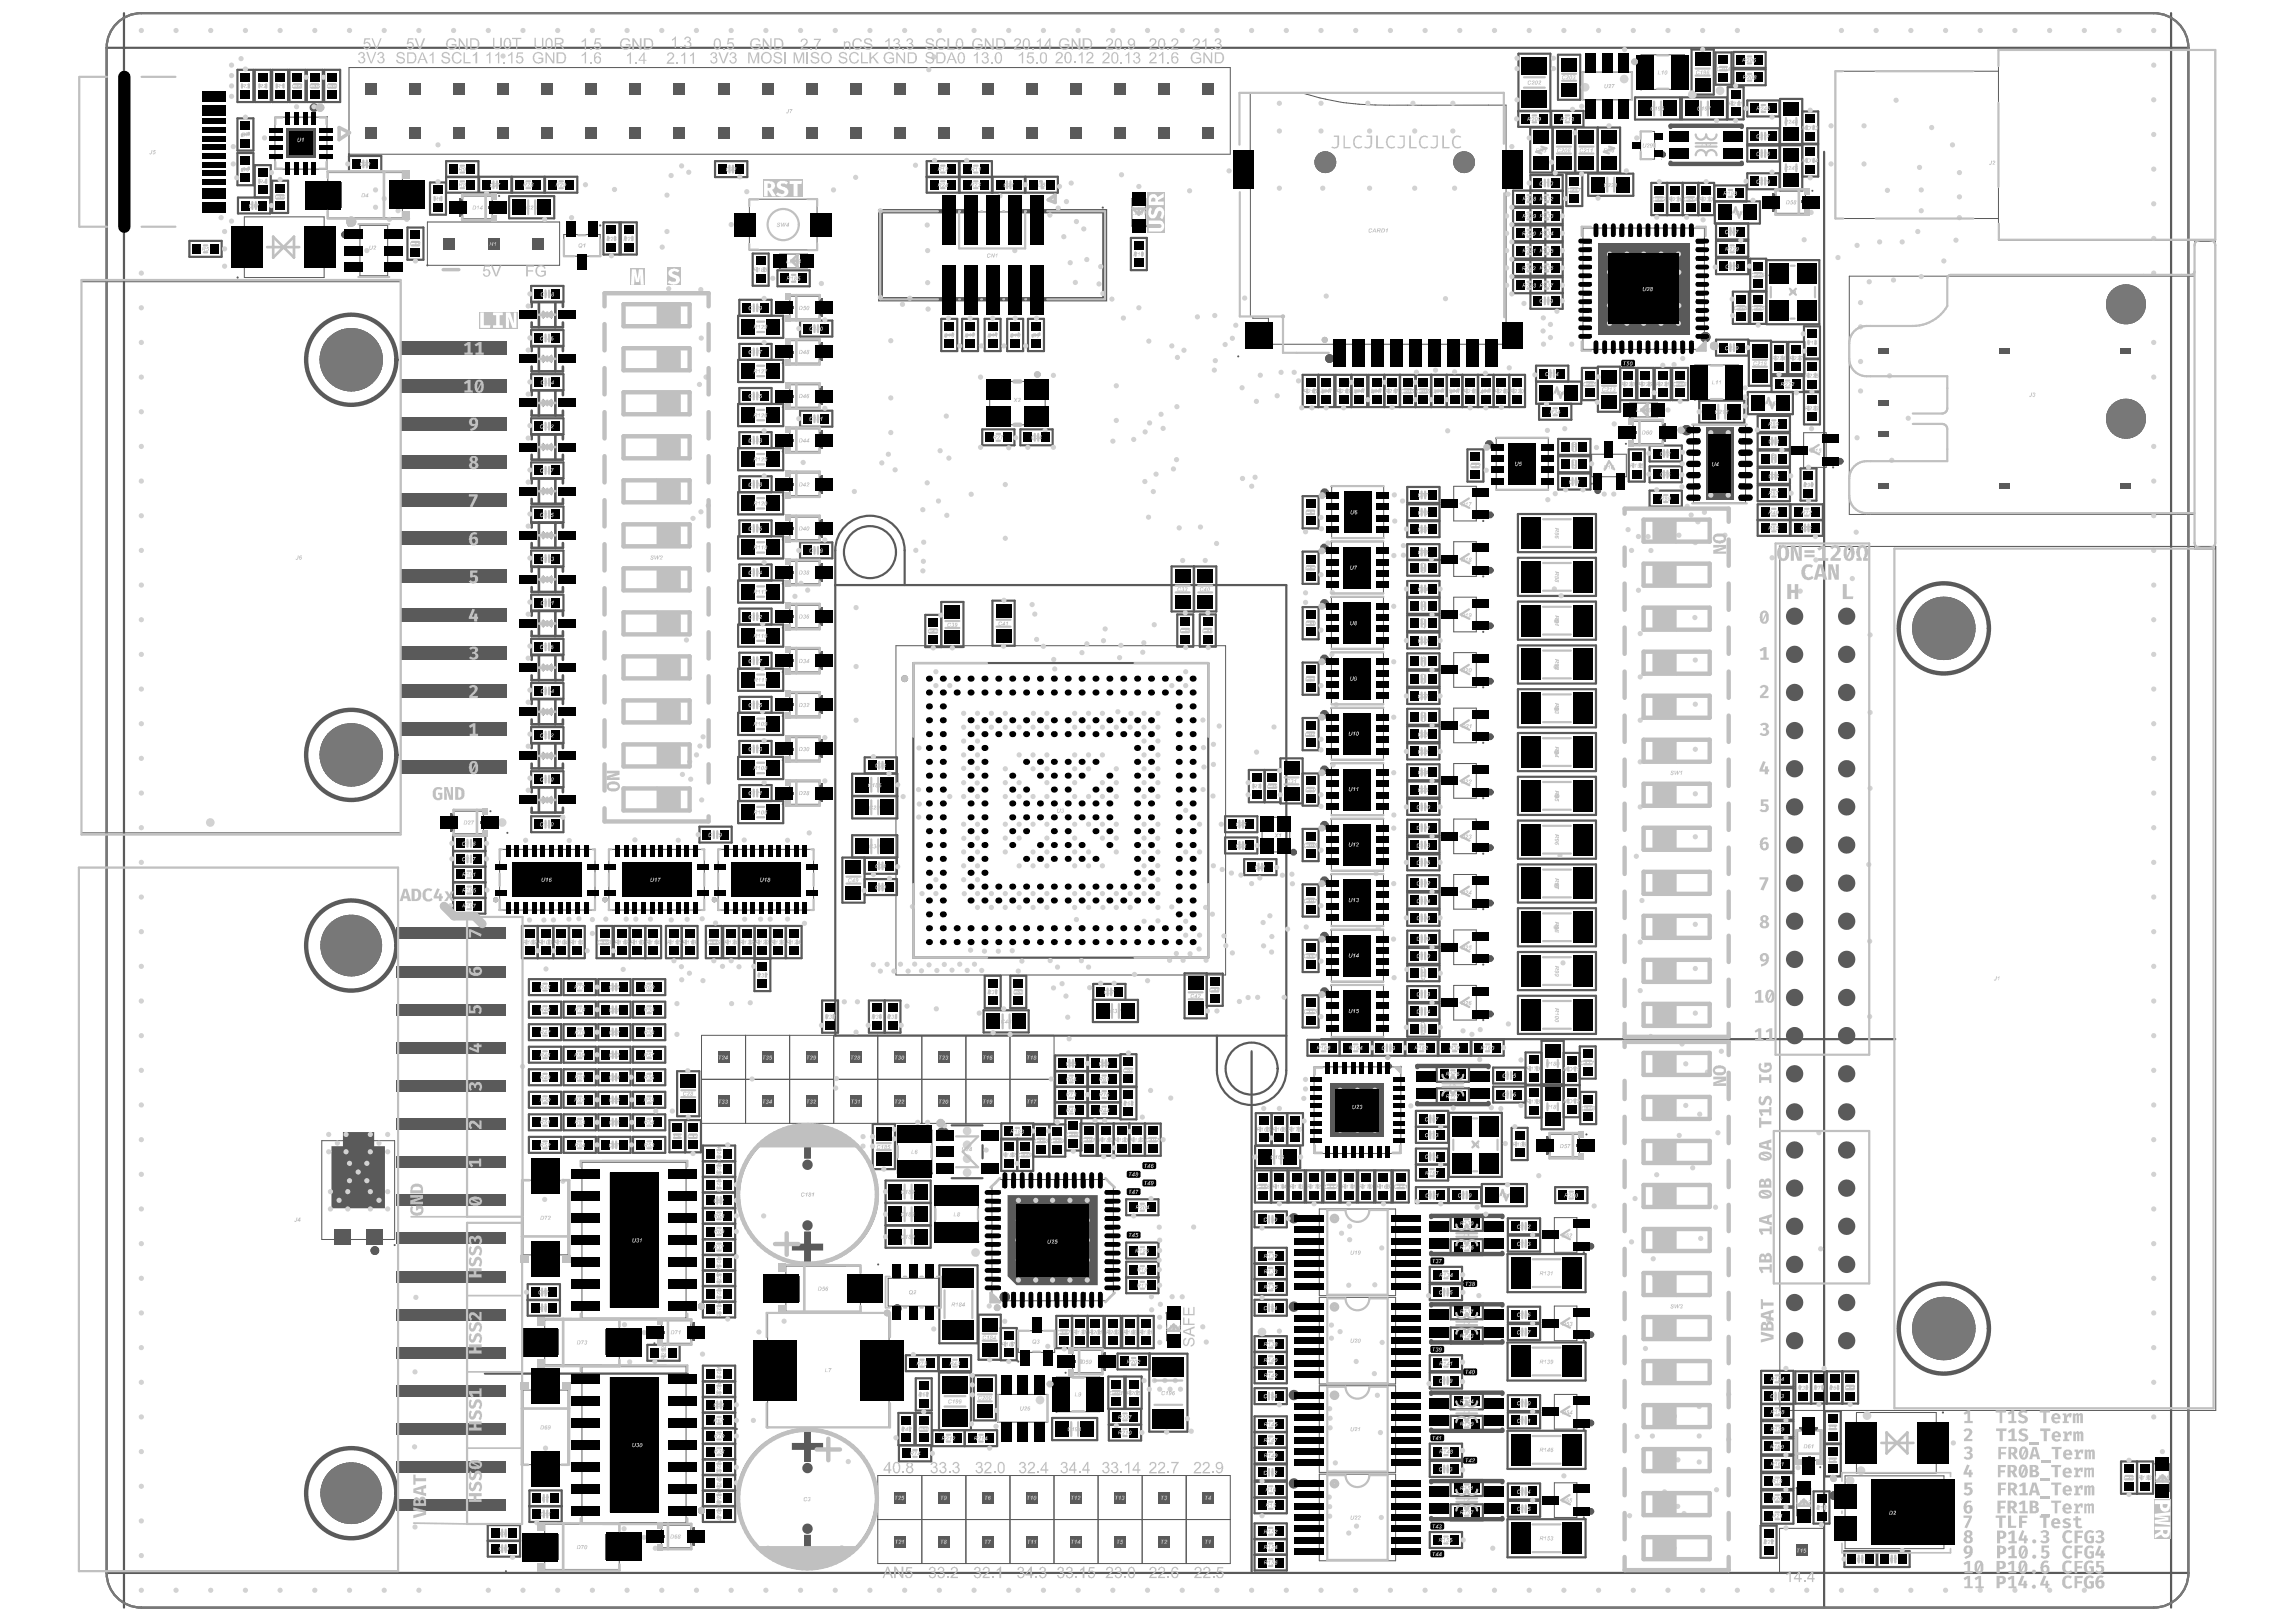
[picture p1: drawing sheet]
<svg xmlns="http://www.w3.org/2000/svg" width="297mm" height="210mm" viewBox="0 0 297 210" stroke-linecap="round" stroke-linejoin="round" font-family="sans-serif">
<g fill="#5a5a5a">
<path d="M116.3 146.2h4v1.4h-4z"/>
<path d="M116.3 150.5h4v1.4h-4z"/>
<path d="M172.2 78.1h.9v.7h-.9z"/>
<path d="M172.2 79.6h.9v.7h-.9z"/>
<path d="M172.2 81h.9v.7h-.9z"/>
<path d="M172.2 82.5h.9v.7h-.9z"/>
<path d="M178.1 82.5h.9v.7h-.9z"/>
<path d="M178.1 81h.9v.7h-.9z"/>
<path d="M178.1 79.6h.9v.7h-.9z"/>
<path d="M178.1 78.1h.9v.7h-.9z"/>
<path d="M173.8 78h3.6v5.3h-3.6z"/>
<path d="M155.6 10.8h1.4v1.4h-1.4z"/>
<path d="M155.6 16.5h1.4v1.4h-1.4z"/>
<path d="M149.9 10.8h1.4v1.4h-1.4z"/>
<path d="M149.9 16.5h1.4v1.4h-1.4z"/>
<path d="M144.2 10.8h1.4v1.4h-1.4z"/>
<path d="M144.2 16.5h1.4v1.4h-1.4z"/>
<path d="M138.5 10.8h1.4v1.4h-1.4z"/>
<path d="M138.5 16.5h1.4v1.4h-1.4z"/>
<path d="M132.8 10.8h1.4v1.4h-1.4z"/>
<path d="M132.8 16.5h1.4v1.4h-1.4z"/>
<path d="M127.1 10.8h1.4v1.4h-1.4z"/>
<path d="M127.1 16.5h1.4v1.4h-1.4z"/>
<path d="M121.4 10.8h1.4v1.4h-1.4z"/>
<path d="M121.4 16.5h1.4v1.4h-1.4z"/>
<path d="M115.7 10.8h1.4v1.4h-1.4z"/>
<path d="M115.7 16.5h1.4v1.4h-1.4z"/>
<path d="M110 10.8h1.4v1.4h-1.4z"/>
<path d="M110 16.5h1.4v1.4h-1.4z"/>
<path d="M104.3 10.8h1.4v1.4h-1.4z"/>
<path d="M104.3 16.5h1.4v1.4h-1.4z"/>
<path d="M98.6 10.8h1.4v1.4h-1.4z"/>
<path d="M98.6 16.5h1.4v1.4h-1.4z"/>
<path d="M92.9 10.8h1.4v1.4h-1.4z"/>
<path d="M92.9 16.5h1.4v1.4h-1.4z"/>
<path d="M87.2 10.8h1.4v1.4h-1.4z"/>
<path d="M87.2 16.5h1.4v1.4h-1.4z"/>
<path d="M81.5 10.8h1.4v1.4h-1.4z"/>
<path d="M81.5 16.5h1.4v1.4h-1.4z"/>
<path d="M75.8 10.8h1.4v1.4h-1.4z"/>
<path d="M75.8 16.5h1.4v1.4h-1.4z"/>
<path d="M70.1 10.8h1.4v1.4h-1.4z"/>
<path d="M70.1 16.5h1.4v1.4h-1.4z"/>
<path d="M64.4 10.8h1.4v1.4h-1.4z"/>
<path d="M64.4 16.5h1.4v1.4h-1.4z"/>
<path d="M58.7 10.8h1.4v1.4h-1.4z"/>
<path d="M58.7 16.5h1.4v1.4h-1.4z"/>
<path d="M53 10.8h1.4v1.4h-1.4z"/>
<path d="M53 16.5h1.4v1.4h-1.4z"/>
<path d="M47.3 10.8h1.4v1.4h-1.4z"/>
<path d="M47.3 16.5h1.4v1.4h-1.4z"/>
<path d="M68.8 30.8h1.5v1.4h-1.5z"/>
<path d="M63.1 30.8h1.5v1.4h-1.5z"/>
<path d="M57.4 30.8h1.5v1.4h-1.5z"/>
<path d="M191.2 63.3h.7v.8h-.7z"/>
<path d="M191.2 66.2h.7v.8h-.7z"/>
<path d="M191 63.3h.2v.8h-.2z"/>
<path d="M191 66.2h.2v.8h-.2z"/>
<path d="M187.2 64.8h.6v.8h-.6z"/>
<path d="M187.8 64.8h.3v.8h-.3z"/>
<path d="M187.8 93.5h.3v.8h-.3z"/>
<path d="M187.2 93.5h.6v.8h-.6z"/>
<path d="M191 94.9h.2v.8h-.2z"/>
<path d="M191 92h.2v.8h-.2z"/>
<path d="M191.2 94.9h.7v.8h-.7z"/>
<path d="M191.2 92h.7v.8h-.7z"/>
<path d="M191.2 70.5h.7v.8h-.7z"/>
<path d="M191.2 73.4h.7v.8h-.7z"/>
<path d="M191 70.5h.2v.8h-.2z"/>
<path d="M191 73.4h.2v.8h-.2z"/>
<path d="M187.2 72h.6v.7h-.6z"/>
<path d="M187.8 72h.3v.7h-.3z"/>
<path d="M178.1 99.6h.9v.7h-.9z"/>
<path d="M178.1 101.1h.9v.7h-.9z"/>
<path d="M172.2 101.1h.9v.7h-.9z"/>
<path d="M172.2 99.6h.9v.7h-.9z"/>
<path d="M178.1 104h.9v.7h-.9z"/>
<path d="M173.8 99.5h3.6v5.4h-3.6z"/>
<path d="M178.1 102.6h.9v.7h-.9z"/>
<path d="M172.2 102.6h.9v.7h-.9z"/>
<path d="M172.2 104h.9v.7h-.9z"/>
<path d="M239.5 184.4h2.5v4.7h-2.5z"/>
<path d="M248.8 184.4h2.6v4.7h-2.6z"/>
<path d="M209.2 61.9h.8v.7h-.8z"/>
<path d="M206.3 61.9h.8v.7h-.8z"/>
<path d="M209.2 61.7h.8v.2h-.8z"/>
<path d="M206.3 61.7h.8v.2h-.8z"/>
<path d="M207.8 57.9h.8v.7h-.8z"/>
<path d="M207.8 58.5h.8v.3h-.8z"/>
<path d="M199.4 57.5h.9v.7h-.9z"/>
<path d="M199.4 59h.9v.7h-.9z"/>
<path d="M193.6 59h.9v.7h-.9z"/>
<path d="M193.6 57.5h.9v.7h-.9z"/>
<path d="M199.4 61.9h.9v.7h-.9z"/>
<path d="M195.1 57.4h3.6v5.4h-3.6z"/>
<path d="M199.4 60.5h.9v.7h-.9z"/>
<path d="M193.6 60.5h.9v.7h-.9z"/>
<path d="M193.6 61.9h.9v.7h-.9z"/>
<path d="M210.9 52.2h.6v1.8h-.6z"/>
<path d="M213.8 52.2h.6v1.8h-.6z"/>
<path d="M35.6 19.9h.9v.6h-.9z"/>
<path d="M35.6 18.8h.9v.6h-.9z"/>
<path d="M38.1 21h.6v.9h-.6z"/>
<path d="M37 21h.5v.9h-.5z"/>
<path d="M39.2 21h.6v.9h-.6z"/>
<path d="M35.6 17.7h.9v.5h-.9z"/>
<path d="M35.6 16.6h.9v.5h-.9z"/>
<path d="M37 15.2h.5v.9h-.5z"/>
<path d="M39.2 15.2h.6v.9h-.6z"/>
<path d="M38.1 15.2h.5v.9h-.5z"/>
<path d="M40.3 21h.6v.9h-.6z"/>
<path d="M41.4 19.9h.9v.6h-.9z"/>
<path d="M41.4 18.8h.9v.6h-.9z"/>
<path d="M41.4 17.7h.9v.5h-.9z"/>
<path d="M37 16.6h3.8v3.8h-3.8z"/>
<path d="M40.3 15.2h.6v.9h-.6z"/>
<path d="M41.4 16.6h.9v.5h-.9z"/>
<path d="M200.8 193.7h.3v.8h-.3z"/>
<path d="M200.2 193.7h.7v.8h-.7z"/>
<path d="M204 192.3h.3v.8h-.3z"/>
<path d="M204.2 192.3h.7v.8h-.7z"/>
<path d="M204 195.2h.3v.8h-.3z"/>
<path d="M204.2 195.2h.7v.8h-.7z"/>
<path d="M200.8 182.3h.3v.8h-.3z"/>
<path d="M200.2 182.3h.7v.8h-.7z"/>
<path d="M204 180.8h.3v.8h-.3z"/>
<path d="M204.2 180.8h.7v.8h-.7z"/>
<path d="M204 183.8h.3v.7h-.3z"/>
<path d="M204.2 183.8h.7v.7h-.7z"/>
<path d="M200.8 170.9h.3v.7h-.3z"/>
<path d="M200.2 170.9h.7v.7h-.7z"/>
<path d="M204 169.4h.3v.8h-.3z"/>
<path d="M204.2 169.4h.7v.8h-.7z"/>
<path d="M204 172.3h.3v.8h-.3z"/>
<path d="M204.2 172.3h.7v.8h-.7z"/>
<path d="M200.8 159.4h.3v.8h-.3z"/>
<path d="M200.2 159.4h.7v.8h-.7z"/>
<path d="M204 158h.3v.8h-.3z"/>
<path d="M204.2 158h.7v.8h-.7z"/>
<path d="M204 160.9h.3v.8h-.3z"/>
<path d="M204.2 160.9h.7v.8h-.7z"/>
<path d="M165.6 108.7h1.3v1.6h-1.3z"/>
<path d="M165.6 105.8h1.3v1.5h-1.3z"/>
<path d="M163.3 105.8h1.3v1.5h-1.3z"/>
<path d="M163.3 108.7h1.3v1.6h-1.3z"/>
<path d="M100.9 32.9h.7v1.8h-.7z"/>
<path d="M103.8 32.9h.7v1.8h-.7z"/>
<path d="M173.8 121h3.6v5.4h-3.6z"/>
<path d="M178.1 121.2h.9v.7h-.9z"/>
<path d="M178.1 122.6h.9v.7h-.9z"/>
<path d="M178.1 124.1h.9v.7h-.9z"/>
<path d="M178.1 125.5h.9v.7h-.9z"/>
<path d="M172.2 125.5h.9v.7h-.9z"/>
<path d="M172.2 124.1h.9v.7h-.9z"/>
<path d="M172.2 122.6h.9v.7h-.9z"/>
<path d="M172.2 121.2h.9v.7h-.9z"/>
<path d="M173.8 113.8h3.6v5.4h-3.6z"/>
<path d="M178.1 114h.9v.7h-.9z"/>
<path d="M178.1 115.5h.9v.7h-.9z"/>
<path d="M178.1 116.9h.9v.7h-.9z"/>
<path d="M178.1 118.4h.9v.7h-.9z"/>
<path d="M172.2 118.4h.9v.7h-.9z"/>
<path d="M172.2 116.9h.9v.7h-.9z"/>
<path d="M172.2 115.5h.9v.7h-.9z"/>
<path d="M172.2 114h.9v.7h-.9z"/>
<path d="M173.8 70.8h3.6v5.4h-3.6z"/>
<path d="M178.1 70.9h.9v.7h-.9z"/>
<path d="M178.1 72.4h.9v.7h-.9z"/>
<path d="M178.1 73.9h.9v.6h-.9z"/>
<path d="M178.1 75.3h.9v.7h-.9z"/>
<path d="M172.2 75.3h.9v.7h-.9z"/>
<path d="M172.2 73.9h.9v.6h-.9z"/>
<path d="M172.2 72.4h.9v.7h-.9z"/>
<path d="M172.2 70.9h.9v.7h-.9z"/>
<path d="M173.8 106.7h3.6v5.3h-3.6z"/>
<path d="M178.1 106.8h.9v.7h-.9z"/>
<path d="M178.1 108.3h.9v.7h-.9z"/>
<path d="M178.1 109.7h.9v.7h-.9z"/>
<path d="M178.1 111.2h.9v.7h-.9z"/>
<path d="M172.2 111.2h.9v.7h-.9z"/>
<path d="M172.2 109.7h.9v.7h-.9z"/>
<path d="M172.2 108.3h.9v.7h-.9z"/>
<path d="M172.2 106.8h.9v.7h-.9z"/>
<path d="M173.8 63.6h3.6v5.4h-3.6z"/>
<path d="M178.1 63.8h.9v.7h-.9z"/>
<path d="M178.1 65.2h.9v.7h-.9z"/>
<path d="M178.1 66.7h.9v.7h-.9z"/>
<path d="M178.1 68.2h.9v.7h-.9z"/>
<path d="M172.3 68.2h.9v.7h-.9z"/>
<path d="M172.3 66.7h.9v.7h-.9z"/>
<path d="M172.3 65.2h.9v.7h-.9z"/>
<path d="M172.3 63.8h.9v.7h-.9z"/>
<path d="M173.8 128.2h3.6v5.4h-3.6z"/>
<path d="M178.1 128.4h.9v.6h-.9z"/>
<path d="M178.1 129.8h.9v.7h-.9z"/>
<path d="M178.1 131.3h.9v.7h-.9z"/>
<path d="M178.1 132.7h.9v.7h-.9z"/>
<path d="M172.2 132.7h.9v.7h-.9z"/>
<path d="M172.2 131.3h.9v.7h-.9z"/>
<path d="M172.2 129.8h.9v.7h-.9z"/>
<path d="M172.2 128.4h.9v.6h-.9z"/>
<path d="M173.8 85.1h3.6v5.4h-3.6z"/>
<path d="M178.1 85.3h.9v.7h-.9z"/>
<path d="M178.1 86.7h.9v.7h-.9z"/>
<path d="M178.1 88.2h.9v.7h-.9z"/>
<path d="M178.1 89.7h.9v.7h-.9z"/>
<path d="M172.2 89.7h.9v.7h-.9z"/>
<path d="M172.2 88.2h.9v.7h-.9z"/>
<path d="M172.2 86.7h.9v.7h-.9z"/>
<path d="M172.2 85.3h.9v.7h-.9z"/>
<path d="M173.8 92.3h3.6v5.4h-3.6z"/>
<path d="M178.1 92.5h.9v.7h-.9z"/>
<path d="M178.1 93.9h.9v.7h-.9z"/>
<path d="M178.1 95.4h.9v.7h-.9z"/>
<path d="M178.1 96.8h.9v.7h-.9z"/>
<path d="M172.2 96.8h.9v.7h-.9z"/>
<path d="M172.2 95.4h.9v.7h-.9z"/>
<path d="M172.2 93.9h.9v.7h-.9z"/>
<path d="M172.2 92.5h.9v.7h-.9z"/>
<path d="M236.5 59.3h.7v.8h-.7z"/>
<path d="M236.2 59.3h.3v.8h-.3z"/>
<path d="M236.5 56.4h.7v.8h-.7z"/>
<path d="M236.2 56.4h.3v.8h-.3z"/>
<path d="M232.4 57.8h.7v.8h-.7z"/>
<path d="M233.1 57.8h.3v.8h-.3z"/>
<path d="M191.2 102.1h.7v.8h-.7z"/>
<path d="M191 102.1h.2v.8h-.2z"/>
<path d="M191.2 99.2h.7v.8h-.7z"/>
<path d="M191 99.2h.2v.8h-.2z"/>
<path d="M187.2 100.7h.6v.7h-.6z"/>
<path d="M187.8 100.7h.3v.7h-.3z"/>
<path d="M191.2 130.8h.7v.8h-.7z"/>
<path d="M191 130.8h.2v.8h-.2z"/>
<path d="M191.2 127.9h.7v.8h-.7z"/>
<path d="M191 127.9h.2v.8h-.2z"/>
<path d="M187.2 129.4h.6v.8h-.6z"/>
<path d="M187.8 129.4h.3v.8h-.3z"/>
<path d="M191.2 123.7h.7v.7h-.7z"/>
<path d="M191 123.7h.2v.7h-.2z"/>
<path d="M191.2 120.7h.7v.8h-.7z"/>
<path d="M191 120.7h.2v.8h-.2z"/>
<path d="M187.2 122.2h.6v.8h-.6z"/>
<path d="M187.8 122.2h.3v.8h-.3z"/>
<path d="M191.2 116.5h.7v.8h-.7z"/>
<path d="M191 116.5h.2v.8h-.2z"/>
<path d="M191.2 113.6h.7v.7h-.7z"/>
<path d="M191 113.6h.2v.7h-.2z"/>
<path d="M187.2 115h.6v.8h-.6z"/>
<path d="M187.8 115h.3v.8h-.3z"/>
<path d="M191.2 109.3h.7v.8h-.7z"/>
<path d="M191 109.3h.2v.8h-.2z"/>
<path d="M191.2 106.4h.7v.8h-.7z"/>
<path d="M191 106.4h.2v.8h-.2z"/>
<path d="M187.2 107.8h.6v.8h-.6z"/>
<path d="M187.8 107.8h.3v.8h-.3z"/>
<path d="M191.2 80.6h.7v.8h-.7z"/>
<path d="M191 80.6h.2v.8h-.2z"/>
<path d="M191.2 77.7h.7v.8h-.7z"/>
<path d="M191 77.7h.2v.8h-.2z"/>
<path d="M187.2 79.1h.6v.8h-.6z"/>
<path d="M187.8 79.1h.3v.8h-.3z"/>
<path d="M191.2 87.8h.7v.8h-.7z"/>
<path d="M191 87.8h.2v.8h-.2z"/>
<path d="M191.2 84.9h.7v.7h-.7z"/>
<path d="M191 84.9h.2v.7h-.2z"/>
<path d="M187.2 86.3h.6v.8h-.6z"/>
<path d="M187.8 86.3h.3v.8h-.3z"/>
<path d="M146.4 25.7h1.8v.7h-1.8z"/>
<path d="M146.4 28.6h1.8v.7h-1.8z"/>
<path d="M232.5 195.5h1.8v.7h-1.8z"/>
<path d="M232.4 192.6h1.8v.6h-1.8z"/>
<path d="M219.3 47.5h1.3v4h-1.3z"/>
<path d="M223.5 47.5h1.4v4h-1.4z"/>
<path d="M95.7 27.6h2v2.9h-2z"/>
<path d="M104.9 27.6h2v2.9h-2z"/>
<path d="M150.9 172.8h1.8v.7h-1.8z"/>
<path d="M150.9 169.9h1.8v.7h-1.8z"/>
<path d="M278.9 192.3h1.8v.7h-1.8z"/>
<path d="M278.8 189.4h1.8v.7h-1.8z"/>
<path d="M209.6 13.2h.9v1.1h-.9z"/>
<path d="M207.5 13.2h.9v1.1h-.9z"/>
<path d="M205.3 13.2h1v1.1h-1z"/>
<path d="M205.3 12.9h1v.3h-1z"/>
<path d="M205.3 8h1v1h-1z"/>
<path d="M207.5 8h.9v1h-.9z"/>
<path d="M209.6 8h.9v1h-.9z"/>
<path d="M207.5 12.9h.9v.3h-.9z"/>
<path d="M209.6 12.9h.9v.3h-.9z"/>
<path d="M209.6 9h.9v.4h-.9z"/>
<path d="M207.5 9h.9v.4h-.9z"/>
<path d="M205.3 9h1v.4h-1z"/>
<path d="M133.9 184.3h1v1.1h-1z"/>
<path d="M131.8 184.3h1v1.1h-1z"/>
<path d="M129.7 184.3h.9v1.1h-.9z"/>
<path d="M129.7 184h.9v.3h-.9z"/>
<path d="M129.7 179.1h.9v1.1h-.9z"/>
<path d="M131.8 179.1h1v1.1h-1z"/>
<path d="M133.9 179.1h1v1.1h-1z"/>
<path d="M131.8 184h1v.3h-1z"/>
<path d="M133.9 184h1v.3h-1z"/>
<path d="M133.9 180.1h1v.4h-1z"/>
<path d="M131.8 180.1h1v.4h-1z"/>
<path d="M129.7 180.1h.9v.4h-.9z"/>
<path d="M212.3 7.3h1.4v4h-1.4z"/>
<path d="M216.6 7.3h1.3v4h-1.3z"/>
<path d="M136.7 178.4h1.3v4.1h-1.3z"/>
<path d="M140.9 178.4h1.4v4.1h-1.4z"/>
<path d="M70.2 103l.6 .5-.6 .6z"/>
<path d="M70.8 103.5l.6-.5v1.1z"/>
<path d="M70.2 97.2l.6 .6-.6 .6z"/>
<path d="M70.8 97.8l.6-.6v1.2z"/>
<path d="M70.2 91.5l.6 .6-.6 .6z"/>
<path d="M70.8 92.1l.6-.6v1.2z"/>
<path d="M70.2 85.8l.6 .6-.6 .6z"/>
<path d="M70.8 86.4l.6-.6v1.2z"/>
<path d="M70.2 80.1l.6 .6-.6 .6z"/>
<path d="M70.8 80.7l.6-.6v1.2z"/>
<path d="M70.2 74.4l.6 .6-.6 .5z"/>
<path d="M70.8 75l.6-.6v1.1z"/>
<path d="M70.2 68.7l.6 .6-.6 .5z"/>
<path d="M70.8 69.3l.6-.6v1.1z"/>
<path d="M70.2 63l.6 .6-.6 .5z"/>
<path d="M70.8 63.6l.6-.6v1.1z"/>
<path d="M70.2 57.3l.6 .6-.6 .5z"/>
<path d="M70.8 57.9l.6-.6v1.1z"/>
<path d="M70.2 51.6l.6 .5-.6 .6z"/>
<path d="M70.8 52.1l.6-.5v1.1z"/>
<path d="M70.2 45.9l.6 .5-.6 .6z"/>
<path d="M70.8 46.4l.6-.5v1.1z"/>
<path d="M70.2 40.2l.6 .5-.6 .6z"/>
<path d="M70.8 40.7l.6-.5v1.1z"/>
<path d="M40.1 29.7h2.5v4.6h-2.5z"/>
<path d="M30.7 29.7h2.6v4.6h-2.6z"/>
<path d="M179.3 138.1h.5v.9h-.5z"/>
<path d="M178.1 138.1h.6v.9h-.6z"/>
<path d="M177 138.1h.6v.9h-.6z"/>
<path d="M175.9 138.1h.6v.9h-.6z"/>
<path d="M174.8 138.1h.5v.9h-.5z"/>
<path d="M173.7 138.1h.5v.9h-.5z"/>
<path d="M172.5 138.1h.6v.9h-.6z"/>
<path d="M171.4 138.1h.6v.9h-.6z"/>
<path d="M170 139.5h.9v.5h-.9z"/>
<path d="M170 140.6h.9v.5h-.9z"/>
<path d="M170 141.7h.9v.6h-.9z"/>
<path d="M170 142.8h.9v.6h-.9z"/>
<path d="M170 143.9h.9v.6h-.9z"/>
<path d="M170 145.1h.9v.5h-.9z"/>
<path d="M170 146.2h.9v.6h-.9z"/>
<path d="M170 147.3h.9v.6h-.9z"/>
<path d="M171.4 148.4h.6v.9h-.6z"/>
<path d="M172.5 148.4h.6v.9h-.6z"/>
<path d="M173.7 148.4h.5v.9h-.5z"/>
<path d="M174.8 148.4h.5v.9h-.5z"/>
<path d="M175.9 148.4h.6v.9h-.6z"/>
<path d="M177 148.4h.6v.9h-.6z"/>
<path d="M178.1 148.4h.6v.9h-.6z"/>
<path d="M179.3 148.4h.5v.9h-.5z"/>
<path d="M180.3 147.3h.9v.6h-.9z"/>
<path d="M180.3 146.2h.9v.6h-.9z"/>
<path d="M180.3 145.1h.9v.5h-.9z"/>
<path d="M180.3 143.9h.9v.6h-.9z"/>
<path d="M180.3 142.8h.9v.6h-.9z"/>
<path d="M180.3 141.7h.9v.6h-.9z"/>
<path d="M180.3 140.6h.9v.5h-.9z"/>
<path d="M180.3 139.5h.9v.5h-.9z"/>
<path d="M172.1 140.2h7v6.9h-7z"/>
<circle cx="120.6" cy="151.8" r=".14"/>
<circle cx="172.2" cy="77.3" r=".14"/>
<circle cx="45.1" cy="20" r=".14"/>
<circle cx="55.3" cy="34.3" r=".14"/>
<circle cx="191.9" cy="67.4" r=".14"/>
<circle cx="191.9" cy="96.1" r=".14"/>
<circle cx="191.9" cy="74.6" r=".14"/>
<circle cx="172.2" cy="98.8" r=".14"/>
<circle cx="251.4" cy="182.8" r=".14"/>
<circle cx="205.9" cy="62.6" r=".14"/>
<circle cx="193.6" cy="56.7" r=".14"/>
<circle cx="210.8" cy="54" r=".14"/>
<circle cx="42.3" cy="15.2" r=".14"/>
<circle cx="204.9" cy="196.4" r=".14"/>
<circle cx="204.9" cy="184.9" r=".14"/>
<circle cx="204.9" cy="173.5" r=".14"/>
<circle cx="204.9" cy="162.1" r=".14"/>
<circle cx="166.9" cy="110.3" r=".14"/>
<circle cx="100.9" cy="34.7" r=".14"/>
<circle cx="172.2" cy="120.3" r=".14"/>
<circle cx="172.2" cy="113.2" r=".14"/>
<circle cx="172.2" cy="70.1" r=".14"/>
<circle cx="172.2" cy="106" r=".14"/>
<circle cx="172.3" cy="63" r=".14"/>
<circle cx="172.2" cy="127.5" r=".14"/>
<circle cx="172.2" cy="84.5" r=".14"/>
<circle cx="172.2" cy="91.6" r=".14"/>
<circle cx="237.2" cy="60.5" r=".14"/>
<circle cx="191.9" cy="103.3" r=".14"/>
<circle cx="191.9" cy="132" r=".14"/>
<circle cx="191.9" cy="124.8" r=".14"/>
<circle cx="191.9" cy="117.7" r=".14"/>
<circle cx="191.9" cy="110.5" r=".14"/>
<circle cx="191.9" cy="81.8" r=".14"/>
<circle cx="191.9" cy="88.9" r=".14"/>
<circle cx="148.2" cy="29.3" r=".14"/>
<circle cx="232.4" cy="192.6" r=".14"/>
<circle cx="219.3" cy="51.7" r=".14"/>
<circle cx="150.9" cy="169.9" r=".14"/>
<circle cx="278.9" cy="189.4" r=".14"/>
<circle cx="211.2" cy="8" r=".14"/>
<circle cx="135.6" cy="179.1" r=".14"/>
<circle cx="212.3" cy="11.6" r=".14"/>
<circle cx="136.7" cy="182.7" r=".14"/>
<circle cx="30.7" cy="35.9" r=".14"/>
<circle cx="181.2" cy="138.1" r=".14"/>
</g>
<g fill="none" stroke="#5a5a5a" stroke-width=".29">
<path d="M13.8 6.2h269.3M16 1.7v206.3M30.7 9h2.1v4.2h-2.1zM30.7 15.3h2.1v4.2h-2.1zM30.7 19.8h2.1v4.2h-2.1zM33 9h2v4.2h-2zM35.2 9h2.1v4.2h-2.1zM37.5 9h2v4.2h-2zM39.7 9h2.1v4.2h-2.1zM41.9 9h2.1v4.2h-2.1zM196.4 14.4h4.2v2h-4.2zM196.4 7h4.2v7.4h-4.2z"/>
<path d="M198 16.5h2.8v5.8h-2.8zM200.7 14.4h4.2v2h-4.2zM200.9 16.5h2.9v5.8h-2.9zM201.6 7.1h2.8v5.8h-2.8zM203.8 16.5h2.9v5.8h-2.9zM206.7 16.5h2.9v5.8h-2.9zM211.5 12.6h5.9v2.9h-5.9zM217.6 12.6h5.8v2.9h-5.8zM218.8 6.4h2.9v5.8h-2.9zM221.9 6.8h2.1v4.2h-2.1zM223.5 11.3h2.1v4.2h-2.1zM224.3 6.7h4.1v2.1h-4.1z"/>
<path d="M224.3 9h4.1v2h-4.1zM226 13h4.2v2.1h-4.2zM226 16.6h4.2v2.1h-4.2zM226 18.8h4.2v2.1h-4.2zM230.3 12.8h2.9v5.8h-2.9zM233.2 18.8h-2.9v5.8h2.9v-5.9h2v4.2h-2M233.2 14.4h2v4.2h-2M236 19.6v188.4M280.9 1.7v206.3M24.5 31.2h4.2v2h-4.2zM33 25.5v-4.1h2v4.1l-4.2 .1v2h4.2v-2M35.2 23.4h2.1v4.2h-2.1z"/>
<path d="M45.1 20.2h4.2v2h-4.2zM52.7 29.4h2.1v4.2h-2.1zM55.6 23.6h2.1v4.2h-2.1zM57.7 20.9h4.2v4h-4.2zM57.7 22.9h4.2M62 22.9h4.2v2h-4.2zM65.9 25.4h5.8v2.9h-5.8zM66.2 22.9h4.2v2h-4.2zM68.7 37h4.2v2.1h-4.2zM70.5 22.9h4.2v2h-4.2zM78.1 28.8h2v4.1h-2zM80.3 28.8h2.1v4.1h-2.1z"/>
<path d="M92.5 20.9h4.2v2h-4.2zM97.4 32.8h2v4.2h-2zM100.6 35h4.2v2h-4.2zM119.9 20.9h4.2v4h-4.2zM119.9 22.9h4.2M124.2 20.9h4.1v4h-4.1zM124.2 22.9h4.1M128.4 22.9h4.2v2h-4.2zM132.7 22.9h4.2v2h-4.2zM146.3 30.8h2.1v4.2h-2.1zM195.7 26.9h6.5v2.1h-6.5zM195.7 29.2h6.5v2h-6.5z"/>
<path d="M195.7 31.4h6.5v2.1h-6.5zM195.7 33.6h6.5v2.1h-6.5zM198 24.7h4.2M198 35.9v4.1h4.2v-4.1h-6.5v2h6.5M198 26.9v2.1M198 29.2v2M198 31.4v2.1M198 33.6v2.1M198 37.9h4.2M199.9 24.7v2M199.9 26.9v2.1M199.9 29.2v2"/>
<path d="M199.9 31.4v2.1M199.9 33.6v2.1M199.9 35.9v2M202.2 24.7h-6.5v2h6.5v-4.1h-4.2v4.1M202.6 22.5h2.1v4.2h-2.1zM205.5 22.5h5.8v2.8h-5.8zM213.6 23.7h8.2v4.1h-8.2zM215.7 23.7v4.1M217.7 23.7v4.1M219.7 23.7v4.1M221.9 26.1v2.8h5.8v-2.8h-5.9v-2.1h4.2v2.1M222 31.2h4.2v2h-4.2z"/>
<path d="M222 28.9v2.1h4.2v-2.1M222 33.4h4.2v2.1h-4.2zM224.2 37.7h2v4.2h-2zM226 22.4h4.2v2.1h-4.2zM226.4 33.5h2.1v4.2h-2.1zM226.4 37.7h2.1v4.2h-2.1zM68.7 42.7h4.2v2.1h-4.2zM68.7 48.4h4.2v2.1h-4.2zM68.7 54.1h4.2v2.1h-4.2zM68.7 59.8h4.2v2.1h-4.2zM95.5 40.9h5.8v2.8h-5.8zM95.5 46.6h5.8v2.8h-5.8z"/>
<path d="M95.5 52.3h5.8v2.8h-5.8zM95.5 58h5.8v2.9h-5.8zM95.6 40.9v-2.1h4.2v2.1M95.6 46.6v-2.1h4.2v2.1M95.6 52.3v-2.1h4.2v2.1M95.6 58v-2.1h4.2v2.1M103.5 41.5h4.2v2.1h-4.2zM103.5 53.2h4.2v2h-4.2zM121.8 41.3h2v4.1h-2zM124.5 41.3h2v4.1h-2zM127.1 55.6h4.1v2h-4.1zM127.4 41.3h2v4.1h-2z"/>
<path d="M130.3 41.3h2.1v4.1h-2.1zM132 55.6h4.2v2h-4.2zM133 41.3h2.1v4.1h-2.1zM168.5 48.5h4.1v4.2h-4.1zM170.5 48.5v4.2M170.6 48.5v4.2M172.8 48.5h4.1v4.2h-4.1zM174.8 48.5v4.2M174.9 48.5v4.2M177.1 48.5h20.2v4.2h-20.2zM179.1 48.5v4.2M181.1 48.5v4.2"/>
<path d="M183.1 48.5v4.2M183.2 48.5v4.2M185.1 48.5v4.2M185.2 48.5v4.2M187.2 48.5v4.2M189.2 48.5v4.2M189.8 58.2h2.1v4.1h-2.1zM191.2 48.5v4.2M193.2 48.5v4.2M193.3 48.5v4.2M195.2 48.5v4.2M195.3 48.5v4.2"/>
<path d="M198.7 49.4v2.9h5.9v-2.9h-5.9v-2.1h4.2v2.1M199.1 52.3v2h4.2v-2M201.6 56.8h4.2v2.1h-4.2zM201.6 59h4.2v2.1h-4.2zM206.7 47.6h-2v4.2h2M206.7 47.5h2.9v5.8h-2.9zM209.6 47.6h2.1v4.2h-2.1M210.7 58.2h2.1v4.1h-2.1zM211.8 47.6h2.1v4.2h-2.1zM213.4 57.7h4.2v2h-4.2zM214.1 47.6h2v4.2h-2zM216.3 47.6h2.1v4.2h-2.1z"/>
<path d="M219.8 51.9h5.9v2.8h-5.9zM222 44h4.2v2h-4.2zM226.2 44.1h2.9v5.8h-2.9zM227.4 53.8h4.2v2.1h-4.2zM227.4 56.1h4.2v2h-4.2zM227.4 58.3h4.2v2.1h-4.2zM228.5 41.9v-8.2h6.9v8.3h-6.9M229.1 44.2h2.1v4.2h-2.1M229.2 50.7v-2h4.2v2h-7.3v2.9h5.8v-2.9M231.4 44.2h2v4.2h-2zM233.4 42.2h2.1v4.2h-2.1zM233.4 46.5h2.1v4.2h-2.1z"/>
<path d="M233.4 50.8h2.1v4.1h-2.1zM68.7 65.5h4.2v2.1h-4.2zM68.7 71.3h4.2v2h-4.2zM68.7 77h4.2v2h-4.2zM95.5 63.7h5.8v2.9h-5.8zM95.5 69.4h5.8v2.9h-5.8zM95.5 75.1h5.8v2.9h-5.8zM95.6 63.7v-2.1h4.2v2.1M95.6 69.4v-2.1h4.2v2.1M95.6 75.1v-2h4.2v2M103.5 70.2h4.2v2.1h-4.2zM108.1 75.7h58.3v62.8a4.5 4.5 0 0 1-4.5 4.5 4.5 4.5 0 0 1-4.5-4.5v-4.5"/>
<path d="M117 75.7v-4.5a4.5 4.5 0 0 0-4.5-4.5 4.5 4.5 0 0 0-4.4 4.5v62.8h58.3M121.8 79.6h-2.1v4.1h4.9v-5.8h-2.8v5.8M128.4 77.7h2.9v5.9h-2.9zM151.6 73.3h2.8v5.8h-2.8zM152.3 79.5h2.1v4.2h-2.1zM154.5 73.3h2.9v5.8h-2.9zM155.2 79.5h2.1v4.2h-2.1zM168.5 64.2h2.1v4.2h-2.1zM168.5 71.4h2.1v4.2h-2.1zM168.5 78.6h2.1v4.1h-2.1zM182.1 63h4.1v2.1h-4.1zM182.1 65.3h4.1v2h-4.1z"/>
<path d="M182.1 67.4h4.1v2.1h-4.1zM182.1 70.4h4.1v4.1h-4.1zM182.1 75.2h4.1v2h-4.1zM182.1 77.4h4.1v2h-4.1zM182.1 79.6h4.1v2.1h-4.1zM182.1 72.4h4.1M182.1 72.5h4.1M196.4 66.5h10.1v5h-10.1zM196.4 72.2h10.1v4.9h-10.1zM196.4 77.9h10.1v4.9h-10.1zM201.6 61.3h4.2v2h-4.2zM213.4 60.4h4.2v2h-4.2z"/>
<path d="M213.4 63.5h4.2v2.1h-4.2zM227.4 67.3h4.2M227.4 60.6h4.2v2h-4.2zM227.4 62.8h4.2v2.1h-4.2zM227.4 65.3h4.2v4h-4.2zM231.7 67.3h4.1M231.7 65.3h4.1v4h-4.1zM232.9 60.6h2.1v4.2h-2.1zM68.7 82.7h4.2v2h-4.2zM68.7 88.4h4.2v2h-4.2zM68.7 94.1h4.2v2.1h-4.2zM68.7 99.8h4.2v2.1h-4.2z"/>
<path d="M95.5 80.8h5.8v2.9h-5.8zM95.5 86.5h5.8v2.9h-5.8zM95.5 92.2h5.8v2.9h-5.8zM95.5 97.9h5.8v2.9h-5.8zM95.6 80.8v-2h4.2v2M95.6 86.5v-2h4.2v2M95.6 92.2v-2h4.2v2M95.6 97.9v-2h4.2v2M111.9 98h4.1v2.1h-4.1zM118.2 85.8h38.1v38.1h-38.1zM163.6 99.6v4.2M165.7 99.6h-4.1v4.2h4.1"/>
<path d="M168.5 85.7h2.1v4.2h-2.1zM168.5 92.9h2.1v4.2h-2.1zM182.1 81.9h4.1v2h-4.1zM182.1 84.5h4.1v2.1h-4.1zM182.1 86.8h4.1v2.1h-4.1zM182.1 89h4.1v2.1h-4.1zM182.1 91.7h4.1v2.1h-4.1zM182.1 94h4.1v2h-4.1zM182.1 96.2h4.1v2.1h-4.1zM182.1 98.9h4.1v2.1h-4.1zM196.4 83.5h10.1v5h-10.1zM196.4 89.2h10.1v4.9h-10.1z"/>
<path d="M196.4 94.9h10.1v4.9h-10.1zM58.6 108.1h4.2v10.1h-4.2zM58.6 110.2h4.2M58.6 112.2h4.2M58.6 110.1h4.2M58.6 112.1h4.2M58.6 114.2h4.2M58.6 116.2h4.2M67.5 119.8h8.2v4.2h-8.2zM68.7 105.6h4.2v2.1h-4.2zM69.5 119.8v4.2M69.6 119.8v4.2"/>
<path d="M71.6 119.8v4.2M73.6 119.8v4.2M77.2 119.8h2v4.2h-2zM79.4 119.8h6.1v4.2h-6.1zM81.4 119.8v4.2M81.5 119.8v4.2M83.5 119.8v4.2M86.2 119.8h4v4.2h-4zM88.2 119.8v4.2M90.5 107h4.2v2h-4.2zM91.3 119.8h2.1v4.2h-2.1zM93.6 119.8h10.1v4.2h-10.1z"/>
<path d="M95.5 103.7h5.8v2.8h-5.8zM95.6 119.8v4.2M95.6 103.7v-2.1h4.2v2.1M97.6 119.8v4.2M99.6 119.8v4.2M99.7 119.8v4.2M101.6 119.8v4.2M101.7 119.8v4.2M110.2 103h5.9v2.9h-5.9zM110.2 100.1h5.9v2.9h-5.9zM110.2 111v-2.9h5.9v2.9h-7.1v5.8h2.9v-5.8M111.9 111h4.1v2.1h-4.1z"/>
<path d="M111.9 113.8h4.1v2h-4.1zM158.5 105.6h4.2v2.1h-4.2zM158.5 108.4h4.2v2h-4.2zM161 111.2h4.1v2h-4.1zM168.5 100.1h2.1v4.2h-2.1v-6.2h-2.8v5.9h2.8M168.5 107.3h2.1v4.1h-2.1zM168.5 114.4h2.1v4.2h-2.1zM182.1 101.1h4.1v2.1h-4.1zM182.1 103.4h4.1v2.1h-4.1zM182.1 106.1h4.1v2h-4.1zM182.1 108.3h4.1v2.1h-4.1zM182.1 110.6h4.1v2h-4.1z"/>
<path d="M182.1 113.3h4.1v2h-4.1zM182.1 115.5h4.1v2.1h-4.1zM182.1 117.7h4.1v2.1h-4.1zM196.4 100.5h10.1v5h-10.1zM196.4 106.2h10.1v4.9h-10.1zM196.4 111.9h10.1v4.9h-10.1zM196.4 117.5h10.1v5h-10.1zM68.4 138.4h4.2v2h-4.2zM68.4 129.6h4.2v2.1h-4.2zM68.4 126.7h4.2v2.1h-4.2zM68.4 132.5h4.2v2.1h-4.2zM68.4 135.5h4.2v2h-4.2z"/>
<path d="M72.9 138.4h4.2v2h-4.2zM72.9 129.6h4.2v2.1h-4.2zM72.9 126.7h4.2v2.1h-4.2zM72.9 132.5h4.2v2.1h-4.2zM72.9 135.5h4.2v2h-4.2zM77.4 138.4h4.2v2h-4.2zM77.4 129.6h4.2v2.1h-4.2zM77.4 126.7h4.2v2.1h-4.2zM77.4 132.5h4.2v2.1h-4.2zM77.4 135.5h4.2v2h-4.2zM81.9 138.4h4.2v2h-4.2zM81.9 129.6h4.2v2.1h-4.2z"/>
<path d="M81.9 126.7h4.2v2.1h-4.2zM81.9 132.5h4.2v2.1h-4.2zM81.9 135.5h4.2v2h-4.2zM87.6 138.6h2.9v5.9h-2.9zM97.6 124.1h2.1v4.2h-2.1zM106.4 129.5h2v4.1h-2zM112.4 129.5h4.1v4.1h-4.1zM114.4 129.5v4.1M114.5 129.5v4.1M127.2 130.7h5.9v2.9h-5.9zM127.4 126.3h2.1v4.1h-2.1zM130.7 126.3h2.1v4.1h-2.1z"/>
<path d="M136.5 136.6h4.2v8.1h-4.2zM136.5 138.6h4.2M140.8 136.6h4.1v8.1h-4.1zM140.8 138.6h4.1M141.4 129.4h5.8v2.9h-5.8zM141.4 129.4v-2.1h4.2v2.1M145 136.4h2v4.2h-2zM153.3 126h2.8v5.8h-2.8zM156.1 126h2.1v4.2h-2.1M161.9 136v67.6M168.5 121.6h2.1v4.2h-2.1zM168.5 128.8h2.1v4.2h-2.1z"/>
<path d="M169.2 134.6h8.3v2h-8.3zM170.9 134.5h74.3M173.3 134.6v2M177.6 134.6h4.1v2h-4.1zM181.8 134.6h4.2v2h-4.2zM182.1 120.4h4.1v2.1h-4.1zM182.1 122.7h4.1v2h-4.1zM182.1 124.9h4.1v2.1h-4.1zM182.1 127.6h4.1v2.1h-4.1zM182.1 129.9h4.1v2h-4.1zM182.1 132.1h4.1v2.1h-4.1zM185.9 137.9h4.1v2.1h-4.1z"/>
<path d="M186.1 134.6h4.2v2h-4.2zM190.4 134.6h4.1v2h-4.1zM193.2 138.2h4.1v2h-4.1zM196.4 123.2h10.1v4.9h-10.1zM196.4 128.9h10.1v4.9h-10.1zM199.4 134.7h2.9v11.4h-2.9zM199.4 136.2h-2v4.2h2M202.3 136.3h2.1M204.4 139.6h2v-4.2h-2v9.2h-2.1M68.4 141.3h4.2v2.1h-4.2zM68.4 144.2h4.2v2.1h-4.2zM68.4 147.1h4.2v2.1h-4.2z"/>
<path d="M72.9 141.3h4.2v2.1h-4.2zM72.9 144.2h4.2v2.1h-4.2zM72.9 147.1h4.2v2.1h-4.2zM77.4 141.3h4.2v2.1h-4.2zM77.4 144.2h4.2v2.1h-4.2zM77.4 147.1h4.2v2.1h-4.2zM81.9 141.3h4.2v2.1h-4.2zM81.9 144.2h4.2v2.1h-4.2zM81.9 147.1h4.2v2.1h-4.2zM86.6 144.9h4.1v4.2h-4.1zM88.6 144.9v4.2M88.7 144.9v4.2"/>
<path d="M90.9 148.2h4.2v22.3h-4.2zM90.9 152.3h4.2M90.9 154.3h4.2M90.9 150.3h4.2M90.9 156.3h4.2M90.9 158.4h4.2M90.9 156.4h4.2M90.9 158.3h4.2M112.9 145.5h2.9v5.8h-2.9zM114.6 152.8h5.8v2.8h-5.8zM114.6 155.7h5.8v2.9h-5.8zM114.6 158.6h5.8v2.9h-5.8z"/>
<path d="M123.1 152.5h4M123.1 145.6h4M127.1 148.2v1.7M129.5 147.4h4.2M129.5 147.4h4.2v-2h-4.2v6.1h4.2v-6h4.1v4.2h-4.1M131.6 147.4v4.1M135.7 145.5v4.2M136.5 142.7h4.2M136.5 140.6h4.2M136.5 142.6h4.2M136.5 140.7h4.2M137.8 144.7h2.1v4.2h-2.1z"/>
<path d="M139.8 145.4h2.1v4.2h-2.1zM140.8 142.7h4.1M140.8 140.6h4.1M140.8 142.6h4.1M140.8 140.7h4.1M142 145.4h8.2v4.2h-8.2zM144.1 145.4v4.2M145 140.7h2v4.2h-2zM145.7 155.2h4.2v2.1h-4.2zM146.1 145.4v4.2M148.1 145.4v4.2M162.3 156.8h4.2v2h-4.2z"/>
<path d="M162.4 151.5h2v4.1h-2zM162.4 148.3h5.8v2.9h-5.8zM162.5 144.1h6.1v4.1h-6.1zM164.5 151.5h2v4.1h-2zM164.5 144.1v4.1M166.5 144.1v4.1M166.7 151.5h2.1v4.1h-2.1zM169 151.5h2v4.1h-2zM171.2 151.5h2.1v4.1h-2.1zM173.5 151.5h2v4.1h-2zM175.7 151.5h2.1v4.1h-2.1zM178 151.5h2v4.1h-2z"/>
<path d="M180.2 151.5h2.1v4.1h-2.1zM183.2 153.6h4.2v2.1h-4.2zM183.2 148.6h4.2v4.2h-4.2zM183.2 143.8h4.2v4.1h-4.2zM183.2 150.7h4.2M183.2 145.8h4.2M185.9 140.8h4.1v2.1h-4.1zM187.4 153.6h4.2v2.1h-4.2zM187.5 152.2v-8.2h6.8v8.3h-6.8M187.7 157.2h4.1v2.1h-4.1zM191.7 153.2h5.8v2.9h-5.8zM193.2 140.6h4.1v2.1h-4.1z"/>
<path d="M195.1 157.7h4.1v2h-4.1zM195.1 159.9h4.1v2.1h-4.1zM195.6 146h2v4.1h-2zM199.4 140.5h2.9M199.4 140.3h2.9M199.4 140.5h-2v4.1h2M201.2 153.6h4.2v2.1h-4.2zM202.3 140.4h2.1M204.4 141.3h2.1v4.2h-2.1zM62.7 177.8h26.3M68.3 168.2h4.1M68.3 166.2h4.1v4.1h-4.1z"/>
<path d="M68.3 168.3h4.1M83.8 174h4.1v2.1h-4.1zM90.9 168.5h4.2M90.9 176.7h4.2v20.3h-4.2zM90.9 166.4h4.2M90.9 164.4h4.2M90.9 166.5h4.2M90.9 178.7h4.2M90.9 162.4h4.2M90.9 178.8h4.2M90.9 168.4h4.2M90.9 160.4h4.2"/>
<path d="M117.2 175.4h4.2v2h-4.2zM118.5 178.4h2v4.1h-2zM121.5 175.4h4.1v2h-4.1zM121.5 163.7h5v10.1h-5zM126 178h2.9v5.8h-2.9zM129.5 171.9h2v4.1h-2v-5.9h-2.9v5.9h2.9M136.7 170.3h6.1v4.2h-6.1zM138.7 170.3v4.2M140.7 170.3v4.2M142.9 170.3h2.1v4.2h-2.1zM143.4 178.1h2.1v4.2h-2.1zM145.2 170.3h4.1v4.2h-4.1z"/>
<path d="M145.6 178.1h2.1v4.2h-2.1zM145.7 163.3h4.2v4.1h-4.2zM145.7 160.8h4.2v2.1h-4.2zM145.7 165.3h4.2M147.2 170.3v4.2M148.8 175.2v2h-4.2v-2h9v10.1h-4.9v-10.1M162.3 179.6h4.2v2.1h-4.2zM162.3 161.5h4.2v6.1h-4.2zM162.3 168.2h4.2v2.1h-4.2zM162.3 172.9h4.2v6.1h-4.2zM162.3 163.5h4.2M162.3 165.6h4.2"/>
<path d="M162.3 165.5h4.2M162.3 175h4.2M162.3 174.9h4.2M162.3 177h4.2M185 175.4h4.1v2h-4.1zM185 177.6h4.1v2.1h-4.1zM185 166.2h4.1v2.1h-4.1zM185 163.9h4.1v2.1h-4.1zM187.7 171.8h4.1v2.1h-4.1zM187.7 160.4h4.1v2h-4.1zM187.7 168.7h4.1v2h-4.1zM195 173.7h10.1v5h-10.1z"/>
<path d="M195 162.3h10.1v4.9h-10.1zM195.1 169.1h4.1v2.1h-4.1zM195.1 171.3h4.1v2.1h-4.1zM227.8 179.6h4.2v4.1h-4.2zM227.8 177.4h4.2v2.1h-4.2zM232.3 177.5h8.1v4.1h-8.1zM234.3 177.5v4.1M236.3 177.5v4.1M238.3 177.5v4.1M238.4 177.5v4.1M63.1 197.4h4.2v4h-4.2zM63.1 199.4h4.2"/>
<path d="M68.5 192.9h4.2v4.1h-4.2zM68.5 194.9h4.2M90.9 182.8h4.2M90.9 194.9h4.2M90.9 192.9h4.2M90.9 180.8h4.2M90.9 190.9h4.2M90.9 188.8h4.2M90.9 188.9h4.2M90.9 186.8h4.2M90.9 184.8h4.2M90.9 186.9h4.2"/>
<path d="M116.2 182.9h2.1v4.1h-2.1zM116.3 187h4.2v2.1h-4.2zM118.5 182.9h2v4.1h-2zM121.5 185.1v-7.5h4.1v7.5M124.8 185.1v2h-4.2v-2h8.4v2h-4.2v-2M136.1 183.5h5.8v2.9h-5.8zM143.5 184.4h4.1M143.5 182.3h4.1v4.1h-4.1zM162.3 197.1h4.2v6.1h-4.2zM162.3 183.3h4.2v6.1h-4.2zM162.3 189.5h4.2v2.1h-4.2zM162.3 191.8h4.2v4h-4.2z"/>
<path d="M162.3 199.2h4.2M162.3 193.8h4.2M162.3 185.4h4.2M162.3 185.3h4.2M162.3 187.4h4.2M162.3 187.3h4.2M185 186.8h4.1v2.1h-4.1zM185 189.1h4.1v2h-4.1zM185 198.3h4.1v2h-4.1zM187.7 180.3h4.1v2.1h-4.1zM187.7 183.2h4.1v2.1h-4.1zM187.7 191.5h4.1v2.1h-4.1z"/>
<path d="M187.7 194.7h4.1v2h-4.1zM195 185.2h10.1v4.9h-10.1zM195 196.6h10.1v4.9h-10.1zM195.1 182.8h4.1v2h-4.1zM195.1 180.5h4.1v2.1h-4.1zM195.1 192h4.1v2h-4.1zM195.1 194.2h4.1v2.1h-4.1zM227.8 197.4h2v4.2h-2zM227.8 183.9h4.2v2.1h-4.2zM227.8 186.1h4.2v2.1h-4.2zM227.8 188.4h4.2v2.1h-4.2zM227.8 190.6h4.2v2.1h-4.2z"/>
<path d="M227.8 192.9h4.2v2h-4.2zM227.8 195.1h4.2v2.1h-4.2zM227.8 181.7h4.2M234.6 193h2.1v4.2h-2.1zM236.1 182.6h2v4.2h-2zM236.1 186.9h2v4.2h-2zM274.4 189.1h4.1v4.2h-4.1zM276.5 189.1v4.2M13.8 203.6h269.3M162.3 201.2h4.2M238.6 200.7h4.2v2.1h-4.2zM242.9 200.7h4.2v2.1h-4.2z"/>
<circle cx="112.5" cy="71.5" r="3.4"/>
<circle cx="161.9" cy="138.3" r="3.4"/>
</g>
<g fill="none" stroke="#5a5a5a" stroke-width=".13">
<path d="M35.6 15.2h6.7v6.7h-6.7zM45.1 8.7h114.1v11.3h-114.1zM204.7 9.3h6.5v3.6h-6.5zM212.3 7.1h5.6v4.5h-5.6zM31.6 28.1h10.3v7.8h-10.3zM55.3 28.7h17.1v5.6h-17.1zM97 25.8h8.7v6.5h-8.7zM100.9 32.9h3.6v1.8h-3.6zM146.4 25.7h1.8v3.6h-1.8zM193.6 56.7h6.7v6.7h-6.7zM205.9 58.8h4.5v2.9h-4.5zM210.9 52.2h3.5v1.8h-3.5z"/>
<path d="M219.3 47.2h5.6v4.5h-5.6zM233.3 56h3v4.5h-3zM172.2 70.1h6.8v6.7h-6.8zM172.2 77.3h6.8v6.7h-6.8zM172.3 63h6.7v6.7h-6.7zM188.1 77.3h2.9v4.5h-2.9zM188.1 62.9h2.9v4.5h-2.9zM188.1 70.1h2.9v4.5h-2.9zM115.9 83.6h42.7v42.6h-42.7zM172.2 84.5h6.8v6.7h-6.8zM172.2 91.6h6.8v6.8h-6.8zM172.2 98.8h6.8v6.7h-6.8z"/>
<path d="M188.1 84.5h2.9v4.4h-2.9zM188.1 91.6h2.9v4.5h-2.9zM188.1 98.8h2.9v4.5h-2.9zM163.3 105.8h3.6v4.5h-3.6zM172.2 106h6.8v6.7h-6.8zM172.2 113.2h6.8v6.7h-6.8zM188.1 106h2.9v4.5h-2.9zM188.1 113.2h2.9v4.5h-2.9zM170 138.1h11.2v11.2h-11.2zM172.2 120.3h6.8v6.8h-6.8zM172.2 127.5h6.8v6.7h-6.8zM188.1 120.3h2.9v4.5h-2.9z"/>
<path d="M188.1 127.5h2.9v4.5h-2.9zM116.1 146.2h4.5v5.7h-4.5zM201.1 157.6h2.9v4.5h-2.9zM136.7 178.2h5.6v4.5h-5.6zM150.9 169.9h1.8v3.6h-1.8zM201.1 169h2.9v4.5h-2.9zM129 180.5h6.6v3.5h-6.6zM201.1 180.5h2.9v4.4h-2.9zM201.1 191.9h2.9v4.5h-2.9zM232.5 192.6h1.8v3.6h-1.8zM240.2 182.8h10.3v7.8h-10.3zM278.9 189.4h1.8v3.6h-1.8z"/>
</g>
<g fill="none" stroke="#5a5a5a" stroke-width=".57">
<path d="M216.1 16.4v-.1h9.2v.1M216.1 21.1v.1h9.2v-.1M183.4 138.1v-.1h9.2v.1M183.4 142.7v.2h9.2v-.2M185.2 157.5v-.1h9.2v.1M185.2 162.1v.2h9.2v-.2M185.2 168.9v-.1h9.2v.1M185.2 173.6v.1h9.2v-.1M185.2 180.4v-.2h9.2v.2M185.2 185v.2h9.2v-.2M185.2 191.8v-.1h9.2v.1M185.2 196.4v.2h9.2v-.2"/>
<circle cx="45.4" cy="46.6" r="5.8"/>
<circle cx="45.4" cy="97.7" r="5.8"/>
<circle cx="251.5" cy="81.3" r="5.8"/>
<circle cx="45.4" cy="122.4" r="5.8"/>
<circle cx="251.5" cy="171.9" r="5.8"/>
<circle cx="45.4" cy="193.2" r="5.8"/>
</g>
<circle cx="122" cy="146.8" r=".45" fill="none" stroke="#5a5a5a" stroke-width=".9"/>
<circle cx="117" cy="87.8" r=".22" fill="none" stroke="#5a5a5a" stroke-width=".45"/>
<g fill="none" stroke="#5a5a5a" stroke-width=".34">
<path d="M68.8 39.7v-.6h4v.6M69.7 39.1v3.3M71.9 39.1v3.3M68.8 41.7v.7h4v-.7M68.8 45.4v-.6h4v.6M68.8 47.4v.7h4v-.7M68.8 51.1v-.6h4v.6M68.8 53.1v.7h4v-.7M68.8 56.8v-.6h4v.6M68.8 58.9v.6h4v-.6M69.7 44.8v3.3M69.7 50.5v3.3"/>
<path d="M69.7 56.2v3.3M71.9 44.8v3.3M71.9 50.5v3.3M71.9 56.2v3.3M68.8 62.6v-.7h4v.7M68.8 64.6v.6h4v-.6M68.8 68.3v-.7h4v.7M68.8 70.3v.6h4v-.6M68.8 74v-.6h4v.6M68.8 76v.6h4v-.6M68.8 79.7v-.6h4v.6M69.7 61.9v3.3"/>
<path d="M69.7 67.6v3.3M69.7 73.4v3.2M69.7 79.1v3.2M71.9 61.9v3.3M71.9 67.6v3.3M71.9 73.4v3.2M71.9 79.1v3.2M68.8 81.7v.6h4v-.6M68.8 85.4v-.6h4v.6M68.8 87.4v.6h4v-.6M68.8 91.1v-.6h4v.6M68.8 93.1v.6h4v-.6"/>
<path d="M68.8 96.8v-.6h4v.6M68.8 98.8v.6h4v-.6M69.7 84.8v3.2M69.7 90.5v3.2M69.7 96.2v3.2M71.9 84.8v3.2M71.9 90.5v3.2M71.9 96.2v3.2M68.8 102.5v-.6h4v.6M68.8 104.5v.7h4v-.7M69.7 101.9v3.3M71.9 101.9v3.3"/>
</g>
<g fill="#5a5a5a">
<path d="M133.7 26.9h.9v4.5h-.9z"/>
<path d="M128 26.9h.9v4.5h-.9z"/>
<path d="M130.8 26.9h.9v4.5h-.9z"/>
<path d="M133.7 34.7h.9v4.5h-.9z"/>
<path d="M128 34.7h.9v4.5h-.9z"/>
<path d="M130.8 34.7h.9v4.5h-.9z"/>
<path d="M125.1 26.9h.9v4.5h-.9z"/>
<path d="M122.3 26.9h.9v4.5h-.9z"/>
<path d="M125.1 34.7h.9v4.5h-.9z"/>
<path d="M122.3 34.7h.9v4.5h-.9z"/>
<path d="M43.2 159.1h2.1v2h-2.1z"/>
<path d="M47.4 159.1h2.1v2h-2.1z"/>
<path d="M44.4 146.5h4v1.8h1.4v8.1h-6.9v-8.1h1.5z"/>
<path d="M132.8 141.8h1.4v1.4h-1.4z"/>
<path d="M89.6 172h.7v.7h-.7z"/>
<path d="M84.7 172h.6v.7h-.6z"/>
<path d="M115.7 198.8h1.4v1.4h-1.4z"/>
<path d="M132.8 136.1h1.4v1.4h-1.4z"/>
<path d="M127.1 141.8h1.4v1.4h-1.4z"/>
<path d="M127.1 136.1h1.4v1.4h-1.4z"/>
<path d="M104.3 141.8h1.4v1.4h-1.4z"/>
<path d="M115.7 141.8h1.4v1.4h-1.4z"/>
<path d="M104.3 136.1h1.4v1.4h-1.4z"/>
<path d="M121.4 141.8h1.4v1.4h-1.4z"/>
<path d="M92.9 136.1h1.4v1.4h-1.4z"/>
<path d="M98.6 141.8h1.4v1.4h-1.4z"/>
<path d="M121.4 136.1h1.4v1.4h-1.4z"/>
<path d="M115.7 136.1h1.4v1.4h-1.4z"/>
<path d="M110 136.1h1.4v1.4h-1.4z"/>
<path d="M110 141.8h1.4v1.4h-1.4z"/>
<path d="M92.9 141.8h1.4v1.4h-1.4z"/>
<path d="M98.6 136.1h1.4v1.4h-1.4z"/>
<path d="M89.6 198.5h.7v.7h-.7z"/>
<path d="M84.7 198.5h.6v.7h-.6z"/>
<path d="M111.4 174h3.6v6.7h-3.6z"/>
<path d="M99.3 174h3.6v6.7h-3.6z"/>
<path d="M100.9 165.1h2.5v3.4h-2.5z"/>
<path d="M109.5 165.1h2.6v3.4h-2.6z"/>
<path d="M233.7 184.3h.7v.6h-.7z"/>
<path d="M233.7 189.2h.7v.7h-.7z"/>
<path d="M149.9 193.1h1.4v1.4h-1.4z"/>
<path d="M132.3 175.4h.7v.8h-.7z"/>
<path d="M135.2 175.4h.7v.8h-.7z"/>
<path d="M133.8 171h.6v.9h-.6z"/>
<path d="M121 153.5h5.6v2.6h-5.6z"/>
<path d="M121 158.1h5.6v2.6h-5.6z"/>
<path d="M59 26.5h.6v.7h-.6z"/>
<path d="M63.9 26.5h.7v.7h-.7z"/>
<path d="M76.4 29.2h.7v.8h-.7z"/>
<path d="M73.5 29.2h.7v.8h-.7z"/>
<path d="M75 33.5h.6v.8h-.6z"/>
<path d="M101.3 50.9h.6v.7h-.6z"/>
<path d="M106.2 50.9h.7v.7h-.7z"/>
<path d="M106.2 90.9h.7v.7h-.7z"/>
<path d="M101.3 90.9h.6v.7h-.6z"/>
<path d="M238 192.6h2v2.1h-2z"/>
<path d="M242.7 192.2h8.1v1.4h1.8v4.1h-1.8v1.5h-8.1z"/>
<path d="M238 196.7h2v2.1h-2z"/>
<path d="M224.9 58.2h.9v.7h-.9z"/>
<path d="M224.9 56.8h.9v.7h-.9z"/>
<path d="M224.9 59.7h.9v.7h-.9z"/>
<path d="M219.1 55.3h.9v.7h-.9z"/>
<path d="M224.9 55.3h.9v.7h-.9z"/>
<path d="M219.1 58.2h.9v.7h-.9z"/>
<path d="M219.1 59.7h.9v.7h-.9z"/>
<path d="M219.1 56.8h.9v.7h-.9z"/>
<path d="M220.7 55.3h3.6v9.4h-3.6z"/>
<path d="M219.1 61.1h.9v.8h-.9z"/>
<path d="M224.9 62.6h.9v.7h-.9z"/>
<path d="M224.9 61.1h.9v.8h-.9z"/>
<path d="M224.9 64.1h.9v.7h-.9z"/>
<path d="M219.1 62.6h.9v.7h-.9z"/>
<path d="M219.1 64.1h.9v.7h-.9z"/>
<path d="M68.9 152h3.4v2.5h-3.4z"/>
<path d="M68.9 160.6h3.4v2.6h-3.4z"/>
<path d="M119.9 169.5h.8v.5h-.8z"/>
<path d="M117.8 169.5h.8v.5h-.8z"/>
<path d="M115.6 169.5h.8v.5h-.8z"/>
<path d="M119.9 164.4h.8v.6h-.8z"/>
<path d="M117.8 164.4h.8v.6h-.8z"/>
<path d="M115.6 164.4h.8v.6h-.8z"/>
<path d="M57.8 106.1h.7v.7h-.7z"/>
<path d="M62.8 106.1h.7v.7h-.7z"/>
<path d="M194.8 20.1h1.6v3.6h-1.6z"/>
<path d="M194.8 42.3h1.6v2.3h-1.5z"/>
<path d="M192.7 44.6h.6v1.5h-.6z"/>
<path d="M190.2 44.6h.7v1.5h-.7z"/>
<path d="M182.8 44.6h.7v1.5h-.7z"/>
<path d="M180.3 44.6h.7v1.5h-.7z"/>
<path d="M187.7 44.6h.7v1.5h-.7z"/>
<path d="M185.3 44.6h.6v1.5h-.6z"/>
<path d="M175.4 44.6h.7v1.5h-.7z"/>
<path d="M172.9 44.6h.7v1.5h-.7z"/>
<path d="M177.9 44.6h.6v1.5h-.6z"/>
<path d="M160.2 20.1h1.6v3.6h-1.6z"/>
<path d="M162.2 42.3h1.6v2.3l-1.6-.1z"/>
<path d="M214.1 17.5h.8v.4h-.8z"/>
<path d="M214.1 19.7h.8v.4h-.8z"/>
<path d="M211.4 18.6h.8v.4h-.8z"/>
<path d="M121.4 193.1h1.4v1.4h-1.4z"/>
<path d="M127.1 198.8h1.4v1.4h-1.4z"/>
<path d="M144.2 193.1h1.4v1.4h-1.4z"/>
<path d="M132.8 198.8h1.4v1.4h-1.4z"/>
<path d="M127.1 193.1h1.4v1.4h-1.4z"/>
<path d="M138.5 198.8h1.4v1.4h-1.4z"/>
<path d="M115.7 193.1h1.4v1.4h-1.4z"/>
<path d="M155.6 193.1h1.4v1.4h-1.4z"/>
<path d="M155.6 198.8h1.4v1.4h-1.4z"/>
<path d="M132.8 193.1h1.4v1.4h-1.4z"/>
<path d="M144.2 198.8h1.4v1.4h-1.4z"/>
<path d="M218.6 29.5h.5v1.1h-.5z"/>
<path d="M217.4 29.5h.6v1.1h-.6z"/>
<path d="M216.3 29.5h.5v1.1h-.5z"/>
<path d="M215.2 29.5h.5v1.1h-.5z"/>
<path d="M219.4 38.8h1.1v.5h-1.1z"/>
<path d="M219.4 39.9h1.1v.5h-1.1z"/>
<path d="M219.4 37.7h1.1v.5h-1.1z"/>
<path d="M219.4 42.2h1.1v.5h-1.1z"/>
<path d="M219.4 41h1.1v.5h-1.1z"/>
<path d="M219.4 32.1h1.1v.5h-1.1z"/>
<path d="M219.4 33.2h1.1v.5h-1.1z"/>
<path d="M219.4 30.9h1.1v.6h-1.1z"/>
<path d="M219.4 35.4h1.1v.5h-1.1z"/>
<path d="M219.4 36.5h1.1v.6h-1.1z"/>
<path d="M219.4 34.3h1.1v.5h-1.1z"/>
<path d="M219.4 43.3h1.1v.5h-1.1z"/>
<path d="M218.6 44.1h.5v1.1h-.5z"/>
<path d="M216.3 44.1h.5v1.1h-.5z"/>
<path d="M217.4 44.1h.6v1.1h-.6z"/>
<path d="M215.2 44.1h.5v1.1h-.5z"/>
<path d="M213 29.5h.5v1.1h-.5z"/>
<path d="M214.1 29.5h.5v1.1h-.5z"/>
<path d="M211.8 29.5h.5v1.1h-.5z"/>
<path d="M208.5 29.5h.5v1.1h-.5z"/>
<path d="M207.3 29.5h.6v1.1h-.6z"/>
<path d="M210.7 29.5h.5v1.1h-.5z"/>
<path d="M209.6 29.5h.5v1.1h-.5z"/>
<path d="M206.2 29.5h.5v1.1h-.5z"/>
<path d="M204.8 30.9h1.1v.6h-1.1z"/>
<path d="M204.8 32.1h1.1v.5h-1.1z"/>
<path d="M204.8 34.3h1.1v.5h-1.1z"/>
<path d="M204.8 35.4h1.1v.5h-1.1z"/>
<path d="M204.8 33.2h1.1v.5h-1.1z"/>
<path d="M204.8 37.7h1.1v.5h-1.1z"/>
<path d="M204.8 36.5h1.1v.6h-1.1z"/>
<path d="M206.7 31.4h11.9v11.9h-11.9z"/>
<path d="M213 44.1h.5v1.1h-.5z"/>
<path d="M214.1 44.1h.5v1.1h-.5z"/>
<path d="M211.8 44.1h.5v1.1h-.5z"/>
<path d="M209.6 44.1h.5v1.1h-.5z"/>
<path d="M210.7 44.1h.5v1.1h-.5z"/>
<path d="M208.5 44.1h.5v1.1h-.5z"/>
<path d="M204.8 39.9h1.1v.5h-1.1z"/>
<path d="M204.8 38.8h1.1v.5h-1.1z"/>
<path d="M204.8 41h1.1v.5h-1.1z"/>
<path d="M206.2 44.1h.5v1.1h-.5z"/>
<path d="M207.3 44.1h.6v1.1h-.6z"/>
<path d="M204.8 43.3h1.1v.5h-1.1z"/>
<path d="M204.8 42.2h1.1v.5h-1.1z"/>
<path d="M199.6 147.9h.7v.7h-.7z"/>
<path d="M204.6 147.9h.6v.7h-.6z"/>
<path d="M215.3 55.6h.7v.7h-.7z"/>
<path d="M210.3 55.6h.7v.7h-.7z"/>
<path d="M142.8 175.8h.7v.7h-.7z"/>
<path d="M137.9 175.8h.6v.7h-.6z"/>
<path d="M228.9 25.8h.6v.7h-.6z"/>
<path d="M233.8 25.8h.7v.7h-.7z"/>
<path d="M142.9 154.1h1.1v.5h-1.1z"/>
<path d="M142.9 155.2h1.1v.5h-1.1z"/>
<path d="M142.1 152.6h.5v1.2h-.5z"/>
<path d="M142.9 157.4h1.1v.5h-1.1z"/>
<path d="M142.9 158.5h1.1v.6h-1.1z"/>
<path d="M142.9 156.3h1.1v.5h-1.1z"/>
<path d="M142.9 160.8h1.1v.5h-1.1z"/>
<path d="M142.9 159.7h1.1v.5h-1.1z"/>
<path d="M139.9 152.6h.5v1.2h-.5z"/>
<path d="M141 152.6h.5v1.2h-.5z"/>
<path d="M138.7 152.6h.5v1.2h-.5z"/>
<path d="M133.1 152.6h.5v1.2h-.5z"/>
<path d="M134.2 152.6h.6v1.2h-.6z"/>
<path d="M132 152.6h.5v1.2h-.5z"/>
<path d="M136.5 152.6h.5v1.2h-.5z"/>
<path d="M137.6 152.6h.5v1.2h-.5z"/>
<path d="M135.4 152.6h.5v1.2h-.5z"/>
<path d="M142.9 161.9h1.1v.5h-1.1z"/>
<path d="M142.9 163h1.1v.5h-1.1z"/>
<path d="M142.9 164.2h1.1v.5h-1.1z"/>
<path d="M142.9 166.4h1.1v.5h-1.1z"/>
<path d="M142.9 165.3h1.1v.5h-1.1z"/>
<path d="M142.1 167.2h.5v1.1h-.5z"/>
<path d="M139.9 167.2h.5v1.1h-.5z"/>
<path d="M141 167.2h.5v1.1h-.5z"/>
<path d="M138.7 167.2h.5v1.1h-.5z"/>
<path d="M133.1 167.2h.5v1.1h-.5z"/>
<path d="M134.2 167.2h.6v1.1h-.6z"/>
<path d="M132 167.2h.5v1.1h-.5z"/>
<path d="M136.5 167.2h.5v1.1h-.5z"/>
<path d="M137.6 167.2h.5v1.1h-.5z"/>
<path d="M135.4 167.2h.5v1.1h-.5z"/>
<path d="M130.9 152.6h.5v1.2h-.5z"/>
<path d="M130.4 154.7h11.6v11.6h-10.5l-1.1-1.2z"/>
<path d="M129.8 152.6h.5v1.2h-.5z"/>
<path d="M128.3 154.1h1.1v.5h-1.1z"/>
<path d="M128.3 155.2h1.1v.5h-1.1z"/>
<path d="M128.3 157.4h1.1v.5h-1.1z"/>
<path d="M128.3 158.5h1.1v.6h-1.1z"/>
<path d="M128.3 156.3h1.1v.5h-1.1z"/>
<path d="M128.3 161.9h1.1v.5h-1.1z"/>
<path d="M128.3 163h1.1v.5h-1.1z"/>
<path d="M128.3 160.8h1.1v.5h-1.1z"/>
<path d="M128.3 165.3h1.1v.5h-1.1z"/>
<path d="M128.3 166.4h1.1v.5h-1.1z"/>
<path d="M128.3 164.2h1.1v.5h-1.1z"/>
<path d="M128.3 159.7h1.1v.5h-1.1z"/>
<path d="M130.9 167.2h.5v1.1h-.5z"/>
<path d="M129.8 167.2h.5v1.1h-.5z"/>
<path d="M86.5 189.4h2.3v.9h-2.3z"/>
<path d="M86.5 180.8h2.3v.9h-2.3z"/>
<path d="M86.5 178h2.3v.9h-2.3z"/>
<path d="M86.5 186.5h2.3v.9h-2.3z"/>
<path d="M86.5 183.7h2.3v.9h-2.3z"/>
<path d="M86.5 192.2h2.3v.9h-2.3z"/>
<path d="M75.3 178h2.2v.9h-2.2z"/>
<path d="M75.3 180.8h2.2v.9h-2.2z"/>
<path d="M75.3 186.5h2.2v.9h-2.2z"/>
<path d="M75.3 183.7h2.2v.9h-2.2z"/>
<path d="M75.3 192.2h2.2v.9h-2.2z"/>
<path d="M75.3 189.4h2.2v.9h-2.2z"/>
<path d="M86.5 195.1h2.3v.8h-2.3z"/>
<path d="M78.9 178.2h6.3v16.9l-.7 .6h-5.6z"/>
<path d="M75.3 195.1h2.2v.8h-2.2z"/>
<path d="M69.7 198.5h2.5v3.4h-2.5z"/>
<path d="M78.3 198.5h2.6v3.4h-2.6z"/>
<path d="M69.7 172h2.5v3.4h-2.5z"/>
<path d="M78.3 172h2.6v3.4h-2.6z"/>
<path d="M86.5 162.9h2.3v.9h-2.3z"/>
<path d="M86.5 154.3h2.3v.9h-2.3z"/>
<path d="M86.5 151.5h2.3v.9h-2.3z"/>
<path d="M86.5 160h2.3v.9h-2.3z"/>
<path d="M86.5 157.2h2.3v.9h-2.3z"/>
<path d="M86.5 165.7h2.3v.9h-2.3z"/>
<path d="M75.3 151.5h2.2v.9h-2.2z"/>
<path d="M75.3 154.3h2.2v.9h-2.2z"/>
<path d="M75.3 160h2.2v.9h-2.2z"/>
<path d="M75.3 157.2h2.2v.9h-2.2z"/>
<path d="M75.3 165.7h2.2v.9h-2.2z"/>
<path d="M75.3 162.9h2.2v.9h-2.2z"/>
<path d="M86.5 168.6h2.3v.9h-2.3z"/>
<path d="M78.9 151.7h6.3v16.9l-.7 .6h-5.6z"/>
<path d="M75.3 168.6h2.2v.9h-2.2z"/>
<path d="M68.9 187.8h3.4v2.5h-3.4z"/>
<path d="M68.9 179.1h3.4v2.6h-3.4z"/>
<path d="M66.3 111.6h9v4.5h-9z"/>
<path d="M76.1 111.9h.9v.5h-.9z"/>
<path d="M76.1 115.2h.9v.6h-.9z"/>
<path d="M64.6 115.2h.9v.6h-.9z"/>
<path d="M64.6 111.9h.9v.5h-.9z"/>
<path d="M75.6 116.9h.5v.9h-.5z"/>
<path d="M74.5 116.9h.5v.9h-.5z"/>
<path d="M73.3 116.9h.6v.9h-.6z"/>
<path d="M72.2 116.9h.6v.9h-.6z"/>
<path d="M71.1 116.9h.5v.9h-.5z"/>
<path d="M70 116.9h.5v.9h-.5z"/>
<path d="M68.8 116.9h.6v.9h-.6z"/>
<path d="M67.7 116.9h.6v.9h-.6z"/>
<path d="M66.6 116.9h.6v.9h-.6z"/>
<path d="M65.5 116.9h.5v.9h-.5z"/>
<path d="M75.6 109.9h.5v.9h-.5z"/>
<path d="M74.5 109.9h.5v.9h-.5z"/>
<path d="M73.3 109.9h.6v.9h-.6z"/>
<path d="M72.2 109.9h.6v.9h-.6z"/>
<path d="M71.1 109.9h.5v.9h-.5z"/>
<path d="M70 109.9h.5v.9h-.5z"/>
<path d="M68.8 109.9h.6v.9h-.6z"/>
<path d="M67.7 109.9h.6v.9h-.6z"/>
<path d="M66.6 109.9h.6v.9h-.6z"/>
<path d="M65.5 109.9h.5v.9h-.5z"/>
<path d="M79.6 109.9h.6v.9h-.6z"/>
<path d="M80.7 109.9h.6v.9h-.6z"/>
<path d="M81.9 109.9h.5v.9h-.5z"/>
<path d="M83 109.9h.5v.9h-.5z"/>
<path d="M84.1 109.9h.6v.9h-.6z"/>
<path d="M85.2 109.9h.6v.9h-.6z"/>
<path d="M86.3 109.9h.6v.9h-.6z"/>
<path d="M87.5 109.9h.5v.9h-.5z"/>
<path d="M88.6 109.9h.6v.9h-.6z"/>
<path d="M89.7 109.9h.6v.9h-.6z"/>
<path d="M79.6 116.9h.6v.9h-.6z"/>
<path d="M80.7 116.9h.6v.9h-.6z"/>
<path d="M81.9 116.9h.5v.9h-.5z"/>
<path d="M83 116.9h.5v.9h-.5z"/>
<path d="M84.1 116.9h.6v.9h-.6z"/>
<path d="M85.2 116.9h.6v.9h-.6z"/>
<path d="M86.4 116.9h.5v.9h-.5z"/>
<path d="M87.5 116.9h.5v.9h-.5z"/>
<path d="M88.6 116.9h.6v.9h-.6z"/>
<path d="M89.7 116.9h.6v.9h-.6z"/>
<path d="M78.8 111.9h.9v.5h-.9z"/>
<path d="M78.8 115.2h.9v.6h-.9z"/>
<path d="M90.2 115.2h.9v.6h-.9z"/>
<path d="M90.2 111.9h.9v.5h-.9z"/>
<path d="M80.5 111.6h8.9v4.5h-8.9z"/>
<path d="M94.6 111.6h9v4.5h-9z"/>
<path d="M104.4 111.9h.9v.5h-.9z"/>
<path d="M104.4 115.2h.9v.6h-.9z"/>
<path d="M92.9 115.2h.9v.6h-.9z"/>
<path d="M92.9 111.9h.9v.5h-.9z"/>
<path d="M103.9 116.9h.5v.9h-.5z"/>
<path d="M102.7 116.9h.6v.9h-.6z"/>
<path d="M101.6 116.9h.6v.9h-.6z"/>
<path d="M100.5 116.9h.5v.9h-.5z"/>
<path d="M99.4 116.9h.5v.9h-.5z"/>
<path d="M98.2 116.9h.6v.9h-.6z"/>
<path d="M97.1 116.9h.6v.9h-.6z"/>
<path d="M96 116.9h.6v.9h-.6z"/>
<path d="M94.9 116.9h.5v.9h-.5z"/>
<path d="M93.8 116.9h.5v.9h-.5z"/>
<path d="M103.9 109.9h.5v.9h-.5z"/>
<path d="M102.7 109.9h.6v.9h-.6z"/>
<path d="M101.6 109.9h.6v.9h-.6z"/>
<path d="M100.5 109.9h.5v.9h-.5z"/>
<path d="M99.4 109.9h.5v.9h-.5z"/>
<path d="M98.2 109.9h.6v.9h-.6z"/>
<path d="M97.1 109.9h.6v.9h-.6z"/>
<path d="M96 109.9h.6v.9h-.6z"/>
<path d="M94.9 109.9h.5v.9h-.5z"/>
<path d="M93.8 109.9h.5v.9h-.5z"/>
<path d="M101.3 39.5h.6v.7h-.6z"/>
<path d="M106.2 39.5h.7v.7h-.7z"/>
<path d="M101.3 45.2h.6v.7h-.6z"/>
<path d="M106.2 45.2h.7v.7h-.7z"/>
<path d="M101.3 56.6h.6v.7h-.6z"/>
<path d="M106.2 56.6h.7v.7h-.7z"/>
<path d="M101.3 62.3h.6v.7h-.6z"/>
<path d="M106.2 62.3h.7v.7h-.7z"/>
<path d="M101.3 68h.6v.7h-.6z"/>
<path d="M106.2 68h.7v.7h-.7z"/>
<path d="M101.3 73.7h.6v.7h-.6z"/>
<path d="M106.2 73.7h.7v.7h-.7z"/>
<path d="M101.3 79.4h.6v.8h-.6z"/>
<path d="M106.2 79.4h.7v.8h-.7z"/>
<path d="M101.3 85.1h.6v.8h-.6z"/>
<path d="M106.2 85.1h.7v.8h-.7z"/>
<path d="M101.3 96.6h.6v.7h-.6z"/>
<path d="M106.2 96.6h.7v.7h-.7z"/>
<path d="M101.3 102.3h.6v.7h-.6z"/>
<path d="M106.2 102.3h.7v.7h-.7z"/>
<path d="M258.7 62.6h1.3v.7h-1.3z"/>
<path d="M258.7 45.1h1.3v.7h-1.3z"/>
<path d="M243 62.6h1.3v.7h-1.3z"/>
<path d="M243 45.1h1.3v.7h-1.3z"/>
<path d="M243 55.9h1.3v.6h-1.3z"/>
<path d="M243 51.8h1.3v.7h-1.3z"/>
<path d="M274.4 45.1h1.3v.7h-1.3z"/>
<path d="M274.4 62.6h1.3v.7h-1.3z"/>
<path d="M232.4 199.9h1.4v1.5h-1.4z"/>
<path d="M149.9 198.8h1.4v1.4h-1.4z"/>
<path d="M121.4 198.8h1.4v1.4h-1.4z"/>
<path d="M138.5 193.1h1.4v1.4h-1.4z"/>
<path d="M128.3 49.6h2v1.4h-2z"/>
<path d="M133 49.6h2v1.4h-2z"/>
<path d="M128.3 53.3h2v1.4h-2z"/>
<path d="M133 53.3h2v1.4h-2z"/>
<path d="M64 194.1h1.5v1.4h-1.5z"/>
<path d="M64 189.2h1.5v1.4h-1.5z"/>
<path d="M64 184.2h1.5v1.5h-1.5z"/>
<path d="M64 179.3h1.5v1.4h-1.5z"/>
<path d="M64 174.4h1.5v1.4h-1.5z"/>
<path d="M64 169.4h1.5v1.5h-1.5z"/>
<path d="M64 164.5h1.5v1.4h-1.5z"/>
<path d="M64 159.5h1.5v1.5h-1.5z"/>
<path d="M64 154.6h1.5v1.4h-1.5z"/>
<path d="M64 149.7h1.5v1.4h-1.5z"/>
<path d="M64 144.7h1.5v1.5h-1.5z"/>
<path d="M64 139.8h1.5v1.4h-1.5z"/>
<path d="M64 134.9h1.5v1.4h-1.5z"/>
<path d="M64 129.9h1.5v1.5h-1.5z"/>
<path d="M64 125h1.5v1.4h-1.5z"/>
<path d="M64 120.1h1.5v1.4h-1.5z"/>
<path d="M57.3 194.1h1.4v1.4h-1.4z"/>
<path d="M57.3 189.2h1.4v1.4h-1.4z"/>
<path d="M57.3 184.2h1.4v1.5h-1.4z"/>
<path d="M57.3 179.3h1.4v1.4h-1.4z"/>
<path d="M57.3 174.4h1.4v1.4h-1.4z"/>
<path d="M57.3 169.4h1.4v1.5h-1.4z"/>
<path d="M57.3 164.5h1.4v1.4h-1.4z"/>
<path d="M57.3 159.5h1.4v1.5h-1.4z"/>
<path d="M57.3 154.6h1.4v1.4h-1.4z"/>
<path d="M57.3 149.7h1.4v1.4h-1.4z"/>
<path d="M57.3 144.7h1.4v1.5h-1.4z"/>
<path d="M57.3 139.8h1.4v1.4h-1.4z"/>
<path d="M57.3 134.9h1.4v1.4h-1.4z"/>
<path d="M57.3 129.9h1.4v1.5h-1.4z"/>
<path d="M57.3 125h1.4v1.4h-1.4z"/>
<path d="M57.3 120.1h1.4v1.4h-1.4z"/>
<path d="M41.6 23.6h2.6v3.3h-2.6z"/>
<path d="M50.3 23.6h2.5v3.3h-2.5z"/>
<path d="M45.1 29.8h1v.9h-1z"/>
<path d="M45.1 32h1v.9h-1z"/>
<path d="M45.1 34.1h1v.9h-1z"/>
<path d="M50.6 34.1h1v.9h-1z"/>
<path d="M50.6 32h1v.9h-1z"/>
<path d="M50.6 29.8h1v.9h-1z"/>
<path d="M168.4 157.4h1.4v.6h-1.4z"/>
<path d="M168.4 158.9h1.4v.5h-1.4z"/>
<path d="M168.4 160.3h1.4v.6h-1.4z"/>
<path d="M168.4 161.8h1.4v.5h-1.4z"/>
<path d="M168.4 163.2h1.4v.6h-1.4z"/>
<path d="M168.4 164.7h1.4v.6h-1.4z"/>
<path d="M168.4 166.2h1.4v.5h-1.4z"/>
<path d="M181.4 166.2h1.4v.5h-1.4z"/>
<path d="M181.4 164.7h1.4v.6h-1.4z"/>
<path d="M181.4 163.2h1.4v.6h-1.4z"/>
<path d="M181.4 161.8h1.4v.5h-1.4z"/>
<path d="M181.4 160.3h1.4v.6h-1.4z"/>
<path d="M181.4 158.9h1.4v.5h-1.4z"/>
<path d="M181.4 157.4h1.4v.6h-1.4z"/>
<path d="M168.4 168.8h1.4v.6h-1.4z"/>
<path d="M168.4 170.3h1.4v.6h-1.4z"/>
<path d="M168.4 171.8h1.4v.5h-1.4z"/>
<path d="M168.4 173.2h1.4v.6h-1.4z"/>
<path d="M168.4 174.7h1.4v.5h-1.4z"/>
<path d="M168.4 176.1h1.4v.6h-1.4z"/>
<path d="M168.4 177.6h1.4v.5h-1.4z"/>
<path d="M181.4 177.6h1.4v.5h-1.4z"/>
<path d="M181.4 176.1h1.4v.6h-1.4z"/>
<path d="M181.4 174.7h1.4v.5h-1.4z"/>
<path d="M181.4 173.2h1.4v.6h-1.4z"/>
<path d="M181.4 171.8h1.4v.5h-1.4z"/>
<path d="M181.4 170.3h1.4v.6h-1.4z"/>
<path d="M181.4 168.8h1.4v.6h-1.4z"/>
<path d="M168.4 180.3h1.4v.5h-1.4z"/>
<path d="M168.4 181.7h1.4v.6h-1.4z"/>
<path d="M168.4 183.2h1.4v.6h-1.4z"/>
<path d="M168.4 184.7h1.4v.5h-1.4z"/>
<path d="M168.4 186.1h1.4v.6h-1.4z"/>
<path d="M168.4 187.6h1.4v.5h-1.4z"/>
<path d="M168.4 189h1.4v.6h-1.4z"/>
<path d="M181.4 189h1.4v.6h-1.4z"/>
<path d="M181.4 187.6h1.4v.5h-1.4z"/>
<path d="M181.4 186.1h1.4v.6h-1.4z"/>
<path d="M181.4 184.7h1.4v.5h-1.4z"/>
<path d="M181.4 183.2h1.4v.6h-1.4z"/>
<path d="M181.4 181.7h1.4v.6h-1.4z"/>
<path d="M181.4 180.3h1.4v.5h-1.4z"/>
<path d="M168.4 191.7h1.4v.6h-1.4z"/>
<path d="M168.4 193.2h1.4v.5h-1.4z"/>
<path d="M168.4 194.6h1.4v.6h-1.4z"/>
<path d="M168.4 196.1h1.4v.5h-1.4z"/>
<path d="M168.4 197.6h1.4v.5h-1.4z"/>
<path d="M168.4 199h1.4v.6h-1.4z"/>
<path d="M168.4 200.5h1.4v.5h-1.4z"/>
<path d="M181.4 200.5h1.4v.5h-1.4z"/>
<path d="M181.4 199h1.4v.6h-1.4z"/>
<path d="M181.4 197.6h1.4v.5h-1.4z"/>
<path d="M181.4 196.1h1.4v.5h-1.4z"/>
<path d="M181.4 194.6h1.4v.6h-1.4z"/>
<path d="M181.4 193.2h1.4v.5h-1.4z"/>
<path d="M181.4 191.7h1.4v.6h-1.4z"/>
<path d="M89.4 172h.2v.7h-.2z"/>
<path d="M85.3 172h.3v.7h-.3z"/>
<path d="M89.4 198.5h.2v.7h-.2z"/>
<path d="M85.3 198.5h.3v.7h-.3z"/>
<path d="M233.7 184.9h.7v.3h-.7z"/>
<path d="M233.7 188.9h.7v.3h-.7z"/>
<path d="M132.3 175h.7v.4h-.7z"/>
<path d="M135.2 175h.7v.4h-.7z"/>
<path d="M133.8 171.8h.6v.4h-.6z"/>
<path d="M59.6 26.5h.3v.7h-.3z"/>
<path d="M63.6 26.5h.3v.7h-.3z"/>
<path d="M76.4 30h.7v.4h-.7z"/>
<path d="M73.5 30h.7v.4h-.7z"/>
<path d="M75 33.1h.6v.4h-.6z"/>
<path d="M101.9 50.9h.3v.7h-.3z"/>
<path d="M106 50.9h.2v.7h-.2z"/>
<path d="M106 90.9h.2v.7h-.2z"/>
<path d="M101.9 90.9h.3v.7h-.3z"/>
<path d="M119.9 169h.8v.5h-.8z"/>
<path d="M115.6 169h.8v.5h-.8z"/>
<path d="M117.8 169h.8v.5h-.8z"/>
<path d="M119.9 164.9h.8v.5h-.8z"/>
<path d="M117.8 164.9h.8v.5h-.8z"/>
<path d="M115.6 164.9h.8v.5h-.8z"/>
<path d="M58.5 106.1h.3v.7h-.3z"/>
<path d="M62.5 106.1h.3v.7h-.3z"/>
<path d="M214 17.5h.2v.4h-.2z"/>
<path d="M214 19.7h.2v.4h-.2z"/>
<path d="M212.1 18.6h.2v.4h-.2z"/>
<path d="M200.3 147.9h.2v.7h-.2z"/>
<path d="M204.3 147.9h.3v.7h-.3z"/>
<path d="M215 55.6h.3v.7h-.3z"/>
<path d="M211 55.6h.3v.7h-.3z"/>
<path d="M142.5 175.8h.3v.7h-.3z"/>
<path d="M138.5 175.8h.3v.7h-.3z"/>
<path d="M229.5 25.8h.3v.7h-.3z"/>
<path d="M233.5 25.8h.3v.7h-.3z"/>
<path d="M101.9 39.5h.3v.7h-.3z"/>
<path d="M106 39.5h.2v.7h-.2z"/>
<path d="M101.9 45.2h.3v.7h-.3z"/>
<path d="M106 45.2h.2v.7h-.2z"/>
<path d="M101.9 56.6h.3v.7h-.3z"/>
<path d="M106 56.6h.2v.7h-.2z"/>
<path d="M101.9 62.3h.3v.7h-.3z"/>
<path d="M106 62.3h.2v.7h-.2z"/>
<path d="M101.9 68h.3v.7h-.3z"/>
<path d="M106 68h.2v.7h-.2z"/>
<path d="M101.9 73.7h.3v.7h-.3z"/>
<path d="M106 73.7h.2v.7h-.2z"/>
<path d="M101.9 79.4h.3v.8h-.3z"/>
<path d="M106 79.4h.2v.8h-.2z"/>
<path d="M101.9 85.1h.3v.8h-.3z"/>
<path d="M106 85.1h.2v.8h-.2z"/>
<path d="M101.9 96.6h.3v.7h-.3z"/>
<path d="M106 96.6h.2v.7h-.2z"/>
<path d="M101.9 102.3h.3v.7h-.3z"/>
<path d="M106 102.3h.2v.7h-.2z"/>
<path d="M51.3 194.1h14.2v1.4h-14.2z"/>
<path d="M51.3 189.2h14.2v1.4h-14.2z"/>
<path d="M51.3 184.2h14.2v1.5h-14.2z"/>
<path d="M51.3 179.3h14.2v1.4h-14.2z"/>
<path d="M51.3 174.4h14.2v1.4h-14.2z"/>
<path d="M51.3 169.4h14.2v1.5h-14.2z"/>
<path d="M51.3 164.5h14.2v1.4h-14.2z"/>
<path d="M51.3 159.5h14.2v1.5h-14.2z"/>
<path d="M51.3 154.6h14.2v1.4h-14.2z"/>
<path d="M51.3 149.7h14.2v1.4h-14.2z"/>
<path d="M51.3 144.7h14.2v1.5h-14.2z"/>
<path d="M51.3 139.8h14.2v1.4h-14.2z"/>
<path d="M51.3 134.9h14.2v1.4h-14.2z"/>
<path d="M51.3 129.9h14.2v1.5h-14.2z"/>
<path d="M51.3 125h14.2v1.4h-14.2z"/>
<path d="M51.3 120.1h14.2v1.4h-14.2z"/>
<path d="M46.1 29.8h.5v.9h-.5z"/>
<path d="M46.1 32h.5v.9h-.5z"/>
<path d="M46.1 34.1h.5v.9h-.5z"/>
<path d="M50.1 34.1h.5v.9h-.5z"/>
<path d="M50.1 32h.5v.9h-.5z"/>
<path d="M50.1 29.8h.5v.9h-.5z"/>
<path d="M169.8 157.4h.9v.6h-.9z"/>
<path d="M169.8 158.9h.9v.5h-.9z"/>
<path d="M169.8 160.3h.9v.6h-.9z"/>
<path d="M169.8 161.8h.9v.5h-.9z"/>
<path d="M169.8 163.2h.9v.6h-.9z"/>
<path d="M169.8 164.7h.9v.6h-.9z"/>
<path d="M169.8 166.2h.9v.5h-.9z"/>
<path d="M180.5 166.2h1v.5h-1z"/>
<path d="M180.5 164.7h1v.6h-1z"/>
<path d="M180.5 163.2h1v.6h-1z"/>
<path d="M180.5 161.8h1v.5h-1z"/>
<path d="M180.5 160.3h1v.6h-1z"/>
<path d="M180.5 158.9h1v.5h-1z"/>
<path d="M180.5 157.4h1v.6h-1z"/>
<path d="M169.8 168.8h.9v.6h-.9z"/>
<path d="M169.8 170.3h.9v.6h-.9z"/>
<path d="M169.8 171.8h.9v.5h-.9z"/>
<path d="M169.8 173.2h.9v.6h-.9z"/>
<path d="M169.8 174.7h.9v.5h-.9z"/>
<path d="M169.8 176.1h.9v.6h-.9z"/>
<path d="M169.8 177.6h.9v.5h-.9z"/>
<path d="M180.5 177.6h1v.5h-1z"/>
<path d="M180.5 176.1h1v.6h-1z"/>
<path d="M180.5 174.7h1v.5h-1z"/>
<path d="M180.5 173.2h1v.6h-1z"/>
<path d="M180.5 171.8h1v.5h-1z"/>
<path d="M180.5 170.3h1v.6h-1z"/>
<path d="M180.5 168.8h1v.6h-1z"/>
<path d="M169.8 180.3h.9v.5h-.9z"/>
<path d="M169.8 181.7h.9v.6h-.9z"/>
<path d="M169.8 183.2h.9v.6h-.9z"/>
<path d="M169.8 184.7h.9v.5h-.9z"/>
<path d="M169.8 186.1h.9v.6h-.9z"/>
<path d="M169.8 187.6h.9v.5h-.9z"/>
<path d="M169.8 189h.9v.6h-.9z"/>
<path d="M180.5 189h1v.6h-1z"/>
<path d="M180.5 187.6h1v.5h-1z"/>
<path d="M180.5 186.1h1v.6h-1z"/>
<path d="M180.5 184.7h1v.5h-1z"/>
<path d="M180.5 183.2h1v.6h-1z"/>
<path d="M180.5 181.7h1v.6h-1z"/>
<path d="M180.5 180.3h1v.5h-1z"/>
<path d="M169.8 191.7h.9v.6h-.9z"/>
<path d="M169.8 193.2h.9v.5h-.9z"/>
<path d="M169.8 194.6h.9v.6h-.9z"/>
<path d="M169.8 196.1h.9v.5h-.9z"/>
<path d="M169.8 197.6h.9v.5h-.9z"/>
<path d="M169.8 199h.9v.6h-.9z"/>
<path d="M169.8 200.5h.9v.5h-.9z"/>
<path d="M180.5 200.5h1v.5h-1z"/>
<path d="M180.5 199h1v.6h-1z"/>
<path d="M180.5 197.6h1v.5h-1z"/>
<path d="M180.5 196.1h1v.5h-1z"/>
<path d="M180.5 194.6h1v.6h-1z"/>
<path d="M180.5 193.2h1v.5h-1z"/>
<path d="M180.5 191.7h1v.6h-1z"/>
<path d="M214.3 52.4h.3v1.3h-.3z"/>
<path d="M213.8 52.9h1.2v.3h-1.2z"/>
<path d="M210.2 52.9h1.3v.3h-1.3z"/>
<path d="M104.3 33.2h.3v1.2h-.3z"/>
<path d="M103.9 33.6h1.2v.3h-1.2z"/>
<path d="M100.3 33.6h1.2v.3h-1.2z"/>
<path d="M57.1 44.1h1.8v1.8h-1.8z"/>
<path d="M57.1 49h1.8v1.8h-1.8z"/>
<path d="M57.1 54h1.8v1.7h-1.8z"/>
<path d="M57.1 58.9h1.8v1.8h-1.8z"/>
<path d="M57.1 63.8h1.8v1.8h-1.8z"/>
<path d="M57.1 68.8h1.8v1.8h-1.8z"/>
<path d="M57.1 73.7h1.8v1.8h-1.8z"/>
<path d="M57.1 78.6h1.8v1.8h-1.8z"/>
<path d="M57.1 83.6h1.8v1.8h-1.8z"/>
<path d="M57.1 88.5h1.8v1.8h-1.8z"/>
<path d="M57.1 93.4h1.8v1.8h-1.8z"/>
<path d="M57.1 98.4h1.8v1.8h-1.8z"/>
<path d="M63.8 44.1h1.8v1.8h-1.8z"/>
<path d="M63.8 49h1.8v1.8h-1.8z"/>
<path d="M63.8 54h1.8v1.7h-1.8z"/>
<path d="M63.8 58.9h1.8v1.8h-1.8z"/>
<path d="M63.8 63.8h1.8v1.8h-1.8z"/>
<path d="M63.8 68.8h1.8v1.8h-1.8z"/>
<path d="M63.8 73.7h1.8v1.8h-1.8z"/>
<path d="M63.8 78.6h1.8v1.8h-1.8z"/>
<path d="M63.8 83.6h1.8v1.8h-1.8z"/>
<path d="M63.8 88.5h1.8v1.8h-1.8z"/>
<path d="M63.8 93.4h1.8v1.8h-1.8z"/>
<path d="M63.8 98.4h1.8v1.8h-1.8z"/>
<path d="M147.2 25.1h.3v1.2h-.3z"/>
<path d="M146.7 25.6h1.2v.2h-1.2z"/>
<path d="M147.2 28.7h.3v1.2h-.3z"/>
<path d="M233.2 195.5h.3v1.3h-.3z"/>
<path d="M232.8 196h1.2v.3h-1.2z"/>
<path d="M233.2 192h.3v1.2h-.3z"/>
<path d="M151.7 172.9h.3v1.2h-.3z"/>
<path d="M151.2 173.4h1.2v.2h-1.2z"/>
<path d="M151.7 169.3h.3v1.2h-.3z"/>
<path d="M279.6 192.4h.3v1.2h-.3z"/>
<path d="M279.2 192.9h1.2v.3h-1.2z"/>
<path d="M279.6 188.8h.3v1.2h-.3z"/>
<circle cx="104.5" cy="190" r=".67"/>
<circle cx="104.5" cy="197.8" r=".67"/>
<circle cx="104.5" cy="150.7" r=".67"/>
<circle cx="104.5" cy="158.6" r=".67"/>
<circle cx="142.7" cy="26.9" r=".14"/>
<circle cx="51.1" cy="161.1" r=".14"/>
<circle cx="84.7" cy="173.8" r=".13"/>
<circle cx="95.3" cy="184.9" r=".13"/>
<circle cx="84.7" cy="200.3" r=".13"/>
<circle cx="99.3" cy="184.7" r=".13"/>
<circle cx="100.9" cy="169.7" r=".13"/>
<circle cx="235.5" cy="189.9" r=".13"/>
<circle cx="131.7" cy="176.2" r=".14"/>
<circle cx="126.6" cy="160.7" r=".13"/>
<circle cx="64.6" cy="25.4" r=".13"/>
<circle cx="77.6" cy="29.2" r=".14"/>
<circle cx="101.3" cy="52.7" r=".13"/>
<circle cx="101.3" cy="92.7" r=".13"/>
<circle cx="113.6" cy="163.6" r=".13"/>
<circle cx="238" cy="191" r=".14"/>
<circle cx="219.1" cy="55" r=".13"/>
<circle cx="73.5" cy="163.2" r=".13"/>
<circle cx="114.9" cy="170" r=".13"/>
<circle cx="63.4" cy="105" r=".13"/>
<circle cx="160.2" cy="46.1" r=".13"/>
<circle cx="214.9" cy="20.6" r=".05"/>
<circle cx="220.5" cy="45.2" r=".13"/>
<circle cx="205.2" cy="146.8" r=".13"/>
<circle cx="210.4" cy="57.4" r=".13"/>
<circle cx="137.9" cy="177.6" r=".13"/>
<circle cx="234.5" cy="24.7" r=".13"/>
<circle cx="128.3" cy="168.3" r=".13"/>
<circle cx="88.8" cy="197" r=".13"/>
<circle cx="69.7" cy="203.1" r=".13"/>
<circle cx="69.7" cy="176.6" r=".13"/>
<circle cx="88.8" cy="170.6" r=".13"/>
<circle cx="67.7" cy="179.1" r=".13"/>
<circle cx="64.6" cy="117.8" r=".13"/>
<circle cx="78.8" cy="117.8" r=".13"/>
<circle cx="92.9" cy="117.8" r=".13"/>
<circle cx="101.3" cy="41.3" r=".13"/>
<circle cx="101.3" cy="47" r=".13"/>
<circle cx="101.3" cy="58.4" r=".13"/>
<circle cx="101.3" cy="64.1" r=".13"/>
<circle cx="101.3" cy="69.8" r=".13"/>
<circle cx="101.3" cy="75.5" r=".13"/>
<circle cx="101.3" cy="81.2" r=".13"/>
<circle cx="101.3" cy="87" r=".13"/>
<circle cx="101.3" cy="98.4" r=".13"/>
<circle cx="101.3" cy="104.1" r=".13"/>
<circle cx="239.2" cy="71.1" r=".13"/>
<circle cx="228.9" cy="35.6" r=".13"/>
<circle cx="135.2" cy="49.4" r=".14"/>
<circle cx="65.5" cy="203.3" r=".13"/>
<circle cx="52.8" cy="22.3" r=".13"/>
<circle cx="45.1" cy="29.2" r=".13"/>
<circle cx="169.7" cy="157.5" r=".14"/>
<circle cx="169.7" cy="168.9" r=".14"/>
<circle cx="169.7" cy="180.4" r=".14"/>
<circle cx="169.7" cy="191.8" r=".14"/>
<circle cx="232.2" cy="79.7" r="1.12"/>
<circle cx="232.2" cy="84.7" r="1.12"/>
<circle cx="232.2" cy="89.6" r="1.12"/>
<circle cx="232.2" cy="94.5" r="1.12"/>
<circle cx="232.2" cy="99.5" r="1.12"/>
<circle cx="232.2" cy="104.4" r="1.12"/>
<circle cx="232.2" cy="109.4" r="1.12"/>
<circle cx="232.2" cy="114.3" r="1.12"/>
<circle cx="232.2" cy="119.2" r="1.12"/>
<circle cx="232.2" cy="124.2" r="1.12"/>
<circle cx="232.2" cy="129.1" r="1.12"/>
<circle cx="232.2" cy="134" r="1.12"/>
<circle cx="238.9" cy="79.7" r="1.12"/>
<circle cx="238.9" cy="84.7" r="1.12"/>
<circle cx="238.9" cy="89.6" r="1.12"/>
<circle cx="238.9" cy="94.6" r="1.12"/>
<circle cx="232.2" cy="173.5" r="1.12"/>
<circle cx="232.2" cy="168.6" r="1.12"/>
<circle cx="232.2" cy="163.6" r="1.12"/>
<circle cx="232.2" cy="158.7" r="1.12"/>
<circle cx="232.2" cy="153.8" r="1.12"/>
<circle cx="232.2" cy="148.8" r="1.12"/>
<circle cx="232.2" cy="143.9" r="1.12"/>
<circle cx="232.2" cy="139" r="1.12"/>
<circle cx="238.9" cy="99.5" r="1.12"/>
<circle cx="238.9" cy="104.4" r="1.12"/>
<circle cx="238.9" cy="109.4" r="1.12"/>
<circle cx="238.9" cy="114.3" r="1.12"/>
<circle cx="238.9" cy="119.2" r="1.12"/>
<circle cx="238.9" cy="124.2" r="1.12"/>
<circle cx="238.9" cy="129.1" r="1.12"/>
<circle cx="238.9" cy="134" r="1.12"/>
<circle cx="238.9" cy="139" r="1.12"/>
<circle cx="238.9" cy="143.9" r="1.12"/>
<circle cx="238.9" cy="148.8" r="1.12"/>
<circle cx="238.9" cy="153.8" r="1.12"/>
<circle cx="238.9" cy="158.7" r="1.12"/>
<circle cx="238.9" cy="163.6" r="1.12"/>
<circle cx="238.9" cy="168.6" r="1.12"/>
<circle cx="238.9" cy="173.5" r="1.12"/>
<circle cx="251.5" cy="171.9" r="3.8"/>
<circle cx="251.5" cy="81.3" r="3.8"/>
</g>
<g fill="none" stroke="#5a5a5a" stroke-width=".13">
<path d="M161.7 12h6.8a34.7 34.7 0 0 0 7.2 1.5l4.1 .1h15v6.5h1.6v3.6h-1.6v18.6h1.6v2.3h-34.2v-2.3h1.9v-1.1h-2v-.2h-.3v-17.3h-1.6v-3.6h1.5zM168.5 12h.1M212.3 17h1.8v3.6h-1.8zM258.5 9.2h-21.1v19.1h21.1M258.5 6.4h28.1v24.7h-28.1zM42.4 22.3h9.7v5.9h-9.7zM46.6 29.2h3.6v6.5h-3.6zM59.9 25.4h3.8v2.9h-3.8zM72.9 30.4h4.7v2.8h-4.7zM102.2 38.4h3.8v2.9h-3.8zM114.2 27.4h28.5v11.2h-28.5zM204.8 29.5h15.7v15.7h-15.7z"/>
<path d="M229.8 24.7h3.8v2.9h-3.8zM239.2 35.7h44.7v-4.4h2.7v39.8h-2.7v-4.5h-44.7zM102.2 44.1h3.8v2.9h-3.8zM102.2 49.8h3.8v2.9h-3.8zM102.2 55.5h3.8v2.9h-3.8zM128 49.4h7.2v5.6h-7.2zM211.2 54.5h3.9v2.9h-3.9zM219.1 55h6.7v10.1h-6.7zM102.2 61.2h3.8v2.9h-3.8zM102.2 66.9h3.8v2.9h-3.8zM102.2 72.6h3.8v2.9h-3.8zM102.2 78.3h3.8v2.9h-3.8z"/>
<path d="M102.2 84h3.8v3h-3.8zM102.2 89.8h3.8v2.9h-3.8zM102.2 95.5h3.8v2.9h-3.8zM10.2 112.3h41.3v91h-41.3zM58.7 105h3.9v2.9h-3.9zM64.6 109.9h12.4v7.9h-12.4zM78.8 109.9h12.3v7.9h-12.3zM92.9 109.9h12.4v7.9h-12.4zM102.2 101.2h3.8v2.9h-3.8zM90.8 139.7h45.6M90.8 134h45.6v11.4h-45.6zM96.5 134v11.4"/>
<path d="M102.2 134v11.4M107.9 134v11.4M113.6 134v11.4M119.3 134v11.4M125 134v11.4M130.7 134v11.4M41.6 147.6h9.5v12.8h-9.5zM67.7 152.7h5.8v9.7h-5.8zM75.3 150.4h13.5v20.2h-13.5zM113.6 154.7h.1M121 153.5h5.6v7.2h-5.6zM128.3 153.5l.9-.9h13.9l.9 .9v13.9l-.9 .9h-13.9l-.9-.9z"/>
<path d="M170.7 156.5h9.9v11.2h-9.9zM200.5 146.8h3.8v2.9h-3.8zM67.7 179.9h5.8v9.6h-5.8zM70.5 170.8h9.6v5.8h-9.6zM75.3 176.9h13.5v20.1h-13.5zM85.6 170.9h3.8v2.9h-3.8zM99.3 169.9h15.7v14.8h-15.7zM101.7 163.9h9.6v5.8h-9.6zM114.9 165.4h6.5v3.6h-6.5zM131.7 172.2h4.7v2.8h-4.7zM138.8 174.7h3.8v2.9h-3.8zM170.7 167.9h9.9v11.2h-9.9z"/>
<path d="M170.7 179.3h9.9v11.2h-9.9zM70.5 197.3h9.6v5.8h-9.6zM85.6 197.4h3.8v2.9h-3.8zM95.3 193.9h.1M113.6 190.9h45.6v11.4h-45.6zM113.6 196.6h45.6M119.3 190.9v11.4M125 190.9v11.4M130.7 190.9v11.4M136.4 190.9v11.4M142.1 190.9v11.4M147.8 190.9v11.4"/>
<path d="M153.5 190.9v11.4M170.7 190.8h9.9v11.2h-9.9zM230.2 197.8h5.7v5.7h-5.7zM232.6 185.2h2.9v3.8h-2.9zM238.7 191h12.8v9.4h-12.8z"/>
<circle cx="104.6" cy="154.7" r="9"/>
<circle cx="104.3" cy="193.9" r="9"/>
</g>
<g fill="none" stroke="#5a5a5a" stroke-width=".56">
<circle cx="40.6" cy="13.9" r=".28"/>
<circle cx="192.7" cy="57.5" r=".28"/>
<circle cx="171.3" cy="70.9" r=".28"/>
<circle cx="171.3" cy="78.1" r=".28"/>
<circle cx="171.4" cy="63.8" r=".28"/>
<circle cx="171.3" cy="85.3" r=".28"/>
<circle cx="171.3" cy="99.6" r=".28"/>
<circle cx="171.3" cy="92.4" r=".28"/>
<circle cx="171.3" cy="106.8" r=".28"/>
<circle cx="171.3" cy="114" r=".28"/>
<circle cx="171.3" cy="128.3" r=".28"/>
<circle cx="171.3" cy="121.1" r=".28"/>
</g>
<g fill="none" stroke="#5a5a5a" stroke-width=".45">
<circle cx="210.1" cy="8" r=".22"/>
<circle cx="238.1" cy="59.7" r=".22"/>
<circle cx="192.8" cy="73.8" r=".22"/>
<circle cx="192.8" cy="66.6" r=".22"/>
<circle cx="206.7" cy="63.5" r=".22"/>
<circle cx="192.8" cy="81" r=".22"/>
<circle cx="192.8" cy="88.2" r=".22"/>
<circle cx="192.8" cy="95.3" r=".22"/>
<circle cx="167.3" cy="110.3" r=".22"/>
<circle cx="192.8" cy="109.7" r=".22"/>
<circle cx="192.8" cy="102.5" r=".22"/>
<circle cx="192.8" cy="116.9" r=".22"/>
<circle cx="179.6" cy="138" r=".22"/>
<circle cx="192.8" cy="124" r=".22"/>
<circle cx="192.8" cy="131.2" r=".22"/>
<circle cx="134.4" cy="179.1" r=".22"/>
<circle cx="205.8" cy="172.7" r=".22"/>
<circle cx="205.8" cy="161.3" r=".22"/>
<circle cx="205.8" cy="195.6" r=".22"/>
<circle cx="205.8" cy="184.2" r=".22"/>
</g>
<g fill="#5a5a5a">
<path d="M51.8 44.1h13.8v1.8h-13.8z"/>
<path d="M51.8 49h13.8v1.8h-13.8z"/>
<path d="M51.8 54h13.8v1.7h-13.8z"/>
<path d="M51.8 58.9h13.8v1.8h-13.8z"/>
<path d="M51.8 63.8h13.8v1.8h-13.8z"/>
<path d="M51.8 68.8h13.8v1.8h-13.8z"/>
<path d="M51.8 73.7h13.8v1.8h-13.8z"/>
<path d="M51.8 78.6h13.8v1.8h-13.8z"/>
<path d="M51.8 83.6h13.8v1.8h-13.8z"/>
<path d="M51.8 88.5h13.8v1.8h-13.8z"/>
<path d="M51.8 93.4h13.8v1.8h-13.8z"/>
<path d="M51.8 98.4h13.8v1.8h-13.8z"/>
<circle cx="230.3" cy="70.7" r=".13"/>
<circle cx="65.6" cy="107.8" r=".13"/>
</g>
<path d="M10.5 36.5h41.3v71.3h-41.3zM230.3 70.7h56.4v111.8h-56.4z" fill="none" stroke="#5a5a5a" stroke-width=".13"/>
<g fill="#5a5a5a">
<path d="M113.6 27.1h12v.5h-11.4v10.8h28.5v-10.8h-11.4v-.5h11.9v11.9h-29.6z"/>
<path d="M84.7 172.2h1.4v.4h-1.4z"/>
<path d="M89 172.2h1.4v.3h-1.4z"/>
</g>
<path d="M89.7 171.2v2.3" fill="none" stroke="#5a5a5a" stroke-width=".35"/>
<g fill="#5a5a5a">
<path d="M102.4 186.7h4.1v.9h-4.1z"/>
<path d="M104 185.2h.9v4h-.9z"/>
<path d="M104 198.6h.9v4.1h-.9z"/>
<path d="M84.7 198.7h1.4v.3h-1.4z"/>
<path d="M89 198.6h1.4v.4h-1.4z"/>
</g>
<path d="M89.7 197.7v2.3" fill="none" stroke="#5a5a5a" stroke-width=".35"/>
<path d="M101 166.6h1.8v.4h-1.8z" fill="#5a5a5a"/>
<path d="M111.1 165.3v2.9" fill="none" stroke="#5a5a5a" stroke-width=".43"/>
<g fill="#5a5a5a">
<path d="M110.2 166.6h1.7v.4h-1.7z"/>
<path d="M233.9 188.5h.3v1.4h-.3z"/>
<path d="M233.8 184.2h.4v1.4h-.4z"/>
</g>
<path d="M232.8 184.9h2.4" fill="none" stroke="#5a5a5a" stroke-width=".35"/>
<g fill="#5a5a5a">
<path d="M63.2 26.6h1.4v.4h-1.4z"/>
<path d="M58.9 26.7h1.4v.3h-1.4z"/>
</g>
<path d="M59.6 25.7v2.3" fill="none" stroke="#5a5a5a" stroke-width=".35"/>
<g fill="#5a5a5a">
<path d="M101.3 51.1h1.4v.3h-1.4z"/>
<path d="M105.6 51h1.4v.4h-1.4z"/>
</g>
<path d="M106.3 50.1v2.3M106.3 90v2.4" fill="none" stroke="#5a5a5a" stroke-width=".35"/>
<g fill="#5a5a5a">
<path d="M105.6 91h1.4v.4h-1.4z"/>
<path d="M101.3 91.1h1.4v.3h-1.4z"/>
<path d="M104 145.9h.9v4h-.9z"/>
<path d="M104 159.4h.9v4h-.9z"/>
<path d="M102.5 160.9h4v.9h-4z"/>
<path d="M70.4 152.1h.4v1.7h-.4z"/>
</g>
<path d="M69.1 153h2.9" fill="none" stroke="#5a5a5a" stroke-width=".43"/>
<g fill="#5a5a5a">
<path d="M70.4 161.3h.4v1.7h-.4z"/>
<path d="M62 106.2h1.5v.4h-1.5z"/>
<path d="M57.8 106.3h1.4v.3h-1.4z"/>
</g>
<path d="M58.4 105.3v2.3" fill="none" stroke="#5a5a5a" stroke-width=".35"/>
<g fill="#5a5a5a">
<path d="M203.8 148.1h1.4v.3h-1.4z"/>
<path d="M199.5 148.1h1.4v.4h-1.4z"/>
</g>
<path d="M200.2 147.1v2.4" fill="none" stroke="#5a5a5a" stroke-width=".35"/>
<g fill="#5a5a5a">
<path d="M210.3 55.8h1.5v.4h-1.5z"/>
<path d="M214.6 55.8h1.4v.3h-1.4z"/>
</g>
<path d="M215.4 54.8v2.3" fill="none" stroke="#5a5a5a" stroke-width=".35"/>
<g fill="#5a5a5a">
<path d="M137.9 176h1.4v.4h-1.4z"/>
<path d="M142.2 176h1.4v.3h-1.4z"/>
</g>
<path d="M142.9 175v2.3" fill="none" stroke="#5a5a5a" stroke-width=".35"/>
<g fill="#5a5a5a">
<path d="M233.1 26h1.4v.3h-1.4z"/>
<path d="M228.8 26h1.4v.3h-1.4z"/>
</g>
<path d="M229.5 25v2.3" fill="none" stroke="#5a5a5a" stroke-width=".35"/>
<path d="M69.8 200h1.8v.4h-1.8z" fill="#5a5a5a"/>
<path d="M79.9 198.7v2.9" fill="none" stroke="#5a5a5a" stroke-width=".43"/>
<g fill="#5a5a5a">
<path d="M79 200h1.8v.4h-1.8z"/>
<path d="M69.8 173.5h1.8v.4h-1.8z"/>
</g>
<path d="M79.9 172.3v2.9" fill="none" stroke="#5a5a5a" stroke-width=".43"/>
<g fill="#5a5a5a">
<path d="M79 173.5h1.8v.4h-1.8z"/>
<path d="M70.4 188.4h.4v1.8h-.4z"/>
</g>
<path d="M69.1 189.3h2.9" fill="none" stroke="#5a5a5a" stroke-width=".43"/>
<path d="M70.4 179.3h.4v1.7h-.4z" fill="#5a5a5a"/>
<path d="M106.3 38.6v2.4" fill="none" stroke="#5a5a5a" stroke-width=".35"/>
<g fill="#5a5a5a">
<path d="M105.6 39.6h1.4v.4h-1.4z"/>
<path d="M101.3 39.7h1.4v.3h-1.4z"/>
</g>
<path d="M106.3 44.3v2.4" fill="none" stroke="#5a5a5a" stroke-width=".35"/>
<g fill="#5a5a5a">
<path d="M105.6 45.3h1.4v.4h-1.4z"/>
<path d="M101.3 45.4h1.4v.3h-1.4z"/>
</g>
<path d="M106.3 55.8v2.3" fill="none" stroke="#5a5a5a" stroke-width=".35"/>
<g fill="#5a5a5a">
<path d="M105.6 56.8h1.4v.3h-1.4z"/>
<path d="M101.3 56.8h1.4v.3h-1.4z"/>
</g>
<path d="M106.3 61.5v2.3" fill="none" stroke="#5a5a5a" stroke-width=".35"/>
<g fill="#5a5a5a">
<path d="M105.6 62.5h1.4v.3h-1.4z"/>
<path d="M101.3 62.5h1.4v.4h-1.4z"/>
</g>
<path d="M106.3 67.2v2.3" fill="none" stroke="#5a5a5a" stroke-width=".35"/>
<g fill="#5a5a5a">
<path d="M105.6 68.2h1.4v.3h-1.4z"/>
<path d="M101.3 68.2h1.4v.4h-1.4z"/>
</g>
<path d="M106.3 72.9v2.3" fill="none" stroke="#5a5a5a" stroke-width=".35"/>
<g fill="#5a5a5a">
<path d="M105.6 73.9h1.4v.3h-1.4z"/>
<path d="M101.3 73.9h1.4v.4h-1.4z"/>
</g>
<path d="M106.3 78.6v2.3" fill="none" stroke="#5a5a5a" stroke-width=".35"/>
<g fill="#5a5a5a">
<path d="M105.6 79.6h1.4v.3h-1.4z"/>
<path d="M101.3 79.6h1.4v.4h-1.4z"/>
</g>
<path d="M106.3 84.3v2.3" fill="none" stroke="#5a5a5a" stroke-width=".35"/>
<g fill="#5a5a5a">
<path d="M105.6 85.3h1.4v.3h-1.4z"/>
<path d="M101.3 85.3h1.4v.4h-1.4z"/>
</g>
<path d="M106.3 95.7v2.4" fill="none" stroke="#5a5a5a" stroke-width=".35"/>
<g fill="#5a5a5a">
<path d="M105.6 96.7h1.4v.4h-1.4z"/>
<path d="M101.3 96.8h1.4v.3h-1.4z"/>
</g>
<path d="M106.3 101.4v2.4" fill="none" stroke="#5a5a5a" stroke-width=".35"/>
<g fill="#5a5a5a">
<path d="M105.6 102.4h1.4v.4h-1.4z"/>
<path d="M101.3 102.5h1.4v.3h-1.4z"/>
<path d="M133.5 53.6h1.4v.3h-1.4z"/>
<path d="M134 53h.3v1.5h-.3z"/>
<path d="M128.5 50.1h1.4v.2h-1.4z"/>
<path d="M51 25h1.7v.5h-1.7z"/>
<path d="M41.8 25h1.7v.5h-1.7z"/>
</g>
<g fill="none" stroke="#5a5a5a" stroke-width=".43">
<path d="M42.6 23.8v2.9"/>
<circle cx="215.1" cy="20" r=".21"/>
</g>
<g fill="none" stroke="#5a5a5a" stroke-width=".57">
<circle cx="134.5" cy="49.9" r=".28"/>
<circle cx="172" cy="46.4" r=".29"/>
<circle cx="48.5" cy="161.8" r=".29"/>
<circle cx="116.1" cy="169.3" r=".28"/>
<circle cx="237.3" cy="193.5" r=".29"/>
</g>
<g fill="none" stroke="#5a5a5a" stroke-width=".67">
<circle cx="218.2" cy="55.7" r=".34"/>
<circle cx="220.6" cy="43.6" r=".33"/>
<circle cx="167.4" cy="157.7" r=".34"/>
<circle cx="130" cy="167.8" r=".33"/>
<circle cx="167.4" cy="169.1" r=".34"/>
<circle cx="167.4" cy="192" r=".34"/>
<circle cx="167.4" cy="180.5" r=".34"/>
</g>
<g fill="none" stroke="#5a5a5a" stroke-width=".89">
<circle cx="171.5" cy="21" r=".45"/>
<circle cx="189.4" cy="21" r=".45"/>
</g>
<g fill="none" stroke="#5a5a5a" stroke-width=".45">
<circle cx="44.6" cy="30.4" r=".23"/>
<circle cx="76.7" cy="29.8" r=".22"/>
<circle cx="90.8" cy="169" r=".22"/>
<circle cx="132.7" cy="175.6" r=".22"/>
<circle cx="90.7" cy="195.5" r=".22"/>
</g>
<path d="M64 116.3a.17 .17 0 0 1 .2 0 .17 .17 0 0 1 0 .3 .17 .17 0 0 1-.2-.1zM78.1 116.3a.17 .17 0 0 1 .3 0 .17 .17 0 0 1 0 .3 .17 .17 0 0 1-.3-.1zM92.3 116.3a.17 .17 0 0 1 .2 0 .17 .17 0 0 1 0 .3 .17 .17 0 0 1-.2-.1z" fill="none" stroke="#5a5a5a" stroke-width=".34"/>
<g fill="none" stroke="#5a5a5a" stroke-width="2.5">
<circle cx="275" cy="39.4" r="1.23"/>
<circle cx="275" cy="54.2" r="1.23"/>
</g>
<g fill="none" stroke="#5a5a5a" stroke-width="3">
<circle cx="45.4" cy="46.6" r="1.48"/>
<circle cx="45.4" cy="97.7" r="1.48"/>
</g>
<g fill="none" stroke="#5a5a5a" stroke-width="2.7">
<circle cx="45.4" cy="122.4" r="1.35"/>
<circle cx="45.4" cy="193.2" r="1.35"/>
</g>
<g fill="none" stroke="#5a5a5a" stroke-width=".13">
<circle cx="171.5" cy="21" r="1.35"/>
<circle cx="189.4" cy="21" r="1.34"/>
<circle cx="275" cy="39.4" r="2.53"/>
<circle cx="45.4" cy="46.6" r="4"/>
<circle cx="275" cy="54.2" r="2.52"/>
<circle cx="45.4" cy="97.7" r="4"/>
<circle cx="251.5" cy="81.3" r="4"/>
<circle cx="45.4" cy="122.4" r="3.9"/>
<circle cx="251.5" cy="171.9" r="4"/>
<circle cx="45.4" cy="193.2" r="3.9"/>
</g>
<path d="M14.9 3.3a4.5 4.5 0 0 1 3.4-1.6h260.3a4.5 4.5 0 0 1 4.5 4.5v197.4a4.5 4.5 0 0 1-4.5 4.4h-260.3a4.5 4.5 0 0 1-4.5-4.4v-197.4a4.5 4.5 0 0 1 1.1-2.9z" fill="none" stroke="#5a5a5a" stroke-width=".29"/>
<g fill="#787878">
<circle cx="275" cy="54.2" r="2.52"/>
<circle cx="251.5" cy="171.9" r="4"/>
<circle cx="251.5" cy="81.3" r="4"/>
<circle cx="45.4" cy="46.6" r="4"/>
<circle cx="45.4" cy="122.4" r="3.9"/>
<circle cx="45.4" cy="97.7" r="4"/>
<circle cx="189.4" cy="21" r="1.35"/>
<circle cx="275" cy="39.4" r="2.53"/>
<circle cx="171.5" cy="21" r="1.35"/>
<circle cx="45.4" cy="193.2" r="3.9"/>
</g>
<g fill="none" stroke="#787878" stroke-width=".13">
<circle cx="171.5" cy="21" r="1.35"/>
<circle cx="189.4" cy="21" r="1.35"/>
<circle cx="275" cy="39.4" r="2.52"/>
<circle cx="45.4" cy="46.6" r="4"/>
<circle cx="275" cy="54.2" r="2.52"/>
<circle cx="45.4" cy="97.7" r="4"/>
<circle cx="251.5" cy="81.3" r="4"/>
<circle cx="45.4" cy="122.4" r="3.9"/>
<circle cx="251.5" cy="171.9" r="4"/>
<circle cx="45.4" cy="193.2" r="3.9"/>
</g>
<path d="M14.9 3.3a4.5 4.5 0 0 1 3.4-1.6h260.3a4.5 4.5 0 0 1 4.5 4.5v197.4a4.5 4.5 0 0 1-4.5 4.4h-260.3a4.5 4.5 0 0 1-4.5-4.4v-197.4a4.5 4.5 0 0 1 1.1-2.9z" fill="none" stroke="#787878" stroke-width=".29"/>
<g fill="#d2d2d2">
<circle cx="165.9" cy="113.3" r=".34"/>
<circle cx="167.1" cy="113.1" r=".34"/>
<circle cx="120" cy="36.6" r=".34"/>
<circle cx="122.4" cy="53.8" r=".34"/>
<circle cx="110.7" cy="23" r=".34"/>
<circle cx="206.7" cy="25.6" r=".34"/>
<circle cx="214.7" cy="23.5" r=".34"/>
<circle cx="136.3" cy="48.6" r=".34"/>
<circle cx="126.9" cy="48.8" r=".34"/>
<circle cx="127" cy="44.8" r=".34"/>
<circle cx="132.7" cy="44.8" r=".34"/>
<circle cx="129.9" cy="44.8" r=".34"/>
<circle cx="124.2" cy="44.8" r=".34"/>
<circle cx="120.1" cy="40" r=".34"/>
<circle cx="166.1" cy="129.1" r=".34"/>
<circle cx="67.6" cy="138" r=".34"/>
<circle cx="124.7" cy="106.7" r=".34"/>
<circle cx="234.9" cy="72.5" r=".34"/>
<circle cx="232.9" cy="76.5" r=".34"/>
<circle cx="239.6" cy="74.9" r=".34"/>
<circle cx="240.1" cy="68.9" r=".34"/>
<circle cx="212.7" cy="37.4" r=".34"/>
<circle cx="216.1" cy="40.7" r=".34"/>
<circle cx="213.8" cy="40.7" r=".34"/>
<circle cx="211.6" cy="40.7" r=".34"/>
<circle cx="209.3" cy="40.7" r=".34"/>
<circle cx="212.7" cy="39.5" r=".34"/>
<circle cx="208.2" cy="39.5" r=".34"/>
<circle cx="210.5" cy="39.5" r=".34"/>
<circle cx="217.2" cy="39.5" r=".34"/>
<circle cx="214.9" cy="39.5" r=".34"/>
<circle cx="216" cy="34" r=".34"/>
<circle cx="213.8" cy="34.1" r=".34"/>
<circle cx="211.6" cy="34.1" r=".34"/>
<circle cx="209.3" cy="34.1" r=".34"/>
<circle cx="212.7" cy="35.2" r=".34"/>
<circle cx="208.2" cy="35.2" r=".34"/>
<circle cx="210.5" cy="35.2" r=".34"/>
<circle cx="217.2" cy="35.2" r=".34"/>
<circle cx="214.9" cy="35.2" r=".34"/>
<circle cx="200.2" cy="55.7" r=".34"/>
<circle cx="187.3" cy="55.8" r=".34"/>
<circle cx="145.1" cy="22.6" r=".34"/>
<circle cx="153.9" cy="24.7" r=".34"/>
<circle cx="79.5" cy="24.5" r=".34"/>
<circle cx="90.7" cy="37.5" r=".34"/>
<circle cx="90.7" cy="43.8" r=".34"/>
<circle cx="103.9" cy="59.8" r=".34"/>
<circle cx="81.5" cy="176.2" r=".34"/>
<circle cx="72.8" cy="152.9" r=".34"/>
<circle cx="87.6" cy="133.9" r=".34"/>
<circle cx="128" cy="169" r=".34"/>
<circle cx="120.8" cy="172" r=".34"/>
<circle cx="101.4" cy="171" r=".34"/>
<circle cx="109.7" cy="189.1" r=".34"/>
<circle cx="84.8" cy="200.4" r=".34"/>
<circle cx="99.4" cy="200.4" r=".34"/>
<circle cx="108.9" cy="200.3" r=".34"/>
<circle cx="193.1" cy="200.4" r=".34"/>
<circle cx="216.6" cy="200.4" r=".34"/>
<circle cx="175.5" cy="197.5" r=".34"/>
<circle cx="178.7" cy="196.4" r=".34"/>
<circle cx="178.6" cy="185.4" r=".34"/>
<circle cx="177.8" cy="177.8" r=".34"/>
<circle cx="178.8" cy="173.7" r=".34"/>
<circle cx="177.9" cy="166.3" r=".34"/>
<circle cx="178.8" cy="161.5" r=".34"/>
<circle cx="194.7" cy="148" r=".34"/>
<circle cx="188" cy="143.4" r=".34"/>
<circle cx="194.2" cy="143.5" r=".34"/>
<circle cx="192.9" cy="143.3" r=".34"/>
<circle cx="219.3" cy="79.9" r=".34"/>
<circle cx="219.3" cy="85.4" r=".34"/>
<circle cx="219.3" cy="91.1" r=".34"/>
<circle cx="219.3" cy="97" r=".34"/>
<circle cx="219.3" cy="102.7" r=".34"/>
<circle cx="219.3" cy="108.3" r=".34"/>
<circle cx="219.3" cy="119.6" r=".34"/>
<circle cx="219.3" cy="125.3" r=".34"/>
<circle cx="219.3" cy="131.1" r=".34"/>
<circle cx="218.1" cy="137.7" r=".34"/>
<circle cx="218.1" cy="143.1" r=".34"/>
<circle cx="219" cy="151.1" r=".34"/>
<circle cx="217.6" cy="135.1" r=".34"/>
<circle cx="219.3" cy="70.2" r=".34"/>
<circle cx="229.3" cy="72.2" r=".34"/>
<circle cx="233.4" cy="31" r=".34"/>
<circle cx="171.6" cy="38.3" r=".34"/>
<circle cx="142.7" cy="38" r=".34"/>
<circle cx="122.7" cy="41.2" r=".34"/>
<circle cx="154.9" cy="41" r=".34"/>
<circle cx="120" cy="62.5" r=".34"/>
<circle cx="130.1" cy="62.7" r=".34"/>
<circle cx="130.1" cy="69.7" r=".34"/>
<circle cx="172.8" cy="189.3" r=".34"/>
<circle cx="172.7" cy="180.4" r=".34"/>
<circle cx="53.7" cy="197.6" r=".34"/>
<circle cx="53.6" cy="187.2" r=".34"/>
<circle cx="53.7" cy="177.5" r=".34"/>
<circle cx="53.8" cy="167.9" r=".34"/>
<circle cx="202.2" cy="124.6" r=".34"/>
<circle cx="201.3" cy="120" r=".34"/>
<circle cx="201.4" cy="114.6" r=".34"/>
<circle cx="201.4" cy="103" r=".34"/>
<circle cx="201.4" cy="97.4" r=".34"/>
<circle cx="201.4" cy="91.7" r=".34"/>
<circle cx="201.3" cy="86.3" r=".34"/>
<circle cx="201.4" cy="80.4" r=".34"/>
<circle cx="245.3" cy="13" r=".34"/>
<circle cx="244.2" cy="24.6" r=".34"/>
<circle cx="244.7" cy="59.6" r=".34"/>
<circle cx="246.9" cy="54.1" r=".34"/>
<circle cx="244.5" cy="48.6" r=".34"/>
<circle cx="241.9" cy="131.6" r=".34"/>
<circle cx="241.9" cy="121.8" r=".34"/>
<circle cx="241.8" cy="111.9" r=".34"/>
<circle cx="241.9" cy="102" r=".34"/>
<circle cx="241.9" cy="92.2" r=".34"/>
<circle cx="241.9" cy="82.2" r=".34"/>
<circle cx="155.3" cy="68.2" r=".34"/>
<circle cx="160.7" cy="61.9" r=".34"/>
<circle cx="148.6" cy="44.1" r=".34"/>
<circle cx="98.7" cy="80.7" r=".34"/>
<circle cx="151.6" cy="44.8" r=".34"/>
<circle cx="144.4" cy="54.4" r=".34"/>
<circle cx="144.4" cy="49.9" r=".34"/>
<circle cx="113.9" cy="38.5" r=".34"/>
<circle cx="113.9" cy="27.3" r=".34"/>
<circle cx="115.2" cy="44.1" r=".34"/>
<circle cx="115.2" cy="51.5" r=".34"/>
<circle cx="115.2" cy="56" r=".34"/>
<circle cx="110.5" cy="63.6" r=".34"/>
<circle cx="110.8" cy="78.6" r=".34"/>
<circle cx="110.8" cy="86.3" r=".34"/>
<circle cx="110.8" cy="93.2" r=".34"/>
<circle cx="236.9" cy="16.3" r=".34"/>
<circle cx="236.9" cy="21.2" r=".34"/>
<circle cx="241.2" cy="21.2" r=".34"/>
<circle cx="241.2" cy="16.3" r=".34"/>
<circle cx="248.3" cy="21.7" r=".34"/>
<circle cx="248.6" cy="24.6" r=".34"/>
<circle cx="248.6" cy="27.3" r=".34"/>
<circle cx="248.1" cy="30" r=".34"/>
<circle cx="246.1" cy="31.3" r=".34"/>
<circle cx="243.2" cy="31.3" r=".34"/>
<circle cx="240.3" cy="31.8" r=".34"/>
<circle cx="237.8" cy="33.3" r=".34"/>
<circle cx="240.3" cy="56.6" r=".34"/>
<circle cx="240.7" cy="50.6" r=".34"/>
<circle cx="240.7" cy="46.8" r=".34"/>
<circle cx="240.7" cy="42.3" r=".34"/>
<circle cx="240.7" cy="39.2" r=".34"/>
<circle cx="241.8" cy="36.5" r=".34"/>
<circle cx="245" cy="36.2" r=".34"/>
<circle cx="248.6" cy="35.8" r=".34"/>
<circle cx="251.5" cy="33.8" r=".34"/>
<circle cx="253" cy="31.1" r=".34"/>
<circle cx="253.5" cy="28.2" r=".34"/>
<circle cx="253.5" cy="25.5" r=".34"/>
<circle cx="253.5" cy="22.3" r=".34"/>
<circle cx="252.6" cy="18.7" r=".34"/>
<circle cx="249.9" cy="16.5" r=".34"/>
<circle cx="188" cy="13.4" r=".34"/>
<circle cx="182.8" cy="13.4" r=".34"/>
<circle cx="177" cy="13.4" r=".34"/>
<circle cx="170.9" cy="13.4" r=".34"/>
<circle cx="165.5" cy="13.4" r=".34"/>
<circle cx="188" cy="17" r=".34"/>
<circle cx="183" cy="17" r=".34"/>
<circle cx="177.2" cy="17" r=".34"/>
<circle cx="170.9" cy="17" r=".34"/>
<circle cx="165.5" cy="17" r=".34"/>
<circle cx="188.2" cy="24.4" r=".34"/>
<circle cx="183" cy="24.4" r=".34"/>
<circle cx="177.2" cy="24.4" r=".34"/>
<circle cx="171.1" cy="24.4" r=".34"/>
<circle cx="165.5" cy="24.4" r=".34"/>
<circle cx="210.6" cy="68.5" r=".34"/>
<circle cx="212" cy="76.4" r=".34"/>
<circle cx="212.2" cy="82" r=".34"/>
<circle cx="212.2" cy="93.2" r=".34"/>
<circle cx="212.2" cy="87.6" r=".34"/>
<circle cx="212.2" cy="98.6" r=".34"/>
<circle cx="212.2" cy="104.4" r=".34"/>
<circle cx="212.4" cy="116.5" r=".34"/>
<circle cx="212.2" cy="121.9" r=".34"/>
<circle cx="212.2" cy="128.2" r=".34"/>
<circle cx="235.3" cy="146.6" r=".34"/>
<circle cx="235.5" cy="161.6" r=".34"/>
<circle cx="228.8" cy="170.8" r=".34"/>
<circle cx="223.6" cy="180.5" r=".34"/>
<circle cx="223.6" cy="186.3" r=".34"/>
<circle cx="219.8" cy="189.2" r=".34"/>
<circle cx="219.8" cy="182" r=".34"/>
<circle cx="219.8" cy="185.8" r=".34"/>
<circle cx="222.1" cy="192.8" r=".34"/>
<circle cx="202.3" cy="191" r=".34"/>
<circle cx="213.8" cy="185.8" r=".34"/>
<circle cx="214.7" cy="171.5" r=".34"/>
<circle cx="214" cy="165" r=".34"/>
<circle cx="215.3" cy="160.7" r=".34"/>
<circle cx="211.1" cy="160.7" r=".34"/>
<circle cx="211.5" cy="155.1" r=".34"/>
<circle cx="90.9" cy="175.2" r=".34"/>
<circle cx="80.6" cy="125.4" r=".34"/>
<circle cx="70.6" cy="125.4" r=".34"/>
<circle cx="87.6" cy="129.9" r=".34"/>
<circle cx="94.6" cy="129.9" r=".34"/>
<circle cx="118" cy="117.3" r=".34"/>
<circle cx="132.2" cy="124.4" r=".34"/>
<circle cx="129.9" cy="130.6" r=".34"/>
<circle cx="139.3" cy="119" r=".34"/>
<circle cx="90.8" cy="103.5" r=".34"/>
<circle cx="98.6" cy="92.1" r=".34"/>
<circle cx="98.6" cy="86.5" r=".34"/>
<circle cx="86.5" cy="37.4" r=".34"/>
<circle cx="86.3" cy="30" r=".34"/>
<circle cx="86.3" cy="25.3" r=".34"/>
<circle cx="29.1" cy="34.4" r=".34"/>
<circle cx="29.1" cy="30" r=".34"/>
<circle cx="30" cy="28.6" r=".34"/>
<circle cx="31.2" cy="7.6" r=".34"/>
<circle cx="30" cy="8.4" r=".34"/>
<circle cx="30" cy="9.8" r=".34"/>
<circle cx="30" cy="11.1" r=".34"/>
<circle cx="163.5" cy="143.4" r=".34"/>
<circle cx="165.5" cy="143.4" r=".34"/>
<circle cx="148.9" cy="141.1" r=".34"/>
<circle cx="151.5" cy="142.1" r=".34"/>
<circle cx="131.6" cy="150.6" r=".34"/>
<circle cx="125.1" cy="146.4" r=".56"/>
<circle cx="135.7" cy="146.4" r=".34"/>
<circle cx="133.6" cy="146.4" r=".34"/>
<circle cx="95.7" cy="22.9" r=".34"/>
<circle cx="86.8" cy="22.7" r=".34"/>
<circle cx="89.1" cy="22.3" r=".34"/>
<circle cx="88.2" cy="21.5" r=".34"/>
<circle cx="196.8" cy="137.2" r=".34"/>
<circle cx="196.8" cy="143.1" r=".34"/>
<circle cx="196" cy="145.8" r=".34"/>
<circle cx="89.2" cy="98.6" r=".34"/>
<circle cx="118.3" cy="124.8" r=".34"/>
<circle cx="119.2" cy="125.6" r=".34"/>
<circle cx="124.2" cy="124.8" r=".34"/>
<circle cx="120.2" cy="124.9" r=".34"/>
<circle cx="125.1" cy="125.6" r=".34"/>
<circle cx="126.1" cy="124.8" r=".34"/>
<circle cx="127" cy="125.6" r=".34"/>
<circle cx="106.3" cy="132.7" r=".34"/>
<circle cx="110.8" cy="133.6" r=".34"/>
<circle cx="278.6" cy="183.4" r=".34"/>
<circle cx="278.6" cy="178.9" r=".34"/>
<circle cx="278.6" cy="174.4" r=".34"/>
<circle cx="278.6" cy="169.9" r=".34"/>
<circle cx="278.6" cy="165.4" r=".34"/>
<circle cx="278.6" cy="160.9" r=".34"/>
<circle cx="278.6" cy="8.4" r=".34"/>
<circle cx="278.6" cy="44.3" r=".34"/>
<circle cx="278.6" cy="35.3" r=".34"/>
<circle cx="278.6" cy="30.9" r=".34"/>
<circle cx="278.6" cy="26.4" r=".34"/>
<circle cx="278.6" cy="21.9" r=".34"/>
<circle cx="278.6" cy="17.4" r=".34"/>
<circle cx="278.6" cy="12.9" r=".34"/>
<circle cx="278.6" cy="80.2" r=".34"/>
<circle cx="278.6" cy="75.7" r=".34"/>
<circle cx="278.6" cy="71.2" r=".34"/>
<circle cx="278.6" cy="66.7" r=".34"/>
<circle cx="278.6" cy="62.3" r=".34"/>
<circle cx="278.6" cy="57.8" r=".34"/>
<circle cx="278.6" cy="48.8" r=".34"/>
<circle cx="278.6" cy="116.1" r=".34"/>
<circle cx="278.6" cy="111.6" r=".34"/>
<circle cx="278.6" cy="107.1" r=".34"/>
<circle cx="278.6" cy="102.6" r=".34"/>
<circle cx="278.6" cy="98.1" r=".34"/>
<circle cx="278.6" cy="93.7" r=".34"/>
<circle cx="278.6" cy="89.2" r=".34"/>
<circle cx="278.6" cy="84.7" r=".34"/>
<circle cx="278.6" cy="120.6" r=".34"/>
<circle cx="278.6" cy="125.1" r=".34"/>
<circle cx="278.6" cy="129.5" r=".34"/>
<circle cx="278.6" cy="134" r=".34"/>
<circle cx="278.6" cy="138.5" r=".34"/>
<circle cx="278.6" cy="143" r=".34"/>
<circle cx="278.6" cy="147.5" r=".34"/>
<circle cx="278.6" cy="152" r=".34"/>
<circle cx="278.6" cy="156.5" r=".34"/>
<circle cx="16" cy="21.9" r=".34"/>
<circle cx="16" cy="17.4" r=".34"/>
<circle cx="16" cy="12.9" r=".34"/>
<circle cx="16" cy="26.4" r=".34"/>
<circle cx="18.3" cy="201.3" r=".34"/>
<circle cx="18.3" cy="196.8" r=".34"/>
<circle cx="18.3" cy="187.9" r=".34"/>
<circle cx="18.3" cy="183.4" r=".34"/>
<circle cx="18.3" cy="178.9" r=".34"/>
<circle cx="18.3" cy="174.4" r=".34"/>
<circle cx="18.3" cy="169.9" r=".34"/>
<circle cx="18.3" cy="165.4" r=".34"/>
<circle cx="18.3" cy="160.9" r=".34"/>
<circle cx="18.3" cy="156.5" r=".34"/>
<circle cx="18.3" cy="152" r=".34"/>
<circle cx="18.3" cy="147.5" r=".34"/>
<circle cx="18.3" cy="143" r=".34"/>
<circle cx="18.3" cy="138.5" r=".34"/>
<circle cx="18.3" cy="134" r=".34"/>
<circle cx="18.3" cy="129.5" r=".34"/>
<circle cx="18.3" cy="125.1" r=".34"/>
<circle cx="18.3" cy="120.6" r=".34"/>
<circle cx="18.3" cy="116.1" r=".34"/>
<circle cx="18.3" cy="111.6" r=".34"/>
<circle cx="18.3" cy="107.1" r=".34"/>
<circle cx="18.3" cy="102.6" r=".34"/>
<circle cx="18.3" cy="98.1" r=".34"/>
<circle cx="18.3" cy="93.7" r=".34"/>
<circle cx="18.3" cy="89.2" r=".34"/>
<circle cx="18.3" cy="84.7" r=".34"/>
<circle cx="18.3" cy="80.2" r=".34"/>
<circle cx="18.3" cy="75.7" r=".34"/>
<circle cx="18.3" cy="71.2" r=".34"/>
<circle cx="18.3" cy="66.7" r=".34"/>
<circle cx="18.3" cy="62.3" r=".34"/>
<circle cx="18.3" cy="192.3" r=".34"/>
<circle cx="18.3" cy="35.3" r=".34"/>
<circle cx="18.3" cy="39.8" r=".34"/>
<circle cx="18.3" cy="44.3" r=".34"/>
<circle cx="18.3" cy="48.8" r=".34"/>
<circle cx="18.3" cy="53.3" r=".34"/>
<circle cx="18.3" cy="57.8" r=".34"/>
<circle cx="18.3" cy="205.8" r=".34"/>
<circle cx="22.8" cy="205.8" r=".34"/>
<circle cx="31.8" cy="205.8" r=".34"/>
<circle cx="36.2" cy="205.8" r=".34"/>
<circle cx="40.7" cy="205.8" r=".34"/>
<circle cx="45.2" cy="205.8" r=".34"/>
<circle cx="49.7" cy="205.8" r=".34"/>
<circle cx="54.2" cy="205.8" r=".34"/>
<circle cx="63.2" cy="205.8" r=".34"/>
<circle cx="67.7" cy="205.8" r=".34"/>
<circle cx="72.1" cy="205.8" r=".34"/>
<circle cx="76.6" cy="205.8" r=".34"/>
<circle cx="81.1" cy="205.8" r=".34"/>
<circle cx="85.6" cy="205.8" r=".34"/>
<circle cx="90.1" cy="205.8" r=".34"/>
<circle cx="94.6" cy="205.8" r=".34"/>
<circle cx="99.1" cy="205.8" r=".34"/>
<circle cx="103.6" cy="205.8" r=".34"/>
<circle cx="108.1" cy="205.8" r=".34"/>
<circle cx="112.5" cy="205.8" r=".34"/>
<circle cx="117" cy="205.8" r=".34"/>
<circle cx="121.5" cy="205.8" r=".34"/>
<circle cx="126" cy="205.8" r=".34"/>
<circle cx="130.5" cy="205.8" r=".34"/>
<circle cx="135" cy="205.8" r=".34"/>
<circle cx="139.5" cy="205.8" r=".34"/>
<circle cx="144" cy="205.8" r=".34"/>
<circle cx="148.5" cy="205.8" r=".34"/>
<circle cx="152.9" cy="205.8" r=".34"/>
<circle cx="157.4" cy="205.8" r=".34"/>
<circle cx="27.3" cy="205.8" r=".34"/>
<circle cx="193.3" cy="205.8" r=".34"/>
<circle cx="188.9" cy="205.8" r=".34"/>
<circle cx="184.4" cy="205.8" r=".34"/>
<circle cx="179.9" cy="205.8" r=".34"/>
<circle cx="175.4" cy="205.8" r=".34"/>
<circle cx="170.9" cy="205.8" r=".34"/>
<circle cx="166.4" cy="205.8" r=".34"/>
<circle cx="161.9" cy="205.8" r=".34"/>
<circle cx="229.3" cy="205.8" r=".34"/>
<circle cx="224.8" cy="205.8" r=".34"/>
<circle cx="220.3" cy="205.8" r=".34"/>
<circle cx="215.8" cy="205.8" r=".34"/>
<circle cx="211.3" cy="205.8" r=".34"/>
<circle cx="206.8" cy="205.8" r=".34"/>
<circle cx="202.3" cy="205.8" r=".34"/>
<circle cx="197.8" cy="205.8" r=".34"/>
<circle cx="265.2" cy="205.8" r=".34"/>
<circle cx="260.7" cy="205.8" r=".34"/>
<circle cx="256.2" cy="205.8" r=".34"/>
<circle cx="251.7" cy="205.8" r=".34"/>
<circle cx="247.2" cy="205.8" r=".34"/>
<circle cx="242.7" cy="205.8" r=".34"/>
<circle cx="238.2" cy="205.8" r=".34"/>
<circle cx="233.7" cy="205.8" r=".34"/>
<circle cx="269.7" cy="205.8" r=".34"/>
<circle cx="269.7" cy="3.9" r=".34"/>
<circle cx="274.1" cy="3.9" r=".34"/>
<circle cx="278.6" cy="3.9" r=".34"/>
<circle cx="238.2" cy="3.9" r=".34"/>
<circle cx="242.7" cy="3.9" r=".34"/>
<circle cx="247.2" cy="3.9" r=".34"/>
<circle cx="251.7" cy="3.9" r=".34"/>
<circle cx="256.2" cy="3.9" r=".34"/>
<circle cx="260.7" cy="3.9" r=".34"/>
<circle cx="265.2" cy="3.9" r=".34"/>
<circle cx="197.8" cy="3.9" r=".34"/>
<circle cx="202.3" cy="3.9" r=".34"/>
<circle cx="206.8" cy="3.9" r=".34"/>
<circle cx="211.3" cy="3.9" r=".34"/>
<circle cx="215.8" cy="3.9" r=".34"/>
<circle cx="220.3" cy="3.9" r=".34"/>
<circle cx="224.8" cy="3.9" r=".34"/>
<circle cx="161.9" cy="3.9" r=".34"/>
<circle cx="166.4" cy="3.9" r=".34"/>
<circle cx="170.9" cy="3.9" r=".34"/>
<circle cx="175.4" cy="3.9" r=".34"/>
<circle cx="179.9" cy="3.9" r=".34"/>
<circle cx="184.4" cy="3.9" r=".34"/>
<circle cx="188.9" cy="3.9" r=".34"/>
<circle cx="193.3" cy="3.9" r=".34"/>
<circle cx="27.3" cy="3.9" r=".34"/>
<circle cx="157.4" cy="3.9" r=".34"/>
<circle cx="152.9" cy="3.9" r=".34"/>
<circle cx="148.5" cy="3.9" r=".34"/>
<circle cx="144" cy="3.9" r=".34"/>
<circle cx="139.5" cy="3.9" r=".34"/>
<circle cx="135" cy="3.9" r=".34"/>
<circle cx="130.5" cy="3.9" r=".34"/>
<circle cx="126" cy="3.9" r=".34"/>
<circle cx="121.5" cy="3.9" r=".34"/>
<circle cx="117" cy="3.9" r=".34"/>
<circle cx="112.5" cy="3.9" r=".34"/>
<circle cx="108.1" cy="3.9" r=".34"/>
<circle cx="103.6" cy="3.9" r=".34"/>
<circle cx="99.1" cy="3.9" r=".34"/>
<circle cx="94.6" cy="3.9" r=".34"/>
<circle cx="90.1" cy="3.9" r=".34"/>
<circle cx="85.6" cy="3.9" r=".34"/>
<circle cx="81.1" cy="3.9" r=".34"/>
<circle cx="76.6" cy="3.9" r=".34"/>
<circle cx="72.1" cy="3.9" r=".34"/>
<circle cx="67.7" cy="3.9" r=".34"/>
<circle cx="63.2" cy="3.9" r=".34"/>
<circle cx="58.7" cy="3.9" r=".34"/>
<circle cx="54.2" cy="3.9" r=".34"/>
<circle cx="49.7" cy="3.9" r=".34"/>
<circle cx="45.2" cy="3.9" r=".34"/>
<circle cx="40.7" cy="3.9" r=".34"/>
<circle cx="36.2" cy="3.9" r=".34"/>
<circle cx="31.8" cy="3.9" r=".34"/>
<circle cx="22.8" cy="3.9" r=".34"/>
<circle cx="18.3" cy="3.9" r=".34"/>
<circle cx="195.8" cy="62.3" r=".34"/>
<circle cx="198.1" cy="62.3" r=".34"/>
<circle cx="198.1" cy="57.9" r=".34"/>
<circle cx="195.8" cy="57.9" r=".34"/>
<circle cx="144" cy="57.1" r=".34"/>
<circle cx="148.1" cy="55.9" r=".34"/>
<circle cx="146.7" cy="56.9" r=".34"/>
<circle cx="157.1" cy="47.9" r=".34"/>
<circle cx="160.7" cy="50.2" r=".34"/>
<circle cx="157.2" cy="46.7" r=".34"/>
<circle cx="152.3" cy="52.6" r=".34"/>
<circle cx="150.2" cy="53.6" r=".34"/>
<circle cx="148.7" cy="54.7" r=".34"/>
<circle cx="150.5" cy="55.4" r=".34"/>
<circle cx="135.4" cy="92.3" r=".34"/>
<circle cx="133.7" cy="92.3" r=".34"/>
<circle cx="136.5" cy="86.6" r=".34"/>
<circle cx="275.4" cy="193.4" r=".34"/>
<circle cx="89" cy="138.6" r=".34"/>
<circle cx="89" cy="144.6" r=".34"/>
<circle cx="129.9" cy="77.7" r=".34"/>
<circle cx="129.8" cy="83.6" r=".34"/>
<circle cx="275.4" cy="189" r=".34"/>
<circle cx="120" cy="145.2" r=".34"/>
<circle cx="118.7" cy="145.2" r=".34"/>
<circle cx="143.9" cy="38.7" r=".34"/>
<circle cx="145.3" cy="41.2" r=".34"/>
<circle cx="136.3" cy="57.9" r=".34"/>
<circle cx="133" cy="57.9" r=".34"/>
<circle cx="126.9" cy="57.9" r=".34"/>
<circle cx="130.5" cy="57.9" r=".34"/>
<circle cx="125.8" cy="179.2" r=".34"/>
<circle cx="125.8" cy="178" r=".34"/>
<circle cx="112.9" cy="147.1" r=".34"/>
<circle cx="111.7" cy="147.1" r=".34"/>
<circle cx="111.7" cy="148.3" r=".34"/>
<circle cx="112.9" cy="148.3" r=".34"/>
<circle cx="115.7" cy="147.4" r=".34"/>
<circle cx="27.2" cy="106.4" r=".56"/>
<circle cx="165.6" cy="102.9" r=".34"/>
<circle cx="223.6" cy="61.5" r=".34"/>
<circle cx="221.3" cy="61.5" r=".34"/>
<circle cx="223.6" cy="58.6" r=".34"/>
<circle cx="221.3" cy="58.6" r=".34"/>
<circle cx="227.3" cy="55.6" r=".34"/>
<circle cx="225.7" cy="51.4" r=".34"/>
<circle cx="225.8" cy="53.8" r=".34"/>
<circle cx="225.7" cy="52.6" r=".34"/>
<circle cx="225.8" cy="50.2" r=".34"/>
<circle cx="218.2" cy="28.1" r=".34"/>
<circle cx="220.3" cy="28.4" r=".34"/>
<circle cx="138.4" cy="163.1" r=".34"/>
<circle cx="140.7" cy="163.1" r=".34"/>
<circle cx="136.2" cy="163.1" r=".34"/>
<circle cx="131.7" cy="163.1" r=".34"/>
<circle cx="134" cy="163.1" r=".34"/>
<circle cx="138.4" cy="165.6" r=".34"/>
<circle cx="131.7" cy="165.6" r=".34"/>
<circle cx="134" cy="165.6" r=".34"/>
<circle cx="140.7" cy="165.6" r=".34"/>
<circle cx="136.2" cy="165.6" r=".34"/>
<circle cx="136.2" cy="155.3" r=".34"/>
<circle cx="138.4" cy="157.9" r=".34"/>
<circle cx="140.7" cy="157.9" r=".34"/>
<circle cx="134" cy="157.9" r=".34"/>
<circle cx="131.8" cy="155.3" r=".34"/>
<circle cx="134" cy="155.3" r=".34"/>
<circle cx="131.8" cy="157.9" r=".34"/>
<circle cx="140.7" cy="155.3" r=".34"/>
<circle cx="138.4" cy="155.3" r=".34"/>
<circle cx="136.2" cy="157.9" r=".34"/>
<circle cx="175.6" cy="146.2" r=".34"/>
<circle cx="173.4" cy="146.2" r=".34"/>
<circle cx="177.9" cy="146.2" r=".34"/>
<circle cx="173.4" cy="141.1" r=".34"/>
<circle cx="175.6" cy="141.1" r=".34"/>
<circle cx="177.9" cy="141.1" r=".34"/>
<circle cx="175.6" cy="123.7" r=".34"/>
<circle cx="174.5" cy="125.9" r=".34"/>
<circle cx="176.7" cy="125.9" r=".34"/>
<circle cx="181.6" cy="71.8" r=".34"/>
<circle cx="156" cy="124.3" r=".34"/>
<circle cx="153.1" cy="124.3" r=".34"/>
<circle cx="152.2" cy="123.4" r=".34"/>
<circle cx="154" cy="123.4" r=".34"/>
<circle cx="151.3" cy="124.3" r=".34"/>
<circle cx="174.5" cy="64.2" r=".34"/>
<circle cx="176.7" cy="64.2" r=".34"/>
<circle cx="174.5" cy="68.5" r=".34"/>
<circle cx="171.8" cy="70.3" r=".34"/>
<circle cx="176.7" cy="68.5" r=".34"/>
<circle cx="176.7" cy="97.2" r=".34"/>
<circle cx="174.5" cy="97.2" r=".34"/>
<circle cx="174.5" cy="104.4" r=".34"/>
<circle cx="176.7" cy="104.4" r=".34"/>
<circle cx="174.5" cy="111.5" r=".34"/>
<circle cx="176.7" cy="111.5" r=".34"/>
<circle cx="176.7" cy="118.7" r=".34"/>
<circle cx="174.5" cy="118.7" r=".34"/>
<circle cx="175.6" cy="130.8" r=".34"/>
<circle cx="176.7" cy="133" r=".34"/>
<circle cx="174.5" cy="133" r=".34"/>
<circle cx="181.8" cy="135.6" r=".34"/>
<circle cx="177.5" cy="135.6" r=".34"/>
<circle cx="174.5" cy="128.7" r=".34"/>
<circle cx="176.8" cy="100" r=".34"/>
<circle cx="174.5" cy="121.5" r=".34"/>
<circle cx="176.8" cy="121.5" r=".34"/>
<circle cx="174.5" cy="114.3" r=".34"/>
<circle cx="174.5" cy="100" r=".34"/>
<circle cx="176.8" cy="92.8" r=".34"/>
<circle cx="174.5" cy="92.8" r=".34"/>
<circle cx="176.8" cy="107.2" r=".34"/>
<circle cx="176.8" cy="114.3" r=".34"/>
<circle cx="174.5" cy="107.2" r=".34"/>
<circle cx="176.8" cy="128.7" r=".34"/>
<circle cx="174.5" cy="90" r=".34"/>
<circle cx="176.7" cy="90" r=".34"/>
<circle cx="174.5" cy="85.6" r=".34"/>
<circle cx="176.7" cy="85.6" r=".34"/>
<circle cx="176.8" cy="82.8" r=".34"/>
<circle cx="174.5" cy="82.8" r=".34"/>
<circle cx="174.5" cy="78.5" r=".34"/>
<circle cx="176.7" cy="78.5" r=".34"/>
<circle cx="174.5" cy="75.7" r=".34"/>
<circle cx="176.7" cy="75.7" r=".34"/>
<circle cx="174.5" cy="71.3" r=".34"/>
<circle cx="176.7" cy="71.3" r=".34"/>
<circle cx="180.1" cy="52.7" r=".34"/>
<circle cx="173.8" cy="52.8" r=".34"/>
<circle cx="168.4" cy="52.8" r=".34"/>
<circle cx="169.7" cy="52.8" r=".34"/>
<circle cx="171.6" cy="52.8" r=".34"/>
<circle cx="200.6" cy="42" r=".34"/>
<circle cx="200.6" cy="43.7" r=".34"/>
<circle cx="199.7" cy="44.5" r=".34"/>
<circle cx="199.7" cy="41.1" r=".34"/>
<circle cx="199.6" cy="42.8" r=".34"/>
<circle cx="31.8" cy="8.9" r=".34"/>
<circle cx="220.9" cy="138.7" r=".34"/>
<circle cx="220" cy="160.3" r=".34"/>
<circle cx="219.9" cy="144.2" r=".34"/>
<circle cx="222.2" cy="146.6" r=".34"/>
<circle cx="223.2" cy="69.3" r=".34"/>
<circle cx="222.7" cy="136" r=".34"/>
<circle cx="220.5" cy="66.3" r=".34"/>
<circle cx="144.1" cy="148.5" r=".34"/>
<circle cx="142.8" cy="149.7" r=".34"/>
<circle cx="144" cy="149.7" r=".34"/>
<circle cx="180.3" cy="121.5" r=".34"/>
<circle cx="100" cy="36" r=".34"/>
<circle cx="203.3" cy="44.5" r=".34"/>
<circle cx="217.1" cy="32.9" r=".34"/>
<circle cx="203.4" cy="14.1" r=".34"/>
<circle cx="204.6" cy="13.8" r=".34"/>
<circle cx="214.3" cy="28.1" r=".34"/>
<circle cx="221.9" cy="34.6" r=".34"/>
<circle cx="130" cy="171" r=".34"/>
<circle cx="126.2" cy="162.1" r=".56"/>
<circle cx="246.4" cy="196.8" r=".34"/>
<circle cx="248.6" cy="196.8" r=".34"/>
<circle cx="247.5" cy="195.7" r=".34"/>
<circle cx="246.4" cy="194.6" r=".34"/>
<circle cx="248.6" cy="194.6" r=".34"/>
<circle cx="244.9" cy="197.3" r=".34"/>
<circle cx="244.9" cy="199.5" r=".34"/>
<circle cx="244.9" cy="191.9" r=".34"/>
<circle cx="244.9" cy="194.1" r=".34"/>
<circle cx="251.2" cy="193" r=".34"/>
<circle cx="252.3" cy="194.1" r=".34"/>
<circle cx="252.3" cy="191.9" r=".34"/>
<circle cx="250" cy="194.1" r=".34"/>
<circle cx="250" cy="191.9" r=".34"/>
<circle cx="251.2" cy="198.2" r=".34"/>
<circle cx="250" cy="199.3" r=".34"/>
<circle cx="252.3" cy="199.3" r=".34"/>
<circle cx="250" cy="197" r=".34"/>
<circle cx="252.3" cy="197" r=".34"/>
<circle cx="252.7" cy="186.7" r=".34"/>
<circle cx="240.8" cy="190.3" r=".56"/>
<circle cx="239.4" cy="191.6" r=".56"/>
<circle cx="241.5" cy="183.2" r=".56"/>
<circle cx="237.1" cy="191.2" r=".34"/>
<circle cx="236" cy="177.1" r=".34"/>
<circle cx="201.8" cy="110.7" r=".34"/>
<circle cx="215.5" cy="113.1" r=".34"/>
<circle cx="211.7" cy="110.8" r=".34"/>
<circle cx="186.3" cy="111.6" r=".34"/>
<circle cx="186.3" cy="118.8" r=".34"/>
<circle cx="186.3" cy="90.1" r=".34"/>
<circle cx="186.3" cy="82.9" r=".34"/>
<circle cx="186.3" cy="76.2" r=".34"/>
<circle cx="186.3" cy="104.4" r=".34"/>
<circle cx="186.3" cy="97.2" r=".34"/>
<circle cx="180.4" cy="64" r=".34"/>
<circle cx="181.5" cy="64.8" r=".34"/>
<circle cx="180.3" cy="107.2" r=".34"/>
<circle cx="180.3" cy="105.5" r=".34"/>
<circle cx="166.6" cy="120.2" r=".34"/>
<circle cx="169" cy="120" r=".34"/>
<circle cx="167.2" cy="114.4" r=".34"/>
<circle cx="164.3" cy="118.5" r=".34"/>
<circle cx="126.7" cy="131.1" r=".34"/>
<circle cx="159.9" cy="42.1" r=".34"/>
<circle cx="161" cy="38.6" r=".34"/>
<circle cx="157.2" cy="40.8" r=".34"/>
<circle cx="50.4" cy="28.4" r=".34"/>
<circle cx="52.6" cy="28.4" r=".34"/>
<circle cx="51.5" cy="27.3" r=".34"/>
<circle cx="49.7" cy="25.7" r=".34"/>
<circle cx="48.6" cy="26.8" r=".34"/>
<circle cx="48.6" cy="24.6" r=".34"/>
<circle cx="45" cy="156.5" r=".34"/>
<circle cx="45" cy="154.2" r=".34"/>
<circle cx="42.7" cy="156.5" r=".34"/>
<circle cx="42.7" cy="154.2" r=".34"/>
<circle cx="43.9" cy="155.3" r=".34"/>
<circle cx="50.2" cy="154.2" r=".34"/>
<circle cx="47.9" cy="154.2" r=".34"/>
<circle cx="50.2" cy="156.5" r=".34"/>
<circle cx="47.9" cy="156.5" r=".34"/>
<circle cx="49" cy="155.3" r=".34"/>
<circle cx="49" cy="147.9" r=".34"/>
<circle cx="50.2" cy="146.8" r=".34"/>
<circle cx="47.9" cy="149.1" r=".34"/>
<circle cx="47.9" cy="146.8" r=".34"/>
<circle cx="50.2" cy="149.1" r=".34"/>
<circle cx="42.5" cy="146.8" r=".34"/>
<circle cx="43.6" cy="147.9" r=".34"/>
<circle cx="44.8" cy="146.8" r=".34"/>
<circle cx="42.5" cy="149.1" r=".34"/>
<circle cx="44.8" cy="149.1" r=".34"/>
<circle cx="47.5" cy="152.8" r=".34"/>
<circle cx="47.5" cy="150.5" r=".34"/>
<circle cx="46.3" cy="151.7" r=".34"/>
<circle cx="45.2" cy="152.8" r=".34"/>
<circle cx="45.2" cy="150.5" r=".34"/>
<circle cx="41.9" cy="10" r=".34"/>
<circle cx="39.6" cy="10" r=".34"/>
<circle cx="229.3" cy="22.3" r=".34"/>
<circle cx="229.3" cy="15.2" r=".34"/>
<circle cx="180.4" cy="67.4" r=".34"/>
<circle cx="195.1" cy="132.5" r=".34"/>
<circle cx="195" cy="153.3" r=".34"/>
<circle cx="214.3" cy="152" r=".34"/>
<circle cx="199.1" cy="152.1" r=".34"/>
<circle cx="234.4" cy="55.5" r=".34"/>
<circle cx="196.2" cy="15.4" r=".34"/>
<circle cx="204.6" cy="22.5" r=".34"/>
<circle cx="202.5" cy="25.7" r=".34"/>
<circle cx="206.6" cy="52.1" r=".34"/>
<circle cx="200.1" cy="52.3" r=".34"/>
<circle cx="217.7" cy="46.4" r=".34"/>
<circle cx="216.6" cy="47.2" r=".34"/>
<circle cx="224.2" cy="40.8" r=".34"/>
<circle cx="210.5" cy="32.9" r=".34"/>
<circle cx="214.9" cy="32.9" r=".34"/>
<circle cx="210.5" cy="41.8" r=".34"/>
<circle cx="214.9" cy="41.8" r=".34"/>
<circle cx="206.7" cy="48.8" r=".34"/>
<circle cx="233.5" cy="45.4" r=".34"/>
<circle cx="191.4" cy="137.1" r=".34"/>
<circle cx="212" cy="69.4" r=".34"/>
<circle cx="202" cy="77.1" r=".34"/>
<circle cx="201.1" cy="76.2" r=".34"/>
<circle cx="201.2" cy="63.9" r=".34"/>
<circle cx="200.2" cy="64.7" r=".34"/>
<circle cx="213.2" cy="69.4" r=".34"/>
<circle cx="208.8" cy="63.9" r=".34"/>
<circle cx="207.5" cy="63.9" r=".34"/>
<circle cx="217.2" cy="69.3" r=".34"/>
<circle cx="214.3" cy="63.4" r=".34"/>
<circle cx="181.6" cy="70.6" r=".34"/>
<circle cx="218.3" cy="65.5" r=".34"/>
<circle cx="182" cy="68.5" r=".34"/>
<circle cx="219.7" cy="67.5" r=".34"/>
<circle cx="218.8" cy="66.6" r=".34"/>
<circle cx="180.3" cy="71.9" r=".34"/>
<circle cx="182" cy="76.2" r=".34"/>
<circle cx="181.9" cy="97.2" r=".34"/>
<circle cx="181.9" cy="104.4" r=".34"/>
<circle cx="181.9" cy="111.6" r=".34"/>
<circle cx="181.9" cy="118.8" r=".34"/>
<circle cx="181.9" cy="82.9" r=".34"/>
<circle cx="181.9" cy="90.1" r=".34"/>
<circle cx="182" cy="125.4" r=".34"/>
<circle cx="192.3" cy="60.9" r=".34"/>
<circle cx="185.2" cy="72.3" r=".34"/>
<circle cx="178" cy="113.1" r=".34"/>
<circle cx="180.3" cy="78.5" r=".34"/>
<circle cx="180.3" cy="92.8" r=".34"/>
<circle cx="180.3" cy="85.6" r=".34"/>
<circle cx="180.3" cy="100" r=".34"/>
<circle cx="180.4" cy="126.5" r=".34"/>
<circle cx="178.3" cy="120.1" r=".34"/>
<circle cx="238.6" cy="201.8" r=".34"/>
<circle cx="239.4" cy="181.7" r=".34"/>
<circle cx="235.3" cy="181.7" r=".34"/>
<circle cx="70.5" cy="28.4" r=".34"/>
<circle cx="98.9" cy="95.8" r=".34"/>
<circle cx="217" cy="194.9" r=".34"/>
<circle cx="215.4" cy="193.1" r=".34"/>
<circle cx="216.2" cy="193.9" r=".34"/>
<circle cx="217.1" cy="188.9" r=".34"/>
<circle cx="216.6" cy="183.3" r=".34"/>
<circle cx="213.9" cy="162.9" r=".34"/>
<circle cx="212.9" cy="174.5" r=".34"/>
<circle cx="211.8" cy="185.9" r=".34"/>
<circle cx="210.8" cy="196.1" r=".34"/>
<circle cx="216.2" cy="177.5" r=".34"/>
<circle cx="200.8" cy="21" r=".34"/>
<circle cx="201.2" cy="22.4" r=".34"/>
<circle cx="226.8" cy="25.9" r=".34"/>
<circle cx="233.3" cy="43.2" r=".34"/>
<circle cx="232.4" cy="50.8" r=".34"/>
<circle cx="226.1" cy="45" r=".34"/>
<circle cx="153.4" cy="83.8" r=".34"/>
<circle cx="47.5" cy="32.4" r=".34"/>
<circle cx="53.7" cy="33.8" r=".34"/>
<circle cx="56.7" cy="18.7" r=".34"/>
<circle cx="45" cy="21.2" r=".34"/>
<circle cx="31.8" cy="15.2" r=".34"/>
<circle cx="35.1" cy="22.3" r=".34"/>
<circle cx="30.6" cy="23" r=".34"/>
<circle cx="35.1" cy="26.6" r=".34"/>
<circle cx="29.1" cy="32.2" r=".34"/>
<circle cx="195.6" cy="19" r=".34"/>
<circle cx="159" cy="22.1" r=".34"/>
<circle cx="196.3" cy="12.9" r=".34"/>
<circle cx="210.2" cy="6.4" r=".34"/>
<circle cx="220.3" cy="6.4" r=".34"/>
<circle cx="218.9" cy="12.2" r=".56"/>
<circle cx="222.1" cy="15.6" r=".34"/>
<circle cx="224.5" cy="15.6" r=".34"/>
<circle cx="225.2" cy="31.1" r=".34"/>
<circle cx="226.3" cy="34.4" r=".34"/>
<circle cx="227.5" cy="42.1" r=".34"/>
<circle cx="224.1" cy="38.7" r=".34"/>
<circle cx="208.8" cy="54.9" r=".34"/>
<circle cx="234.9" cy="69.4" r=".34"/>
<circle cx="177" cy="51.7" r=".34"/>
<circle cx="183.1" cy="51.7" r=".34"/>
<circle cx="185.2" cy="51.7" r=".34"/>
<circle cx="187.2" cy="51.7" r=".34"/>
<circle cx="192.2" cy="52.8" r=".34"/>
<circle cx="162.4" cy="149.7" r=".34"/>
<circle cx="121.7" cy="79.6" r=".34"/>
<circle cx="79.3" cy="123" r=".34"/>
<circle cx="71.6" cy="123" r=".34"/>
<circle cx="69.6" cy="123" r=".34"/>
<circle cx="98.9" cy="61.6" r=".34"/>
<circle cx="98.9" cy="55.8" r=".34"/>
<circle cx="103.3" cy="42.5" r=".34"/>
<circle cx="103.3" cy="54.2" r=".34"/>
<circle cx="103.3" cy="71.2" r=".34"/>
<circle cx="106.7" cy="41.4" r=".34"/>
<circle cx="106.7" cy="52.8" r=".34"/>
<circle cx="106.7" cy="69.9" r=".34"/>
<circle cx="106.7" cy="95.5" r=".34"/>
<circle cx="113" cy="97.9" r=".34"/>
<circle cx="113" cy="113.2" r=".34"/>
<circle cx="90.3" cy="108" r=".34"/>
<circle cx="95.5" cy="112.5" r=".34"/>
<circle cx="96.3" cy="108.7" r=".34"/>
<circle cx="72.8" cy="105.8" r=".34"/>
<circle cx="73.6" cy="108.8" r=".34"/>
<circle cx="96.6" cy="24.8" r=".34"/>
<circle cx="94.6" cy="29.1" r=".34"/>
<circle cx="194.2" cy="52.7" r=".34"/>
<circle cx="183.1" cy="49.5" r=".34"/>
<circle cx="179.2" cy="49.5" r=".34"/>
<circle cx="174.8" cy="49.5" r=".34"/>
<circle cx="187" cy="38.7" r=".34"/>
<circle cx="190.2" cy="52.8" r=".34"/>
<circle cx="161.9" cy="62.9" r=".34"/>
<circle cx="162.4" cy="61.8" r=".34"/>
<circle cx="152.2" cy="59.5" r=".34"/>
<circle cx="202.4" cy="55.5" r=".34"/>
<circle cx="163" cy="48.6" r=".34"/>
<circle cx="152.3" cy="46.3" r=".34"/>
<circle cx="153.2" cy="45.3" r=".34"/>
<circle cx="158.5" cy="44.6" r=".34"/>
<circle cx="116.8" cy="39.4" r=".34"/>
<circle cx="117.7" cy="38.6" r=".34"/>
<circle cx="125.6" cy="64" r=".34"/>
<circle cx="192.2" cy="48.3" r=".34"/>
<circle cx="147.3" cy="39.8" r=".34"/>
<circle cx="142.2" cy="36.7" r=".34"/>
<circle cx="147.8" cy="84.4" r=".34"/>
<circle cx="148" cy="83.2" r=".34"/>
<circle cx="149.2" cy="63.6" r=".34"/>
<circle cx="149.6" cy="61.4" r=".34"/>
<circle cx="151.8" cy="60.7" r=".34"/>
<circle cx="148.1" cy="62.3" r=".34"/>
<circle cx="188.2" cy="48.1" r=".34"/>
<circle cx="183.2" cy="48.2" r=".34"/>
<circle cx="185.7" cy="47.9" r=".34"/>
<circle cx="132.6" cy="23.9" r=".34"/>
<circle cx="131.3" cy="32.4" r=".34"/>
<circle cx="129.4" cy="25.3" r=".34"/>
<circle cx="120.9" cy="20.8" r=".34"/>
<circle cx="125.1" cy="20.8" r=".34"/>
<circle cx="118.4" cy="21.4" r=".34"/>
<circle cx="138.6" cy="23.7" r=".34"/>
<circle cx="137.1" cy="24.1" r=".34"/>
<circle cx="159.4" cy="43.8" r=".34"/>
<circle cx="139.1" cy="36.6" r=".34"/>
<circle cx="139.3" cy="28.7" r=".34"/>
<circle cx="195.1" cy="25.1" r=".34"/>
<circle cx="137.6" cy="30.6" r=".34"/>
<circle cx="140.2" cy="29.6" r=".34"/>
<circle cx="138" cy="26.1" r=".34"/>
<circle cx="136.9" cy="26.9" r=".34"/>
<circle cx="135.8" cy="27.8" r=".34"/>
<circle cx="133.5" cy="78.2" r=".34"/>
<circle cx="133.9" cy="79.5" r=".34"/>
<circle cx="143" cy="81.4" r=".34"/>
<circle cx="135.4" cy="94.1" r=".34"/>
<circle cx="134.1" cy="82.7" r=".34"/>
<circle cx="140.6" cy="83.3" r=".34"/>
<circle cx="135" cy="83.6" r=".34"/>
<circle cx="142.8" cy="82.9" r=".34"/>
<circle cx="140" cy="84.5" r=".34"/>
<circle cx="136.3" cy="85.3" r=".34"/>
<circle cx="145" cy="83.5" r=".34"/>
<circle cx="144.8" cy="85.1" r=".34"/>
<circle cx="148.6" cy="66.9" r=".34"/>
<circle cx="152.6" cy="68.3" r=".34"/>
<circle cx="149.3" cy="80.8" r=".34"/>
<circle cx="140.6" cy="33.6" r=".34"/>
<circle cx="194.9" cy="32.4" r=".34"/>
<circle cx="195.6" cy="33.5" r=".34"/>
<circle cx="195.6" cy="31.3" r=".34"/>
<circle cx="165.7" cy="48.2" r=".34"/>
<circle cx="202.5" cy="63.4" r=".34"/>
<circle cx="204.8" cy="63.4" r=".34"/>
<circle cx="155.9" cy="72.5" r=".34"/>
<circle cx="157.4" cy="70.3" r=".34"/>
<circle cx="133.6" cy="117.4" r=".34"/>
<circle cx="175.5" cy="176.2" r=".34"/>
<circle cx="174.5" cy="166.3" r=".34"/>
<circle cx="174.5" cy="198.4" r=".34"/>
<circle cx="163.3" cy="196.2" r=".34"/>
<circle cx="279.8" cy="187.9" r=".34"/>
<circle cx="79.1" cy="33.1" r=".34"/>
<circle cx="73.9" cy="28.2" r=".34"/>
<circle cx="75.7" cy="23.9" r=".34"/>
<circle cx="62.9" cy="25" r=".34"/>
<circle cx="66.3" cy="201.5" r=".34"/>
<circle cx="164.5" cy="147.3" r=".34"/>
<circle cx="168.7" cy="142.1" r=".34"/>
<circle cx="158.3" cy="121.1" r=".34"/>
<circle cx="163.4" cy="119.4" r=".34"/>
<circle cx="168.7" cy="145.1" r=".34"/>
<circle cx="168.3" cy="149.7" r=".34"/>
<circle cx="186.4" cy="150.7" r=".34"/>
<circle cx="182.5" cy="143.1" r=".34"/>
<circle cx="186.4" cy="145.8" r=".34"/>
<circle cx="165.5" cy="172.3" r=".34"/>
<circle cx="163.3" cy="167.9" r=".34"/>
<circle cx="163.3" cy="158.9" r=".34"/>
<circle cx="166.6" cy="157.7" r=".34"/>
<circle cx="158" cy="106.7" r=".34"/>
<circle cx="165.6" cy="99.7" r=".34"/>
<circle cx="172.5" cy="99" r=".34"/>
<circle cx="155.2" cy="110.3" r=".34"/>
<circle cx="153.4" cy="110.3" r=".34"/>
<circle cx="157" cy="112" r=".34"/>
<circle cx="158.1" cy="112.5" r=".34"/>
<circle cx="162.7" cy="109.4" r=".34"/>
<circle cx="156.3" cy="83.8" r=".34"/>
<circle cx="153" cy="72.5" r=".34"/>
<circle cx="56.7" cy="23.5" r=".34"/>
<circle cx="184.9" cy="179" r=".34"/>
<circle cx="178.2" cy="180.6" r=".34"/>
<circle cx="184.8" cy="167.7" r=".34"/>
<circle cx="189.3" cy="167.2" r=".34"/>
<circle cx="173.4" cy="172.3" r=".34"/>
<circle cx="172.2" cy="173.2" r=".34"/>
<circle cx="172.2" cy="171.5" r=".34"/>
<circle cx="183.4" cy="155.5" r=".34"/>
<circle cx="179" cy="155.8" r=".34"/>
<circle cx="165.5" cy="155.8" r=".34"/>
<circle cx="170" cy="155.8" r=".34"/>
<circle cx="174.5" cy="155.8" r=".34"/>
<circle cx="186.4" cy="155.8" r=".34"/>
<circle cx="198.3" cy="159.8" r=".34"/>
<circle cx="192.2" cy="157.1" r=".34"/>
<circle cx="191.1" cy="156.2" r=".34"/>
<circle cx="198.3" cy="171.3" r=".34"/>
<circle cx="191.3" cy="167.7" r=".34"/>
<circle cx="198.3" cy="182.7" r=".34"/>
<circle cx="198.3" cy="194.1" r=".34"/>
<circle cx="165.5" cy="181.8" r=".34"/>
<circle cx="163.3" cy="172.4" r=".56"/>
<circle cx="189.3" cy="199.3" r=".34"/>
<circle cx="189.2" cy="190.2" r=".34"/>
<circle cx="189.2" cy="187.7" r=".34"/>
<circle cx="189.2" cy="178.8" r=".34"/>
<circle cx="189.2" cy="176.3" r=".34"/>
<circle cx="189.2" cy="165" r=".34"/>
<circle cx="150" cy="161.8" r=".34"/>
<circle cx="154.4" cy="158.8" r=".34"/>
<circle cx="174.6" cy="160.4" r=".34"/>
<circle cx="174.6" cy="158.7" r=".34"/>
<circle cx="163.3" cy="191.7" r=".34"/>
<circle cx="128.5" cy="133.6" r=".34"/>
<circle cx="121.1" cy="130.6" r=".34"/>
<circle cx="157.4" cy="130.8" r=".34"/>
<circle cx="156.2" cy="130.8" r=".34"/>
<circle cx="135.6" cy="174.2" r=".34"/>
<circle cx="130.5" cy="176.2" r=".34"/>
<circle cx="128" cy="176" r=".34"/>
<circle cx="114.6" cy="160" r=".34"/>
<circle cx="114.6" cy="157.1" r=".34"/>
<circle cx="114.6" cy="154.2" r=".34"/>
<circle cx="114.3" cy="151.3" r=".34"/>
<circle cx="146" cy="136.3" r=".34"/>
<circle cx="140.7" cy="137.6" r=".34"/>
<circle cx="140.7" cy="141.7" r=".34"/>
<circle cx="136.8" cy="145.2" r=".34"/>
<circle cx="147.8" cy="144.6" r=".34"/>
<circle cx="150.5" cy="147.5" r=".34"/>
<circle cx="146.2" cy="146.4" r=".34"/>
<circle cx="147.7" cy="185.4" r=".34"/>
<circle cx="154.1" cy="185.2" r=".34"/>
<circle cx="221.9" cy="156.2" r=".34"/>
<circle cx="152.9" cy="167.8" r=".34"/>
<circle cx="151.6" cy="167.8" r=".34"/>
<circle cx="234" cy="64.8" r=".34"/>
<circle cx="138.8" cy="149" r=".34"/>
<circle cx="122.2" cy="145.7" r=".34"/>
<circle cx="128" cy="187.4" r=".34"/>
<circle cx="150" cy="158.8" r=".34"/>
<circle cx="152.7" cy="179.8" r=".34"/>
<circle cx="152" cy="178.7" r=".34"/>
<circle cx="151.4" cy="179.8" r=".34"/>
<circle cx="150.7" cy="178.7" r=".34"/>
<circle cx="150" cy="179.8" r=".34"/>
<circle cx="149.4" cy="178.7" r=".34"/>
<circle cx="148.7" cy="179.8" r=".34"/>
<circle cx="148" cy="178.7" r=".34"/>
<circle cx="153.6" cy="183.6" r=".34"/>
<circle cx="150.9" cy="185.3" r=".34"/>
<circle cx="120.6" cy="188.1" r=".34"/>
<circle cx="118.2" cy="175.3" r=".34"/>
<circle cx="80.7" cy="197.8" r=".34"/>
<circle cx="83.3" cy="199" r=".34"/>
<circle cx="84.7" cy="176.2" r=".34"/>
<circle cx="83.3" cy="172.5" r=".34"/>
<circle cx="80.8" cy="171.4" r=".34"/>
<circle cx="68.1" cy="167.2" r=".34"/>
<circle cx="94.1" cy="148.2" r=".34"/>
<circle cx="89.7" cy="149.3" r=".34"/>
<circle cx="70.5" cy="155.2" r=".34"/>
<circle cx="110.9" cy="129.6" r=".34"/>
<circle cx="112.3" cy="132.7" r=".34"/>
<circle cx="116.6" cy="132.7" r=".34"/>
<circle cx="109.2" cy="129.6" r=".34"/>
<circle cx="97.1" cy="129.8" r=".34"/>
<circle cx="97.5" cy="125.1" r=".34"/>
<circle cx="90.8" cy="118.9" r=".34"/>
<circle cx="92.6" cy="119.4" r=".34"/>
<circle cx="76.6" cy="120.8" r=".34"/>
<circle cx="76" cy="123" r=".34"/>
<circle cx="76.6" cy="119" r=".34"/>
<circle cx="65" cy="106.4" r=".56"/>
<circle cx="62.9" cy="109.1" r=".34"/>
<circle cx="62.9" cy="111.1" r=".34"/>
<circle cx="58.5" cy="109.1" r=".34"/>
<circle cx="116.1" cy="112.2" r=".34"/>
<circle cx="131.7" cy="125.7" r=".34"/>
<circle cx="135.9" cy="124.3" r=".34"/>
<circle cx="136.8" cy="125.1" r=".34"/>
<circle cx="136.3" cy="127.9" r=".34"/>
<circle cx="137.4" cy="127.3" r=".34"/>
<circle cx="141" cy="127.8" r=".34"/>
<circle cx="142.4" cy="127.2" r=".34"/>
<circle cx="139.9" cy="124.3" r=".34"/>
<circle cx="140.8" cy="125.1" r=".34"/>
<circle cx="137.9" cy="128.9" r=".34"/>
<circle cx="131" cy="123" r=".34"/>
<circle cx="130.7" cy="133.9" r=".34"/>
<circle cx="115.1" cy="113.7" r=".34"/>
<circle cx="142.9" cy="145" r=".34"/>
<circle cx="141.7" cy="145" r=".34"/>
<circle cx="129.2" cy="123.1" r=".34"/>
<circle cx="121.1" cy="113.8" r=".34"/>
<circle cx="121.1" cy="115.6" r=".34"/>
<circle cx="122.2" cy="124.8" r=".34"/>
<circle cx="231.7" cy="63.8" r=".34"/>
<circle cx="246.1" cy="200.6" r=".34"/>
<circle cx="164.8" cy="94.1" r=".34"/>
<circle cx="161.5" cy="102.9" r=".34"/>
<circle cx="161.5" cy="101.3" r=".34"/>
<circle cx="162.5" cy="51.9" r=".34"/>
<circle cx="115.7" cy="146.1" r=".34"/>
<circle cx="165.2" cy="112.3" r=".34"/>
<circle cx="163" cy="113.6" r=".34"/>
<circle cx="164.5" cy="121.2" r=".34"/>
<circle cx="144.1" cy="127.2" r=".34"/>
<circle cx="146.8" cy="126.1" r=".34"/>
<circle cx="148.5" cy="126.9" r=".34"/>
<circle cx="160.3" cy="129.6" r=".34"/>
<circle cx="161.5" cy="129.1" r=".34"/>
<circle cx="162.7" cy="129.1" r=".34"/>
<circle cx="158.6" cy="122.4" r=".34"/>
<circle cx="163.5" cy="122.4" r=".34"/>
<circle cx="164.5" cy="123.2" r=".34"/>
<circle cx="159.4" cy="123.3" r=".34"/>
<circle cx="161.9" cy="114.3" r=".34"/>
<circle cx="160.5" cy="113.2" r=".34"/>
<circle cx="159.3" cy="113" r=".34"/>
<circle cx="155.1" cy="122.8" r=".34"/>
<circle cx="138.3" cy="134.4" r=".34"/>
<circle cx="138.1" cy="131.6" r=".34"/>
<circle cx="113" cy="124.8" r=".34"/>
<circle cx="111.8" cy="115.2" r=".34"/>
<circle cx="117.3" cy="130.2" r=".34"/>
<circle cx="113.9" cy="125.7" r=".34"/>
<circle cx="116.5" cy="124.8" r=".34"/>
<circle cx="114.8" cy="124.8" r=".34"/>
<circle cx="115.6" cy="125.7" r=".34"/>
<circle cx="157.7" cy="94" r=".34"/>
<circle cx="162.6" cy="97.3" r=".34"/>
<circle cx="155.6" cy="93.2" r=".34"/>
<circle cx="155.8" cy="99.3" r=".34"/>
<circle cx="115.9" cy="186.1" r=".34"/>
<circle cx="144.4" cy="103.1" r=".34"/>
<circle cx="117.5" cy="125.7" r=".34"/>
<circle cx="115" cy="100.1" r=".34"/>
<circle cx="116.1" cy="101.6" r=".34"/>
<circle cx="104.7" cy="107.8" r=".34"/>
<circle cx="101.9" cy="108.7" r=".34"/>
<circle cx="119.3" cy="115.6" r=".34"/>
<circle cx="121.6" cy="58.3" r=".34"/>
<circle cx="122.8" cy="59.3" r=".34"/>
<circle cx="91.6" cy="65.4" r=".34"/>
<circle cx="90.7" cy="66.2" r=".34"/>
<circle cx="89.7" cy="67.1" r=".34"/>
<circle cx="91" cy="95.4" r=".34"/>
<circle cx="88.8" cy="82.8" r=".34"/>
<circle cx="90.6" cy="96.5" r=".34"/>
<circle cx="156.3" cy="79.3" r=".34"/>
<circle cx="153.3" cy="79.3" r=".34"/>
<circle cx="168.9" cy="78" r=".34"/>
<circle cx="168.9" cy="76.7" r=".34"/>
<circle cx="168.9" cy="68.8" r=".34"/>
<circle cx="165.2" cy="51.2" r=".34"/>
<circle cx="167.4" cy="48.2" r=".34"/>
<circle cx="168" cy="49.3" r=".34"/>
<circle cx="123.2" cy="83.8" r=".34"/>
<circle cx="120.7" cy="83.8" r=".34"/>
<circle cx="119.5" cy="72.6" r=".34"/>
<circle cx="118.5" cy="71.2" r=".34"/>
<circle cx="119.4" cy="73.9" r=".34"/>
<circle cx="119.5" cy="70.2" r=".34"/>
<circle cx="155.2" cy="121" r=".34"/>
<circle cx="153.4" cy="121" r=".34"/>
<circle cx="149.8" cy="108.5" r=".34"/>
<circle cx="149.8" cy="94.1" r=".34"/>
<circle cx="127.6" cy="148.8" r=".34"/>
<circle cx="128.9" cy="184.6" r=".34"/>
<circle cx="146.7" cy="157.4" r=".34"/>
<circle cx="156.1" cy="173.7" r=".34"/>
<circle cx="150" cy="173.7" r=".34"/>
<circle cx="155.6" cy="171.7" r=".34"/>
<circle cx="217.2" cy="146.9" r=".34"/>
<circle cx="194.5" cy="135.6" r=".34"/>
<circle cx="191.5" cy="133.2" r=".34"/>
<circle cx="190.4" cy="133.9" r=".34"/>
<circle cx="189.3" cy="133.4" r=".34"/>
<circle cx="234.3" cy="27.5" r=".34"/>
<circle cx="148.9" cy="155.1" r=".34"/>
<circle cx="206.2" cy="156.1" r=".34"/>
<circle cx="119.5" cy="182.7" r=".34"/>
<circle cx="98.2" cy="172.4" r=".34"/>
<circle cx="136" cy="139.6" r=".34"/>
<circle cx="213.5" cy="134.1" r=".34"/>
<circle cx="234.4" cy="50.7" r=".34"/>
<circle cx="108.1" cy="140.8" r=".34"/>
<circle cx="108.2" cy="139.6" r=".34"/>
<circle cx="125.1" cy="148.2" r=".56"/>
<circle cx="125.1" cy="151.7" r=".56"/>
<circle cx="125.1" cy="149.9" r=".56"/>
<circle cx="95.3" cy="162.6" r=".34"/>
<circle cx="95.3" cy="159.4" r=".34"/>
<circle cx="98.8" cy="157.4" r=".34"/>
<circle cx="95.3" cy="157.4" r=".34"/>
<circle cx="95.3" cy="155.3" r=".34"/>
<circle cx="95.3" cy="153.3" r=".34"/>
<circle cx="84.8" cy="143.8" r=".34"/>
<circle cx="87" cy="143.8" r=".34"/>
<circle cx="94.1" cy="170.7" r=".34"/>
<circle cx="97.3" cy="139.6" r=".34"/>
<circle cx="97.5" cy="183.8" r=".34"/>
<circle cx="95.3" cy="183.8" r=".34"/>
<circle cx="95.3" cy="189.9" r=".34"/>
<circle cx="95.3" cy="191.9" r=".34"/>
<circle cx="95.3" cy="185.8" r=".34"/>
<circle cx="95.3" cy="181.8" r=".34"/>
<circle cx="90.9" cy="126.9" r=".34"/>
<circle cx="88.2" cy="126.8" r=".34"/>
<circle cx="89.2" cy="125.9" r=".34"/>
<circle cx="95.6" cy="125.1" r=".34"/>
<circle cx="88.2" cy="125.1" r=".34"/>
<circle cx="93.5" cy="125.1" r=".34"/>
<circle cx="94.6" cy="124.3" r=".34"/>
<circle cx="86.9" cy="119.1" r=".34"/>
<circle cx="87.2" cy="124.3" r=".34"/>
<circle cx="92.3" cy="124.3" r=".34"/>
<circle cx="104.1" cy="119.5" r=".34"/>
<circle cx="127.4" cy="123.1" r=".34"/>
<circle cx="123.2" cy="125.5" r=".34"/>
<circle cx="130" cy="117.4" r=".34"/>
<circle cx="131.9" cy="117.4" r=".34"/>
<circle cx="121.2" cy="125.6" r=".34"/>
<circle cx="124.7" cy="115.6" r=".34"/>
<circle cx="126.5" cy="117.4" r=".34"/>
<circle cx="125.6" cy="123" r=".34"/>
<circle cx="172.3" cy="84.7" r=".34"/>
<circle cx="171" cy="68.4" r=".34"/>
<circle cx="172.9" cy="91.2" r=".34"/>
<circle cx="180.3" cy="114.3" r=".34"/>
<circle cx="156.9" cy="103" r=".34"/>
<circle cx="155.6" cy="102.2" r=".34"/>
<circle cx="157" cy="96.3" r=".34"/>
<circle cx="155.7" cy="96.7" r=".34"/>
<circle cx="157" cy="98.9" r=".34"/>
<circle cx="124.7" cy="94.1" r=".34"/>
<circle cx="103.6" cy="75.5" r=".34"/>
<circle cx="104.5" cy="76.4" r=".34"/>
<circle cx="102.8" cy="77.2" r=".34"/>
<circle cx="149.8" cy="103.1" r=".34"/>
<circle cx="149.8" cy="101.3" r=".34"/>
<circle cx="149.8" cy="95.9" r=".34"/>
<circle cx="153.4" cy="104.9" r=".34"/>
<circle cx="130.1" cy="92.3" r=".34"/>
<circle cx="128.3" cy="94.1" r=".34"/>
<circle cx="128.3" cy="92.3" r=".34"/>
<circle cx="81.6" cy="139.4" r=".34"/>
<circle cx="124.7" cy="112" r=".34"/>
<circle cx="126.5" cy="110.3" r=".34"/>
<circle cx="124.7" cy="110.3" r=".34"/>
<circle cx="81.7" cy="148.2" r=".34"/>
<circle cx="81.7" cy="145.2" r=".34"/>
<circle cx="81.7" cy="142.3" r=".34"/>
<circle cx="88.9" cy="119" r=".34"/>
<circle cx="84.2" cy="118.9" r=".34"/>
<circle cx="126.5" cy="106.7" r=".34"/>
<circle cx="124.7" cy="108.5" r=".34"/>
<circle cx="126.5" cy="108.5" r=".34"/>
<circle cx="234" cy="60.5" r=".34"/>
<circle cx="234.4" cy="58.2" r=".34"/>
<circle cx="230.5" cy="58.2" r=".34"/>
<circle cx="215.8" cy="53.1" r=".34"/>
<circle cx="213.3" cy="61.4" r=".34"/>
<circle cx="217.6" cy="61.4" r=".34"/>
<circle cx="231.1" cy="177.1" r=".34"/>
<circle cx="124.7" cy="113.8" r=".34"/>
<circle cx="126.5" cy="115.6" r=".34"/>
<circle cx="186.3" cy="132.9" r=".34"/>
<circle cx="181.9" cy="132.9" r=".34"/>
<circle cx="147.3" cy="24.1" r=".34"/>
<circle cx="120.2" cy="9" r=".34"/>
<circle cx="107.8" cy="24.6" r=".34"/>
<circle cx="85.7" cy="32" r=".34"/>
<circle cx="203.8" cy="17.2" r=".34"/>
<circle cx="208.2" cy="16.3" r=".34"/>
<circle cx="197.8" cy="17.9" r=".34"/>
<circle cx="201" cy="8.9" r=".34"/>
<circle cx="201" cy="7.5" r=".34"/>
<circle cx="196.3" cy="8.9" r=".34"/>
<circle cx="196.3" cy="7.5" r=".34"/>
<circle cx="134.1" cy="41.2" r=".34"/>
<circle cx="106.3" cy="36.7" r=".34"/>
<circle cx="82.1" cy="108.7" r=".34"/>
<circle cx="63" cy="115.2" r=".34"/>
<circle cx="58.3" cy="117.2" r=".34"/>
<circle cx="232.6" cy="189.9" r=".34"/>
<circle cx="217.9" cy="195.9" r=".34"/>
<circle cx="139.8" cy="176.2" r=".34"/>
<circle cx="150" cy="171.7" r=".34"/>
<circle cx="149" cy="167.8" r=".34"/>
<circle cx="150.1" cy="168.8" r=".34"/>
<circle cx="149" cy="169.5" r=".34"/>
<circle cx="137.7" cy="174.6" r=".34"/>
<circle cx="149.8" cy="112" r=".34"/>
<circle cx="148" cy="110.3" r=".34"/>
<circle cx="149.8" cy="110.3" r=".34"/>
<circle cx="140.8" cy="117.4" r=".34"/>
<circle cx="142.6" cy="115.6" r=".34"/>
<circle cx="144.4" cy="117.4" r=".34"/>
<circle cx="144.4" cy="115.6" r=".34"/>
<circle cx="150" cy="170.5" r=".34"/>
<circle cx="135.4" cy="117.4" r=".34"/>
<circle cx="139" cy="117.4" r=".34"/>
<circle cx="142.7" cy="117.4" r=".34"/>
<circle cx="186.3" cy="125.9" r=".34"/>
<circle cx="148" cy="119.2" r=".34"/>
<circle cx="149.8" cy="117.4" r=".34"/>
<circle cx="151.6" cy="117.4" r=".34"/>
<circle cx="149.8" cy="115.6" r=".34"/>
<circle cx="135.4" cy="115.6" r=".34"/>
<circle cx="149.8" cy="113.8" r=".34"/>
<circle cx="156" cy="117.4" r=".34"/>
<circle cx="168.9" cy="139.7" r=".34"/>
<circle cx="168.9" cy="140.9" r=".34"/>
<circle cx="153.4" cy="119.2" r=".34"/>
<circle cx="156.9" cy="118.3" r=".34"/>
<circle cx="149.8" cy="119.2" r=".34"/>
<circle cx="148" cy="115.6" r=".34"/>
<circle cx="133.6" cy="115.6" r=".34"/>
<circle cx="131.8" cy="115.6" r=".34"/>
<circle cx="217.6" cy="63" r=".34"/>
<circle cx="115.8" cy="60.8" r=".34"/>
<circle cx="71.6" cy="119.1" r=".34"/>
<circle cx="70.4" cy="119.1" r=".34"/>
<circle cx="68.5" cy="119.1" r=".34"/>
<circle cx="122.5" cy="66.7" r=".34"/>
<circle cx="121.4" cy="64.8" r=".34"/>
<circle cx="119.4" cy="66" r=".34"/>
<circle cx="114.1" cy="59.9" r=".34"/>
<circle cx="114.9" cy="58.8" r=".34"/>
<circle cx="198.6" cy="48.5" r=".34"/>
<circle cx="195.3" cy="47.6" r=".34"/>
<circle cx="120.8" cy="7.4" r=".34"/>
<circle cx="128.4" cy="41.2" r=".34"/>
<circle cx="131.3" cy="41.2" r=".34"/>
<circle cx="125.5" cy="41.2" r=".34"/>
<circle cx="65.1" cy="7.3" r=".34"/>
<circle cx="90.5" cy="49.8" r=".34"/>
<circle cx="91.3" cy="48.8" r=".34"/>
<circle cx="217.6" cy="55.7" r=".34"/>
<circle cx="219.8" cy="53.3" r=".34"/>
<circle cx="217.6" cy="60" r=".34"/>
<circle cx="142.4" cy="34.5" r=".34"/>
<circle cx="138.5" cy="34" r=".34"/>
<circle cx="118.9" cy="104" r=".34"/>
<circle cx="118.9" cy="105.7" r=".34"/>
<circle cx="89.4" cy="100.8" r=".34"/>
<circle cx="172" cy="196.2" r=".34"/>
<circle cx="172" cy="193.7" r=".34"/>
<circle cx="172" cy="195" r=".34"/>
<circle cx="172.1" cy="184.8" r=".34"/>
<circle cx="172" cy="182.3" r=".34"/>
<circle cx="172.1" cy="183.5" r=".34"/>
<circle cx="173.6" cy="159.6" r=".34"/>
<circle cx="118.9" cy="96.8" r=".34"/>
<circle cx="118.8" cy="102.2" r=".34"/>
<circle cx="150" cy="160.5" r=".34"/>
<circle cx="172.4" cy="76.7" r=".34"/>
<circle cx="170.9" cy="97" r=".34"/>
<circle cx="170.9" cy="95.7" r=".34"/>
<circle cx="170.9" cy="102.9" r=".34"/>
<circle cx="170.9" cy="110" r=".34"/>
<circle cx="170.9" cy="92.8" r=".34"/>
<circle cx="170.9" cy="104.4" r=".34"/>
<circle cx="170.9" cy="117.2" r=".34"/>
<circle cx="170.9" cy="124.4" r=".34"/>
<circle cx="170.9" cy="74.4" r=".34"/>
<circle cx="170.9" cy="131.6" r=".34"/>
<circle cx="149.8" cy="106.7" r=".34"/>
<circle cx="197.2" cy="39.3" r=".34"/>
<circle cx="120" cy="32.4" r=".34"/>
<circle cx="120" cy="29.1" r=".34"/>
<circle cx="194.9" cy="30.2" r=".34"/>
<circle cx="88.3" cy="100.2" r=".34"/>
<circle cx="101.9" cy="118.9" r=".34"/>
<circle cx="78.4" cy="118.9" r=".34"/>
<circle cx="90.1" cy="97.7" r=".34"/>
<circle cx="126.5" cy="103.1" r=".34"/>
<circle cx="153.4" cy="88.7" r=".34"/>
<circle cx="149.8" cy="99.5" r=".34"/>
<circle cx="149.8" cy="97.7" r=".34"/>
<circle cx="142.6" cy="92.3" r=".34"/>
<circle cx="146.3" cy="92.3" r=".34"/>
<circle cx="144.6" cy="92.1" r=".34"/>
<circle cx="122.9" cy="103.1" r=".34"/>
<circle cx="124.7" cy="103.1" r=".34"/>
<circle cx="124.7" cy="101.3" r=".34"/>
<circle cx="124.7" cy="99.4" r=".34"/>
<circle cx="126.4" cy="101.3" r=".34"/>
<circle cx="139" cy="92.3" r=".34"/>
<circle cx="126.5" cy="92.3" r=".34"/>
<circle cx="131.4" cy="56.6" r=".34"/>
<circle cx="130.1" cy="94.1" r=".34"/>
<circle cx="131.8" cy="94.1" r=".34"/>
<circle cx="133.6" cy="94.1" r=".34"/>
<circle cx="139" cy="94.1" r=".34"/>
<circle cx="140.8" cy="94.1" r=".34"/>
<circle cx="140.8" cy="92.3" r=".34"/>
<circle cx="140.8" cy="99.5" r=".34"/>
<circle cx="135.4" cy="99.5" r=".34"/>
<circle cx="133.6" cy="99.5" r=".34"/>
<circle cx="131.8" cy="97.7" r=".34"/>
<circle cx="135.4" cy="97.7" r=".34"/>
<circle cx="133.6" cy="97.7" r=".34"/>
<circle cx="139" cy="97.7" r=".34"/>
<circle cx="140.8" cy="97.7" r=".34"/>
<circle cx="142.6" cy="97.7" r=".34"/>
<circle cx="148" cy="103.1" r=".34"/>
<circle cx="148" cy="101.3" r=".34"/>
<circle cx="148" cy="99.5" r=".34"/>
<circle cx="148" cy="97.7" r=".34"/>
<circle cx="148" cy="95.9" r=".34"/>
<circle cx="142.6" cy="94.1" r=".34"/>
<circle cx="126.5" cy="99.4" r=".34"/>
<circle cx="124.7" cy="97.7" r=".34"/>
<circle cx="126.5" cy="97.7" r=".34"/>
<circle cx="124.7" cy="95.9" r=".34"/>
<circle cx="126.5" cy="95.9" r=".34"/>
<circle cx="144.4" cy="94.1" r=".34"/>
<circle cx="121.1" cy="88.7" r=".34"/>
<circle cx="139" cy="99.5" r=".34"/>
<circle cx="130.1" cy="99.5" r=".34"/>
<circle cx="126.5" cy="94.1" r=".34"/>
<circle cx="124.7" cy="92.3" r=".34"/>
<circle cx="122.9" cy="88.7" r=".34"/>
<circle cx="150" cy="163.1" r=".34"/>
<circle cx="150" cy="166.3" r=".34"/>
<circle cx="150" cy="164.3" r=".34"/>
<circle cx="153.4" cy="86.9" r=".34"/>
<circle cx="206.5" cy="57.9" r=".34"/>
<circle cx="213.3" cy="58.7" r=".34"/>
<circle cx="205.1" cy="11.3" r=".56"/>
<circle cx="224.5" cy="11.1" r=".34"/>
<circle cx="222.5" cy="11.7" r=".56"/>
<circle cx="210.1" cy="10.2" r=".56"/>
<circle cx="235.7" cy="197.3" r=".34"/>
<circle cx="231.1" cy="197.7" r=".34"/>
<circle cx="231.1" cy="195" r=".34"/>
<circle cx="231.1" cy="192.8" r=".34"/>
<circle cx="231.1" cy="186.1" r=".34"/>
<circle cx="231.1" cy="188.3" r=".34"/>
<circle cx="231.1" cy="183.8" r=".34"/>
<circle cx="116.8" cy="103.1" r=".34"/>
<circle cx="98.9" cy="101.3" r=".34"/>
<circle cx="106.7" cy="101.1" r=".34"/>
<circle cx="144.4" cy="99.5" r=".34"/>
<circle cx="136.2" cy="160.5" r=".34"/>
<circle cx="138.4" cy="160.5" r=".34"/>
<circle cx="140.7" cy="160.5" r=".34"/>
<circle cx="131.7" cy="160.5" r=".34"/>
<circle cx="133.9" cy="160.5" r=".34"/>
<circle cx="125.7" cy="184.3" r=".34"/>
<circle cx="128.9" cy="182.5" r=".34"/>
<circle cx="144.4" cy="184.5" r=".34"/>
<circle cx="125.8" cy="180.5" r=".34"/>
<circle cx="134.5" cy="181.2" r=".56"/>
<circle cx="211.1" cy="71.2" r=".34"/>
<circle cx="213.6" cy="71.2" r=".34"/>
<circle cx="146.2" cy="117.4" r=".34"/>
<circle cx="170.9" cy="81.5" r=".34"/>
<circle cx="130.1" cy="106.7" r=".34"/>
<circle cx="130.1" cy="101.3" r=".34"/>
<circle cx="208.2" cy="41.8" r=".34"/>
<circle cx="208.2" cy="32.9" r=".34"/>
<circle cx="212.6" cy="41.8" r=".34"/>
<circle cx="217.1" cy="41.8" r=".34"/>
<circle cx="212.6" cy="32.9" r=".34"/>
<circle cx="173.4" cy="143.7" r=".34"/>
<circle cx="177.9" cy="143.7" r=".34"/>
<circle cx="175.6" cy="143.7" r=".34"/>
<circle cx="69.5" cy="197" r=".34"/>
<circle cx="77.2" cy="130.7" r=".34"/>
<circle cx="70.6" cy="187.4" r=".34"/>
<circle cx="82" cy="187" r=".34"/>
<circle cx="82" cy="184.7" r=".34"/>
<circle cx="82" cy="182.5" r=".34"/>
<circle cx="82" cy="180.2" r=".34"/>
<circle cx="82" cy="193.7" r=".34"/>
<circle cx="82" cy="191.4" r=".34"/>
<circle cx="82" cy="189.2" r=".34"/>
<circle cx="80.9" cy="181.3" r=".34"/>
<circle cx="79.8" cy="187" r=".34"/>
<circle cx="79.8" cy="189.2" r=".34"/>
<circle cx="79.8" cy="193.7" r=".34"/>
<circle cx="79.8" cy="182.5" r=".34"/>
<circle cx="79.8" cy="184.7" r=".34"/>
<circle cx="79.8" cy="191.4" r=".34"/>
<circle cx="79.8" cy="180.2" r=".34"/>
<circle cx="84.3" cy="191.4" r=".34"/>
<circle cx="84.3" cy="189.2" r=".34"/>
<circle cx="84.3" cy="193.7" r=".34"/>
<circle cx="84.3" cy="182.5" r=".34"/>
<circle cx="84.3" cy="180.2" r=".34"/>
<circle cx="84.3" cy="187" r=".34"/>
<circle cx="84.3" cy="184.7" r=".34"/>
<circle cx="83.1" cy="181.3" r=".34"/>
<circle cx="83.1" cy="183.6" r=".34"/>
<circle cx="80.9" cy="183.6" r=".34"/>
<circle cx="83.1" cy="185.8" r=".34"/>
<circle cx="80.9" cy="185.8" r=".34"/>
<circle cx="83.1" cy="188.1" r=".34"/>
<circle cx="80.9" cy="188.1" r=".34"/>
<circle cx="83.1" cy="190.3" r=".34"/>
<circle cx="80.9" cy="190.3" r=".34"/>
<circle cx="83.1" cy="192.6" r=".34"/>
<circle cx="80.9" cy="192.6" r=".34"/>
<circle cx="80.9" cy="166.1" r=".34"/>
<circle cx="83.1" cy="166.1" r=".34"/>
<circle cx="80.9" cy="163.9" r=".34"/>
<circle cx="83.1" cy="163.9" r=".34"/>
<circle cx="80.9" cy="161.6" r=".34"/>
<circle cx="83.1" cy="161.6" r=".34"/>
<circle cx="80.9" cy="159.4" r=".34"/>
<circle cx="83.1" cy="159.4" r=".34"/>
<circle cx="80.9" cy="157.1" r=".34"/>
<circle cx="83.1" cy="157.1" r=".34"/>
<circle cx="83.1" cy="154.9" r=".34"/>
<circle cx="84.3" cy="158.2" r=".34"/>
<circle cx="84.3" cy="160.5" r=".34"/>
<circle cx="84.3" cy="153.8" r=".34"/>
<circle cx="84.3" cy="156" r=".34"/>
<circle cx="84.3" cy="167.2" r=".34"/>
<circle cx="84.3" cy="162.7" r=".34"/>
<circle cx="84.3" cy="165" r=".34"/>
<circle cx="79.8" cy="153.8" r=".34"/>
<circle cx="79.8" cy="165" r=".34"/>
<circle cx="79.8" cy="158.2" r=".34"/>
<circle cx="79.8" cy="156" r=".34"/>
<circle cx="79.8" cy="167.2" r=".34"/>
<circle cx="79.8" cy="162.7" r=".34"/>
<circle cx="79.8" cy="160.5" r=".34"/>
<circle cx="80.9" cy="154.9" r=".34"/>
<circle cx="82" cy="162.7" r=".34"/>
<circle cx="82" cy="165" r=".34"/>
<circle cx="82" cy="167.2" r=".34"/>
<circle cx="82" cy="153.8" r=".34"/>
<circle cx="82" cy="156" r=".34"/>
<circle cx="82" cy="158.2" r=".34"/>
<circle cx="82" cy="160.5" r=".34"/>
<circle cx="121.1" cy="86.9" r=".34"/>
<circle cx="130.1" cy="103.1" r=".34"/>
<circle cx="131.8" cy="106.7" r=".34"/>
<circle cx="220.7" cy="23.5" r=".34"/>
<circle cx="210.4" cy="22.1" r=".34"/>
<circle cx="197.8" cy="23.7" r=".34"/>
<circle cx="215.1" cy="47.3" r=".34"/>
<circle cx="211.8" cy="17.9" r=".34"/>
<circle cx="202.1" cy="27.9" r=".34"/>
<circle cx="202.1" cy="30.2" r=".34"/>
<circle cx="194.9" cy="27.9" r=".34"/>
<circle cx="195.6" cy="29.1" r=".34"/>
<circle cx="194.9" cy="34.7" r=".34"/>
<circle cx="194.9" cy="36.9" r=".34"/>
<circle cx="195.6" cy="26.8" r=".34"/>
<circle cx="170.9" cy="88.7" r=".34"/>
<circle cx="170.9" cy="67" r=".34"/>
<circle cx="58.5" cy="111.1" r=".34"/>
<circle cx="74.4" cy="113.8" r=".34"/>
<circle cx="74.4" cy="112.5" r=".34"/>
<circle cx="74.4" cy="115.2" r=".34"/>
<circle cx="142.6" cy="101.3" r=".34"/>
<circle cx="230.2" cy="48.5" r=".34"/>
<circle cx="201.4" cy="40.3" r=".34"/>
<circle cx="202.1" cy="38.9" r=".34"/>
<circle cx="202.1" cy="36.9" r=".34"/>
<circle cx="195.6" cy="38" r=".34"/>
<circle cx="202.1" cy="34.7" r=".34"/>
<circle cx="202.1" cy="32.4" r=".34"/>
<circle cx="195.6" cy="35.8" r=".34"/>
<circle cx="205.9" cy="60" r=".34"/>
<circle cx="196.9" cy="60.1" r=".34"/>
<circle cx="135.2" cy="55.7" r=".34"/>
<circle cx="146.2" cy="115.6" r=".34"/>
<circle cx="99.1" cy="115.2" r=".34"/>
<circle cx="102.7" cy="115.2" r=".34"/>
<circle cx="74.9" cy="118.9" r=".34"/>
<circle cx="96.3" cy="118.9" r=".34"/>
<circle cx="73.6" cy="118.9" r=".34"/>
<circle cx="99.6" cy="118.9" r=".34"/>
<circle cx="98.4" cy="118.9" r=".34"/>
<circle cx="82.3" cy="118.9" r=".34"/>
<circle cx="81.4" cy="115.2" r=".34"/>
<circle cx="81.4" cy="113.8" r=".34"/>
<circle cx="95.5" cy="115.2" r=".34"/>
<circle cx="81" cy="118.9" r=".34"/>
<circle cx="214" cy="50.8" r=".34"/>
<circle cx="217.4" cy="51.9" r=".34"/>
<circle cx="234.2" cy="14.3" r=".34"/>
<circle cx="234.2" cy="23" r=".34"/>
<circle cx="225.9" cy="23.5" r=".34"/>
<circle cx="225.9" cy="14" r=".34"/>
<circle cx="149.8" cy="92.3" r=".34"/>
<circle cx="217.7" cy="58.5" r=".34"/>
<circle cx="36.2" cy="23.2" r=".34"/>
<circle cx="28.6" cy="28.2" r=".34"/>
<circle cx="30.2" cy="19" r=".34"/>
<circle cx="30.2" cy="21.2" r=".34"/>
<circle cx="40.6" cy="13.8" r=".34"/>
<circle cx="40.1" cy="17.4" r=".34"/>
<circle cx="38.4" cy="13.8" r=".34"/>
<circle cx="40.1" cy="19.6" r=".34"/>
<circle cx="37.8" cy="19.6" r=".34"/>
<circle cx="37.8" cy="17.4" r=".34"/>
<circle cx="38.9" cy="18.5" r=".34"/>
<circle cx="34.2" cy="17.9" r=".34"/>
<circle cx="155.2" cy="106.7" r=".34"/>
<circle cx="223.6" cy="64.1" r=".34"/>
<circle cx="221.3" cy="64.1" r=".34"/>
<circle cx="223.6" cy="56" r=".34"/>
<circle cx="221.3" cy="56" r=".34"/>
<circle cx="30" cy="12.5" r=".34"/>
<circle cx="70.1" cy="75" r=".34"/>
<circle cx="68.6" cy="55.1" r=".34"/>
<circle cx="68.6" cy="100.7" r=".34"/>
<circle cx="68.3" cy="102.3" r=".34"/>
<circle cx="68.6" cy="95" r=".34"/>
<circle cx="68.3" cy="96.6" r=".34"/>
<circle cx="68.6" cy="89.3" r=".34"/>
<circle cx="68.3" cy="90.9" r=".34"/>
<circle cx="68.6" cy="83.6" r=".34"/>
<circle cx="68.3" cy="85.2" r=".34"/>
<circle cx="68.6" cy="77.9" r=".34"/>
<circle cx="68.3" cy="79.5" r=".34"/>
<circle cx="68.6" cy="72.2" r=".34"/>
<circle cx="68.6" cy="66.5" r=".34"/>
<circle cx="68.3" cy="68.1" r=".34"/>
<circle cx="68.6" cy="60.8" r=".34"/>
<circle cx="68.3" cy="62.4" r=".34"/>
<circle cx="68.3" cy="56.7" r=".34"/>
<circle cx="68.6" cy="49.4" r=".34"/>
<circle cx="68.3" cy="51" r=".34"/>
<circle cx="68.6" cy="43.7" r=".34"/>
<circle cx="68.3" cy="45.3" r=".34"/>
<circle cx="68.3" cy="39.6" r=".34"/>
<circle cx="68.6" cy="38" r=".34"/>
<circle cx="102.7" cy="113.8" r=".34"/>
<circle cx="102.7" cy="112.5" r=".34"/>
<circle cx="99.1" cy="113.8" r=".34"/>
<circle cx="99.1" cy="112.5" r=".34"/>
<circle cx="100.9" cy="113.8" r=".34"/>
<circle cx="97.3" cy="113.8" r=".34"/>
<circle cx="95.5" cy="113.8" r=".34"/>
<circle cx="88.5" cy="113.8" r=".34"/>
<circle cx="88.5" cy="112.5" r=".34"/>
<circle cx="88.5" cy="115.2" r=".34"/>
<circle cx="84.9" cy="113.8" r=".34"/>
<circle cx="84.9" cy="115.2" r=".34"/>
<circle cx="84.9" cy="112.5" r=".34"/>
<circle cx="86.7" cy="113.8" r=".34"/>
<circle cx="83.1" cy="113.8" r=".34"/>
<circle cx="81.4" cy="112.5" r=".34"/>
<circle cx="67.2" cy="113.8" r=".34"/>
<circle cx="67.2" cy="115.2" r=".34"/>
<circle cx="67.2" cy="112.5" r=".34"/>
<circle cx="69" cy="113.8" r=".34"/>
<circle cx="72.6" cy="113.8" r=".34"/>
<circle cx="70.8" cy="112.5" r=".34"/>
<circle cx="70.8" cy="115.2" r=".34"/>
<circle cx="70.8" cy="113.8" r=".34"/>
<circle cx="185.3" cy="93.9" r=".34"/>
<circle cx="77.2" cy="148.2" r=".34"/>
<circle cx="77.2" cy="145.2" r=".34"/>
<circle cx="77.2" cy="133.6" r=".34"/>
<circle cx="77.2" cy="142.3" r=".34"/>
<circle cx="77.2" cy="139.4" r=".34"/>
<circle cx="77.2" cy="136.5" r=".34"/>
<circle cx="77.2" cy="127.7" r=".34"/>
<circle cx="98.9" cy="72.8" r=".34"/>
<circle cx="98.9" cy="38.6" r=".34"/>
<circle cx="98.9" cy="44.3" r=".34"/>
<circle cx="87.7" cy="108.7" r=".34"/>
<circle cx="68" cy="108.7" r=".34"/>
<circle cx="175.6" cy="66.3" r=".34"/>
<circle cx="175.6" cy="73.5" r=".34"/>
<circle cx="175.6" cy="80.6" r=".34"/>
<circle cx="175.6" cy="87.8" r=".34"/>
<circle cx="175.6" cy="95" r=".34"/>
<circle cx="175.6" cy="102.2" r=".34"/>
<circle cx="175.6" cy="109.4" r=".34"/>
<circle cx="175.6" cy="116.5" r=".34"/>
<circle cx="126.5" cy="112" r=".34"/>
<circle cx="126.5" cy="113.8" r=".34"/>
<circle cx="128.3" cy="115.6" r=".34"/>
<circle cx="130.1" cy="115.6" r=".34"/>
<circle cx="128.3" cy="117.4" r=".34"/>
<circle cx="140.8" cy="115.6" r=".34"/>
<circle cx="139" cy="115.6" r=".34"/>
<circle cx="144.4" cy="110.3" r=".34"/>
<circle cx="142.6" cy="112" r=".34"/>
<circle cx="131.8" cy="112" r=".34"/>
<circle cx="130.1" cy="110.3" r=".34"/>
<circle cx="146.2" cy="94.1" r=".34"/>
<circle cx="148" cy="92.3" r=".34"/>
<circle cx="151.6" cy="88.7" r=".34"/>
<circle cx="148" cy="113.8" r=".34"/>
<circle cx="148" cy="112" r=".34"/>
<circle cx="148" cy="108.5" r=".34"/>
<circle cx="148" cy="106.7" r=".34"/>
<circle cx="135.4" cy="101.3" r=".34"/>
<circle cx="131.9" cy="101.3" r=".34"/>
<circle cx="131.9" cy="103.1" r=".34"/>
<circle cx="133.6" cy="103.1" r=".34"/>
<circle cx="135.4" cy="103.1" r=".34"/>
<circle cx="130.1" cy="108.5" r=".34"/>
<circle cx="131.8" cy="108.5" r=".34"/>
<circle cx="133.6" cy="106.7" r=".34"/>
<circle cx="133.6" cy="110.3" r=".34"/>
<circle cx="133.6" cy="112" r=".34"/>
<circle cx="135.4" cy="112" r=".34"/>
<circle cx="135.4" cy="110.3" r=".34"/>
<circle cx="135.4" cy="108.5" r=".34"/>
<circle cx="135.4" cy="106.7" r=".34"/>
<circle cx="139" cy="112" r=".34"/>
<circle cx="140.8" cy="112" r=".34"/>
<circle cx="140.8" cy="110.3" r=".34"/>
<circle cx="139" cy="110.3" r=".34"/>
<circle cx="139" cy="108.5" r=".34"/>
<circle cx="142.6" cy="108.5" r=".34"/>
<circle cx="144.4" cy="108.5" r=".34"/>
<circle cx="144.4" cy="106.7" r=".34"/>
<circle cx="142.6" cy="106.7" r=".34"/>
<circle cx="140.8" cy="106.7" r=".34"/>
<circle cx="139" cy="106.7" r=".34"/>
<circle cx="142.6" cy="103.1" r=".34"/>
<circle cx="140.8" cy="103.1" r=".34"/>
<circle cx="139" cy="103.1" r=".34"/>
<circle cx="144.4" cy="101.3" r=".34"/>
<circle cx="139" cy="101.3" r=".34"/>
<circle cx="148" cy="94.1" r=".34"/>
<circle cx="231.7" cy="61.6" r=".34"/>
<circle cx="185.3" cy="115.4" r=".34"/>
<circle cx="185.3" cy="79.5" r=".34"/>
<circle cx="185.3" cy="86.7" r=".34"/>
<circle cx="185.3" cy="101.1" r=".34"/>
<circle cx="185.3" cy="108.2" r=".34"/>
<circle cx="185.3" cy="122.6" r=".34"/>
<circle cx="185.3" cy="129.8" r=".34"/>
</g>
<g fill="#000">
<path d="M34.8 18.8h1.7v.6h-1.7zM34.8 19.9h1.7v.6h-1.7zM34.8 17.7h1.7v.5h-1.7zM34.8 16.6h1.7v.5h-1.7zM37 14.4h.5v1.7h-.5zM38.1 14.4h.5v1.7h-.5zM39.2 14.4h.6v1.7h-.6zM40.3 14.4h.6v1.7h-.6zM41.3 19.9h1.7v.6h-1.7zM41.3 18.8h1.7v.6h-1.7zM41.3 17.7h1.7v.5h-1.7zM41.3 16.6h1.7v.5h-1.7z"/>
<path d="M37 20.9h.5v1.7h-.5zM38.1 20.9h.6v1.7h-.6zM39.2 20.9h.6v1.7h-.6zM40.3 20.9h.6v1.7h-.6zM37.4 17h3.1v3h-3.1zM204.3 32.1l.2-.1h1.2l.2 .1v.3l-.2 .2h-1.3l-.2-.2zM204.3 33.2l.2-.1h1.2l.2 .2v.2l-.2 .3h-1.3l-.2-.2zM204.3 35.4h.2h1.2l.2 .1v.2l-.2 .3h-1.3l-.2-.2zM204.3 36.6l.1-.1h1.3l.2 .1v.3l-.2 .2h-1.3l-.2-.2zM204.3 38.8l.2-.1h1.2l.2 .2v.2l-.2 .3h-1.3l-.2-.3zM204.3 31l.2-.1h1.2l.2 .1v.3l-.2 .2h-1.3l-.2-.2zM204.3 37.7l.1-.1h1.3l.2 .1v.3l-.2 .2h-1.3l-.2-.2z"/>
<path d="M204.3 34.3l.2-.1h1.2l.2 .2v.2l-.2 .3h-1.3l-.2-.2zM206.2 29l.3-.1 .3 .2v1.3l-.3 .3-.2-.1-.1-.2zM207.4 29l.3-.1 .2 .3v1.2l-.3 .3-.2-.1-.1-.2v-1.2zM208.1 32.8h9.1v9.1h-9.1zM208.5 29l.3-.1 .2 .3v1.2l-.2 .3-.3-.1-.1-.2v-1.2zM209.6 29l.3-.1 .2 .2v1.3l-.2 .3-.3-.1-.1-.2zM210.7 29l.3-.1 .3 .2v1.3l-.3 .3-.2-.1-.1-.2zM211.8 29l.4-.1 .2 .3v1.2l-.3 .3-.2-.1-.1-.2zM213 29l.3-.1 .2 .3v1.2l-.2 .3-.3-.1-.1-.2zM214.1 29l.3-.1 .2 .2v1.3l-.2 .3-.3-.1-.1-.2zM215.2 29l.4-.1 .2 .3v1.2l-.3 .3-.2-.1-.2-.2v-1.2zM216.3 29l.4-.1 .2 .2v1.3l-.3 .3-.2-.1-.1-.2v-1.2z"/>
<path d="M217.4 29l.4-.1 .2 .2v1.3l-.3 .3-.2-.1-.1-.2zM218.6 29l.3-.1 .2 .2v1.3l-.2 .3-.3-.1-.1-.2zM219.4 33.2l.2-.1h1.2l.3 .2v.2l-.2 .3h-1.3l-.2-.2zM219.4 36.6l.2-.1h1.3l.2 .1v.2l-.2 .3h-1.3l-.2-.2zM219.4 34.4l.2-.2h1.2l.3 .2v.2l-.2 .3h-1.3l-.2-.2zM219.4 31l.3-.1h1.2l.2 .1v.2l-.2 .3h-1.3l-.2-.2zM219.4 32.1l.2-.1h1.2l.2 .1 .1 .3-.2 .2h-1.3l-.2-.2zM219.4 35.5l.2-.1h1.2l.3 .1v.2l-.2 .3h-1.3l-.2-.2zM219.4 38.8l.3-.1h1.2l.2 .2v.2l-.2 .3h-1.3l-.2-.2zM219.4 37.7l.2-.1h1.3l.2 .2v.2l-.2 .2h-1.3l-.2-.2zM204.3 39.9h.2h1.2l.2 .1v.2l-.2 .3h-1.3l-.2-.3zM204.3 42.2l.2-.1h1.2l.2 .1v.3l-.2 .2h-1.3l-.2-.2z"/>
<path d="M204.3 43.3l.2-.1h1.2l.2 .2v.2l-.2 .2h-1.3l-.2-.2zM204.3 41.1l.2-.1h1.2l.2 .1v.2l-.2 .3h-1.3l-.2-.2zM206.2 44.2l.3-.1 .3 .2v1.2l-.2 .3h-.3l-.1-.2v-1.3zM207.4 44.2l.3-.1 .2 .2v1.2l-.2 .3h-.3l-.1-.2v-1.3zM208.5 44.1h.4l.1 .2v1.3l-.2 .2h-.3l-.1-.2v-1.3zM209.6 44.1h.3l.3 .2v1.2l-.3 .3h-.2l-.2-.2v-1.3zM209.8 46.6h.2v.2h-.3zM209.7 47.2h.3v.3l-.2-.1zM210.7 44.1h.3l.3 .2v1.2l-.3 .3h-.2l-.1-.2-.1-1.3zM211.3 47.2h.2v.2l-.2 .1zM211.3 46.6h.2v.2h-.2zM211.8 44.2l.3-.1 .3 .2v1.3l-.2 .2h-.3l-.1-.2v-1.3z"/>
<path d="M213 44.2l.3-.1 .2 .2v1.3l-.2 .2h-.3l-.1-.2v-1.3zM214.1 44.2l.3-.1 .2 .2v1.2l-.2 .3h-.2l-.2-.2v-1.3zM215.2 44.1h.3l.3 .2v1.2l-.3 .3h-.2l-.2-.2v-1.3zM216.3 44.2l.3-.1 .3 .2v1.2l-.2 .3h-.3l-.1-.2v-1.3zM217.5 44.2l.3-.1 .2 .2v1.2l-.2 .3h-.3l-.1-.2v-1.2zM218.6 44.2l.3-.1 .2 .2v1.2l-.2 .3h-.3l-.1-.2v-1.3zM219.4 40l.2-.1h1.2l.2 .1 .1 .2-.2 .3h-1.3l-.2-.2zM219.4 43.3l.2-.1h1.2l.3 .2v.2l-.2 .2h-1.3l-.2-.2zM218.2 55.4l.3-.1h1.2l.3 .1v.3l-.1 .2-.2 .2h-1.3l-.2-.3zM218.3 56.8l.2-.1h1.2l.3 .2v.3l-.2 .3h-1.4l-.2-.3zM218.3 58.3l.2-.1h1.2l.3 .2v.2l-.1 .3-.2 .1h-1.2l-.3-.3v-.2zM219.4 41.1l.2-.1h1.2l.3 .1v.2l-.2 .3h-1.3l-.2-.2z"/>
<path d="M219.4 42.2l.2-.1h1.3l.2 .1v.3l-.2 .2h-1.3l-.2-.2zM221 56.3h2.9v7.5h-2.9zM225 56.9l.3-.2h1.1l.3 .2 .1 .3-.3 .3h-1.3l-.3-.2zM225 55.4l.2-.1h1.2l.3 .1 .1 .3-.1 .2-.2 .2h-1.3l-.3-.3zM225 58.3l.3-.1h1.2l.2 .2 .1 .2-.1 .3-.3 .1h-1.2l-.3-.3v-.2zM218.3 59.7l.2-.1h1.2l.3 .3v.2l-.1 .2-.2 .1h-1.2l-.3-.2v-.3zM218.3 62.7l.2-.2h1.2l.2 .2 .1 .3-.1 .2-.2 .2h-1.2l-.2-.1-.1-.3zM218.3 61.2l.2-.1h1.2l.2 .1 .1 .4-.1 .2-.2 .1h-1.2l-.3-.3v-.2zM218.3 64.1l.2-.1h1.2l.2 .1 .1 .4-.1 .2-.2 .1h-1.2l-.3-.2v-.3zM225 61.2l.2-.1h1.2l.3 .1 .1 .4-.1 .2-.3 .1h-1.2l-.3-.3zM225 59.8l.3-.2h1.2l.2 .3 .1 .2-.1 .2-.3 .1h-1.2l-.3-.2zM225 64.1l.2-.1h1.2l.3 .1 .1 .4-.1 .2-.3 .1h-1.2l-.3-.2z"/>
<path d="M225 62.7l.2-.2h1.2l.3 .2 .1 .3-.1 .2-.3 .2h-1.2l-.3-.3zM169.5 139.4h1.5v.7h-1.5zM171.4 137.5h.6v1.5h-.6zM172.5 137.5h.6v1.5h-.6zM173.6 137.5h.6v1.5h-.6zM174.7 137.5h.7v1.5h-.7zM175.9 137.5h.6v1.5h-.6zM177 137.5h.6v1.5h-.6zM178.1 137.5h.6v1.5h-.6zM179.2 137.5h.7v1.5h-.7zM180.3 139.4h1.5v.7h-1.5zM127.5 155.2l.1-.1h1.6l.2 .1 .1 .3-.1 .2-.2 .1h-1.5l-.3-.2z"/>
<path d="M127.5 158.6l.2-.1h1.5l.2 .1 .1 .2-.3 .3h-1.6l-.2-.2zM127.5 157.5l.2-.1h1.5l.2 .1 .1 .2-.3 .3h-1.6l-.2-.2zM127.5 156.4l.2-.2h1.5l.2 .2 .1 .2-.1 .2-.2 .1h-1.5l-.3-.2zM127.5 154.1l.1-.1h1.6l.2 .1 .1 .3-.1 .1-.2 .1h-1.5l-.3-.2zM127.5 159.7l.2-.1h1.5l.2 .1 .1 .3-.1 .2h-.2h-1.5l-.3-.2zM129.8 151.8l.3-.1 .2 .3v1.5l-.1 .2-.1 .1-.3-.1-.1-.2v-1.5zM130.9 151.8l.3-.1 .2 .3v1.5l-.2 .3-.3-.1-.1-.2v-1.5zM131.5 155.8h9.4v9.3h-9.4zM132 151.8l.3-.1 .3 .3v1.5l-.3 .3-.2-.1-.2-.2v-1.5zM133.2 151.8l.2-.1 .3 .3v1.5l-.3 .3-.2-.1-.1-.2v-1.5zM134.3 151.8l.3-.1 .2 .3v1.5l-.1 .2-.2 .1-.2-.1-.1-.2v-1.5zM135.4 151.8l.3-.1 .2 .3v1.5l-.1 .2-.1 .1-.3-.1-.1-.2v-1.5z"/>
<path d="M136.5 151.8l.2-.1h.2l.2 .3v1.5l-.1 .2-.2 .1-.2-.1-.2-.2v-1.5zM137.6 151.8l.4-.1 .2 .3v1.5l-.1 .2-.2 .1-.2-.1-.1-.2v-1.5zM138.8 151.8l.2-.1 .3 .3v1.5l-.3 .3-.2-.1-.1-.2v-1.5zM139.9 151.8l.3-.1 .2 .3v1.5l-.2 .3-.3-.1-.1-.2v-1.5zM141 151.8l.3-.1 .2 .3v1.5v.2l-.2 .1-.3-.1-.1-.2v-1.5zM142.1 151.8l.3-.1 .3 .3v1.5l-.1 .2-.2 .1-.2-.1-.2-.2v-1.5zM143 155.2l.1-.1h1.6l.2 .2 .1 .2-.1 .2-.2 .1h-1.5l-.3-.2zM142.9 159.7l.3-.1h1.5l.2 .1 .1 .2-.1 .3h-.2h-1.5l-.3-.1zM142.9 156.4l.3-.2h1.5l.2 .2 .1 .2-.1 .2-.2 .1h-1.5l-.3-.2zM143 158.6l.2-.1h1.5l.2 .1 .1 .3-.3 .2h-1.6l-.2-.2zM143 154.1l.1-.1h1.6l.2 .1 .1 .3-.3 .2h-1.5l-.3-.1zM142.9 157.5l.3-.1h1.5l.2 .1 .1 .2-.3 .3h-1.6l-.2-.2z"/>
<path d="M145.8 159.4h.2v.2h-.2zM145.8 153.8h.2v.2h-.2zM145.8 154.4h.2v.3l-.2-.1zM145.8 151.6l.2-.1v.2h-.2zM145.8 152.2h.2v.2h-.2zM147.3 159.4h.2l.1 .2h-.3zM147.3 154.4h.3l-.1 .2-.2 .1zM147.3 153.8h.2l.1 .2h-.3zM147.3 152.2h.3l-.1 .2h-.2zM147.3 151.5l.2 .1 .1 .1h-.3zM147.9 150.5l.1-.1v.2h-.2zM147.8 151.1h.2v.2l-.1-.1z"/>
<path d="M147.9 152.7l.1-.1v.3h-.2zM147.8 153.3h.2v.2h-.1zM149.4 151.1h.2l-.1 .1-.1 .1zM149.4 150.4l.1 .1 .1 .1h-.2zM149.4 153.3h.2l-.1 .2h-.1zM149.4 152.6l.1 .1 .1 .2h-.2zM169.5 140.6h1.5v.6h-1.5zM169.5 141.7h1.5v.6h-1.5zM169.5 142.8h1.5v.6h-1.5zM169.5 143.9h1.5v.6h-1.5zM169.5 145h1.5v.7h-1.5zM169.5 147.3h1.5v.6h-1.5z"/>
<path d="M169.5 146.2h1.5v.6h-1.5zM171.4 148.3h.6v1.5h-.6zM172.5 148.3h.6v1.5h-.6zM173.6 148.3h.6v1.5h-.6zM174.7 148.3h.7v1.5h-.7zM175.9 148.3h.6v1.5h-.6zM177 148.3h.6v1.5h-.6zM172.8 140.9h5.6v5.6h-5.6zM178.1 148.3h.6v1.5h-.6zM179.2 148.3h.7v1.5h-.7zM180.3 147.3h1.5v.6h-1.5zM180.3 146.2h1.5v.6h-1.5z"/>
<path d="M180.3 145h1.5v.7h-1.5zM180.3 143.9h1.5v.6h-1.5zM180.3 142.8h1.5v.6h-1.5zM180.3 141.7h1.5v.6h-1.5zM180.3 140.6h1.5v.6h-1.5zM127.5 160.8l.2-.1h1.5l.2 .1 .1 .3-.1 .2-.2 .1h-1.5l-.3-.2zM127.5 162l.1-.1h1.6l.2 .1 .1 .2-.1 .2-.2 .1h-1.5l-.3-.2zM127.5 165.3l.2-.1h1.5l.2 .1 .1 .3-.3 .2h-1.6l-.2-.2zM127.5 164.2l.2-.1h1.5l.2 .1 .1 .3-.1 .1-.2 .1h-1.5l-.3-.2zM127.5 163.1l.2-.1h1.5l.2 .1 .1 .2-.1 .2-.2 .1h-1.5l-.3-.2zM127.5 166.5l.2-.2h1.5l.2 .2 .1 .2-.3 .3h-1.6l-.2-.2zM129.8 167.3l.3-.1 .2 .3v1.5v.2l-.3 .1-.2-.1-.1-.2v-1.5z"/>
<path d="M130.9 167.3l.3-.1 .2 .2v1.6l-.2 .3-.3-.1-.1-.2v-1.5zM132 167.3l.4-.1 .2 .2v1.6l-.3 .3-.2-.1-.2-.2v-1.5zM133.2 167.3l.3-.1 .2 .2v1.6l-.3 .3-.2-.1-.1-.2v-1.5zM134.3 167.3l.3-.1 .2 .3v1.5l-.1 .2-.2 .1-.2-.1-.1-.2v-1.5zM135.4 167.3l.3-.1 .2 .3v1.5l-.1 .2-.2 .1-.2-.1-.1-.2v-1.6zM136.5 167.3l.4-.1 .2 .3v1.5l-.1 .2-.2 .1-.2-.1-.2-.2v-1.6zM137.7 167.3l.3-.1 .2 .3v1.5l-.1 .2-.2 .1-.2-.1-.1-.2v-1.5zM138.8 167.3l.3-.1 .2 .2v1.6l-.3 .3-.2-.1-.1-.2v-1.5zM139.9 167.3l.3-.1 .2 .2v1.6l-.3 .3-.2-.1-.1-.2v-1.5zM141 167.3l.3-.1 .2 .3v1.5v.2l-.2 .1-.3-.1-.1-.2v-1.5zM142.1 167.3l.4-.1 .2 .3v1.5l-.1 .2-.2 .1-.2-.1-.2-.2v-1.5zM143 162l.1-.1h1.6l.2 .1 .1 .2-.3 .3h-1.5l-.3-.2z"/>
<path d="M143 163.1l.2-.1h1.5l.2 .1 .1 .2-.1 .2-.2 .1h-1.5l-.3-.2zM142.9 165.3l.3-.1h1.5l.2 .2 .1 .2-.3 .2h-1.6l-.2-.2zM142.9 166.5l.3-.2h1.5l.2 .2 .1 .2-.3 .3h-1.6l-.2-.2zM142.9 164.2l.3-.1h1.5l.2 .1 .1 .3-.1 .1-.2 .1h-1.5l-.3-.2zM143 160.8l.2-.1h1.5l.2 .2 .1 .2-.3 .3h-1.5l-.3-.3zM145.8 160h.2v.3l-.2-.1zM147.3 160h.3l-.1 .2-.2 .1zM185.1 174.2h.2v.2h-.3zM185 174.8h.3v.3l-.2-.1zM185.1 162.8l.2-.1v.3h-.3zM185 163.4h.3v.2h-.2zM186.6 174.8h.2v.2l-.2 .1z"/>
<path d="M186.6 174.2h.2v.2h-.2zM186.6 163.4h.2v.2h-.2zM186.6 162.7l.2 .1v.2h-.2zM189.4 177.2l.1-.1v.2h-.2zM189.3 177.8h.2v.2l-.1-.1zM189.4 165.7l.1-.1v.3h-.2zM189.3 166.3h.2v.2h-.1zM190.9 177.8h.2l-.1 .1-.1 .1zM190.9 177.1l.1 .1 .1 .1h-.2zM190.9 166.3h.2l-.1 .2h-.1zM190.9 165.6l.1 .1 .1 .2h-.2zM185.1 197.1l.2-.1v.3h-.3z"/>
<path d="M185 197.7h.3v.2h-.2zM185.1 185.7l.2-.1v.2h-.3zM185 186.3h.3v.2l-.2-.1zM186.6 197.7h.2v.2h-.2zM186.6 197l.2 .1v.2h-.2zM186.6 186.3h.2v.1l-.2 .1zM186.6 185.6l.2 .1v.1h-.2zM189.4 188.6l.1-.1v.2h-.2zM189.3 189.2h.2v.2h-.1zM190.9 189.2h.2l-.1 .2h-.1zM190.9 188.5l.1 .1 .1 .1h-.2zM185.1 200.7l.2-.1v.3h-.3z"/>
<path d="M185 201.3h.3v.2h-.2zM186.6 201.3h.2v.2h-.2zM186.6 200.6l.2 .1v.2h-.2z"/>
<circle cx="120.2" cy="95" r=".39"/>
<circle cx="120.2" cy="98.6" r=".39"/>
<circle cx="120.2" cy="89.6" r=".39"/>
<circle cx="120.2" cy="96.8" r=".39"/>
<circle cx="120.2" cy="93.2" r=".39"/>
<circle cx="120.2" cy="91.4" r=".39"/>
<circle cx="120.2" cy="87.8" r=".39"/>
<circle cx="122" cy="95" r=".39"/>
<circle cx="122" cy="89.6" r=".39"/>
<circle cx="122" cy="98.6" r=".39"/>
<circle cx="122" cy="93.2" r=".39"/>
<circle cx="122" cy="91.4" r=".39"/>
<circle cx="122" cy="87.8" r=".39"/>
<circle cx="122" cy="96.8" r=".39"/>
<circle cx="123.8" cy="87.8" r=".39"/>
<circle cx="123.8" cy="89.6" r=".39"/>
<circle cx="125.6" cy="87.8" r=".39"/>
<circle cx="125.6" cy="98.6" r=".39"/>
<circle cx="125.6" cy="95" r=".39"/>
<circle cx="125.6" cy="89.6" r=".39"/>
<circle cx="125.6" cy="96.8" r=".39"/>
<circle cx="125.6" cy="93.2" r=".39"/>
<circle cx="127.4" cy="87.8" r=".39"/>
<circle cx="127.4" cy="98.6" r=".39"/>
<circle cx="127.4" cy="96.8" r=".39"/>
<circle cx="127.4" cy="95" r=".39"/>
<circle cx="127.4" cy="89.6" r=".39"/>
<circle cx="127.4" cy="93.2" r=".39"/>
<circle cx="129.2" cy="87.8" r=".39"/>
<circle cx="129.2" cy="89.6" r=".39"/>
<circle cx="129.2" cy="93.2" r=".39"/>
<circle cx="129.2" cy="95" r=".39"/>
<circle cx="131" cy="93.2" r=".39"/>
<circle cx="131" cy="89.6" r=".39"/>
<circle cx="131" cy="87.8" r=".39"/>
<circle cx="131" cy="95" r=".39"/>
<circle cx="132.7" cy="87.8" r=".39"/>
<circle cx="132.7" cy="89.6" r=".39"/>
<circle cx="132.7" cy="98.6" r=".39"/>
<circle cx="132.7" cy="95" r=".39"/>
<circle cx="132.7" cy="93.2" r=".39"/>
<circle cx="134.5" cy="93.2" r=".39"/>
<circle cx="134.5" cy="87.8" r=".39"/>
<circle cx="134.5" cy="95" r=".39"/>
<circle cx="134.5" cy="89.6" r=".39"/>
<circle cx="134.5" cy="98.6" r=".39"/>
<circle cx="136.3" cy="87.8" r=".39"/>
<circle cx="136.3" cy="89.6" r=".39"/>
<circle cx="136.3" cy="98.6" r=".39"/>
<circle cx="136.3" cy="95" r=".39"/>
<circle cx="136.3" cy="93.2" r=".39"/>
<circle cx="138.1" cy="98.6" r=".39"/>
<circle cx="138.1" cy="95" r=".39"/>
<circle cx="138.1" cy="93.2" r=".39"/>
<circle cx="138.1" cy="89.6" r=".39"/>
<circle cx="138.1" cy="87.8" r=".39"/>
<circle cx="139.9" cy="87.8" r=".39"/>
<circle cx="139.9" cy="95" r=".39"/>
<circle cx="139.9" cy="93.2" r=".39"/>
<circle cx="139.9" cy="89.6" r=".39"/>
<circle cx="139.9" cy="98.6" r=".39"/>
<circle cx="141.7" cy="87.8" r=".39"/>
<circle cx="141.7" cy="89.6" r=".39"/>
<circle cx="141.7" cy="95" r=".39"/>
<circle cx="141.7" cy="98.6" r=".39"/>
<circle cx="141.7" cy="93.2" r=".39"/>
<circle cx="143.5" cy="95" r=".39"/>
<circle cx="143.5" cy="87.8" r=".39"/>
<circle cx="143.5" cy="93.2" r=".39"/>
<circle cx="143.5" cy="89.6" r=".39"/>
<circle cx="145.3" cy="95" r=".39"/>
<circle cx="145.3" cy="89.6" r=".39"/>
<circle cx="145.3" cy="87.8" r=".39"/>
<circle cx="145.3" cy="93.2" r=".39"/>
<circle cx="147.1" cy="87.8" r=".39"/>
<circle cx="147.1" cy="96.8" r=".39"/>
<circle cx="147.1" cy="93.2" r=".39"/>
<circle cx="147.1" cy="89.6" r=".39"/>
<circle cx="147.1" cy="95" r=".39"/>
<circle cx="147.1" cy="98.6" r=".39"/>
<circle cx="148.9" cy="95" r=".39"/>
<circle cx="148.9" cy="89.6" r=".39"/>
<circle cx="148.9" cy="93.2" r=".39"/>
<circle cx="148.9" cy="87.8" r=".39"/>
<circle cx="148.9" cy="98.6" r=".39"/>
<circle cx="148.9" cy="96.8" r=".39"/>
<circle cx="150.7" cy="89.6" r=".39"/>
<circle cx="150.7" cy="87.8" r=".39"/>
<circle cx="152.5" cy="98.6" r=".39"/>
<circle cx="152.5" cy="95" r=".39"/>
<circle cx="152.5" cy="93.2" r=".39"/>
<circle cx="152.5" cy="91.4" r=".39"/>
<circle cx="152.5" cy="87.8" r=".39"/>
<circle cx="152.5" cy="89.6" r=".39"/>
<circle cx="152.5" cy="96.8" r=".39"/>
<circle cx="154.3" cy="98.6" r=".39"/>
<circle cx="154.3" cy="95" r=".39"/>
<circle cx="154.3" cy="93.2" r=".39"/>
<circle cx="154.3" cy="91.4" r=".39"/>
<circle cx="154.3" cy="87.8" r=".39"/>
<circle cx="154.3" cy="89.6" r=".39"/>
<circle cx="154.3" cy="96.8" r=".39"/>
<circle cx="120.2" cy="107.6" r=".39"/>
<circle cx="120.2" cy="112.9" r=".39"/>
<circle cx="120.2" cy="105.8" r=".39"/>
<circle cx="120.2" cy="102.2" r=".39"/>
<circle cx="120.2" cy="118.3" r=".39"/>
<circle cx="120.2" cy="116.5" r=".39"/>
<circle cx="120.2" cy="114.7" r=".39"/>
<circle cx="120.2" cy="111.1" r=".39"/>
<circle cx="120.2" cy="109.4" r=".39"/>
<circle cx="120.2" cy="104" r=".39"/>
<circle cx="120.2" cy="100.4" r=".39"/>
<circle cx="122" cy="118.3" r=".39"/>
<circle cx="122" cy="114.7" r=".39"/>
<circle cx="122" cy="112.9" r=".39"/>
<circle cx="122" cy="111.1" r=".39"/>
<circle cx="122" cy="107.6" r=".39"/>
<circle cx="122" cy="105.8" r=".39"/>
<circle cx="122" cy="100.4" r=".39"/>
<circle cx="122" cy="116.5" r=".39"/>
<circle cx="122" cy="109.4" r=".39"/>
<circle cx="122" cy="104" r=".39"/>
<circle cx="122" cy="102.2" r=".39"/>
<circle cx="125.6" cy="104" r=".39"/>
<circle cx="125.6" cy="112.9" r=".39"/>
<circle cx="125.6" cy="111.1" r=".39"/>
<circle cx="125.6" cy="109.4" r=".39"/>
<circle cx="125.6" cy="105.8" r=".39"/>
<circle cx="125.6" cy="116.5" r=".39"/>
<circle cx="125.6" cy="107.6" r=".39"/>
<circle cx="125.6" cy="102.2" r=".39"/>
<circle cx="125.6" cy="114.7" r=".39"/>
<circle cx="125.6" cy="100.4" r=".39"/>
<circle cx="127.4" cy="104" r=".39"/>
<circle cx="127.4" cy="109.4" r=".39"/>
<circle cx="127.4" cy="107.6" r=".39"/>
<circle cx="127.4" cy="105.8" r=".39"/>
<circle cx="127.4" cy="116.5" r=".39"/>
<circle cx="127.4" cy="112.9" r=".39"/>
<circle cx="127.4" cy="111.1" r=".39"/>
<circle cx="127.4" cy="102.2" r=".39"/>
<circle cx="127.4" cy="114.7" r=".39"/>
<circle cx="127.4" cy="100.4" r=".39"/>
<circle cx="129.2" cy="116.5" r=".39"/>
<circle cx="129.2" cy="114.7" r=".39"/>
<circle cx="131" cy="116.5" r=".39"/>
<circle cx="131" cy="109.4" r=".39"/>
<circle cx="131" cy="107.6" r=".39"/>
<circle cx="131" cy="104" r=".39"/>
<circle cx="131" cy="100.4" r=".39"/>
<circle cx="131" cy="114.7" r=".39"/>
<circle cx="131" cy="105.8" r=".39"/>
<circle cx="131" cy="102.2" r=".39"/>
<circle cx="132.7" cy="104" r=".39"/>
<circle cx="132.7" cy="102.2" r=".39"/>
<circle cx="132.7" cy="105.8" r=".39"/>
<circle cx="132.7" cy="116.5" r=".39"/>
<circle cx="132.7" cy="111.1" r=".39"/>
<circle cx="132.7" cy="114.7" r=".39"/>
<circle cx="132.7" cy="107.6" r=".39"/>
<circle cx="134.5" cy="114.7" r=".39"/>
<circle cx="134.5" cy="109.4" r=".39"/>
<circle cx="134.5" cy="105.8" r=".39"/>
<circle cx="134.5" cy="104" r=".39"/>
<circle cx="134.5" cy="116.5" r=".39"/>
<circle cx="134.5" cy="111.1" r=".39"/>
<circle cx="134.5" cy="100.4" r=".39"/>
<circle cx="136.3" cy="102.2" r=".39"/>
<circle cx="136.3" cy="111.1" r=".39"/>
<circle cx="136.3" cy="104" r=".39"/>
<circle cx="136.3" cy="116.5" r=".39"/>
<circle cx="136.3" cy="109.4" r=".39"/>
<circle cx="136.3" cy="105.8" r=".39"/>
<circle cx="136.3" cy="100.4" r=".39"/>
<circle cx="136.3" cy="114.7" r=".39"/>
<circle cx="136.3" cy="107.6" r=".39"/>
<circle cx="138.1" cy="116.5" r=".39"/>
<circle cx="138.1" cy="107.6" r=".39"/>
<circle cx="138.1" cy="114.7" r=".39"/>
<circle cx="138.1" cy="111.1" r=".39"/>
<circle cx="138.1" cy="109.4" r=".39"/>
<circle cx="138.1" cy="105.8" r=".39"/>
<circle cx="138.1" cy="104" r=".39"/>
<circle cx="138.1" cy="100.4" r=".39"/>
<circle cx="138.1" cy="102.2" r=".39"/>
<circle cx="139.9" cy="105.8" r=".39"/>
<circle cx="139.9" cy="111.1" r=".39"/>
<circle cx="139.9" cy="116.5" r=".39"/>
<circle cx="139.9" cy="114.7" r=".39"/>
<circle cx="139.9" cy="100.4" r=".39"/>
<circle cx="139.9" cy="109.4" r=".39"/>
<circle cx="139.9" cy="104" r=".39"/>
<circle cx="141.7" cy="104" r=".39"/>
<circle cx="141.7" cy="102.2" r=".39"/>
<circle cx="141.7" cy="116.5" r=".39"/>
<circle cx="141.7" cy="111.1" r=".39"/>
<circle cx="141.7" cy="105.8" r=".39"/>
<circle cx="141.7" cy="114.7" r=".39"/>
<circle cx="141.7" cy="107.6" r=".39"/>
<circle cx="143.5" cy="114.7" r=".39"/>
<circle cx="143.5" cy="107.6" r=".39"/>
<circle cx="143.5" cy="105.8" r=".39"/>
<circle cx="143.5" cy="116.5" r=".39"/>
<circle cx="143.5" cy="102.2" r=".39"/>
<circle cx="143.5" cy="100.4" r=".39"/>
<circle cx="143.5" cy="109.4" r=".39"/>
<circle cx="143.5" cy="104" r=".39"/>
<circle cx="145.3" cy="114.7" r=".39"/>
<circle cx="145.3" cy="116.5" r=".39"/>
<circle cx="147.1" cy="109.4" r=".39"/>
<circle cx="147.1" cy="112.9" r=".39"/>
<circle cx="147.1" cy="105.8" r=".39"/>
<circle cx="147.1" cy="104" r=".39"/>
<circle cx="147.1" cy="102.2" r=".39"/>
<circle cx="147.1" cy="114.7" r=".39"/>
<circle cx="147.1" cy="100.4" r=".39"/>
<circle cx="147.1" cy="116.5" r=".39"/>
<circle cx="147.1" cy="111.1" r=".39"/>
<circle cx="147.1" cy="107.6" r=".39"/>
<circle cx="148.9" cy="116.5" r=".39"/>
<circle cx="148.9" cy="109.4" r=".39"/>
<circle cx="148.9" cy="105.8" r=".39"/>
<circle cx="148.9" cy="104" r=".39"/>
<circle cx="148.9" cy="114.7" r=".39"/>
<circle cx="148.9" cy="112.9" r=".39"/>
<circle cx="148.9" cy="111.1" r=".39"/>
<circle cx="148.9" cy="107.6" r=".39"/>
<circle cx="148.9" cy="100.4" r=".39"/>
<circle cx="148.9" cy="102.2" r=".39"/>
<circle cx="152.5" cy="118.3" r=".39"/>
<circle cx="152.5" cy="107.6" r=".39"/>
<circle cx="152.5" cy="105.8" r=".39"/>
<circle cx="152.5" cy="116.5" r=".39"/>
<circle cx="152.5" cy="114.7" r=".39"/>
<circle cx="152.5" cy="112.9" r=".39"/>
<circle cx="152.5" cy="111.1" r=".39"/>
<circle cx="152.5" cy="102.2" r=".39"/>
<circle cx="152.5" cy="100.4" r=".39"/>
<circle cx="152.5" cy="109.4" r=".39"/>
<circle cx="152.5" cy="104" r=".39"/>
<circle cx="154.3" cy="112.9" r=".39"/>
<circle cx="154.3" cy="116.5" r=".39"/>
<circle cx="154.3" cy="107.6" r=".39"/>
<circle cx="154.3" cy="105.8" r=".39"/>
<circle cx="154.3" cy="114.7" r=".39"/>
<circle cx="154.3" cy="102.2" r=".39"/>
<circle cx="154.3" cy="100.4" r=".39"/>
<circle cx="154.3" cy="118.3" r=".39"/>
<circle cx="154.3" cy="111.1" r=".39"/>
<circle cx="154.3" cy="109.4" r=".39"/>
<circle cx="154.3" cy="104" r=".39"/>
<circle cx="120.2" cy="120.1" r=".39"/>
<circle cx="120.2" cy="121.9" r=".39"/>
<circle cx="122" cy="120.1" r=".39"/>
<circle cx="122" cy="121.9" r=".39"/>
<circle cx="123.8" cy="120.1" r=".39"/>
<circle cx="123.8" cy="121.9" r=".39"/>
<circle cx="125.6" cy="121.9" r=".39"/>
<circle cx="125.6" cy="120.1" r=".39"/>
<circle cx="127.4" cy="121.9" r=".39"/>
<circle cx="127.4" cy="120.1" r=".39"/>
<circle cx="129.2" cy="121.9" r=".39"/>
<circle cx="129.2" cy="120.1" r=".39"/>
<circle cx="131" cy="120.1" r=".39"/>
<circle cx="131" cy="121.9" r=".39"/>
<circle cx="132.7" cy="121.9" r=".39"/>
<circle cx="132.7" cy="120.1" r=".39"/>
<circle cx="134.5" cy="121.9" r=".39"/>
<circle cx="134.5" cy="120.1" r=".39"/>
<circle cx="136.3" cy="121.9" r=".39"/>
<circle cx="136.3" cy="120.1" r=".39"/>
<circle cx="138.1" cy="120.1" r=".39"/>
<circle cx="138.1" cy="121.9" r=".39"/>
<circle cx="139.9" cy="121.9" r=".39"/>
<circle cx="139.9" cy="120.1" r=".39"/>
<circle cx="141.7" cy="121.9" r=".39"/>
<circle cx="141.7" cy="120.1" r=".39"/>
<circle cx="143.5" cy="120.1" r=".39"/>
<circle cx="143.5" cy="121.9" r=".39"/>
<circle cx="145.3" cy="121.9" r=".39"/>
<circle cx="145.3" cy="120.1" r=".39"/>
<circle cx="147.1" cy="121.9" r=".39"/>
<circle cx="147.1" cy="120.1" r=".39"/>
<circle cx="148.9" cy="120.1" r=".39"/>
<circle cx="148.9" cy="121.9" r=".39"/>
<circle cx="150.7" cy="121.9" r=".39"/>
<circle cx="150.7" cy="120.1" r=".39"/>
<circle cx="152.5" cy="120.1" r=".39"/>
<circle cx="152.5" cy="121.9" r=".39"/>
<circle cx="154.3" cy="120.1" r=".39"/>
<circle cx="154.3" cy="121.9" r=".39"/>
</g>
<path d="M16.1 9.9v19.4" fill="none" stroke="#000" stroke-width="1.6"/>
<g fill="#000">
<path d="M26.1 15.4h3v.7h-3z" fill-rule="evenodd"/>
<path d="M26.1 17.6h3v.7h-3z" fill-rule="evenodd"/>
<path d="M26.1 11.8h3v1.3h-3z" fill-rule="evenodd"/>
<path d="M26.1 16.5h3v.7h-3z" fill-rule="evenodd"/>
<path d="M26.1 18.7h3v.7h-3z" fill-rule="evenodd"/>
<path d="M26.1 13.6h3v1.3h-3z" fill-rule="evenodd"/>
<path d="M31.1 11.7h1.3v1.1h-1.3z" fill-rule="evenodd"/>
<path d="M31.1 9.4h1.3v1.2h-1.3z" fill-rule="evenodd"/>
<path d="M31.1 15.7h1.3v1.1h-1.3z" fill-rule="evenodd"/>
<path d="M31.1 18h1.3v1.1h-1.3z" fill-rule="evenodd"/>
<path d="M33.4 9.4h1.2v1.2h-1.2z" fill-rule="evenodd"/>
<path d="M33.4 11.7h1.2v1.1h-1.2z" fill-rule="evenodd"/>
<path d="M35.6 9.4h1.3v1.2h-1.3z" fill-rule="evenodd"/>
<path d="M35.6 11.7h1.3v1.1h-1.3z" fill-rule="evenodd"/>
<path d="M37.9 9.4h1.2v1.2h-1.2z" fill-rule="evenodd"/>
<path d="M37.9 11.7h1.2v1.1h-1.2z" fill-rule="evenodd"/>
<path d="M40.1 9.4h1.2v1.2h-1.2z" fill-rule="evenodd"/>
<path d="M40.1 11.7h1.2v1.1h-1.2z" fill-rule="evenodd"/>
<path d="M42.4 9.4h1.2v1.2h-1.2z" fill-rule="evenodd"/>
<path d="M42.4 11.7h1.2v1.1h-1.2z" fill-rule="evenodd"/>
<path d="M196.8 14.8h1.1v1.2h-1.1z" fill-rule="evenodd"/>
<path d="M196.9 7.4h3.2v2.2h-3.2z" fill-rule="evenodd"/>
<path d="M196.9 11.7h3.2v2.3h-3.2z" fill-rule="evenodd"/>
<path d="M198.4 16.9h2v1.7h-2z" fill-rule="evenodd"/>
<path d="M199.1 14.8h1.1v1.2h-1.1z" fill-rule="evenodd"/>
<path d="M202 7.5h2v1.7h-2z" fill-rule="evenodd"/>
<path d="M202 10.8h2v1.7h-2z" fill-rule="evenodd"/>
<path d="M201.1 14.8h1.1v1.2h-1.1z" fill-rule="evenodd"/>
<path d="M201.3 16.9h2v1.7h-2z" fill-rule="evenodd"/>
<path d="M203.3 14.8h1.2v1.2h-1.2z" fill-rule="evenodd"/>
<path d="M205.1 6.9h1.4v2.4h-1.4z" fill-rule="evenodd"/>
<path d="M205.1 12.9h1.4v2.5h-1.4z" fill-rule="evenodd"/>
<path d="M204.2 16.9h2.1v1.7h-2.1z" fill-rule="evenodd"/>
<path d="M207.1 16.9h2.1v1.7h-2.1z" fill-rule="evenodd"/>
<path d="M207.3 6.9h1.3v2.4h-1.3z" fill-rule="evenodd"/>
<path d="M207.3 12.9h1.3v2.5h-1.3z" fill-rule="evenodd"/>
<path d="M209.4 6.9h1.3v2.4h-1.3z" fill-rule="evenodd"/>
<path d="M209.4 12.9h1.3v2.5h-1.3z" fill-rule="evenodd"/>
<path d="M211.1 18.4h1.2v.9h-1.2z" fill-rule="evenodd"/>
<path d="M211.9 13h1.8v2h-1.8z" fill-rule="evenodd"/>
<path d="M211.8 7.1h2.2v4.5h-2.2z" fill-rule="evenodd"/>
<path d="M214 17.2h1.2v.9h-1.2z" fill-rule="evenodd"/>
<path d="M215.2 13h1.7v2h-1.7z" fill-rule="evenodd"/>
<path d="M215.9 17h2.6v1.3h-2.6z" fill-rule="evenodd"/>
<path d="M215.9 19.2h2.6v1.3h-2.6z" fill-rule="evenodd"/>
<path d="M216.2 7.1h2.3v4.5h-2.3z" fill-rule="evenodd"/>
<path d="M218 13h1.7v2h-1.7z" fill-rule="evenodd"/>
<path d="M219.3 10.1h2v1.7h-2z" fill-rule="evenodd"/>
<path d="M219.3 6.8h2v1.7h-2z" fill-rule="evenodd"/>
<path d="M221.3 13h1.7v2h-1.7z" fill-rule="evenodd"/>
<path d="M222.4 7.2h1.2v1.1h-1.2z" fill-rule="evenodd"/>
<path d="M222.4 9.4h1.2v1.2h-1.2z" fill-rule="evenodd"/>
<path d="M224.7 7.1h1.1v1.3h-1.1z" fill-rule="evenodd"/>
<path d="M223.9 11.7h1.3v1.1h-1.3z" fill-rule="evenodd"/>
<path d="M223.9 13.9h1.3v1.1h-1.3z" fill-rule="evenodd"/>
<path d="M223 17h2.6v1.3h-2.6z" fill-rule="evenodd"/>
<path d="M223 19.2h2.6v1.3h-2.6z" fill-rule="evenodd"/>
<path d="M224.7 9.4h1.1v1.2h-1.1z" fill-rule="evenodd"/>
<path d="M226.9 7.1h1.1v1.3h-1.1z" fill-rule="evenodd"/>
<path d="M226.5 13.4h1.1v1.3h-1.1z" fill-rule="evenodd"/>
<path d="M226.5 19.3h1.1v1.2h-1.1z" fill-rule="evenodd"/>
<path d="M226.5 17h1.1v1.2h-1.1z" fill-rule="evenodd"/>
<path d="M226.9 9.4h1.1v1.2h-1.1z" fill-rule="evenodd"/>
<path d="M228.7 13.4h1.1v1.3h-1.1z" fill-rule="evenodd"/>
<path d="M228.7 19.3h1.1v1.2h-1.1z" fill-rule="evenodd"/>
<path d="M228.7 17h1.1v1.2h-1.1z" fill-rule="evenodd"/>
<path d="M230.7 13.2h2v1.7h-2z" fill-rule="evenodd"/>
<path d="M230.7 16.5h2v1.7h-2z" fill-rule="evenodd"/>
<path d="M230.7 19.2h2v1.7h-2z" fill-rule="evenodd"/>
<path d="M233.6 19.1h1.2v1.1h-1.2z" fill-rule="evenodd"/>
<path d="M233.6 14.8h1.2v1.1h-1.2z" fill-rule="evenodd"/>
<path d="M233.6 17.1h1.2v1.1h-1.2z" fill-rule="evenodd"/>
<path d="M24.9 31.6h1.1v1.2h-1.1z" fill-rule="evenodd"/>
<path d="M26.1 26.1h3v1.4h-3z" fill-rule="evenodd"/>
<path d="M26.1 22.1h3v.7h-3z" fill-rule="evenodd"/>
<path d="M26.1 19.9h3v.6h-3z" fill-rule="evenodd"/>
<path d="M26.1 24.4h3v1.3h-3z" fill-rule="evenodd"/>
<path d="M26.1 23.2h3v.7h-3z" fill-rule="evenodd"/>
<path d="M26.1 21h3v.7h-3z" fill-rule="evenodd"/>
<path d="M27.1 31.6h1.2v1.2h-1.2z" fill-rule="evenodd"/>
<path d="M30 29.3h4v5.4h-4z" fill-rule="evenodd"/>
<path d="M31.2 26h1.1v1.2h-1.1z" fill-rule="evenodd"/>
<path d="M31.1 22.4h1.3v1.2h-1.3z" fill-rule="evenodd"/>
<path d="M31.1 20.2h1.3v1.1h-1.3z" fill-rule="evenodd"/>
<path d="M33.4 24h1.2v1.1h-1.2z" fill-rule="evenodd"/>
<path d="M33.4 21.8h1.2v1.1h-1.2z" fill-rule="evenodd"/>
<path d="M33.4 26h1.2v1.2h-1.2z" fill-rule="evenodd"/>
<path d="M35.6 23.8h1.3v1.1h-1.3z" fill-rule="evenodd"/>
<path d="M35.6 26h1.3v1.2h-1.3z" fill-rule="evenodd"/>
<path d="M39.4 29.3h4v5.4h-4z" fill-rule="evenodd"/>
<path d="M39.5 23.5h4.6v3.6h-4.6z" fill-rule="evenodd"/>
<path d="M45.6 20.6h1.1v1.2h-1.1z" fill-rule="evenodd"/>
<path d="M44.6 34h2.4v1.2h-2.4z" fill-rule="evenodd"/>
<path d="M44.6 31.8h2.4v1.2h-2.4z" fill-rule="evenodd"/>
<path d="M44.6 29.7h2.4v1.2h-2.4z" fill-rule="evenodd"/>
<path d="M47.8 20.6h1.1v1.2h-1.1z" fill-rule="evenodd"/>
<path d="M49.7 29.7h2.4v1.2h-2.4z" fill-rule="evenodd"/>
<path d="M49.7 31.8h2.4v1.2h-2.4z" fill-rule="evenodd"/>
<path d="M49.7 34h2.4v1.2h-2.4z" fill-rule="evenodd"/>
<path d="M53.1 32.1h1.3v1.1h-1.3z" fill-rule="evenodd"/>
<path d="M53.1 29.8h1.3v1.2h-1.3z" fill-rule="evenodd"/>
<path d="M50.3 23.4h4.6v3.6h-4.6z" fill-rule="evenodd"/>
<path d="M56 26.3h1.3v1.1h-1.3z" fill-rule="evenodd"/>
<path d="M56 24h1.3v1.1h-1.3z" fill-rule="evenodd"/>
<path d="M58.1 21.3h1.1v1.2h-1.1z" fill-rule="evenodd"/>
<path d="M58.1 23.3h1.1v1.2h-1.1z" fill-rule="evenodd"/>
<path d="M58.1 26h2.2v1.6h-2.2z" fill-rule="evenodd"/>
<path d="M60.4 21.3h1.1v1.2h-1.1z" fill-rule="evenodd"/>
<path d="M60.4 23.3h1.1v1.2h-1.1z" fill-rule="evenodd"/>
<path d="M62.4 23.3h1.1v1.2h-1.1z" fill-rule="evenodd"/>
<path d="M63.3 26h2.3v1.6h-2.3z" fill-rule="evenodd"/>
<path d="M64.6 23.3h1.2v1.2h-1.2z" fill-rule="evenodd"/>
<path d="M66.7 23.3h1.1v1.2h-1.1z" fill-rule="evenodd"/>
<path d="M66.3 25.8h1.7v2h-1.7z" fill-rule="evenodd"/>
<path d="M68.9 23.3h1.1v1.2h-1.1z" fill-rule="evenodd"/>
<path d="M69.1 37.4h1.1v1.3h-1.1z" fill-rule="evenodd"/>
<path d="M69.6 25.8h1.7v2h-1.7z" fill-rule="evenodd"/>
<path d="M71.4 37.4h1.1v1.3h-1.1z" fill-rule="evenodd"/>
<path d="M70.9 23.3h1.1v1.2h-1.1z" fill-rule="evenodd"/>
<path d="M73.2 23.3h1.1v1.2h-1.1z" fill-rule="evenodd"/>
<path d="M73.2 28.6h1.2v2.1h-1.2z" fill-rule="evenodd"/>
<path d="M74.7 32.9h1.2v2h-1.2z" fill-rule="evenodd"/>
<path d="M76.2 28.6h1.1v2.1h-1.1z" fill-rule="evenodd"/>
<path d="M78.5 29.2h1.2v1.1h-1.2z" fill-rule="evenodd"/>
<path d="M78.5 31.4h1.2v1.1h-1.2z" fill-rule="evenodd"/>
<path d="M80.7 29.2h1.3v1.1h-1.3z" fill-rule="evenodd"/>
<path d="M80.7 31.4h1.3v1.1h-1.3z" fill-rule="evenodd"/>
<path d="M92.9 21.3h1.1v1.2h-1.1z" fill-rule="evenodd"/>
<path d="M95.2 21.3h1.1v1.2h-1.1z" fill-rule="evenodd"/>
<path d="M96.1 39.2h1.1v1.2h-1.1z" fill-rule="evenodd"/>
<path d="M97.8 35.5h1.2v1.1h-1.2z" fill-rule="evenodd"/>
<path d="M97.8 33.2h1.2v1.1h-1.2z" fill-rule="evenodd"/>
<path d="M95 27.5h2.8v3.1h-2.8z" fill-rule="evenodd"/>
<path d="M98.3 39.2h1.1v1.2h-1.1z" fill-rule="evenodd"/>
<path d="M100 32.9h1.8v1.8h-1.8z" fill-rule="evenodd"/>
<path d="M100.3 39h2.2v1.6h-2.2z" fill-rule="evenodd"/>
<path d="M101 35.4h1.1v1.2h-1.1z" fill-rule="evenodd"/>
<path d="M103.2 35.4h1.2v1.2h-1.2z" fill-rule="evenodd"/>
<path d="M103.6 32.9h1.8v1.8h-1.8z" fill-rule="evenodd"/>
<path d="M105.5 39h2.3v1.6h-2.3z" fill-rule="evenodd"/>
<path d="M104.8 27.5h2.8v3.1h-2.8z" fill-rule="evenodd"/>
<path d="M120.3 21.3h1.1v1.2h-1.1z" fill-rule="evenodd"/>
<path d="M120.3 23.3h1.1v1.2h-1.1z" fill-rule="evenodd"/>
<path d="M121.9 25.3h1.7v6.4h-1.7z" fill-rule="evenodd"/>
<path d="M122.5 21.3h1.2v1.2h-1.2z" fill-rule="evenodd"/>
<path d="M122.5 23.3h1.2v1.2h-1.2z" fill-rule="evenodd"/>
<path d="M124.6 21.3h1.1v1.2h-1.1z" fill-rule="evenodd"/>
<path d="M124.6 23.3h1.1v1.2h-1.1z" fill-rule="evenodd"/>
<path d="M124.7 25.3h1.7v6.4h-1.7z" fill-rule="evenodd"/>
<path d="M126.8 21.3h1.1v1.2h-1.1z" fill-rule="evenodd"/>
<path d="M126.8 23.3h1.1v1.2h-1.1z" fill-rule="evenodd"/>
<path d="M127.6 25.3h1.7v6.4h-1.7z" fill-rule="evenodd"/>
<path d="M128.8 23.3h1.1v1.2h-1.1z" fill-rule="evenodd"/>
<path d="M130.4 25.3h1.7v6.4h-1.7z" fill-rule="evenodd"/>
<path d="M131.1 23.3h1.1v1.2h-1.1z" fill-rule="evenodd"/>
<path d="M133.1 23.3h1.1v1.2h-1.1z" fill-rule="evenodd"/>
<path d="M133.3 25.3h1.7v6.4h-1.7z" fill-rule="evenodd"/>
<path d="M135.3 23.3h1.2v1.2h-1.2z" fill-rule="evenodd"/>
<path d="M146.7 31.2h1.3v1.1h-1.3z" fill-rule="evenodd"/>
<path d="M146.7 33.4h1.3v1.2h-1.3z" fill-rule="evenodd"/>
<path d="M146.4 28.4h1.8v1.8h-1.8z" fill-rule="evenodd"/>
<path d="M146.4 24.8h1.8v1.8h-1.8z" fill-rule="evenodd"/>
<path d="M159.6 19.4h2.7v5h-2.7z" fill-rule="evenodd"/>
<path d="M194.4 19.4h2.6v5h-2.6z" fill-rule="evenodd"/>
<path d="M196.2 36.3h1.1v1.2h-1.1z" fill-rule="evenodd"/>
<path d="M196.2 34.1h1.1v1.2h-1.1z" fill-rule="evenodd"/>
<path d="M196.2 31.8h1.1v1.2h-1.1z" fill-rule="evenodd"/>
<path d="M196.2 29.6h1.1v1.2h-1.1z" fill-rule="evenodd"/>
<path d="M196.2 27.3h1.1v1.3h-1.1z" fill-rule="evenodd"/>
<path d="M196.2 25.1h1.1v1.2h-1.1z" fill-rule="evenodd"/>
<path d="M198.4 20.2h2v1.7h-2z" fill-rule="evenodd"/>
<path d="M198.4 38.3h1.1v1.2h-1.1z" fill-rule="evenodd"/>
<path d="M198.4 23.1h1.1v1.2h-1.1z" fill-rule="evenodd"/>
<path d="M198.4 36.3h1.1v1.2h-1.1z" fill-rule="evenodd"/>
<path d="M198.4 34.1h1.1v1.2h-1.1z" fill-rule="evenodd"/>
<path d="M198.4 31.8h1.1v1.2h-1.1z" fill-rule="evenodd"/>
<path d="M198.4 29.6h1.1v1.2h-1.1z" fill-rule="evenodd"/>
<path d="M198.4 27.3h1.1v1.3h-1.1z" fill-rule="evenodd"/>
<path d="M198.4 25.1h1.1v1.2h-1.1z" fill-rule="evenodd"/>
<path d="M198.4 36.3h1.1v1.2h-1.1z" fill-rule="evenodd"/>
<path d="M198.4 34.1h1.1v1.2h-1.1z" fill-rule="evenodd"/>
<path d="M198.4 31.8h1.1v1.2h-1.1z" fill-rule="evenodd"/>
<path d="M198.4 29.6h1.1v1.2h-1.1z" fill-rule="evenodd"/>
<path d="M198.4 27.3h1.1v1.3h-1.1z" fill-rule="evenodd"/>
<path d="M198.4 25.1h1.1v1.2h-1.1z" fill-rule="evenodd"/>
<path d="M200.6 38.3h1.2v1.2h-1.2z" fill-rule="evenodd"/>
<path d="M200.6 23.1h1.2v1.2h-1.2z" fill-rule="evenodd"/>
<path d="M200.6 36.3h1.2v1.2h-1.2z" fill-rule="evenodd"/>
<path d="M200.6 34.1h1.2v1.2h-1.2z" fill-rule="evenodd"/>
<path d="M200.6 31.8h1.2v1.2h-1.2z" fill-rule="evenodd"/>
<path d="M200.6 29.6h1.2v1.2h-1.2z" fill-rule="evenodd"/>
<path d="M200.6 27.3h1.2v1.3h-1.2z" fill-rule="evenodd"/>
<path d="M200.6 25.1h1.2v1.2h-1.2z" fill-rule="evenodd"/>
<path d="M201.3 20.2h2v1.7h-2z" fill-rule="evenodd"/>
<path d="M203.1 22.9h1.2v1.1h-1.2z" fill-rule="evenodd"/>
<path d="M203.1 25.1h1.2v1.2h-1.2z" fill-rule="evenodd"/>
<path d="M204.2 20.2h2.1v1.7h-2.1z" fill-rule="evenodd"/>
<path d="M207.1 20.2h2.1v1.7h-2.1z" fill-rule="evenodd"/>
<path d="M205.9 22.9h1.7v2h-1.7z" fill-rule="evenodd"/>
<path d="M209.2 22.9h1.7v2h-1.7z" fill-rule="evenodd"/>
<path d="M214 19.5h1.2v.9h-1.2z" fill-rule="evenodd"/>
<path d="M214.1 26.3h1.2v1.1h-1.2z" fill-rule="evenodd"/>
<path d="M214.1 24.1h1.2v1.1h-1.2z" fill-rule="evenodd"/>
<path d="M216.1 24.1h1.2v1.1h-1.2z" fill-rule="evenodd"/>
<path d="M216.1 26.3h1.2v1.1h-1.2z" fill-rule="evenodd"/>
<path d="M218.1 26.3h1.2v1.1h-1.2z" fill-rule="evenodd"/>
<path d="M218.1 24.1h1.2v1.1h-1.2z" fill-rule="evenodd"/>
<path d="M220.1 24.1h1.2v1.1h-1.2z" fill-rule="evenodd"/>
<path d="M220.1 26.3h1.2v1.1h-1.2z" fill-rule="evenodd"/>
<path d="M222.3 26.5h1.7v2h-1.7z" fill-rule="evenodd"/>
<path d="M222.4 31.6h1.1v1.2h-1.1z" fill-rule="evenodd"/>
<path d="M222.2 24.4h1.1v1.2h-1.1z" fill-rule="evenodd"/>
<path d="M222.4 29.3h1.1v1.3h-1.1z" fill-rule="evenodd"/>
<path d="M222.4 33.8h1.1v1.3h-1.1z" fill-rule="evenodd"/>
<path d="M224.6 38.1h1.2v1.2h-1.2z" fill-rule="evenodd"/>
<path d="M224.7 31.6h1.1v1.2h-1.1z" fill-rule="evenodd"/>
<path d="M225.6 26.5h1.7v2h-1.7z" fill-rule="evenodd"/>
<path d="M224.4 24.4h1.2v1.2h-1.2z" fill-rule="evenodd"/>
<path d="M224.7 29.3h1.1v1.3h-1.1z" fill-rule="evenodd"/>
<path d="M224.7 33.8h1.1v1.3h-1.1z" fill-rule="evenodd"/>
<path d="M226.8 36.1h1.3v1.1h-1.3z" fill-rule="evenodd"/>
<path d="M226.8 33.9h1.3v1.1h-1.3z" fill-rule="evenodd"/>
<path d="M226.8 38.1h1.3v1.2h-1.3z" fill-rule="evenodd"/>
<path d="M226.5 22.8h1.1v1.3h-1.1z" fill-rule="evenodd"/>
<path d="M228.7 22.8h1.1v1.3h-1.1z" fill-rule="evenodd"/>
<path d="M228 25.4h2.2v1.5h-2.2z" fill-rule="evenodd"/>
<path d="M228.9 34.1h2.5v2.7h-2.5z" fill-rule="evenodd"/>
<path d="M228.9 38.8h2.5v2.7h-2.5z" fill-rule="evenodd"/>
<path d="M230.7 22.5h2v1.7h-2z" fill-rule="evenodd"/>
<path d="M233.6 21.3h1.2v1.1h-1.2z" fill-rule="evenodd"/>
<path d="M232.5 38.8h2.5v2.7h-2.5z" fill-rule="evenodd"/>
<path d="M232.5 34.1h2.5v2.7h-2.5z" fill-rule="evenodd"/>
<path d="M233.2 25.4h2.3v1.5h-2.3z" fill-rule="evenodd"/>
<path d="M69.1 54.5h1.1v1.3h-1.1z" fill-rule="evenodd"/>
<path d="M69.1 48.8h1.1v1.3h-1.1z" fill-rule="evenodd"/>
<path d="M69.1 43.1h1.1v1.3h-1.1z" fill-rule="evenodd"/>
<path d="M67.2 57.3h2.2v1.1h-2.2z" fill-rule="evenodd"/>
<path d="M67.2 51.6h2.2v1.1h-2.2z" fill-rule="evenodd"/>
<path d="M67.2 45.9h2.2v1.1h-2.2z" fill-rule="evenodd"/>
<path d="M67.2 40.2h2.2v1.1h-2.2z" fill-rule="evenodd"/>
<path d="M71.4 54.5h1.1v1.3h-1.1z" fill-rule="evenodd"/>
<path d="M71.4 48.8h1.1v1.3h-1.1z" fill-rule="evenodd"/>
<path d="M71.4 43.1h1.1v1.3h-1.1z" fill-rule="evenodd"/>
<path d="M72.2 57.3h2.2v1.1h-2.2z" fill-rule="evenodd"/>
<path d="M72.2 51.6h2.2v1.1h-2.2z" fill-rule="evenodd"/>
<path d="M72.2 45.9h2.2v1.1h-2.2z" fill-rule="evenodd"/>
<path d="M72.2 40.2h2.2v1.1h-2.2z" fill-rule="evenodd"/>
<path d="M96.1 44.9h1.1v1.3h-1.1z" fill-rule="evenodd"/>
<path d="M96.1 50.6h1.1v1.3h-1.1z" fill-rule="evenodd"/>
<path d="M96.1 56.3h1.1v1.3h-1.1z" fill-rule="evenodd"/>
<path d="M95.9 52.7h1.7v2h-1.7z" fill-rule="evenodd"/>
<path d="M95.9 47h1.7v2h-1.7z" fill-rule="evenodd"/>
<path d="M95.9 41.3h1.7v2h-1.7z" fill-rule="evenodd"/>
<path d="M98.3 44.9h1.1v1.3h-1.1z" fill-rule="evenodd"/>
<path d="M98.3 50.6h1.1v1.3h-1.1z" fill-rule="evenodd"/>
<path d="M98.3 56.3h1.1v1.3h-1.1z" fill-rule="evenodd"/>
<path d="M100.3 50.5h2.2v1.5h-2.2z" fill-rule="evenodd"/>
<path d="M100.3 44.8h2.2v1.5h-2.2z" fill-rule="evenodd"/>
<path d="M100.3 56.2h2.2v1.5h-2.2z" fill-rule="evenodd"/>
<path d="M99.2 52.7h1.7v2h-1.7z" fill-rule="evenodd"/>
<path d="M99.2 47h1.7v2h-1.7z" fill-rule="evenodd"/>
<path d="M99.2 41.3h1.7v2h-1.7z" fill-rule="evenodd"/>
<path d="M103.9 41.9h1.1v1.2h-1.1z" fill-rule="evenodd"/>
<path d="M103.9 53.6h1.1v1.2h-1.1z" fill-rule="evenodd"/>
<path d="M105.5 50.5h2.3v1.5h-2.3z" fill-rule="evenodd"/>
<path d="M105.5 44.8h2.3v1.5h-2.3z" fill-rule="evenodd"/>
<path d="M105.5 56.2h2.3v1.5h-2.3z" fill-rule="evenodd"/>
<path d="M106.2 41.9h1.1v1.2h-1.1z" fill-rule="evenodd"/>
<path d="M106.2 53.6h1.1v1.2h-1.1z" fill-rule="evenodd"/>
<path d="M122.2 41.7h1.2v1.1h-1.2z" fill-rule="evenodd"/>
<path d="M122.2 43.9h1.2v1.1h-1.2z" fill-rule="evenodd"/>
<path d="M121.9 34.3h1.7v6.5h-1.7z" fill-rule="evenodd"/>
<path d="M124.9 41.7h1.2v1.1h-1.2z" fill-rule="evenodd"/>
<path d="M124.9 43.9h1.2v1.1h-1.2z" fill-rule="evenodd"/>
<path d="M124.7 34.3h1.7v6.5h-1.7z" fill-rule="evenodd"/>
<path d="M127.8 41.7h1.2v1.1h-1.2z" fill-rule="evenodd"/>
<path d="M127.8 43.9h1.2v1.1h-1.2z" fill-rule="evenodd"/>
<path d="M127.5 56h1.1v1.2h-1.1z" fill-rule="evenodd"/>
<path d="M127.6 34.3h1.7v6.5h-1.7z" fill-rule="evenodd"/>
<path d="M130.7 41.7h1.3v1.1h-1.3z" fill-rule="evenodd"/>
<path d="M130.7 43.9h1.3v1.1h-1.3z" fill-rule="evenodd"/>
<path d="M127.6 52.6h3.1v2.7h-3.1z" fill-rule="evenodd"/>
<path d="M127.6 49h3.1v2.7h-3.1z" fill-rule="evenodd"/>
<path d="M129.7 56h1.1v1.2h-1.1z" fill-rule="evenodd"/>
<path d="M130.4 34.3h1.7v6.5h-1.7z" fill-rule="evenodd"/>
<path d="M133.4 41.7h1.2v1.1h-1.2z" fill-rule="evenodd"/>
<path d="M133.4 43.9h1.2v1.1h-1.2z" fill-rule="evenodd"/>
<path d="M132.4 56h1.1v1.2h-1.1z" fill-rule="evenodd"/>
<path d="M133.3 34.3h1.7v6.5h-1.7z" fill-rule="evenodd"/>
<path d="M132.5 52.6h3.2v2.7h-3.2z" fill-rule="evenodd"/>
<path d="M132.5 49h3.2v2.7h-3.2z" fill-rule="evenodd"/>
<path d="M134.7 56h1.1v1.2h-1.1z" fill-rule="evenodd"/>
<path d="M161.1 41.7h3.6v3.4h-3.6z" fill-rule="evenodd"/>
<path d="M168.9 48.9h1.3v1.1h-1.3z" fill-rule="evenodd"/>
<path d="M168.9 51.2h1.3v1.1h-1.3z" fill-rule="evenodd"/>
<path d="M171 48.9h1.2v1.1h-1.2z" fill-rule="evenodd"/>
<path d="M171 51.2h1.2v1.1h-1.2z" fill-rule="evenodd"/>
<path d="M172.5 43.9h1.5v3.6h-1.5z" fill-rule="evenodd"/>
<path d="M173.2 48.9h1.2v1.1h-1.2z" fill-rule="evenodd"/>
<path d="M173.2 51.2h1.2v1.1h-1.2z" fill-rule="evenodd"/>
<path d="M175.2 48.9h1.3v1.1h-1.3z" fill-rule="evenodd"/>
<path d="M175.2 51.2h1.3v1.1h-1.3z" fill-rule="evenodd"/>
<path d="M174.9 43.9h1.6v3.6h-1.6z" fill-rule="evenodd"/>
<path d="M177.5 48.9h1.2v1.1h-1.2z" fill-rule="evenodd"/>
<path d="M177.5 51.2h1.2v1.1h-1.2z" fill-rule="evenodd"/>
<path d="M177.4 43.9h1.6v3.6h-1.6z" fill-rule="evenodd"/>
<path d="M179.5 48.9h1.2v1.1h-1.2z" fill-rule="evenodd"/>
<path d="M179.5 51.2h1.2v1.1h-1.2z" fill-rule="evenodd"/>
<path d="M179.9 43.9h1.6v3.6h-1.6z" fill-rule="evenodd"/>
<path d="M181.5 48.9h1.2v1.1h-1.2z" fill-rule="evenodd"/>
<path d="M181.5 51.2h1.2v1.1h-1.2z" fill-rule="evenodd"/>
<path d="M182.3 43.9h1.6v3.6h-1.6z" fill-rule="evenodd"/>
<path d="M183.5 48.9h1.3v1.1h-1.3z" fill-rule="evenodd"/>
<path d="M183.5 51.2h1.3v1.1h-1.3z" fill-rule="evenodd"/>
<path d="M185.5 48.9h1.3v1.1h-1.3z" fill-rule="evenodd"/>
<path d="M185.5 51.2h1.3v1.1h-1.3z" fill-rule="evenodd"/>
<path d="M184.8 43.9h1.6v3.6h-1.6z" fill-rule="evenodd"/>
<path d="M187.6 48.9h1.2v1.1h-1.2z" fill-rule="evenodd"/>
<path d="M187.6 51.2h1.2v1.1h-1.2z" fill-rule="evenodd"/>
<path d="M187.3 43.9h1.6v3.6h-1.6z" fill-rule="evenodd"/>
<path d="M190.3 58.6h1.2v1.1h-1.2z" fill-rule="evenodd"/>
<path d="M189.6 48.9h1.2v1.1h-1.2z" fill-rule="evenodd"/>
<path d="M189.6 51.2h1.2v1.1h-1.2z" fill-rule="evenodd"/>
<path d="M189.8 43.9h1.5v3.6h-1.5z" fill-rule="evenodd"/>
<path d="M191.6 48.9h1.2v1.1h-1.2z" fill-rule="evenodd"/>
<path d="M191.6 51.2h1.2v1.1h-1.2z" fill-rule="evenodd"/>
<path d="M192.2 43.9h1.6v3.6h-1.6z" fill-rule="evenodd"/>
<path d="M192.9 58.9h1.6v.8h-1.6z" fill-rule="evenodd"/>
<path d="M192.9 57.5h1.6v.8h-1.6z" fill-rule="evenodd"/>
<path d="M193.6 48.9h1.3v1.1h-1.3z" fill-rule="evenodd"/>
<path d="M193.6 51.2h1.3v1.1h-1.3z" fill-rule="evenodd"/>
<path d="M195.6 48.9h1.3v1.1h-1.3z" fill-rule="evenodd"/>
<path d="M195.6 51.2h1.3v1.1h-1.3z" fill-rule="evenodd"/>
<path d="M194.4 41.7h2.6v3.4h-2.6z" fill-rule="evenodd"/>
<path d="M195.1 57.4h3.6v5.4h-3.6z" fill-rule="evenodd"/>
<path d="M199.1 47.7h1.1v1.3h-1.1z" fill-rule="evenodd"/>
<path d="M199.5 52.7h1.1v1.2h-1.1z" fill-rule="evenodd"/>
<path d="M199.2 49.8h1.7v2h-1.7z" fill-rule="evenodd"/>
<path d="M199.4 57.5h1.6v.8h-1.6z" fill-rule="evenodd"/>
<path d="M199.4 58.9h1.6v.8h-1.6z" fill-rule="evenodd"/>
<path d="M201.4 47.7h1.1v1.3h-1.1z" fill-rule="evenodd"/>
<path d="M201.8 52.7h1.1v1.2h-1.1z" fill-rule="evenodd"/>
<path d="M202 57.2h1.1v1.2h-1.1z" fill-rule="evenodd"/>
<path d="M202 59.5h1.1v1.2h-1.1z" fill-rule="evenodd"/>
<path d="M202.4 49.8h1.7v2h-1.7z" fill-rule="evenodd"/>
<path d="M204.2 57.2h1.2v1.2h-1.2z" fill-rule="evenodd"/>
<path d="M204.2 59.5h1.2v1.2h-1.2z" fill-rule="evenodd"/>
<path d="M205.1 48h1.2v1.1h-1.2z" fill-rule="evenodd"/>
<path d="M205.1 50.3h1.2v1.1h-1.2z" fill-rule="evenodd"/>
<path d="M207.1 51.2h2.1v1.7h-2.1z" fill-rule="evenodd"/>
<path d="M207.1 47.9h2.1v1.7h-2.1z" fill-rule="evenodd"/>
<path d="M207.6 57.2h1.1v2.1h-1.1z" fill-rule="evenodd"/>
<path d="M209.3 55.2h2.3v1.6h-2.3z" fill-rule="evenodd"/>
<path d="M210 52.2h1.8v1.8h-1.8z" fill-rule="evenodd"/>
<path d="M210 50.3h1.2v1.1h-1.2z" fill-rule="evenodd"/>
<path d="M210 48h1.2v1.1h-1.2z" fill-rule="evenodd"/>
<path d="M210 46.6h1.3l.2 .2v.4l-.2 .3h-1.3l-.3-.3v-.4z" fill-rule="evenodd"/>
<path d="M212.3 50.3h1.2v1.1h-1.2z" fill-rule="evenodd"/>
<path d="M212.3 48h1.2v1.1h-1.2z" fill-rule="evenodd"/>
<path d="M211.1 58.6h1.3v1.1h-1.3z" fill-rule="evenodd"/>
<path d="M213.5 52.2h1.8v1.8h-1.8z" fill-rule="evenodd"/>
<path d="M213.8 58.1h1.1v1.2h-1.1z" fill-rule="evenodd"/>
<path d="M214.6 55.2h2.3v1.6h-2.3z" fill-rule="evenodd"/>
<path d="M214.5 48h1.2v1.1h-1.2z" fill-rule="evenodd"/>
<path d="M214.5 50.3h1.2v1.1h-1.2z" fill-rule="evenodd"/>
<path d="M216.1 58.1h1.1v1.2h-1.1z" fill-rule="evenodd"/>
<path d="M216.7 48h1.3v1.1h-1.3z" fill-rule="evenodd"/>
<path d="M216.7 50.3h1.3v1.1h-1.3z" fill-rule="evenodd"/>
<path d="M220.3 52.3h1.7v2h-1.7z" fill-rule="evenodd"/>
<path d="M218.7 47.2h2.3v4.5h-2.3z" fill-rule="evenodd"/>
<path d="M223.5 52.3h1.7v2h-1.7z" fill-rule="evenodd"/>
<path d="M222.4 44.4h1.1v1.2h-1.1z" fill-rule="evenodd"/>
<path d="M224.6 40.4h1.2v1.1h-1.2z" fill-rule="evenodd"/>
<path d="M223.2 47.2h2.2v4.5h-2.2z" fill-rule="evenodd"/>
<path d="M224.7 44.4h1.1v1.2h-1.1z" fill-rule="evenodd"/>
<path d="M226.5 51.2h1.7v2h-1.7z" fill-rule="evenodd"/>
<path d="M226.8 40.4h1.3v1.1h-1.3z" fill-rule="evenodd"/>
<path d="M227.8 56.5h1.1v1.2h-1.1z" fill-rule="evenodd"/>
<path d="M227.8 54.2h1.1v1.3h-1.1z" fill-rule="evenodd"/>
<path d="M226.7 44.5h2v1.7h-2z" fill-rule="evenodd"/>
<path d="M226.7 47.8h2v1.7h-2z" fill-rule="evenodd"/>
<path d="M227.8 58.7h1.1v1.3h-1.1z" fill-rule="evenodd"/>
<path d="M229.5 46.9h1.3v1.1h-1.3z" fill-rule="evenodd"/>
<path d="M229.5 44.7h1.3v1.1h-1.3z" fill-rule="evenodd"/>
<path d="M229.8 51.2h1.7v2h-1.7z" fill-rule="evenodd"/>
<path d="M230 56.5h1.2v1.2h-1.2z" fill-rule="evenodd"/>
<path d="M230 54.2h1.2v1.3h-1.2z" fill-rule="evenodd"/>
<path d="M229.6 49.1h1.1v1.2h-1.1z" fill-rule="evenodd"/>
<path d="M230 58.7h1.2v1.3h-1.2z" fill-rule="evenodd"/>
<path d="M231.7 57.7h2.1v1.1h-2.1z" fill-rule="evenodd"/>
<path d="M231.8 49.1h1.2v1.2h-1.2z" fill-rule="evenodd"/>
<path d="M231.8 44.7h1.2v1.1h-1.2z" fill-rule="evenodd"/>
<path d="M231.8 46.9h1.2v1.1h-1.2z" fill-rule="evenodd"/>
<path d="M233.8 42.6h1.2v1.2h-1.2z" fill-rule="evenodd"/>
<path d="M233.8 44.9h1.2v1.1h-1.2z" fill-rule="evenodd"/>
<path d="M233.8 49.1h1.2v1.2h-1.2z" fill-rule="evenodd"/>
<path d="M233.8 46.9h1.2v1.1h-1.2z" fill-rule="evenodd"/>
<path d="M233.8 51.2h1.2v1.1h-1.2z" fill-rule="evenodd"/>
<path d="M233.8 53.4h1.2v1.1h-1.2z" fill-rule="evenodd"/>
<path d="M235.8 59.1h2.1v1.2h-2.1z" fill-rule="evenodd"/>
<path d="M235.8 56.2h2.1v1.1h-2.1z" fill-rule="evenodd"/>
<path d="M69.1 71.7h1.1v1.2h-1.1z" fill-rule="evenodd"/>
<path d="M69.1 60.3h1.1v1.2h-1.1z" fill-rule="evenodd"/>
<path d="M69.1 77.4h1.1v1.2h-1.1z" fill-rule="evenodd"/>
<path d="M69.1 66h1.1v1.2h-1.1z" fill-rule="evenodd"/>
<path d="M67.2 74.4h2.2v1.1h-2.2z" fill-rule="evenodd"/>
<path d="M67.2 68.7h2.2v1.1h-2.2z" fill-rule="evenodd"/>
<path d="M67.2 63h2.2v1.1h-2.2z" fill-rule="evenodd"/>
<path d="M71.4 71.7h1.1v1.2h-1.1z" fill-rule="evenodd"/>
<path d="M71.4 60.3h1.1v1.2h-1.1z" fill-rule="evenodd"/>
<path d="M71.4 77.4h1.1v1.2h-1.1z" fill-rule="evenodd"/>
<path d="M71.4 66h1.1v1.2h-1.1z" fill-rule="evenodd"/>
<path d="M72.2 74.4h2.2v1.1h-2.2z" fill-rule="evenodd"/>
<path d="M72.2 68.7h2.2v1.1h-2.2z" fill-rule="evenodd"/>
<path d="M72.2 63h2.2v1.1h-2.2z" fill-rule="evenodd"/>
<path d="M96.1 62h1.1v1.3h-1.1z" fill-rule="evenodd"/>
<path d="M96.1 67.8h1.1v1.2h-1.1z" fill-rule="evenodd"/>
<path d="M96.1 73.5h1.1v1.2h-1.1z" fill-rule="evenodd"/>
<path d="M96.1 79.2h1.1v1.2h-1.1z" fill-rule="evenodd"/>
<path d="M95.9 75.5h1.7v2.1h-1.7z" fill-rule="evenodd"/>
<path d="M95.9 69.8h1.7v2h-1.7z" fill-rule="evenodd"/>
<path d="M95.9 64.1h1.7v2h-1.7z" fill-rule="evenodd"/>
<path d="M95.9 58.4h1.7v2h-1.7z" fill-rule="evenodd"/>
<path d="M98.3 62h1.1v1.3h-1.1z" fill-rule="evenodd"/>
<path d="M98.3 67.8h1.1v1.2h-1.1z" fill-rule="evenodd"/>
<path d="M98.3 73.5h1.1v1.2h-1.1z" fill-rule="evenodd"/>
<path d="M98.3 79.2h1.1v1.2h-1.1z" fill-rule="evenodd"/>
<path d="M100.3 61.9h2.2v1.6h-2.2z" fill-rule="evenodd"/>
<path d="M100.3 67.6h2.2v1.6h-2.2z" fill-rule="evenodd"/>
<path d="M100.3 73.3h2.2v1.6h-2.2z" fill-rule="evenodd"/>
<path d="M100.3 79h2.2v1.6h-2.2z" fill-rule="evenodd"/>
<path d="M99.2 75.5h1.7v2.1h-1.7z" fill-rule="evenodd"/>
<path d="M99.2 69.8h1.7v2h-1.7z" fill-rule="evenodd"/>
<path d="M99.2 64.1h1.7v2h-1.7z" fill-rule="evenodd"/>
<path d="M99.2 58.4h1.7v2h-1.7z" fill-rule="evenodd"/>
<path d="M103.9 70.6h1.1v1.2h-1.1z" fill-rule="evenodd"/>
<path d="M105.5 61.9h2.3v1.6h-2.3z" fill-rule="evenodd"/>
<path d="M105.5 67.6h2.3v1.6h-2.3z" fill-rule="evenodd"/>
<path d="M105.5 73.3h2.3v1.6h-2.3z" fill-rule="evenodd"/>
<path d="M105.5 79h2.3v1.6h-2.3z" fill-rule="evenodd"/>
<path d="M106.2 70.6h1.1v1.2h-1.1z" fill-rule="evenodd"/>
<path d="M120.1 80h1.3v1.1h-1.3z" fill-rule="evenodd"/>
<path d="M122.2 78.3h2v1.7h-2z" fill-rule="evenodd"/>
<path d="M128.8 78.2h2v1.7h-2z" fill-rule="evenodd"/>
<path d="M152 73.7h2v1.7h-2z" fill-rule="evenodd"/>
<path d="M152 77h2v1.7h-2z" fill-rule="evenodd"/>
<path d="M154.9 73.7h2v1.7h-2z" fill-rule="evenodd"/>
<path d="M154.9 77h2v1.7h-2z" fill-rule="evenodd"/>
<path d="M168.9 79h1.3v1.1h-1.3z" fill-rule="evenodd"/>
<path d="M168.9 71.8h1.3v1.1h-1.3z" fill-rule="evenodd"/>
<path d="M168.9 74h1.3v1.2h-1.3z" fill-rule="evenodd"/>
<path d="M168.9 64.6h1.3v1.1h-1.3z" fill-rule="evenodd"/>
<path d="M168.9 66.9h1.3v1.1h-1.3z" fill-rule="evenodd"/>
<path d="M171.6 79.5h1.6v.8h-1.6z" fill-rule="evenodd"/>
<path d="M171.6 78.1h1.6v.8h-1.6z" fill-rule="evenodd"/>
<path d="M171.6 70.9h1.6v.8h-1.6z" fill-rule="evenodd"/>
<path d="M171.6 72.3h1.6v.8h-1.6z" fill-rule="evenodd"/>
<path d="M171.6 73.8h1.6v.8h-1.6z" fill-rule="evenodd"/>
<path d="M171.6 75.3h1.6v.8h-1.6z" fill-rule="evenodd"/>
<path d="M171.6 63.7h1.6v.8h-1.6z" fill-rule="evenodd"/>
<path d="M171.6 65.2h1.6v.8h-1.6z" fill-rule="evenodd"/>
<path d="M171.6 66.7h1.6v.7h-1.6z" fill-rule="evenodd"/>
<path d="M171.6 68.1h1.6v.8h-1.6z" fill-rule="evenodd"/>
<path d="M173.8 78h3.6v5.3h-3.6z" fill-rule="evenodd"/>
<path d="M173.8 70.8h3.6v5.4h-3.6z" fill-rule="evenodd"/>
<path d="M173.8 63.6h3.6v5.4h-3.6z" fill-rule="evenodd"/>
<path d="M178 78.1h1.6v.8h-1.6z" fill-rule="evenodd"/>
<path d="M178 79.5h1.6v.8h-1.6z" fill-rule="evenodd"/>
<path d="M178 75.3h1.6v.8h-1.6z" fill-rule="evenodd"/>
<path d="M178 73.8h1.6v.8h-1.6z" fill-rule="evenodd"/>
<path d="M178 72.3h1.6v.8h-1.6z" fill-rule="evenodd"/>
<path d="M178 70.9h1.6v.8h-1.6z" fill-rule="evenodd"/>
<path d="M178.1 68.1h1.6v.8h-1.6z" fill-rule="evenodd"/>
<path d="M178.1 66.7h1.6v.7h-1.6z" fill-rule="evenodd"/>
<path d="M178.1 65.2h1.6v.8h-1.6z" fill-rule="evenodd"/>
<path d="M178.1 63.7h1.6v.8h-1.6z" fill-rule="evenodd"/>
<path d="M182.5 63.4h1.1v1.3h-1.1z" fill-rule="evenodd"/>
<path d="M182.5 67.9h1.1v1.2h-1.1z" fill-rule="evenodd"/>
<path d="M182.5 70.8h1.1v1.3h-1.1z" fill-rule="evenodd"/>
<path d="M182.5 77.8h1.1v1.2h-1.1z" fill-rule="evenodd"/>
<path d="M182.5 75.6h1.1v1.2h-1.1z" fill-rule="evenodd"/>
<path d="M182.5 72.9h1.1v1.2h-1.1z" fill-rule="evenodd"/>
<path d="M182.5 65.7h1.1v1.2h-1.1z" fill-rule="evenodd"/>
<path d="M184.7 63.4h1.1v1.3h-1.1z" fill-rule="evenodd"/>
<path d="M184.7 67.9h1.1v1.2h-1.1z" fill-rule="evenodd"/>
<path d="M184.7 70.8h1.1v1.3h-1.1z" fill-rule="evenodd"/>
<path d="M184.7 77.8h1.1v1.2h-1.1z" fill-rule="evenodd"/>
<path d="M184.7 75.6h1.1v1.2h-1.1z" fill-rule="evenodd"/>
<path d="M184.7 72.9h1.1v1.2h-1.1z" fill-rule="evenodd"/>
<path d="M184.7 65.7h1.1v1.2h-1.1z" fill-rule="evenodd"/>
<path d="M186.5 64.6h2.1v1.1h-2.1z" fill-rule="evenodd"/>
<path d="M186.5 71.8h2.1v1.1h-2.1z" fill-rule="evenodd"/>
<path d="M186.5 79h2.1v1.1h-2.1z" fill-rule="evenodd"/>
<path d="M190.3 60.8h1.2v1.1h-1.2z" fill-rule="evenodd"/>
<path d="M190.5 66.1h2.1v1.1h-2.1z" fill-rule="evenodd"/>
<path d="M190.5 63.2h2.1v1.1h-2.1z" fill-rule="evenodd"/>
<path d="M190.5 70.3h2.1v1.2h-2.1z" fill-rule="evenodd"/>
<path d="M190.5 73.2h2.1v1.2h-2.1z" fill-rule="evenodd"/>
<path d="M190.5 77.5h2.1v1.1h-2.1z" fill-rule="evenodd"/>
<path d="M192.9 61.9h1.6v.8h-1.6z" fill-rule="evenodd"/>
<path d="M192.9 60.4h1.6v.8h-1.6z" fill-rule="evenodd"/>
<path d="M196.8 72.6h2.5v4.1h-2.5z" fill-rule="evenodd"/>
<path d="M196.8 78.3h2.5v4h-2.5z" fill-rule="evenodd"/>
<path d="M196.8 67h2.5v4h-2.5z" fill-rule="evenodd"/>
<path d="M199.4 60.4h1.6v.8h-1.6z" fill-rule="evenodd"/>
<path d="M199.4 61.9h1.6v.8h-1.6z" fill-rule="evenodd"/>
<path d="M202 61.7h1.1v1.2h-1.1z" fill-rule="evenodd"/>
<path d="M204.2 61.7h1.2v1.2h-1.2z" fill-rule="evenodd"/>
<path d="M203.5 72.6h2.5v4.1h-2.5z" fill-rule="evenodd"/>
<path d="M203.5 78.3h2.5v4h-2.5z" fill-rule="evenodd"/>
<path d="M203.5 67h2.5v4h-2.5z" fill-rule="evenodd"/>
<path d="M206.1 61.2h1.2v2.1h-1.2z" fill-rule="evenodd"/>
<path d="M209.1 61.2h1.1v2.1h-1.1z" fill-rule="evenodd"/>
<path d="M211.1 60.8h1.3v1.1h-1.3z" fill-rule="evenodd"/>
<path d="M213.8 60.8h1.1v1.2h-1.1z" fill-rule="evenodd"/>
<path d="M213.8 63.9h1.1v1.2h-1.1z" fill-rule="evenodd"/>
<path d="M216.1 60.8h1.1v1.2h-1.1z" fill-rule="evenodd"/>
<path d="M216.1 63.9h1.1v1.2h-1.1z" fill-rule="evenodd"/>
<path d="M227.8 63.2h1.1v1.2h-1.1z" fill-rule="evenodd"/>
<path d="M227.8 61h1.1v1.2h-1.1z" fill-rule="evenodd"/>
<path d="M227.8 65.7h1.1v1.2h-1.1z" fill-rule="evenodd"/>
<path d="M227.8 67.7h1.1v1.2h-1.1z" fill-rule="evenodd"/>
<path d="M230 63.2h1.2v1.2h-1.2z" fill-rule="evenodd"/>
<path d="M230 61h1.2v1.2h-1.2z" fill-rule="evenodd"/>
<path d="M230 65.7h1.2v1.2h-1.2z" fill-rule="evenodd"/>
<path d="M230 67.7h1.2v1.2h-1.2z" fill-rule="evenodd"/>
<path d="M232.1 67.7h1.1v1.2h-1.1z" fill-rule="evenodd"/>
<path d="M232.1 65.7h1.1v1.2h-1.1z" fill-rule="evenodd"/>
<path d="M233.4 63.3h1.2v1.1h-1.2z" fill-rule="evenodd"/>
<path d="M233.4 61h1.2v1.1h-1.2z" fill-rule="evenodd"/>
<path d="M234.3 67.7h1.1v1.2h-1.1z" fill-rule="evenodd"/>
<path d="M234.3 65.7h1.1v1.2h-1.1z" fill-rule="evenodd"/>
<path d="M69.1 94.5h1.1v1.2h-1.1z" fill-rule="evenodd"/>
<path d="M69.1 83.1h1.1v1.2h-1.1z" fill-rule="evenodd"/>
<path d="M69.1 88.8h1.1v1.2h-1.1z" fill-rule="evenodd"/>
<path d="M67.2 97.3h2.2v1.1h-2.2z" fill-rule="evenodd"/>
<path d="M67.2 91.6h2.2v1.1h-2.2z" fill-rule="evenodd"/>
<path d="M67.2 85.8h2.2v1.1h-2.2z" fill-rule="evenodd"/>
<path d="M67.2 80.1h2.2v1.1h-2.2z" fill-rule="evenodd"/>
<path d="M71.4 94.5h1.1v1.2h-1.1z" fill-rule="evenodd"/>
<path d="M71.4 83.1h1.1v1.2h-1.1z" fill-rule="evenodd"/>
<path d="M71.4 88.8h1.1v1.2h-1.1z" fill-rule="evenodd"/>
<path d="M72.2 97.3h2.2v1.1h-2.2z" fill-rule="evenodd"/>
<path d="M72.2 91.6h2.2v1.1h-2.2z" fill-rule="evenodd"/>
<path d="M72.2 85.8h2.2v1.1h-2.2z" fill-rule="evenodd"/>
<path d="M72.2 80.1h2.2v1.1h-2.2z" fill-rule="evenodd"/>
<path d="M96.1 84.9h1.1v1.2h-1.1z" fill-rule="evenodd"/>
<path d="M96.1 96.3h1.1v1.2h-1.1z" fill-rule="evenodd"/>
<path d="M96.1 90.6h1.1v1.2h-1.1z" fill-rule="evenodd"/>
<path d="M95.9 92.7h1.7v2h-1.7z" fill-rule="evenodd"/>
<path d="M95.9 87h1.7v2h-1.7z" fill-rule="evenodd"/>
<path d="M95.9 81.2h1.7v2.1h-1.7z" fill-rule="evenodd"/>
<path d="M98.3 84.9h1.1v1.2h-1.1z" fill-rule="evenodd"/>
<path d="M98.3 96.3h1.1v1.2h-1.1z" fill-rule="evenodd"/>
<path d="M98.3 90.6h1.1v1.2h-1.1z" fill-rule="evenodd"/>
<path d="M100.3 90.4h2.2v1.6h-2.2z" fill-rule="evenodd"/>
<path d="M100.3 84.7h2.2v1.6h-2.2z" fill-rule="evenodd"/>
<path d="M100.3 96.1h2.2v1.6h-2.2z" fill-rule="evenodd"/>
<path d="M99.2 92.7h1.7v2h-1.7z" fill-rule="evenodd"/>
<path d="M99.2 87h1.7v2h-1.7z" fill-rule="evenodd"/>
<path d="M99.2 81.2h1.7v2.1h-1.7z" fill-rule="evenodd"/>
<path d="M105.5 90.4h2.3v1.6h-2.3z" fill-rule="evenodd"/>
<path d="M105.5 84.7h2.3v1.6h-2.3z" fill-rule="evenodd"/>
<path d="M105.5 96.1h2.3v1.6h-2.3z" fill-rule="evenodd"/>
<path d="M112.3 98.4h1.1v1.3h-1.1z" fill-rule="evenodd"/>
<path d="M114.5 98.4h1.1v1.3h-1.1z" fill-rule="evenodd"/>
<path d="M120.1 82.2h1.3v1.1h-1.3z" fill-rule="evenodd"/>
<path d="M122.2 81.6h2v1.7h-2z" fill-rule="evenodd"/>
<path d="M128.8 81.4h2v1.7h-2z" fill-rule="evenodd"/>
<path d="M152.7 79.9h1.3v1.1h-1.3z" fill-rule="evenodd"/>
<path d="M152.7 82.2h1.3v1.1h-1.3z" fill-rule="evenodd"/>
<path d="M155.6 79.9h1.3v1.1h-1.3z" fill-rule="evenodd"/>
<path d="M155.6 82.2h1.3v1.1h-1.3z" fill-rule="evenodd"/>
<path d="M166.1 98.6h2v1.7h-2z" fill-rule="evenodd"/>
<path d="M168.9 93.3h1.3v1.1h-1.3z" fill-rule="evenodd"/>
<path d="M168.9 95.6h1.3v1.1h-1.3z" fill-rule="evenodd"/>
<path d="M168.9 81.2h1.3v1.1h-1.3z" fill-rule="evenodd"/>
<path d="M168.9 86.1h1.3v1.2h-1.3z" fill-rule="evenodd"/>
<path d="M168.9 88.4h1.3v1.1h-1.3z" fill-rule="evenodd"/>
<path d="M171.6 82.4h1.6v.8h-1.6z" fill-rule="evenodd"/>
<path d="M171.6 81h1.6v.8h-1.6z" fill-rule="evenodd"/>
<path d="M171.6 99.6h1.6v.8h-1.6z" fill-rule="evenodd"/>
<path d="M171.6 85.2h1.6v.8h-1.6z" fill-rule="evenodd"/>
<path d="M171.6 86.7h1.6v.8h-1.6z" fill-rule="evenodd"/>
<path d="M171.6 88.2h1.6v.8h-1.6z" fill-rule="evenodd"/>
<path d="M171.6 89.6h1.6v.8h-1.6z" fill-rule="evenodd"/>
<path d="M171.6 92.4h1.6v.8h-1.6z" fill-rule="evenodd"/>
<path d="M171.6 93.9h1.6v.8h-1.6z" fill-rule="evenodd"/>
<path d="M171.6 95.3h1.6v.8h-1.6z" fill-rule="evenodd"/>
<path d="M171.6 96.8h1.6v.8h-1.6z" fill-rule="evenodd"/>
<path d="M173.8 92.3h3.6v5.4h-3.6z" fill-rule="evenodd"/>
<path d="M173.8 99.5h3.6v5.4h-3.6z" fill-rule="evenodd"/>
<path d="M173.8 85.1h3.6v5.4h-3.6z" fill-rule="evenodd"/>
<path d="M178 81h1.6v.8h-1.6z" fill-rule="evenodd"/>
<path d="M178 82.4h1.6v.8h-1.6z" fill-rule="evenodd"/>
<path d="M178 99.6h1.6v.8h-1.6z" fill-rule="evenodd"/>
<path d="M178 89.6h1.6v.8h-1.6z" fill-rule="evenodd"/>
<path d="M178 88.2h1.6v.8h-1.6z" fill-rule="evenodd"/>
<path d="M178 86.7h1.6v.8h-1.6z" fill-rule="evenodd"/>
<path d="M178 85.2h1.6v.8h-1.6z" fill-rule="evenodd"/>
<path d="M178 96.8h1.6v.8h-1.6z" fill-rule="evenodd"/>
<path d="M178 95.3h1.6v.8h-1.6z" fill-rule="evenodd"/>
<path d="M178 93.9h1.6v.8h-1.6z" fill-rule="evenodd"/>
<path d="M178 92.4h1.6v.8h-1.6z" fill-rule="evenodd"/>
<path d="M182.5 92.1h1.1v1.3h-1.1z" fill-rule="evenodd"/>
<path d="M182.5 82.3h1.1v1.2h-1.1z" fill-rule="evenodd"/>
<path d="M182.5 85h1.1v1.2h-1.1z" fill-rule="evenodd"/>
<path d="M182.5 96.6h1.1v1.3h-1.1z" fill-rule="evenodd"/>
<path d="M182.5 89.5h1.1v1.2h-1.1z" fill-rule="evenodd"/>
<path d="M182.5 80h1.1v1.3h-1.1z" fill-rule="evenodd"/>
<path d="M182.5 87.2h1.1v1.2h-1.1z" fill-rule="evenodd"/>
<path d="M182.5 94.4h1.1v1.2h-1.1z" fill-rule="evenodd"/>
<path d="M184.7 92.1h1.1v1.3h-1.1z" fill-rule="evenodd"/>
<path d="M184.7 82.3h1.1v1.2h-1.1z" fill-rule="evenodd"/>
<path d="M184.7 85h1.1v1.2h-1.1z" fill-rule="evenodd"/>
<path d="M184.7 96.6h1.1v1.3h-1.1z" fill-rule="evenodd"/>
<path d="M184.7 89.5h1.1v1.2h-1.1z" fill-rule="evenodd"/>
<path d="M184.7 80h1.1v1.3h-1.1z" fill-rule="evenodd"/>
<path d="M184.7 87.2h1.1v1.2h-1.1z" fill-rule="evenodd"/>
<path d="M184.7 94.4h1.1v1.2h-1.1z" fill-rule="evenodd"/>
<path d="M186.5 93.3h2.1v1.1h-2.1z" fill-rule="evenodd"/>
<path d="M186.5 86.1h2.1v1.2h-2.1z" fill-rule="evenodd"/>
<path d="M190.5 94.8h2.1v1.1h-2.1z" fill-rule="evenodd"/>
<path d="M190.5 91.9h2.1v1.1h-2.1z" fill-rule="evenodd"/>
<path d="M190.5 99h2.1v1.2h-2.1z" fill-rule="evenodd"/>
<path d="M190.5 80.4h2.1v1.1h-2.1z" fill-rule="evenodd"/>
<path d="M190.5 84.7h2.1v1.1h-2.1z" fill-rule="evenodd"/>
<path d="M190.5 87.6h2.1v1.1h-2.1z" fill-rule="evenodd"/>
<path d="M196.8 95.3h2.5v4h-2.5z" fill-rule="evenodd"/>
<path d="M196.8 89.6h2.5v4.1h-2.5z" fill-rule="evenodd"/>
<path d="M196.8 84h2.5v4h-2.5z" fill-rule="evenodd"/>
<path d="M203.5 95.3h2.5v4h-2.5z" fill-rule="evenodd"/>
<path d="M203.5 89.6h2.5v4.1h-2.5z" fill-rule="evenodd"/>
<path d="M203.5 84h2.5v4h-2.5z" fill-rule="evenodd"/>
<path d="M59 112.6h1.1v1.2h-1.1z" fill-rule="evenodd"/>
<path d="M59 108.5h1.1v1.2h-1.1z" fill-rule="evenodd"/>
<path d="M59 116.6h1.1v1.2h-1.1z" fill-rule="evenodd"/>
<path d="M56.9 105.7h2.3v1.5h-2.3z" fill-rule="evenodd"/>
<path d="M59 110.5h1.1v1.3h-1.1z" fill-rule="evenodd"/>
<path d="M59 114.6h1.1v1.2h-1.1z" fill-rule="evenodd"/>
<path d="M61.3 112.6h1.1v1.2h-1.1z" fill-rule="evenodd"/>
<path d="M61.3 108.5h1.1v1.2h-1.1z" fill-rule="evenodd"/>
<path d="M61.3 116.6h1.1v1.2h-1.1z" fill-rule="evenodd"/>
<path d="M61.3 110.5h1.1v1.3h-1.1z" fill-rule="evenodd"/>
<path d="M61.3 114.6h1.1v1.2h-1.1z" fill-rule="evenodd"/>
<path d="M64.1 115.1h1.5v.8h-1.5z" fill-rule="evenodd"/>
<path d="M64.1 111.8h1.5v.7h-1.5z" fill-rule="evenodd"/>
<path d="M62.2 105.7h2.3v1.5h-2.3z" fill-rule="evenodd"/>
<path d="M65.4 109.4h.7v1.5h-.7z" fill-rule="evenodd"/>
<path d="M65.4 116.8h.7v1.5h-.7z" fill-rule="evenodd"/>
<path d="M66.3 111.6h9v4.5h-9z" fill-rule="evenodd"/>
<path d="M66.6 109.4h.6v1.5h-.6z" fill-rule="evenodd"/>
<path d="M66.6 116.8h.6v1.5h-.6z" fill-rule="evenodd"/>
<path d="M67.7 109.4h.6v1.5h-.6z" fill-rule="evenodd"/>
<path d="M67.7 116.8h.6v1.5h-.6z" fill-rule="evenodd"/>
<path d="M68.8 109.4h.6v1.5h-.6z" fill-rule="evenodd"/>
<path d="M68.8 116.8h.6v1.5h-.6z" fill-rule="evenodd"/>
<path d="M69.1 100.2h1.1v1.2h-1.1z" fill-rule="evenodd"/>
<path d="M67.2 103h2.2v1.1h-2.2z" fill-rule="evenodd"/>
<path d="M69.9 109.4h.7v1.5h-.7z" fill-rule="evenodd"/>
<path d="M69.9 116.8h.7v1.5h-.7z" fill-rule="evenodd"/>
<path d="M69.1 106h1.1v1.3h-1.1z" fill-rule="evenodd"/>
<path d="M71.1 109.4h.6v1.5h-.6z" fill-rule="evenodd"/>
<path d="M71.1 116.8h.6v1.5h-.6z" fill-rule="evenodd"/>
<path d="M71.4 100.2h1.1v1.2h-1.1z" fill-rule="evenodd"/>
<path d="M72.2 109.4h.6v1.5h-.6z" fill-rule="evenodd"/>
<path d="M72.2 116.8h.6v1.5h-.6z" fill-rule="evenodd"/>
<path d="M71.4 106h1.1v1.3h-1.1z" fill-rule="evenodd"/>
<path d="M73.3 109.4h.6v1.5h-.6z" fill-rule="evenodd"/>
<path d="M73.3 116.8h.6v1.5h-.6z" fill-rule="evenodd"/>
<path d="M72.2 103h2.2v1.1h-2.2z" fill-rule="evenodd"/>
<path d="M74.4 109.4h.6v1.5h-.6z" fill-rule="evenodd"/>
<path d="M74.4 116.8h.6v1.5h-.6z" fill-rule="evenodd"/>
<path d="M75.5 109.4h.7v1.5h-.7z" fill-rule="evenodd"/>
<path d="M75.5 116.8h.7v1.5h-.7z" fill-rule="evenodd"/>
<path d="M76 111.8h1.5v.7h-1.5z" fill-rule="evenodd"/>
<path d="M76 115.1h1.5v.8h-1.5z" fill-rule="evenodd"/>
<path d="M78.2 111.8h1.5v.7h-1.5z" fill-rule="evenodd"/>
<path d="M78.2 115.1h1.5v.8h-1.5z" fill-rule="evenodd"/>
<path d="M79.6 116.8h.6v1.5h-.6z" fill-rule="evenodd"/>
<path d="M79.6 109.4h.6v1.5h-.6z" fill-rule="evenodd"/>
<path d="M80.5 111.6h8.9v4.5h-8.9z" fill-rule="evenodd"/>
<path d="M80.7 116.8h.6v1.5h-.6z" fill-rule="evenodd"/>
<path d="M80.7 109.4h.6v1.5h-.6z" fill-rule="evenodd"/>
<path d="M81.8 116.8h.7v1.5h-.7z" fill-rule="evenodd"/>
<path d="M81.8 109.4h.7v1.5h-.7z" fill-rule="evenodd"/>
<path d="M82.9 116.8h.7v1.5h-.7z" fill-rule="evenodd"/>
<path d="M82.9 109.4h.7v1.5h-.7z" fill-rule="evenodd"/>
<path d="M84.1 116.8h.6v1.5h-.6z" fill-rule="evenodd"/>
<path d="M84.1 109.4h.6v1.5h-.6z" fill-rule="evenodd"/>
<path d="M85.2 116.8h.6v1.5h-.6z" fill-rule="evenodd"/>
<path d="M85.2 109.4h.6v1.5h-.6z" fill-rule="evenodd"/>
<path d="M86.3 116.8h.6v1.5h-.6z" fill-rule="evenodd"/>
<path d="M86.3 109.4h.6v1.5h-.6z" fill-rule="evenodd"/>
<path d="M87.4 116.8h.7v1.5h-.7z" fill-rule="evenodd"/>
<path d="M87.4 109.4h.7v1.5h-.7z" fill-rule="evenodd"/>
<path d="M88.6 116.8h.6v1.5h-.6z" fill-rule="evenodd"/>
<path d="M88.6 109.4h.6v1.5h-.6z" fill-rule="evenodd"/>
<path d="M89.7 116.8h.6v1.5h-.6z" fill-rule="evenodd"/>
<path d="M89.7 109.4h.6v1.5h-.6z" fill-rule="evenodd"/>
<path d="M90.2 115.1h1.5v.8h-1.5z" fill-rule="evenodd"/>
<path d="M90.2 111.8h1.5v.7h-1.5z" fill-rule="evenodd"/>
<path d="M90.9 107.4h1.1v1.2h-1.1z" fill-rule="evenodd"/>
<path d="M92.4 115.1h1.5v.8h-1.5z" fill-rule="evenodd"/>
<path d="M92.4 111.8h1.5v.7h-1.5z" fill-rule="evenodd"/>
<path d="M93.1 107.4h1.2v1.2h-1.2z" fill-rule="evenodd"/>
<path d="M93.7 109.4h.7v1.5h-.7z" fill-rule="evenodd"/>
<path d="M93.7 116.8h.7v1.5h-.7z" fill-rule="evenodd"/>
<path d="M94.6 111.6h9v4.5h-9z" fill-rule="evenodd"/>
<path d="M94.8 109.4h.7v1.5h-.7z" fill-rule="evenodd"/>
<path d="M94.8 116.8h.7v1.5h-.7z" fill-rule="evenodd"/>
<path d="M96 109.4h.6v1.5h-.6z" fill-rule="evenodd"/>
<path d="M96 116.8h.6v1.5h-.6z" fill-rule="evenodd"/>
<path d="M97.1 109.4h.6v1.5h-.6z" fill-rule="evenodd"/>
<path d="M97.1 116.8h.6v1.5h-.6z" fill-rule="evenodd"/>
<path d="M96.1 102h1.1v1.2h-1.1z" fill-rule="evenodd"/>
<path d="M95.9 104.1h1.7v2h-1.7z" fill-rule="evenodd"/>
<path d="M95.9 98.4h1.7v2h-1.7z" fill-rule="evenodd"/>
<path d="M98.2 109.4h.6v1.5h-.6z" fill-rule="evenodd"/>
<path d="M98.2 116.8h.6v1.5h-.6z" fill-rule="evenodd"/>
<path d="M99.3 109.4h.7v1.5h-.7z" fill-rule="evenodd"/>
<path d="M99.3 116.8h.7v1.5h-.7z" fill-rule="evenodd"/>
<path d="M98.3 102h1.1v1.2h-1.1z" fill-rule="evenodd"/>
<path d="M100.3 101.8h2.2v1.6h-2.2z" fill-rule="evenodd"/>
<path d="M100.5 109.4h.6v1.5h-.6z" fill-rule="evenodd"/>
<path d="M100.5 116.8h.6v1.5h-.6z" fill-rule="evenodd"/>
<path d="M99.2 104.1h1.7v2h-1.7z" fill-rule="evenodd"/>
<path d="M99.2 98.4h1.7v2h-1.7z" fill-rule="evenodd"/>
<path d="M101.6 109.4h.6v1.5h-.6z" fill-rule="evenodd"/>
<path d="M101.6 116.8h.6v1.5h-.6z" fill-rule="evenodd"/>
<path d="M102.7 109.4h.6v1.5h-.6z" fill-rule="evenodd"/>
<path d="M102.7 116.8h.6v1.5h-.6z" fill-rule="evenodd"/>
<path d="M103.8 109.4h.6v1.5h-.6z" fill-rule="evenodd"/>
<path d="M103.8 116.8h.6v1.5h-.6z" fill-rule="evenodd"/>
<path d="M104.3 111.8h1.5v.7h-1.5z" fill-rule="evenodd"/>
<path d="M104.3 115.1h1.5v.8h-1.5z" fill-rule="evenodd"/>
<path d="M105.5 101.8h2.3v1.6h-2.3z" fill-rule="evenodd"/>
<path d="M110.7 103.5h1.7v2h-1.7z" fill-rule="evenodd"/>
<path d="M110.7 100.6h1.7v2h-1.7z" fill-rule="evenodd"/>
<path d="M110.7 108.5h1.7v2h-1.7z" fill-rule="evenodd"/>
<path d="M109.4 111.4h2v1.7h-2z" fill-rule="evenodd"/>
<path d="M109.4 114.7h2v1.7h-2z" fill-rule="evenodd"/>
<path d="M112.3 111.4h1.1v1.3h-1.1z" fill-rule="evenodd"/>
<path d="M112.3 114.2h1.1v1.2h-1.1z" fill-rule="evenodd"/>
<path d="M113.9 103.5h1.8v2h-1.8z" fill-rule="evenodd"/>
<path d="M113.9 100.6h1.8v2h-1.8z" fill-rule="evenodd"/>
<path d="M113.9 108.5h1.8v2h-1.8z" fill-rule="evenodd"/>
<path d="M114.5 111.4h1.1v1.3h-1.1z" fill-rule="evenodd"/>
<path d="M114.5 114.2h1.1v1.2h-1.1z" fill-rule="evenodd"/>
<path d="M158.9 108.8h1.1v1.2h-1.1z" fill-rule="evenodd"/>
<path d="M158.9 106h1.1v1.3h-1.1z" fill-rule="evenodd"/>
<path d="M161.1 108.8h1.2v1.2h-1.2z" fill-rule="evenodd"/>
<path d="M161.1 106h1.2v1.3h-1.2z" fill-rule="evenodd"/>
<path d="M161.4 111.6h1.1v1.2h-1.1z" fill-rule="evenodd"/>
<path d="M163.1 105.6h1.7v2h-1.7z" fill-rule="evenodd"/>
<path d="M163.1 108.5h1.7v1.9h-1.7z" fill-rule="evenodd"/>
<path d="M162 100h1.2v1.2h-1.2z" fill-rule="evenodd"/>
<path d="M162 102.3h1.2v1.1h-1.2z" fill-rule="evenodd"/>
<path d="M163.6 111.6h1.1v1.2h-1.1z" fill-rule="evenodd"/>
<path d="M164 102.3h1.2v1.1h-1.2z" fill-rule="evenodd"/>
<path d="M164 100h1.2v1.2h-1.2z" fill-rule="evenodd"/>
<path d="M165.3 105.6h1.7v2h-1.7z" fill-rule="evenodd"/>
<path d="M165.3 108.5h1.7v1.9h-1.7z" fill-rule="evenodd"/>
<path d="M166.1 101.8h2v1.7h-2z" fill-rule="evenodd"/>
<path d="M168.9 114.8h1.3v1.2h-1.3z" fill-rule="evenodd"/>
<path d="M168.9 117.1h1.3v1.1h-1.3z" fill-rule="evenodd"/>
<path d="M168.9 100.5h1.3v1.1h-1.3z" fill-rule="evenodd"/>
<path d="M168.9 102.7h1.3v1.2h-1.3z" fill-rule="evenodd"/>
<path d="M168.9 107.7h1.3v1.1h-1.3z" fill-rule="evenodd"/>
<path d="M168.9 109.9h1.3v1.1h-1.3z" fill-rule="evenodd"/>
<path d="M171.6 101.1h1.6v.7h-1.6z" fill-rule="evenodd"/>
<path d="M171.6 104h1.6v.8h-1.6z" fill-rule="evenodd"/>
<path d="M171.6 102.5h1.6v.8h-1.6z" fill-rule="evenodd"/>
<path d="M171.6 113.9h1.6v.8h-1.6z" fill-rule="evenodd"/>
<path d="M171.6 115.4h1.6v.8h-1.6z" fill-rule="evenodd"/>
<path d="M171.6 116.9h1.6v.8h-1.6z" fill-rule="evenodd"/>
<path d="M171.6 118.3h1.6v.8h-1.6z" fill-rule="evenodd"/>
<path d="M171.6 106.8h1.6v.8h-1.6z" fill-rule="evenodd"/>
<path d="M171.6 108.2h1.6v.8h-1.6z" fill-rule="evenodd"/>
<path d="M171.6 109.7h1.6v.8h-1.6z" fill-rule="evenodd"/>
<path d="M171.6 111.1h1.6v.8h-1.6z" fill-rule="evenodd"/>
<path d="M173.8 106.7h3.6v5.3h-3.6z" fill-rule="evenodd"/>
<path d="M173.8 113.8h3.6v5.4h-3.6z" fill-rule="evenodd"/>
<path d="M178 101.1h1.6v.7h-1.6z" fill-rule="evenodd"/>
<path d="M178 102.5h1.6v.8h-1.6z" fill-rule="evenodd"/>
<path d="M178 104h1.6v.8h-1.6z" fill-rule="evenodd"/>
<path d="M178 118.3h1.6v.8h-1.6z" fill-rule="evenodd"/>
<path d="M178 116.9h1.6v.8h-1.6z" fill-rule="evenodd"/>
<path d="M178 115.4h1.6v.8h-1.6z" fill-rule="evenodd"/>
<path d="M178 113.9h1.6v.8h-1.6z" fill-rule="evenodd"/>
<path d="M178 111.1h1.6v.8h-1.6z" fill-rule="evenodd"/>
<path d="M178 109.7h1.6v.8h-1.6z" fill-rule="evenodd"/>
<path d="M178 108.2h1.6v.8h-1.6z" fill-rule="evenodd"/>
<path d="M178 106.8h1.6v.8h-1.6z" fill-rule="evenodd"/>
<path d="M182.5 118.2h1.1v1.2h-1.1z" fill-rule="evenodd"/>
<path d="M182.5 99.3h1.1v1.3h-1.1z" fill-rule="evenodd"/>
<path d="M182.5 106.5h1.1v1.2h-1.1z" fill-rule="evenodd"/>
<path d="M182.5 111h1.1v1.2h-1.1z" fill-rule="evenodd"/>
<path d="M182.5 113.7h1.1v1.2h-1.1z" fill-rule="evenodd"/>
<path d="M182.5 103.8h1.1v1.2h-1.1z" fill-rule="evenodd"/>
<path d="M182.5 108.7h1.1v1.3h-1.1z" fill-rule="evenodd"/>
<path d="M182.5 115.9h1.1v1.2h-1.1z" fill-rule="evenodd"/>
<path d="M182.5 101.6h1.1v1.2h-1.1z" fill-rule="evenodd"/>
<path d="M184.7 118.2h1.1v1.2h-1.1z" fill-rule="evenodd"/>
<path d="M184.7 99.3h1.1v1.3h-1.1z" fill-rule="evenodd"/>
<path d="M184.7 106.5h1.1v1.2h-1.1z" fill-rule="evenodd"/>
<path d="M184.7 111h1.1v1.2h-1.1z" fill-rule="evenodd"/>
<path d="M184.7 113.7h1.1v1.2h-1.1z" fill-rule="evenodd"/>
<path d="M184.7 103.8h1.1v1.2h-1.1z" fill-rule="evenodd"/>
<path d="M184.7 108.7h1.1v1.3h-1.1z" fill-rule="evenodd"/>
<path d="M184.7 115.9h1.1v1.2h-1.1z" fill-rule="evenodd"/>
<path d="M184.7 101.6h1.1v1.2h-1.1z" fill-rule="evenodd"/>
<path d="M186.5 100.5h2.1v1.1h-2.1z" fill-rule="evenodd"/>
<path d="M186.5 114.8h2.1v1.2h-2.1z" fill-rule="evenodd"/>
<path d="M186.5 107.7h2.1v1.1h-2.1z" fill-rule="evenodd"/>
<path d="M190.5 102h2.1v1.1h-2.1z" fill-rule="evenodd"/>
<path d="M190.5 113.4h2.1v1.1h-2.1z" fill-rule="evenodd"/>
<path d="M190.5 116.3h2.1v1.1h-2.1z" fill-rule="evenodd"/>
<path d="M190.5 106.2h2.1v1.1h-2.1z" fill-rule="evenodd"/>
<path d="M190.5 109.1h2.1v1.2h-2.1z" fill-rule="evenodd"/>
<path d="M196.8 118h2.5v4h-2.5z" fill-rule="evenodd"/>
<path d="M196.8 112.3h2.6v4h-2.6z" fill-rule="evenodd"/>
<path d="M196.8 106.6h2.6v4.1h-2.6z" fill-rule="evenodd"/>
<path d="M196.8 101h2.6v4h-2.6z" fill-rule="evenodd"/>
<path d="M203.5 118h2.5v4h-2.5z" fill-rule="evenodd"/>
<path d="M203.5 112.3h2.5v4h-2.5z" fill-rule="evenodd"/>
<path d="M203.5 106.6h2.5v4.1h-2.5z" fill-rule="evenodd"/>
<path d="M203.5 101h2.5v4h-2.5z" fill-rule="evenodd"/>
<path d="M67.9 120.2h1.3v1.2h-1.3z" fill-rule="evenodd"/>
<path d="M67.9 122.5h1.3v1.1h-1.3z" fill-rule="evenodd"/>
<path d="M68.8 130h1.2v1.3h-1.2z" fill-rule="evenodd"/>
<path d="M68.8 133h1.2v1.2h-1.2z" fill-rule="evenodd"/>
<path d="M68.8 135.9h1.2v1.2h-1.2z" fill-rule="evenodd"/>
<path d="M68.8 127.1h1.2v1.3h-1.2z" fill-rule="evenodd"/>
<path d="M68.8 138.8h1.2v1.2h-1.2z" fill-rule="evenodd"/>
<path d="M70 120.2h1.2v1.2h-1.2z" fill-rule="evenodd"/>
<path d="M70 122.5h1.2v1.1h-1.2z" fill-rule="evenodd"/>
<path d="M71.1 130h1.1v1.3h-1.1z" fill-rule="evenodd"/>
<path d="M71.1 133h1.1v1.2h-1.1z" fill-rule="evenodd"/>
<path d="M71.1 135.9h1.1v1.2h-1.1z" fill-rule="evenodd"/>
<path d="M71.1 127.1h1.1v1.3h-1.1z" fill-rule="evenodd"/>
<path d="M71.1 138.8h1.1v1.2h-1.1z" fill-rule="evenodd"/>
<path d="M72 120.2h1.2v1.2h-1.2z" fill-rule="evenodd"/>
<path d="M72 122.5h1.2v1.1h-1.2z" fill-rule="evenodd"/>
<path d="M73.3 130h1.1v1.3h-1.1z" fill-rule="evenodd"/>
<path d="M73.3 135.9h1.1v1.2h-1.1z" fill-rule="evenodd"/>
<path d="M73.3 133h1.1v1.2h-1.1z" fill-rule="evenodd"/>
<path d="M73.3 127.1h1.1v1.3h-1.1z" fill-rule="evenodd"/>
<path d="M73.3 138.8h1.1v1.2h-1.1z" fill-rule="evenodd"/>
<path d="M74 120.2h1.2v1.2h-1.2z" fill-rule="evenodd"/>
<path d="M74 122.5h1.2v1.1h-1.2z" fill-rule="evenodd"/>
<path d="M75.6 130h1.1v1.3h-1.1z" fill-rule="evenodd"/>
<path d="M75.6 135.9h1.1v1.2h-1.1z" fill-rule="evenodd"/>
<path d="M75.6 133h1.1v1.2h-1.1z" fill-rule="evenodd"/>
<path d="M75.6 127.1h1.1v1.3h-1.1z" fill-rule="evenodd"/>
<path d="M75.6 138.8h1.1v1.2h-1.1z" fill-rule="evenodd"/>
<path d="M77.6 122.5h1.2v1.1h-1.2z" fill-rule="evenodd"/>
<path d="M77.6 120.2h1.2v1.2h-1.2z" fill-rule="evenodd"/>
<path d="M77.8 130h1.1v1.3h-1.1z" fill-rule="evenodd"/>
<path d="M77.8 127.1h1.1v1.3h-1.1z" fill-rule="evenodd"/>
<path d="M77.8 133h1.1v1.2h-1.1z" fill-rule="evenodd"/>
<path d="M77.8 135.9h1.1v1.2h-1.1z" fill-rule="evenodd"/>
<path d="M80.1 130h1.1v1.3h-1.1z" fill-rule="evenodd"/>
<path d="M80.1 127.1h1.1v1.3h-1.1z" fill-rule="evenodd"/>
<path d="M80.1 133h1.1v1.2h-1.1z" fill-rule="evenodd"/>
<path d="M80.1 135.9h1.1v1.2h-1.1z" fill-rule="evenodd"/>
<path d="M79.8 120.2h1.3v1.2h-1.3z" fill-rule="evenodd"/>
<path d="M79.8 122.5h1.3v1.1h-1.3z" fill-rule="evenodd"/>
<path d="M81.9 120.2h1.2v1.2h-1.2z" fill-rule="evenodd"/>
<path d="M81.9 122.5h1.2v1.1h-1.2z" fill-rule="evenodd"/>
<path d="M82.3 130h1.1v1.3h-1.1z" fill-rule="evenodd"/>
<path d="M82.3 127.1h1.1v1.3h-1.1z" fill-rule="evenodd"/>
<path d="M82.3 135.9h1.1v1.2h-1.1z" fill-rule="evenodd"/>
<path d="M82.3 133h1.1v1.2h-1.1z" fill-rule="evenodd"/>
<path d="M82.3 138.8h1.1v1.2h-1.1z" fill-rule="evenodd"/>
<path d="M83.9 120.2h1.2v1.2h-1.2z" fill-rule="evenodd"/>
<path d="M83.9 122.5h1.2v1.1h-1.2z" fill-rule="evenodd"/>
<path d="M84.5 130h1.2v1.3h-1.2z" fill-rule="evenodd"/>
<path d="M84.5 127.1h1.2v1.3h-1.2z" fill-rule="evenodd"/>
<path d="M84.5 135.9h1.2v1.2h-1.2z" fill-rule="evenodd"/>
<path d="M84.5 133h1.2v1.2h-1.2z" fill-rule="evenodd"/>
<path d="M84.5 138.8h1.2v1.2h-1.2z" fill-rule="evenodd"/>
<path d="M86.6 120.2h1.2v1.2h-1.2z" fill-rule="evenodd"/>
<path d="M86.6 122.5h1.2v1.1h-1.2z" fill-rule="evenodd"/>
<path d="M88.6 120.2h1.2v1.2h-1.2z" fill-rule="evenodd"/>
<path d="M88.6 122.5h1.2v1.1h-1.2z" fill-rule="evenodd"/>
<path d="M88 139h2v1.8h-2z" fill-rule="evenodd"/>
<path d="M91.7 120.2h1.3v1.2h-1.3z" fill-rule="evenodd"/>
<path d="M91.7 122.5h1.3v1.1h-1.3z" fill-rule="evenodd"/>
<path d="M94 122.5h1.2v1.1h-1.2z" fill-rule="evenodd"/>
<path d="M94 120.2h1.2v1.2h-1.2z" fill-rule="evenodd"/>
<path d="M96 122.5h1.2v1.1h-1.2z" fill-rule="evenodd"/>
<path d="M96 120.2h1.2v1.2h-1.2z" fill-rule="evenodd"/>
<path d="M98 126.7h1.3v1.2h-1.3z" fill-rule="evenodd"/>
<path d="M98 124.5h1.3v1.1h-1.3z" fill-rule="evenodd"/>
<path d="M98 122.5h1.3v1.1h-1.3z" fill-rule="evenodd"/>
<path d="M98 120.2h1.3v1.2h-1.3z" fill-rule="evenodd"/>
<path d="M100 122.5h1.3v1.1h-1.3z" fill-rule="evenodd"/>
<path d="M100 120.2h1.3v1.2h-1.3z" fill-rule="evenodd"/>
<path d="M102.1 122.5h1.2v1.1h-1.2z" fill-rule="evenodd"/>
<path d="M102.1 120.2h1.2v1.2h-1.2z" fill-rule="evenodd"/>
<path d="M106.8 129.9h1.2v1.1h-1.2z" fill-rule="evenodd"/>
<path d="M106.8 132.1h1.2v1.1h-1.2z" fill-rule="evenodd"/>
<path d="M112.8 129.9h1.3v1.1h-1.3z" fill-rule="evenodd"/>
<path d="M112.8 132.1h1.3v1.1h-1.3z" fill-rule="evenodd"/>
<path d="M114.8 132.1h1.3v1.1h-1.3z" fill-rule="evenodd"/>
<path d="M114.8 129.9h1.3v1.1h-1.3z" fill-rule="evenodd"/>
<path d="M127.7 131.2h1.7v2h-1.7z" fill-rule="evenodd"/>
<path d="M127.8 126.7h1.2v1.1h-1.2z" fill-rule="evenodd"/>
<path d="M127.8 128.9h1.2v1.1h-1.2z" fill-rule="evenodd"/>
<path d="M131 131.2h1.7v2h-1.7z" fill-rule="evenodd"/>
<path d="M131.1 128.9h1.3v1.1h-1.3z" fill-rule="evenodd"/>
<path d="M131.1 126.7h1.3v1.1h-1.3z" fill-rule="evenodd"/>
<path d="M136.9 139h1.1v1.2h-1.1z" fill-rule="evenodd"/>
<path d="M136.9 137h1.1v1.2h-1.1z" fill-rule="evenodd"/>
<path d="M139.1 139h1.2v1.2h-1.2z" fill-rule="evenodd"/>
<path d="M139.1 137h1.2v1.2h-1.2z" fill-rule="evenodd"/>
<path d="M141.2 137h1.1v1.2h-1.1z" fill-rule="evenodd"/>
<path d="M141.2 139h1.1v1.2h-1.1z" fill-rule="evenodd"/>
<path d="M141.8 127.7h1.2v1.3h-1.2z" fill-rule="evenodd"/>
<path d="M143.4 137h1.1v1.2h-1.1z" fill-rule="evenodd"/>
<path d="M141.8 129.8h1.7v2h-1.7z" fill-rule="evenodd"/>
<path d="M143.4 139h1.1v1.2h-1.1z" fill-rule="evenodd"/>
<path d="M144.1 127.7h1.1v1.3h-1.1z" fill-rule="evenodd"/>
<path d="M145.4 139.1h1.2v1.1h-1.2z" fill-rule="evenodd"/>
<path d="M145.4 136.8h1.2v1.2h-1.2z" fill-rule="evenodd"/>
<path d="M145.1 129.8h1.7v2h-1.7z" fill-rule="evenodd"/>
<path d="M153.7 129.7h2v1.7h-2z" fill-rule="evenodd"/>
<path d="M153.7 126.4h2v1.7h-2z" fill-rule="evenodd"/>
<path d="M156.5 126.4h1.3v1.1h-1.3z" fill-rule="evenodd"/>
<path d="M156.5 128.6h1.3v1.2h-1.3z" fill-rule="evenodd"/>
<path d="M168.9 122h1.3v1.1h-1.3z" fill-rule="evenodd"/>
<path d="M168.9 124.3h1.3v1.1h-1.3z" fill-rule="evenodd"/>
<path d="M168.9 129.2h1.3v1.1h-1.3z" fill-rule="evenodd"/>
<path d="M168.9 131.4h1.3v1.2h-1.3z" fill-rule="evenodd"/>
<path d="M169.6 135h1.1v1.2h-1.1z" fill-rule="evenodd"/>
<path d="M171.8 135h1.1v1.2h-1.1z" fill-rule="evenodd"/>
<path d="M171.6 121.1h1.6v.8h-1.6z" fill-rule="evenodd"/>
<path d="M171.6 122.6h1.6v.8h-1.6z" fill-rule="evenodd"/>
<path d="M171.6 124h1.6v.8h-1.6z" fill-rule="evenodd"/>
<path d="M171.6 125.5h1.6v.8h-1.6z" fill-rule="evenodd"/>
<path d="M171.6 128.3h1.6v.8h-1.6z" fill-rule="evenodd"/>
<path d="M171.6 129.8h1.6v.8h-1.6z" fill-rule="evenodd"/>
<path d="M171.6 131.2h1.6v.8h-1.6z" fill-rule="evenodd"/>
<path d="M171.6 132.7h1.6v.8h-1.6z" fill-rule="evenodd"/>
<path d="M173.7 135h1.1v1.2h-1.1z" fill-rule="evenodd"/>
<path d="M176 135h1.1v1.2h-1.1z" fill-rule="evenodd"/>
<path d="M173.8 121h3.6v5.4h-3.6z" fill-rule="evenodd"/>
<path d="M173.8 128.2h3.6v5.4h-3.6z" fill-rule="evenodd"/>
<path d="M178 135h1.1v1.2h-1.1z" fill-rule="evenodd"/>
<path d="M178 125.5h1.6v.8h-1.6z" fill-rule="evenodd"/>
<path d="M178 124h1.6v.8h-1.6z" fill-rule="evenodd"/>
<path d="M178 122.6h1.6v.8h-1.6z" fill-rule="evenodd"/>
<path d="M178 121.1h1.6v.8h-1.6z" fill-rule="evenodd"/>
<path d="M178 132.7h1.6v.8h-1.6z" fill-rule="evenodd"/>
<path d="M178 131.2h1.6v.8h-1.6z" fill-rule="evenodd"/>
<path d="M178 129.8h1.6v.8h-1.6z" fill-rule="evenodd"/>
<path d="M178 128.3h1.6v.8h-1.6z" fill-rule="evenodd"/>
<path d="M180.2 135h1.1v1.2h-1.1z" fill-rule="evenodd"/>
<path d="M182.5 132.5h1.1v1.2h-1.1z" fill-rule="evenodd"/>
<path d="M182.5 120.8h1.1v1.3h-1.1z" fill-rule="evenodd"/>
<path d="M182.5 125.3h1.1v1.3h-1.1z" fill-rule="evenodd"/>
<path d="M182.5 128h1.1v1.3h-1.1z" fill-rule="evenodd"/>
<path d="M182.2 135h1.2v1.2h-1.2z" fill-rule="evenodd"/>
<path d="M182.5 130.3h1.1v1.2h-1.1z" fill-rule="evenodd"/>
<path d="M182.5 123.1h1.1v1.2h-1.1z" fill-rule="evenodd"/>
<path d="M184.7 132.5h1.1v1.2h-1.1z" fill-rule="evenodd"/>
<path d="M184.7 120.8h1.1v1.3h-1.1z" fill-rule="evenodd"/>
<path d="M184.7 125.3h1.1v1.3h-1.1z" fill-rule="evenodd"/>
<path d="M184.7 128h1.1v1.3h-1.1z" fill-rule="evenodd"/>
<path d="M184.5 135h1.1v1.2h-1.1z" fill-rule="evenodd"/>
<path d="M183.1 138.6h2.6v1.4h-2.6z" fill-rule="evenodd"/>
<path d="M184.7 130.3h1.1v1.2h-1.1z" fill-rule="evenodd"/>
<path d="M184.7 123.1h1.1v1.2h-1.1z" fill-rule="evenodd"/>
<path d="M186.3 138.3h1.1v1.3h-1.1z" fill-rule="evenodd"/>
<path d="M186.5 129.2h2.1v1.1h-2.1z" fill-rule="evenodd"/>
<path d="M186.5 122h2.1v1.1h-2.1z" fill-rule="evenodd"/>
<path d="M186.5 135h1.1v1.2h-1.1z" fill-rule="evenodd"/>
<path d="M188.5 138.3h1.1v1.3h-1.1z" fill-rule="evenodd"/>
<path d="M188.7 135h1.2v1.2h-1.2z" fill-rule="evenodd"/>
<path d="M190.5 127.7h2.1v1.2h-2.1z" fill-rule="evenodd"/>
<path d="M190.5 130.7h2.1v1.1h-2.1z" fill-rule="evenodd"/>
<path d="M190.5 120.6h2.1v1.1h-2.1z" fill-rule="evenodd"/>
<path d="M190.5 123.5h2.1v1.1h-2.1z" fill-rule="evenodd"/>
<path d="M190.8 135h1.1v1.2h-1.1z" fill-rule="evenodd"/>
<path d="M190.2 138.6h2.6v1.4h-2.6z" fill-rule="evenodd"/>
<path d="M193 135h1.1v1.2h-1.1z" fill-rule="evenodd"/>
<path d="M193.6 138.6h1.1v1.2h-1.1z" fill-rule="evenodd"/>
<path d="M195.8 138.6h1.1v1.2h-1.1z" fill-rule="evenodd"/>
<path d="M197.8 136.6h1.2v1.1h-1.2z" fill-rule="evenodd"/>
<path d="M197.8 138.8h1.2v1.2h-1.2z" fill-rule="evenodd"/>
<path d="M196.8 129.3h2.5v4.1h-2.5z" fill-rule="evenodd"/>
<path d="M196.8 123.6h2.5v4.1h-2.5z" fill-rule="evenodd"/>
<path d="M199.9 135.1h2v1.7h-2z" fill-rule="evenodd"/>
<path d="M202.7 136.7h1.3v1.1h-1.3z" fill-rule="evenodd"/>
<path d="M204.8 138.1h1.2v1.1h-1.2z" fill-rule="evenodd"/>
<path d="M204.8 135.8h1.2v1.1h-1.2z" fill-rule="evenodd"/>
<path d="M203.5 129.3h2.5v4.1h-2.5z" fill-rule="evenodd"/>
<path d="M203.5 123.6h2.5v4.1h-2.5z" fill-rule="evenodd"/>
<path d="M68.8 147.5h1.2v1.3h-1.2z" fill-rule="evenodd"/>
<path d="M68.8 144.6h1.2v1.3h-1.2z" fill-rule="evenodd"/>
<path d="M68.8 141.7h1.2v1.2h-1.2z" fill-rule="evenodd"/>
<path d="M71.1 147.5h1.1v1.3h-1.1z" fill-rule="evenodd"/>
<path d="M71.1 144.6h1.1v1.3h-1.1z" fill-rule="evenodd"/>
<path d="M71.1 141.7h1.1v1.2h-1.1z" fill-rule="evenodd"/>
<path d="M68.7 149.9h3.7v4.6h-3.7z" fill-rule="evenodd"/>
<path d="M73.3 147.5h1.1v1.3h-1.1z" fill-rule="evenodd"/>
<path d="M73.3 144.6h1.1v1.3h-1.1z" fill-rule="evenodd"/>
<path d="M73.3 141.7h1.1v1.2h-1.1z" fill-rule="evenodd"/>
<path d="M75.6 147.5h1.1v1.3h-1.1z" fill-rule="evenodd"/>
<path d="M75.6 144.6h1.1v1.3h-1.1z" fill-rule="evenodd"/>
<path d="M75.6 141.7h1.1v1.2h-1.1z" fill-rule="evenodd"/>
<path d="M73.9 154.2h3.7v1.2h-3.7z" fill-rule="evenodd"/>
<path d="M73.9 151.3h3.7v1.3h-3.7z" fill-rule="evenodd"/>
<path d="M73.9 159.9h3.7v1.2h-3.7z" fill-rule="evenodd"/>
<path d="M73.9 157h3.7v1.3h-3.7z" fill-rule="evenodd"/>
<path d="M77.8 138.8h1.1v1.2h-1.1z" fill-rule="evenodd"/>
<path d="M77.8 141.7h1.1v1.2h-1.1z" fill-rule="evenodd"/>
<path d="M77.8 147.5h1.1v1.3h-1.1z" fill-rule="evenodd"/>
<path d="M77.8 144.6h1.1v1.3h-1.1z" fill-rule="evenodd"/>
<path d="M80 138.8h1.2v1.2h-1.2z" fill-rule="evenodd"/>
<path d="M80 141.7h1.2v1.2h-1.2z" fill-rule="evenodd"/>
<path d="M80.1 147.5h1.1v1.3h-1.1z" fill-rule="evenodd"/>
<path d="M80.1 144.6h1.1v1.3h-1.1z" fill-rule="evenodd"/>
<path d="M82.3 147.5h1.1v1.3h-1.1z" fill-rule="evenodd"/>
<path d="M82.3 144.6h1.1v1.3h-1.1z" fill-rule="evenodd"/>
<path d="M82.3 141.7h1.1v1.2h-1.1z" fill-rule="evenodd"/>
<path d="M78.9 151.7h6.3v17.5h-6.3z" fill-rule="evenodd"/>
<path d="M84.5 147.5h1.2v1.3h-1.2z" fill-rule="evenodd"/>
<path d="M84.5 144.6h1.2v1.3h-1.2z" fill-rule="evenodd"/>
<path d="M84.5 141.7h1.2v1.2h-1.2z" fill-rule="evenodd"/>
<path d="M87 147.6h1.3v1.1h-1.3z" fill-rule="evenodd"/>
<path d="M87 145.4h1.3v1.1h-1.3z" fill-rule="evenodd"/>
<path d="M88 142.3h2v1.7h-2z" fill-rule="evenodd"/>
<path d="M86.5 157h3.6v1.3h-3.6z" fill-rule="evenodd"/>
<path d="M86.5 154.2h3.6v1.2h-3.6z" fill-rule="evenodd"/>
<path d="M86.5 151.3h3.6v1.3h-3.6z" fill-rule="evenodd"/>
<path d="M86.5 159.9h3.6v1.2h-3.6z" fill-rule="evenodd"/>
<path d="M89 145.4h1.3v1.1h-1.3z" fill-rule="evenodd"/>
<path d="M89 147.6h1.3v1.1h-1.3z" fill-rule="evenodd"/>
<path d="M91.3 150.7h1.2v1.2h-1.2z" fill-rule="evenodd"/>
<path d="M91.3 156.7h1.2v1.3h-1.2z" fill-rule="evenodd"/>
<path d="M91.3 152.7h1.2v1.2h-1.2z" fill-rule="evenodd"/>
<path d="M91.3 148.7h1.2v1.2h-1.2z" fill-rule="evenodd"/>
<path d="M91.3 154.7h1.2v1.2h-1.2z" fill-rule="evenodd"/>
<path d="M91.3 158.8h1.2v1.2h-1.2z" fill-rule="evenodd"/>
<path d="M93.6 150.7h1.1v1.2h-1.1z" fill-rule="evenodd"/>
<path d="M93.6 156.7h1.1v1.3h-1.1z" fill-rule="evenodd"/>
<path d="M93.6 152.7h1.1v1.2h-1.1z" fill-rule="evenodd"/>
<path d="M93.6 148.7h1.1v1.2h-1.1z" fill-rule="evenodd"/>
<path d="M93.6 154.7h1.1v1.2h-1.1z" fill-rule="evenodd"/>
<path d="M93.6 158.8h1.1v1.2h-1.1z" fill-rule="evenodd"/>
<path d="M113.3 145.9h2.1v1.7h-2.1z" fill-rule="evenodd"/>
<path d="M113.3 149.2h2.1v1.7h-2.1z" fill-rule="evenodd"/>
<path d="M115 156.1h1.7v2h-1.7z" fill-rule="evenodd"/>
<path d="M115 153.2h1.7v2h-1.7z" fill-rule="evenodd"/>
<path d="M115 159h1.7v2.1h-1.7z" fill-rule="evenodd"/>
<path d="M118.3 156.1h1.7v2h-1.7z" fill-rule="evenodd"/>
<path d="M118.3 153.2h1.7v2h-1.7z" fill-rule="evenodd"/>
<path d="M118.3 159h1.7v2.1h-1.7z" fill-rule="evenodd"/>
<path d="M116.1 145.7h4.5v2.2h-4.5z" fill-rule="evenodd"/>
<path d="M116.1 150.2h4.5v2.2h-4.5z" fill-rule="evenodd"/>
<path d="M120.9 153.4h5.7v2.7h-5.7z" fill-rule="evenodd"/>
<path d="M121.1 146.2h2.2v1.4h-2.2z" fill-rule="evenodd"/>
<path d="M121.1 148.4h2.2v1.3h-2.2z" fill-rule="evenodd"/>
<path d="M121.1 150.5h2.2v1.4h-2.2z" fill-rule="evenodd"/>
<path d="M126.9 146.2h2.3v1.4h-2.3z" fill-rule="evenodd"/>
<path d="M126.9 150.5h2.3v1.4h-2.3z" fill-rule="evenodd"/>
<path d="M129.9 145.8h1.2v1.2h-1.2z" fill-rule="evenodd"/>
<path d="M129.9 150h1.3v1.1h-1.3z" fill-rule="evenodd"/>
<path d="M129.9 147.8h1.3v1.1h-1.3z" fill-rule="evenodd"/>
<path d="M132 147.8h1.3v1.1h-1.3z" fill-rule="evenodd"/>
<path d="M132 150h1.3v1.1h-1.3z" fill-rule="evenodd"/>
<path d="M132.2 145.8h1.1v1.2h-1.1z" fill-rule="evenodd"/>
<path d="M134.1 145.9h1.2v1.1h-1.2z" fill-rule="evenodd"/>
<path d="M134.1 148.2h1.2v1.1h-1.2z" fill-rule="evenodd"/>
<path d="M136.2 145.9h1.2v1.1h-1.2z" fill-rule="evenodd"/>
<path d="M136.2 148.2h1.2v1.1h-1.2z" fill-rule="evenodd"/>
<path d="M136.9 143.1h1.1v1.2h-1.1z" fill-rule="evenodd"/>
<path d="M136.9 141h1.1v1.3h-1.1z" fill-rule="evenodd"/>
<path d="M138.2 145.1h1.3v1.1h-1.3z" fill-rule="evenodd"/>
<path d="M138.2 147.4h1.3v1.1h-1.3z" fill-rule="evenodd"/>
<path d="M140.2 145.8h1.2v1.1h-1.2z" fill-rule="evenodd"/>
<path d="M140.2 148h1.2v1.2h-1.2z" fill-rule="evenodd"/>
<path d="M139.1 143.1h1.2v1.2h-1.2z" fill-rule="evenodd"/>
<path d="M139.1 141h1.2v1.3h-1.2z" fill-rule="evenodd"/>
<path d="M141.2 141h1.1v1.3h-1.1z" fill-rule="evenodd"/>
<path d="M141.2 143.1h1.1v1.2h-1.1z" fill-rule="evenodd"/>
<path d="M142.5 148h1.2v1.2h-1.2z" fill-rule="evenodd"/>
<path d="M142.5 145.8h1.2v1.1h-1.2z" fill-rule="evenodd"/>
<path d="M143.4 141h1.1v1.3h-1.1z" fill-rule="evenodd"/>
<path d="M144.5 148h1.2v1.2h-1.2z" fill-rule="evenodd"/>
<path d="M144.5 145.8h1.2v1.1h-1.2z" fill-rule="evenodd"/>
<path d="M143.4 143.1h1.1v1.2h-1.1z" fill-rule="evenodd"/>
<path d="M145.4 141.1h1.2v1.1h-1.2z" fill-rule="evenodd"/>
<path d="M145.4 143.3h1.2v1.2h-1.2z" fill-rule="evenodd"/>
<path d="M146.1 155.6h1.1v1.2h-1.1z" fill-rule="evenodd"/>
<path d="M145.8 154l.2-.2h1.3l.3 .2v.4l-.3 .3h-1.3l-.2-.3z" fill-rule="evenodd"/>
<path d="M145.8 151.7l.2-.2h1.3l.3 .2v.5l-.3 .2h-1.3l-.2-.2z" fill-rule="evenodd"/>
<path d="M146.5 145.8h1.2v1.1h-1.2z" fill-rule="evenodd"/>
<path d="M146.5 148h1.2v1.2h-1.2z" fill-rule="evenodd"/>
<path d="M147.8 150.6l.2-.2h1.4l.2 .2v.5l-.2 .2h-1.4l-.2-.2z" fill-rule="evenodd"/>
<path d="M148.5 148h1.2v1.2h-1.2z" fill-rule="evenodd"/>
<path d="M148.5 145.8h1.2v1.1h-1.2z" fill-rule="evenodd"/>
<path d="M147.8 152.9l.2-.3h1.4l.2 .3v.4l-.2 .2h-1.4l-.2-.2z" fill-rule="evenodd"/>
<path d="M148.3 155.6h1.2v1.2h-1.2z" fill-rule="evenodd"/>
<path d="M162.7 157.2h1.1v1.2h-1.1z" fill-rule="evenodd"/>
<path d="M162.8 148.7h1.7v2h-1.7z" fill-rule="evenodd"/>
<path d="M162.8 151.9h1.2v1.1h-1.2z" fill-rule="evenodd"/>
<path d="M162.8 154.1h1.2v1.1h-1.2z" fill-rule="evenodd"/>
<path d="M162.9 146.7h1.2v1.1h-1.2z" fill-rule="evenodd"/>
<path d="M162.9 144.5h1.2v1.1h-1.2z" fill-rule="evenodd"/>
<path d="M165 157.2h1.1v1.2h-1.1z" fill-rule="evenodd"/>
<path d="M166.1 148.7h1.7v2h-1.7z" fill-rule="evenodd"/>
<path d="M164.9 151.9h1.2v1.1h-1.2z" fill-rule="evenodd"/>
<path d="M164.9 154.1h1.2v1.1h-1.2z" fill-rule="evenodd"/>
<path d="M164.9 144.5h1.2v1.1h-1.2z" fill-rule="evenodd"/>
<path d="M164.9 146.7h1.2v1.1h-1.2z" fill-rule="evenodd"/>
<path d="M166.9 144.5h1.3v1.1h-1.3z" fill-rule="evenodd"/>
<path d="M166.9 146.7h1.3v1.1h-1.3z" fill-rule="evenodd"/>
<path d="M167.1 151.9h1.3v1.1h-1.3z" fill-rule="evenodd"/>
<path d="M167.1 154.1h1.3v1.1h-1.3z" fill-rule="evenodd"/>
<path d="M169.4 151.9h1.2v1.1h-1.2z" fill-rule="evenodd"/>
<path d="M169.4 154.1h1.2v1.1h-1.2z" fill-rule="evenodd"/>
<path d="M167.4 158.7h3.8v.9h-3.8z" fill-rule="evenodd"/>
<path d="M167.4 157.2h3.8v.9h-3.8z" fill-rule="evenodd"/>
<path d="M171.6 151.9h1.3v1.1h-1.3z" fill-rule="evenodd"/>
<path d="M171.6 154.1h1.3v1.1h-1.3z" fill-rule="evenodd"/>
<path d="M173.9 151.9h1.2v1.1h-1.2z" fill-rule="evenodd"/>
<path d="M173.9 154.1h1.2v1.1h-1.2z" fill-rule="evenodd"/>
<path d="M176.1 154.1h1.3v1.1h-1.3z" fill-rule="evenodd"/>
<path d="M176.1 151.9h1.3v1.1h-1.3z" fill-rule="evenodd"/>
<path d="M178.4 151.9h1.2v1.1h-1.2z" fill-rule="evenodd"/>
<path d="M178.4 154.1h1.2v1.1h-1.2z" fill-rule="evenodd"/>
<path d="M180.6 151.9h1.2v1.1h-1.2z" fill-rule="evenodd"/>
<path d="M180.6 154.1h1.2v1.1h-1.2z" fill-rule="evenodd"/>
<path d="M180 157.2h3.8v.9h-3.8z" fill-rule="evenodd"/>
<path d="M180 158.7h3.8v.9h-3.8z" fill-rule="evenodd"/>
<path d="M183.6 154h1.1v1.3h-1.1z" fill-rule="evenodd"/>
<path d="M183.6 151.1h1.1v1.3h-1.1z" fill-rule="evenodd"/>
<path d="M183.6 144.2h1.1v1.2h-1.1z" fill-rule="evenodd"/>
<path d="M183.6 146.2h1.1v1.3h-1.1z" fill-rule="evenodd"/>
<path d="M183.6 149.1h1.1v1.2h-1.1z" fill-rule="evenodd"/>
<path d="M183.1 140.9h2.6v1.3h-2.6z" fill-rule="evenodd"/>
<path d="M186.3 141.3h1.1v1.2h-1.1z" fill-rule="evenodd"/>
<path d="M185.8 154h1.1v1.3h-1.1z" fill-rule="evenodd"/>
<path d="M185.8 151.1h1.1v1.3h-1.1z" fill-rule="evenodd"/>
<path d="M185.8 144.2h1.1v1.2h-1.1z" fill-rule="evenodd"/>
<path d="M185.8 146.2h1.1v1.3h-1.1z" fill-rule="evenodd"/>
<path d="M185.8 149.1h1.1v1.2h-1.1z" fill-rule="evenodd"/>
<path d="M184.9 158h2.6v1.4h-2.6z" fill-rule="evenodd"/>
<path d="M187.8 154h1.2v1.3h-1.2z" fill-rule="evenodd"/>
<path d="M188.1 157.6h1.1v1.3h-1.1z" fill-rule="evenodd"/>
<path d="M188.5 141.3h1.1v1.2h-1.1z" fill-rule="evenodd"/>
<path d="M190.1 154h1.1v1.3h-1.1z" fill-rule="evenodd"/>
<path d="M187.8 144.5h2.5v2.6h-2.5z" fill-rule="evenodd"/>
<path d="M190.3 157.6h1.1v1.3h-1.1z" fill-rule="evenodd"/>
<path d="M187.8 149.2h2.5v2.7h-2.5z" fill-rule="evenodd"/>
<path d="M192.1 153.7h1.7v2h-1.7z" fill-rule="evenodd"/>
<path d="M190.2 140.9h2.6v1.3h-2.6z" fill-rule="evenodd"/>
<path d="M191.4 144.5h2.5v2.6h-2.5z" fill-rule="evenodd"/>
<path d="M191.4 149.2h2.5v2.7h-2.5z" fill-rule="evenodd"/>
<path d="M192 158h2.6v1.4h-2.6z" fill-rule="evenodd"/>
<path d="M193.6 141h1.1v1.3h-1.1z" fill-rule="evenodd"/>
<path d="M195.4 153.7h1.7v2h-1.7z" fill-rule="evenodd"/>
<path d="M195.5 158.1h1.1v1.2h-1.1z" fill-rule="evenodd"/>
<path d="M195.8 141h1.1v1.3h-1.1z" fill-rule="evenodd"/>
<path d="M196 148.6h1.2v1.1h-1.2z" fill-rule="evenodd"/>
<path d="M196 146.4h1.2v1.1h-1.2z" fill-rule="evenodd"/>
<path d="M197.8 143.1h1.2v1.1h-1.2z" fill-rule="evenodd"/>
<path d="M197.8 140.9h1.2v1.1h-1.2z" fill-rule="evenodd"/>
<path d="M197.7 158.1h1.1v1.2h-1.1z" fill-rule="evenodd"/>
<path d="M199.5 159.3h2.1v1.1h-2.1z" fill-rule="evenodd"/>
<path d="M199.9 138.4h2v1.7h-2z" fill-rule="evenodd"/>
<path d="M198.7 147.5h2.3v1.6h-2.3z" fill-rule="evenodd"/>
<path d="M199.9 140.7h2v1.7h-2z" fill-rule="evenodd"/>
<path d="M199.9 144h2v1.7h-2z" fill-rule="evenodd"/>
<path d="M201.6 154h1.1v1.3h-1.1z" fill-rule="evenodd"/>
<path d="M202.7 143.1h1.3v1.1h-1.3z" fill-rule="evenodd"/>
<path d="M202.7 140.8h1.3v1.1h-1.3z" fill-rule="evenodd"/>
<path d="M203.5 157.8h2.1v1.1h-2.1z" fill-rule="evenodd"/>
<path d="M202.7 138.9h1.3v1.1h-1.3z" fill-rule="evenodd"/>
<path d="M203.8 154h1.2v1.3h-1.2z" fill-rule="evenodd"/>
<path d="M204.8 143.9h1.3v1.2h-1.3z" fill-rule="evenodd"/>
<path d="M204.8 141.7h1.3v1.1h-1.3z" fill-rule="evenodd"/>
<path d="M204 147.5h2.2v1.6h-2.2z" fill-rule="evenodd"/>
<path d="M67.6 171.9h4.6v3.7h-4.6z" fill-rule="evenodd"/>
<path d="M68.7 168.6h1.1v1.3h-1.1z" fill-rule="evenodd"/>
<path d="M68.7 166.6h1.1v1.2h-1.1z" fill-rule="evenodd"/>
<path d="M68.8 160.7h3.6v4.6h-3.6z" fill-rule="evenodd"/>
<path d="M70.9 168.6h1.1v1.3h-1.1z" fill-rule="evenodd"/>
<path d="M70.9 166.6h1.1v1.2h-1.1z" fill-rule="evenodd"/>
<path d="M68.7 177h3.7v4.6h-3.7z" fill-rule="evenodd"/>
<path d="M73.9 177.8h3.7v1.2h-3.7z" fill-rule="evenodd"/>
<path d="M73.9 165.6h3.7v1.2h-3.7z" fill-rule="evenodd"/>
<path d="M73.9 162.7h3.7v1.3h-3.7z" fill-rule="evenodd"/>
<path d="M73.9 168.4h3.7v1.3h-3.7z" fill-rule="evenodd"/>
<path d="M78.4 171.9h4.6v3.6h-4.6z" fill-rule="evenodd"/>
<path d="M83.7 171.6h2.2v1.6h-2.2z" fill-rule="evenodd"/>
<path d="M78.9 178.2h6.3v17.5h-6.3z" fill-rule="evenodd"/>
<path d="M84.2 174.5h1.1v1.2h-1.1z" fill-rule="evenodd"/>
<path d="M86.4 174.5h1.1v1.2h-1.1z" fill-rule="evenodd"/>
<path d="M88.9 171.6h2.3v1.6h-2.3z" fill-rule="evenodd"/>
<path d="M86.5 177.8h3.6v1.2h-3.6z" fill-rule="evenodd"/>
<path d="M86.5 162.7h3.6v1.3h-3.6z" fill-rule="evenodd"/>
<path d="M86.5 165.6h3.6v1.2h-3.6z" fill-rule="evenodd"/>
<path d="M86.5 168.4h3.6v1.3h-3.6z" fill-rule="evenodd"/>
<path d="M91.3 162.8h1.2v1.2h-1.2z" fill-rule="evenodd"/>
<path d="M91.3 168.8h1.2v1.3h-1.2z" fill-rule="evenodd"/>
<path d="M91.3 166.8h1.2v1.3h-1.2z" fill-rule="evenodd"/>
<path d="M91.3 177.1h1.2v1.3h-1.2z" fill-rule="evenodd"/>
<path d="M91.3 164.8h1.2v1.2h-1.2z" fill-rule="evenodd"/>
<path d="M91.3 160.8h1.2v1.2h-1.2z" fill-rule="evenodd"/>
<path d="M93.6 162.8h1.1v1.2h-1.1z" fill-rule="evenodd"/>
<path d="M93.6 168.8h1.1v1.3h-1.1z" fill-rule="evenodd"/>
<path d="M93.6 166.8h1.1v1.3h-1.1z" fill-rule="evenodd"/>
<path d="M93.6 177.1h1.1v1.3h-1.1z" fill-rule="evenodd"/>
<path d="M93.6 164.8h1.1v1.2h-1.1z" fill-rule="evenodd"/>
<path d="M93.6 160.8h1.1v1.2h-1.1z" fill-rule="evenodd"/>
<path d="M97.4 173.4h5.7v7.8h-5.7z" fill-rule="evenodd"/>
<path d="M98.8 165h4.6v3.6h-4.6z" fill-rule="evenodd"/>
<path d="M111.2 173.4h5.7v7.8h-5.7z" fill-rule="evenodd"/>
<path d="M109.6 164.9h4.6v3.7h-4.6z" fill-rule="evenodd"/>
<path d="M115.5 169h1.1v1.8h-1.1z" fill-rule="evenodd"/>
<path d="M115.5 163.6h1.1v1.8h-1.1z" fill-rule="evenodd"/>
<path d="M117.6 163.6h1.1v1.8h-1.1z" fill-rule="evenodd"/>
<path d="M117.6 169h1.1v1.8h-1.1z" fill-rule="evenodd"/>
<path d="M117.6 175.8h1.1v1.2h-1.1z" fill-rule="evenodd"/>
<path d="M118.9 178.8h1.2v1.1h-1.2z" fill-rule="evenodd"/>
<path d="M119.7 169h1.2v1.8h-1.2z" fill-rule="evenodd"/>
<path d="M119.7 163.6h1.2v1.8h-1.2z" fill-rule="evenodd"/>
<path d="M119.8 175.8h1.2v1.2h-1.2z" fill-rule="evenodd"/>
<path d="M120.9 158.1h5.7v2.7h-5.7z" fill-rule="evenodd"/>
<path d="M121.9 175.8h1.1v1.2h-1.1z" fill-rule="evenodd"/>
<path d="M122 164.2h4v2.5h-4z" fill-rule="evenodd"/>
<path d="M122 170.9h4v2.5h-4z" fill-rule="evenodd"/>
<path d="M124.1 175.8h1.1v1.2h-1.1z" fill-rule="evenodd"/>
<path d="M127 173.8h2v1.7h-2z" fill-rule="evenodd"/>
<path d="M127 170.6h2v1.7h-2z" fill-rule="evenodd"/>
<path d="M129.9 174.5h1.2v1.1h-1.2z" fill-rule="evenodd"/>
<path d="M129.9 172.3h1.2v1.1h-1.2z" fill-rule="evenodd"/>
<path d="M132 174.7h1.2v2.1h-1.2z" fill-rule="evenodd"/>
<path d="M133.5 170.4h1.2v2.1h-1.2z" fill-rule="evenodd"/>
<path d="M135 174.7h1.1v2.1h-1.1z" fill-rule="evenodd"/>
<path d="M136.9 175.4h2.2v1.6h-2.2z" fill-rule="evenodd"/>
<path d="M137.1 170.7h1.2v1.1h-1.2z" fill-rule="evenodd"/>
<path d="M137.1 172.9h1.2v1.2h-1.2z" fill-rule="evenodd"/>
<path d="M139.1 170.7h1.2v1.1h-1.2z" fill-rule="evenodd"/>
<path d="M139.1 172.9h1.2v1.2h-1.2z" fill-rule="evenodd"/>
<path d="M142.1 175.4h2.3v1.6h-2.3z" fill-rule="evenodd"/>
<path d="M141.1 170.7h1.2v1.1h-1.2z" fill-rule="evenodd"/>
<path d="M141.1 172.9h1.2v1.2h-1.2z" fill-rule="evenodd"/>
<path d="M143.4 172.9h1.2v1.2h-1.2z" fill-rule="evenodd"/>
<path d="M143.4 170.7h1.2v1.1h-1.2z" fill-rule="evenodd"/>
<path d="M143.8 178.5h1.2v1.2h-1.2z" fill-rule="evenodd"/>
<path d="M145.6 172.9h1.2v1.2h-1.2z" fill-rule="evenodd"/>
<path d="M145.6 170.7h1.2v1.1h-1.2z" fill-rule="evenodd"/>
<path d="M146 178.5h1.3v1.2h-1.3z" fill-rule="evenodd"/>
<path d="M145 175.6h1.1v1.2h-1.1z" fill-rule="evenodd"/>
<path d="M146.1 163.7h1.1v1.2h-1.1z" fill-rule="evenodd"/>
<path d="M146.1 165.7h1.1v1.2h-1.1z" fill-rule="evenodd"/>
<path d="M146.1 161.2h1.1v1.3h-1.1z" fill-rule="evenodd"/>
<path d="M145.8 159.6l.2-.2h1.3l.3 .2v.4l-.3 .3h-1.3l-.2-.3z" fill-rule="evenodd"/>
<path d="M147.2 175.6h1.1v1.2h-1.1z" fill-rule="evenodd"/>
<path d="M148.3 163.7h1.2v1.2h-1.2z" fill-rule="evenodd"/>
<path d="M147.6 170.7h1.3v1.1h-1.3z" fill-rule="evenodd"/>
<path d="M147.6 172.9h1.3v1.2h-1.3z" fill-rule="evenodd"/>
<path d="M148.3 165.7h1.2v1.2h-1.2z" fill-rule="evenodd"/>
<path d="M148.3 161.2h1.2v1.3h-1.2z" fill-rule="evenodd"/>
<path d="M150.9 169h1.8v1.8h-1.8z" fill-rule="evenodd"/>
<path d="M150.9 172.6h1.8v1.8h-1.8z" fill-rule="evenodd"/>
<path d="M149.1 175.6h4.1v2.6h-4.1z" fill-rule="evenodd"/>
<path d="M162.7 161.9h1.1v1.2h-1.1z" fill-rule="evenodd"/>
<path d="M162.7 173.3h1.1v1.3h-1.1z" fill-rule="evenodd"/>
<path d="M162.7 175.3h1.1v1.3h-1.1z" fill-rule="evenodd"/>
<path d="M162.7 163.9h1.1v1.2h-1.1z" fill-rule="evenodd"/>
<path d="M162.7 165.9h1.1v1.3h-1.1z" fill-rule="evenodd"/>
<path d="M162.7 177.4h1.1v1.2h-1.1z" fill-rule="evenodd"/>
<path d="M162.7 168.6h1.1v1.3h-1.1z" fill-rule="evenodd"/>
<path d="M165 161.9h1.1v1.2h-1.1z" fill-rule="evenodd"/>
<path d="M165 173.3h1.1v1.3h-1.1z" fill-rule="evenodd"/>
<path d="M165 175.3h1.1v1.3h-1.1z" fill-rule="evenodd"/>
<path d="M165 163.9h1.1v1.2h-1.1z" fill-rule="evenodd"/>
<path d="M165 165.9h1.1v1.3h-1.1z" fill-rule="evenodd"/>
<path d="M165 177.4h1.1v1.2h-1.1z" fill-rule="evenodd"/>
<path d="M165 168.6h1.1v1.3h-1.1z" fill-rule="evenodd"/>
<path d="M167.4 166h3.8v.9h-3.8z" fill-rule="evenodd"/>
<path d="M167.4 164.5h3.8v.9h-3.8z" fill-rule="evenodd"/>
<path d="M167.4 163.1h3.8v.9h-3.8z" fill-rule="evenodd"/>
<path d="M167.4 161.6h3.8v.9h-3.8z" fill-rule="evenodd"/>
<path d="M167.4 160.2h3.8v.8h-3.8z" fill-rule="evenodd"/>
<path d="M167.4 177.4h3.8v.9h-3.8z" fill-rule="evenodd"/>
<path d="M167.4 176h3.8v.9h-3.8z" fill-rule="evenodd"/>
<path d="M167.4 174.5h3.8v.9h-3.8z" fill-rule="evenodd"/>
<path d="M167.4 173.1h3.8v.8h-3.8z" fill-rule="evenodd"/>
<path d="M167.4 171.6h3.8v.9h-3.8z" fill-rule="evenodd"/>
<path d="M167.4 170.1h3.8v.9h-3.8z" fill-rule="evenodd"/>
<path d="M167.4 168.7h3.8v.9h-3.8z" fill-rule="evenodd"/>
<path d="M180 160.2h3.8v.8h-3.8z" fill-rule="evenodd"/>
<path d="M180 161.6h3.8v.9h-3.8z" fill-rule="evenodd"/>
<path d="M180 163.1h3.8v.9h-3.8z" fill-rule="evenodd"/>
<path d="M180 164.5h3.8v.9h-3.8z" fill-rule="evenodd"/>
<path d="M180 166h3.8v.9h-3.8z" fill-rule="evenodd"/>
<path d="M180 168.7h3.8v.9h-3.8z" fill-rule="evenodd"/>
<path d="M180 170.1h3.8v.9h-3.8z" fill-rule="evenodd"/>
<path d="M180 171.6h3.8v.9h-3.8z" fill-rule="evenodd"/>
<path d="M180 173.1h3.8v.8h-3.8z" fill-rule="evenodd"/>
<path d="M180 174.5h3.8v.9h-3.8z" fill-rule="evenodd"/>
<path d="M180 176h3.8v.9h-3.8z" fill-rule="evenodd"/>
<path d="M180 177.4h3.8v.9h-3.8z" fill-rule="evenodd"/>
<path d="M185.3 162.7h1.3l.2 .3v.4l-.2 .2h-1.3l-.3-.2v-.4z" fill-rule="evenodd"/>
<path d="M185.4 164.4h1.1v1.2h-1.1z" fill-rule="evenodd"/>
<path d="M185.4 175.8h1.1v1.2h-1.1z" fill-rule="evenodd"/>
<path d="M185.4 166.6h1.1v1.2h-1.1z" fill-rule="evenodd"/>
<path d="M185.4 178h1.1v1.3h-1.1z" fill-rule="evenodd"/>
<path d="M185.3 174.2h1.3l.2 .2v.4l-.2 .3h-1.3l-.3-.3v-.4z" fill-rule="evenodd"/>
<path d="M184.9 160.3h2.6v1.3h-2.6z" fill-rule="evenodd"/>
<path d="M184.9 171.7h2.6v1.4h-2.6z" fill-rule="evenodd"/>
<path d="M184.9 169.5h2.6v1.3h-2.6z" fill-rule="evenodd"/>
<path d="M187.6 164.4h1.1v1.2h-1.1z" fill-rule="evenodd"/>
<path d="M187.6 175.8h1.1v1.2h-1.1z" fill-rule="evenodd"/>
<path d="M188.1 160.8h1.1v1.2h-1.1z" fill-rule="evenodd"/>
<path d="M188.1 169.1h1.1v1.2h-1.1z" fill-rule="evenodd"/>
<path d="M188.1 172.2h1.1v1.2h-1.1z" fill-rule="evenodd"/>
<path d="M187.6 166.6h1.1v1.2h-1.1z" fill-rule="evenodd"/>
<path d="M187.6 178h1.1v1.3h-1.1z" fill-rule="evenodd"/>
<path d="M189.3 165.9l.2-.3h1.4l.2 .3v.4l-.2 .2h-1.4l-.2-.2z" fill-rule="evenodd"/>
<path d="M190.3 160.8h1.1v1.2h-1.1z" fill-rule="evenodd"/>
<path d="M190.3 169.1h1.1v1.2h-1.1z" fill-rule="evenodd"/>
<path d="M190.3 172.2h1.1v1.2h-1.1z" fill-rule="evenodd"/>
<path d="M189.3 177.3l.2-.2h1.4l.2 .2v.5l-.2 .2h-1.4l-.2-.2z" fill-rule="evenodd"/>
<path d="M192 160.3h2.6v1.3h-2.6z" fill-rule="evenodd"/>
<path d="M192 171.7h2.6v1.4h-2.6z" fill-rule="evenodd"/>
<path d="M192 169.5h2.6v1.3h-2.6z" fill-rule="evenodd"/>
<path d="M195.5 171.8h1.1v1.2h-1.1z" fill-rule="evenodd"/>
<path d="M195.5 160.3h1.1v1.3h-1.1z" fill-rule="evenodd"/>
<path d="M195.5 169.5h1.1v1.3h-1.1z" fill-rule="evenodd"/>
<path d="M197.7 171.8h1.1v1.2h-1.1z" fill-rule="evenodd"/>
<path d="M197.7 160.3h1.1v1.3h-1.1z" fill-rule="evenodd"/>
<path d="M195.5 174.2h2.5v4h-2.5z" fill-rule="evenodd"/>
<path d="M195.5 162.7h2.5v4.1h-2.5z" fill-rule="evenodd"/>
<path d="M197.7 169.5h1.1v1.3h-1.1z" fill-rule="evenodd"/>
<path d="M199.5 170.7h2.1v1.1h-2.1z" fill-rule="evenodd"/>
<path d="M203.5 172.2h2.1v1.1h-2.1z" fill-rule="evenodd"/>
<path d="M203.5 169.2h2.1v1.2h-2.1z" fill-rule="evenodd"/>
<path d="M203.5 160.7h2.1v1.1h-2.1z" fill-rule="evenodd"/>
<path d="M202.2 174.2h2.5v4h-2.5z" fill-rule="evenodd"/>
<path d="M202.2 162.7h2.5v4.1h-2.5z" fill-rule="evenodd"/>
<path d="M228.2 177.8h1.2v1.2h-1.2z" fill-rule="evenodd"/>
<path d="M230.5 177.8h1.1v1.2h-1.1z" fill-rule="evenodd"/>
<path d="M232.7 177.9h1.2v1.1h-1.2z" fill-rule="evenodd"/>
<path d="M234.7 177.9h1.2v1.1h-1.2z" fill-rule="evenodd"/>
<path d="M236.7 177.9h1.3v1.1h-1.3z" fill-rule="evenodd"/>
<path d="M238.7 177.9h1.3v1.1h-1.3z" fill-rule="evenodd"/>
<path d="M63.5 197.8h1.1v1.2h-1.1z" fill-rule="evenodd"/>
<path d="M63.5 199.8h1.1v1.2h-1.1z" fill-rule="evenodd"/>
<path d="M65.8 197.8h1.1v1.2h-1.1z" fill-rule="evenodd"/>
<path d="M65.8 199.8h1.1v1.2h-1.1z" fill-rule="evenodd"/>
<path d="M67.6 198.4h4.6v3.6h-4.6z" fill-rule="evenodd"/>
<path d="M68.8 187.8h3.6v4.6h-3.6z" fill-rule="evenodd"/>
<path d="M68.9 195.3h1.1v1.2h-1.1z" fill-rule="evenodd"/>
<path d="M68.9 193.3h1.1v1.2h-1.1z" fill-rule="evenodd"/>
<path d="M71.1 195.3h1.2v1.2h-1.2z" fill-rule="evenodd"/>
<path d="M71.1 193.3h1.2v1.2h-1.2z" fill-rule="evenodd"/>
<path d="M73.9 180.6h3.7v1.3h-3.7z" fill-rule="evenodd"/>
<path d="M73.9 186.3h3.7v1.3h-3.7z" fill-rule="evenodd"/>
<path d="M73.9 183.5h3.7v1.2h-3.7z" fill-rule="evenodd"/>
<path d="M73.9 192h3.7v1.3h-3.7z" fill-rule="evenodd"/>
<path d="M73.9 189.2h3.7v1.2h-3.7z" fill-rule="evenodd"/>
<path d="M73.9 194.9h3.7v1.2h-3.7z" fill-rule="evenodd"/>
<path d="M83.7 198.1h2.2v1.5h-2.2z" fill-rule="evenodd"/>
<path d="M88.9 198.1h2.3v1.5h-2.3z" fill-rule="evenodd"/>
<path d="M86.5 183.5h3.6v1.2h-3.6z" fill-rule="evenodd"/>
<path d="M86.5 180.6h3.6v1.3h-3.6z" fill-rule="evenodd"/>
<path d="M86.5 189.2h3.6v1.2h-3.6z" fill-rule="evenodd"/>
<path d="M86.5 192h3.6v1.3h-3.6z" fill-rule="evenodd"/>
<path d="M86.5 186.3h3.6v1.3h-3.6z" fill-rule="evenodd"/>
<path d="M86.5 194.9h3.6v1.2h-3.6z" fill-rule="evenodd"/>
<path d="M91.3 179.2h1.2v1.2h-1.2z" fill-rule="evenodd"/>
<path d="M91.3 193.3h1.2v1.2h-1.2z" fill-rule="evenodd"/>
<path d="M91.3 195.3h1.2v1.2h-1.2z" fill-rule="evenodd"/>
<path d="M91.3 189.3h1.2v1.2h-1.2z" fill-rule="evenodd"/>
<path d="M91.3 183.2h1.2v1.2h-1.2z" fill-rule="evenodd"/>
<path d="M91.3 187.2h1.2v1.3h-1.2z" fill-rule="evenodd"/>
<path d="M91.3 181.2h1.2v1.2h-1.2z" fill-rule="evenodd"/>
<path d="M91.3 191.3h1.2v1.2h-1.2z" fill-rule="evenodd"/>
<path d="M91.3 185.2h1.2v1.3h-1.2z" fill-rule="evenodd"/>
<path d="M93.6 179.2h1.1v1.2h-1.1z" fill-rule="evenodd"/>
<path d="M93.6 193.3h1.1v1.2h-1.1z" fill-rule="evenodd"/>
<path d="M93.6 195.3h1.1v1.2h-1.1z" fill-rule="evenodd"/>
<path d="M93.6 189.3h1.1v1.2h-1.1z" fill-rule="evenodd"/>
<path d="M93.6 183.2h1.1v1.2h-1.1z" fill-rule="evenodd"/>
<path d="M93.6 187.2h1.1v1.3h-1.1z" fill-rule="evenodd"/>
<path d="M93.6 181.2h1.1v1.2h-1.1z" fill-rule="evenodd"/>
<path d="M93.6 191.3h1.1v1.2h-1.1z" fill-rule="evenodd"/>
<path d="M93.6 185.2h1.1v1.3h-1.1z" fill-rule="evenodd"/>
<path d="M116.7 187.5h1.1v1.2h-1.1z" fill-rule="evenodd"/>
<path d="M116.6 183.3h1.3v1.1h-1.3z" fill-rule="evenodd"/>
<path d="M116.6 185.5h1.3v1.1h-1.3z" fill-rule="evenodd"/>
<path d="M118.9 181h1.2v1.1h-1.2z" fill-rule="evenodd"/>
<path d="M118.9 187.5h1.2v1.2h-1.2z" fill-rule="evenodd"/>
<path d="M118.9 183.3h1.2v1.1h-1.2z" fill-rule="evenodd"/>
<path d="M118.9 185.5h1.2v1.1h-1.2z" fill-rule="evenodd"/>
<path d="M121 185.5h1.1v1.2h-1.1z" fill-rule="evenodd"/>
<path d="M121.9 178.1h3.3v2.2h-3.3z" fill-rule="evenodd"/>
<path d="M121.9 182.4h3.3v2.2h-3.3z" fill-rule="evenodd"/>
<path d="M123.3 185.5h1.1v1.2h-1.1z" fill-rule="evenodd"/>
<path d="M125.2 185.5h1.2v1.2h-1.2z" fill-rule="evenodd"/>
<path d="M126.4 178.4h2v1.7h-2z" fill-rule="evenodd"/>
<path d="M126.4 181.7h2v1.7h-2z" fill-rule="evenodd"/>
<path d="M127.5 185.5h1.1v1.2h-1.1z" fill-rule="evenodd"/>
<path d="M129.5 178h1.3v2.5h-1.3z" fill-rule="evenodd"/>
<path d="M129.5 184h1.3v2.5h-1.3z" fill-rule="evenodd"/>
<path d="M131.6 178h1.4v2.5h-1.4z" fill-rule="evenodd"/>
<path d="M131.6 184h1.4v2.5h-1.4z" fill-rule="evenodd"/>
<path d="M133.8 178h1.3v2.5h-1.3z" fill-rule="evenodd"/>
<path d="M133.8 184h1.3v2.5h-1.3z" fill-rule="evenodd"/>
<path d="M136.5 183.9h1.7v2h-1.7z" fill-rule="evenodd"/>
<path d="M136.1 178.2h2.3v4.5h-2.3z" fill-rule="evenodd"/>
<path d="M139.8 183.9h1.7v2h-1.7z" fill-rule="evenodd"/>
<path d="M140.6 178.2h2.2v4.5h-2.2z" fill-rule="evenodd"/>
<path d="M143.9 182.7h1.1v1.3h-1.1z" fill-rule="evenodd"/>
<path d="M143.9 184.8h1.1v1.2h-1.1z" fill-rule="evenodd"/>
<path d="M143.8 180.8h1.2v1.1h-1.2z" fill-rule="evenodd"/>
<path d="M146 180.8h1.3v1.1h-1.3z" fill-rule="evenodd"/>
<path d="M146.1 182.7h1.1v1.3h-1.1z" fill-rule="evenodd"/>
<path d="M146.1 184.8h1.1v1.2h-1.1z" fill-rule="evenodd"/>
<path d="M149.1 182.3h4.1v2.5h-4.1z" fill-rule="evenodd"/>
<path d="M162.7 194.2h1.1v1.2h-1.1z" fill-rule="evenodd"/>
<path d="M162.7 187.7h1.1v1.3h-1.1z" fill-rule="evenodd"/>
<path d="M162.7 197.6h1.1v1.2h-1.1z" fill-rule="evenodd"/>
<path d="M162.7 183.7h1.1v1.2h-1.1z" fill-rule="evenodd"/>
<path d="M162.7 185.7h1.1v1.3h-1.1z" fill-rule="evenodd"/>
<path d="M162.7 189.9h1.1v1.3h-1.1z" fill-rule="evenodd"/>
<path d="M162.7 192.2h1.1v1.2h-1.1z" fill-rule="evenodd"/>
<path d="M162.7 180.1h1.1v1.2h-1.1z" fill-rule="evenodd"/>
<path d="M165 194.2h1.1v1.2h-1.1z" fill-rule="evenodd"/>
<path d="M165 187.7h1.1v1.3h-1.1z" fill-rule="evenodd"/>
<path d="M165 197.6h1.1v1.2h-1.1z" fill-rule="evenodd"/>
<path d="M165 183.7h1.1v1.2h-1.1z" fill-rule="evenodd"/>
<path d="M165 185.7h1.1v1.3h-1.1z" fill-rule="evenodd"/>
<path d="M165 189.9h1.1v1.3h-1.1z" fill-rule="evenodd"/>
<path d="M165 192.2h1.1v1.2h-1.1z" fill-rule="evenodd"/>
<path d="M165 180.1h1.1v1.2h-1.1z" fill-rule="evenodd"/>
<path d="M167.4 188.9h3.8v.9h-3.8z" fill-rule="evenodd"/>
<path d="M167.4 187.4h3.8v.9h-3.8z" fill-rule="evenodd"/>
<path d="M167.4 185.9h3.8v.9h-3.8z" fill-rule="evenodd"/>
<path d="M167.4 184.5h3.8v.9h-3.8z" fill-rule="evenodd"/>
<path d="M167.4 183h3.8v.9h-3.8z" fill-rule="evenodd"/>
<path d="M167.4 181.6h3.8v.9h-3.8z" fill-rule="evenodd"/>
<path d="M167.4 180.1h3.8v.9h-3.8z" fill-rule="evenodd"/>
<path d="M167.4 198.8h3.8v.9h-3.8z" fill-rule="evenodd"/>
<path d="M167.4 197.4h3.8v.9h-3.8z" fill-rule="evenodd"/>
<path d="M167.4 195.9h3.8v.9h-3.8z" fill-rule="evenodd"/>
<path d="M167.4 194.5h3.8v.9h-3.8z" fill-rule="evenodd"/>
<path d="M167.4 193h3.8v.9h-3.8z" fill-rule="evenodd"/>
<path d="M167.4 191.6h3.8v.8h-3.8z" fill-rule="evenodd"/>
<path d="M180 180.1h3.8v.9h-3.8z" fill-rule="evenodd"/>
<path d="M180 181.6h3.8v.9h-3.8z" fill-rule="evenodd"/>
<path d="M180 183h3.8v.9h-3.8z" fill-rule="evenodd"/>
<path d="M180 184.5h3.8v.9h-3.8z" fill-rule="evenodd"/>
<path d="M180 185.9h3.8v.9h-3.8z" fill-rule="evenodd"/>
<path d="M180 187.4h3.8v.9h-3.8z" fill-rule="evenodd"/>
<path d="M180 188.9h3.8v.9h-3.8z" fill-rule="evenodd"/>
<path d="M180 191.6h3.8v.8h-3.8z" fill-rule="evenodd"/>
<path d="M180 193h3.8v.9h-3.8z" fill-rule="evenodd"/>
<path d="M180 194.5h3.8v.9h-3.8z" fill-rule="evenodd"/>
<path d="M180 195.9h3.8v.9h-3.8z" fill-rule="evenodd"/>
<path d="M180 197.4h3.8v.9h-3.8z" fill-rule="evenodd"/>
<path d="M180 198.8h3.8v.9h-3.8z" fill-rule="evenodd"/>
<path d="M185.4 198.7h1.1v1.2h-1.1z" fill-rule="evenodd"/>
<path d="M185.4 187.2h1.1v1.3h-1.1z" fill-rule="evenodd"/>
<path d="M185.4 189.5h1.1v1.2h-1.1z" fill-rule="evenodd"/>
<path d="M185 197.3l.3-.3h1.3l.2 .3v.4l-.2 .2h-1.3l-.3-.2z" fill-rule="evenodd"/>
<path d="M185.3 185.6h1.3l.2 .2v.5l-.2 .2h-1.3l-.3-.2v-.5z" fill-rule="evenodd"/>
<path d="M184.9 180.9h2.6v1.3h-2.6z" fill-rule="evenodd"/>
<path d="M184.9 183.1h2.6v1.4h-2.6z" fill-rule="evenodd"/>
<path d="M184.9 194.6h2.6v1.3h-2.6z" fill-rule="evenodd"/>
<path d="M184.9 192.3h2.6v1.4h-2.6z" fill-rule="evenodd"/>
<path d="M187.6 198.7h1.1v1.2h-1.1z" fill-rule="evenodd"/>
<path d="M187.6 187.2h1.1v1.3h-1.1z" fill-rule="evenodd"/>
<path d="M188.1 180.7h1.1v1.3h-1.1z" fill-rule="evenodd"/>
<path d="M188.1 191.9h1.1v1.3h-1.1z" fill-rule="evenodd"/>
<path d="M188.1 183.6h1.1v1.3h-1.1z" fill-rule="evenodd"/>
<path d="M188.1 195.1h1.1v1.2h-1.1z" fill-rule="evenodd"/>
<path d="M187.6 189.5h1.1v1.2h-1.1z" fill-rule="evenodd"/>
<path d="M190.3 180.7h1.1v1.3h-1.1z" fill-rule="evenodd"/>
<path d="M190.3 191.9h1.1v1.3h-1.1z" fill-rule="evenodd"/>
<path d="M190.3 183.6h1.1v1.3h-1.1z" fill-rule="evenodd"/>
<path d="M190.3 195.1h1.1v1.2h-1.1z" fill-rule="evenodd"/>
<path d="M189.3 188.7l.2-.2h1.4l.2 .2v.5l-.2 .2h-1.4l-.2-.2z" fill-rule="evenodd"/>
<path d="M192 180.9h2.6v1.3h-2.6z" fill-rule="evenodd"/>
<path d="M192 183.1h2.6v1.4h-2.6z" fill-rule="evenodd"/>
<path d="M192 194.6h2.6v1.3h-2.6z" fill-rule="evenodd"/>
<path d="M192 192.3h2.6v1.4h-2.6z" fill-rule="evenodd"/>
<path d="M195.5 183.2h1.1v1.2h-1.1z" fill-rule="evenodd"/>
<path d="M195.5 194.6h1.1v1.3h-1.1z" fill-rule="evenodd"/>
<path d="M195.5 181h1.1v1.2h-1.1z" fill-rule="evenodd"/>
<path d="M195.5 192.4h1.1v1.2h-1.1z" fill-rule="evenodd"/>
<path d="M197.7 183.2h1.1v1.2h-1.1z" fill-rule="evenodd"/>
<path d="M197.7 194.6h1.1v1.3h-1.1z" fill-rule="evenodd"/>
<path d="M195.5 185.6h2.5v4h-2.5z" fill-rule="evenodd"/>
<path d="M195.5 197h2.5v4.1h-2.5z" fill-rule="evenodd"/>
<path d="M197.7 181h1.1v1.2h-1.1z" fill-rule="evenodd"/>
<path d="M197.7 192.4h1.1v1.2h-1.1z" fill-rule="evenodd"/>
<path d="M199.5 193.6h2.1v1.1h-2.1z" fill-rule="evenodd"/>
<path d="M199.5 182.1h2.1v1.2h-2.1z" fill-rule="evenodd"/>
<path d="M203.5 195h2.1v1.2h-2.1z" fill-rule="evenodd"/>
<path d="M203.5 192.1h2.1v1.1h-2.1z" fill-rule="evenodd"/>
<path d="M203.5 183.6h2.1v1.1h-2.1z" fill-rule="evenodd"/>
<path d="M203.5 180.7h2.1v1.1h-2.1z" fill-rule="evenodd"/>
<path d="M202.2 185.6h2.5v4h-2.5z" fill-rule="evenodd"/>
<path d="M202.2 197h2.5v4.1h-2.5z" fill-rule="evenodd"/>
<path d="M228.2 197.8h1.2v1.2h-1.2z" fill-rule="evenodd"/>
<path d="M228.2 180.1h1.2v1.2h-1.2z" fill-rule="evenodd"/>
<path d="M228.2 182.1h1.2v1.2h-1.2z" fill-rule="evenodd"/>
<path d="M228.2 184.3h1.2v1.3h-1.2z" fill-rule="evenodd"/>
<path d="M228.2 186.6h1.2v1.2h-1.2z" fill-rule="evenodd"/>
<path d="M228.2 188.8h1.2v1.2h-1.2z" fill-rule="evenodd"/>
<path d="M228.2 191h1.2v1.3h-1.2z" fill-rule="evenodd"/>
<path d="M228.2 193.3h1.2v1.2h-1.2z" fill-rule="evenodd"/>
<path d="M228.2 195.5h1.2v1.3h-1.2z" fill-rule="evenodd"/>
<path d="M230.5 180.1h1.1v1.2h-1.1z" fill-rule="evenodd"/>
<path d="M230.5 182.1h1.1v1.2h-1.1z" fill-rule="evenodd"/>
<path d="M230.5 184.3h1.1v1.3h-1.1z" fill-rule="evenodd"/>
<path d="M230.5 186.6h1.1v1.2h-1.1z" fill-rule="evenodd"/>
<path d="M230.5 188.8h1.1v1.2h-1.1z" fill-rule="evenodd"/>
<path d="M230.5 191h1.1v1.3h-1.1z" fill-rule="evenodd"/>
<path d="M230.5 193.3h1.1v1.2h-1.1z" fill-rule="evenodd"/>
<path d="M230.5 195.5h1.1v1.3h-1.1z" fill-rule="evenodd"/>
<path d="M232.5 191.7h1.7v1.8h-1.7z" fill-rule="evenodd"/>
<path d="M232.5 195.3h1.8v1.7h-1.8z" fill-rule="evenodd"/>
<path d="M233.2 183.4h1.6v2.2h-1.6z" fill-rule="evenodd"/>
<path d="M233.2 188.6h1.6v2.3h-1.6z" fill-rule="evenodd"/>
<path d="M232.7 180.1h1.2v1.1h-1.2z" fill-rule="evenodd"/>
<path d="M234.7 180.1h1.2v1.1h-1.2z" fill-rule="evenodd"/>
<path d="M235 193.4h1.3v1.1h-1.3z" fill-rule="evenodd"/>
<path d="M235 195.6h1.3v1.2h-1.3z" fill-rule="evenodd"/>
<path d="M236.5 183h1.2v1.2h-1.2z" fill-rule="evenodd"/>
<path d="M236.5 185.3h1.2v1.1h-1.2z" fill-rule="evenodd"/>
<path d="M236.5 187.3h1.2v1.1h-1.2z" fill-rule="evenodd"/>
<path d="M236.5 189.5h1.2v1.2h-1.2z" fill-rule="evenodd"/>
<path d="M236.7 180.1h1.3v1.1h-1.3z" fill-rule="evenodd"/>
<path d="M238.7 180.1h1.3v1.1h-1.3z" fill-rule="evenodd"/>
<path d="M237.3 192h2.9v3.2h-2.9z" fill-rule="evenodd"/>
<path d="M237.3 196.2h2.9v3.2h-2.9z" fill-rule="evenodd"/>
<path d="M238.7 184h4v5.4h-4z" fill-rule="evenodd"/>
<path d="M248.1 184h4v5.4h-4z" fill-rule="evenodd"/>
<path d="M242 191.4h10.8v8.6h-10.8z" fill-rule="evenodd"/>
<path d="M274.8 189.5h1.3v1.2h-1.3z" fill-rule="evenodd"/>
<path d="M274.8 191.8h1.3v1.1h-1.3z" fill-rule="evenodd"/>
<path d="M276.9 191.8h1.2v1.1h-1.2z" fill-rule="evenodd"/>
<path d="M276.9 189.5h1.2v1.2h-1.2z" fill-rule="evenodd"/>
<path d="M278.9 188.5h1.8v1.8h-1.8z" fill-rule="evenodd"/>
<path d="M278.9 192.1h1.8v1.8h-1.8z" fill-rule="evenodd"/>
<path d="M78.4 198.3h4.6v3.7h-4.6z" fill-rule="evenodd"/>
<path d="M162.7 201.6h1.1v1.2h-1.1z" fill-rule="evenodd"/>
<path d="M162.7 199.6h1.1v1.2h-1.1z" fill-rule="evenodd"/>
<path d="M165 201.6h1.1v1.2h-1.1z" fill-rule="evenodd"/>
<path d="M165 199.6h1.1v1.2h-1.1z" fill-rule="evenodd"/>
<path d="M167.4 200.3h3.8v.9h-3.8z" fill-rule="evenodd"/>
<path d="M180 200.3h3.8v.9h-3.8z" fill-rule="evenodd"/>
<path d="M185.3 200.6h1.3l.2 .3v.4l-.2 .2h-1.3l-.3-.2v-.4z" fill-rule="evenodd"/>
<path d="M228.2 200.1h1.2v1.1h-1.2z" fill-rule="evenodd"/>
<path d="M239 201.1h1.1v1.3h-1.1z" fill-rule="evenodd"/>
<path d="M241.3 201.1h1.1v1.3h-1.1z" fill-rule="evenodd"/>
<path d="M243.3 201.1h1.1v1.3h-1.1z" fill-rule="evenodd"/>
<path d="M245.5 201.1h1.2v1.3h-1.2z" fill-rule="evenodd"/>
</g>
<g fill="#c0c0c0">
<path d="M85 170.6h.7v.8h-.7z"/>
<path d="M85 173.4h.7v.8h-.7z"/>
<path d="M97.7 200.1h13.5a9.8 9.8 0 0 1-13.5 0z"/>
<path d="M85 197h.7v.8h-.7z"/>
<path d="M85 199.8h.7v.8h-.7z"/>
<path d="M100.6 163.5h1v1.1h-1z"/>
<path d="M100.7 168.9h1v1.1h-1z"/>
<path d="M232.2 188.9h.8v.6h-.8z"/>
<path d="M235 188.9h.8v.6h-.8z"/>
<path d="M63.6 27.8h.6v.8h-.6z"/>
<path d="M63.6 25h.6v.8h-.6z"/>
<path d="M101.6 52.3h.7v.7h-.7z"/>
<path d="M101.6 49.4h.7v.8h-.7z"/>
<path d="M101.6 89.4h.7v.8h-.7z"/>
<path d="M101.6 92.2h.7v.8h-.7z"/>
<path d="M97.7 148.5a9.8 9.8 0 0 1 13.5 0z"/>
<path d="M84.9 50.5l.3 .3h2.6l.3 .2v2.6h-3.2z"/>
<path d="M84.9 44.8l.3 .3h2.6l.3 .3v2.5h-3.2z"/>
<path d="M84.9 39.1l.3 .3h2.6l.3 .3v2.5h-3.2z"/>
<path d="M84.9 67.6l.3 .3h2.6l.3 .2v2.6h-3.2z"/>
<path d="M84.9 61.9l.3 .3h2.6l.3 .2v2.6h-3.2z"/>
<path d="M84.9 56.2l.3 .3h2.6l.3 .2v2.6h-3.2z"/>
<path d="M84.9 73.3l.3 .2h2.6l.3 .3v2.6h-3.2z"/>
<path d="M84.9 79l.3 .2h2.6l.3 .3v2.6h-3.2z"/>
<path d="M84.9 101.7l.3 .3h2.6l.3 .3v2.6h-3.2z"/>
<path d="M84.9 90.4l.3 .2h2.6l.3 .3v2.6h-3.2z"/>
<path d="M84.9 84.7l.3 .2h2.6l.3 .3v2.6h-3.2z"/>
<path d="M84.9 96.1l.3 .2h2.6l.3 .3v2.6h-3.2z"/>
<path d="M67.3 162.4h1.1v1h-1.1z"/>
<path d="M72.7 162.4h1.1v1h-1.1z"/>
<path d="M62.4 107.4h.7v.8h-.7z"/>
<path d="M62.4 104.6h.7v.8h-.7z"/>
<path d="M219.5 45.4l1.2-1.2v1.2z"/>
<path d="M204.2 149.3h.7v.8h-.7z"/>
<path d="M204.2 146.5h.7v.8h-.7z"/>
<path d="M213.8 142h3.1v3.1l-.3-.3h-2.5l-.3-.3z"/>
<path d="M213.8 136.3h3.1v3.1l-.3-.3h-2.5l-.3-.3z"/>
<path d="M213.8 147.7h3.1v3.1l-.3-.3h-2.5l-.3-.3z"/>
<path d="M213.8 170.4h3.1v3.2l-.3-.3h-2.5l-.3-.3z"/>
<path d="M213.8 159h3.1v3.2l-.3-.3h-2.5l-.3-.3z"/>
<path d="M213.8 153.3h3.1v3.2l-.3-.3h-2.5l-.3-.3z"/>
<path d="M213.8 164.7h3.1v3.2l-.3-.3h-2.5l-.3-.3z"/>
<path d="M213.8 176.1h3.1v3.2l-.3-.3h-2.5l-.3-.3z"/>
<path d="M213.8 181.8h3.1v3.2l-.3-.3h-2.5l-.3-.3z"/>
<path d="M213.8 187.5h3.1v3.2l-.3-.3h-2.5l-.3-.3z"/>
<path d="M213.8 198.9h3.1v3.2l-.3-.3h-2.5l-.3-.3z"/>
<path d="M213.8 193.2h3.1v3.2l-.3-.3h-2.5l-.3-.3z"/>
<path d="M210.7 54.2h.7v.8h-.7z"/>
<path d="M210.7 57h.7v.8h-.7z"/>
<path d="M138.2 174.4h.7v.8h-.7z"/>
<path d="M138.2 177.2h.7v.8h-.7z"/>
<path d="M233.5 27.2h.6v.7h-.6z"/>
<path d="M233.5 24.3h.6v.8h-.6z"/>
<path d="M128.2 167.3l1.2 1.2-1.2-.1z"/>
<path d="M69.4 197h1.1v1h-1.1z"/>
<path d="M69.5 202.3h1v1.1h-1z"/>
<path d="M69.4 170.5h1.1v1.1h-1.1z"/>
<path d="M69.5 175.9h1v1.1h-1z"/>
<path d="M72.7 178.9h1.1v1h-1.1z"/>
<path d="M67.3 178.9h1.1v1h-1.1z"/>
<path d="M101.6 40.8h.7v.8h-.7z"/>
<path d="M101.6 38h.7v.8h-.7z"/>
<path d="M101.6 46.5h.7v.8h-.7z"/>
<path d="M101.6 43.7h.7v.8h-.7z"/>
<path d="M101.6 58h.7v.8h-.7z"/>
<path d="M101.6 55.2h.7v.7h-.7z"/>
<path d="M101.6 63.7h.7v.8h-.7z"/>
<path d="M101.6 60.9h.7v.8h-.7z"/>
<path d="M101.6 69.4h.7v.8h-.7z"/>
<path d="M101.6 66.6h.7v.8h-.7z"/>
<path d="M101.6 75.1h.7v.8h-.7z"/>
<path d="M101.6 72.3h.7v.8h-.7z"/>
<path d="M101.6 80.8h.7v.8h-.7z"/>
<path d="M101.6 78h.7v.8h-.7z"/>
<path d="M101.6 86.5h.7v.8h-.7z"/>
<path d="M101.6 83.7h.7v.8h-.7z"/>
<path d="M101.6 97.9h.7v.8h-.7z"/>
<path d="M101.6 95.1h.7v.8h-.7z"/>
<path d="M101.6 103.6h.7v.8h-.7z"/>
<path d="M101.6 100.8h.7v.8h-.7z"/>
<path d="M213.8 67.2h3.1v3.2l-.3-.3h-2.5l-.3-.3z"/>
<path d="M213.8 72.9h3.1v3.2l-.3-.3h-2.5l-.3-.3z"/>
<path d="M213.8 78.6h3.1v3.2l-.3-.3h-2.5l-.3-.3z"/>
<path d="M213.8 84.3h3.1v3.2l-.3-.3h-2.5l-.3-.3z"/>
<path d="M213.8 90h3.1v3.2l-.3-.3h-2.5l-.3-.3z"/>
<path d="M213.8 95.7h3.1v3.2l-.3-.3h-2.5l-.3-.3z"/>
<path d="M213.8 101.4h3.1v3.2l-.3-.3h-2.5l-.3-.3z"/>
<path d="M213.8 107.1h3.1v3.2l-.3-.3h-2.5l-.3-.3z"/>
<path d="M213.8 112.8h3.1v3.2l-.3-.3h-2.5l-.3-.3z"/>
<path d="M213.8 118.5h3.1v3.1l-.3-.2h-2.5l-.3-.3z"/>
<path d="M213.8 124.2h3.1v3.1l-.3-.2h-2.5l-.3-.3z"/>
<path d="M213.8 129.9h3.1v3.1l-.3-.2h-2.5l-.3-.3z"/>
<path d="M52.1 27.4h1v1.1h-1z"/>
<path d="M52 22h1.1v1.1h-1.1z"/>
<path d="M180.2 138h1.1v1.1z"/>
</g>
<g fill="none" stroke="#c0c0c0" stroke-width=".29">
<path d="M10.2 9.9v19.4M10.3 9.9h3.5M18.3 9.9h4.4M31.3 10.9v.4M32.2 17.2v.2h-.9v.2M32.2 10.9v.4M33.5 10.9v.4M34.4 10.9v.4M35.8 10.9v.4M36.5 15.2h-.9v.9M36.7 10.9v.4M38 11.3h.9"/>
<path d="M38 10.9h.9M40.3 11.3h.9M40.3 10.9h.9M41.4 15.2h.8v.9M42.5 11.3h.9M42.5 10.9h.9M194.6 18.6v-6.6h-34.2v6.7M197.2 10h2.7M197.2 11.3h2.7M198.3 14.9h.4M198.3 15.8h.4M199.4 19l.7 .2-1.4 .4 .7 .3"/>
<path d="M201.4 19.9h1.8M201.4 19h1.8M202.1 9.6h1.8M202.1 10.4h1.8M202.5 14.9h.5M202.5 15.8h.5M204.3 19.9h1.8M204.3 19h1.8M204.7 9.4v3.4M208.2 19l.6 .2-1.3 .4 .7 .3M211.1 9.4v3.4M212.3 19.6v1h1.4"/>
<path d="M213.7 17h-1.4v1M214 13.1v1.8M214.1 18.6v.4M214.4 7.2h1.5M214.4 11.5h1.5M214.9 13.1v1.8M219.4 19h2.7M219.4 18.5h2.7M219.4 9.8h1.8M219.4 8.9h1.8M220.1 13.1v1.8M221 13.1v1.8"/>
<path d="M222.5 9.1h.9M222.5 8.7h.9M224.1 13.1v.5M225 13.1v.5M226.1 8.2h.5M226.1 7.3h.5M226.1 9.6h.5M226.1 10.4h.5M227.9 13.6h.5M227.9 14.5h.5M227.9 17.2v.9M227.9 19.4v.9"/>
<path d="M228.4 17.2v.9M228.4 19.4v.9M231.1 15.3v.9M232.4 15.3v.9M233.7 16.3v.4M234.6 16.3v.4M238.4 9.2h-1v19.1h1.1M242.7 9.2h12.6M258.5 8.5v-2h28.1v24.5h-28v-2M258.5 13.3v10.9M10.3 29.3h3.5M10.5 36.2h41.3v71.8h-41.3z"/>
<path d="M18.3 29.3h4.4M26.4 31.8h.4M26.4 32.7h.4M32.2 21.7v.2h-.9v.2M32.6 26.1v.9M33.1 26.1v.9M33.5 23.2v.5M34.4 23.2v.5M35.6 20.9v.9h.9M35.8 25.3h.9M35.8 25.7h.9M42.2 21v.8h-.8"/>
<path d="M46.4 35.9h4M46.4 29h4M47 20.8v.9M47.5 20.8v.9M53.3 31.8h.9M53.3 31.3h.9M56.2 25.5v.4M57.1 25.5v.4M59.6 24.4h.4M59.6 23.5h.4M59.6 21.4h.4M59.6 22.3h.4"/>
<path d="M63.8 23.5v.9M64.3 23.5v.9M68.1 24.4h.5M68.1 23.5h.5M68.3 25.9v1.8M69.2 25.9v1.8M70.6 37.6v.9M71 37.6v.9M72.4 24.4h.4M72.4 23.5h.4M73 31v2.2h1.3M74.8 30.4h.9"/>
<path d="M77.7 31v2.2h-1.4M78.7 30.6v.5M79.6 30.6v.5M80.9 30.6v.5M81.8 30.6v.5M94.4 21.4v.9M94.8 21.4v.9M96.9 31.6v.7h1.2M97.5 39.4v.9M98 34.7v.4M98 39.4v.9M98.1 25.8h-1.2v.9"/>
<path d="M98.9 34.7v.4M102.4 36.5h.5M102.4 35.6h.5M104.5 25.8h1.2v.9M105.7 31.5v.9h-1.1M121.4 27.3h-7.5v11.4h7.5M121.8 24.4h.4M121.8 23.5h.4M121.8 21.4h.4M121.8 22.3h.4M124.1 38.7h.1M124.2 27.3h-.1v4.9h8.5v-4.9h.2"/>
<path d="M126 24.4h.5M126 23.5h.5M126 21.4h.5M126 22.3h.5M126.9 27.3h.2M126.9 38.7h.2M129.8 27.3h.1M129.8 38.7h.1M130.3 23.5v.9M130.7 23.5v.9M132.6 38.7h.2M134.5 23.5h.3v.9h.2"/>
<path d="M135.5 27.3h7.5v11.4h-7.5M146.9 32.7v.4M147.8 32.7v.4M160.4 24.9v16.1l5.6-.1v4.8h5.9M194.6 25v16.1M197.6 36.5h.5M197.6 37.4h.5M197.6 34.2h.5M197.6 35.1h.5M197.6 32h.5M197.6 32.9h.5M197.6 29.7h.5"/>
<path d="M197.6 30.6h.5M197.6 27.5h.5M197.6 28.4h.5M197.6 25.3h.5M197.6 26.1h.5M199.9 23.2v.9M199.9 38.5v.9M199.9 36.5h.4M199.9 37.4h.4M199.9 34.2h.4M199.9 35.1h.4M199.9 32h.4"/>
<path d="M199.9 32.9h.4M199.9 29.7h.4M199.9 30.6h.4M199.9 27.5h.4M199.9 28.4h.4M199.9 25.3h.4M199.9 26.1h.4M200.3 23.2v.9M200.3 38.5v.9M203.2 24.4h.9M203.2 24.8h.9M205.8 29.3h-1.2v1.2"/>
<path d="M207.9 23v1.8M208.8 23v1.8M214.2 25.5h.9M214.2 26h.9M216.2 25.5v.5M217.1 25.5v.5M218.3 25.5h.9M218.3 26h.9M219.5 29.3h1.2v1.2M220.3 25.5v.5M221.2 25.5v.5M223.6 24.6h.5"/>
<path d="M223.6 25.5h.5M223.9 31.8h.4M223.9 32.7h.4M223.9 29.5v.9M223.9 34v.9M224.3 27.5l.2-.7 .5 1.4 .2-.7M224.3 29.5v.9M224.3 34v.9M224.8 39.6h.9M227 35.3h.9M227 35.8h.9M227 39.6h.9"/>
<path d="M227.9 23v.9M228.4 23v.9M229.1 37.1v1.4M231.1 21.3v.9M231.6 37.4l.7 .7M231.7 34.4h.5M232.3 37.4l-.7 .7M232.4 21.3v.9M233.7 20.5v.5M234.6 20.5v.5M234.8 37.1v1.4M242.7 28.3h12.6"/>
<path d="M283.9 35.1l-.1 .3-.3 .2h-31.1l-.3 .1-.2 .3v3.6a5.2 5.2 0 0 1-4.5 2.6h-5.9a2.25 2.25 0 0 0-2.3 2.2v2.1a2.24 2.24 0 0 0 2.3 2.2h10.4v4.1l-.1 .5-.3 .1-.2 .1h-3.8M284.2 31.2l.4-.1h1.5l.4 .2 .1 .5v38.4l-.2 .5-.5 .2h-1.5l-.3-.3-.2-.4v-38.4l.1-.3zM70.6 43.3v.9M70.6 49v.9M70.6 54.7v.9M71 43.3v.9M71 49v.9M71 54.7v.9M97.5 45.1v.9M97.5 50.8v.9M97.5 56.5v.9M98 45.1v.9"/>
<path d="M98 50.8v.9M98 56.5v.9M98 48.7h.9M98 54.4h.9M98 47.3h.9M98 58.7h.9M98 53h.9M98 43h.9M98 41.6h.9M105.4 42.1v.9M105.4 53.7v.9M105.8 42.1v.9"/>
<path d="M105.8 53.7v.9M123.3 43.1v.3h-.9v.2M125.9 43.1v.3h-.9v.2M128.9 43.1v.3h-.9v.2M128.9 56.1h.5M128.9 57h.5M131.8 43.1v.3h-.9v.2M133.9 56.1v.9M134.3 56.1v.9M134.5 43.1v.3h-.9v.2M169.1 50.4v.4M170 50.4v.4"/>
<path d="M172 50.4v.2h-.9v.2M173.4 50.4v.4M174.3 50.4v.4M176.3 50.4v.2h-.9v.2M178.5 50.4v.2h-.9v.2M179.7 50.4v.4M180.6 50.4v.4M181.7 50.8h.9M181.7 50.4h.9M183.7 50.8h.9M183.7 50.4h.9M186.6 50.4v.2h-.9v.2"/>
<path d="M188.6 50.4v.2h-.9v.2M189.8 50.4v.4M190.7 50.4v.4M192.7 50.4v.2h-.9v.2M193.6 56.7h6.7M193.8 50.4v.4M194.7 50.4v.4M195.8 50.4v.4M196.7 50.4v.4M200.6 47.9v.9M201 53.7h.4M201 52.8h.4"/>
<path d="M201 47.9v.9M201.2 50.8l.2-.7 .5 1.4 .2-.7M203.4 57.4v.9M203.4 59.6v.9M203.9 57.4v.9M203.9 59.6v.9M204.6 44.2v1.2h1.2M205.2 49.9h.9M205.2 49.5h.9M207.3 50.8h1.8M207.3 49.9h1.8M210.2 49.5v.4"/>
<path d="M211.1 49.5v.4M212.4 49.5v.4M213.3 49.5v.4M214.7 49.5v.4M215.3 58.2v.9M215.6 49.5v.4M215.7 58.2v.9M216.9 49.9h.9M216.9 49.5h.9M218.9 54.9h7.1M220.7 44.2v1.2h-1.2M221.3 47.3h1.5"/>
<path d="M221.3 51.6h1.5M222.3 52.4v1.8M223.2 52.4v1.8M223.9 44.5v.9M224.3 44.5v.9M224.8 40.1h.9M226.8 47.5h1.8M226.8 46.6h1.8M227 40.1h.9M228.6 52.2l.2-.7 .5 1.3 .2-.6M229.3 56.6v.9M229.3 58.9v.9"/>
<path d="M229.3 54.4h.4M229.3 55.3h.4M229.7 46.1v.5M229.7 56.6v.9M229.7 58.9v.9M230.6 46.1v.5M231.1 49.2h.4M231.1 50.1h.4M231.7 41.2h.5M231.9 46.1v.5M232.8 46.1v.5M234 44.1v.4"/>
<path d="M234 48.4v.4M234 52.6v.5M234.9 44.1v.4M234.9 48.4v.4M234.9 52.6v.5M235.3 57.6l-1.1 .6 1.2 .6M247.5 54.9h3.8l.5 .2 .1 .4v4.2h-10.4a2.25 2.25 0 0 0-2.3 2.2v2.3a2.24 2.24 0 0 0 2.3 2.2h42.4M70.6 60.4v.9M70.6 66.1v.9M70.6 71.8v.9M70.6 77.5v.9M71 60.4v.9"/>
<path d="M71 66.1v.9M71 71.8v.9M71 77.5v.9M97.5 62.2v.9M97.5 67.9v.9M97.5 73.6v.9M97.5 79.3v.9M98 77.2h.9M98 62.2v.9M98 67.9v.9M98 73.6v.9M98 79.3v.9"/>
<path d="M98 75.9h.9M98 71.5h.9M98 70.2h.9M98 65.8h.9M98 64.5h.9M98 60.1h.9M105.4 70.8v.9M105.8 70.8v.9M152.1 76.7h1.8M152.1 75.8h1.8M155 76.7h1.8M155 75.8h1.8"/>
<path d="M169.1 73.7h.9M169.1 73.2h.9M169.1 66.5h.9M169.1 66.1h.9M172.2 77.2h6.8M172.2 76.8h6.8M172.2 70.1h6.8M172.3 69.6h6.7M172.3 62.9h6.7M183.9 63.6v.9M183.9 65.8v.9M183.9 68v.9"/>
<path d="M183.9 71v.9M183.9 73v.9M183.9 75.8v.9M183.9 78v.9M184.4 63.6v.9M184.4 65.8v.9M184.4 68v.9M184.4 71v.9M184.4 73v.9M184.4 75.8v.9M184.4 78v.9M190 64.5l-1 .7 1.1 .5"/>
<path d="M190 71.7l-1 .6 1.1 .6M190 78.9l-1 .6 1.1 .6M190.4 60.5h.9M190.4 60h.9M193.6 63.4h6.7M199.6 76.4h3.6M199.6 72.9h3.6M199.6 78.5h3.6M199.6 70.8h3.6M199.6 67.2h3.6M203.4 61.9v.9M203.9 61.9v.9"/>
<path d="M208.8 60.7l-.6-1-.6 1.1M211.3 60v.5M212.2 60v.5M215.3 60.9v.9M215.3 65h.4M215.3 64.1h.4M215.7 60.9v.9M218.9 65.1h7.1M229.3 63.4h.4M229.3 61.1v.9M229.3 64.3h.4M229.3 65.8h.4"/>
<path d="M229.3 66.7h.4M229.3 67.9h.4M229.3 68.8h.4M229.7 70.3h12.1v66.2h-12.1zM229.7 61.1v.9M233.5 62.5v.4M233.5 67.9v.9M233.5 65.8h.5M233.5 66.7h.5M234 67.9v.9M234.4 62.5v.4M245.1 71h41.3v111.2h-41.3z"/>
<path d="M70.6 83.3v.9M70.6 89v.9M70.6 94.7v.9M71 83.3v.9M71 89v.9M71 94.7v.9M97.5 85.1v.8M97.5 90.8v.9M97.5 96.5v.9M98 85.1v.8M98 90.8v.9M98 96.5v.9"/>
<path d="M98 98.7h.9M98 94.3h.9M98 93h.9M98 88.6h.9M98 87.3h.9M98 82.9h.9M98 81.6h.9M113.7 98.6v.9M114.2 98.6v.9M120.3 81.4h.9M120.3 81.9h.9M122.3 81.3h1.8"/>
<path d="M122.3 80.4h1.8M127.7 85.8h-9.5v9.5M128.9 81.1h1.8M128.9 80.2h1.8M146.8 85.8h9.5v9.5M152.9 81.8h.9M152.9 81.4h.9M155.8 81.8h.9M155.8 81.4h.9M169.1 95.2h.9M169.1 94.8h.9M169.1 80.9h.9"/>
<path d="M169.1 80.4h.9M169.1 88h.9M169.1 87.6h.9M172.2 84h6.8M172.2 98.8h6.8M172.2 91.1h6.8M172.2 84.4h6.8M172.2 98.3h6.8M172.2 91.6h6.8M183.9 80.2v.9M183.9 82.4v.9M183.9 85.1v.9"/>
<path d="M183.9 87.4v.9M183.9 89.6v.9M183.9 92.3v.9M183.9 94.6v.8M183.9 96.8v.9M183.9 99.5v.9M184.4 80.2v.9M184.4 82.4v.9M184.4 85.1v.9M184.4 87.4v.9M184.4 89.6v.9M184.4 92.3v.9"/>
<path d="M184.4 94.6v.8M184.4 96.8v.9M184.4 99.5v.9M190 93.2l-1 .7 1.1 .5M190 86l-1 .7 1.1 .6M199.6 82.1h3.6M199.6 99.1h3.6M199.6 95.5h3.6M199.6 93.5h3.6M199.6 89.9h3.6M199.6 87.8h3.6M199.6 84.2h3.6"/>
<path d="M10.2 112.3h41.3v91h-41.3zM60.4 118.7h7.2v38.8h-7.2zM60.5 116.8h.4M60.5 108.7v.9M60.5 110.7v.9M60.5 113.6h.4M60.5 112.7h.4M60.5 114.7h.4M60.5 115.6h.4M60.5 117.7h.4M60.9 108.7v.9M60.9 110.7v.9"/>
<path d="M64.6 116.4v1.4h.3M64.6 113v1.6M64.9 109.9h-.3v1.4M70.6 100.4v.9M70.6 106.2v.9M71 100.4v.9M71 106.2v.9M76.7 109.9h.3v1.4M77 113v1.6M77 116.4v1.4h-.3M78.8 116.4v1.4h.3M78.8 113v1.6"/>
<path d="M79.1 109.9h-.3v1.4M90.8 109.9h.3v1.4M91.1 116.4v1.4h-.3M91.1 113v1.6M92.3 107.6v.9M92.8 107.6v.9M92.9 116.4v1.4h.3M92.9 113v1.6M93.2 109.9h-.3v1.4M97.5 102.2v.9M98 102.2v.9M98 105.8h.9"/>
<path d="M98 104.4h.9M98 100.1h.9M105 109.9h.3v1.4M105.3 116.4v1.4h-.3M105.3 113v1.6M109.5 114.3h1.8M109.5 113.4h1.8M112.7 100.7v1.8M112.7 103.6v1.8M112.7 108.6v1.8M113.6 100.7v1.8M113.6 103.6v1.8"/>
<path d="M113.6 108.6v1.8M113.7 111.6v.9M113.7 114.3v.9M114.2 111.6v.9M114.2 114.3v.9M118.2 114.4v9.5h9.5M156.3 114.4v9.5h-9.5M160.4 106.2v.9M160.4 109v.9M160.8 106.2v.9M160.8 109v.9M162.1 101.5v.5"/>
<path d="M162.8 111.8v.9M163 101.5v.5M163.3 111.8v.9M164.2 101.5h.9M164.2 102h.9M166.2 101.5h1.8M166.2 100.6h1.8M169.1 116.8h.9M169.1 116.3h.9M169.1 102.4h.9M169.1 102h.9M169.1 109.6h.9"/>
<path d="M169.1 109.1h.9M172.2 105.5h6.8M172.2 119.8h6.8M172.2 113.1h6.8M172.2 112.7h6.8M172.2 105.9h6.8M183.9 101.7v.9M183.9 104v.9M183.9 106.7v.9M183.9 108.9v.9M183.9 111.1v.9M183.9 113.8v.9"/>
<path d="M183.9 116.1v.9M183.9 118.3v.9M184.4 101.7v.9M184.4 104v.9M184.4 106.7v.9M184.4 108.9v.9M184.4 111.1v.9M184.4 113.8v.9M184.4 116.1v.9M184.4 118.3v.9M190 100.4l-1 .7 1.1 .5M190 114.7l-1 .7 1.1 .6"/>
<path d="M190 107.6l-1 .6 1.1 .6M199.6 118.2h3.6M199.6 116.1h3.6M199.6 112.5h3.6M199.6 110.5h3.6M199.6 106.9h3.6M199.6 104.8h3.6M199.6 101.2h3.6M68.1 121.7v.4M69 121.7v.4M70.1 121.7v.4M70.3 136h.4"/>
<path d="M70.3 130.2h.4M70.3 131.1h.4M70.3 127.3h.4M70.3 128.2h.4M70.3 136.9h.4M70.3 133.1h.4M70.3 134h.4M70.3 139h.4M70.3 139.9h.4M71 121.7v.4M72.1 121.7v.4M73 121.7v.4"/>
<path d="M74.2 121.7v.4M74.8 136h.4M74.8 130.2h.4M74.8 131.1h.4M74.8 127.3h.4M74.8 128.2h.4M74.8 136.9h.4M74.8 133.1h.4M74.8 134h.4M74.8 139h.4M74.8 139.9h.4M75.1 121.7v.4"/>
<path d="M77.8 122.1h.9M77.8 121.7h.9M79.3 127.3v.9M79.3 130.2v.9M79.3 133.1v.9M79.3 136v.9M79.3 139v.9M79.7 127.3v.9M79.7 130.2v.9M79.7 133.1v.9M79.7 136v.9M79.7 139v.9"/>
<path d="M80 121.7v.4M80.9 121.7v.4M82 121.7v.4M82.9 121.7v.4M83.8 136h.4M83.8 130.2h.4M83.8 131.1h.4M83.8 127.3h.4M83.8 128.2h.4M83.8 136.9h.4M83.8 133.1h.4M83.8 134h.4"/>
<path d="M83.8 139h.4M83.8 139.9h.4M84 121.7v.4M84.9 121.7v.4M86.7 121.7v.4M87.6 121.7v.4M88.8 121.7v.4M89.7 121.7v.4M91.9 122.1h.9M91.9 121.7h.9M94.1 121.7v.4M95 121.7v.4"/>
<path d="M96.2 121.7v.4M97.1 121.7v.4M98.2 121.7v.4M98.2 126v.4M99.1 121.7v.4M99.1 126v.4M100.2 121.7v.4M101.1 121.7v.4M102.2 121.7v.4M103.1 121.7v.4M106.9 131.3v.5M107.8 131.3v.5"/>
<path d="M113 131.3v.5M113.9 131.3v.5M115 131.3v.5M115.9 131.3v.5M128 128.1v.5M128.9 128.1v.5M129.7 131.3v1.8M130.6 131.3v1.8M131.3 128.1h.9M131.3 128.6h.9M138.4 139.2h.4M138.4 137.2v.9"/>
<path d="M138.8 137.2v.9M142.6 139.2h.5M142.6 137.2v.9M143.1 137.2v.9M143.3 127.9v.9M143.7 127.9v.9M143.9 129.9v1.8M144.8 129.9v1.8M145.5 138.3h.9M145.5 138.7h.9M153.8 128.4h1.8M153.8 129.3h1.8"/>
<path d="M156.7 128.3h.9M156.7 127.9h.9M169.1 131.1h.9M169.1 123.9h.9M169.1 123.5h.9M169.1 130.7h.9M171 135.1h.5M171 136h.5M172.2 127h6.8M172.2 120.3h6.8M172.2 134.2h6.8M172.2 127.5h6.8"/>
<path d="M175.2 135.1h.4M175.2 136h.4M179.4 135.1v.9M179.9 135.1v.9M183.7 135.1h.4M183.7 136h.4M183.9 121v.9M183.9 123.3v.9M183.9 125.5v.9M183.9 128.2v.9M183.9 130.4v.9M183.9 132.7v.9"/>
<path d="M184.4 121v.9M184.4 123.3v.9M184.4 125.5v.9M184.4 128.2v.9M184.4 130.4v.9M184.4 132.7v.9M187.7 139.4h.5M187.7 138.5h.5M188 135.1h.4M188 136h.4M190 129.1l-1 .7 1.1 .5M190 121.9l-1 .7 1.1 .5"/>
<path d="M192.2 135.1h.5M192.2 136h.5M195 138.7v.9M195.5 138.7v.9M197.9 138.1v.4M198.8 138.1v.4M199.6 133.1h3.6M199.6 127.5h3.6M199.6 129.5h3.6M199.6 123.9h3.6M199.6 121.8h3.6M200.2 137.2v.9"/>
<path d="M201.5 137.2v.9M202.9 138.1v.5M203.8 138.1v.5M205 137.3h.9M205 137.7h.9M60.4 158.2h7.1v39h-7.1zM70.3 147.7h.4M70.3 148.6h.4M70.3 141.9h.4M70.3 142.8h.4M70.3 144.8h.4M70.3 145.7h.4"/>
<path d="M74.8 147.7h.4M74.8 148.6h.4M74.8 141.9h.4M74.8 142.8h.4M74.8 144.8h.4M74.8 145.7h.4M75.1 151v-.8h13.8v.8M79.3 141.9v.9M79.3 144.8v.9M79.3 147.7v.9M79.7 141.9v.9M79.7 144.8v.9"/>
<path d="M79.7 147.7v.9M83.8 147.7h.4M83.8 148.6h.4M83.8 141.9h.4M83.8 142.8h.4M83.8 144.8h.4M83.8 145.7h.4M87.2 147.3h.9M87.2 146.8h.9M88.1 142h1.8M88.1 141.1h1.8M89.2 147.3h.9"/>
<path d="M89.2 146.8h.9M92.8 148.8h.4M92.8 153.8h.4M92.8 152.9h.4M92.8 150.8h.4M92.8 151.7h.4M92.8 149.7h.4M92.8 154.9v.9M92.8 157.8h.4M92.8 156.9h.4M92.8 158.9h.4M92.8 159.8h.4"/>
<path d="M93.2 154.9v.9M113.4 148.8h1.8M113.4 147.9h1.8M116.2 148.3v1.5M117 153.3v1.8M117 156.2v1.8M117 159.1v1.8M117.9 153.3v1.8M117.9 156.2v1.8M117.9 159.1v1.8M120.5 148.3v1.5M121 156.5v1.3"/>
<path d="M123.7 147.1h2.8l-2 2 2 1.9h-2.8M126.5 156.5v1.3M130.1 149.2v.5M131 149.2v.5M131.4 146h.5M131.4 146.9h.5M132.2 149.7h.9M132.2 149.2h.9M134.3 147.8h.9M134.3 147.4h.9M136.3 147.8h.9M136.3 147.4h.9"/>
<path d="M138.4 143.2h.4M138.4 144.1h.4M138.4 140.1h.4M138.4 142.1h.4M138.4 141.2h.4M138.4 147h.9M138.4 146.6h.9M140.4 147.7h.9M140.4 147.3h.9M142.6 143.2h.5M142.6 144.1h.5M142.6 140.1h.5"/>
<path d="M142.6 147.3v.4M142.6 142.1h.5M142.6 141.2h.5M143.5 147.3v.4M144.6 147.3v.4M145.5 142.5v.5M145.5 147.3v.4M146.4 142.5v.5M146.7 147.3v.4M147.6 147.3v.4M147.6 155.8h.4M147.6 156.7h.4"/>
<path d="M148.7 147.7h.9M148.7 147.3h.9M162.9 153.8h.9M162.9 153.3h.9M163 145.9v.5M163.9 145.9v.5M164.2 157.4v.8M164.6 157.4v.8M164.8 148.8v1.8M165.1 145.9v.5M165.1 153.3v.5M165.7 148.8v1.8"/>
<path d="M166 145.9v.5M166 153.3v.5M167.1 145.9v.5M167.3 153.3v.5M168 145.9v.5M168.2 153.3v.5M169.6 153.3v.5M170.5 153.3v.5M171.8 153.8h.9M171.8 153.3h.9M174 153.3v.5M174.1 156.6h-2.4v11h7.8v-11h-2.3"/>
<path d="M174.9 153.3v.5M176.3 153.3v.5M177.2 153.3v.5M178.5 153.3v.5M179.4 153.3v.5M180.8 153.8h.9M180.8 153.3h.9M185 144.3v.9M185 146.4v.9M185 149.2v.9M185 154.2v.9M185 151.3h.5"/>
<path d="M185 152.2h.5M185.5 144.3v.9M185.5 146.4v.9M185.5 149.2v.9M185.5 154.2v.9M186.6 140.6h2.7M186.6 140.2h2.7M187.7 142.3h.5M187.7 141.4h.5M188 147.5v1.3M188.4 159.6h2.7M189.3 154.2v.9"/>
<path d="M189.5 157.8h.5M189.5 158.7h.5M189.8 154.2v.9M190.5 147.7l.8 .8M190.6 151.6h.5M190.6 144.7h.5M191.3 147.7l-.8 .8M193.7 147.5v1.3M194.2 154.7l.2-.7 .4 1.3 .3-.6M195 141.2v.9M195.5 141.2v.9M196.2 147.8v.5"/>
<path d="M196.9 158.2v.9M197 147.8v.5M197.4 158.2v.9M197.9 142.3v.5M198.8 142.3v.5M200.2 142.8v.9M201.5 142.8v.9M202.9 142.3v.4M203.1 159.1l-1.1 .7 1.1 .6M203.1 154.2h.4M203.1 155.1h.4M203.8 142.3v.4"/>
<path d="M205 143.2h.9M205 143.6h.9M229.5 146.4h12.3v19.7h-12.3zM70.1 166.8v.9M70.1 168.8v.9M70.6 166.8v.9M70.6 168.8v.9M75.1 170v.8h13.8v-.8M75.1 177.4v-.7h13.8v.7M85.6 174.6h.5M85.6 175.5h.5M92.8 169.9h.4"/>
<path d="M92.8 167.9h.4M92.8 167h.4M92.8 165h.4M92.8 165.9h.4M92.8 179.3h.4M92.8 163h.4M92.8 163.9h.4M92.8 177.3h.4M92.8 178.2h.4M92.8 169h.4M92.8 160.9h.4M92.8 161.8h.4"/>
<path d="M99.2 173v-3.1h15.9v3.1M119.1 176.9h.4M119.1 176h.4M122.2 167v3.6M123.3 176.9h.5M123.3 176h.5M125.8 167v3.6M127.1 172.6h1.8M127.1 173.5h1.8M130.1 173.7v.5M131 173.7v.5M133.1 172.2h-1.4v2.2"/>
<path d="M133.6 174.9h1M135.1 172.2h1.3v2.2M137.2 172.6h.9M137.2 172.2h.9M138.7 178.3h1.5M139.3 172.2v.4M140.2 172.2v.4M141.3 172.2v.4M142.2 172.2v.4M143.5 172.2v.4M144.4 172.2v.4M145.8 172.2v.4"/>
<path d="M146.4 176.6h.5M146.4 175.7h.5M146.7 172.2v.4M147.6 165.9h.4M147.6 166.8h.4M147.6 163.9h.4M147.6 164.8h.4M147.6 161.4h.4M147.6 162.3h.4M147.8 172.2v.4M148.7 172.2v.4M149.4 178.7h3.5"/>
<path d="M164.2 166.1h.4M164.2 175.5h.4M164.2 167h.4M164.2 165h.4M164.2 174.4h.4M164.2 173.5h.4M164.2 163h.4M164.2 168.8v.9M164.2 162.1h.4M164.2 164.1h.4M164.2 176.4h.4M164.2 178.4h.4"/>
<path d="M164.2 177.5h.4M164.6 168.8v.9M174.1 168h-2.4v11h7.8v-11h-2.3M174.1 179.5h-2.4v10.9h7.8v-10.9h-2.3M186.8 176.9h.5M186.8 176h.5M186.8 165.4h.5M186.8 164.5h.5M186.8 166.8v.9M186.8 178.2v.9M187.3 166.8v.9M187.3 178.2v.9"/>
<path d="M188.4 160h2.7M188.4 171.5h2.7M188.4 171h2.7M189.5 160.9h.5M189.5 161.8h.5M189.5 170.1h.5M189.5 169.2h.5M189.5 173.3h.5M189.5 172.4h.5M196.9 160.5v.9M196.9 169.7v.9M196.9 171.9v.9"/>
<path d="M197.4 160.5v.9M197.4 169.7v.9M197.4 171.9v.9M198.3 178h3.6M198.3 174.4h3.6M198.3 163h3.6M198.3 166.5h3.6M203.1 170.6l-1.1 .7 1.1 .5M229.7 178h.5M229.7 178.9h.5M232.8 179.3v.5M233.7 179.3v.5"/>
<path d="M234.9 179.3v.5M235.8 179.3v.5M236.9 179.3v.5M237.8 179.3v.5M238.9 179.3h.9M238.9 179.8h.9M65 197.9v.9M65 200v.9M65.4 197.9v.9M65.4 200v.9M70.4 193.5v.9M70.4 195.5v.9"/>
<path d="M70.8 193.5v.9M70.8 195.5v.9M75.1 196.5v.7h13.8v-.7M92.8 194.4h.4M92.8 180.2h.4M92.8 193.5h.4M92.8 192.3h.4M92.8 191.4h.4M92.8 195.5h.4M92.8 196.4h.4M92.8 189.4h.4M92.8 190.3h.4"/>
<path d="M92.8 181.3v.9M92.8 185.4h.4M92.8 187.4h.4M92.8 188.3h.4M92.8 184.3h.4M92.8 183.4h.4M92.8 186.3h.4M93.2 181.3v.9M99.2 181.6v3.1h15.9v-3.1M116.8 184.7v.5M117.7 184.7v.5M118.2 187.6h.4"/>
<path d="M118.2 188.5h.4M119.1 184.7h.9M119.1 180.2v.5M119.1 185.2h.9M120 180.2v.5M122.2 182h2.7M122.2 180.7h2.7M122.5 185.7h.4M122.5 186.6h.4M126.5 180.5h1.8M126.5 181.3h1.8M126.7 185.7h.4"/>
<path d="M126.7 186.6h.4M129.1 180.5v3.5M135.5 180.5v3.5M138.6 184v1.8M138.7 182.6h1.5M139.5 184v1.8M144 180.5h.9M144 180h.9M145.3 182.9h.5M145.3 183.8h.5M145.3 184.9h.5M145.3 185.8h.5"/>
<path d="M146.2 180v.5M147.1 180v.5M149.4 181.8h3.5M164.2 199.7h.4M164.2 198.6h.4M164.2 197.7h.4M164.2 195.3h.4M164.2 194.4h.4M164.2 192.3h.4M164.2 193.2h.4M164.2 180.2v.9M164.2 190.1v.9"/>
<path d="M164.2 184.8h.4M164.2 183.9h.4M164.2 186.8h.4M164.2 185.9h.4M164.2 188.8h.4M164.2 187.9h.4M164.6 180.2v.9M164.6 190.1v.9M174.1 190.9h-2.4v11h7.8v-11h-2.3M186.8 199.7h.5M186.8 187.4h.5M186.8 188.3h.5"/>
<path d="M186.8 189.6v.9M186.8 198.8h.5M187.3 189.6v.9M188.4 194.4h2.7M188.4 182.5h2.7M188.4 182.9h2.7M188.4 193.9h2.7M189.5 184.7h.5M189.5 195.3h.5M189.5 192.1h.5M189.5 181.8h.5M189.5 183.8h.5"/>
<path d="M189.5 180.9h.5M189.5 193h.5M189.5 196.2h.5M196.9 181.1v.9M196.9 183.4v.9M196.9 192.6v.9M196.9 194.8v.9M197.4 181.1v.9M197.4 183.4v.9M197.4 192.6v.9M197.4 194.8v.9M198.3 189.4h3.6"/>
<path d="M198.3 185.8h3.6M198.3 197.3h3.6M203.1 193.5l-1.1 .6 1.1 .6M203.1 182l-1.1 .7 1.1 .6M228.4 199.3v.4M229.3 199.3v.4M229.7 180.2v.9M229.7 194.4h.5M229.7 193.5h.5M229.7 183.1h.5M229.7 182.2h.5M229.7 185.4h.5"/>
<path d="M229.7 184.5h.5M229.7 187.6h.5M229.7 186.7h.5M229.7 189.9h.5M229.7 189h.5M229.7 191.2h.5M229.7 192.1h.5M229.7 195.7h.5M229.7 196.6h.5M230.2 180.2v.9M235.2 194.9v.4M236.1 194.9v.4"/>
<path d="M236.7 184.5h.9M236.7 184.9h.9M236.7 189.2h.9M236.7 188.7h.9M275 191.4h.9M275 191h.9M277.1 191v.4M278 191v.4M164.2 202.7h.4M164.2 201.8h.4M164.2 200.6h.4M198.3 200.9h3.6"/>
<path d="M240.5 201.3v.9M240.9 201.3v.9M244.7 201.3v.9M245.2 201.3v.9"/>
</g>
<path d="M43.9 16.5l1.3 .7-1.3 .9zM57.3 34.9h2.1M135.6 25.9l.9-.6v.9z" fill="none" stroke="#c0c0c0" stroke-width=".46"/>
<path d="M53.2 157.5h7.2M60.4 177.5h7.1M60.4 167.7h7.1M115.1 165.2h-.5v4h.5M116.9 169.2h.4M116.9 165.2h.4M119 169.2h.4M119 165.2h.4M121.2 165.2h.6v4h-.6M53.5 197.1l6.9 .1M60.4 187.4h7.1" fill="none" stroke="#c0c0c0" stroke-width=".23"/>
<path d="M57.4 117.3l1.3 1.3h2.7l1 1" fill="none" stroke="#c0c0c0" stroke-width="1.1"/>
<g fill="none" stroke="#c0c0c0" stroke-width=".34">
<path d="M34.6 32h4.1M35.3 33.3v-2.7l2.7 2.7M35.3 33.3h.1M35.4 33.3l2.6-2.7v2.7M38 33.3h.1M42.4 22.2h10.5M42.4 28.3h10.5M42.4 22.2v.8M42.4 27.3v.8M49.7 22.2v6.1M59.8 28v.5h3.9M62.8 25.2v3.3"/>
<path d="M63.7 25.2h-3.9v.5M102.1 38.2h3.9v.4M102.4 33.8h.8M103 38.2v3.3M103.2 33l-.1 1.5-.7-.7zM147.3 27v.8M148.1 27h-1.6l.8 .8M148.1 27l-.8 .8M148.1 27h.1M229.7 27.3v.5h3.9M232.7 24.5v3.3M233.6 24.5h-3.9v.5"/>
<path d="M102.1 43.9h3.9v.4M102.1 49.6h3.9v.5M102.1 55.3h3.9v.5M103 43.9v3.3M103 49.6v3.3M103 55.3v3.3M106 52.4v.5h-3.9M106 41v.5h-3.9M106 46.7v.5h-3.9M106 58.1v.5h-3.9M211.2 54.3h3.9v.5M212.1 54.3v3.3"/>
<path d="M212.4 53h.7M213.1 52.3v1.5l-.7-.8M213.1 52.3l-.7 .7M215.1 57.1v.5h-3.9M220.6 44.2l-1.1 1.1M102.1 61h3.9v.5M102.1 66.7h3.9v.5M102.1 72.5h3.9v.4M102.1 78.2h3.9v.4M103 61v3.3M103 66.7v3.3M103 72.5v3.2"/>
<path d="M103 78.2v3.2M106 63.8v.5h-3.9M106 69.5v.5h-3.9M106 75.3v.4h-3.9M102.1 83.9h3.9v.4M102.1 89.6h3.9v.4M102.1 95.3h3.9v.4M103 83.9v3.2M103 89.6v3.2M103 95.3v3.2M106 81v.4h-3.9M106 86.7v.4h-3.9"/>
<path d="M106 92.4v.4h-3.9M106 98.1v.4h-3.9M58.7 107.6v.5h3.9M61.7 104.8v3.3M62.6 104.8h-3.9v.5M102.1 101h3.9v.4M103 101v3.3M106 103.8v.5h-3.9M171.1 138.1h-1v1M67.6 152.7l-.1 10.5M67.7 152.7h.8M72.9 152.7h.7v10.5"/>
<path d="M129.4 152.5l-1.2 1.2M143 152.5l1.2 1.2M170.1 148.2v1h.9M181.1 148.3v.9h-.9M200.5 149.5v.4h3.9M203.5 146.6v3.3M204.4 146.6h-3.9v.5M67.5 160h6.1M67.5 179.1v10.5h.8M69.6 170.7h10.5M72.9 170.7v6.1M73.6 179v10.6"/>
<path d="M80.1 170.9v.8M80.1 176v.8h-10.4M85.5 170.7h3.9v.5M86.4 170.7v3.3M89.4 173.5v.5h-3.9M100.8 163.7l10.5 .1M100.9 169.8h10.5M104.1 163.7v6.1M111.3 163.9v.8M111.3 169v.8M128.2 167.3l1.2 1.2h-1.2v-1.1M138.7 174.6h3.9v.4"/>
<path d="M139.6 174.6v3.2M142.6 177.4v.4h-3.9M144.2 167.3l-1.2 1.2M151.8 171.4v.8M151.8 171.4l-.7 .8h1.5M151.8 171.4l.8 .8M67.5 182.3h6.1M69.6 197.1l10.5 .1M72.6 189.6h.8M72.9 197.1v6.1M80.1 197.3v.8M85.5 197.2h3.9v.5"/>
<path d="M86.4 197.2v3.3M232.4 188.1h3.3M232.6 194.9h1.6M232.6 194.8v.1M232.8 185.1h-.4v3.9M233.4 194.1v.8M233.4 194.1l.7 .8M233.4 194.1l-.8 .7M235.2 185.1h.5v3.9M243.4 186.7h4.1M244.1 185.4v2.7l2.7-2.7v2.7zM279 191.7h.1"/>
<path d="M279.8 190.9v.8M279.8 190.9l.8 .8h-1.6M279.8 190.9l-.8 .8M80.1 202.5v.7h-10.4M89.4 200v.5h-3.9"/>
<circle cx="64.1" cy="116.4" r=".17"/>
<circle cx="78.3" cy="116.4" r=".17"/>
<circle cx="92.4" cy="116.4" r=".17"/>
</g>
<g fill="none" stroke="#c0c0c0" stroke-width=".57">
<path d="M78.2 39.6v-1.7h13.5v1.7M80.7 39.4h8.5v2.8h-8.5zM78.2 41.9v3.4M78.2 47.6v3.4M78.2 53.3v3.4M78.2 59v3.4M80.7 45.1h8.5v2.8h-8.5zM80.7 50.8h8.5v2.8h-8.5zM80.7 56.5h8.5v2.8h-8.5zM91.7 41.9v3.4M91.7 47.6v3.4M91.7 53.3v3.4"/>
<path d="M91.7 59v3.4M131.2 49.4h.8M131.2 55h.8M166 40.9v.1M78.2 64.7v3.4M78.2 70.4v3.4M78.2 76.1v3.4M80.7 73.5h8.5v2.9h-8.5zM80.7 62.2h8.5v2.8h-8.5zM80.7 67.9h8.5v2.8h-8.5zM80.7 79.2h8.5v2.9h-8.5zM91.7 64.7v3.4"/>
<path d="M91.7 70.4v3.4M91.7 76.1v3.4M210.2 66.5v-.7h13.4v1.7M210.2 70.9v2.3M210.2 75.5v3.4M212.6 67.2h8.6v2.9h-8.6zM212.6 72.9h8.6v2.9h-8.6zM212.6 78.6h8.6v2.9h-8.6zM223.6 69.8v3.4M223.6 75.5v3.4M78.2 81.8v3.4M78.2 87.5v3.4"/>
<path d="M78.2 93.2v3.4M78.2 98.9v3.4M80.7 84.9h8.5v2.9h-8.5zM80.7 90.6h8.5v2.9h-8.5zM80.7 96.3h8.5v2.9h-8.5zM91.7 81.8v3.4M91.7 87.5v3.4M91.7 93.2v3.4M91.7 98.9v2.4M210.2 81.2v3.4M210.2 86.9v3.4M210.2 92.6v3.4"/>
<path d="M210.2 98.3v3.4M212.6 84.3h8.6v2.9h-8.6zM212.6 90h8.6v2.9h-8.6zM212.6 95.7h8.6v2.9h-8.6zM223.6 81.2v3.4M223.6 86.9v3.4M223.6 92.6v3.4M223.6 98.3v3.4M78.2 104.6v1.7h13.5v-.7M80.7 102h8.5v2.9h-8.5zM210.2 104v3.4M210.2 109.7v3.4"/>
<path d="M210.2 115.4v3.4M212.6 101.4h8.6v2.9h-8.6zM212.6 107.1h8.6v2.9h-8.6zM212.6 112.8h8.6v2.9h-8.6zM212.6 118.5h8.6v2.9h-8.6zM223.6 104v3.4M223.6 109.7v3.4M223.6 115.4v3.4M210.2 132.5v1.7h13.4v-1.7M210.2 135.5v-.7h13.4v1.7M210.2 121.1v3.4M210.2 126.8v3.4"/>
<path d="M210.2 139.9v2.3M212.6 124.2h8.6v2.9h-8.6zM212.6 129.9h8.6v2.9h-8.6zM212.6 136.3h8.6v2.8h-8.6zM223.6 121.1v3.4M223.6 126.8v3.4M223.6 138.8v3.4M95.5 154.5a9 9 0 0 1 13.3-7.8 9 9 0 0 1 .5 15.4 9 9 0 0 1-13.8-6.8v-.6M101.8 159.6v2.8M210.2 144.5v3.4M210.2 150.2v3.4M210.2 155.9v3.4"/>
<path d="M212.6 142h8.6v2.8h-8.6zM212.6 147.7h8.6v2.8h-8.6zM212.6 153.3h8.6v2.9h-8.6zM212.6 159h8.6v2.9h-8.6zM223.6 144.5v3.4M223.6 150.2v3.4M223.6 155.9v3.4M100.3 161h3M210.2 161.6v3.4M210.2 167.3v3.4M210.2 173v3.4M210.2 178.7v3.4"/>
<path d="M212.6 164.7h8.6v2.9h-8.6zM212.6 170.4h8.6v2.9h-8.6zM212.6 176.1h8.6v2.9h-8.6zM223.6 161.6v3.4M223.6 167.3v3.4M223.6 173v3.4M223.6 178.7v3.4M105.6 187.6h3.1M107.2 186.2v2.8M113.4 193.9a9 9 0 0 0-13.3-7.8 9 9 0 0 0-.5 15.4 9 9 0 0 0 13.8-6.8v-.6M210.2 184.4v3.4M210.2 190.1v3.4"/>
<path d="M210.2 195.8v3.4M212.6 181.8h8.6v2.9h-8.6zM212.6 187.5h8.6v2.9h-8.6zM212.6 193.2h8.6v2.9h-8.6zM212.6 198.9h8.6v2.9h-8.6zM223.6 184.4v3.4M223.6 190.1v3.4M223.6 195.8v3.4M210.2 201.5v1.7h13.4v-1.7"/>
<circle cx="171.4" cy="44" r=".12"/>
</g>
<g fill="none" stroke="#c0c0c0" stroke-width=".45">
<circle cx="217.5" cy="55.7" r=".22"/>
<circle cx="90.8" cy="169" r=".22"/>
<circle cx="114.8" cy="169.9" r=".22"/>
<circle cx="129" cy="169.2" r=".22"/>
<circle cx="90.7" cy="195.5" r=".22"/>
<circle cx="237.2" cy="191.3" r=".22"/>
</g>
<path d="M238.3 195.6v.2M238.3 199.7v1.2h14v-.5M252.3 191.1v-.5h-14v1.1" fill="none" stroke="#c0c0c0" stroke-width=".22"/>
<circle cx="221.8" cy="44.8" r=".28" fill="none" stroke="#c0c0c0" stroke-width=".56"/>
<g fill="none" stroke="#c0c0c0" stroke-width=".35">
<path d="M70.2 46.2v.5l1.2-.5v.5zM70.2 51.9v.5l1.2-.5v.5zM70.2 57.6v.5l1.2-.5v.5zM70.2 40.4l.6 .3-.6 .3zM70.8 40.4v.6M70.8 46.2v.5M70.8 51.9v.5M70.8 57.6v.5M70.8 40.7l.6-.3v.6zM71.9 57.9h-2.2M71.9 52.1h-2.2M71.9 46.4h-2.2"/>
<path d="M71.9 40.7h-2.2M70.2 63.3v.5l1.2-.5v.5zM70.2 69v.6l1.2-.6v.6zM70.2 74.7v.6l1.2-.6v.6zM70.8 63.3v.5M70.8 69v.6M70.8 74.7v.6M71.9 75h-2.2M71.9 69.3h-2.2M71.9 63.6h-2.2M70.2 80.4v.6l1.2-.6v.6zM70.2 86.1v.6l1.2-.6v.6z"/>
<path d="M70.2 91.8v.6l1.2-.6v.6zM70.2 97.5v.6l1.2-.6v.6zM70.8 80.4v.6M70.8 86.1v.6M70.8 91.8v.6M70.8 97.5v.6M71.9 97.8h-2.2M71.9 92.1h-2.2M71.9 86.4h-2.2M71.9 80.7h-2.2M70.2 103.2l1.2 .6v-.6l-1.2 .6zM70.8 103.2v.6"/>
<path d="M71.9 103.5h-2.2"/>
</g>
<circle cx="45.4" cy="28.7" r=".34" fill="none" stroke="#c0c0c0" stroke-width=".67"/>
<g fill="#c0c0c0">
<path d="M153.1 173.3l.4-.2v.2h-.2a.48 .48 0 0 0 .1 .7h.2l.1-.4a.44 .44 0 0 1 .5-.5 .44 .44 0 0 1 .3 .6 .59 .59 0 0 1-.5 .6v-.2a.43 .43 0 0 0 .4-.4 .43 .43 0 0 0-.3-.4h-.1l-.1 .2a.74 .74 0 0 1-.4 .7 .52 .52 0 0 1-.4-.7z"/>
<path d="M153.1 170.5h.1v.8h.5v-.7h.2v.7h.6v.2h-1.4z"/>
<path d="M153.1 169.2h.1v.8h.5v-.8h.2v.8h.5v-.9h.1v1.1h-1.4z"/>
<path d="M231.1 203.7l.6-.4v1.4h-.2v-1.1l-.3 .2h-.1z"/>
<path d="M233.4 204.6h.2v.1h-.2z"/>
<path d="M154.6 202.9a.49 .49 0 0 1 .5-.1 .49 .49 0 0 1 .4 .5l-.1 .1-.7 .6h.8v.2h-1a.74 .74 0 0 1 .5-.6v-.1a.34 .34 0 0 0 .2-.3 .34 .34 0 0 0-.1-.3h-.1a.23 .23 0 0 0-.3 .3h-.2z"/>
<path d="M155.7 203a.47 .47 0 0 1 .5-.3 .47 .47 0 0 1 .4 .4l-.1 .3-.6 .6h.7v.2h-1a.77 .77 0 0 1 .5-.6l.1-.1a.43 .43 0 0 0 .1-.5l-.2-.1a.23 .23 0 0 0-.2 .3h-.3z"/>
<path d="M156.9 204h.2v.2h-.2z"/>
<path d="M157.5 202.8h.8v.2h-.6l-.1 .4a.48 .48 0 0 1 .6 .1 .48 .48 0 0 1 0 .6 .48 .48 0 0 1-.7 0l-.2-.2v-.1h.2a.33 .33 0 0 0 .5 .2 .33 .33 0 0 0 .1-.5l-.1-.1-.6 .1z"/>
<path d="M154.5 189.3a.49 .49 0 0 1 .6-.1 .49 .49 0 0 1 .3 .4l-.2 .4-.5 .4 .7 .1v.2h-1l.1-.3 .3-.3a.82 .82 0 0 0 .4-.7h-.4l-.1 .2h-.3z"/>
<path d="M155.7 189.3a.49 .49 0 0 1 .5-.1 .49 .49 0 0 1 .3 .4 .91 .91 0 0 1-.5 .7l-.2 .2h.7v.2h-.9v-.3l.4-.4a.42 .42 0 0 0 .2-.6h-.1a.24 .24 0 0 0-.2 0 .24 .24 0 0 0-.1 .2h-.2z"/>
<path d="M156.8 190.4h.2v.3h-.2z"/>
<path d="M148.7 203a.53 .53 0 0 1 .6-.2 .53 .53 0 0 1 .3 .4l-.1 .3-.6 .5h.7v.2h-.9v-.2l.3-.3a.54 .54 0 0 0 .3-.8h-.3l-.2 .3h-.1z"/>
<path d="M149.9 203a.46 .46 0 0 1 .5-.3 .46 .46 0 0 1 .3 .4 .69 .69 0 0 1-.5 .7l-.2 .2h.7v.2h-.9l.1-.3 .2-.2a.73 .73 0 0 0 .5-.7 .31 .31 0 0 0-.4-.1 .31 .31 0 0 0-.2 .3h-.2z"/>
<path d="M151.1 204h.1v.2h-.1z"/>
<path d="M148.8 189.3a.47 .47 0 0 1 .7 0 .47 .47 0 0 1-.1 .7l-.5 .5h.7v.2h-.9a.94 .94 0 0 1 .5-.7v-.1a.3 .3 0 0 0 .2-.3 .3 .3 0 0 0-.3-.3 .3 .3 0 0 0-.3 .3h-.1z"/>
<path d="M149.9 189.3a.47 .47 0 0 1 .7 0 .47 .47 0 0 1 0 .7l-.6 .5h.7v.2h-.9v-.3l.5-.5a.31 .31 0 0 0 .3-.4 .31 .31 0 0 0-.6-.1v.2h-.2z"/>
<path d="M151.1 190.4h.1v.3h-.1z"/>
<path d="M151.5 189.2h1v.2l-.4 .5-.2 .8h-.1v-.4l.4-.9h-.7z"/>
<path d="M143.2 202.9a.49 .49 0 0 1 .7 0 .49 .49 0 0 1-.1 .7l-.5 .4h.7v.2h-1l.1-.2 .4-.5a.37 .37 0 0 0 .2-.5l-.3-.1-.1 .1v.2h-.2z"/>
<path d="M144.3 202.9a.44 .44 0 0 1 .6-.1 .44 .44 0 0 1 .1 .6h-.1a.43 .43 0 0 1 .2 .6 .43 .43 0 0 1-.6 .2l-.3-.2v-.2h.2a.29 .29 0 0 0 .3 .3 .29 .29 0 0 0 .3-.4 .29 .29 0 0 0-.4-.2v-.1a.23 .23 0 0 0 .2-.2 .23 .23 0 0 0 0-.2 .23 .23 0 0 0-.3 0l-.1 .2-.2-.1z"/>
<path d="M145.4 204h.3v.2h-.3z"/>
<path d="M142.6 189.4a.43 .43 0 0 1 .6-.2 .43 .43 0 0 1 .2 .6l-.1 .1a.41 .41 0 0 1 .2 .5 .41 .41 0 0 1-.5 .3h-.1a.29 .29 0 0 1-.3-.4l.1-.1a.32 .32 0 0 0 .4 .4 .32 .32 0 0 0 .3-.4 .32 .32 0 0 0-.4-.3v-.1h.1a.24 .24 0 0 0 .2-.3 .24 .24 0 0 0-.3-.2 .24 .24 0 0 0-.2 .3h-.2z"/>
<path d="M143.8 189.3a.44 .44 0 0 1 .6-.1 .44 .44 0 0 1 .2 .5l-.2 .2a.44 .44 0 0 1 .2 .6 .44 .44 0 0 1-.7 0l-.2-.2 .2-.1a.3 .3 0 0 0 .3 .4 .3 .3 0 0 0 .3-.4 .3 .3 0 0 0-.4-.2v-.2a.22 .22 0 0 0 .3-.2 .23 .23 0 0 0-.2-.3 .23 .23 0 0 0-.3 .3h-.1z"/>
<path d="M145 190.4h.1v.3h-.1z"/>
<path d="M145.5 189.5l.6-.3v1.5h-.2v-1.2l-.2 .2h-.2z"/>
<path d="M136.8 203a.42 .42 0 0 1 .6-.2 .42 .42 0 0 1 .2 .6h-.1a.47 .47 0 0 1 0 .8 .47 .47 0 0 1-.7-.4h.1a.29 .29 0 0 0 .4 .3 .29 .29 0 0 0 .2-.4 .29 .29 0 0 0-.4-.2l.1-.1a.22 .22 0 0 0 .2-.2 .22 .22 0 0 0-.2-.3 .22 .22 0 0 0-.2 .2h-.2z"/>
<path d="M138 202.9h.1a.39 .39 0 0 1 .5 0 .39 .39 0 0 1 0 .5 .46 .46 0 0 1 .2 .6 .46 .46 0 0 1-.5 .3l-.3-.1-.1-.2v-.2h.2a.3 .3 0 0 0 .3 .3 .3 .3 0 0 0 .3-.4 .3 .3 0 0 0-.5-.2v-.1a.25 .25 0 0 0 .4-.1 .25 .25 0 0 0-.1-.4 .25 .25 0 0 0-.4 .2v.1l-.2-.1z"/>
<path d="M139.2 204h.1v.2h-.1z"/>
<path d="M139.7 203.1l.4-.2v-.2h.2v1.5h-.2v-1.1l-.3 .2z"/>
<path d="M140.9 202.8h.7v.2h-.6v.4a.45 .45 0 0 1 .6 0 .45 .45 0 0 1-.1 .6 .44 .44 0 0 1-.4 .2 .44 .44 0 0 1-.3-.4h.1a.31 .31 0 0 0 .4 .3 .31 .31 0 0 0 .2-.4l-.2-.3-.5 .1z"/>
<path d="M137.3 189.3a.43 .43 0 0 1 .5-.1 .43 .43 0 0 1 .3 .3l-.1 .3h-.1a.48 .48 0 0 1 .1 .8 .48 .48 0 0 1-.8-.2v-.1l.2-.1a.23 .23 0 0 0 .3 .3 .31 .31 0 0 0 .3-.3 .31 .31 0 0 0-.4-.3v.1v-.2a.25 .25 0 0 0 .3-.2 .25 .25 0 0 0-.3-.3 .25 .25 0 0 0-.2 .3h-.2z"/>
<path d="M139.6 190.4h.2v.3h-.2z"/>
<path d="M131.7 202.9a.42 .42 0 0 1 .5-.1 .42 .42 0 0 1 .2 .5l-.1 .1a.44 .44 0 0 1 .2 .7 .44 .44 0 0 1-.7 .1l-.2-.4h.2a.28 .28 0 0 0 .3 .3 .28 .28 0 0 0 .2-.4 .28 .28 0 0 0-.3-.2v-.1a.24 .24 0 0 0 .3-.2 .24 .24 0 0 0-.2-.3 .24 .24 0 0 0-.3 .2h-.2z"/>
<path d="M134 204h.2v.2h-.2z"/>
<path d="M134.5 203a.47 .47 0 0 1 .4-.3 .47 .47 0 0 1 .4 .4v.2l-.2 .1a.44 .44 0 0 1 .3 .6 .44 .44 0 0 1-.5 .3l-.4-.3-.1-.2h.2a.29 .29 0 0 0 .3 .3 .29 .29 0 0 0 .3-.4 .29 .29 0 0 0-.4-.2v-.1a.22 .22 0 0 0 .3-.2 .22 .22 0 0 0-.2-.3 .22 .22 0 0 0-.2 .3l-.3-.1z"/>
<path d="M131.9 189.4a.43 .43 0 0 1 .5-.2 .43 .43 0 0 1 .3 .6l-.2 .1a.41 .41 0 0 1 .3 .5 .41 .41 0 0 1-.5 .3l-.4-.2-.1-.2 .2-.1a.29 .29 0 0 0 .3 .3 .29 .29 0 0 0 .3-.3l-.1-.2h-.3v-.2h.1a.24 .24 0 0 0 .2-.3 .24 .24 0 0 0-.3-.2 .24 .24 0 0 0-.2 .3h-.1z"/>
<path d="M133 189.4a.47 .47 0 0 1 .6-.2 .47 .47 0 0 1 .3 .6l-.7 .7h.7v.2h-1l.1-.3 .2-.3a.74 .74 0 0 0 .5-.7h-.4l-.1 .2h-.3z"/>
<path d="M134.2 190.4h.2v.3h-.2z"/>
<path d="M126 203a.5 .5 0 0 1 .9 .1l-.2 .3a.47 .47 0 0 1 0 .8 .47 .47 0 0 1-.7-.4h.2a.29 .29 0 0 0 .3 .3 .29 .29 0 0 0 .2-.4 .29 .29 0 0 0-.4-.2l.1-.1a.22 .22 0 0 0 .3-.2 .22 .22 0 0 0-.2-.3 .22 .22 0 0 0-.3 .2h-.2z"/>
<path d="M127.2 203a.47 .47 0 0 1 .7-.1 .47 .47 0 0 1-.1 .8l-.4 .3h.6v.2h-.9l.3-.5a.73 .73 0 0 0 .5-.7 .31 .31 0 0 0-.4-.1 .31 .31 0 0 0-.2 .3h-.2z"/>
<path d="M128.4 204h.2v.2h-.2z"/>
<path d="M129 203.1l.4-.4h.1v1.5h-.2v-1.1l-.3 .2z"/>
<path d="M126.3 189.3a.43 .43 0 0 1 .5-.1 .43 .43 0 0 1 .3 .3 .23 .23 0 0 1-.2 .4 .41 .41 0 0 1 .3 .4 .41 .41 0 0 1-.5 .4l-.3-.1-.2-.3 .2-.1v.2l.3 .1a.31 .31 0 0 0 .3-.3 .31 .31 0 0 0-.4-.3v.1v-.2a.25 .25 0 0 0 .3-.2 .25 .25 0 0 0-.1-.3 .25 .25 0 0 0-.4 .2v.1h-.2z"/>
<path d="M127.4 189.4a.48 .48 0 0 1 .8-.1 .48 .48 0 0 1-.2 .7l-.4 .5h.7v.2l-1-.1a.77 .77 0 0 1 .5-.6 .44 .44 0 0 0 .2-.6h-.1a.23 .23 0 0 0-.4 .1v.1h-.1z"/>
<path d="M128.6 190.4h.2v.3h-.2z"/>
<path d="M120.3 202.9a.44 .44 0 0 1 .5-.1 .44 .44 0 0 1 .2 .4v.1l-.1 .1a.45 .45 0 0 1 .1 .7 .45 .45 0 0 1-.7 0l-.1-.3h.1a.29 .29 0 0 0 .4 .3 .29 .29 0 0 0 .2-.4 .29 .29 0 0 0-.4-.2v-.1a.24 .24 0 0 0 .3-.2 .24 .24 0 0 0-.2-.3 .24 .24 0 0 0-.3 .3l-.1-.1z"/>
<path d="M121.4 202.9a.44 .44 0 0 1 .5-.1 .44 .44 0 0 1 .2 .6h-.1a.45 .45 0 0 1 .2 .6 .45 .45 0 0 1-.6 .2l-.3-.2v-.2h.2a.29 .29 0 0 0 .3 .3 .29 .29 0 0 0 .3-.4 .29 .29 0 0 0-.4-.2v-.1a.26 .26 0 0 0 .3-.2 .26 .26 0 0 0-.2-.3 .26 .26 0 0 0-.3 .2h-.2z"/>
<path d="M122.5 204h.2v.2h-.2z"/>
<path d="M123 203a.5 .5 0 0 1 .5-.3 .5 .5 0 0 1 .4 .4v.3l-.7 .6h.7v.2h-.9l.1-.3 .3-.2a.5 .5 0 0 0 .3-.6 .27 .27 0 0 0-.3-.2 .27 .27 0 0 0-.2 .3h-.2z"/>
<path d="M120.5 189.4a.44 .44 0 0 1 .5-.2 .44 .44 0 0 1 .3 .5l-.2 .2a.43 .43 0 0 1 .2 .5 .43 .43 0 0 1-.6 .3l-.3-.3v-.1h.2a.29 .29 0 0 0 .4 .2 .29 .29 0 0 0 .1-.5l-.2-.1-.2 .1 .1-.2a.25 .25 0 0 0 .3-.2 .25 .25 0 0 0-.3-.3 .25 .25 0 0 0-.2 .3h-.2z"/>
<path d="M121.5 189.4a.46 .46 0 0 1 .6-.2 .46 .46 0 0 1 .3 .5l-.2 .2a.41 .41 0 0 1 .3 .5 .41 .41 0 0 1-.6 .3l-.3-.2-.1-.1v-.1l.2-.1a.28 .28 0 0 0 .3 .3 .28 .28 0 0 0 .3-.3 .28 .28 0 0 0-.4-.2v-.2h.2a.23 .23 0 0 0 0-.4 .23 .23 0 0 0-.3 .1l-.1 .1h-.2z"/>
<path d="M122.7 190.4h.3v.3h-.3z"/>
<path d="M123.2 189.4a.43 .43 0 0 1 .6-.2 .43 .43 0 0 1 .2 .6l-.1 .1a.41 .41 0 0 1 .3 .5 .41 .41 0 0 1-.6 .3l-.3-.2-.1-.2 .2-.1a.32 .32 0 0 0 .3 .4 .32 .32 0 0 0 .3-.4 .32 .32 0 0 0-.4-.3l-.1 .1 .1-.2a.22 .22 0 0 0 .3-.2 .23 .23 0 0 0-.3-.3 .23 .23 0 0 0-.2 .3h-.2z"/>
<path d="M115.7 202.7h.2l.7 1.2v-1.2h.3v1.5h-.3l-.7-1.1v1.1h-.2z"/>
<path d="M117.3 202.8h.7v.2h-.6l-.1 .4a.48 .48 0 0 1 .8 .4 .48 .48 0 0 1-.8 .4l-.2-.3v-.1h.2a.31 .31 0 0 0 .4 .2 .31 .31 0 0 0 .1-.5l-.1-.1-.5 .1z"/>
<path d="M116.8 190.4h.1v.3h-.1z"/>
<path d="M60.7 164.1h1.6v.4h-.7v.4h.7v.4h-1.6v-.4h.6v-.4h-.6z"/>
<path d="M60.8 162.7l.3 .2-.2 .2a.2 .2 0 0 0 .1 .3 .2 .2 0 0 0 .3-.2 .57 .57 0 0 1 .8-.5 .9 .9 0 0 1 0 1.2l-.2-.1a.44 .44 0 0 0 0-.8l-.3 .3a.5 .5 0 0 1-.4 .5 .5 .5 0 0 1-.5-.3v-.5z"/>
<path d="M60.8 161.3l.3 .1-.2 .3a.23 .23 0 0 0 0 .3 .23 .23 0 0 0 .3 .1l.1-.3a.53 .53 0 0 1 .4-.5 .53 .53 0 0 1 .6 .3 .84 .84 0 0 1-.2 .9l-.2-.1a.44 .44 0 0 0 0-.8l-.3 .2a.54 .54 0 0 1-.7 .6 .91 .91 0 0 1-.1-1.1z"/>
<path d="M60.7 160.1a.4 .4 0 0 1 .4-.1 .4 .4 0 0 1 .4 .3 .43 .43 0 0 1 .4-.4 .43 .43 0 0 1 .4 .5 .68 .68 0 0 1-.2 .6l-.2-.1a.29 .29 0 0 0 .2-.4 .29 .29 0 0 0-.5-.1v.3l-.3-.1a.24 .24 0 0 0-.2-.3 .24 .24 0 0 0-.2 .4l.2 .2-.2 .1a.73 .73 0 0 1-.2-.9z"/>
<path d="M53.5 195l1.6 .5v.5l-1.6 .5v-.4l1.3-.4-1.3-.3z"/>
<path d="M53.5 190.8h.3v.5h1.3v.4h-1.3v.4h-.3z"/>
<path d="M60.7 183.9h1.6v.4h-.7v.4h.7v.4h-1.6v-.4h.6v-.4h-.6z"/>
<path d="M60.8 182.5l.3 .2-.2 .3a.2 .2 0 0 0 .1 .3 .2 .2 0 0 0 .3-.2v-.1a.57 .57 0 0 1 .8-.4h.1a1 1 0 0 1-.1 1.2l-.2-.2 .1-.2a.28 .28 0 0 0 .1-.4 .28 .28 0 0 0-.4 0l-.1 .1a.51 .51 0 0 1-.3 .5 .51 .51 0 0 1-.5-.1 .9 .9 0 0 1 0-1z"/>
<path d="M60.8 181.1l.3 .2-.2 .2a.21 .21 0 0 0 .1 .4 .2 .2 0 0 0 .3-.2 .55 .55 0 0 1 .6-.6 .55 .55 0 0 1 .5 .7l-.3 .6-.2-.2 .1-.2a.28 .28 0 0 0 .1-.4 .28 .28 0 0 0-.4-.1 .82 .82 0 0 1-.5 .8 .57 .57 0 0 1-.5-.8z"/>
<path d="M60.7 180h1.3v-.3h.3v1.1h-.3v-.4h-.9l.2 .3-.3 .2-.3-.5z"/>
<path d="M60.7 193.2h1.6v.4h-.7v.4h.7v.4h-1.6v-.4h.6v-.4h-.6z"/>
<path d="M60.8 191.7l.3 .3-.2 .3a.19 .19 0 0 0 .1 .2 .19 .19 0 0 0 .3-.1 .55 .55 0 0 1 .6-.7 .55 .55 0 0 1 .5 .7l-.1 .4-.2 .3-.2-.2a.48 .48 0 0 0 0-.8h-.1l-.2 .3a.5 .5 0 0 1-.4 .5 .5 .5 0 0 1-.5-.3v-.5z"/>
<path d="M60.8 190.3l.3 .2-.2 .3a.19 .19 0 0 0 .1 .3 .19 .19 0 0 0 .3-.2 .55 .55 0 0 1 .6-.6 .55 .55 0 0 1 .5 .7l-.1 .4-.2 .2-.2-.1a.48 .48 0 0 0 0-.8h-.1l-.2 .2a.51 .51 0 0 1-.6 .6 .73 .73 0 0 1-.3-.8z"/>
<path d="M56 102.2h.1a.76 .76 0 0 1 1.1-.2l-.1 .3a.43 .43 0 0 0-.6-.1 .43 .43 0 0 0-.1 .6 .38 .38 0 0 0 0 .4 .38 .38 0 0 0 .4 .1l.1-.5h-.2v-.2h.5v.8a.71 .71 0 0 1-.8 .1 .71 .71 0 0 1-.4-.7z"/>
<path d="M57.5 101.9h.4l.5 1.3-.1-1.3h.3v1.6h-.5l-.4-1.3 .1 1.3h-.3z"/>
<path d="M60.7 174h1.6v.4h-.7v.4h.7v.4h-1.6v-.4h.6v-.4h-.6z"/>
<path d="M60.8 172.6v-.1l.3 .2-.2 .3a.2 .2 0 0 0 .1 .3 .2 .2 0 0 0 .3-.2 .7 .7 0 0 1 .6-.6 .61 .61 0 0 1 .5 .7l-.1 .4-.2 .2-.2-.2a.44 .44 0 0 0 0-.7l-.3 .2a.52 .52 0 0 1-.2 .5 .52 .52 0 0 1-.6 0 .93 .93 0 0 1 0-1z"/>
<path d="M60.8 171.2v-.1l.3 .2-.2 .3a.2 .2 0 0 0 .1 .3 .2 .2 0 0 0 .3-.2v-.1a.7 .7 0 0 1 .6-.5 .77 .77 0 0 1 .5 .8l-.3 .5-.2-.2a.44 .44 0 0 0 0-.7l-.3 .2a.56 .56 0 0 1-.8 .6 1.06 1.06 0 0 1 0-1.1z"/>
<path d="M60.7 170a.66 .66 0 0 1 1 .2l.3 .2v-.6h.3v1.1h-.3l-.3-.3a.78 .78 0 0 0-.7-.4l-.1 .1a.23 .23 0 0 0 .2 .4l-.2 .2a.61 .61 0 0 1-.2-.9z"/>
<path d="M153.2 172.3l.7 .2v-.4zM153.1 172.2l1.4-.6v.3l-.4 .1v.6l.4 .2v.2l-1.4-.6z"/>
<path d="M232.7 203.6l-.5 .6h.5zM232.8 203.3h.1v.9h.2v.2h-.2v.3h-.2v-.3h-.6v-.2z"/>
<path d="M234.4 203.6l-.4 .6h.4zM234.4 203.3h.2v.9h.2v.2h-.2v.3h-.2v-.3h-.6v-.2z"/>
<path d="M157.5 189.5a.33 .33 0 0 0 .2 .5 .33 .33 0 0 0 .4-.3 .33 .33 0 0 0-.4-.3zM157.3 189.4a.54 .54 0 0 1 .6-.2 .54 .54 0 0 1 .4 .6v.1a.66 .66 0 0 1-.5 .8h-.2l-.3-.2v-.2h.2a.3 .3 0 0 0 .3 .2 .3 .3 0 0 0 .2-.4l.1-.1a.49 .49 0 0 1-.7 0 .49 .49 0 0 1-.1-.6z"/>
<path d="M151.6 202.9a.46 .46 0 0 1 .8 .1v.1h-.1a.32 .32 0 0 0-.5-.1 .32 .32 0 0 0-.1 .4 .43 .43 0 0 1 .5-.1 .43 .43 0 0 1 .2 .5v.1a.47 .47 0 0 1-.5 .3 .47 .47 0 0 1-.4-.5v-.5zM151.8 203.5a.32 .32 0 0 0 0 .5 .32 .32 0 0 0 .4 0 .32 .32 0 0 0 0-.5 .32 .32 0 0 0-.4 0z"/>
<path d="M146.2 203l-.1 .3a.66 .66 0 0 0 .3 .8 .24 .24 0 0 0 .2-.3 .61 .61 0 0 0-.2-.9zM146 203a.47 .47 0 0 1 .6-.2 .47 .47 0 0 1 .3 .5v.2a.61 .61 0 0 1-.6 .8 .91 .91 0 0 1-.3-1.3z"/>
<path d="M147.1 189.5l-.4 .6h.4zM147.2 189.2h.1v.9h.2v.2h-.2v.4h-.2v-.4h-.6v-.2z"/>
<path d="M138.9 189.5l-.4 .6h.4zM138.9 189.2h.2v.9h.2v.2h-.2v.4h-.2v-.4h-.6v-.2z"/>
<path d="M140.6 189.5l-.4 .6h.4zM140.6 189.2h.2v.9h.2v.2h-.2v.4h-.2v-.4h-.6v-.2z"/>
<path d="M133.3 203.1l-.5 .6h.5zM133.3 202.7h.2v1h.2v.2h-.2v.3h-.2v-.3h-.6v-.2z"/>
<path d="M135.2 189.5l-.4 .6h.4zM135.3 189.2h.1v.9h.2v.2h-.2v.4h-.2v-.4h-.6v-.2z"/>
<path d="M129.3 189.4l-.1 .5a.35 .35 0 0 0 .1 .5 .35 .35 0 0 0 .4 0l.1-.2a.89 .89 0 0 0-.2-.8zM129.2 189.3a.54 .54 0 0 1 .6 0 .54 .54 0 0 1 .2 .7 .52 .52 0 0 1-.2 .5 .52 .52 0 0 1-.6 .1l-.1-.3v-.8z"/>
<path d="M114.8 202.9l-.2 .8h.5zM114.8 202.7h.1l.7 1.5h-.3l-.1-.4h-.7l-.1 .4h-.2z"/>
<path d="M114.9 189.5l-.4 .6h.4zM115 189.2h.2v.9h.1v.2h-.1v.4h-.3v-.4h-.6v-.2z"/>
<path d="M115.8 189.4l-.1 .4v.2a.29 .29 0 0 0 .2 .5 .29 .29 0 0 0 .3-.4l.1-.1a.57 .57 0 0 0-.3-.6zM115.6 189.4a.52 .52 0 0 1 .6-.1 .52 .52 0 0 1 .3 .6 .59 .59 0 0 1-.2 .6 .59 .59 0 0 1-.6 .1l-.2-.5z"/>
<path d="M117.5 189.6a.21 .21 0 0 0 .4 0 .21 .21 0 0 0-.4 0zM117.4 190.2a.3 .3 0 0 0 .6 0 .3 .3 0 0 0-.6 0zM117.3 189.4a.43 .43 0 0 1 .5-.2 .43 .43 0 0 1 .3 .6l-.2 .1a.43 .43 0 0 1 .2 .6 .43 .43 0 0 1-.6 .1 .38 .38 0 0 1-.3-.4 .38 .38 0 0 1 .3-.3l-.1-.1a.26 .26 0 0 1-.1-.4z"/>
<path d="M61.1 98.8v.8l.4-.8-.2-.1zM61.5 99.1l-.4 .8a.28 .28 0 0 0 .3-.1 .28 .28 0 0 0 .1-.3zM60.8 98.7a.61 .61 0 0 1 .8-.1 .61 .61 0 0 1 .3 .6v.2a.59 .59 0 0 1-.4 .7 .59 .59 0 0 1-.7-.2l-.1-.2a1.28 1.28 0 0 1 .1-1z"/>
<path d="M228.1 79.3l-.1 .9 .4-.9zM228.5 79.6l-.4 .8 .1 .1a.6 .6 0 0 0 .3-.7zM227.7 79.3a.61 .61 0 0 1 .8-.2 .61 .61 0 0 1 .3 .7 .79 .79 0 0 1-.4 .9 .7 .7 0 0 1-.8-.8z"/>
<path d="M53.8 194.3v.2h.4v-.1a.22 .22 0 0 0-.2-.2 .22 .22 0 0 0-.2 .1zM54.4 194.1v.4h.4v-.1a.26 .26 0 0 0-.1-.3 .26 .26 0 0 0-.3 0zM53.6 193.9a.4 .4 0 0 1 .7 .2 .4 .4 0 0 1 .4-.4 .4 .4 0 0 1 .4 .4v.8h-1.6v-.7z"/>
<path d="M53.8 192.9l.7 .2v-.4zM53.5 192.7l1.6-.6v.5l-.3 .1v.5h.3v.4l-1.6-.4z"/>
<path d="M60.9 189.4a.3 .3 0 0 0 .1 .3 .3 .3 0 0 0 .4 .1h.4zM61.3 189.3l.8 .4a.23 .23 0 0 0 0-.2 .23 .23 0 0 0-.2-.1zM60.7 189.2l.4-.2h.5a.6 .6 0 0 1 .7 .2 .6 .6 0 0 1-.2 .8l-.1 .1h-.3a.8 .8 0 0 1-1-.5z"/>
<path d="M59.3 102.1v1.1a.47 .47 0 0 0 .4-.7l-.1-.1a.22 .22 0 0 0-.3-.3zM58.9 101.9h.4a.76 .76 0 0 1 .8 1 .69 .69 0 0 1-.8 .6h-.4z"/>
</g>
<path d="M148.5 24.8h2.3v5.3h-2.3z" fill-rule="evenodd" fill="#c0c0c0"/>
<g fill="#fff">
<path d="M148.6 28.5h1.3a.73 .73 0 0 1 .7 1.1v.1a.57 .57 0 0 1-.7 .3h-1.3v-.5h1.3a.28 .28 0 0 0 .4-.3 .28 .28 0 0 0-.4-.2h-1.3z"/>
<path d="M148.8 26.8l.3 .3a.48 .48 0 0 0 0 .7l.1-.1 .1-.1a.78 .78 0 0 1 .8-.8 .97 .97 0 0 1 .3 1.4l-.1 .2-.2-.3a.62 .62 0 0 0 0-.8h-.2l-.1 .3a.63 .63 0 0 1-.9 .6 .79 .79 0 0 1-.3-1.1z"/>
<path d="M149 25.7l-.1 .4h.6l-.1-.4a.28 .28 0 0 0-.4 0zM148.7 25.3a.61 .61 0 0 1 1.1 .2l.8-.5v.5l-.8 .4v.2h.8v.4h-2v-.9z"/>
</g>
<g fill="#c0c0c0">
<path d="M231.2 75.6h.5v.7h.5v-.7h.4v1.9h-.4v-.8h-.5v.8h-.5z"/>
<path d="M254 185.1h.1a.57 .57 0 0 1 .9-.1 .57 .57 0 0 1-.2 .9l-.3 .3h.7v.3h-1.1v-.3l.3-.3a.66 .66 0 0 0 .3-.7l-.1-.1a.23 .23 0 0 0-.3 .2z"/>
<path d="M258.2 184.9h1.4v.3h-.5v1.3h-.4v-1.3h-.5z"/>
<path d="M259.8 185.2l.5-.3h.3v1.3h.3v.3h-1.1v-.3h.4v-.9l-.3 .2z"/>
<path d="M261.2 185.1a.88 .88 0 0 1 1.1-.1l-.1 .3-.3-.2a.23 .23 0 0 0-.2 0 .23 .23 0 0 0-.2 .3l.3 .1a.56 .56 0 0 1 .5 .3 .56 .56 0 0 1-.1 .6 .92 .92 0 0 1-1.1-.1l.2-.2a.39 .39 0 0 0 .7-.1l-.2-.1a.86 .86 0 0 1-.6-.6z"/>
<path d="M262.6 186.7h1.2v.3h-1.2z"/>
<path d="M263.9 184.9h1.4v.3h-.5v1.3h-.4v-1.3h-.5z"/>
<path d="M266.9 185.3h.5v.2l.2-.2h.4v.5h-.2v-.3l-.3 .3v.5h.2v.2h-.8v-.2h.2v-.8h-.2z"/>
<path d="M268.2 185.3h.3v.1l.1-.1a.21 .21 0 0 1 .2-.1 .21 .21 0 0 1 .2 .2 .29 .29 0 0 1 .4-.1 .29 .29 0 0 1 .1 .3v.9h-.3l-.1-1h-.1v1h-.3v-1h-.1v1h-.4z"/>
<path d="M78.5 99.7h1.7v.6l-1.4 .4 1.4-.1v.3h-1.7v-.5l1.3-.4-1.3 .1z"/>
<path d="M233.2 73.4a1 1 0 0 1 1.4-.2l-.2 .3a.53 .53 0 0 0-.6-.1 .53 .53 0 0 0-.3 .5v.2a.59 .59 0 0 0 .5 .6l.4-.2 .2 .3a.93 .93 0 0 1-1 .2 .93 .93 0 0 1-.6-.9z"/>
<path d="M236.5 73h.6l.5 1.6-.1-1.6h.4v2h-.5l-.6-1.6 .1 1.6h-.4z"/>
<path d="M231.7 70.6h.5l.6 1.6-.1-1.6h.4v2h-.6l-.5-1.6 .1 1.6h-.4z"/>
<path d="M235.1 71l.7-.4h.3v1.6h.4v.4h-1.3v-.4h.5v-1.2l-.4 .3z"/>
<path d="M236.8 70.9v-.1a.75 .75 0 0 1 1.3 .2v.3l-.3 .5-.5 .4h.9l-.1 .4h-1.3v-.4l.4-.3a1.11 1.11 0 0 0 .5-.9l-.1-.1h-.3l-.3 .2z"/>
<path d="M240.2 70.9a.82 .82 0 0 1 1-.3 .82 .82 0 0 1 .5 .9l-.1 .5-.2 .2h.3v.4h-.7v-.4l.2-.2v-.2a.9 .9 0 0 0-.1-.9 .21 .21 0 0 0-.4 .1l-.1 .1v.3a.66 .66 0 0 0 .3 .8v.4h-.7v-.4h.3l-.2-.2a1.09 1.09 0 0 1-.1-1.1z"/>
<path d="M221.6 139.3h1.7v.5l-1.3 .4h1.3v.3h-1.7v-.4l1.4-.5-1.4 .1z"/>
<path d="M265.9 185.5l-.1 .3h.5a.31 .31 0 0 0-.4-.3zM265.5 185.4a.63 .63 0 0 1 .8-.1 .63 .63 0 0 1 .3 .7h-.8a.35 .35 0 0 0 .3 .3 .35 .35 0 0 0 .4-.1l.1 .2a.69 .69 0 0 1-.9 0 .69 .69 0 0 1-.2-.9z"/>
<path d="M78.8 101.6a.39 .39 0 0 0 .1 .4 .39 .39 0 0 0 .5 0 .3 .3 0 0 0 .4 0 .3 .3 0 0 0 0-.4l-.8-.1zM78.6 101.4l.1-.1a.94 .94 0 0 1 1.5 .3 .64 .64 0 0 1-.8 .8h-.2a.7 .7 0 0 1-.6-1z"/>
<path d="M235.5 73.4l-.2 .9h.4zM235.2 73h.6l.6 2h-.5l-.1-.4h-.6l-.1 .4h-.5z"/>
<path d="M230.4 71v.5a.66 .66 0 0 0 .3 .8 .7 .7 0 0 0 .3-.9 .38 .38 0 0 0-.1-.4 .38 .38 0 0 0-.4-.1zM230.1 70.7a.78 .78 0 0 1 1-.1 .78 .78 0 0 1 .3 .9v.2a.74 .74 0 0 1-.9 .9 .9 .9 0 0 1-.6-1.2l.1-.4z"/>
<path d="M233.4 71.2h1.4v.3h-1.4zM233.4 71.8h1.4v.3h-1.4z"/>
<path d="M239 70.9l-.1 .4v.6l.5-.9-.1-.1zM239.5 71.3l-.5 .9a.3 .3 0 0 0 .4 0 .3 .3 0 0 0 .1-.3zM238.7 70.7h.1a.66 .66 0 0 1 .8-.1 .66 .66 0 0 1 .3 .7v.5a.69 .69 0 0 1-.6 .8 .69 .69 0 0 1-.8-.7v-.7z"/>
<path d="M221.9 138.4v.1a.31 .31 0 0 0 .4 .3 .74 .74 0 0 0 .7-.2 .3 .3 0 0 0-.3-.3 .74 .74 0 0 0-.8 .1zM221.6 138.2l.4-.3h.7a.68 .68 0 0 1 .6 .4 .68 .68 0 0 1-.2 .8l-.5 .1a.73 .73 0 0 1-.8-.2 .73 .73 0 0 1-.2-.8z"/>
</g>
<path d="M86.3 34.6h1.8v2.3h-1.8z" fill-rule="evenodd" fill="#c0c0c0"/>
<path d="M86.5 35a.95 .95 0 0 1 1.4 0l-.2 .3a.43 .43 0 0 0-.8 0l.4 .2a.86 .86 0 0 1 .7 .6 .77 .77 0 0 1-.8 .8l-.4-.1-.4-.2 .2-.3a.71 .71 0 0 0 .8 0v-.2l-.2-.1a.94 .94 0 0 1-.7-.5z" fill="#fff"/>
<path d="M278.7 194h2.2v5.2h-2.2z" fill-rule="evenodd" fill="#c0c0c0"/>
<g fill="#fff">
<path d="M278.8 195.9l2-.2v.4l-1.6 .1 1.3 .2v.4l-1.3 .1 1.6 .1v.4l-2-.2v-.5l1.4-.2-1.4-.1z"/>
<path d="M279.8 194.6v.2a.33 .33 0 0 0 .4 .3 .33 .33 0 0 0 .2-.5zM278.8 194.1h2v.7a.71 .71 0 0 1-.6 .8 .65 .65 0 0 1-.8-.8v-.2h-.6z"/>
<path d="M279.8 198v.2a.29 .29 0 0 0 .4 .3 .29 .29 0 0 0 .2-.3v-.2zM278.8 197.6h2v.6a.82 .82 0 0 1-.4 .8 .62 .62 0 0 1-.8-.4l-.8 .5v-.5l.7-.4v-.2h-.7z"/>
</g>
<path d="M81.6 34.7h1.8v2.2h-1.8z" fill-rule="evenodd" fill="#c0c0c0"/>
<path d="M81.7 34.9h.6l.2 1.2 .2-1.2h.5l.1 2h-.4l-.1-1.6-.1 1.2h-.4l-.3-1.2v1.6h-.4z" fill="#fff"/>
<path d="M98.7 23.2h5.2v2.3h-5.2z" fill-rule="evenodd" fill="#c0c0c0"/>
<g fill="#fff">
<path d="M100.6 23.6l.4-.2a1.05 1.05 0 0 1 .9 .2l-.1 .3-.4-.1a.22 .22 0 0 0-.4 .1 .22 .22 0 0 0 .3 .2l.1 .1a.6 .6 0 0 1 .5 .5 .6 .6 0 0 1-.3 .6 1.04 1.04 0 0 1-1.2-.1l.2-.3a.79 .79 0 0 0 .9 .1v-.3l-.3-.1a.77 .77 0 0 1-.7-.8z"/>
<path d="M102.2 23.4h1.6l-.1 .4h-.5v1.6h-.5v-1.6h-.5z"/>
<path d="M99.3 23.8v.5h.2a.28 .28 0 0 0 .3-.3 .28 .28 0 0 0-.3-.2zM98.9 23.4h.6a.65 .65 0 0 1 .7 .9l-.2 .2h-.1l.5 .9h-.5l-.5-.7h-.1v.7h-.4z"/>
</g>
<g fill="#c0c0c0">
<path d="M221.6 70.5h1.7v.5l-1.3 .4h1.3v.3h-1.7v-.5l1.4-.4-1.4 .1z"/>
<path d="M172.6 17.5h.6v1.2a.58 .58 0 0 1-.9 .4h-.1l.2-.1a.37 .37 0 0 0 .4 0 .37 .37 0 0 0 .2-.4v-.9h-.4z"/>
<path d="M173.8 17.5h.2v1.5h.7v.2h-.9z"/>
<path d="M175.1 17.9a.71 .71 0 0 1 1.1-.2l-.1 .1a.53 .53 0 0 0-.6 0 .53 .53 0 0 0-.3 .5 .62 .62 0 0 0 .4 .7h.4l.2-.1 .1 .1-.1 .1a.74 .74 0 0 1-.9-.1 .74 .74 0 0 1-.2-.8z"/>
<path d="M176.8 17.5h.7v1.2a.54 .54 0 0 1-.8 .5l-.2-.1 .2-.1a.38 .38 0 0 0 .4 0 .38 .38 0 0 0 .2-.4v-.9h-.5z"/>
<path d="M178 17.5h.3v1.5h.7v.2h-1z"/>
<path d="M179.6 17.7a.72 .72 0 0 1 .9 0l-.1 .1a.56 .56 0 0 0-.7 0 .56 .56 0 0 0-.2 .7 .53 .53 0 0 0 .3 .5 .53 .53 0 0 0 .6-.1l.1 .1-.1 .1a.74 .74 0 0 1-.8-.1 .74 .74 0 0 1-.3-.8z"/>
<path d="M181.1 17.5h.6v1.2a.5 .5 0 0 1-.2 .5 .5 .5 0 0 1-.5 0l-.2-.1 .1-.1a.41 .41 0 0 0 .4 0 .41 .41 0 0 0 .3-.4v-.9h-.5z"/>
<path d="M182.3 17.5h.2v1.5h.8v.2h-1z"/>
<path d="M183.7 17.8h.1a.67 .67 0 0 1 1-.1l-.2 .1a.55 .55 0 0 0-.6 0 .55 .55 0 0 0-.2 .6v.1a.51 .51 0 0 0 .3 .5 .51 .51 0 0 0 .5-.1l.2 .1a.75 .75 0 0 1-1 0 .75 .75 0 0 1-.2-.9z"/>
<path d="M185.3 17.5h.7v1.2a.5 .5 0 0 1-.2 .5 .5 .5 0 0 1-.5 0l-.3-.1 .2-.1a.41 .41 0 0 0 .4 0 .41 .41 0 0 0 .2-.4v-.9h-.5z"/>
<path d="M186.6 17.5h.2v1.5h.8l-.1 .2h-.9z"/>
<path d="M188 17.8h.1a.67 .67 0 0 1 .9-.1l-.1 .1a.58 .58 0 0 0-.7 .1 .58 .58 0 0 0-.1 .6 .5 .5 0 0 0 .2 .5 .5 .5 0 0 0 .6-.1l.1 .1a.72 .72 0 0 1-.8 .1 .72 .72 0 0 1-.4-.7l.1-.5z"/>
<path d="M221.9 69.5v.1a.4 .4 0 0 0 .4 .4l.4-.1a.26 .26 0 0 0 .3-.3 .26 .26 0 0 0-.4-.2zM221.7 69.3h.1a1.11 1.11 0 0 1 1.5 .1 .73 .73 0 0 1-.8 .9h-.2a.78 .78 0 0 1-.7-.7z"/>
</g>
<path d="M62.1 40.3h4.9v2.2h-4.9z" fill-rule="evenodd" fill="#c0c0c0"/>
<g fill="#fff">
<path d="M62.1 40.4h.5v1.7h.8v.3h-1.3z"/>
<path d="M63.8 40.4h1.2v.4h-.4v1.3h.4v.3h-1.2v-.3h.4v-1.3h-.4z"/>
<path d="M65.4 40.4h.6l.5 1.6v-1.6h.3v2h-.5l-.6-1.6 .1 .6v1h-.4z"/>
</g>
<g fill="#c0c0c0">
<path d="M60 44.6l.5-.3h.4v1.3h.3v.3h-1.1v-.3h.4v-.9l-.4 .1z"/>
<path d="M61.4 44.6l.6-.3h.3v1.3h.3v.3h-1.1v-.3h.4v-.9l-.3 .1z"/>
<path d="M60.7 150.2h1.3v-.3h.3v1.1h-.3v-.4h-1l.2 .3-.3 .2-.2-.5z"/>
<path d="M259.7 200.3l.6-.3h.3v1.4h.3v.3h-1.1v-.3h.4v-1l-.3 .2z"/>
<path d="M264.1 200h1v.3h-.6v.3a.55 .55 0 0 1 .6 .5 .55 .55 0 0 1-.4 .6h-.5l-.2-.2 .2-.2a.31 .31 0 0 0 .5 0 .31 .31 0 0 0-.1-.4h-.5z"/>
<path d="M267 200.2h.1a.85 .85 0 0 1 1 0l-.2 .2a.47 .47 0 0 0-.5 0 .47 .47 0 0 0-.2 .5v.1a.43 .43 0 0 0 .3 .4 .43 .43 0 0 0 .4-.1l.2 .2a.76 .76 0 0 1-.8 .2 .76 .76 0 0 1-.5-.8l.1-.4z"/>
<path d="M268.4 200h1.1l-.1 .3h-.6v.4h.6v.3h-.6v.7h-.4z"/>
<path d="M269.7 200.3h.1a.74 .74 0 0 1 1.1-.1l-.2 .2a.42 .42 0 0 0-.5 0 .42 .42 0 0 0-.2 .5 .37 .37 0 0 0 .1 .4 .37 .37 0 0 0 .5 .1v-.4h-.3v-.3h.6v.8a.82 .82 0 0 1-1 0 .82 .82 0 0 1-.3-.9z"/>
<path d="M271.5 200l.4 .1-.4 .9h.3v-.4h.4v.4h.1v.3h-.1v.4h-.4v-.4h-.7v-.2z"/>
<path d="M254 204.2l.5-.3h.4v1.4h.3v.2h-1.1v-.2h.4v-1l-.3 .2z"/>
<path d="M255.4 204.2l.6-.3h.3v1.4h.3v.2h-1v-.2h.4v-1l-.4 .2z"/>
<path d="M259.7 204.2l.5-.3h.4v1.4h.3v.2h-1.1v-.2h.4v-1l-.3 .2z"/>
<path d="M261.5 203.9l.4 .1-.4 1h.3v-.4h.4v.4h.1v.2h-.1v.3h-.4v-.3h-.7v-.2z"/>
<path d="M264.4 203.9l.3 .1-.4 1h.3l.1-.4h.3v.4h.1v.2h-.1v.3h-.4v-.3h-.7v-.2z"/>
<path d="M266.9 204.2a.82 .82 0 0 1 1.1-.2l-.1 .3a.43 .43 0 0 0-.6-.1 .43 .43 0 0 0-.1 .6 .42 .42 0 0 0 .2 .4 .42 .42 0 0 0 .5 0v-.1l.2 .3a.8 .8 0 0 1-1 0 .8 .8 0 0 1-.2-1z"/>
<path d="M268.4 203.9h1.1l-.1 .3h-.7v.4h.7v.3h-.7v.6h-.3z"/>
<path d="M269.9 204h.1a.72 .72 0 0 1 .9 .1l-.2 .2a.46 .46 0 0 0-.6 0 .46 .46 0 0 0-.1 .5 .34 .34 0 0 0 .1 .4 .34 .34 0 0 0 .4 0v-.3h-.2v-.3h.6l-.1 .8a.77 .77 0 0 1-.8 .1 .77 .77 0 0 1-.4-.8v-.4z"/>
<path d="M259.8 198.4l.5-.3h.3v1.3h.3v.3h-1.1v-.3h.4v-1l-.3 .2z"/>
<path d="M261.6 198l.3 .1-.4 1h.3l.1-.4h.3v.4h.1v.3h-.1v.3h-.4v-.3h-.6v-.3z"/>
<path d="M263.9 198.2a.71 .71 0 0 1 1.2 .2l-.1 .3-.3 .1a.46 .46 0 0 1 .4 .6 .46 .46 0 0 1-.5 .3h-.4l-.3-.2 .2-.2a.35 .35 0 0 0 .4 .1 .35 .35 0 0 0 .2-.4h-.4v-.3h.3a.23 .23 0 0 0 0-.4 .23 .23 0 0 0-.3 .1h-.1z"/>
<path d="M266.9 198.4h.1a.74 .74 0 0 1 1.1-.2l-.2 .2a.45 .45 0 0 0-.5 0 .45 .45 0 0 0-.2 .4 .51 .51 0 0 0 .4 .6h.3v-.1l.2 .2a.76 .76 0 0 1-1 .1 .76 .76 0 0 1-.2-.9z"/>
<path d="M268.4 198.1h1.1v.3h-.7v.4h.6v.2h-.6v.7h-.4z"/>
<path d="M269.8 198.3a.76 .76 0 0 1 1.1-.1l-.2 .2a.45 .45 0 0 0-.6 0 .45 .45 0 0 0-.1 .6 .34 .34 0 0 0 .1 .4 .34 .34 0 0 0 .5 0v-.4h-.3v-.2h.6v.7a.8 .8 0 0 1-1 .1 .8 .8 0 0 1-.3-1z"/>
<path d="M271.1 198.2a.61 .61 0 0 1 .7-.2 .61 .61 0 0 1 .4 .5l-.2 .3h-.1a.46 .46 0 0 1 .3 .5 .46 .46 0 0 1-.5 .4h-.3l-.3-.1-.1-.1 .2-.2a.35 .35 0 0 0 .4 .1 .35 .35 0 0 0 .3-.3l-.1-.1h-.4l.1-.3a.23 .23 0 0 0 .3-.1 .23 .23 0 0 0-.1-.3 .23 .23 0 0 0-.3 .1h-.2z"/>
<path d="M53.2 156l.3 .3a.42 .42 0 0 0-.1 .4 .42 .42 0 0 0 .5 .2h.3a.28 .28 0 0 0 .3-.2 .28 .28 0 0 0-.1-.3h-.3v.2l-.3 .1v-.7l.8 .1a.78 .78 0 0 1 .1 .9 .78 .78 0 0 1-.9 .3 .8 .8 0 0 1-.6-1.3z"/>
<path d="M53.1 154.7h1.6v.4l-1.3 .5 1.3-.1v.4h-1.6v-.6l1.3-.4-1.3 .1z"/>
<path d="M54.8 115.2a.82 .82 0 0 1 1.1-.1l-.1 .3a.43 .43 0 0 0-.6-.1 .43 .43 0 0 0-.1 .6 .4 .4 0 0 0 .1 .5 .4 .4 0 0 0 .6-.1v-.1l.2 .2a.8 .8 0 0 1-1.1 .1 .8 .8 0 0 1-.2-1z"/>
<path d="M56.6 115l.3 .1-.4 .9h.3v-.4h.3v.4h.2v.3h-.2v.3h-.3v-.3h-.7v-.3z"/>
<path d="M57.5 115.4h.4l.2 .4 .2-.4h.4l-.3 .6 .4 .6h-.4l-.3-.4-.2 .4h-.4l.4-.6z"/>
<path d="M254 202.3l.5-.3h.4v1.3h.3v.3h-1.1v-.3h.4v-1l-.3 .3z"/>
<path d="M259.7 202.3l.5-.3h.4v1.3h.3v.3h-1.1v-.3h.4v-1l-.3 .3z"/>
<path d="M266.9 202.2a.8 .8 0 0 1 1.1-.1l-.1 .2a.42 .42 0 0 0-.5 0 .42 .42 0 0 0-.2 .5 .42 .42 0 0 0 .2 .5 .42 .42 0 0 0 .5-.1l.2 .2-.1 .1a.8 .8 0 0 1-1 0 .8 .8 0 0 1-.1-1z"/>
<path d="M268.4 202h1.1l-.1 .2h-.7v.5h.7v.3h-.7v.6h-.3z"/>
<path d="M269.8 202.2a.81 .81 0 0 1 1.1-.1l-.2 .2a.42 .42 0 0 0-.6 0 .42 .42 0 0 0-.1 .5 .42 .42 0 0 0 .4 .6h.1v-.4h-.2v-.3h.6l-.1 .8a.79 .79 0 0 1-.9 0 .79 .79 0 0 1-.3-.9z"/>
<path d="M271.2 202h1v.2h-.7v.4a.54 .54 0 0 1 .7 .2 .54 .54 0 0 1-.2 .7 .71 .71 0 0 1-.9-.1l.1-.2a.31 .31 0 0 0 .6 .1 .31 .31 0 0 0-.2-.5l-.4 .1z"/>
<path d="M60.8 73.8h1l-.1 .3h-.5v.4a.53 .53 0 0 1 .6 .2 .53 .53 0 0 1-.1 .7 .7 .7 0 0 1-1-.2l.2-.1a.31 .31 0 0 0 .5 .1 .31 .31 0 0 0-.1-.5h-.5z"/>
<path d="M60.7 88.9a.65 .65 0 0 1 1.1 .1v.1a1.65 1.65 0 0 1-.7 1h.8l-.1 .2h-1.1v-.3l.2-.2a1.08 1.08 0 0 0 .5-.8l-.3-.1-.2 .2z"/>
<path d="M60 49.5l.5-.3h.4v1.3h.3v.3h-1.1v-.3h.4v-.9l-.4 .1z"/>
<path d="M60.7 93.9l.5-.3h.3v1.4h.4v.2h-1.1v-.2h.4v-1l-.4 .2z"/>
<path d="M61.1 78.8l.4 .1-.4 .9h.2l.1-.4h.3v.4h.2l-.2 .6h-.4v-.3h-.6v-.2z"/>
<path d="M60.7 83.9a.83 .83 0 0 1 1.1 0 .37 .37 0 0 1-.3 .6 .43 .43 0 0 1 .4 .4 .43 .43 0 0 1-.4 .4l-.4 .1-.4-.2 .2-.3a.33 .33 0 0 0 .4 .2 .33 .33 0 0 0 .2-.3v-.2h-.4v-.2a.23 .23 0 0 0 .3-.1 .23 .23 0 0 0 0-.3 .23 .23 0 0 0-.3 0l-.2 .1z"/>
<path d="M60.7 64h1.1v.3l-.7 1.3h-.3l.6-1.3h-.7z"/>
<path d="M228.1 98.5l.3 .1-.4 1h.3l.1-.4h.3v.4h.2v.3h-.2v.3h-.4v-.3h-.7v-.3z"/>
<path d="M227.6 88.9a.68 .68 0 0 1 1.2 .1 1.2 1.2 0 0 1-.6 .9l-.1 .2h.7v.2h-1.1v-.2l.3-.4a.63 .63 0 0 0 .4-.7l-.3-.1-.2 .2z"/>
<path d="M60.7 120.3h.2l1.4 .6-.1 .3-1.3-.6v.7h-.2z"/>
<path d="M227.6 113.5h1.2v.3l-.7 1.4-.4-.1 .7-1.3h-.8z"/>
<path d="M60.7 130.1l.2 .1v.6h.4a.51 .51 0 0 1 .2-.7 .51 .51 0 0 1 .7 .2l.1 .1a.66 .66 0 0 1-.2 .8l-.2-.2a.3 .3 0 0 0 .2-.3 .3 .3 0 0 0-.4-.3 .3 .3 0 0 0-.2 .3v.4h-.8z"/>
<path d="M60.7 140.3a.44 .44 0 0 1 .4-.2 .44 .44 0 0 1 .4 .3 .46 .46 0 0 1 .5-.4 .46 .46 0 0 1 .4 .5l-.1 .5-.2 .2-.2-.2a.33 .33 0 0 0 .2-.4 .33 .33 0 0 0-.4-.2l-.1 .2v.2h-.3a.24 .24 0 0 0-.2-.4 .24 .24 0 0 0-.2 .4l.2 .2-.3 .2-.1-.4z"/>
<path d="M60.8 135.5l.9 .4v-.4h-.4v-.3h.4v-.2h.3v.2h.3v.3h-.3v.7h-.3l-1-.5z"/>
<path d="M60.7 145.2a.66 .66 0 0 1 1 .2l.3 .3v-.7h.3v1.1h-.3l-.3-.3a.78 .78 0 0 0-.7-.4l-.1 .1a.23 .23 0 0 0 .2 .4l-.2 .2a.61 .61 0 0 1-.2-.8z"/>
<path d="M227 128.5l.5-.4h.4v1.4h.2v.3h-1v-.3h.4v-1l-.4 .2z"/>
<path d="M227.8 103.4h1v.3h-.7v.4a.53 .53 0 0 1 .8 .4 .53 .53 0 0 1-.5 .6 .62 .62 0 0 1-.8-.2l.3-.2a.32 .32 0 0 0 .5 0 .32 .32 0 0 0-.2-.5l-.4 .1z"/>
<path d="M227.6 84.1l.6-.4h.3v1.4h.3v.3h-1.1v-.3h.4v-1l-.3 .2z"/>
<path d="M227 133.4l.5-.3h.4v1.3h.2v.3h-1v-.3h.4v-.9l-.4 .1z"/>
<path d="M228.4 133.4l.5-.3h.4v1.3h.3v.3h-1.1v-.3h.4v-.9l-.4 .1z"/>
<path d="M227.7 93.8v-.1a.71 .71 0 0 1 1.1 .2v.3l-.3 .1a.47 .47 0 0 1 .3 .6 .47 .47 0 0 1-.5 .3h-.4l-.3-.2 .3-.2a.33 .33 0 0 0 .3 .2 .33 .33 0 0 0 .3-.4l-.1-.1h-.3v-.3a.23 .23 0 0 0 .3 0 .23 .23 0 0 0 0-.4 .23 .23 0 0 0-.4 .1h-.1z"/>
<path d="M238.4 75.6h.5v1.6h.9l-.1 .3h-1.3z"/>
<path d="M254.5 189.5l.3 .1-.4 .9h.3l.1-.3h.3v.3h.1v.3h-.1v.4h-.4v-.4h-.7v-.2z"/>
<path d="M258.5 189.6h1v.3h-.7v.4h.6v.2h-.6v.7h-.3z"/>
<path d="M264 191.3h1.2v.3h-1.2z"/>
<path d="M265.4 189.6h1.3l-.1 .3h-.4v1.3h-.4v-1.3h-.4z"/>
<path d="M268.3 189.9h.5v.3l.3-.3h.4l-.1 .6h-.2v-.2h-.1l-.3 .3v.3h.3v.3h-.8v-.3h.2v-.7h-.2z"/>
<path d="M269.6 189.9h.3v.2l.1-.2h.3l.1 .1a.28 .28 0 0 1 .3-.1 .28 .28 0 0 1 .2 .4v.9h-.3v-1l-.2 .1v.9h-.2v-1l-.3 .1v.9h-.3z"/>
<path d="M254 182.9l.5-.4h.4v1.4h.3v.3h-1.1v-.3h.4v-1l-.3 .2z"/>
<path d="M258.2 182.5h1.4l-.1 .3h-.5v1.4h-.3v-1.4h-.5z"/>
<path d="M259.7 182.9l.5-.4h.4v1.4h.3v.3h-1.1v-.3h.4v-1l-.3 .2z"/>
<path d="M261.2 182.7a.97 .97 0 0 1 1.1 0l-.2 .2-.1-.1h-.3a.16 .16 0 0 0-.2 .1 .16 .16 0 0 0 .2 .2 .52 .52 0 0 1 .6 .4 .52 .52 0 0 1-.2 .6 .88 .88 0 0 1-1.1-.1l.2-.2 .5 .1a.23 .23 0 0 0 .2-.2 .23 .23 0 0 0-.2-.2h-.1a.77 .77 0 0 1-.5-.6z"/>
<path d="M263.9 182.5h1.4l-.1 .3h-.5v1.4h-.4v-1.4h-.4z"/>
<path d="M266.9 182.9h.4l.1 .3a.47 .47 0 0 1 .6-.3l-.1 .5h-.2l-.1-.2-.2 .3v.4h.2v.3h-.7v-.3h.1v-.8h-.1z"/>
<path d="M268.2 182.9l.4 .1a.21 .21 0 0 1 .2-.1 .21 .21 0 0 1 .2 .1 .28 .28 0 0 1 .3-.1 .28 .28 0 0 1 .2 .4v.9h-.4v-1.1l-.1 .1v1h-.3v-1.1l-.2 .1v1h-.3z"/>
<path d="M254.1 191.9h1.1l-.1 .2h-.6v.4a.53 .53 0 0 1 .7 .4 .53 .53 0 0 1-.5 .6l-.2 .1-.4-.2-.1-.1 .3-.2a.31 .31 0 0 0 .4 .1 .31 .31 0 0 0 0-.5l-.6 .1z"/>
<path d="M258.5 191.9h1.1l-.1 .2h-.6v.5h.5v.2h-.5v.7h-.4z"/>
<path d="M261.2 192.2l.5-.3h.4v1.3h.2v.3h-1v-.3h.4v-.9l-.4 .1z"/>
<path d="M264 193.6h1.2v.4h-1.2z"/>
<path d="M265.4 191.9h1.3v.2h-.5v1.4h-.4v-1.4h-.4z"/>
<path d="M268.3 192.3h.5v.2l.3-.3 .4 .1-.1 .5h-.2v-.3l-.3 .3v.5h.2v.2h-.8v-.2h.2v-.8h-.2z"/>
<path d="M269.6 192.3h.3v.1a.24 .24 0 0 1 .3-.2 .24 .24 0 0 1 .2 .2 .3 .3 0 0 1 .4-.2 .3 .3 0 0 1 .2 .3v1h-.4v-1h-.2v1h-.2v-1h-.2v1h-.4z"/>
<path d="M227.6 159h1.3v-.3h.3v1h-.3v-.4h-.9l.1 .4-.2 .1-.3-.5z"/>
<path d="M227.8 172.3l1.7 .5v.5l-1.7 .4v-.4l1.4-.2-1.4-.4z"/>
<path d="M227.8 168.1l.3 .1v.4h1.4v.4h-1.4v.4h-.3z"/>
<path d="M227.6 144.6h.3v.5h1.3v.4h-1.3v.4h-.3z"/>
<path d="M227.6 143.6h1.3v-.3h.3v1h-.3v-.4h-1l.2 .4-.2 .2-.3-.6z"/>
<path d="M227.6 141.9l.1-.1 .2 .2-.1 .3a.2 .2 0 0 0 .1 .3 .2 .2 0 0 0 .2-.2 .62 .62 0 0 1 .8-.6l.1 .1a.9 .9 0 0 1 0 1.2l-.2-.2a.44 .44 0 0 0-.1-.7l-.2 .3a.49 .49 0 0 1-.4 .5 .49 .49 0 0 1-.5-.2l-.1-.6z"/>
<path d="M254.1 187.4a.65 .65 0 0 1 1.1 .1v.3l-.3 .2a.46 .46 0 0 1 .3 .5 .46 .46 0 0 1-.4 .4 .75 .75 0 0 1-.8-.2l.3-.3a.3 .3 0 0 0 .3 .2 .3 .3 0 0 0 .2-.3l-.1-.2h-.3l.1-.2a.24 .24 0 0 0 .3-.3 .24 .24 0 0 0-.4-.1l-.1 .1z"/>
<path d="M258.5 187.2h1.1v.3h-.7v.4h.6v.3h-.6v.6h-.4z"/>
<path d="M264.1 189h1.2v.3h-1.2z"/>
<path d="M265.4 187.2h1.3v.3h-.4v1.3h-.4v-1.3h-.5z"/>
<path d="M268.4 187.6h.4l.1 .3 .2-.3h.4v.5h-.3v-.2l-.2 .2-.1 .2v.3h.3v.2h-.8v-.2h.2v-.7h-.2z"/>
<path d="M269.7 187.6h.3v.1l.1-.1h.3v.1a.31 .31 0 0 1 .4-.1 .31 .31 0 0 1 .2 .3v.9h-.3v-.9h-.2v.9h-.3v-.9h-.2v.9h-.3z"/>
<path d="M258.4 194.2h1.1v.3h-.7v.4h.6v.3h-.6v.6h-.4z"/>
<path d="M261.2 194.5l.5-.3h.3v1.4h.3v.2h-1v-.2h.4v-1l-.4 .2z"/>
<path d="M264 196h1.1v.3h-1.1z"/>
<path d="M265.4 194.2h1.3l-.1 .3h-.4v1.3h-.4v-1.3h-.4z"/>
<path d="M268.3 194.6h.4l.1 .3 .2-.3h.5l-.1 .5h-.2v-.2h-.1l-.3 .3v.4h.3v.2h-.8v-.2h.2v-.8h-.2z"/>
<path d="M269.6 194.6h.3v.1l.1-.1a.21 .21 0 0 1 .2-.1 .21 .21 0 0 1 .2 .2 .28 .28 0 0 1 .4-.2 .28 .28 0 0 1 .1 .4v.9h-.3v-1l-.2 .1v.9h-.2l-.1-1-.2 .1v.9h-.3z"/>
<path d="M227.6 139.1h.3v.3h1v-.3h.3v1h-.3v-.3h-1v.3h-.3z"/>
<path d="M227.7 137.5l.2 .2a.43 .43 0 0 0 0 .6 .43 .43 0 0 0 .5 .1 .39 .39 0 0 0 .4-.1 .39 .39 0 0 0 .1-.4h-.4v.2h-.2v-.6l.8 .1a.77 .77 0 0 1 0 .9 .77 .77 0 0 1-.8 .3 .81 .81 0 0 1-.7-.4 .81 .81 0 0 1 .1-.9z"/>
<path d="M254 196.1h1.1v.3l-.6 1.4-.4-.1 .7-1.3h-.8z"/>
<path d="M258.2 196.1h1.3v.3h-.5v1.3h-.4v-1.3h-.4z"/>
<path d="M259.8 196.1h.4v1.3h.7l-.1 .3h-1z"/>
<path d="M261.2 196.1h1.1v.3h-.7v.4h.6v.3h-.6v.6h-.4z"/>
<path d="M263.9 196.1h1.3l-.1 .3h-.4v1.3h-.4v-1.3h-.4z"/>
<path d="M266.9 196.6a.93 .93 0 0 1 1 0l-.1 .2h-.3a.14 .14 0 0 0-.2-.1 .14 .14 0 0 0 0 .2h.1a.49 .49 0 0 1 .5 .6v.1a.81 .81 0 0 1-1.1 0l.2-.2 .3 .1a.14 .14 0 0 0 .1 0 .14 .14 0 0 0 .1-.2 .58 .58 0 0 1-.6-.5z"/>
<path d="M268.2 196.5h.3v-.3h.3v.3h.4v.3h-.4v.5a.22 .22 0 0 0 .2 .2 .22 .22 0 0 0 .2-.1l.2 .3a.59 .59 0 0 1-.9-.3v-.6h-.3z"/>
<path d="M227.6 163.9h1.3v-.3h.3v1.1h-.3v-.4h-.9l.1 .3-.2 .2-.3-.6z"/>
<path d="M68.1 34.3h1v.2h-.8v.5h.7v.1h-.7v.7h-.2z"/>
<path d="M69.4 34.5h.1a.63 .63 0 0 1 1 .1l.1 .1-.2 .1a.48 .48 0 0 0-.6-.3 .48 .48 0 0 0-.3 .6 .54 .54 0 0 0 .3 .5 .54 .54 0 0 0 .6-.1v-.3h-.4v-.2h.6v.6l-.1 .1a.77 .77 0 0 1-.9 0 .77 .77 0 0 1-.3-.8z"/>
<path d="M62.7 34.3h.7v.2h-.6l-.1 .4h.1a.51 .51 0 0 1 .6 .2 .51 .51 0 0 1-.2 .7 .51 .51 0 0 1-.7-.1v-.3h.2a.31 .31 0 0 0 .3 .3 .31 .31 0 0 0 .2-.5v-.1a.3 .3 0 0 0-.5 0h-.2z"/>
<path d="M63.5 34.3h.2l.5 1.4 .4-1.4h.3l-.6 1.5h-.2z"/>
<path d="M154.1 7a.7 .7 0 0 1 1.2 .1l-.1 .1a.45 .45 0 0 0-.4-.3 .45 .45 0 0 0-.5 .3 .59 .59 0 0 0 .2 .7 .59 .59 0 0 0 .7 0v-.3h-.4v-.1h.6v.5a.82 .82 0 0 1-1.3-.2l-.1-.5z"/>
<path d="M155.7 6.8h.2l.8 1.1v-1.1h.1v1.4h-.2l-.7-1.1v1.1h-.2z"/>
<path d="M154.3 5.2a.46 .46 0 0 1 .7-.2 .46 .46 0 0 1 0 .7l-.5 .6h.7v.1h-.9v-.1l.2-.4a.64 .64 0 0 0 .5-.7 .28 .28 0 0 0-.3-.1 .28 .28 0 0 0-.2 .3h-.2z"/>
<path d="M155.6 5.3l.5-.3v1.4h-.2v-1.1l-.3 .2z"/>
<path d="M156.7 6.2h.2v.2h-.2z"/>
<path d="M157.2 5.1a.5 .5 0 0 1 .8 .3l-.2 .2a.44 .44 0 0 1 .2 .7 .44 .44 0 0 1-.7 0l-.2-.2 .2-.1a.3 .3 0 0 0 .3 .3 .3 .3 0 0 0 .3-.3 .3 .3 0 0 0-.4-.3v-.1a.26 .26 0 0 0 .3-.2 .26 .26 0 0 0-.2-.3 .26 .26 0 0 0-.3 .3h-.1z"/>
<path d="M148.7 6.9a.56 .56 0 0 1 .9 .1 .49 .49 0 0 1-.3 .6l-.4 .4h.7v.2h-.9v-.2l.2-.3a.82 .82 0 0 0 .5-.7l-.2-.1a.29 .29 0 0 0-.4 .3h-.1z"/>
<path d="M149.9 7.1h.2l.3-.4h.1v1.5h-.2v-1.1l-.3 .2z"/>
<path d="M151.1 8h.1v.2h-.1z"/>
<path d="M148.8 5.1a.49 .49 0 0 1 .7 0 .49 .49 0 0 1-.2 .8l-.4 .4h.7v.1h-.9a.94 .94 0 0 1 .5-.7 .31 .31 0 0 0 .2-.4 .31 .31 0 0 0-.4-.1l-.2 .2h-.1z"/>
<path d="M151.1 6.2h.1v.2h-.1z"/>
<path d="M151.6 5.1a.48 .48 0 0 1 .6-.1 .48 .48 0 0 1 .2 .5l-.6 .7 .6 .1v.1h-.9a.77 .77 0 0 1 .5-.6v-.1a.44 .44 0 0 0 .2-.6h-.2a.23 .23 0 0 0-.3 .2v.1h-.2z"/>
<path d="M142.7 6.8a.67 .67 0 0 1 .8 .2 .71 .71 0 0 1-.5 .8l-.1 .2h.6v.2h-.9v-.2l.3-.3a.48 .48 0 0 0 .4-.8h-.3h-.1l-.1 .3h-.2z"/>
<path d="M145 8h.2v.2h-.2z"/>
<path d="M145.6 7.1l.3-.2 .1-.2h.1v1.5h-.2v-1.1l-.3 .2z"/>
<path d="M146.7 6.9a.44 .44 0 0 1 .6-.1 .44 .44 0 0 1 .1 .5l-.2 .1a.44 .44 0 0 1 .3 .5 .44 .44 0 0 1-.5 .4l-.4-.3v-.2h.2a.29 .29 0 0 0 .4 .3 .29 .29 0 0 0 .1-.5l-.1-.1h-.2v-.2a.24 .24 0 0 0 .3-.2 .24 .24 0 0 0-.3-.2 .24 .24 0 0 0-.2 .3l-.2-.1z"/>
<path d="M143.1 5.1a.48 .48 0 0 1 .6-.1 .48 .48 0 0 1 .3 .5l-.7 .7 .7 .1v.1h-1a.94 .94 0 0 1 .5-.7 .44 .44 0 0 0 .2-.6h-.3l-.1 .3h-.2z"/>
<path d="M145.4 6.2h.3v.2h-.3z"/>
<path d="M136.6 6.9a.48 .48 0 0 1 .8 0 .48 .48 0 0 1-.2 .7l-.4 .4h.7v.2h-1l.1-.3 .2-.2a.73 .73 0 0 0 .5-.6 .26 .26 0 0 0-.3-.2 .26 .26 0 0 0-.2 .3h-.2z"/>
<path d="M138.9 8h.3v.2h-.3z"/>
<path d="M139.6 7.1l.5-.4v1.5h-.2v-1.1l-.3 .2z"/>
<path d="M140.6 6.8a.53 .53 0 0 1 .9 .4h-.1a.86 .86 0 0 1-.5 .7l-.1 .1h.7v.2h-1a1.45 1.45 0 0 1 .7-.9 .26 .26 0 0 0-.1-.4 .26 .26 0 0 0-.3 .2l-.3 .1z"/>
<path d="M137.2 5.1a.84 .84 0 0 1 1 .1l.1 .2h-.2a.51 .51 0 0 0-.6-.3 .51 .51 0 0 0-.3 .7 .5 .5 0 0 0 .4 .5 .5 .5 0 0 0 .5-.2v-.2h-.4v-.2h.7l-.1 .5a.77 .77 0 0 1-1 .2 .77 .77 0 0 1-.3-.9z"/>
<path d="M138.6 5h.2l.8 1.1v-1.1h.2v1.4h-.2l-.8-1.1v1.1h-.2z"/>
<path d="M131.8 7.1h.2l.3-.4h.1v1.5h-.2v-1.1l-.3 .2z"/>
<path d="M133 6.8h.7v.1h-.6v.4a.47 .47 0 0 1 .7 .3 .47 .47 0 0 1-.4 .6 .39 .39 0 0 1-.4 0 .39 .39 0 0 1-.2-.4h.2a.29 .29 0 0 0 .3 .3 .29 .29 0 0 0 .3-.4 .32 .32 0 0 0-.3-.3 .32 .32 0 0 0-.3 .1h-.2z"/>
<path d="M134.1 8h.2v.2h-.2z"/>
<path d="M131.3 5.1a.47 .47 0 0 1 .5-.1 .47 .47 0 0 1 .3 .5v.1l-.7 .6 .7 .1v.1h-.9v-.2l.3-.3a.52 .52 0 0 0 .4-.7l-.2-.1a.31 .31 0 0 0-.4 .3h-.1z"/>
<path d="M133.6 6.2h.1v.2h-.1z"/>
<path d="M134.1 5.3l.6-.3v1.4h-.2v-1.1l-.2 .2h-.2z"/>
<path d="M126 7.1l.3-.2 .1-.2h.1v1.5h-.2v-1.1l-.3 .2z"/>
<path d="M127.1 6.9a.43 .43 0 0 1 .6-.1 .43 .43 0 0 1 .1 .6h-.2a.44 .44 0 0 1 .3 .6 .44 .44 0 0 1-.7 .1l-.2-.1v-.2h.2a.29 .29 0 0 0 .3 .3 .29 .29 0 0 0 .3-.4h-.1a.2 .2 0 0 0-.1-.2 .2 .2 0 0 0-.2 0v-.2a.24 .24 0 0 0 .3-.2 .24 .24 0 0 0-.4-.2l-.1 .3-.2-.1z"/>
<path d="M128.2 8h.2v.2h-.2z"/>
<path d="M125.9 5.1h.1a.71 .71 0 0 1 1.1 .2l-.2 .1a.51 .51 0 0 0-.9 0 .6 .6 0 0 0 .2 .7 .6 .6 0 0 0 .7 0v-.2h-.4v-.2h.6v.5a.79 .79 0 0 1-.9 .2 .79 .79 0 0 1-.4-.9z"/>
<path d="M127.4 5h.2l.8 1.1v-1.1h.2v1.4h-.3l-.7-1.1v1.1h-.2z"/>
<path d="M119.8 6.9a.59 .59 0 0 1 1 .2l-.2 .1a.35 .35 0 0 0-.3-.3 .35 .35 0 0 0-.4 .3l.3 .1a.6 .6 0 0 1 .7 .5 .58 .58 0 0 1-.6 .5 .58 .58 0 0 1-.6-.6h.2a.4 .4 0 0 0 .4 .4 .4 .4 0 0 0 .4-.4l-.2-.1a.61 .61 0 0 1-.7-.5z"/>
<path d="M119.8 5.1a.63 .63 0 0 1 1 .2l-.2 .1a.35 .35 0 0 0-.2-.3 .35 .35 0 0 0-.4 .1 .26 .26 0 0 0 .3 .4 .45 .45 0 0 1 .6 .4 .45 .45 0 0 1-.7 .4 .49 .49 0 0 1-.5-.5h.2a.4 .4 0 0 0 .4 .4 .4 .4 0 0 0 .4-.4l-.4-.2a.49 .49 0 0 1-.5-.4z"/>
<path d="M121.1 5.2a.7 .7 0 0 1 1.2 .2h-.1a.47 .47 0 0 0-.6-.3 .47 .47 0 0 0-.3 .5 .49 .49 0 0 0 .1 .5 .49 .49 0 0 0 .5 .1l.3-.3 .1 .1a.65 .65 0 0 1-.8 .4 .65 .65 0 0 1-.4-.8z"/>
<path d="M122.6 5h.2v1.3h.7v.1h-.9z"/>
<path d="M114.4 7h.1a.68 .68 0 0 1 .6-.3 .68 .68 0 0 1 .6 .5h-.2a.51 .51 0 0 0-.6-.3 .51 .51 0 0 0-.4 .6 .56 .56 0 0 0 .8 .5l.2-.1v-.3h-.5v-.1h.7v.5a.82 .82 0 0 1-1.3-.2l-.1-.5z"/>
<path d="M116 6.8h.1l.8 1.1v-1.1h.2v1.4h-.2l-.8-1.1v1.1h-.1z"/>
<path d="M114.5 5.3l.4-.2v-.1h.2v1.4h-.2v-1.1l-.3 .2h-.1z"/>
<path d="M115.6 5.1a.44 .44 0 0 1 .6-.1 .44 .44 0 0 1 .2 .5l-.2 .1a.46 .46 0 0 1 .1 .8 .46 .46 0 0 1-.7-.4h.1a.23 .23 0 0 0 .3 .3 .27 .27 0 0 0 .3-.4 .27 .27 0 0 0-.4-.2l.1-.1a.25 .25 0 0 0 .2-.3 .25 .25 0 0 0-.2-.2 .25 .25 0 0 0-.3 .3h-.1z"/>
<path d="M116.8 6.2h.2v.2h-.2z"/>
<path d="M117.3 5.1a.44 .44 0 0 1 .6-.1 .44 .44 0 0 1 .2 .5l-.2 .1a.43 .43 0 0 1 .3 .6 .43 .43 0 0 1-.6 .2l-.3-.2v-.2h.1a.28 .28 0 0 0 .4 .3 .28 .28 0 0 0 .2-.4 .28 .28 0 0 0-.4-.2l.1-.1a.25 .25 0 0 0 .2-.3 .25 .25 0 0 0-.2-.2 .25 .25 0 0 0-.3 .3h-.1z"/>
<path d="M109.2 5.4h.1v.1a.37 .37 0 0 1 .5-.2 .37 .37 0 0 1 .2 .4v.7h-.1v-.7a.26 .26 0 0 0-.4-.2 .26 .26 0 0 0-.2 .4v.5h-.1z"/>
<path d="M110.4 5.2a.69 .69 0 0 1 1.1 .2h-.2a.48 .48 0 0 0-.6-.2 .48 .48 0 0 0-.2 .6 .43 .43 0 0 0 .4 .5 .43 .43 0 0 0 .4-.4l.3 .1a.69 .69 0 0 1-.9 .4 .69 .69 0 0 1-.4-.8z"/>
<path d="M111.8 5.1a.63 .63 0 0 1 1 .2l-.2 .1a.39 .39 0 0 0-.2-.3 .39 .39 0 0 0-.4 .1v.1a.29 .29 0 0 0 .3 .3 .45 .45 0 0 1 .6 .4 .45 .45 0 0 1-.7 .4h-.2l-.3-.3v-.2h.2a.22 .22 0 0 0 .2 .3 .3 .3 0 0 0 .4 .1 .3 .3 0 0 0 .1-.4l-.3-.2a.49 .49 0 0 1-.5-.4z"/>
<path d="M108.6 6.9a.6 .6 0 0 1 1 .2v.1h-.2a.35 .35 0 0 0-.3-.3 .35 .35 0 0 0-.4 .3l.2 .1a.61 .61 0 0 1 .7 .5 .58 .58 0 0 1-.5 .5 .58 .58 0 0 1-.6-.5l.2-.1a.4 .4 0 0 0 .4 .4 .4 .4 0 0 0 .4-.4l-.3-.1a.65 .65 0 0 1-.7-.4z"/>
<path d="M109.9 7.1h.1a.61 .61 0 0 1 .6-.4 .61 .61 0 0 1 .5 .5h-.2a.49 .49 0 0 0-.6-.2 .49 .49 0 0 0-.3 .5 .51 .51 0 0 0 .3 .5 .51 .51 0 0 0 .5 0l.1-.3h.3a.69 .69 0 0 1-1 .5 .69 .69 0 0 1-.3-1z"/>
<path d="M111.4 6.8h.2v1.2h.7v.2h-.9z"/>
<path d="M112.5 6.8h.2v.7l.7-.7h.3l-.7 .5 .7 .9h-.3l-.5-.7-.2 .2v.5h-.2z"/>
<path d="M103.7 5.1a.5 .5 0 0 1 .5-.1 .5 .5 0 0 1 .3 .5l-.2 .3-.5 .4 .7 .1v.1h-1l.1-.2 .4-.4a.41 .41 0 0 0 .2-.6l-.3-.1-.1 .1v.2h-.2z"/>
<path d="M104.8 6.3h.2v.1h-.2z"/>
<path d="M105.3 5h.9v.2l-.4 .5-.1 .7h-.2v-.4l.5-.8h-.7z"/>
<path d="M102.7 6.8h.3l.4 1.2 .4-1.2h.2v1.4h-.1v-1.2l-.5 1.2h-.2l-.4-1.3v1.3h-.1z"/>
<path d="M104.4 6.8h.2v1.4h-.2z"/>
<path d="M105 6.9a.6 .6 0 0 1 1 .3h-.2a.4 .4 0 0 0-.3-.3 .4 .4 0 0 0-.4 .2 .73 .73 0 0 0 .6 .3 .45 .45 0 0 1 .3 .6 .45 .45 0 0 1-.7 .2l-.3-.1-.2-.4h.3a.4 .4 0 0 0 .2 .4 .4 .4 0 0 0 .4-.1 .26 .26 0 0 0 0-.3 .26 .26 0 0 0-.2-.1h-.1a.59 .59 0 0 1-.5-.6z"/>
<path d="M96.8 6.8h.3l.4 1.2 .4-1.2h.3v1.4h-.2v-1.2l-.4 1.2h-.2l-.4-1.3v1.3h-.2z"/>
<path d="M100.1 6.9a.59 .59 0 0 1 1 .2l-.1 .1a.35 .35 0 0 0-.4-.3 .35 .35 0 0 0-.3 .3l.3 .1a.6 .6 0 0 1 .6 .5 .58 .58 0 0 1-.6 .5 .58 .58 0 0 1-.6-.6h.2a.4 .4 0 0 0 .4 .4 .4 .4 0 0 0 .4-.4l-.2-.1a.61 .61 0 0 1-.7-.5z"/>
<path d="M101.5 6.8h.2v1.4h-.2z"/>
<path d="M97.2 5.1l.3-.1a.7 .7 0 0 1 .8 .2v.2h-.1a.44 .44 0 0 0-.8-.2 .59 .59 0 0 0 0 .9 .59 .59 0 0 0 .8 0v-.2h-.4v-.2h.6v.5a.77 .77 0 0 1-1.3-.3 .66 .66 0 0 1 .1-.7z"/>
<path d="M98.7 5h.2l.7 1.1v-1.1h.2v1.4h-.2l-.7-1.1v1.1h-.2z"/>
<path d="M91.9 7a.46 .46 0 0 1 .4-.3 .46 .46 0 0 1 .5 .3v.2l-.2 .2a.46 .46 0 0 1 .1 .7 .46 .46 0 0 1-.7-.1l-.1-.2h.2a.29 .29 0 0 0 .3 .3 .29 .29 0 0 0 .2-.4 .26 .26 0 0 0-.4-.2v-.2a.24 .24 0 0 0 .4-.2 .24 .24 0 0 0-.4-.2l-.1 .3-.2-.1z"/>
<path d="M92.9 6.8h.2l.5 1.2 .5-1.2h.2l-.6 1.4h-.2z"/>
<path d="M94.5 6.9a.44 .44 0 0 1 .5-.1 .44 .44 0 0 1 .2 .5l-.2 .1a.45 .45 0 0 1 .1 .8 .45 .45 0 0 1-.7-.3l-.1-.1h.3a.29 .29 0 0 0 .4 .3 .29 .29 0 0 0 .1-.5l-.1-.1h-.3v-.2a.24 .24 0 0 0 .4-.2 .24 .24 0 0 0-.3-.2 .24 .24 0 0 0-.2 .3l-.2-.1z"/>
<path d="M93.5 6.2h.3v.2h-.3z"/>
<path d="M94.2 5h.7v.1h-.6l-.1 .4a.51 .51 0 0 1 .8 .2 .51 .51 0 0 1-.3 .7 .51 .51 0 0 1-.7-.4h.2a.26 .26 0 0 0 .3 .3 .26 .26 0 0 0 .2-.2 .31 .31 0 0 0 0-.5 .31 .31 0 0 0-.5 .1h-.1z"/>
<path d="M86.3 7a.46 .46 0 0 1 .7-.1 .46 .46 0 0 1-.1 .7l-.4 .4v.1h.7v.2h-.9l.2-.6a.59 .59 0 0 0 .5-.7l-.4-.1-.1 .3h-.2z"/>
<path d="M87.5 8h.2v.3h-.2z"/>
<path d="M88.1 7.1l.5-.3v1.5h-.1v-1.2l-.3 .2z"/>
<path d="M89.3 7.1l.5-.3v1.5h-.2v-1.2l-.3 .2z"/>
<path d="M86.9 5.1l.5-.4v1.5h-.1v-1.1l-.4 .2z"/>
<path d="M88 6h.2v.2h-.2z"/>
<path d="M88.5 5a.42 .42 0 0 1 .6-.2 .42 .42 0 0 1 .2 .6h-.1a.41 .41 0 0 1 .2 .5 .41 .41 0 0 1-.5 .3l-.3-.1-.1-.3h.2a.28 .28 0 0 0 .4 .2 .28 .28 0 0 0 .1-.4l-.2-.1h-.1v-.1a.23 .23 0 0 0 .3-.3 .23 .23 0 0 0-.3-.2 .23 .23 0 0 0-.2 .2h-.2z"/>
<path d="M81.1 7.1l.5-.3v1.5h-.1v-1.2l-.3 .2z"/>
<path d="M82.2 8h.2v.3h-.2z"/>
<path d="M80.4 5.1a.84 .84 0 0 1 1.1 .1v.2h-.2a.46 .46 0 0 0-.7-.1 .58 .58 0 0 0-.1 .7 .58 .58 0 0 0 .7 .2l.1-.1v-.2h-.3v-.2h.6l-.1 .5a.77 .77 0 0 1-1.1 .1 .77 .77 0 0 1 0-1.1z"/>
<path d="M81.8 5h.2l.8 1.1v-1.1h.2v1.4h-.2l-.8-1.1v1.1h-.2z"/>
<path d="M75.2 7.1h.2l.3-.4h.1v1.5h-.2v-1.1l-.3 .2z"/>
<path d="M76.4 8h.2v.2h-.2z"/>
<path d="M75.2 5.3l.4-.2v-.1h.2v1.4h-.2v-1.1l-.2 .2h-.2z"/>
<path d="M76.4 6.2h.2v.2h-.2z"/>
<path d="M77 5h.7v.1h-.6v.4a.5 .5 0 0 1 .7 .2 .5 .5 0 0 1-.3 .7 .5 .5 0 0 1-.7-.4h.2l.1 .2a.35 .35 0 0 0 .5-.2 .35 .35 0 0 0-.3-.4l-.5 .1z"/>
<path d="M62.9 7.1l.4-.2v-.2h.1v1.5h-.1v-1.1l-.4 .2z"/>
<path d="M64.1 7.1l.3-.2 .1-.2h.1v1.5h-.2v-1.1l-.3 .2z"/>
<path d="M65.2 8h.1v.2h-.1z"/>
<path d="M65.7 7.1h.2l.3-.4h.1v1.5h-.2v-1.1l-.3 .2z"/>
<path d="M66.9 6.8h.8v.1h-.7v.4a.5 .5 0 0 1 .7 .3 .5 .5 0 0 1-.3 .6 .5 .5 0 0 1-.6-.4h.1a.31 .31 0 0 0 .5 .2 .31 .31 0 0 0 0-.5l-.1-.1-.5 .1z"/>
<path d="M69 7a.7 .7 0 0 1 1.2 .1l-.1 .1a.46 .46 0 0 0-.6-.3 .46 .46 0 0 0-.4 .5 .55 .55 0 0 0 .3 .6 .55 .55 0 0 0 .7-.1v-.3h-.4v-.1h.6v.5l-.1 .1a.77 .77 0 0 1-.9 .1 .77 .77 0 0 1-.4-.9z"/>
<path d="M70.6 6.8h.1l.8 1.1v-1.1h.2v1.4h-.2l-.8-1.1v1.1h-.1z"/>
<path d="M69.1 4.9h.2v.9a.4 .4 0 0 0 .5 .4 .4 .4 0 0 0 .3-.5v-.8h.2v.8a.58 .58 0 0 1-.5 .7 .58 .58 0 0 1-.7-.5z"/>
<path d="M63.8 4.9h.2v.8a.38 .38 0 0 0 .2 .5 .38 .38 0 0 0 .5-.3v-1h.2v.9a.58 .58 0 0 1-.5 .6 .58 .58 0 0 1-.6-.4z"/>
<path d="M66.2 4.9h1.2v.2h-.5v1.3h-.1v-1.3h-.6z"/>
<path d="M57.2 6.8a.63 .63 0 0 1 1 .3l-.2 .1a.35 .35 0 0 0-.3-.3 .35 .35 0 0 0-.4 .3l.1 .1h.3a.49 .49 0 0 1 .4 .3 .49 .49 0 0 1 0 .5 .65 .65 0 0 1-1-.4h.2a.25 .25 0 0 0 .1 .3 .25 .25 0 0 0 .2 0l.1 .1a.27 .27 0 0 0 .3-.2 .27 .27 0 0 0-.1-.3 .82 .82 0 0 1-.8-.4z"/>
<path d="M58.5 7a.68 .68 0 0 1 .7-.3 .68 .68 0 0 1 .5 .5h-.2a.45 .45 0 0 0-.5-.3 .45 .45 0 0 0-.3 .6 .46 .46 0 0 0 .2 .5 .46 .46 0 0 0 .6-.2l.1-.1h.1a.67 .67 0 0 1-.7 .5 .67 .67 0 0 1-.6-.7z"/>
<path d="M60 6.8h.1v1.2h.8v.2h-.9z"/>
<path d="M61.2 7.1l.4-.4h.1v1.5h-.2v-1.1l-.3 .2z"/>
<path d="M57.8 5.2h.1a.71 .71 0 0 1 1.1 0l.1 .2h-.2a.54 .54 0 0 0-.9-.1 .54 .54 0 0 0 .1 .8 .56 .56 0 0 0 .8 0v-.2h-.5v-.2h.7v.5a.8 .8 0 0 1-1.1 .1 .8 .8 0 0 1-.2-1.1z"/>
<path d="M59.3 5h.2l.8 1.1v-1.1h.2v1.4h-.2l-.8-1.1v1.1h-.2z"/>
<path d="M51.4 6.9a.6 .6 0 0 1 .9 .2l.1 .1h-.2a.35 .35 0 0 0-.4-.3 .35 .35 0 0 0-.3 .3l.2 .1a.61 .61 0 0 1 .7 .5v.1a.49 .49 0 0 1-.8 .3l-.2-.1-.2-.2v-.2h.2a.4 .4 0 0 0 .4 .4 .4 .4 0 0 0 .4-.4l-.2-.1a.65 .65 0 0 1-.7-.4z"/>
<path d="M55.6 7.1l.3-.2 .1-.2h.1v1.5h-.2v-1.1l-.3 .2z"/>
<path d="M52.8 5h.7v.1h-.6l-.1 .4a.47 .47 0 0 1 .7 .2 .47 .47 0 0 1-.3 .7 .37 .37 0 0 1-.4 0 .37 .37 0 0 1-.2-.4h.2a.3 .3 0 0 0 .3 .3 .3 .3 0 0 0 .3-.4 .29 .29 0 0 0-.3-.3 .29 .29 0 0 0-.3 .1h-.2z"/>
<path d="M53.6 5h.3l.4 1.2 .5-1.2h.2l-.6 1.4h-.2z"/>
<path d="M46.4 6.9a.44 .44 0 0 1 .5-.2 .44 .44 0 0 1 .3 .5l-.2 .2a.42 .42 0 0 1 .2 .5 .42 .42 0 0 1-.5 .3l-.1-.1a.22 .22 0 0 1-.3-.2v-.1l.2 .1a.28 .28 0 0 0 .4 .1 .28 .28 0 0 0 .2-.3 .28 .28 0 0 0-.4-.2v-.2a.26 .26 0 0 0 .3-.1 .26 .26 0 0 0-.2-.4 .26 .26 0 0 0-.3 .3h-.2z"/>
<path d="M47.4 6.7h.2l.5 1.3 .4-1.3h.2l-.6 1.5h-.2z"/>
<path d="M48.9 6.9a.45 .45 0 0 1 .5-.2 .45 .45 0 0 1 .3 .5l-.2 .2a.45 .45 0 0 1 .2 .6 .45 .45 0 0 1-.6 .2l-.3-.3v-.1h.2a.3 .3 0 0 0 .3 .3 .3 .3 0 0 0 .3-.4 .3 .3 0 0 0-.5-.2l.1-.2a.26 .26 0 0 0 .3-.1 .26 .26 0 0 0-.2-.4 .26 .26 0 0 0-.3 .3h-.2z"/>
<path d="M47.1 5h.8v.1h-.6l-.1 .4a.49 .49 0 0 1 .7 .4 .49 .49 0 0 1-.6 .5l-.2-.1-.1-.2 .2-.1a.29 .29 0 0 0 .4 .3 .29 .29 0 0 0 .1-.5 .26 .26 0 0 0-.2-.2 .26 .26 0 0 0-.3 .1h-.2z"/>
<path d="M48.1 5h.1l.5 1.2 .5-1.2h.2l-.6 1.4h-.2z"/>
<path d="M187.7 141.7l.2-.1-.1 .5v-.3h-.2z"/>
<path d="M188.1 141.6h.3l-.2 .5h-.1v-.1l.2-.3h-.3z"/>
<path d="M188.5 141.6h.4l-.3 .5h-.1l.2-.4h-.2z"/>
<path d="M187.7 138.8l.2-.1-.1 .5v-.3h-.2z"/>
<path d="M188.1 138.7h.3l-.2 .5h-.1v-.1l.2-.3h-.3z"/>
<path d="M148 150.6h.4l-.1 .1-.1 .4h-.1l.1-.4z"/>
<path d="M146.9 147.4l.2-.1-.1 .5v-.4l-.2 .1z"/>
<path d="M147.7 147.3a.21 .21 0 0 1 .3 .1 .21 .21 0 0 1-.2 .3h.2l-.4 .1 .3-.3v-.2l-.3 .1z"/>
<path d="M144.8 147.4l.2-.1-.1 .5v-.4l-.2 .1z"/>
<path d="M63.4 23.8l.2-.1a.18 .18 0 0 1 .2 0 .18 .18 0 0 1 0 .2l-.2-.1-.2 .2h.1a.11 .11 0 0 0 .1 .1 .11 .11 0 0 0 .1-.1h.1v.1a.25 .25 0 0 1-.4 .1 .25 .25 0 0 1 0-.4z"/>
<path d="M64 23.8v-.1a.17 .17 0 0 1 .2 .1 .17 .17 0 0 1 0 .2l-.1 .1 .1 .1h-.3l.1-.2 .2-.1-.1-.1-.1 .1z"/>
<path d="M64.4 23.7h.3l-.2 .5-.1-.1 .2-.3h-.2z"/>
<path d="M68.1 26.7l.2-.1a.18 .18 0 0 1 .2 0 .18 .18 0 0 1 .1 .2l-.2-.1-.2 .2a.14 .14 0 0 0 .2 .2 .11 .11 0 0 0 .1-.2h.1l-.1 .1a.25 .25 0 0 1-.3 .1 .25 .25 0 0 1-.1-.4z"/>
<path d="M68.7 26.7l.1-.1a.17 .17 0 0 1 .2 .1 .17 .17 0 0 1-.1 .2l-.1 .2h.2h-.4l.1-.2 .2-.1v-.1l-.2 .1z"/>
<path d="M93.9 21.8l.2-.2a.18 .18 0 0 1 .2 0 .18 .18 0 0 1 .1 .2l-.2-.1-.2 .2 .1 .1a.11 .11 0 0 0 .1 .1 .11 .11 0 0 0 .1-.1h.1h-.1a.25 .25 0 0 1-.3 .1 .25 .25 0 0 1-.1-.3z"/>
<path d="M94.5 21.7l.1-.1a.17 .17 0 0 1 .2 .1 .17 .17 0 0 1-.1 .2l-.1 .2 .2 .1h-.3v-.2l.2-.2v-.1l-.2 .1z"/>
<path d="M95 21.6a.19 .19 0 0 1 .3 .1 .19 .19 0 0 1-.2 .3l-.1 .1 .2 .1h-.3l.2-.3v-.2l-.2 .1z"/>
<path d="M42.3 11l.2-.1a.18 .18 0 0 1 .2 0 .18 .18 0 0 1 .1 .1l-.3-.1-.1 .3a.11 .11 0 0 0 .1 .1 .11 .11 0 0 0 .1-.1h.2l-.1 .1a.25 .25 0 0 1-.4 .1 .25 .25 0 0 1 0-.4z"/>
<path d="M42.9 11l.3-.1-.2 .5h-.1l.1-.4-.1 .1z"/>
<path d="M46.6 21.1l.1-.1a.18 .18 0 0 1 .3-.1 .18 .18 0 0 1 0 .2l-.2-.1-.2 .2 .1 .1a.11 .11 0 0 0 .1 .1 .11 .11 0 0 0 .1-.1h.1v.1a.25 .25 0 0 1-.4 0 .25 .25 0 0 1 0-.3z"/>
<path d="M47.1 21h.1a.17 .17 0 0 1 .2 0 .17 .17 0 0 1 0 .2l-.1 .2 .1 .1h-.3v-.2l.3-.2-.1-.1-.2 .1z"/>
<path d="M229.7 178.3l.2-.1-.1 .5v-.3h-.2z"/>
<path d="M188.1 135.3a.17 .17 0 0 1 .3 .1 .17 .17 0 0 1-.1 .2l.1 .1v.2h-.3l-.1-.1 .3-.1-.1-.1h.1v-.2l-.1 .1h-.1z"/>
<path d="M234.4 187l.2-.1-.1 .5h-.1l.1-.3h-.1z"/>
<path d="M229.1 180.5l.1-.1a.18 .18 0 0 1 .2 0 .18 .18 0 0 1 .1 .2l-.2-.1-.2 .2 .1 .1a.11 .11 0 0 0 .1 .1 .11 .11 0 0 0 .1-.1h.1a.25 .25 0 0 1-.4 .1 .25 .25 0 0 1 0-.4z"/>
<path d="M229.6 180.5l.3-.1-.1 .5h-.1v-.3h-.1z"/>
<path d="M230.5 180.5a.16 .16 0 0 1 .3-.1 .14 .14 0 0 1-.1 .2v.1a.17 .17 0 0 1 0 .3 .18 .18 0 0 1-.3-.2l.3 .1-.2-.2 .2-.1v-.1l-.2 .1z"/>
<path d="M72.5 23.6a.21 .21 0 0 1 .3 .2 .21 .21 0 0 1-.2 .2v.1h.2h-.4l.3-.2v-.2l-.2 .1z"/>
<path d="M68.3 23.6a.21 .21 0 0 1 .3 .2 .21 .21 0 0 1-.2 .2v.1h.2h-.4l.3-.2v-.2l-.3 .1z"/>
<path d="M79.1 30.6a.21 .21 0 0 1 .3 .2 .21 .21 0 0 1-.2 .2l-.1 .1h.3l-.4 .1 .2-.3v-.2l-.2 .1z"/>
<path d="M81.3 30.6a.21 .21 0 0 1 .3 .2 .21 .21 0 0 1-.2 .2l-.1 .1h.3l-.4 .1 .3-.3v-.2l-.3 .1z"/>
<path d="M81.7 30.6h.3v.2h-.2a.23 .23 0 0 1 .2 .3 .23 .23 0 0 1-.4 .1v-.2l.3 .1v-.1v-.1h-.2z"/>
<path d="M75.5 31.6l.3-.1-.2 .5h-.1l.1-.3h-.2z"/>
<path d="M102 14.1h.1l-.1 .4a.19 .19 0 0 1-.1 .1 .19 .19 0 0 1-.2 0l.2-.1z"/>
<path d="M102.2 14.1h.4l-.3 .5h-.1l.2-.4h-.2z"/>
<path d="M63.4 31.3l.1 .3h.2v-.3h.1l-.1 .5h-.1l.1-.2h-.3l-.1 .2z"/>
<path d="M64 31.4l.2-.1-.1 .5v-.3l-.2 .1z"/>
<path d="M61.7 26.7l.3-.1-.1 .5v-.3h-.2z"/>
<path d="M121.5 136.6h.4l-.2 .1v.4h-.2l.1-.4z"/>
<path d="M121.9 136.7a.21 .21 0 0 1 .4-.1 .19 .19 0 0 1-.2 .3v.2h.1h-.3l.3-.3-.1-.1-.2 .1z"/>
<path d="M122.4 136.6a.17 .17 0 0 1 .2 .1 .17 .17 0 0 1 0 .2h.1l-.1 .2-.2 .1-.1-.1 .3-.1-.1-.1 .1-.1v-.1l-.1 .1-.2-.1z"/>
<path d="M115.8 142.3h.4l-.2 .1v.4h-.2l.1-.4z"/>
<path d="M116.2 142.4a.21 .21 0 0 1 .4-.1 .19 .19 0 0 1-.2 .3v.2h.1h-.3l.3-.3-.1-.1-.2 .1z"/>
<path d="M116.7 142.3a.21 .21 0 0 1 .3 .1 .21 .21 0 0 1-.2 .3v.1h.2h-.4l.3-.3v-.1l-.3 .1z"/>
<path d="M115.8 199.3h.4h-.1l-.1 .5h-.1l.1-.5z"/>
<path d="M116.3 199.3a.19 .19 0 0 1 .3 0 .19 .19 0 0 1-.1 .3l-.1 .1 .2 .1h-.4l.3-.4v-.1l-.2 .1z"/>
<path d="M116.7 199.4l.3-.1-.1 .5h-.1l.1-.4-.2 .1z"/>
<path d="M121.5 142.3h.4l-.2 .1v.4h-.2l.1-.4z"/>
<path d="M121.9 142.4a.21 .21 0 0 1 .4-.1 .19 .19 0 0 1-.2 .3v.2h.1h-.3l.3-.3-.1-.1-.2 .1z"/>
<path d="M127.2 142.3h.4l-.2 .1v.4h-.2l.1-.4z"/>
<path d="M127.6 142.4l.3-.1-.1 .5h-.1l.1-.3h-.2z"/>
<path d="M132.9 136.6h.4l-.2 .1v.4h-.2l.1-.4z"/>
<path d="M133.3 136.7l.3-.1-.1 .5h-.1l.1-.3h-.2z"/>
<path d="M132.9 142.3h.4l-.2 .1v.4h-.2l.1-.4z"/>
<path d="M133.3 142.4l.3-.1-.1 .5h-.1l.1-.3h-.2z"/>
<path d="M133.7 142.3h.4l-.2 .5h-.2l.3-.4h-.3z"/>
<path d="M127.2 136.6h.4l-.2 .1v.4h-.2l.1-.4z"/>
<path d="M127.6 136.7l.3-.1-.1 .5h-.1l.1-.3h-.2z"/>
<path d="M189.7 93.7a.21 .21 0 0 1 .3 .1 .21 .21 0 0 1-.2 .3v.1h.2h-.4l.3-.3v-.1l-.2 .1z"/>
<path d="M190.1 93.8l.3-.1-.1 .5h-.1v-.3h-.1z"/>
<path d="M189.7 65.1l.2-.1-.1 .5v-.3h-.2z"/>
<path d="M190.1 65h.3l-.2 .5h-.1v-.1l.2-.3h-.3z"/>
<path d="M103.9 91.1h.1a.15 .15 0 0 1 .2-.1 .15 .15 0 0 1 0 .3 .16 .16 0 0 1-.1 .2 .16 .16 0 0 1-.2-.1h.3l-.2-.1 .2-.1v-.2l-.2 .1z"/>
<path d="M104.4 91a.19 .19 0 0 1 .3 0 .19 .19 0 0 1-.1 .3l-.1 .1 .2 .1h-.4l.3-.4v-.1l-.2 .1z"/>
<path d="M147.7 166.2l.2-.1-.1 .5v-.3h-.2z"/>
<path d="M148.1 166.1h.3l-.2 .5h-.1v-.1l.2-.3h-.3z"/>
<path d="M164.4 194.6l.2-.1-.1 .5v-.3l-.2 .1z"/>
<path d="M164.8 194.5h.3l-.1 .1h-.1a.23 .23 0 0 1 .1 .4 .23 .23 0 0 1-.3 0v-.1l.2 .1 .1-.1-.1-.1h-.1z"/>
<path d="M146.1 159.6h.4h-.2l-.1 .5h-.1l.1-.5z"/>
<path d="M147 159.6h.2v.1h-.2a.18 .18 0 0 1 .2 .3 .18 .18 0 0 1-.3 0h.2v-.2h-.2z"/>
<path d="M60.6 106.2a.21 .21 0 0 1 .3 .1 .21 .21 0 0 1-.2 .3h.2l-.4 .1 .3-.3v-.2l-.3 .2z"/>
<path d="M61 106.2h.3l-.2 .5h-.1v-.1l.2-.3h-.3z"/>
<path d="M121.9 21.8l.3-.2-.1 .6v-.4l-.2 .1z"/>
<path d="M122.3 21.7a.2 .2 0 0 1 .4 0 .19 .19 0 0 1-.2 .3v.1l.1 .1h-.3l.3-.4-.1-.1-.2 .1z"/>
<path d="M126.2 21.8l.2-.2-.1 .6v-.4l-.1 .1z"/>
<path d="M126.6 21.8l.3-.2-.1 .6h-.1v-.4l-.1 .1z"/>
<path d="M112.5 104.4l.1-.2a.18 .18 0 0 1 .3 0 .18 .18 0 0 1 0 .2l-.2-.1-.2 .2 .1 .1a.11 .11 0 0 0 .1 .1 .11 .11 0 0 0 .1-.1h.1a.25 .25 0 0 1-.4 .1 .25 .25 0 0 1 0-.3z"/>
<path d="M113 104.3l.1-.1a.17 .17 0 0 1 .2 .1 .17 .17 0 0 1 0 .2l-.1 .2 .1 .1h-.3v-.2l.3-.2-.1-.1-.2 .1z"/>
<path d="M88.4 141.4l.1-.1a.18 .18 0 0 1 .2 0 .18 .18 0 0 1 .1 .1l-.2-.1-.2 .3h.1a.11 .11 0 0 0 .1 .1 .11 .11 0 0 0 .1-.1h.1v.1a.25 .25 0 0 1-.4 0 .25 .25 0 0 1 0-.3z"/>
<path d="M88.9 141.3h.1a.17 .17 0 0 1 .2 0 .17 .17 0 0 1 0 .3l-.2 .1 .2 .1h-.3v-.2l.3-.2-.1-.1-.2 .1z"/>
<path d="M122.6 80.7l.1-.1a.18 .18 0 0 1 .2 0 .18 .18 0 0 1 .1 .2l-.2-.1-.2 .2h.1a.11 .11 0 0 0 .1 .2 .11 .11 0 0 0 .1-.2h.1v.1a.25 .25 0 0 1-.4 .1 .25 .25 0 0 1 0-.4z"/>
<path d="M123.1 80.7h.1a.14 .14 0 0 1 .2-.1 .14 .14 0 0 1 0 .2v.1a.17 .17 0 0 1-.1 .2 .17 .17 0 0 1-.2 0v-.1l.2 .1-.1-.3h.2l-.1-.1-.1 .1z"/>
<path d="M120.1 81.5l.1-.1a.18 .18 0 0 1 .2 0 .18 .18 0 0 1 .1 .2l-.2-.1-.2 .2h.1a.11 .11 0 0 0 .1 .2 .11 .11 0 0 0 .1-.2h.1v.1a.25 .25 0 0 1-.4 .1 .25 .25 0 0 1 0-.4z"/>
<path d="M121 81.5l.1-.1a.17 .17 0 0 1 .2 .1 .17 .17 0 0 1 0 .2 .17 .17 0 0 1-.1 .2 .17 .17 0 0 1-.2 0v-.1h.3l-.2-.1 .2-.2-.2 .1z"/>
<path d="M154 128.7l.2-.1a.18 .18 0 0 1 .2 0 .18 .18 0 0 1 .1 .2l-.2-.1-.2 .2v.1a.11 .11 0 0 0 .2 .1 .11 .11 0 0 0 .1-.1h.1h-.1a.25 .25 0 0 1-.3 .1 .25 .25 0 0 1-.1-.4z"/>
<path d="M155.1 128.6a.19 .19 0 0 1 .2 .1 .19 .19 0 0 1-.1 .3l-.1 .1h.2h-.4l.3-.2v-.2l-.2 .1z"/>
<path d="M196.3 147.9l.3-.1-.2 .5v-.3l-.1 .1z"/>
<path d="M202.5 148.1h.2v.1h-.2a.2 .2 0 0 1 .2 .2 .2 .2 0 0 1-.2 .2 .2 .2 0 0 1-.2-.1h.3l-.1-.2h-.1z"/>
<path d="M202.8 148.1h.4l-.3 .5h-.1v-.1l.3-.3h-.3z"/>
<path d="M126.6 185.9a.21 .21 0 0 1 .3 .1 .21 .21 0 0 1-.2 .3h.2l-.4 .1 .3-.3v-.2l-.2 .1z"/>
<path d="M127 186l.3-.1-.1 .5h-.1v-.4l-.1 .1z"/>
<path d="M202.5 15.1a.21 .21 0 0 1 .3 .2 .21 .21 0 0 1-.2 .2l-.1 .1h.3l-.4 .1 .3-.3v-.2l-.3 .1z"/>
<path d="M202.9 15.3l.3-.2-.1 .6h-.2l.1-.4-.1 .1z"/>
<path d="M203.3 15.1a.17 .17 0 0 1 .3 .1 .17 .17 0 0 1-.1 .2l.1 .1v.2h-.3l-.1-.1 .3-.1-.1-.1h.1v-.2l-.1 .1h-.1z"/>
<path d="M143.7 172.1a.21 .21 0 0 1 .3 .2 .21 .21 0 0 1-.2 .2v.1h.2l-.4 .1 .3-.3v-.2l-.2 .1z"/>
<path d="M144.6 172.1a.17 .17 0 0 1 .2 .1 .17 .17 0 0 1-.1 .2l.2 .1-.1 .2h-.2l-.1-.1 .2-.1-.1-.1h.1v-.2l-.1 .1h-.1z"/>
<path d="M223.6 24.9l.2-.1-.1 .5v-.4l-.2 .1z"/>
<path d="M139.4 172.3l.3-.2-.1 .6v-.4l-.2 .1z"/>
<path d="M140.2 172.1h.4l-.2 .6-.2-.1 .3-.3h-.3z"/>
<path d="M140.6 176h.2v.1h-.2a.2 .2 0 0 1 .2 .2 .2 .2 0 0 1-.2 .2 .2 .2 0 0 1-.2-.1h.3l-.1-.2h-.1z"/>
<path d="M231.7 25.9h.3v.1l-.2 .1a.2 .2 0 0 1 .2 .2 .2 .2 0 0 1-.2 .2 .2 .2 0 0 1-.2-.2h.2v-.2l-.2 .1z"/>
<path d="M104.7 54.1l.2-.2a.18 .18 0 0 1 .2 0 .18 .18 0 0 1 .1 .2l-.2-.1-.2 .2v.1a.11 .11 0 0 0 .2 .1 .11 .11 0 0 0 .1-.1h.1h-.1a.25 .25 0 0 1-.3 .1 .25 .25 0 0 1-.1-.3z"/>
<path d="M105.3 54.1l.3-.2-.1 .6h-.2l.1-.4-.1 .1z"/>
<path d="M106.1 54.1l.3-.2-.1 .6h-.1l.1-.4-.2 .1z"/>
<path d="M69.9 106.5l.2-.1a.18 .18 0 0 1 .2 0 .18 .18 0 0 1 0 .2l-.2-.1-.2 .2 .1 .1a.11 .11 0 0 0 .1 .1 .11 .11 0 0 0 .1-.1h.1a.25 .25 0 0 1-.4 .1 .25 .25 0 0 1 0-.4z"/>
<path d="M70.5 106.5l.2-.1-.1 .5h-.1l.1-.3h-.1z"/>
<path d="M70.9 106.5v-.1a.17 .17 0 0 1 .2 .1 .17 .17 0 0 1 0 .2 .17 .17 0 0 1 0 .2 .17 .17 0 0 1-.2 0l-.1-.1h.3l-.1-.1 .1-.2-.1 .1z"/>
<path d="M104.7 71.1l.2-.1a.18 .18 0 0 1 .2 0 .18 .18 0 0 1 .1 .1l-.2-.1-.2 .3a.11 .11 0 0 0 .2 .1 .11 .11 0 0 0 .1-.1h.1l-.1 .1a.25 .25 0 0 1-.3 .1 .25 .25 0 0 1-.1-.4z"/>
<path d="M105.3 71.1l.3-.1-.1 .5h-.2l.1-.4-.1 .1z"/>
<path d="M105.7 71.1l.3-.1-.1 .5h-.2l.2-.4-.2 .1z"/>
<path d="M113.4 131.3a.17 .17 0 0 1 .2 .1 .17 .17 0 0 1 0 .2h.1l-.1 .2-.2 .1-.1-.1 .3-.1-.2-.1 .2-.1v-.1l-.2 .1-.1-.1z"/>
<path d="M115.4 131.3a.17 .17 0 0 1 .2 .1 .17 .17 0 0 1 0 .2h.1l-.1 .2-.2 .1-.1-.1 .3-.1-.2-.1 .2-.1v-.1l-.2 .1-.1-.1z"/>
<path d="M115.8 131.3h.3v.1h-.2a.23 .23 0 0 1 .2 .3 .23 .23 0 0 1-.4 .1v-.1l.3 .1v-.2v-.1l-.2 .1z"/>
<path d="M232.5 200.4h.4l-.2 .1-.1 .4h-.1l.1-.4z"/>
<path d="M232.9 200.5l.3-.1-.1 .5h-.1v-.3h-.1z"/>
<path d="M233.4 200.4h.3v.1l-.3 .1a.18 .18 0 0 1 .2 .2 .18 .18 0 0 1-.3 .1v-.1h.3l-.1-.2-.2 .1z"/>
<path d="M216.2 168.8h.1a.18 .18 0 0 1 .2 0 .18 .18 0 0 1 .1 .2l-.2-.2h-.1v.2a.2 .2 0 0 1 .2 .1 .2 .2 0 0 1-.2 .3 .2 .2 0 0 1-.2-.3h.1a.11 .11 0 0 0 .1 .1 .11 .11 0 0 0 .1-.1l-.2-.1z"/>
<path d="M216.6 168.8h.1v.4l.3-.4h.1v.4l.2-.4h.1l-.3 .5h-.1v-.4l-.2 .4h-.1z"/>
<path d="M217.4 168.8a.17 .17 0 0 1 .3 0 .17 .17 0 0 1-.1 .3h.1a.17 .17 0 0 1-.1 .2 .17 .17 0 0 1-.2-.1h-.1h.2v-.2h.1v-.2l-.1 .2z"/>
<path d="M229.7 189.3l.2-.1-.1 .5v-.3h-.2z"/>
<path d="M230.5 189.3l.3-.1-.1 .5h-.2l.2-.3h-.2z"/>
<path d="M229.6 187.1l.3-.1-.2 .5v-.4l-.1 .1z"/>
<path d="M229.7 184.8l.2-.1-.1 .5v-.3h-.2z"/>
<path d="M230.1 184.7h.3v.1h-.2a.23 .23 0 0 1 .2 .3 .23 .23 0 0 1-.4 .1v-.1h.3v-.1v-.1l-.2 .1z"/>
<path d="M229.7 182.6l.2-.1-.1 .5v-.4l-.2 .1z"/>
<path d="M230.1 182.5h.3v.1h-.2a.23 .23 0 0 1 .2 .3 .23 .23 0 0 1-.4 .1v-.1h.3v-.1v-.1h-.2z"/>
<path d="M31.9 10.9a.17 .17 0 0 1 .3 0 .17 .17 0 0 1-.1 .3h.1v.2h-.3l-.1-.1h.3l-.1-.1 .1-.1v-.2l-.1 .1h-.1z"/>
<path d="M19.6 19.4h.1v.4a.19 .19 0 0 1-.2 .1 .19 .19 0 0 1-.2 0l.3-.1z"/>
<path d="M19.9 19.4h.2v.1l-.2 .1a.2 .2 0 0 1 .2 .2 .2 .2 0 0 1-.1 .2 .2 .2 0 0 1-.3-.2h.3v-.2l-.2 .1z"/>
<path d="M257.6 20.8h.1v.3a.19 .19 0 0 1-.2 .2 .19 .19 0 0 1-.2-.1h.3z"/>
<path d="M257.8 20.8a.21 .21 0 0 1 .4 .1 .21 .21 0 0 1-.2 .3h-.1h.2l-.4 .1 .3-.3v-.2l-.2 .2z"/>
<path d="M231.5 37.6h.1l.1 .2 .3-.2-.2 .3 .1 .2h-.1l-.1-.2v.1l-.3 .1 .3-.2z"/>
<path d="M190.5 147.9h.1l.1 .2 .3-.2-.3 .3 .2 .3h-.2v-.2l-.1 .1-.2 .1 .2-.3z"/>
<path d="M191 148h.1a.14 .14 0 0 1 .2-.1 .15 .15 0 0 1 0 .3 .17 .17 0 0 1-.1 .3 .17 .17 0 0 1-.2-.2l.2 .1-.1-.2 .2-.1-.1-.1-.1 .1z"/>
<path d="M131.2 51.5h.1l.1 .2 .3-.2-.2 .3 .1 .2h-.1l-.1-.2-.1 .1-.2 .1 .2-.2z"/>
<path d="M131.7 51.6l.1-.1a.17 .17 0 0 1 .2 .1 .17 .17 0 0 1 0 .2l-.1 .1 .1 .1h-.3v-.2l.3-.1-.1-.1-.2 .1z"/>
<path d="M164.9 107.8h.1l.2 .2 .2-.2-.2 .3 .1 .2h-.1v-.1l-.1 .1h-.2l.2-.2z"/>
<path d="M165.5 107.9l.3-.1-.1 .5h-.2l.1-.3-.2 .1z"/>
<path d="M81.9 160.2h.1l-.1 .4a.15 .15 0 0 0 .1 .1 .15 .15 0 0 0 .1-.2l.1-.3h.1l-.2 .6a.19 .19 0 0 1-.2 0 .19 .19 0 0 1-.1-.2z"/>
<path d="M82.4 160.3l.3-.1v.2l-.1 .1a.17 .17 0 0 1 0 .2 .17 .17 0 0 1-.2 .1l-.1-.2 .2 .1v-.2l.1-.1-.1-.1-.1 .1z"/>
<path d="M82.8 160.4l.3-.2-.2 .6h-.1l.1-.4-.1 .1z"/>
<path d="M81.9 186.7h.1l-.1 .4a.15 .15 0 0 0 .1 .1 .15 .15 0 0 0 .1-.2l.1-.3h.1l-.2 .5a.19 .19 0 0 1-.2 .1 .19 .19 0 0 1-.1-.2z"/>
<path d="M82.4 186.8l.3-.1v.1l-.1 .2a.17 .17 0 0 1 0 .2 .17 .17 0 0 1-.2 0l-.1-.1 .2 .1v-.2l.1-.1-.1-.1-.1 .1z"/>
<path d="M212.6 18.6h.1l-.1 .3a.15 .15 0 0 0 .2 .1 .15 .15 0 0 0 .1-.1v-.3h.1l-.1 .5a.19 .19 0 0 1-.2 0 .19 .19 0 0 1-.2-.1z"/>
<path d="M213.1 18.6h.1a.15 .15 0 0 1 .2 0 .16 .16 0 0 1-.1 .3l-.1 .1 .2 .1h-.4l.3-.4v-.1l-.2 .1z"/>
<path d="M212.6 37.1h.1l-.1 .4a.15 .15 0 0 0 .2 .1 .15 .15 0 0 0 .1-.2v-.3h.1l-.1 .6a.19 .19 0 0 1-.2 0 .19 .19 0 0 1-.2-.2z"/>
<path d="M213.1 37.2h.1a.15 .15 0 0 1 .2 0 .15 .15 0 0 1-.1 .2l-.1 .2 .2 .1h-.4l.3-.4v-.1l-.2 .1z"/>
<path d="M207.6 10.9h.1l-.1 .3a.15 .15 0 0 0 .2 .1 .15 .15 0 0 0 .1-.1l.1-.3h.1l-.2 .5a.19 .19 0 0 1-.2 .1 .19 .19 0 0 1-.1-.2z"/>
<path d="M208.1 10.9h.1a.15 .15 0 0 1 .2 0 .15 .15 0 0 1 0 .3l-.2 .1 .2 .1h-.3l.3-.4-.1-.1-.2 .1z"/>
<path d="M208.5 10.9h.4l-.1 .1-.2 .4-.1-.1 .3-.3h-.3z"/>
<path d="M132 182h.1l-.1 .3a.15 .15 0 0 0 .2 .2 .15 .15 0 0 0 .1-.2l.1-.3h.1l-.2 .5a.19 .19 0 0 1-.2 .1 .19 .19 0 0 1-.1-.2z"/>
<path d="M132.5 182.1h.1a.15 .15 0 0 1 .2 0 .15 .15 0 0 1 0 .2l-.1 .2h.1h-.3l.3-.3-.1-.1-.2 .1z"/>
<path d="M135.6 160.4h.1l-.1 .4a.15 .15 0 0 0 .1 .1 .15 .15 0 0 0 .1-.2l.1-.3h.1l-.2 .5a.19 .19 0 0 1-.2 .1 .19 .19 0 0 1-.1-.2z"/>
<path d="M136.1 160.5a.15 .15 0 0 1 .3 0 .15 .15 0 0 1-.1 .2l-.1 .2h.2h-.4l.3-.3-.1-.1-.1 .1z"/>
<path d="M136.5 160.4h.3v.1l-.2 .1a.15 .15 0 0 1 .2 .1 .15 .15 0 0 1 0 .2l-.3 .1-.1-.2 .1 .1a.12 .12 0 0 0 .2-.1 .12 .12 0 0 0-.1-.2l-.1 .1z"/>
<path d="M124.5 148.5h.1l-.1 .3a.15 .15 0 0 0 .2 .1 .15 .15 0 0 0 .1-.2v-.2h.2l-.2 .5a.19 .19 0 0 1-.2 0 .19 .19 0 0 1-.2-.2z"/>
<path d="M125 148.5h.1a.15 .15 0 0 1 .2 0 .15 .15 0 0 1-.1 .2l-.1 .2 .2 .1h-.3l.2-.4v-.1l-.2 .1z"/>
<path d="M175 143h.1l-.1 .3a.15 .15 0 0 0 .2 .1 .15 .15 0 0 0 .1-.1l.1-.3h.1l-.2 .5a.19 .19 0 0 1-.2 .1 .19 .19 0 0 1-.1-.2z"/>
<path d="M175.5 143h.1a.15 .15 0 0 1 .2 0 .15 .15 0 0 1 0 .3l-.2 .1 .2 .1h-.3l.3-.3-.1-.2-.2 .2z"/>
<path d="M176 143a.17 .17 0 0 1 .2 0 .17 .17 0 0 1 0 .3h.1l-.1 .2-.2 .1-.1-.2h.3l-.2-.1 .2-.1v-.2l-.2 .2-.1-.1z"/>
<path d="M174.8 196.1h.1l-.1 .4a.15 .15 0 0 0 .2 .1 .15 .15 0 0 0 .1-.2v-.3h.1l-.1 .5a.19 .19 0 0 1-.2 .1 .19 .19 0 0 1-.2-.2z"/>
<path d="M175.3 196.2h.1a.15 .15 0 0 1 .2 0 .15 .15 0 0 1-.1 .2l-.1 .2h.2h-.4l.3-.3v-.1l-.2 .1z"/>
<path d="M175.8 196.1a.19 .19 0 0 1 .2 .1 .19 .19 0 0 1-.1 .3l-.1 .1h.2h-.4l.3-.2v-.2l-.2 .1z"/>
<path d="M174.8 184.7h.1l-.1 .3a.15 .15 0 0 0 .2 .1 .15 .15 0 0 0 .1-.1v-.3h.1l-.1 .5a.19 .19 0 0 1-.2 .1 .19 .19 0 0 1-.2-.2z"/>
<path d="M175.3 184.7h.1a.15 .15 0 0 1 .2 0 .16 .16 0 0 1-.1 .3l-.1 .1 .2 .1h-.4l.3-.3v-.2l-.2 .2z"/>
<path d="M175.7 184.8l.3-.1-.1 .5h-.1l.1-.3h-.2z"/>
<path d="M174.8 173.2h.1l-.1 .4a.15 .15 0 0 0 .2 .1 .15 .15 0 0 0 .1-.2v-.3h.1l-.1 .5a.19 .19 0 0 1-.2 .1 .19 .19 0 0 1-.2-.2z"/>
<path d="M175.3 173.3h.1a.15 .15 0 0 1 .2 0 .15 .15 0 0 1-.1 .2l-.1 .2h.2h-.4l.3-.3v-.1l-.2 .1z"/>
<path d="M174.8 161.8h.1l-.1 .4a.15 .15 0 0 0 .2 .1 .15 .15 0 0 0 .1-.2v-.3h.1l-.1 .6a.19 .19 0 0 1-.2 0 .19 .19 0 0 1-.2-.2z"/>
<path d="M175.3 162l.3-.2-.1 .6h-.1v-.4l-.1 .1z"/>
<path d="M98.4 113.6h.1l-.1 .3a.15 .15 0 0 0 .2 .1 .15 .15 0 0 0 .1-.1v-.3h.2l-.2 .5a.19 .19 0 0 1-.2 .1 .19 .19 0 0 1-.2-.2z"/>
<path d="M98.9 113.7l.3-.1-.1 .5h-.1v-.3h-.1z"/>
<path d="M84.2 113.6h.1l-.1 .3a.15 .15 0 0 0 .2 .1 .15 .15 0 0 0 .1-.1v-.3h.2l-.2 .5a.19 .19 0 0 1-.2 .1 .19 .19 0 0 1-.2-.2z"/>
<path d="M84.7 113.7l.3-.1-.1 .5h-.1v-.3h-.1z"/>
<path d="M85.1 113.6h.4l-.2 .2-.1 .3-.1-.1 .2-.3h-.2z"/>
<path d="M70.1 113.6h.1l-.1 .3a.15 .15 0 0 0 .2 .1 .15 .15 0 0 0 .1-.1l.1-.3h.1l-.2 .5a.19 .19 0 0 1-.2 .1 .19 .19 0 0 1-.1-.2z"/>
<path d="M70.6 113.7l.3-.1-.1 .5h-.1v-.3h-.1z"/>
<path d="M174.6 130.6h.1l-.1 .3a.15 .15 0 0 0 .1 .1 .15 .15 0 0 0 .1-.2l.1-.2h.1l-.2 .5a.19 .19 0 0 1-.2 0 .19 .19 0 0 1-.1-.1z"/>
<path d="M175.1 130.7l.3-.1-.2 .5h-.1l.1-.4-.1 .1z"/>
<path d="M175.5 130.6h.3v.1h-.2a.15 .15 0 0 1 .2 .1 .15 .15 0 0 1 0 .2l-.3 .1-.1-.1h.1a.12 .12 0 0 0 .2-.1 .12 .12 0 0 0-.1-.1h-.1z"/>
<path d="M174.6 123.4h.1l-.1 .3a.15 .15 0 0 0 .1 .1 .15 .15 0 0 0 .1-.1l.1-.3h.1l-.2 .5a.19 .19 0 0 1-.2 .1 .19 .19 0 0 1-.1-.2z"/>
<path d="M175.1 123.5l.3-.1-.2 .5h-.1l.1-.3h-.1z"/>
<path d="M174.6 116.2h.1l-.1 .3a.15 .15 0 0 0 .1 .2 .15 .15 0 0 0 .1-.2l.1-.3h.1l-.2 .5a.19 .19 0 0 1-.2 .1 .19 .19 0 0 1-.1-.2z"/>
<path d="M175.1 116.3l.3-.1-.2 .5h-.1l.1-.3h-.1z"/>
<path d="M175.5 116.2a.17 .17 0 0 1 .3 .1 .17 .17 0 0 1-.1 .2h.1v.2l-.3 .1-.1-.1 .3-.1-.1-.1 .1-.1v-.1l-.1 .1-.1-.1z"/>
<path d="M174.6 109h.1l-.1 .4a.15 .15 0 0 0 .1 .1 .15 .15 0 0 0 .1-.2l.1-.3h.1l-.2 .5a.19 .19 0 0 1-.2 .1 .19 .19 0 0 1-.1-.2z"/>
<path d="M175.1 109.1l.3-.1-.2 .5h-.1l.1-.3-.1 .1z"/>
<path d="M175.5 109a.19 .19 0 0 1 .3 .1 .19 .19 0 0 1-.2 .3v.1h.2h-.4l.3-.2v-.2l-.2 .1z"/>
<path d="M174.6 101.9h.1l-.1 .3a.15 .15 0 0 0 .1 .1 .15 .15 0 0 0 .1-.2l.1-.2h.1l-.2 .5a.19 .19 0 0 1-.2 0 .19 .19 0 0 1-.1-.1z"/>
<path d="M175.1 102l.3-.1-.2 .5h-.1l.1-.4-.1 .1z"/>
<path d="M175.5 102l.3-.1-.2 .5h-.1l.1-.4-.1 .1z"/>
<path d="M174.6 94.7h.1l-.1 .3a.15 .15 0 0 0 .1 .1 .15 .15 0 0 0 .1-.1l.1-.3h.1l-.2 .5a.19 .19 0 0 1-.2 .1 .19 .19 0 0 1-.1-.2z"/>
<path d="M175.1 94.8l.3-.1-.2 .5h-.1l.1-.4-.1 .1z"/>
<path d="M174.7 87.6h.1l-.1 .3a.15 .15 0 0 0 .2 .1 .15 .15 0 0 0 .1-.2l.1-.2h.1l-.2 .5a.19 .19 0 0 1-.2 0 .19 .19 0 0 1-.1-.1z"/>
<path d="M174.7 80.4h.1l-.1 .3a.15 .15 0 0 0 .2 .1 .15 .15 0 0 0 .1-.1l.1-.3h.1l-.2 .5a.19 .19 0 0 1-.2 .1 .19 .19 0 0 1-.1-.2z"/>
<path d="M174.7 73.2h.1l-.1 .3a.15 .15 0 0 0 .2 .2 .15 .15 0 0 0 .1-.2l.1-.3h.1l-.2 .5a.19 .19 0 0 1-.2 .1 .19 .19 0 0 1-.1-.2z"/>
<path d="M175.2 73.2h.4l-.2 .3v.2h-.2v-.1l.2-.3h-.2z"/>
<path d="M174.8 66h.1l-.1 .4a.15 .15 0 0 0 .2 .1 .15 .15 0 0 0 .1-.2v-.3h.1l-.1 .5a.19 .19 0 0 1-.2 .1 .19 .19 0 0 1-.2-.2z"/>
<path d="M196 59.8h.2l-.2 .3a.15 .15 0 0 0 .2 .1 .15 .15 0 0 0 .1-.2l.1-.2h.1l-.2 .5a.19 .19 0 0 1-.2 0 .19 .19 0 0 1-.1-.1z"/>
<path d="M196.6 59.8h.3l-.1 .1h-.1a.23 .23 0 0 1 .2 .3 .23 .23 0 0 1-.4 .1v-.1h.2v-.2h-.2z"/>
<path d="M221.5 59.8h.1l-.1 .4a.15 .15 0 0 0 .2 .1 .15 .15 0 0 0 .1-.2l.1-.3h.1l-.2 .5a.19 .19 0 0 1-.2 .1 .19 .19 0 0 1-.1-.2z"/>
<path d="M136.8 104.6h.1l-.1 .4a.15 .15 0 0 0 .2 .1 .15 .15 0 0 0 .1-.2l.1-.3h.1l-.2 .6a.19 .19 0 0 1-.2 0 .19 .19 0 0 1-.1-.2z"/>
<path d="M137.3 104.7l.3-.1 .1 .2-.1 .1a.17 .17 0 0 1-.1 .2 .17 .17 0 0 1-.2 .1v-.2l.2 .1-.1-.2 .2-.1-.1-.1-.1 .1z"/>
<path d="M47.8 31.8h.1l-.1 .3a.15 .15 0 0 0 .2 .1 .15 .15 0 0 0 .1-.1l.1-.3h.1l-.2 .5a.19 .19 0 0 1-.2 .1 .19 .19 0 0 1-.1-.2z"/>
<path d="M48.3 31.8h.1a.15 .15 0 0 1 .2 0 .15 .15 0 0 1 0 .3l-.1 .1 .1 .1h-.3l.3-.3-.1-.2-.2 .2z"/>
<path d="M38.5 17.8h.2l-.2 .4a.15 .15 0 0 0 .2 .1 .15 .15 0 0 0 .1-.2l.1-.3h.1l-.2 .5a.19 .19 0 0 1-.2 .1 .19 .19 0 0 1-.1-.2z"/>
<path d="M39.1 17.9l.2-.1-.1 .5h-.1l.1-.3-.1 .1z"/>
<path d="M155.9 193.6h.4h-.2v.5h-.1v-.5z"/>
<path d="M155.9 199.3h.4h-.2v.5h-.1v-.5z"/>
<path d="M156.4 199.4l.3-.1-.2 .5h-.1l.1-.4-.1 .1z"/>
<path d="M210 46.8h.4h-.2v.5h-.1v-.5z"/>
<path d="M210.5 46.8h.3v.1h-.2a.23 .23 0 0 1 .2 .3 .23 .23 0 0 1-.4 .1v-.1h.2l.1-.1-.1-.1h-.1z"/>
<path d="M148 152.8h.4l-.1 .1-.1 .4h-.1l.1-.4z"/>
<path d="M146.1 151.7h.4l-.2 .1-.1 .4h-.1l.1-.4z"/>
<path d="M146.1 154h.4h-.2l-.1 .5h-.1l.1-.5z"/>
<path d="M146.9 154h.4l-.3 .5-.1-.1 .2-.3h-.2z"/>
<path d="M185.3 200.9h.4h-.1l-.1 .5h-.1v-.5z"/>
<path d="M185.3 197.3h.4h-.1l-.1 .5h-.1v-.5z"/>
<path d="M186.2 197.3a.17 .17 0 0 1 .3 0 .17 .17 0 0 1-.1 .3h.1v.2h-.3l-.1-.1h.3l-.1-.1 .1-.1v-.2l-.1 .1h-.1z"/>
<path d="M189.6 188.7h.4l-.2 .1v.4h-.1v-.4z"/>
<path d="M190.5 188.7a.21 .21 0 0 1 .3 .2 .21 .21 0 0 1-.2 .2v.1h.2h-.4l.3-.2v-.2l-.2 .1z"/>
<path d="M185.3 185.8h.4l-.1 .1-.1 .4h-.1v-.4z"/>
<path d="M186.2 185.9l.3-.1-.1 .5h-.2l.2-.3h-.2z"/>
<path d="M189.6 177.3h.4h-.2v.5h-.1v-.5z"/>
<path d="M185.3 174.4h.4h-.1l-.1 .5h-.1v-.5z"/>
<path d="M185.8 174.4a.17 .17 0 0 1 .3 0 .17 .17 0 0 1-.1 .3l.1 .1-.1 .1h-.3v-.1h.3l-.1-.2 .1-.1v-.1l-.1 .1z"/>
<path d="M189.6 165.9h.4h-.2v.5h-.1v-.5z"/>
<path d="M190.1 165.9a.17 .17 0 0 1 .2 .1 .17 .17 0 0 1 0 .2v.1l-.1 .2-.2-.1v-.1h.2v-.2h.1l-.1-.2v.2z"/>
<path d="M185.3 162.9h.4l-.1 .1-.1 .4h-.1v-.4z"/>
<path d="M185.8 163v-.1a.17 .17 0 0 1 .3 .1 .17 .17 0 0 1-.1 .2l.1 .2-.1 .1-.3-.1v-.1l.3 .1-.1-.3h.1v-.1l-.1 .1z"/>
<path d="M186.2 162.9h.4l-.3 .5h-.1l.2-.4h-.2z"/>
<path d="M98.7 136.6h.4l-.2 .1v.4h-.2l.1-.4z"/>
<path d="M99.1 136.7l.1-.1a.17 .17 0 0 1 .2 .1 .17 .17 0 0 1 0 .2v.2l-.1 .1-.2-.1v-.1l.2 .1-.1-.3h.2l-.1-.1-.1 .1z"/>
<path d="M99.6 136.6h.3v.1l-.3 .1a.18 .18 0 0 1 .2 .2 .18 .18 0 0 1-.3 .1v-.1h.3l-.1-.2-.2 .1z"/>
<path d="M98.7 142.3h.4l-.2 .1v.4h-.2l.1-.4z"/>
<path d="M99.1 142.4l.1-.1a.17 .17 0 0 1 .2 .1 .17 .17 0 0 1 0 .2v.2l-.1 .1-.2-.1v-.1l.2 .1-.1-.3h.2l-.1-.1-.1 .1z"/>
<path d="M93 142.3h.4l-.2 .1-.1 .4h-.1l.1-.4z"/>
<path d="M93.4 142.4l.1-.1a.17 .17 0 0 1 .2 .1 .17 .17 0 0 1 0 .2v.2l-.1 .1-.2-.1v-.1l.2 .1-.1-.3h.2l-.1-.1-.1 .1z"/>
<path d="M93.9 142.3a.17 .17 0 0 1 .2 .1 .17 .17 0 0 1 0 .2h.1l-.1 .2-.2 .1-.1-.1 .3-.1-.2-.1 .2-.1v-.1l-.2 .1-.1-.1z"/>
<path d="M104.4 142.3h.4l-.2 .1v.4h-.2l.1-.4z"/>
<path d="M104.8 142.4l.1-.1a.17 .17 0 0 1 .2 .1 .17 .17 0 0 1 0 .2v.2l-.1 .1-.2-.1v-.1l.2 .1v-.3h.1l-.1-.1v.1z"/>
<path d="M105.3 142.3a.21 .21 0 0 1 .3 .1 .21 .21 0 0 1-.2 .3l-.1 .1h.3h-.4l.3-.3v-.1l-.3 .1z"/>
<path d="M110.1 142.3h.4l-.1 .1-.1 .4h-.1l.1-.4z"/>
<path d="M110.6 142.4l.1-.1a.17 .17 0 0 1 .2 .1 .17 .17 0 0 1-.1 .2l.1 .2-.1 .1-.3-.1v-.1l.3 .1-.1-.3h.1v-.1l-.1 .1z"/>
<path d="M111 142.4l.3-.1-.1 .5h-.1l.1-.3h-.2z"/>
<path d="M115.8 136.6h.4l-.2 .1v.4h-.2l.1-.4z"/>
<path d="M116.2 136.7l.1-.1a.17 .17 0 0 1 .2 .1 .17 .17 0 0 1 0 .2v.2l-.1 .1-.2-.1v-.1l.2 .1v-.3h.1l-.1-.1v.1z"/>
<path d="M104.4 136.6h.4l-.2 .1v.4h-.2l.1-.4z"/>
<path d="M104.8 136.7a.21 .21 0 0 1 .4-.1 .19 .19 0 0 1-.2 .3v.2h.1h-.3l.3-.3-.1-.1-.2 .1z"/>
<path d="M110.1 136.6h.4l-.2 .1v.4h-.2l.1-.4z"/>
<path d="M110.5 136.7a.21 .21 0 0 1 .4-.1 .19 .19 0 0 1-.2 .3v.2h.1h-.3l.3-.3-.1-.1-.2 .1z"/>
<path d="M115.8 193.6h.4h-.2v.5h-.2l.1-.5z"/>
<path d="M116.2 193.6a.2 .2 0 0 1 .4 0 .19 .19 0 0 1-.2 .3v.1l.1 .1h-.3l.3-.4-.1-.1-.2 .1z"/>
<path d="M116.7 193.6h.3v.1h-.2a.18 .18 0 0 1 .1 .3 .18 .18 0 0 1-.3 0h.3l-.1-.2-.2 .1z"/>
<path d="M93 136.6h.4l-.2 .1-.1 .4h-.1l.1-.4z"/>
<path d="M93.4 136.7a.21 .21 0 0 1 .4-.1 .19 .19 0 0 1-.2 .3l-.1 .2h.2h-.3l.3-.3-.1-.1-.2 .1z"/>
<path d="M138.6 199.3h.4h-.2v.5h-.2l.1-.5z"/>
<path d="M139 199.4l.3-.1-.1 .5h-.1l.1-.4-.2 .1z"/>
<path d="M144.3 193.6h.4h-.2v.5h-.2l.1-.5z"/>
<path d="M144.7 193.7l.3-.1-.1 .5h-.1l.1-.4-.2 .1z"/>
<path d="M145.2 193.6a.17 .17 0 0 1 .2 0 .17 .17 0 0 1 0 .3h.1l-.1 .2h-.2l-.1-.1h.3l-.1-.1 .1-.1v-.2l-.1 .1h-.2z"/>
<path d="M138.6 193.6h.4h-.2v.5h-.2l.1-.5z"/>
<path d="M139 193.7l.3-.1-.1 .5h-.1l.1-.4-.2 .1z"/>
<path d="M139.5 193.6a.21 .21 0 0 1 .3 .1 .21 .21 0 0 1-.2 .3h.2l-.4 .1 .3-.3v-.2l-.3 .1z"/>
<path d="M132.9 199.3h.4h-.1l-.1 .5h-.1l.1-.5z"/>
<path d="M133.4 199.4l.3-.1-.1 .5h-.1v-.4l-.1 .1z"/>
<path d="M133.8 199.4l.3-.1-.1 .5h-.1l.1-.4-.2 .1z"/>
<path d="M132.9 193.6h.4h-.2v.5h-.2l.1-.5z"/>
<path d="M133.3 193.7l.3-.1-.1 .5h-.1l.1-.4-.2 .1z"/>
<path d="M121.7 199.3h.4h-.2v.5h-.1v-.5z"/>
<path d="M127.4 199.3h.4h-.2v.5h-.1v-.5z"/>
<path d="M127.9 199.3h.3l-.2 .5h-.1v-.1l.2-.3h-.3z"/>
<path d="M127.4 193.6h.4h-.2v.5h-.1v-.5z"/>
<path d="M121.7 193.6h.4h-.2v.5h-.1v-.5z"/>
<path d="M144.5 199.3h.4h-.2v.5h-.1v-.5z"/>
<path d="M145 199.3h.3v.1h-.2a.23 .23 0 0 1 .2 .3 .23 .23 0 0 1-.4 .1v-.1h.2l.1-.1-.1-.1h-.1z"/>
<path d="M150.2 193.6h.4h-.2v.5h-.1v-.5z"/>
<path d="M150.7 193.6a.17 .17 0 0 1 .2 0 .17 .17 0 0 1 0 .3l.1 .1-.2 .1h-.2v-.1h.2v-.2l.1-.1-.1-.1v.1z"/>
<path d="M150.2 199.3h.4h-.2v.5h-.1v-.5z"/>
<path d="M150.7 199.3a.19 .19 0 0 1 .3 0 .19 .19 0 0 1-.2 .3v.1l.2 .1h-.4l.3-.4-.1-.1-.1 .1z"/>
<path d="M100.6 28.9l.1-.1a.18 .18 0 0 1 .2 0 .18 .18 0 0 1 .1 .2l-.2-.1h-.1v.1a.2 .2 0 0 1 .2 .2 .2 .2 0 0 1-.2 .2 .2 .2 0 0 1-.2-.2h.1a.11 .11 0 0 0 .1 .1 .11 .11 0 0 0 .1-.1l-.2-.2z"/>
<path d="M101 28.8h.1v.4l.3-.4h.1v.4l.1-.4h.2l-.3 .5h-.1v-.4l-.2 .4h-.1z"/>
<path d="M84.2 71.9h.1a.18 .18 0 0 1 .2 0 .18 .18 0 0 1 .1 .2l-.2-.2h-.1v.2a.2 .2 0 0 1 .2 .1 .2 .2 0 0 1-.2 .3 .2 .2 0 0 1-.2-.3h.1a.11 .11 0 0 0 .1 .1 .11 .11 0 0 0 .1-.1l-.2-.1z"/>
<path d="M84.7 71.9h.1v.4l.2-.4h.1v.4l.2-.4h.1l-.3 .5h-.1v-.4l-.2 .4h-.1z"/>
<path d="M85.4 71.9a.19 .19 0 0 1 .3 0 .19 .19 0 0 1-.1 .3l-.1 .1 .2 .1h-.4l.3-.3v-.2l-.1 .2h-.1z"/>
<path d="M216.2 99.8l.1-.1a.18 .18 0 0 1 .2 0 .18 .18 0 0 1 .1 .2l-.2-.1h-.1v.1a.2 .2 0 0 1 .2 .2 .2 .2 0 0 1-.2 .2 .2 .2 0 0 1-.2-.2h.1a.11 .11 0 0 0 .1 .1 .11 .11 0 0 0 .1-.1l-.2-.1z"/>
<path d="M216.6 99.7h.1v.4l.3-.4h.1v.4l.2-.4h.1l-.3 .6h-.1v-.4l-.2 .4h-.1z"/>
<path d="M217.4 99.9l.3-.2-.2 .6h-.1l.1-.4-.1 .1z"/>
<path d="M92.8 149l.2 .2h.2l-.1-.2a.18 .18 0 0 1 .2 .2 .18 .18 0 0 1-.2 .2 .18 .18 0 0 1-.2-.2l-.1-.1v.3v-.1z"/>
<path d="M92.8 151l.2 .2h.2l-.1-.2a.18 .18 0 0 1 .2 .2 .18 .18 0 0 1-.2 .2 .18 .18 0 0 1-.2-.2l-.1-.1v.3v-.1z"/>
<path d="M92.8 151.4h.1l-.1 .2 .1 .1 .1-.1v-.1h.3v.3h-.2v-.2a.23 .23 0 0 1-.3 .2 .23 .23 0 0 1 0-.4z"/>
<path d="M92.8 153l.2 .3h.2l-.1-.2a.18 .18 0 0 1 .2 .1 .18 .18 0 0 1-.2 .2 .18 .18 0 0 1-.2-.1l-.1-.1v.2v-.1z"/>
<path d="M92.8 153.5h.1l-.1 .2h.1h.1v-.2l.3 .1v.3l-.2-.1v-.2a.23 .23 0 0 1-.3 .2 .23 .23 0 0 1 0-.3z"/>
<path d="M92.8 165.5a.28 .28 0 0 1 .4 .2v-.3l.1 .1v.3h-.2l-.1-.3h-.2l.1 .3a.18 .18 0 0 1-.2-.1 .18 .18 0 0 1 .1-.2z"/>
<path d="M92.8 165h.1v.2a.23 .23 0 0 1 .3-.2 .23 .23 0 0 1 .1 .4h-.2l.1-.3h-.1h-.1v.2h-.2z"/>
<path d="M92.8 164.5l.2 .2 .3 .1v.1l-.4-.2v.2h-.1z"/>
<path d="M92.8 167.1l.2 .3h.2l-.1-.2a.18 .18 0 0 1 .2 .2 .18 .18 0 0 1-.2 .1 .18 .18 0 0 1-.2-.1l-.1-.1v.2z"/>
<path d="M92.8 167.6h.1l-.1 .2 .1 .1 .1-.1v-.2l.3 .1v.3l-.2-.1v-.1a.23 .23 0 0 1-.3 .1 .23 .23 0 0 1 0-.3z"/>
<path d="M92.8 169.1l.2 .3h.2l-.1-.2a.18 .18 0 0 1 .2 .1 .18 .18 0 0 1-.2 .2 .18 .18 0 0 1-.2-.1l-.1-.1v.2z"/>
<path d="M92.8 169.6h.1l-.1 .2 .1 .1 .1-.1v-.2l.3 .1v.3l-.2-.1v-.1a.23 .23 0 0 1-.3 .1 .23 .23 0 0 1 0-.3z"/>
<path d="M92.7 170.1l.2-.1v.3l.1-.1v-.2l.3 .1v.3h-.2v-.2a.2 .2 0 0 1-.2 .2 .2 .2 0 0 1-.2-.2z"/>
<path d="M92.8 163.1l.2 .3h.2l-.1-.3a.18 .18 0 0 1 .2 .2 .18 .18 0 0 1-.2 .2 .18 .18 0 0 1-.2-.1l-.1-.1v.2v-.1z"/>
<path d="M92.8 163.5h.1l-.1 .3h.1h.1v-.2l.3 .1v.2h-.2v-.2a.23 .23 0 0 1-.3 .2 .23 .23 0 0 1 0-.4z"/>
<path d="M92.8 189.5l.2 .3h.2l-.1-.2a.18 .18 0 0 1 .2 .1 .18 .18 0 0 1-.2 .2 .18 .18 0 0 1-.2-.1l-.1-.1v.2z"/>
<path d="M92.8 190h.1l-.1 .2 .1 .1 .1-.1v-.2l.3 .1v.3l-.2-.1v-.2a.23 .23 0 0 1-.3 .2 .23 .23 0 0 1 0-.3z"/>
<path d="M92.7 190.5l.2-.1v.3l.1-.2v.2h.2l-.1-.2v-.1l.2 .1a.17 .17 0 0 1-.1 .2 .17 .17 0 0 1-.2 0l-.1 .1-.1-.1z"/>
<path d="M85.6 175.1a.28 .28 0 0 1 .4 .2v-.2h.1v.4l-.1-.1-.2-.2h-.2l.1 .2a.18 .18 0 0 1-.1-.1 .18 .18 0 0 1 0-.2z"/>
<path d="M85.6 174.6l.1 .1v.1a.23 .23 0 0 1 .3-.2 .23 .23 0 0 1 .1 .4h-.1v-.2l-.1-.1-.1 .1 .1 .1h-.3z"/>
<path d="M85.6 174.3a.2 .2 0 0 1 .2-.1 .2 .2 0 0 1 .2 .2v-.2l.1 .1v.3l-.1-.1-.2-.2h-.2l.1 .2a.18 .18 0 0 1-.1 0 .18 .18 0 0 1 0-.2z"/>
<path d="M92.8 177.4l.2 .3h.2l-.1-.2a.18 .18 0 0 1 .2 .2 .18 .18 0 0 1-.2 .2 .18 .18 0 0 1-.2-.2l-.1-.1v.2z"/>
<path d="M92.8 177.9h.1l-.1 .2 .1 .1 .1-.1v-.1h.3v.3l-.2-.1v-.1a.23 .23 0 0 1-.3 .2 .23 .23 0 0 1 0-.4z"/>
<path d="M92.8 178.4l.3 .1-.1-.1h.1l.2 .2-.5-.1z"/>
<path d="M92.8 179.4l.2 .3h.2l-.1-.2a.18 .18 0 0 1 .2 .2 .18 .18 0 0 1-.2 .1 .18 .18 0 0 1-.2-.1l-.1-.1v.2z"/>
<path d="M92.8 179.9h.1l-.1 .2 .1 .1 .1-.1v-.1h.3v.3l-.2-.1v-.1a.23 .23 0 0 1-.3 .2 .23 .23 0 0 1 0-.4z"/>
<path d="M92.8 191.9a.28 .28 0 0 1 .4 .2v-.2h.1v.4l-.2-.1-.1-.2h-.2l.1 .2a.18 .18 0 0 1-.2-.1 .18 .18 0 0 1 .1-.2z"/>
<path d="M92.8 193.6l.2 .3h.2l-.1-.3a.18 .18 0 0 1 .2 .2 .18 .18 0 0 1-.2 .2 .18 .18 0 0 1-.2-.1l-.1-.2v.3v-.1z"/>
<path d="M92.8 195.6l.2 .2h.2l-.1-.2a.18 .18 0 0 1 .2 .2 .18 .18 0 0 1-.2 .2 .18 .18 0 0 1-.2-.2l-.1-.1v.3v-.1z"/>
<path d="M92.8 196.5l.3 .2v-.2h.2v.4l-.3-.3h-.2z"/>
<path d="M227.9 13.8a.21 .21 0 0 1 .3 .1 .21 .21 0 0 1-.2 .3h-.1h.2l-.4 .1 .3-.3v-.2l-.2 .2z"/>
<path d="M231.4 21.5a.21 .21 0 0 1 .4 .1 .21 .21 0 0 1-.2 .3h-.1h.2l-.4 .1 .3-.3v-.2l-.2 .1z"/>
<path d="M232.3 21.5h.3v.1h-.2a.18 .18 0 0 1 .2 .3 .2 .2 0 0 1-.4 0h.3l-.1-.2-.2 .1z"/>
<path d="M231.4 15.5a.21 .21 0 0 1 .4 .1 .21 .21 0 0 1-.2 .3h-.1h.2l-.4 .1 .3-.3v-.2l-.2 .2z"/>
<path d="M197.6 36.7a.21 .21 0 0 1 .3 .1 .21 .21 0 0 1-.2 .3h-.1h.3l-.4 .1 .3-.3v-.2l-.3 .2z"/>
<path d="M198.4 36.7a.17 .17 0 0 1 .3 0 .17 .17 0 0 1-.1 .3h.1v.2l-.3 .1-.1-.2h.3l-.1-.1 .1-.1v-.2l-.1 .2-.1-.1z"/>
<path d="M197.5 34.5a.21 .21 0 0 1 .3 .1 .21 .21 0 0 1-.2 .3h.2l-.4 .1 .3-.3v-.2l-.2 .1z"/>
<path d="M198.4 34.5a.21 .21 0 0 1 .3 .1 .21 .21 0 0 1-.2 .3h-.1h.3l-.4 .1 .3-.3v-.2l-.3 .1z"/>
<path d="M197.6 32.2a.21 .21 0 0 1 .3 .1 .21 .21 0 0 1-.2 .3h-.1h.3l-.4 .1 .3-.3v-.2l-.3 .2z"/>
<path d="M198.4 32.3l.3-.1-.1 .5h-.2l.2-.3h-.2z"/>
<path d="M197.5 30a.21 .21 0 0 1 .3 .1 .21 .21 0 0 1-.2 .3h.2l-.4 .1 .3-.3v-.2l-.2 .1z"/>
<path d="M197.6 27.7a.21 .21 0 0 1 .3 .1 .21 .21 0 0 1-.2 .3h-.1h.3l-.4 .1 .3-.3v-.2l-.3 .2z"/>
<path d="M198 27.7a.17 .17 0 0 1 .3 0 .17 .17 0 0 1-.1 .3l.1 .1-.1 .2-.3-.1v-.1h.3l-.1-.2h.1v-.2l-.1 .2z"/>
<path d="M197.6 25.5a.21 .21 0 0 1 .3 .1 .21 .21 0 0 1-.2 .3h-.1h.3l-.4 .1 .3-.3v-.2l-.3 .1z"/>
<path d="M198 25.5a.17 .17 0 0 1 .3 0 .17 .17 0 0 1-.1 .2l.1 .2-.1 .1h-.3v-.1h.3l-.1-.2 .1-.1v-.1l-.1 .1z"/>
<path d="M199.8 36.7a.21 .21 0 0 1 .3 .1 .21 .21 0 0 1-.2 .3h.2l-.4 .1 .3-.3v-.2l-.2 .2z"/>
<path d="M200.2 36.7h.1a.17 .17 0 0 1 .2 .1 .17 .17 0 0 1-.1 .2l.1 .1-.1 .2-.2-.1v-.1h.2l-.1-.2h.1v-.2l-.1 .2z"/>
<path d="M200.6 36.7h.4l-.3 .5-.1-.1 .2-.3h-.2z"/>
<path d="M199.8 34.4a.21 .21 0 0 1 .3 .1 .21 .21 0 0 1-.2 .3v.1h.2h-.4l.3-.3v-.1l-.2 .1z"/>
<path d="M200.2 34.5l.1-.1a.17 .17 0 0 1 .2 .1 .17 .17 0 0 1-.1 .2l.1 .2-.1 .1-.2-.1v-.1l.2 .1-.1-.3h.1v-.1l-.1 .1z"/>
<path d="M199.8 32.2a.21 .21 0 0 1 .3 .1 .21 .21 0 0 1-.2 .3h.2l-.4 .1 .3-.3v-.2l-.2 .2z"/>
<path d="M200.2 32.2h.1a.17 .17 0 0 1 .2 0 .17 .17 0 0 1-.1 .3l.1 .1-.1 .2-.2-.1v-.1h.2l-.1-.2h.1v-.2l-.1 .2z"/>
<path d="M200.7 32.2h.3v.1l-.3 .1a.18 .18 0 0 1 .2 .2 .18 .18 0 0 1-.3 0h.2v-.2l-.2 .1z"/>
<path d="M199.8 30a.21 .21 0 0 1 .3 .1 .21 .21 0 0 1-.2 .3h.2l-.4 .1 .3-.3v-.2l-.2 .1z"/>
<path d="M200.2 30h.1a.17 .17 0 0 1 .2 0 .17 .17 0 0 1-.1 .2l.1 .2-.1 .1h-.2v-.1h.2l-.1-.2 .1-.1v-.1l-.1 .1z"/>
<path d="M199.8 27.7a.21 .21 0 0 1 .3 .1 .21 .21 0 0 1-.2 .3h.2l-.4 .1 .3-.3v-.2l-.2 .2z"/>
<path d="M200.2 27.7h.1a.17 .17 0 0 1 .2 0 .17 .17 0 0 1-.1 .3l.1 .1-.1 .2-.2-.1v-.1h.2l-.1-.2h.1v-.2l-.1 .2z"/>
<path d="M200.7 27.7a.17 .17 0 0 1 .2 0 .17 .17 0 0 1-.1 .3h.2l-.1 .2-.2 .1-.1-.2h.2l-.1-.1 .1-.1v-.2l-.1 .2-.1-.1z"/>
<path d="M199.8 25.5a.21 .21 0 0 1 .3 .1 .21 .21 0 0 1-.2 .3h.2l-.4 .1 .3-.3v-.2l-.2 .1z"/>
<path d="M200.2 25.5h.1a.17 .17 0 0 1 .2 0 .17 .17 0 0 1-.1 .2l.1 .2-.1 .1h-.2v-.1h.2l-.1-.2 .1-.1v-.1l-.1 .1z"/>
<path d="M200.7 25.5a.21 .21 0 0 1 .3 .1 .21 .21 0 0 1-.2 .3h-.1h.3l-.4 .1 .2-.3v-.2l-.2 .1z"/>
<path d="M216.5 25.5a.21 .21 0 0 1 .3 .1 .21 .21 0 0 1-.2 .3l-.1 .1h.2h-.4l.3-.3v-.1l-.2 .1z"/>
<path d="M216.9 25.6v-.1a.17 .17 0 0 1 .2 .1 .17 .17 0 0 1 0 .2v.2l-.1 .1-.2-.1v-.1l.2 .1v-.3h.1l-.1-.1v.1z"/>
<path d="M217.3 25.6l.2-.1-.1 .5h-.1l.1-.3h-.1z"/>
<path d="M220.4 25.5a.21 .21 0 0 1 .4 .1 .21 .21 0 0 1-.2 .3l-.1 .1h.2h-.4l.3-.3v-.1l-.2 .1z"/>
<path d="M220.8 25.6l.1-.1a.17 .17 0 0 1 .2 .1 .17 .17 0 0 1 0 .2v.2l-.1 .1-.2-.1v-.1l.2 .1v-.3h.1l-.1-.1v.1z"/>
<path d="M223.8 32a.21 .21 0 0 1 .3 .1 .21 .21 0 0 1-.2 .3h.2l-.4 .1 .3-.3v-.2l-.2 .1z"/>
<path d="M224.2 32a.19 .19 0 0 1 .3 0 .19 .19 0 0 1-.1 .3l-.1 .1 .2 .1h-.3l.2-.4v-.1l-.2 .1z"/>
<path d="M210.4 49.4a.21 .21 0 0 1 .3 .2 .21 .21 0 0 1-.2 .2l-.1 .1h.2l-.4 .1 .3-.3v-.2l-.2 .1z"/>
<path d="M210.8 49.5a.19 .19 0 0 1 .3 0 .19 .19 0 0 1-.2 .3v.1l.1 .1h-.3l.3-.4-.1-.1-.1 .1z"/>
<path d="M232.1 46.1a.21 .21 0 0 1 .4 .1 .21 .21 0 0 1-.3 .3h.2l-.4 .1 .3-.3v-.2l-.2 .2z"/>
<path d="M232.5 46.1a.2 .2 0 0 1 .4 0 .19 .19 0 0 1-.2 .3l-.1 .1 .2 .1h-.3l.3-.3-.1-.2-.2 .2z"/>
<path d="M232.9 46.1h.4l-.3 .5-.1-.1 .3-.3h-.3z"/>
<path d="M212.6 49.4a.21 .21 0 0 1 .3 .2 .21 .21 0 0 1-.2 .2l-.1 .1h.3l-.4 .1 .3-.3v-.2l-.3 .1z"/>
<path d="M213 49.5a.19 .19 0 0 1 .3 0 .19 .19 0 0 1-.1 .3l-.1 .1 .2 .1h-.4l.3-.4v-.1l-.2 .1z"/>
<path d="M234.1 48.4a.21 .21 0 0 1 .3 .1 .21 .21 0 0 1-.2 .3h.2l-.4 .1 .3-.3v-.2l-.2 .1z"/>
<path d="M234.5 48.4a.2 .2 0 0 1 .4 0 .19 .19 0 0 1-.2 .3l-.1 .1 .2 .1h-.3l.3-.4-.1-.1-.2 .1z"/>
<path d="M235 48.4h.3v.1h-.3a.18 .18 0 0 1 .2 .3 .18 .18 0 0 1-.3 0h.3l-.1-.2h-.2z"/>
<path d="M229.9 46.1a.21 .21 0 0 1 .3 .1 .21 .21 0 0 1-.2 .3h-.1h.2l-.4 .1 .3-.3v-.2l-.2 .2z"/>
<path d="M230.3 46.1a.19 .19 0 0 1 .3 0 .19 .19 0 0 1-.2 .3v.1l.1 .1h-.3l.3-.3-.1-.2-.1 .2z"/>
<path d="M234.1 52.6a.21 .21 0 0 1 .3 .1 .21 .21 0 0 1-.2 .3h.2l-.4 .1 .3-.3v-.2l-.2 .1z"/>
<path d="M234.5 52.6a.2 .2 0 0 1 .4 0 .19 .19 0 0 1-.2 .3l-.1 .1 .2 .1h-.3l.3-.4-.1-.1-.2 .1z"/>
<path d="M235 52.6a.17 .17 0 0 1 .2 0 .17 .17 0 0 1 0 .3h.1l-.1 .2h-.2l-.1-.1h.3l-.2-.1 .2-.1v-.2l-.2 .1h-.1z"/>
<path d="M231 49.4a.21 .21 0 0 1 .3 .2 .21 .21 0 0 1-.2 .2v.1h.2l-.4 .1 .3-.3v-.2l-.3 .1z"/>
<path d="M231.4 49.5a.19 .19 0 0 1 .3 0 .19 .19 0 0 1-.1 .3l-.1 .1 .2 .1h-.4l.3-.4v-.1l-.2 .1z"/>
<path d="M231.8 49.4a.22 .22 0 0 1 .4 .2 .21 .21 0 0 1-.2 .2l-.1 .1h.2l-.4 .1 .3-.3v-.2l-.2 .1z"/>
<path d="M214.9 49.4a.21 .21 0 0 1 .3 .2 .21 .21 0 0 1-.2 .2l-.1 .1h.2l-.4 .1 .3-.3v-.2l-.2 .1z"/>
<path d="M215.3 49.5a.19 .19 0 0 1 .3 0 .19 .19 0 0 1-.2 .3v.1l.1 .1h-.3l.3-.4-.1-.1-.1 .1z"/>
<path d="M215.7 49.6l.2-.2-.1 .6h-.1l.1-.4-.1 .1z"/>
<path d="M196 50.4a.21 .21 0 0 1 .3 .1 .21 .21 0 0 1-.2 .3h-.1h.3l-.4 .1 .3-.3v-.2l-.3 .1z"/>
<path d="M196.4 50.4a.19 .19 0 0 1 .3 0 .19 .19 0 0 1-.1 .3l-.1 .1 .2 .1h-.4l.3-.4v-.1l-.2 .1z"/>
<path d="M194 50.4a.21 .21 0 0 1 .3 .1 .21 .21 0 0 1-.2 .3h.2l-.4 .1 .3-.3v-.2l-.3 .1z"/>
<path d="M194.4 50.5l.3-.1-.1 .5h-.1v-.4l-.1 .1z"/>
<path d="M189.9 50.4a.21 .21 0 0 1 .4 .1 .21 .21 0 0 1-.2 .3h-.1h.2l-.4 .1 .3-.3v-.2l-.2 .1z"/>
<path d="M190.3 50.5l.3-.1-.1 .5h-.1l.1-.4-.2 .1z"/>
<path d="M179.8 50.4a.21 .21 0 0 1 .3 .1 .21 .21 0 0 1-.2 .3h.2l-.4 .1 .3-.3v-.2l-.3 .1z"/>
<path d="M180.2 50.5l.3-.1-.1 .5h-.1v-.4l-.1 .1z"/>
<path d="M180.6 50.4h.4l-.3 .5-.1-.1 .2-.3h-.2z"/>
<path d="M173.5 50.4a.21 .21 0 0 1 .3 .1 .21 .21 0 0 1-.2 .3h.2l-.4 .1 .3-.3v-.2l-.2 .1z"/>
<path d="M173.9 50.5l.3-.1-.1 .5h-.1v-.4l-.1 .1z"/>
<path d="M169.3 50.4a.21 .21 0 0 1 .3 .1 .21 .21 0 0 1-.2 .3h-.1h.2l-.4 .1 .3-.3v-.2l-.2 .1z"/>
<path d="M169.7 50.5l.2-.1-.1 .5h-.1l.1-.4-.1 .1z"/>
<path d="M170.1 50.4h.3v.1h-.2a.18 .18 0 0 1 .2 .3 .18 .18 0 0 1-.3 0h-.1h.3l-.1-.2h-.1z"/>
<path d="M224.3 13.2a.21 .21 0 0 1 .3 .1 .21 .21 0 0 1-.2 .3h-.1h.3l-.4 .1 .2-.3v-.2l-.2 .1z"/>
<path d="M224.7 13.3l.3-.1-.2 .5h-.1l.1-.4-.1 .1z"/>
<path d="M225.1 13.3l.2-.1-.1 .5h-.1l.1-.4-.1 .1z"/>
<path d="M145.3 185.1a.21 .21 0 0 1 .3 .2 .21 .21 0 0 1-.2 .2l-.1 .1h.2h-.4l.3-.2v-.2l-.2 .1z"/>
<path d="M145.7 185.3l.2-.2-.1 .5h-.1l.1-.3-.1 .1z"/>
<path d="M198.2 15.1a.21 .21 0 0 1 .3 .2 .21 .21 0 0 1-.2 .2v.1h.2l-.4 .1 .3-.3v-.2l-.2 .1z"/>
<path d="M122.5 185.9a.21 .21 0 0 1 .3 .1 .21 .21 0 0 1-.2 .3h-.1h.2l-.4 .1 .3-.3v-.2l-.2 .1z"/>
<path d="M122.9 186l.2-.1-.1 .5h-.1l.1-.4-.1 .1z"/>
<path d="M123.3 185.9a.21 .21 0 0 1 .3 .1 .21 .21 0 0 1-.2 .3h.2l-.4 .1 .3-.3v-.2l-.3 .1z"/>
<path d="M226.1 9.7a.21 .21 0 0 1 .3 .2 .21 .21 0 0 1-.2 .2l-.1 .1h.3h-.4l.3-.2v-.2l-.3 .1z"/>
<path d="M145.3 183.1a.21 .21 0 0 1 .3 .2 .21 .21 0 0 1-.2 .2l-.1 .1h.2l-.4 .1 .3-.3v-.2l-.2 .1z"/>
<path d="M146.1 183.1h.4l-.3 .6-.1-.1 .2-.3h-.2z"/>
<path d="M226 7.5a.21 .21 0 0 1 .4 .1 .21 .21 0 0 1-.3 .3v.1h.2h-.4l.3-.3v-.1l-.2 .1z"/>
<path d="M146.4 180a.21 .21 0 0 1 .3 .1 .21 .21 0 0 1-.2 .3v.1h.2h-.4l.3-.3v-.1l-.3 .1z"/>
<path d="M147.2 180h.3v.1l-.2 .1a.18 .18 0 0 1 .2 .2 .18 .18 0 0 1-.3 .1l-.1-.1h.3v-.2l-.2 .1z"/>
<path d="M147.5 156a.21 .21 0 0 1 .4 .1 .21 .21 0 0 1-.3 .3h.2l-.4 .1 .3-.3v-.2l-.2 .1z"/>
<path d="M146.4 176a.21 .21 0 0 1 .3 .1 .21 .21 0 0 1-.2 .3h.2l-.4 .1 .3-.3v-.2l-.3 .1z"/>
<path d="M147.2 176a.21 .21 0 0 1 .4 .1 .21 .21 0 0 1-.2 .3h-.1h.2l-.4 .1 .3-.3v-.2l-.2 .1z"/>
<path d="M203 154.4a.21 .21 0 0 1 .3 .2 .21 .21 0 0 1-.2 .2v.1h.2h-.4l.3-.2v-.2l-.3 .1z"/>
<path d="M141.5 172.1a.21 .21 0 0 1 .3 .2 .21 .21 0 0 1-.2 .2l-.1 .1h.3l-.4 .1 .3-.3v-.2l-.3 .1z"/>
<path d="M142.3 172.3l.3-.2-.1 .6h-.2l.2-.4-.2 .1z"/>
<path d="M211.5 60.1l.2-.1-.1 .5v-.3h-.2z"/>
<path d="M212.4 60h.2v.1l-.2 .1a.18 .18 0 0 1 .2 .2 .18 .18 0 0 1-.3 0h-.1h.3v-.2l-.2 .1z"/>
<path d="M130.2 173.8l.2-.1-.1 .5v-.3h-.2z"/>
<path d="M131 173.7h.4l-.3 .5-.1-.1 .2-.3h-.2z"/>
<path d="M142.8 147.4l.2-.1-.1 .5v-.4l-.2 .1z"/>
<path d="M147.5 161.7l.2-.1-.1 .5v-.3h-.2z"/>
<path d="M277.2 191.1l.3-.2-.2 .6v-.4l-.1 .1z"/>
<path d="M278.1 190.9a.17 .17 0 0 1 .2 .1 .17 .17 0 0 1 0 .2l.1 .1-.1 .2h-.2l-.1-.1 .3-.1-.2-.1h.2v-.2l-.2 .1h-.1z"/>
<path d="M148 172.3l.2-.2-.1 .6v-.4l-.2 .1z"/>
<path d="M148.8 172.3l.3-.2-.1 .6h-.2l.2-.4-.2 .1z"/>
<path d="M145.9 172.3l.3-.2-.1 .6v-.4l-.2 .1z"/>
<path d="M102.4 35.9l.2-.1-.1 .5v-.4l-.2 .1z"/>
<path d="M98.1 34.7l.2-.1-.1 .5v-.3l-.1 .1z"/>
<path d="M99 34.6h.2v.1l-.2 .1a.18 .18 0 0 1 .2 .2 .18 .18 0 0 1-.3 .1v-.1h.2v-.1h-.2z"/>
<path d="M123.7 168.7l.2-.1-.1 .5v-.4l-.2 .1z"/>
<path d="M131.3 146.3l.3-.1-.1 .5v-.4l-.2 .1z"/>
<path d="M132.2 146.2a.17 .17 0 0 1 .2 0 .17 .17 0 0 1 0 .3h.1l-.1 .2h-.2l-.1-.1h.3l-.1-.1 .1-.1v-.2l-.1 .1h-.2z"/>
<path d="M130.3 149.3l.2-.1-.1 .5v-.3h-.2z"/>
<path d="M131.1 149.2a.21 .21 0 0 1 .3 .1 .21 .21 0 0 1-.2 .3h.2l-.4 .1 .3-.3v-.2l-.2 .2z"/>
<path d="M200.6 143.1l.2-.1-.1 .5v-.3h-.1z"/>
<path d="M201.4 143.1l.3-.1-.1 .5h-.1l.1-.3h-.2z"/>
<path d="M200.6 137.5l.2-.1-.1 .5v-.3h-.1z"/>
<path d="M198.1 138.1l.2-.1-.1 .5v-.3l-.2 .1z"/>
<path d="M198.5 138h.3l-.2 .5h-.1v-.1l.2-.3h-.3z"/>
<path d="M198.1 142.4l.2-.1-.1 .5v-.3h-.2z"/>
<path d="M198.5 142.3h.3l-.2 .5h-.1v-.1l.2-.3h-.3z"/>
<path d="M167.3 146l.2-.1-.1 .5v-.3h-.2z"/>
<path d="M167.7 145.9h.3l-.2 .5h-.1v-.1l.2-.3h-.3z"/>
<path d="M168.1 145.9h.3v.1l-.2 .1a.18 .18 0 0 1 .2 .2 .18 .18 0 0 1-.3 0h-.1h.3l-.1-.2-.1 .1z"/>
<path d="M165.3 153.4l.2-.1-.1 .5v-.3h-.2z"/>
<path d="M165.7 153.3h.3l-.2 .5h-.1v-.1l.2-.3h-.3z"/>
<path d="M167.5 153.4l.2-.1-.1 .5v-.3h-.2z"/>
<path d="M167.9 153.3h.3l-.2 .5h-.1v-.1l.2-.3h-.3z"/>
<path d="M168.3 153.3a.17 .17 0 0 1 .3 0 .17 .17 0 0 1-.1 .3h.1v.2l-.3 .1-.1-.2h.3l-.1-.1 .1-.1v-.2l-.1 .2-.1-.1z"/>
<path d="M169.7 153.4l.2-.1-.1 .5v-.3h-.1z"/>
<path d="M170.1 153.3h.4l-.3 .5h-.1v-.1l.2-.3h-.2z"/>
<path d="M170.6 153.3a.21 .21 0 0 1 .3 .1 .21 .21 0 0 1-.2 .3h-.1h.3l-.4 .1 .2-.3v-.2l-.2 .2z"/>
<path d="M174.2 153.4l.2-.1-.1 .5v-.3h-.1z"/>
<path d="M174.6 153.3h.4l-.3 .5h-.1v-.1l.2-.3h-.2z"/>
<path d="M175 153.4l.3-.1-.1 .5h-.1l.1-.3h-.2z"/>
<path d="M176.4 153.4l.3-.1-.1 .5v-.3h-.2z"/>
<path d="M176.8 153.3h.4l-.2 .5h-.2v-.1l.3-.3h-.3z"/>
<path d="M178.7 153.4l.2-.1-.1 .5v-.3h-.1z"/>
<path d="M171 135.5l.2-.2-.1 .6v-.4l-.2 .1z"/>
<path d="M185 151.6l.2-.1-.1 .5v-.3l-.2 .1z"/>
<path d="M185.8 151.5h.4l-.3 .5h-.1l.2-.4h-.2z"/>
<path d="M165.3 146l.2-.1-.1 .5v-.3h-.2z"/>
<path d="M163.2 146l.2-.1-.1 .5v-.3h-.1z"/>
<path d="M164.1 145.9h.3v.1l-.3 .1a.18 .18 0 0 1 .2 .2 .18 .18 0 0 1-.3 0h.2v-.2l-.2 .1z"/>
<path d="M175.1 135.5l.3-.2-.2 .6v-.4l-.1 .1z"/>
<path d="M192.2 135.4l.2-.1-.1 .6v-.4l-.2 .1z"/>
<path d="M193 135.3a.17 .17 0 0 1 .3 .1 .17 .17 0 0 1-.1 .2l.1 .1v.2h-.3l-.1-.1 .3-.1-.1-.1h.1v-.2l-.1 .1h-.1z"/>
<path d="M183.6 135.5l.2-.2-.1 .6v-.4l-.1 .1z"/>
<path d="M184.5 135.3a.21 .21 0 0 1 .3 .2 .21 .21 0 0 1-.2 .2l-.1 .1h.3l-.4 .1 .2-.3v-.2l-.2 .1z"/>
<path d="M189.5 195.6l.2-.2-.1 .6v-.4l-.2 .1z"/>
<path d="M189.9 195.4h.3v.2h-.2a.23 .23 0 0 1 .2 .3 .23 .23 0 0 1-.4 .1v-.2l.3 .1v-.1v-.1h-.2z"/>
<path d="M190.3 195.4h.4l-.3 .6-.1-.1 .2-.3h-.2z"/>
<path d="M164.1 202.1l.3-.2-.2 .6v-.4l-.1 .1z"/>
<path d="M164.6 201.9h.3l-.1 .2h-.2a.23 .23 0 0 1 .2 .3 .23 .23 0 0 1-.3 .1v-.2l.2 .1 .1-.1-.1-.1h-.2z"/>
<path d="M186.8 199.2l.2-.2-.1 .5v-.3l-.2 .1z"/>
<path d="M187.2 199h.3l-.1 .2h-.1a.23 .23 0 0 1 .2 .3 .23 .23 0 0 1-.4 0v-.1l.2 .1 .1-.1-.1-.1h-.1z"/>
<path d="M187.6 199h.3v.2h-.2a.18 .18 0 0 1 .2 .3 .18 .18 0 0 1-.3 0l-.1-.1h.3l-.1-.1h-.1z"/>
<path d="M164.1 200.1l.3-.2-.2 .6v-.4l-.1 .1z"/>
<path d="M164.6 199.9h.3l-.1 .2h-.2a.23 .23 0 0 1 .2 .3 .23 .23 0 0 1-.3 .1v-.2l.2 .1 .1-.1-.1-.1h-.2z"/>
<path d="M164.1 198.1l.3-.1-.2 .5v-.4l-.1 .1z"/>
<path d="M164.6 198h.3l-.1 .1h-.2a.23 .23 0 0 1 .2 .3 .23 .23 0 0 1-.3 .1v-.1h.2l.1-.1-.1-.1h-.2z"/>
<path d="M165 198a.21 .21 0 0 1 .3 .1 .21 .21 0 0 1-.2 .3h-.1h.3l-.4 .1 .3-.3v-.2l-.3 .1z"/>
<path d="M199.8 198.9l.2-.1-.1 .5v-.3h-.1z"/>
<path d="M200.3 198.8h.3l-.1 .1h-.2a.23 .23 0 0 1 .2 .3 .23 .23 0 0 1-.3 .1v-.1l.2 .1v-.1v-.2l-.2 .1z"/>
<path d="M200.7 198.8a.17 .17 0 0 1 .2 .1 .17 .17 0 0 1-.1 .2l.2 .1-.1 .1-.2 .1-.1-.1 .2-.1-.1-.1 .1-.1v-.1l-.1 .1-.1-.1z"/>
<path d="M189.5 192.4l.2-.1-.1 .5v-.3h-.2z"/>
<path d="M189.9 192.3h.3v.1h-.2a.23 .23 0 0 1 .2 .3 .23 .23 0 0 1-.4 .1v-.1l.3 .1v-.1v-.2l-.2 .1z"/>
<path d="M190.3 192.4l.3-.1-.1 .5h-.2l.2-.3h-.2z"/>
<path d="M189.5 184.1l.2-.1-.1 .5v-.3h-.2z"/>
<path d="M189.9 184h.3v.1h-.2a.23 .23 0 0 1 .2 .3 .23 .23 0 0 1-.4 .1v-.1l.3 .1v-.2v-.1l-.2 .1z"/>
<path d="M164.1 188.2l.3-.1-.2 .5v-.3h-.1z"/>
<path d="M186.8 187.7l.2-.1-.1 .5v-.3h-.1z"/>
<path d="M164.1 186.2l.3-.1-.2 .5v-.3h-.1z"/>
<path d="M164.9 186.1h.4l-.3 .5h-.1l.3-.4h-.3z"/>
<path d="M164.1 184.2l.3-.1-.2 .5v-.4l-.1 .1z"/>
<path d="M165 184.1h.3v.1h-.3a.18 .18 0 0 1 .2 .3 .18 .18 0 0 1-.3 0h.3l-.1-.2h-.2z"/>
<path d="M199.8 187.5l.2-.1-.1 .5v-.4l-.1 .1z"/>
<path d="M189.5 181.2l.2-.1-.1 .5v-.3h-.2z"/>
<path d="M189.5 172.7l.2-.1-.1 .5v-.3h-.2z"/>
<path d="M190.3 172.6a.17 .17 0 0 1 .3 .1 .17 .17 0 0 1-.1 .2h.1v.2l-.3 .1-.1-.1 .3-.1-.1-.1 .1-.1v-.1l-.1 .1-.1-.1z"/>
<path d="M164.1 177.8l.3-.1-.2 .5v-.3l-.1 .1z"/>
<path d="M165 177.7a.21 .21 0 0 1 .3 .2 .21 .21 0 0 1-.2 .2l-.1 .1h.3h-.4l.3-.2v-.2l-.3 .1z"/>
<path d="M186.8 176.3l.2-.1-.1 .5v-.3h-.1z"/>
<path d="M187.6 176.3l.3-.1-.1 .5h-.1l.1-.3h-.2z"/>
<path d="M164.1 175.9l.3-.2-.2 .5v-.3l-.1 .1z"/>
<path d="M164.1 173.8l.3-.1-.2 .5v-.3h-.1z"/>
<path d="M164.5 173.7h.1a.17 .17 0 0 1 .2 .1 .17 .17 0 0 1 0 .2v.1l-.1 .2-.2-.1v-.1h.2l-.1-.2h.2l-.1-.2-.1 .2z"/>
<path d="M199.8 176.1l.2-.1-.1 .5v-.4l-.1 .1z"/>
<path d="M200.2 176h.1a.17 .17 0 0 1 .2 0 .17 .17 0 0 1-.1 .2l.1 .2-.1 .1h-.2v-.1h.2l-.1-.2 .1-.1v-.1l-.1 .1z"/>
<path d="M189.5 169.6l.2-.1-.1 .5v-.4l-.2 .1z"/>
<path d="M189.9 169.5a.17 .17 0 0 1 .3 0 .17 .17 0 0 1-.1 .3l.1 .1-.1 .1h-.3v-.1h.3l-.1-.2 .1-.1v-.1l-.1 .1z"/>
<path d="M190.3 169.5h.4l-.3 .5-.1-.1 .2-.3h-.2z"/>
<path d="M189.5 161.3l.2-.1-.1 .5v-.4l-.2 .1z"/>
<path d="M189.9 161.2a.17 .17 0 0 1 .3 0 .17 .17 0 0 1-.1 .2l.1 .2-.1 .1h-.3v-.1h.3l-.1-.2 .1-.1v-.1l-.1 .1z"/>
<path d="M164.1 166.4l.3-.1-.2 .5v-.3h-.1z"/>
<path d="M164.5 166.3h.1a.17 .17 0 0 1 .2 0 .17 .17 0 0 1 0 .3v.1l-.1 .2-.2-.1v-.1h.2l-.1-.2h.2l-.1-.2-.1 .2z"/>
<path d="M165 166.3h.3v.1l-.3 .1a.18 .18 0 0 1 .2 .2 .18 .18 0 0 1-.3 0h.3l-.1-.2-.2 .1z"/>
<path d="M186.8 164.9l.2-.2-.1 .6v-.4l-.1 .1z"/>
<path d="M187.2 164.8l.1-.1a.17 .17 0 0 1 .2 .1 .17 .17 0 0 1-.1 .2l.1 .2-.1 .1h-.2v-.2l.2 .1-.1-.2 .1-.1v-.1l-.1 .1z"/>
<path d="M164.1 164.4l.3-.1-.2 .5v-.3h-.1z"/>
<path d="M164.5 164.3h.1a.17 .17 0 0 1 .2 .1 .17 .17 0 0 1 0 .2v.1l-.1 .2-.2-.1v-.1h.2l-.1-.2h.2l-.1-.2-.1 .2z"/>
<path d="M165 164.3a.17 .17 0 0 1 .2 0 .17 .17 0 0 1 0 .3h.1l-.1 .2-.2 .1-.1-.2h.3l-.2-.1 .2-.1v-.2l-.2 .2-.1-.1z"/>
<path d="M164.1 162.4l.3-.1-.2 .5v-.3h-.1z"/>
<path d="M164.5 162.4l.1-.1a.17 .17 0 0 1 .2 .1 .17 .17 0 0 1 0 .2v.1l-.1 .2-.2-.1v-.1h.2l-.1-.2h.2l-.1-.1-.1 .1z"/>
<path d="M165 162.3a.21 .21 0 0 1 .3 .1 .21 .21 0 0 1-.2 .3h-.1h.3l-.4 .1 .3-.3v-.1l-.3 .1z"/>
<path d="M199.8 164.6l.2-.1-.1 .5v-.3h-.1z"/>
<path d="M200.2 164.6l.1-.1a.17 .17 0 0 1 .2 .1 .17 .17 0 0 1-.1 .2l.1 .2-.1 .1-.2-.1v-.1l.2 .1-.1-.3h.1v-.1l-.1 .1z"/>
<path d="M200.6 164.6l.3-.1-.1 .5h-.1l.1-.3h-.2z"/>
<path d="M189.5 158.1l.2-.1-.1 .5v-.3h-.2z"/>
<path d="M189.9 158.1v-.1a.17 .17 0 0 1 .3 .1 .17 .17 0 0 1-.1 .2l.1 .2-.1 .1-.3-.1v-.1l.3 .1-.1-.3h.1v-.1l-.1 .1z"/>
<path d="M98.1 42.2l.2-.2-.1 .5v-.3l-.1 .1z"/>
<path d="M98.5 42.1a.19 .19 0 0 1 .3 0 .19 .19 0 0 1-.1 .3l-.1 .1h.2h-.3l.2-.3v-.1l-.2 .1z"/>
<path d="M100.4 121.8l.2-.1-.1 .5v-.4l-.2 .1z"/>
<path d="M100.8 121.7a.19 .19 0 0 1 .3 0 .19 .19 0 0 1-.1 .3l-.1 .1 .2 .1h-.4l.3-.4v-.1l-.2 .1z"/>
<path d="M98.1 47.9l.2-.1-.1 .5v-.3h-.1z"/>
<path d="M98.5 47.8a.19 .19 0 0 1 .3 0 .19 .19 0 0 1-.1 .3l-.1 .1 .2 .1h-.3l.2-.3v-.2l-.2 .2z"/>
<path d="M98.9 47.8h.4l-.3 .5-.1-.1 .2-.3h-.2z"/>
<path d="M98.1 53.6l.2-.1-.1 .5v-.3h-.1z"/>
<path d="M98.5 53.5a.19 .19 0 0 1 .3 0 .19 .19 0 0 1-.1 .3l-.1 .1 .2 .1h-.3l.2-.3v-.2l-.2 .2z"/>
<path d="M98.1 59.3l.2-.1-.1 .5v-.3h-.1z"/>
<path d="M98.5 59.2a.19 .19 0 0 1 .3 0 .19 .19 0 0 1-.1 .3l-.1 .1 .2 .1h-.3l.2-.3v-.2l-.2 .2z"/>
<path d="M99 59.2h.2v.1l-.2 .1a.18 .18 0 0 1 .2 .2 .18 .18 0 0 1-.3 0h.2v-.2l-.2 .1z"/>
<path d="M102.4 121.8l.2-.1-.1 .5v-.4l-.2 .1z"/>
<path d="M102.8 121.7a.19 .19 0 0 1 .3 0 .19 .19 0 0 1-.1 .3l-.1 .1 .2 .1h-.4l.3-.4v-.1l-.2 .1z"/>
<path d="M98.3 121.8l.3-.1-.1 .5v-.4l-.2 .1z"/>
<path d="M98.7 121.7a.2 .2 0 0 1 .4 0 .19 .19 0 0 1-.2 .3v.1l.1 .1h-.3l.3-.4-.1-.1-.2 .1z"/>
<path d="M99.2 121.7a.17 .17 0 0 1 .2 0 .17 .17 0 0 1 0 .3h.1l-.1 .2h-.2l-.1-.1h.3l-.2-.1 .2-.1v-.2l-.2 .1h-.1z"/>
<path d="M96.3 121.8l.3-.1-.1 .5v-.4l-.2 .1z"/>
<path d="M96.7 121.7a.2 .2 0 0 1 .4 0 .19 .19 0 0 1-.2 .3v.1l.1 .1h-.3l.3-.4-.1-.1-.2 .1z"/>
<path d="M97.2 121.7a.21 .21 0 0 1 .3 .1 .21 .21 0 0 1-.2 .3h.2l-.4 .1 .3-.3v-.2l-.3 .1z"/>
<path d="M94.3 121.8l.3-.1-.1 .5v-.4l-.2 .1z"/>
<path d="M94.7 121.7a.2 .2 0 0 1 .4 0 .19 .19 0 0 1-.2 .3v.1l.1 .1h-.3l.3-.4-.1-.1-.2 .1z"/>
<path d="M95.1 121.8l.3-.1-.1 .5h-.1l.1-.4-.2 .1z"/>
<path d="M98.1 65l.2-.1-.1 .5v-.3h-.1z"/>
<path d="M98.5 64.9a.19 .19 0 0 1 .3 0 .19 .19 0 0 1-.1 .3l-.1 .1 .2 .1h-.3l.2-.3v-.2l-.2 .2z"/>
<path d="M88.9 121.8l.3-.1-.2 .5v-.4l-.1 .1z"/>
<path d="M89.3 121.8l.3-.1-.1 .5h-.1v-.4l-.1 .1z"/>
<path d="M98.1 70.7l.2-.1-.1 .5v-.4l-.1 .1z"/>
<path d="M98.5 70.7l.3-.1-.1 .5h-.1v-.4l-.1 .1z"/>
<path d="M98.1 76.4l.2-.1-.1 .5v-.3l-.1 .1z"/>
<path d="M98.5 76.4l.3-.1-.1 .5h-.1v-.3l-.1 .1z"/>
<path d="M98.9 76.3h.4l-.3 .5h-.1l.2-.4h-.2z"/>
<path d="M98.1 82.1l.2-.1-.1 .5v-.3l-.1 .1z"/>
<path d="M98.5 82.1l.3-.1-.1 .5h-.1v-.3l-.1 .1z"/>
<path d="M86.9 121.8l.3-.1-.1 .5v-.4l-.2 .1z"/>
<path d="M87.3 121.8l.3-.1-.1 .5h-.1v-.4l-.1 .1z"/>
<path d="M87.8 121.7h.3v.1h-.3a.18 .18 0 0 1 .2 .3 .18 .18 0 0 1-.3 0h.3l-.1-.2-.2 .1z"/>
<path d="M84.2 121.8l.2-.1-.1 .5v-.4l-.2 .1z"/>
<path d="M84.6 121.8l.3-.1-.1 .5h-.1v-.4l-.1 .1z"/>
<path d="M82.2 121.8l.2-.1-.1 .5v-.4l-.2 .1z"/>
<path d="M82.6 121.8l.3-.1-.1 .5h-.1v-.4l-.1 .1z"/>
<path d="M83.1 121.7a.17 .17 0 0 1 .2 0 .17 .17 0 0 1-.1 .3h.1v.2h-.2l-.2-.1h.3l-.1-.1 .1-.1v-.2l-.1 .1h-.1z"/>
<path d="M80.2 121.8l.2-.1-.1 .5v-.4l-.2 .1z"/>
<path d="M80.6 121.8l.2-.1-.1 .5h-.1l.1-.4-.1 .1z"/>
<path d="M81 121.7a.21 .21 0 0 1 .3 .1 .21 .21 0 0 1-.2 .3h.2l-.4 .1 .3-.3v-.2l-.2 .1z"/>
<path d="M98.2 87.8l.2-.1-.1 .5v-.3l-.2 .1z"/>
<path d="M98.6 87.8l.3-.1-.2 .5h-.1l.1-.3-.1 .1z"/>
<path d="M99 87.8l.2-.1-.1 .5h-.1l.1-.3-.1 .1z"/>
<path d="M74.3 121.8l.3-.1-.1 .5v-.4l-.2 .1z"/>
<path d="M74.7 121.8l.3-.1-.1 .5h-.1l.1-.4-.2 .1z"/>
<path d="M98.1 93.5l.2-.1-.1 .5v-.3h-.1z"/>
<path d="M98.1 99.2l.2-.1-.1 .5v-.3h-.1z"/>
<path d="M60.4 117.1l.3-.2-.2 .6v-.4l-.1 .1z"/>
<path d="M61.2 116.9h.4l-.3 .6-.1-.1 .3-.3h-.3z"/>
<path d="M98.1 105l.2-.1-.1 .5v-.4l-.1 .1z"/>
<path d="M60.4 115.1l.3-.1-.2 .5v-.4l-.1 .1z"/>
<path d="M61.3 115h.3v.1h-.3a.18 .18 0 0 1 .2 .3 .18 .18 0 0 1-.3 0h.3l-.1-.2h-.2z"/>
<path d="M72.3 121.8l.3-.1-.1 .5v-.4l-.2 .1z"/>
<path d="M70.3 121.8l.2-.1-.1 .5v-.4l-.2 .1z"/>
<path d="M71.1 121.7a.17 .17 0 0 1 .3 0 .17 .17 0 0 1-.1 .3h.1v.2h-.3l-.1-.1h.3l-.1-.1 .1-.1v-.2l-.1 .1h-.1z"/>
<path d="M68.3 121.8l.2-.1-.1 .5v-.4l-.2 .1z"/>
<path d="M69.1 121.7a.21 .21 0 0 1 .4 .1 .21 .21 0 0 1-.2 .3h-.1h.2l-.4 .1 .3-.3v-.2l-.2 .1z"/>
<path d="M60.4 113l.3-.1-.2 .5v-.3h-.1z"/>
<path d="M61.2 113l.3-.1-.1 .5h-.1l.1-.3h-.2z"/>
<path d="M201.2 131.2h.3v-.1l.2 .3z"/>
<path d="M201.2 114.7l.3 .1 .1 .2v-.3h.1v.4l-.5-.3z"/>
<path d="M201.2 103.3h.1l-.1 .3h.1h.2l-.1-.2h.3v.3h-.1v-.2a.23 .23 0 0 1-.3 .2 .23 .23 0 0 1-.1-.4z"/>
<path d="M201.2 92h.1l-.1 .2h.3l.1 .1v-.2h.1a.17 .17 0 0 1-.1 .2 .17 .17 0 0 1-.2 0h-.2l-.1-.1z"/>
<path d="M201.2 86.3l.4 .3v-.1h-.1v-.1a.17 .17 0 0 1 .2 .1 .17 .17 0 0 1-.1 .2 .17 .17 0 0 1-.2-.1l-.2-.1v.1z"/>
<path d="M201.2 80.8h.3v-.1h.1l.1 .3-.5-.1z"/>
<path d="M229.8 63.6h.3l-.2 .5h-.1v-.1l.2-.3h-.3z"/>
<path d="M229.9 54.6h.2v.1h-.2a.23 .23 0 0 1 .2 .4 .23 .23 0 0 1-.4 0v-.1l.3 .1v-.1v-.1h-.2z"/>
<path d="M75.4 145a.17 .17 0 0 1 .2 0 .17 .17 0 0 1 0 .3v.1l-.1 .1h-.2v-.1h.2v-.2l.1-.1-.1-.1v.1z"/>
<path d="M75.3 142.1a.19 .19 0 0 1 .3 0 .19 .19 0 0 1-.1 .3l-.1 .1 .2 .1h-.4l.3-.4v-.1l-.2 .1z"/>
<path d="M75.4 139.3l.2-.1-.1 .5h-.1l.1-.4-.1 .1z"/>
<path d="M74.9 133.4h.4l-.3 .5h-.1l.2-.4h-.2z"/>
<path d="M74.9 130.4h.4l-.3 .5h-.1l.2-.4h-.2z"/>
<path d="M74.9 127.5h.3l-.2 .5h-.1l.2-.4h-.2z"/>
<path d="M75.3 127.5h.3l-.2 .5h-.1v-.1l.2-.3h-.3z"/>
<path d="M142.7 141.4h.4l-.2 .5h-.2l.3-.4h-.3z"/>
<path d="M119.1 176.2h.4l-.2 .5h-.2l.3-.4h-.3z"/>
<path d="M119.7 176.2h.2v.1h-.2a.23 .23 0 0 1 .2 .3 .23 .23 0 0 1-.4 .1v-.1h.3v-.1v-.1l-.2 .1z"/>
<path d="M118.3 187.8h.4l-.3 .5h-.1l.2-.4h-.2z"/>
<path d="M138.5 141.4h.4l-.3 .5h-.1l.2-.4h-.2z"/>
<path d="M138.9 141.4h.1a.17 .17 0 0 1 .2 .1 .17 .17 0 0 1 0 .2v.1l-.1 .2-.2-.1v-.1h.2l-.1-.2h.2l-.1-.2-.1 .2z"/>
<path d="M233.6 66.1h.4l-.3 .5h-.1l.2-.4h-.2z"/>
<path d="M234.1 66.1a.19 .19 0 0 1 .3 0 .19 .19 0 0 1-.2 .3v.1l.2 .1h-.4l.3-.4-.1-.1-.1 .1z"/>
<path d="M235.2 179.3h.4l-.3 .5h-.1l.2-.4h-.2z"/>
<path d="M235.7 179.4l.3-.1-.2 .5h-.1l.1-.3-.1 .1z"/>
<path d="M92.9 185.6h.4l-.3 .5h-.1l.2-.4h-.2z"/>
<path d="M93.3 183.6h.4l-.3 .5h-.1v-.1l.2-.3h-.2z"/>
<path d="M229.9 68.1h.2v.1h-.2a.23 .23 0 0 1 .2 .3 .23 .23 0 0 1-.4 .1v-.1h.3v-.1v-.1l-.2 .1z"/>
<path d="M146.3 142.6l.1-.1a.17 .17 0 0 1 .2 .1 .17 .17 0 0 1 0 .2v.2l-.1 .1-.2-.1v-.1l.2 .1v-.2l.1-.1-.1-.1v.1z"/>
<path d="M119.8 180.2a.2 .2 0 0 1 .4 0 .19 .19 0 0 1-.2 .3l-.1 .1 .2 .1h-.3l.3-.3-.1-.2-.2 .2z"/>
<path d="M143.2 139.5l.3-.1-.1 .5h-.1v-.3h-.1z"/>
<path d="M84 130.4h.2v.1l-.2 .1a.2 .2 0 0 1 .2 .1 .2 .2 0 0 1-.2 .3 .2 .2 0 0 1-.2-.2h.3l-.1-.2-.1 .1z"/>
<path d="M84 133.4h.2v.1h-.2a.2 .2 0 0 1 .2 .2 .2 .2 0 0 1-.2 .2 .2 .2 0 0 1-.2-.1h.3l-.1-.2h-.1z"/>
<path d="M84 136.3h.2v.1h-.2a.2 .2 0 0 1 .2 .2 .2 .2 0 0 1-.2 .2 .2 .2 0 0 1-.2-.1h.3l-.1-.2h-.1z"/>
<path d="M84.3 136.3h.4l-.3 .5h-.1v-.1l.2-.3h-.2z"/>
<path d="M84 139.2h.2v.1h-.2a.2 .2 0 0 1 .2 .2 .2 .2 0 0 1-.2 .2 .2 .2 0 0 1-.2-.1h.3l-.1-.2h-.1z"/>
<path d="M84 142.1h.2v.1h-.2a.2 .2 0 0 1 .2 .2 .2 .2 0 0 1-.2 .2 .2 .2 0 0 1-.2-.1h.3l-.1-.2-.1 .1z"/>
<path d="M84.4 142.1h.3l-.1 .1h-.2a.23 .23 0 0 1 .2 .3 .23 .23 0 0 1-.3 .1v-.1h.2v-.1v-.1l-.2 .1z"/>
<path d="M84 145h.2v.1h-.2a.2 .2 0 0 1 .2 .2 .2 .2 0 0 1-.2 .2 .2 .2 0 0 1-.2-.1h.3l-.1-.2-.1 .1z"/>
<path d="M84 147.9h.2v.2h-.2a.2 .2 0 0 1 .2 .2 .2 .2 0 0 1-.2 .2 .2 .2 0 0 1-.2-.2h.3l-.1-.1h-.1z"/>
<path d="M84.3 148l.1-.1a.17 .17 0 0 1 .2 .1 .17 .17 0 0 1-.1 .2l.1 .2-.1 .1h-.2v-.2l.2 .1-.1-.2 .1-.1v-.1l-.1 .1z"/>
<path d="M70.5 147.9h.2v.2h-.2a.2 .2 0 0 1 .2 .2 .2 .2 0 0 1-.1 .2 .2 .2 0 0 1-.3-.2h.3v-.1h-.2z"/>
<path d="M70.9 148a.19 .19 0 0 1 .3 0 .19 .19 0 0 1-.2 .3v.1l.1 .1h-.3l.3-.4-.1-.1-.1 .1z"/>
<path d="M70.5 145h.2v.1h-.2a.2 .2 0 0 1 .2 .2 .2 .2 0 0 1-.1 .2 .2 .2 0 0 1-.3-.1h.3v-.2l-.2 .1z"/>
<path d="M70.9 145.1l.2-.1-.1 .5h-.1l.1-.4-.1 .1z"/>
<path d="M70.5 142.1h.2v.1h-.2a.2 .2 0 0 1 .2 .2 .2 .2 0 0 1-.1 .2 .2 .2 0 0 1-.3-.1h.3v-.2l-.2 .1z"/>
<path d="M70.9 133.4h.3l-.2 .5h-.1v-.1l.2-.3h-.3z"/>
<path d="M70.9 127.5h.3l-.1 .1h-.1a.23 .23 0 0 1 .2 .3 .23 .23 0 0 1-.4 .1v-.1h.2l.1-.1-.1-.1-.1 .1z"/>
<path d="M123.9 176.2a.17 .17 0 0 1 .2 .1 .17 .17 0 0 1 0 .2l.1 .1-.2 .2-.2-.1v-.1h.2v-.2h.1l-.1-.2v.2z"/>
<path d="M117.6 184.7a.19 .19 0 0 1 .3 0 .19 .19 0 0 1-.1 .3l-.1 .1 .2 .1h-.4l.3-.3v-.2l-.2 .2z"/>
<path d="M138.9 143.6l.3-.2-.1 .5h-.1v-.3l-.1 .1z"/>
<path d="M233.2 179.3a.17 .17 0 0 1 .2 .1 .17 .17 0 0 1 0 .2l.1 .1-.1 .1-.2 .1-.1-.1 .3-.1-.1-.1h.1v-.2l-.1 .1-.1-.1z"/>
<path d="M93 187.6a.17 .17 0 0 1 .2 0 .17 .17 0 0 1-.1 .3h.2l-.1 .2-.2 .1-.1-.2h.2l-.1-.1 .1-.1v-.2l-.1 .2-.1-.1z"/>
<path d="M92.9 161.2a.17 .17 0 0 1 .2 0 .17 .17 0 0 1 0 .2l.1 .1-.1 .2h-.2l-.1-.1h.3l-.1-.2h.1v-.2l-.1 .1h-.1z"/>
<path d="M93.3 161.2h.4l-.3 .5h-.1v-.1l.2-.3h-.2z"/>
<path d="M201.1 53a.17 .17 0 0 1 .2 .1 .17 .17 0 0 1 0 .2l.1 .1-.1 .1-.2 .1-.1-.1 .3-.1-.1-.1h.1v-.2l-.1 .1-.1-.1z"/>
<path d="M107.3 131.3a.17 .17 0 0 1 .3 .1 .17 .17 0 0 1-.1 .2h.1v.2l-.3 .1-.1-.1 .3-.1-.1-.1 .1-.1v-.1l-.1 .1-.1-.1z"/>
<path d="M107.7 131.4l.1-.1a.17 .17 0 0 1 .2 .1 .17 .17 0 0 1 0 .2v.2l-.1 .1-.2-.1v-.1l.2 .1v-.3h.1l-.1-.1v.1z"/>
<path d="M98.6 125.9a.17 .17 0 0 1 .2 .1 .17 .17 0 0 1-.1 .2l.2 .1-.1 .2h-.2l-.1-.1 .2-.1-.1-.1h.1v-.2l-.1 .1h-.1z"/>
<path d="M99 126a.19 .19 0 0 1 .3 0 .19 .19 0 0 1-.2 .3v.1l.1 .1h-.3l.3-.4-.1-.1-.1 .1z"/>
<path d="M128.4 128.1a.17 .17 0 0 1 .2 .1 .17 .17 0 0 1 0 .2l.1 .1-.1 .1-.2 .1-.1-.1 .3-.1-.2-.1 .2-.1v-.1l-.2 .1-.1-.1z"/>
<path d="M128.8 128.2l.3-.1-.1 .5h-.2l.1-.3h-.1z"/>
<path d="M129.1 56.3a.21 .21 0 0 1 .3 .2 .21 .21 0 0 1-.2 .2l-.1 .1h.2h-.3l.2-.2v-.2l-.2 .1z"/>
<path d="M129.5 56.3h.3l-.2 .5h-.1v-.1l.2-.3h-.3z"/>
<path d="M121.9 23.7a.21 .21 0 0 1 .4 .1 .21 .21 0 0 1-.2 .3h-.1h.2l-.4 .1 .3-.3v-.1l-.2 .1z"/>
<path d="M126.2 23.6a.21 .21 0 0 1 .3 .2 .21 .21 0 0 1-.2 .2l-.1 .1h.2h-.4l.3-.2v-.2l-.2 .1z"/>
<path d="M126.6 23.7v-.1a.17 .17 0 0 1 .2 .1 .17 .17 0 0 1 0 .2v.2l-.1 .1-.2-.1v-.1l.2 .1v-.2l.1-.1-.1-.1v.1z"/>
<path d="M228.8 199.3a.21 .21 0 0 1 .3 .1 .21 .21 0 0 1-.2 .3h-.1h.3l-.4 .1 .2-.3v-.2l-.2 .1z"/>
<path d="M229.2 199.3a.19 .19 0 0 1 .3 0 .19 .19 0 0 1-.2 .3v.1l.2 .1h-.4l.3-.4-.1-.1-.1 .1z"/>
<path d="M229.9 195.9a.21 .21 0 0 1 .3 .1 .21 .21 0 0 1-.2 .3v.1h.2h-.4l.3-.3v-.1l-.2 .1z"/>
<path d="M230.3 196l.3-.1-.1 .5h-.1v-.3h-.1z"/>
<path d="M229.9 193.7a.21 .21 0 0 1 .3 .1 .21 .21 0 0 1-.2 .3h-.1h.2l-.4 .1 .3-.3v-.2l-.2 .2z"/>
<path d="M229.9 191.5l.2-.1-.1 .5v-.3h-.2z"/>
<path d="M147.7 164.2l.2-.1-.1 .5v-.4l-.2 .1z"/>
<path d="M164.4 192.7l.2-.2-.1 .6v-.4l-.2 .1z"/>
<path d="M234.4 44.2l.2-.1-.1 .5v-.3h-.2z"/>
<path d="M235.6 194.9l.2-.1-.1 .5v-.3h-.1z"/>
<path d="M236 194.9l.1-.1a.17 .17 0 0 1 .2 .1 .17 .17 0 0 1-.1 .2l.1 .2-.1 .1-.2-.1v-.1l.2 .1-.1-.3h.1v-.1l-.1 .1z"/>
<path d="M147.2 32.8l.3-.2-.1 .6v-.4l-.2 .1z"/>
<path d="M162.7 101.5h.4l-.3 .5h-.1l.2-.4h-.2z"/>
<path d="M26.8 32h.2v.1h-.2a.2 .2 0 0 1 .2 .2 .2 .2 0 0 1-.1 .2 .2 .2 0 0 1-.3-.1h.3v-.2h-.2z"/>
<path d="M34.1 10.9a.21 .21 0 0 1 .4 .1 .21 .21 0 0 1-.2 .3h-.1h.2l-.4 .1 .3-.3v-.2l-.2 .1z"/>
<path d="M36.4 11l.3-.1-.2 .5v-.4l-.1 .1z"/>
<path d="M134.2 173.4a.17 .17 0 0 1 .3 0 .17 .17 0 0 1-.1 .2 .18 .18 0 0 1-.1 .3 .18 .18 0 0 1-.2-.2l.3 .1-.1-.2h.1v-.2l-.1 .1z"/>
<path d="M118.2 167h.1a.14 .14 0 0 1 .2 0 .14 .14 0 0 1 0 .2l-.2 .2h.2v.1h-.3v-.1l.3-.3-.1-.1-.2 .1z"/>
<path d="M233.2 20.5h.1l.1 .3 .2-.3h.1l-.1 .5h-.1l.1-.4-.2 .4h-.1v-.4l-.1 .4h-.2z"/>
<path d="M234.4 20.5h.1v.4l.3-.4h.1l-.3 .5h-.1z"/>
<path d="M233.2 16.3h.1l.1 .3 .2-.3h.1l-.1 .5h-.1l.1-.4-.2 .4h-.1v-.5l-.1 .5h-.2z"/>
<path d="M234.4 16.3h.1v.4l.3-.4h.1l-.3 .5h-.1z"/>
<path d="M234.9 16.3a.17 .17 0 0 1 .3 0 .17 .17 0 0 1-.1 .3h.1v.2l-.3 .1-.1-.2h.3l-.1-.1 .1-.1v-.2l-.1 .2-.1-.1z"/>
<path d="M202.4 142.2h.1v.4l.2-.4h.1v.6h-.1l.1-.4-.3 .4h-.1v-.5l-.1 .5h-.1z"/>
<path d="M203.5 142.2h.1l.1 .4 .2-.4h.1l-.3 .6h-.1z"/>
<path d="M204.1 142.2a.21 .21 0 0 1 .3 .2 .21 .21 0 0 1-.2 .2l-.1 .1h.3l-.4 .1 .3-.3v-.2l-.3 .1z"/>
<path d="M202.4 138.1h.1v.3l.2-.3h.1v.5h-.1l.1-.4-.3 .4h-.1v-.5l-.1 .5h-.1z"/>
<path d="M203.5 138.1h.1l.1 .4 .2-.4h.1l-.3 .5h-.1z"/>
<path d="M204.1 138.2l.2-.1-.1 .5h-.1l.1-.3h-.2z"/>
<path d="M211.8 52.8v.5h.3h-.1h-.3z"/>
<path d="M212.2 52.8h.4l-.3 .1v.1h.3l-.1 .1h-.3v.2h.4h-.1h-.4z"/>
<path d="M278.9 190.9v.5h.3l-.1 .1h-.3z"/>
<path d="M279.3 190.9h.4l-.3 .1v.2h.3h-.1h-.3v.2h.4l-.1 .1h-.4z"/>
<path d="M280.4 190.9h.3l-.1 .2h-.1a.21 .21 0 0 1 .1 .3 .21 .21 0 0 1-.3 0h.2v-.2h-.2z"/>
<path d="M151 171.5v.4h.2v.1h-.4z"/>
<path d="M151.4 171.5h.4h-.3v.2h.3h-.1h-.3v.2h.4l-.1 .1h-.4z"/>
<path d="M101.8 33.5v.5h.3l-.1 .1h-.3z"/>
<path d="M102.3 33.5h.4l-.4 .1v.2h.3h-.3v.2h.3v.1h-.4z"/>
<path d="M103.2 33.7a.18 .18 0 0 1 .3-.1 .18 .18 0 0 1 .1 .2h-.1a.18 .18 0 0 1-.1 .3 .18 .18 0 0 1-.2-.2l.3 .1-.1-.2h.1v-.2l-.1 .1z"/>
<path d="M232.5 194.1v.5h.3h-.1h-.3z"/>
<path d="M232.9 194.1h.4l-.3 .1v.2h.3h-.1h-.3v.2h.4h-.1h-.4z"/>
<path d="M233.9 194.3l.1-.1a.14 .14 0 0 1 .2 0 .14 .14 0 0 1 0 .2l-.2 .2h.2h-.3v-.1l.3-.2-.1-.1-.1 .1z"/>
<path d="M146.5 27.3v.4h.3l-.1 .1h-.3z"/>
<path d="M147 27.3h.4h-.4v.2h.3l-.1 .1h-.2v.1h.3l-.1 .1h-.3z"/>
<path d="M148 27.4l.3-.1-.1 .5h-.2l.1-.3h-.2z"/>
<path d="M220.2 18.5v.5h.3h-.1h-.3z"/>
<path d="M220.6 18.6l.3-.1-.1 .5h-.1v-.3h-.1z"/>
<path d="M221.1 18.5a.21 .21 0 0 1 .3 .1 .21 .21 0 0 1-.2 .3l-.1 .1h.3h-.4l.2-.3v-.1l-.2 .1z"/>
<path d="M221.6 49.2v.5h.3h-.1h-.3z"/>
<path d="M222 49.3l.3-.1-.1 .5h-.2l.1-.3h-.1z"/>
<path d="M222.5 49.3l.2-.1-.1 .5v-.3h-.2z"/>
<path d="M214.6 9.1v.5h.3h-.1h-.3z"/>
<path d="M215 9.2l.3-.1-.2 .5h-.1l.1-.3h-.1z"/>
<path d="M139.2 180.2v.4h.2v.1h-.4z"/>
<path d="M123.5 156.9v.4h.3l-.1 .1h-.3z"/>
<path d="M106.8 177v.5h.3v.1h-.4z"/>
<path d="M107.2 177h.4l-.3 .6h-.1v-.2l.3-.2h-.3z"/>
<path d="M118 148.8v.4h.3l-.1 .1h-.3z"/>
<path d="M187.6 140.2v.4h.3l-.1 .1h-.3z"/>
<path d="M188.1 140.2h.3v.1h-.3a.21 .21 0 0 1 .2 .3 .21 .21 0 0 1-.3 0h.2v-.1v-.1l-.2 .1z"/>
<path d="M189.4 193.9v.5h.3h-.4z"/>
<path d="M189.4 182.5v.4h.3v.1h-.4z"/>
<path d="M189.8 182.5h.1a.15 .15 0 0 1 .2 0 .15 .15 0 0 1 0 .2v.2l-.1 .1h-.2v-.1h.2l-.1-.2 .2-.1-.1-.1-.1 .1z"/>
<path d="M189.4 171v.5h.3h-.4z"/>
<path d="M189.8 171.1a.2 .2 0 0 1 .4 0 .19 .19 0 0 1-.2 .3l-.1 .1h.2h-.3l.3-.3-.1-.1-.2 .1z"/>
<path d="M189.4 159.6v.4h.3v.1h-.4z"/>
<path d="M189.8 159.7l.3-.1-.1 .5h-.1v-.4l-.1 .1z"/>
<path d="M38.5 71.9h.2l-.1 .3a.19 .19 0 0 1-.1 .2 .19 .19 0 0 1-.2-.1h.2z"/>
<path d="M38.4 157.6h.1l-.1 .3a.19 .19 0 0 1-.1 .2 .19 .19 0 0 1-.2-.1h.2z"/>
<path d="M262.8 50.8h.1v.4a.19 .19 0 0 1-.2 .1 .19 .19 0 0 1-.2 0l.2-.1z"/>
<path d="M263 50.8a.17 .17 0 0 1 .3 .1 .17 .17 0 0 1-.1 .2l.1 .1v.1l-.3 .1-.1-.1 .3-.1-.1-.1 .1-.1v-.1l-.1 .1-.1-.1z"/>
<path d="M258.2 126.3h.2l-.1 .4a.19 .19 0 0 1-.1 .2 .19 .19 0 0 1-.2-.1l.2-.1z"/>
<path d="M258.5 126.5l.2-.2-.1 .6v-.4l-.2 .1z"/>
<path d="M207.6 19.2l.3 .1h-.3v.1l.2 .1h-.2l-.2 .2z"/>
<path d="M228.4 51.9l.4 .1h-.3v.2h.2h-.3l-.1 .3z"/>
<path d="M229.5 51.9h.2v.2h-.2a.23 .23 0 0 1 .2 .3 .23 .23 0 0 1-.4 .1v-.2l.3 .1v-.2h-.3z"/>
<path d="M201.1 50.6h.3h-.3v.2l.2 .1h-.2l-.1 .2z"/>
<path d="M198.8 19.2l.3 .1h-.3v.1l.3 .1h-.3l-.1 .2z"/>
<path d="M199.8 19.3a.14 .14 0 0 1 .2-.1 .14 .14 0 0 1 0 .2v.1a.17 .17 0 0 1 0 .2 .17 .17 0 0 1-.2 0l-.1-.1h.2l-.1-.1 .2-.1-.1-.1-.1 .1z"/>
<path d="M224.2 27.3h.3h-.3v.2l.2 .1h-.2l-.2 .2z"/>
<path d="M225.1 27.3h.1a.17 .17 0 0 1 .2 .1 .17 .17 0 0 1-.1 .2l-.1 .1 .2 .1h-.3v-.2l.2-.1v-.2l-.2 .2z"/>
<path d="M194.1 154.4l.3 .1h-.3v.2h.2h-.2l-.2 .2z"/>
<path d="M195 154.5l.3-.1-.1 .5h-.1v-.3l-.1 .1z"/>
<path d="M75.2 173.5h.4l-.3 .5h-.1l.2-.4h-.2z"/>
<path d="M75.6 173.5h.1a.15 .15 0 0 1 .2 0 .15 .15 0 0 1 0 .2v.2l-.1 .1h-.2v-.1h.2v-.2l.1-.1-.1-.1v.1z"/>
<path d="M70.5 157.3h.4l-.3 .5h-.1l.2-.3h-.2z"/>
<path d="M70.9 157.4a.2 .2 0 0 1 .4 0 .19 .19 0 0 1-.2 .3l-.1 .1h.2h-.3l.2-.3v-.1l-.2 .1z"/>
<path d="M87.3 172.1h.4l-.3 .6h-.1l.3-.4h-.3z"/>
<path d="M87.8 172.3l.3-.2-.1 .6h-.2l.1-.4-.1 .1z"/>
<path d="M75.2 199.9h.4l-.3 .6h-.1l.2-.4h-.2z"/>
<path d="M191.7 50.3a.15 .15 0 0 1 .1 .1 .15 .15 0 0 1-.1 .2l-.1 .2h.3l-.1 .1h-.3z"/>
<path d="M185.5 50.4l.1-.1 .2 .1v.1l-.2-.1v.1v.1h.2l-.1 .3h-.3l.1-.1h.2a.23 .23 0 0 1-.2-.4z"/>
<path d="M175.2 50.4l.1-.1 .2 .1v.1l-.2-.1 .1 .2-.2 .2h.2v-.1l.1 .1h-.1a.15 .15 0 0 1-.2 0 .15 .15 0 0 1 0-.2z"/>
<path d="M170.9 50.3h.3l-.2 .5h.1v-.1h.1a.17 .17 0 0 1-.1 .2 .17 .17 0 0 1-.2-.1 .17 .17 0 0 1 .1-.2l.1-.2h-.2z"/>
<path d="M106.5 166.5h.2v.1l-.2 .1a.2 .2 0 0 1 .2 .2 .2 .2 0 0 1-.2 .2 .2 .2 0 0 1-.2-.2h.3l-.1-.2-.1 .1z"/>
<path d="M202.7 193.9h.2v.1l-.1 .1a.2 .2 0 0 1 .1 .2 .2 .2 0 0 1-.1 .2 .2 .2 0 0 1-.3-.2h.3v-.2l-.2 .1z"/>
<path d="M203.1 193.9h.3v.1h-.2a.21 .21 0 0 1 .2 .3 .21 .21 0 0 1-.4 .1h.2l.1-.1-.1-.2-.1 .1z"/>
<path d="M202.8 182.5h.2v.1l-.2 .1a.2 .2 0 0 1 .2 .2 .2 .2 0 0 1-.2 .2 .2 .2 0 0 1-.2-.2h.3l-.1-.2-.1 .1z"/>
<path d="M202.8 171.1h.2v.1h-.2a.2 .2 0 0 1 .2 .2 .2 .2 0 0 1-.2 .2 .2 .2 0 0 1-.2-.1h.3l-.1-.2-.1 .1z"/>
<path d="M203.1 171.1h.1a.15 .15 0 0 1 .2 0 .16 .16 0 0 1-.1 .3l.1 .1-.1 .1h-.2v-.1h.2l-.1-.2 .1-.1v-.1l-.1 .1z"/>
<path d="M202.7 159.6h.2v.1l-.1 .1a.2 .2 0 0 1 .1 .2 .2 .2 0 0 1-.1 .2 .2 .2 0 0 1-.3-.2h.3v-.2l-.2 .1z"/>
<path d="M203.1 159.7a.19 .19 0 0 1 .3 0 .19 .19 0 0 1-.2 .3v.1h.1h-.3l.3-.3-.1-.1-.1 .1z"/>
<path d="M70.8 40.5h.2v.1l-.1 .1a.2 .2 0 0 1 .1 .2 .2 .2 0 0 1-.2 .2 .2 .2 0 0 1-.2-.2h.3v-.2l-.2 .1z"/>
<path d="M71.1 40.6l.3-.1-.1 .5h-.1l.1-.3h-.2z"/>
<path d="M104 39.6h.3v.1l-.2 .1a.2 .2 0 0 1 .2 .2 .2 .2 0 0 1-.2 .2 .2 .2 0 0 1-.2-.2h.3l-.1-.2-.2 .1z"/>
<path d="M71.1 51.9h.4l-.2 .5h-.2v-.1l.3-.3h-.3z"/>
<path d="M71.2 57.6h.3v.1h-.2a.21 .21 0 0 1 .2 .3 .21 .21 0 0 1-.4 .1v-.1h.2l.1-.1-.1-.1-.2 .1z"/>
<path d="M71.1 63.4h.1a.15 .15 0 0 1 .2 0 .15 .15 0 0 1 0 .2v.2l-.1 .1h-.2v-.2l.2 .1v-.2l.1-.1-.1-.1v.1z"/>
<path d="M104.4 62.5a.19 .19 0 0 1 .3 0 .19 .19 0 0 1-.1 .3l-.1 .1h.2h-.4l.3-.3v-.1l-.2 .1z"/>
<path d="M71.1 69.2l.3-.2-.1 .6h-.1l.1-.4-.2 .1z"/>
<path d="M70.7 74.8a.15 .15 0 0 1 .3 0 .15 .15 0 0 1 0 .2v.1a.16 .16 0 0 1-.1 .1 .16 .16 0 0 1-.2 0l-.1-.1h.3l-.1-.1h.1v-.2l-.1 .1z"/>
<path d="M103.9 73.9h.1a.15 .15 0 0 1 .2 0 .15 .15 0 0 1 0 .2v.1a.16 .16 0 0 1-.1 .1 .16 .16 0 0 1-.2 0v-.1h.3l-.2-.1h.2v-.2l-.2 .1z"/>
<path d="M70.7 80.5a.15 .15 0 0 1 .3 0 .15 .15 0 0 1 0 .2v.1a.16 .16 0 0 1-.1 .1 .16 .16 0 0 1-.2 0l-.1-.1h.3l-.1-.1h.1v-.2l-.1 .1z"/>
<path d="M71.1 80.4h.4l-.2 .5h-.2v-.1l.3-.3h-.3z"/>
<path d="M103.9 79.6h.1a.15 .15 0 0 1 .2 0 .15 .15 0 0 1 0 .2v.1a.16 .16 0 0 1-.1 .1 .16 .16 0 0 1-.2 0v-.1h.3l-.2-.1 .2-.1v-.1l-.2 .1z"/>
<path d="M70.7 86.2a.15 .15 0 0 1 .3 0 .15 .15 0 0 1 0 .2v.1a.16 .16 0 0 1-.1 .1 .16 .16 0 0 1-.2 0l-.1-.1h.3l-.1-.1h.1v-.2l-.1 .1z"/>
<path d="M71.2 86.1h.3v.1h-.2a.21 .21 0 0 1 .2 .3 .21 .21 0 0 1-.4 .1v-.1l.2 .1 .1-.1-.1-.1h-.2z"/>
<path d="M103.9 85.4h.1a.15 .15 0 0 1 .2-.1 .15 .15 0 0 1 0 .3 .16 .16 0 0 1-.1 .2 .16 .16 0 0 1-.2-.1h.3l-.2-.1 .2-.1v-.2l-.2 .1z"/>
<path d="M70.7 92a.16 .16 0 0 1 .3-.1 .15 .15 0 0 1 0 .3 .16 .16 0 0 1-.1 .2 .16 .16 0 0 1-.2-.1h-.1h.3l-.1-.1 .1-.1v-.2l-.1 .2z"/>
<path d="M71.1 91.9h.1a.15 .15 0 0 1 .2 0 .15 .15 0 0 1 0 .3v.1l-.1 .2-.2-.1v-.1h.2v-.2h.1l-.1-.2v.2z"/>
<path d="M70.7 97.7a.16 .16 0 0 1 .3-.1 .15 .15 0 0 1 0 .3 .16 .16 0 0 1-.1 .2 .16 .16 0 0 1-.2-.1h-.1h.3l-.1-.1 .1-.1v-.2l-.1 .2z"/>
<path d="M71.1 97.7l.3-.1-.1 .5h-.1l.1-.3h-.2z"/>
<path d="M103.9 96.8h.1a.15 .15 0 0 1 .2-.1 .15 .15 0 0 1 0 .3 .16 .16 0 0 1-.1 .2 .16 .16 0 0 1-.2-.1h.3l-.2-.1 .2-.1v-.2l-.2 .1z"/>
<path d="M70.7 103.3a.21 .21 0 0 1 .4 .1 .21 .21 0 0 1-.2 .3h-.1h.2l-.4 .1 .3-.3v-.2l-.2 .1z"/>
<path d="M104 102.4a.21 .21 0 0 1 .3 .1 .21 .21 0 0 1-.2 .3h-.1h.3l-.4 .1 .3-.3v-.2l-.3 .1z"/>
<path d="M189.7 129.5a.21 .21 0 0 1 .3 .2 .21 .21 0 0 1-.2 .2l-.1 .1h.2l-.4 .1 .3-.3v-.2l-.2 .1z"/>
<path d="M189.7 122.4a.21 .21 0 0 1 .3 .1 .21 .21 0 0 1-.2 .3h-.1h.2l-.4 .1 .3-.3v-.2l-.2 .1z"/>
<path d="M190.1 122.4h.3v.1h-.2a.21 .21 0 0 1 .2 .3 .21 .21 0 0 1-.4 0h.2l.1-.1-.1-.1h-.1z"/>
<path d="M189.7 115.2a.21 .21 0 0 1 .3 .2 .21 .21 0 0 1-.2 .2l-.1 .1h.2l-.4 .1 .3-.3v-.2l-.2 .1z"/>
<path d="M189.7 108a.21 .21 0 0 1 .3 .1 .21 .21 0 0 1-.2 .3l-.1 .1h.2h-.4l.3-.3v-.1l-.2 .1z"/>
<path d="M190.1 108.1a.15 .15 0 0 1 .3 0 .15 .15 0 0 1-.1 .2v.2l-.1 .1-.2-.1v-.1l.2 .1v-.3h.1l-.1-.1v.1z"/>
<path d="M189.7 100.9a.21 .21 0 0 1 .3 .1 .21 .21 0 0 1-.2 .3h-.1h.2l-.4 .1 .3-.3v-.2l-.2 .2z"/>
<path d="M190.1 100.9a.19 .19 0 0 1 .3 0 .19 .19 0 0 1-.2 .3v.1l.1 .1h-.3l.3-.3-.1-.2-.1 .2z"/>
<path d="M189.7 86.5a.21 .21 0 0 1 .3 .1 .21 .21 0 0 1-.2 .3h-.1h.2l-.4 .1 .3-.3v-.2l-.2 .1z"/>
<path d="M189.7 79.5l.2-.2-.1 .6v-.4l-.2 .1z"/>
<path d="M189.7 72.2h.2l-.1 .5v-.4l-.2 .1z"/>
<path d="M208.1 60.3l.2-.1-.1 .5v-.3h-.2z"/>
<path d="M234.9 58.2l.3-.2-.2 .6v-.4l-.1 .1z"/>
<path d="M235.4 58h.3v.2h-.3a.21 .21 0 0 1 .2 .3 .21 .21 0 0 1-.3 0h.2l.1-.1-.1-.1h-.2z"/>
<path d="M122.7 43.2l.3-.1-.1 .5v-.3h-.2z"/>
<path d="M123.1 43.2h.1a.15 .15 0 0 1 .2 0 .15 .15 0 0 1 0 .2v.2l-.1 .1-.2-.1v-.1l.2 .1-.1-.3h.2l-.1-.1-.1 .1z"/>
<path d="M125.4 43.2l.2-.1-.1 .5v-.3h-.1z"/>
<path d="M125.8 43.2a.2 .2 0 0 1 .4 0 .19 .19 0 0 1-.2 .3l-.1 .1h.2h-.3l.2-.3v-.1l-.2 .1z"/>
<path d="M128.4 43.2l.2-.1-.1 .5v-.3h-.2z"/>
<path d="M128.8 43.2l.3-.1-.1 .5h-.2l.1-.3h-.1z"/>
<path d="M131.3 43.2l.2-.1-.1 .5v-.3h-.2z"/>
<path d="M31.8 17.1h.4l-.3 .6h-.1l.2-.4h-.2z"/>
<path d="M36.9 31.8h.2v.1l-.2 .1a.2 .2 0 0 1 .2 .2 .2 .2 0 0 1-.2 .2 .2 .2 0 0 1-.2-.2h.3l-.1-.2-.1 .1z"/>
<path d="M245.5 186.6h.1a.15 .15 0 0 1 .2-.1 .15 .15 0 0 1 0 .2v.1a.16 .16 0 0 1-.1 .2 .16 .16 0 0 1-.2-.1v-.1h.3l-.2-.1h.2v-.2l-.2 .1z"/>
<path d="M245 195.5a.21 .21 0 0 1 .3 .1 .21 .21 0 0 1-.2 .3v.1h.2h-.4l.3-.3v-.1l-.2 .1z"/>
<path d="M127.7 32.9l.2-.1a.18 .18 0 0 1 .2 0 .18 .18 0 0 1 .1 .2l-.3-.1-.1 .2v.1a.11 .11 0 0 0 .1 .1 .11 .11 0 0 0 .1-.1h.2h-.1a.25 .25 0 0 1-.4 .1 .25 .25 0 0 1 0-.4z"/>
<path d="M128.3 32.8l.3 .4v-.4h.1l-.1 .5h-.1l-.1-.3-.2 .3z"/>
<path d="M128.8 32.9l.3-.1-.1 .5v-.3h-.2z"/>
<path d="M177.1 29.7l.1-.1a.18 .18 0 0 1 .2-.1 .18 .18 0 0 1 .1 .2l-.2-.1-.2 .2 .1 .1a.11 .11 0 0 0 .1 .1 .11 .11 0 0 0 .1-.1h.1v.1a.25 .25 0 0 1-.4 0 .25 .25 0 0 1 0-.3z"/>
<path d="M179.3 29.7l.3-.1-.1 .5h-.2l.1-.4-.1 .1z"/>
<path d="M227.2 23.4l.2-.2a.18 .18 0 0 1 .2 0 .18 .18 0 0 1 .1 .2l-.2-.1-.2 .2v.1a.11 .11 0 0 0 .2 .1 .11 .11 0 0 0 .1-.1h.1h-.1a.25 .25 0 0 1-.3 .1 .25 .25 0 0 1-.1-.3z"/>
<path d="M227.8 23.3l.1-.1a.17 .17 0 0 1 .2 .1 .17 .17 0 0 1-.1 .2l-.1 .2 .2 .1h-.4l.1-.2 .2-.2v-.1l-.2 .1z"/>
<path d="M228.3 23.2a.19 .19 0 0 1 .2 .1 .19 .19 0 0 1-.1 .3l-.1 .1 .2 .1h-.4l.3-.3v-.2l-.2 .1z"/>
<path d="M227.2 19.8l.2-.2a.18 .18 0 0 1 .2 0 .18 .18 0 0 1 .1 .2l-.2-.1-.2 .2v.1a.11 .11 0 0 0 .2 .1 .11 .11 0 0 0 .1-.1h.1h-.1a.25 .25 0 0 1-.3 .1 .25 .25 0 0 1-.1-.3z"/>
<path d="M227.8 19.7l.1-.1a.17 .17 0 0 1 .2 .1 .17 .17 0 0 1-.1 .2l-.1 .2 .2 .1h-.4l.1-.2 .2-.2v-.1l-.2 .1z"/>
<path d="M228.3 19.6a.19 .19 0 0 1 .2 .1 .19 .19 0 0 1-.1 .3l-.1 .1 .2 .1h-.4l.3-.3v-.2l-.2 .1z"/>
<path d="M227.2 17.5l.2-.1a.18 .18 0 0 1 .2 0 .18 .18 0 0 1 .1 .1l-.2-.1-.2 .3a.11 .11 0 0 0 .2 .1 .11 .11 0 0 0 .1-.1h.1l-.1 .1a.25 .25 0 0 1-.3 0 .25 .25 0 0 1-.1-.3z"/>
<path d="M227.8 17.4h.1a.17 .17 0 0 1 .2 0 .17 .17 0 0 1-.1 .3l-.1 .1 .2 .1h-.4l.1-.2 .2-.2v-.1l-.2 .1z"/>
<path d="M228.3 17.4a.19 .19 0 0 1 .2 .1 .19 .19 0 0 1-.1 .2l-.1 .1 .2 .1h-.4l.3-.3v-.2l-.2 .1z"/>
<path d="M228.7 17.4h.3l-.3 .5v-.1l.1-.3h-.2z"/>
<path d="M226.5 35.4l.2-.1a.18 .18 0 0 1 .2 0 .18 .18 0 0 1 .1 .2l-.2-.1-.2 .2 .1 .1a.11 .11 0 0 0 .1 .1 .11 .11 0 0 0 .1-.1h.1h-.1a.25 .25 0 0 1-.3 .1 .25 .25 0 0 1-.1-.4z"/>
<path d="M227.1 35.4l.1-.1a.17 .17 0 0 1 .2 .1 .17 .17 0 0 1-.1 .2l-.1 .2h.2h-.3v-.1l.2-.2v-.1l-.2 .1z"/>
<path d="M227.6 35.3a.19 .19 0 0 1 .3 .1 .19 .19 0 0 1-.2 .3l-.1 .1h.2h-.3l.2-.3v-.1l-.2 .1z"/>
<path d="M226.5 39.7l.2-.1a.18 .18 0 0 1 .2 0 .18 .18 0 0 1 .1 .2l-.2-.2-.2 .3h.1a.11 .11 0 0 0 .1 .1 .11 .11 0 0 0 .1-.1h.1l-.1 .1a.25 .25 0 0 1-.3 .1 .25 .25 0 0 1-.1-.4z"/>
<path d="M227.1 39.6h.1a.17 .17 0 0 1 .2 .1 .17 .17 0 0 1-.1 .2l-.1 .1 .2 .1h-.3v-.2l.2-.1v-.2l-.2 .2z"/>
<path d="M227.6 39.6a.19 .19 0 0 1 .3 .1 .19 .19 0 0 1-.2 .2l-.1 .1 .2 .1h-.3l.2-.3v-.2l-.2 .2z"/>
<path d="M228 39.6h.3v.1h-.2a.23 .23 0 0 1 .2 .3 .23 .23 0 0 1-.4 .1v-.1h.2v-.2l-.2 .1z"/>
<path d="M199.9 48.2l.2-.1a.18 .18 0 0 1 .2 0 .18 .18 0 0 1 .1 .2l-.2-.1-.2 .2v.1a.11 .11 0 0 0 .2 .1 .11 .11 0 0 0 .1-.1h.1h-.1a.25 .25 0 0 1-.3 .1 .25 .25 0 0 1-.1-.4z"/>
<path d="M200.5 48.2l.1-.1a.17 .17 0 0 1 .2 .1 .17 .17 0 0 1-.1 .2l-.1 .2h.2h-.4l.1-.1 .2-.2v-.1l-.2 .1z"/>
<path d="M201 48.1a.19 .19 0 0 1 .2 .1 .19 .19 0 0 1-.1 .3l-.1 .1h.2h-.4l.3-.2v-.2l-.2 .1z"/>
<path d="M223.2 34.3l.2-.1a.18 .18 0 0 1 .2 0 .18 .18 0 0 1 .1 .2l-.2-.1-.2 .2 .1 .1a.11 .11 0 0 0 .1 .1 .11 .11 0 0 0 .1-.1h.1h-.1a.25 .25 0 0 1-.3 .1 .25 .25 0 0 1-.1-.4z"/>
<path d="M223.8 34.3l.1-.1a.17 .17 0 0 1 .2 .1 .17 .17 0 0 1-.1 .2l-.1 .2h.2h-.3v-.1l.2-.2v-.1l-.2 .1z"/>
<path d="M224.3 34.2a.19 .19 0 0 1 .2 .1 .19 .19 0 0 1-.1 .3l-.1 .1h.2h-.3l.2-.2v-.2l-.2 .1z"/>
<path d="M224.7 34.3a.16 .16 0 0 1 .3-.1 .16 .16 0 0 1-.1 .3 .17 .17 0 0 1-.1 .3 .17 .17 0 0 1-.2-.2l.2 .1-.1-.2 .2-.1-.1-.1-.1 .1z"/>
<path d="M213.8 25.6l.1-.1a.18 .18 0 0 1 .3 0 .18 .18 0 0 1 0 .2l-.2-.1-.2 .2 .1 .1a.11 .11 0 0 0 .1 .1 .11 .11 0 0 0 .1-.1h.1a.25 .25 0 0 1-.4 .1 .25 .25 0 0 1 0-.4z"/>
<path d="M214.3 25.6l.1-.1a.17 .17 0 0 1 .2 .1 .17 .17 0 0 1 0 .2l-.1 .2h.1h-.3v-.1l.3-.2-.1-.1-.2 .1z"/>
<path d="M214.8 25.5a.19 .19 0 0 1 .3 .1 .19 .19 0 0 1-.2 .3v.1h.1h-.3l.3-.3v-.1l-.3 .1z"/>
<path d="M215.2 25.6l.1-.1a.17 .17 0 0 1 .2 .1 .17 .17 0 0 1-.1 .2l-.1 .2h.2h-.4l.1-.1 .2-.2v-.1l-.2 .1z"/>
<path d="M207.5 23.8l.2-.1a.18 .18 0 0 1 .2 0 .18 .18 0 0 1 .1 .2l-.3-.1-.1 .2a.11 .11 0 0 0 .1 .1 .11 .11 0 0 0 .1-.1h.2l-.1 .1a.25 .25 0 0 1-.4 .1 .25 .25 0 0 1 0-.4z"/>
<path d="M208.1 23.8v-.1a.17 .17 0 0 1 .2 .1 .17 .17 0 0 1 0 .2l-.1 .1 .2 .1h-.4l.1-.2 .2-.1-.1-.1-.1 .1z"/>
<path d="M208.5 23.7a.19 .19 0 0 1 .3 .1 .19 .19 0 0 1-.2 .2v.1l.2 .1h-.4l.3-.3v-.1l-.2 .1z"/>
<path d="M208.9 23.8l.3-.1-.1 .5h-.1v-.3h-.1z"/>
<path d="M223.2 44.9l.2-.1a.18 .18 0 0 1 .2 0 .18 .18 0 0 1 0 .1l-.2-.1-.2 .3h.1a.11 .11 0 0 0 .1 .1 .11 .11 0 0 0 .1-.1h.1v.1a.25 .25 0 0 1-.4 0 .25 .25 0 0 1 0-.3z"/>
<path d="M223.8 44.8a.17 .17 0 0 1 .2 0 .17 .17 0 0 1 0 .3l-.1 .1 .1 .1h-.3l.1-.2 .2-.2-.1-.1-.1 .1z"/>
<path d="M224.2 44.8a.19 .19 0 0 1 .3 .1 .19 .19 0 0 1-.2 .2v.1l.1 .1h-.3l.3-.3v-.2l-.2 .1z"/>
<path d="M226.8 46.9l.2-.1a.18 .18 0 0 1 .2-.1 .18 .18 0 0 1 .1 .2l-.2-.1-.2 .2v.1a.11 .11 0 0 0 .2 .1 .11 .11 0 0 0 .1-.1h.1l-.1 .1a.25 .25 0 0 1-.3 0 .25 .25 0 0 1-.1-.3z"/>
<path d="M227.4 46.8h.1a.17 .17 0 0 1 .2 0 .17 .17 0 0 1-.1 .2l-.1 .2 .2 .1h-.4l.1-.2 .2-.2v-.1l-.2 .1z"/>
<path d="M227.8 46.9l.3-.1-.1 .5h-.1l.1-.4-.2 .1z"/>
<path d="M216.5 49.6l.1-.2a.18 .18 0 0 1 .2 0 .18 .18 0 0 1 .1 .2l-.2-.1-.2 .2 .1 .1a.11 .11 0 0 0 .1 .1 .11 .11 0 0 0 .1-.1h.1a.25 .25 0 0 1-.4 .1 .25 .25 0 0 1 0-.3z"/>
<path d="M217 49.5l.1-.1a.17 .17 0 0 1 .2 .1 .17 .17 0 0 1 0 .2l-.2 .2 .2 .1h-.3v-.2l.3-.2-.1-.1-.2 .1z"/>
<path d="M217.4 49.6l.3-.2-.1 .6h-.1l.1-.4-.2 .1z"/>
<path d="M202.8 24.4l.1-.1a.18 .18 0 0 1 .3 0 .18 .18 0 0 1 0 .2l-.2-.1-.2 .2 .1 .1a.11 .11 0 0 0 .1 .1 .11 .11 0 0 0 .1-.1h.1a.25 .25 0 0 1-.4 .1 .25 .25 0 0 1 0-.4z"/>
<path d="M203.3 24.4l.1-.1a.17 .17 0 0 1 .2 .1 .17 .17 0 0 1 0 .2l-.1 .2h.1h-.3v-.1l.3-.2-.1-.1-.2 .1z"/>
<path d="M203.7 24.4l.3-.1-.1 .5h-.1l.1-.3h-.2z"/>
<path d="M204.2 24.3h.3l-.2 .5-.1-.1 .2-.3h-.3z"/>
<path d="M224.3 39.7l.2-.1a.18 .18 0 0 1 .2 0 .18 .18 0 0 1 .1 .2l-.2-.2-.2 .3a.11 .11 0 0 0 .2 .1 .11 .11 0 0 0 .1-.1h.1l-.1 .1a.25 .25 0 0 1-.3 .1 .25 .25 0 0 1-.1-.4z"/>
<path d="M224.9 39.6h.1a.17 .17 0 0 1 .2 .1 .17 .17 0 0 1-.1 .2l-.1 .1 .2 .1h-.4l.1-.2 .2-.1v-.2l-.2 .2z"/>
<path d="M225.3 39.7l.3-.1-.1 .5h-.2l.2-.3h-.2z"/>
<path d="M204.8 49.6l.2-.2a.18 .18 0 0 1 .2 0 .18 .18 0 0 1 .1 .2l-.2-.1-.2 .2v.1a.11 .11 0 0 0 .2 .1 .11 .11 0 0 0 .1-.1h.1h-.1a.25 .25 0 0 1-.3 .1 .25 .25 0 0 1-.1-.3z"/>
<path d="M205.4 49.5l.1-.1a.17 .17 0 0 1 .2 .1 .17 .17 0 0 1-.1 .2l-.1 .2 .2 .1h-.4l.1-.2 .2-.2v-.1l-.2 .1z"/>
<path d="M205.8 49.6l.3-.2-.1 .6h-.1l.1-.4-.2 .1z"/>
<path d="M206.3 49.4h.3l-.1 .2h-.1a.21 .21 0 0 1 .2 .3 .21 .21 0 0 1-.4 0h.2v-.2h-.2z"/>
<path d="M217.8 25.6l.2-.1a.18 .18 0 0 1 .2 0 .18 .18 0 0 1 .1 .2l-.2-.1-.2 .2v.1a.11 .11 0 0 0 .2 .1 .11 .11 0 0 0 .1-.1h.1h-.1a.25 .25 0 0 1-.3 .1 .25 .25 0 0 1-.1-.4z"/>
<path d="M218.4 25.6l.1-.1a.17 .17 0 0 1 .2 .1 .17 .17 0 0 1-.1 .2l-.1 .2h.2h-.4l.1-.1 .2-.2v-.1l-.2 .1z"/>
<path d="M218.8 25.6l.3-.1-.1 .5h-.1l.1-.3h-.2z"/>
<path d="M207.3 50.2l.1-.1a.18 .18 0 0 1 .3 0 .18 .18 0 0 1 0 .2l-.2-.1-.2 .2 .1 .1a.11 .11 0 0 0 .1 .1 .11 .11 0 0 0 .1-.1h.1a.25 .25 0 0 1-.4 .1 .25 .25 0 0 1 0-.4z"/>
<path d="M207.8 50.2l.1-.1a.17 .17 0 0 1 .2 .1 .17 .17 0 0 1 0 .2l-.1 .2h.1h-.3v-.1l.3-.2-.1-.1-.2 .1z"/>
<path d="M208.2 50.2l.3-.1-.1 .5h-.1l.1-.3-.2 .1z"/>
<path d="M208.7 50.2h.1a.14 .14 0 0 1 .2-.1 .16 .16 0 0 1-.1 .3 .17 .17 0 0 1 0 .3 .18 .18 0 0 1-.3-.2l.3 .1-.1-.2 .1-.1v-.1l-.1 .1z"/>
<path d="M221.9 53.1l.1-.1a.18 .18 0 0 1 .2 0 .18 .18 0 0 1 .1 .2l-.2-.1-.2 .2 .1 .1a.11 .11 0 0 0 .1 .1 .11 .11 0 0 0 .1-.1h.1a.25 .25 0 0 1-.4 .1 .25 .25 0 0 1 0-.4z"/>
<path d="M222.5 53a.17 .17 0 0 1 .2 .1 .17 .17 0 0 1 0 .2l-.1 .2h.1h-.3v-.1l.3-.2-.1-.1-.2 .1z"/>
<path d="M222.8 53.1l.3-.1-.1 .5h-.1l.1-.3-.2 .1z"/>
<path d="M223.3 53.1l.1-.1a.17 .17 0 0 1 .2 .1 .17 .17 0 0 1-.1 .2l-.1 .2h.2h-.4l.1-.1 .2-.2v-.1l-.2 .1z"/>
<path d="M204.4 19.3l.1-.1a.18 .18 0 0 1 .2 0 .18 .18 0 0 1 .1 .2l-.2-.1-.2 .2h.1a.11 .11 0 0 0 .1 .1 .11 .11 0 0 0 .1-.1h.1v.1a.25 .25 0 0 1-.4 .1 .25 .25 0 0 1 0-.4z"/>
<path d="M204.9 19.3l.1-.1a.17 .17 0 0 1 .2 .1 .17 .17 0 0 1 0 .2l-.1 .1 .1 .1h-.3v-.2l.3-.1-.1-.1-.2 .1z"/>
<path d="M205.3 19.3l.3-.1-.1 .5h-.1l.1-.3h-.2z"/>
<path d="M205.8 19.3l.3-.1-.1 .5h-.1v-.3h-.2z"/>
<path d="M199.2 23.5h.2a.18 .18 0 0 1 .2-.1 .18 .18 0 0 1 0 .2l-.2-.1-.2 .3h.1a.11 .11 0 0 0 .1 .1 .11 .11 0 0 0 .1-.1h.1v.1a.23 .23 0 0 1-.4 .1 .23 .23 0 0 1 0-.4z"/>
<path d="M199.8 23.5a.17 .17 0 0 1 .2 0 .17 .17 0 0 1 0 .3l-.1 .1 .1 .1h-.3l.1-.2 .2-.2-.1-.1-.1 .1z"/>
<path d="M200.2 23.6l.2-.1-.1 .5h-.1l.1-.4-.1 .1z"/>
<path d="M199.2 38.7h.2a.18 .18 0 0 1 .2 0 .18 .18 0 0 1 0 .1l-.2-.1-.2 .3h.1a.11 .11 0 0 0 .1 .1 .11 .11 0 0 0 .1-.1h.1v.1a.23 .23 0 0 1-.4 .1 .23 .23 0 0 1 0-.4z"/>
<path d="M199.8 38.7a.17 .17 0 0 1 .2 0 .17 .17 0 0 1 0 .3l-.1 .1 .1 .1h-.3l.1-.2 .2-.2-.1-.1-.1 .1z"/>
<path d="M201.5 19.3l.1-.1a.18 .18 0 0 1 .2 0 .18 .18 0 0 1 .1 .2l-.2-.1-.2 .2h.1a.11 .11 0 0 0 .1 .1 .11 .11 0 0 0 .1-.1h.1v.1a.25 .25 0 0 1-.4 .1 .25 .25 0 0 1 0-.4z"/>
<path d="M202 19.3l.1-.1a.17 .17 0 0 1 .2 .1 .17 .17 0 0 1 0 .2l-.2 .1 .2 .1h-.3v-.2l.3-.1-.1-.1-.2 .1z"/>
<path d="M223.2 29.8l.2-.1a.18 .18 0 0 1 .2 0 .18 .18 0 0 1 0 .2l-.2-.1-.2 .2 .1 .1a.11 .11 0 0 0 .1 .1 .11 .11 0 0 0 .1-.1h.1a.25 .25 0 0 1-.4 .1 .25 .25 0 0 1 0-.4z"/>
<path d="M223.8 29.8v-.1a.17 .17 0 0 1 .2 .1 .17 .17 0 0 1 0 .2l-.1 .2h.1h-.3l.1-.1 .2-.2-.1-.1-.1 .1z"/>
<path d="M224.6 29.7h.4l-.3 .5-.1-.1 .2-.3h-.2z"/>
<path d="M183.3 50.5l.1-.1a.18 .18 0 0 1 .3-.1 .18 .18 0 0 1 0 .2l-.2-.1-.2 .2 .1 .1a.11 .11 0 0 0 .1 .1 .11 .11 0 0 0 .1-.1h.1v.1a.25 .25 0 0 1-.4 0 .25 .25 0 0 1 0-.3z"/>
<path d="M183.8 50.4h.1a.17 .17 0 0 1 .2 0 .17 .17 0 0 1 0 .2l-.1 .2 .1 .1h-.3v-.2l.3-.2-.1-.1-.2 .1z"/>
<path d="M181.2 50.5l.2-.1a.18 .18 0 0 1 .2-.1 .18 .18 0 0 1 .1 .2l-.2-.1-.2 .2v.1a.11 .11 0 0 0 .2 .1 .11 .11 0 0 0 .1-.1h.1l-.1 .1a.25 .25 0 0 1-.3 0 .25 .25 0 0 1-.1-.3z"/>
<path d="M181.8 50.4h.1a.17 .17 0 0 1 .2 0 .17 .17 0 0 1-.1 .2l-.1 .2 .2 .1h-.4l.1-.2 .2-.2v-.1l-.2 .1z"/>
<path d="M182.7 50.4h.3l-.1 .1h-.1a.23 .23 0 0 1 .1 .3 .23 .23 0 0 1-.3 .1v-.1h.2v-.2h-.2z"/>
<path d="M222.1 8.8l.2-.1a.18 .18 0 0 1 .2-.1 .18 .18 0 0 1 .1 .2l-.3-.1-.1 .2v.1a.11 .11 0 0 0 .1 .1 .11 .11 0 0 0 .1-.1h.2l-.1 .1a.25 .25 0 0 1-.4 0 .25 .25 0 0 1 0-.3z"/>
<path d="M222.7 8.7a.17 .17 0 0 1 .2 0 .17 .17 0 0 1 0 .2l-.1 .2 .2 .1h-.4l.1-.2 .2-.2-.1-.1-.1 .1z"/>
<path d="M143.5 180.1l.2-.1a.18 .18 0 0 1 .2 0 .18 .18 0 0 1 .1 .2l-.2-.1-.2 .2 .1 .1a.11 .11 0 0 0 .1 .1 .11 .11 0 0 0 .1-.1h.1h-.1a.25 .25 0 0 1-.3 .1 .25 .25 0 0 1-.1-.4z"/>
<path d="M144.1 180.1l.1-.1a.17 .17 0 0 1 .2 .1 .17 .17 0 0 1-.1 .2l-.1 .2h.2h-.3v-.1l.2-.2v-.1l-.2 .1z"/>
<path d="M145 180.1l.3-.1-.2 .5h-.1l.1-.3h-.2z"/>
<path d="M202.1 9.9l.2-.2a.18 .18 0 0 1 .2 0 .18 .18 0 0 1 0 .2l-.2-.1-.2 .2 .1 .1a.11 .11 0 0 0 .1 .1 .11 .11 0 0 0 .1-.1h.1a.25 .25 0 0 1-.4 .1 .25 .25 0 0 1 0-.3z"/>
<path d="M202.7 9.8v-.1a.17 .17 0 0 1 .2 .1 .17 .17 0 0 1 0 .2l-.1 .2h.1h-.3l.1-.1 .2-.2-.1-.1-.1 .1z"/>
<path d="M203.5 9.8h.1a.14 .14 0 0 1 .2-.1 .16 .16 0 0 1-.1 .3 .17 .17 0 0 1 0 .3 .17 .17 0 0 1-.2-.2l.2 .1-.1-.2 .1-.1v-.1l-.1 .1z"/>
<path d="M197.7 10.5l.1-.1a.18 .18 0 0 1 .2 0 .18 .18 0 0 1 .1 .2l-.2-.1-.2 .2 .1 .1a.11 .11 0 0 0 .1 .1 .11 .11 0 0 0 .1-.1h.1h-.1a.23 .23 0 0 1-.3 .1 .23 .23 0 0 1 0-.4z"/>
<path d="M198.2 10.5l.1-.1a.17 .17 0 0 1 .2 .1 .17 .17 0 0 1-.1 .2l-.1 .2h.2h-.3v-.1l.2-.2v-.1l-.2 .1z"/>
<path d="M199.1 10.5v-.1a.17 .17 0 0 1 .2 .1 .17 .17 0 0 1 0 .2l-.1 .2h.2h-.4l.1-.1 .2-.2-.1-.1-.1 .1z"/>
<path d="M126.6 180.8l.1-.2a.18 .18 0 0 1 .2 0 .18 .18 0 0 1 .1 .2l-.2-.1-.2 .2 .1 .1a.11 .11 0 0 0 .1 .1 .11 .11 0 0 0 .1-.1h.1a.25 .25 0 0 1-.4 .1 .25 .25 0 0 1 0-.3z"/>
<path d="M127.1 180.7l.1-.1a.17 .17 0 0 1 .2 .1 .17 .17 0 0 1 0 .2l-.2 .2h.2h-.3v-.1l.3-.2-.1-.1-.2 .1z"/>
<path d="M122.7 181.2l.2-.1a.18 .18 0 0 1 .2 0 .18 .18 0 0 1 0 .2l-.2-.2-.2 .3h.1a.11 .11 0 0 0 .1 .1 .11 .11 0 0 0 .1-.1h.1v.1a.25 .25 0 0 1-.4 .1 .25 .25 0 0 1 0-.4z"/>
<path d="M123.2 181.2l.3-.1-.1 .5h-.1l.1-.3h-.2z"/>
<path d="M219.4 9.2l.2-.1a.18 .18 0 0 1 .2 0 .18 .18 0 0 1 .1 .2l-.3-.1-.1 .2v.1a.11 .11 0 0 0 .1 .1 .11 .11 0 0 0 .2-.1h.1h-.1a.25 .25 0 0 1-.3 .1 .25 .25 0 0 1-.1-.4z"/>
<path d="M220 9.2l.3-.1-.1 .5h-.2l.1-.3h-.1z"/>
<path d="M219.6 13.9l.2-.1a.18 .18 0 0 1 .2 0 .18 .18 0 0 1 0 .2l-.2-.2-.2 .3h.1a.11 .11 0 0 0 .1 .1 .11 .11 0 0 0 .1-.1h.1v.1a.25 .25 0 0 1-.4 .1 .25 .25 0 0 1 0-.4z"/>
<path d="M220.2 13.9l.2-.1-.1 .5h-.1l.1-.3h-.1z"/>
<path d="M221 13.8h.4l-.3 .5-.1-.1 .2-.3h-.2z"/>
<path d="M150.3 180.1l.1-.1a.18 .18 0 0 1 .2 0 .18 .18 0 0 1 .1 .2l-.2-.1-.2 .2 .1 .1a.11 .11 0 0 0 .1 .1 .11 .11 0 0 0 .1-.1h.1a.25 .25 0 0 1-.4 .1 .25 .25 0 0 1 0-.4z"/>
<path d="M150.8 180.1l.3-.1-.1 .5h-.1l.1-.3h-.2z"/>
<path d="M213.5 13.9l.2-.1a.18 .18 0 0 1 .2 0 .18 .18 0 0 1 .1 .2l-.2-.2-.2 .3h.1a.11 .11 0 0 0 .1 .1 .11 .11 0 0 0 .1-.1h.1l-.1 .1a.25 .25 0 0 1-.3 .1 .25 .25 0 0 1-.1-.4z"/>
<path d="M214.1 13.9l.3-.1-.1 .5h-.1v-.3h-.1z"/>
<path d="M215 13.8h.3v.1h-.2a.23 .23 0 0 1 .2 .3 .23 .23 0 0 1-.4 .1v-.1h.2v-.2l-.2 .1z"/>
<path d="M138.1 184.8l.2-.1a.18 .18 0 0 1 .2 0 .18 .18 0 0 1 .1 .2l-.2-.2-.2 .3a.11 .11 0 0 0 .2 .1 .11 .11 0 0 0 .1-.1h.1l-.1 .1a.25 .25 0 0 1-.3 .1 .25 .25 0 0 1-.1-.4z"/>
<path d="M138.7 184.8l.3-.1-.1 .5h-.1v-.3h-.1z"/>
<path d="M148.2 147.4l.2-.1a.18 .18 0 0 1 .2-.1 .18 .18 0 0 1 .1 .2l-.3-.1-.1 .2v.1a.11 .11 0 0 0 .1 .1 .11 .11 0 0 0 .2-.1h.1l-.1 .1a.25 .25 0 0 1-.3 0 .25 .25 0 0 1-.1-.3z"/>
<path d="M148.8 147.4l.3-.1-.1 .5h-.2l.1-.4-.1 .1z"/>
<path d="M149.6 147.3h.1a.17 .17 0 0 1 .2 0 .17 .17 0 0 1 0 .2l-.1 .2 .1 .1h-.3v-.2l.3-.2-.1-.1-.2 .1z"/>
<path d="M140 147.4l.1-.1a.18 .18 0 0 1 .2-.1 .18 .18 0 0 1 .1 .2l-.2-.1-.2 .2 .1 .1a.11 .11 0 0 0 .1 .1 .11 .11 0 0 0 .1-.1h.1v.1a.25 .25 0 0 1-.4 0 .25 .25 0 0 1 0-.3z"/>
<path d="M140.5 147.4l.3-.1-.1 .5h-.1v-.4l-.1 .1z"/>
<path d="M141.4 147.4l.3-.1-.2 .5h-.1l.1-.4-.2 .1z"/>
<path d="M138 146.7l.1-.1a.18 .18 0 0 1 .2 0 .18 .18 0 0 1 .1 .1l-.2-.1-.2 .3h.1a.11 .11 0 0 0 .1 .1 .11 .11 0 0 0 .1-.1h.1v.1a.25 .25 0 0 1-.4 0 .25 .25 0 0 1 0-.3z"/>
<path d="M138.5 146.7l.3-.1-.1 .5h-.1v-.4l-.1 .1z"/>
<path d="M135.9 147.5l.2-.1a.18 .18 0 0 1 .2 0 .18 .18 0 0 1 .1 .1l-.3-.1-.1 .3a.11 .11 0 0 0 .1 .1 .11 .11 0 0 0 .1-.1h.2l-.1 .1a.25 .25 0 0 1-.4 0 .25 .25 0 0 1 0-.3z"/>
<path d="M136.5 147.5l.3-.1-.2 .5h-.1l.1-.4-.1 .1z"/>
<path d="M133.9 147.5l.1-.1a.18 .18 0 0 1 .2 0 .18 .18 0 0 1 .1 .1l-.2-.1-.2 .3h.1a.11 .11 0 0 0 .1 .1 .11 .11 0 0 0 .1-.1h.1v.1a.25 .25 0 0 1-.4 0 .25 .25 0 0 1 0-.3z"/>
<path d="M134.4 147.5l.3-.1-.1 .5h-.1v-.4l-.1 .1z"/>
<path d="M136.8 172.3l.1-.2a.18 .18 0 0 1 .2 0 .18 .18 0 0 1 .1 .2l-.2-.1-.2 .2 .1 .1a.11 .11 0 0 0 .1 .1 .11 .11 0 0 0 .1-.1h.1a.25 .25 0 0 1-.4 .1 .25 .25 0 0 1 0-.3z"/>
<path d="M137.3 172.3l.3-.2-.1 .6h-.1v-.4l-.1 .1z"/>
<path d="M138.2 172.1h.3l-.3 .6v-.2l.2-.2h-.3z"/>
<path d="M112.3 101.5l.2-.2a.18 .18 0 0 1 .2 0 .18 .18 0 0 1 .1 .2l-.3-.1-.1 .2v.1a.11 .11 0 0 0 .1 .1 .11 .11 0 0 0 .1-.1h.2h-.1a.25 .25 0 0 1-.4 .1 .25 .25 0 0 1 0-.3z"/>
<path d="M112.9 101.5l.3-.2-.2 .6h-.1l.1-.4-.1 .1z"/>
<path d="M113.4 148.3l.2-.1a.18 .18 0 0 1 .2-.1 .18 .18 0 0 1 .1 .2l-.2-.1-.2 .3h.1a.11 .11 0 0 0 .1 .1 .11 .11 0 0 0 .1-.1h.1l-.1 .1a.25 .25 0 0 1-.3 0 .25 .25 0 0 1-.1-.3z"/>
<path d="M114 148.3l.3-.1-.1 .5h-.1v-.4l-.1 .1z"/>
<path d="M114.9 148.2h.3v.1h-.2a.23 .23 0 0 1 .2 .3 .23 .23 0 0 1-.4 .1v-.1h.2v-.2l-.2 .1z"/>
<path d="M127.1 172.9l.2-.1a.18 .18 0 0 1 .2 0 .18 .18 0 0 1 .1 .2l-.2-.1-.2 .2v.1a.11 .11 0 0 0 .2 .1 .11 .11 0 0 0 .1-.1h.1h-.1a.25 .25 0 0 1-.3 .1 .25 .25 0 0 1-.1-.4z"/>
<path d="M127.7 172.9l.3-.1-.1 .5h-.1v-.3l-.1 .1z"/>
<path d="M116.6 157l.2-.1a.18 .18 0 0 1 .2 0 .18 .18 0 0 1 0 .2l-.2-.2-.2 .3h.1a.11 .11 0 0 0 .1 .1 .11 .11 0 0 0 .1-.1h.1v.1a.25 .25 0 0 1-.4 .1 .25 .25 0 0 1 0-.4z"/>
<path d="M117.2 157l.2-.1-.1 .5h-.1l.1-.3h-.1z"/>
<path d="M118 156.9h.1a.14 .14 0 0 1 .2 0 .14 .14 0 0 1-.1 .2v.1a.17 .17 0 0 1 0 .2 .17 .17 0 0 1-.3-.1h.3l-.1-.1 .1-.1v-.2l-.1 .2z"/>
<path d="M116.6 154.1l.2-.1a.18 .18 0 0 1 .2 0 .18 .18 0 0 1 0 .1l-.2-.1-.2 .3h.1a.11 .11 0 0 0 .1 .1 .11 .11 0 0 0 .1-.1h.1v.1a.25 .25 0 0 1-.4 .1 .25 .25 0 0 1 0-.4z"/>
<path d="M117.2 154.1l.2-.1-.1 .5h-.1l.1-.4-.1 .1z"/>
<path d="M118 154h.1a.17 .17 0 0 1 .2 0 .17 .17 0 0 1-.1 .3l-.1 .1 .2 .1h-.4l.1-.2 .2-.2v-.1l-.2 .1z"/>
<path d="M103.6 154.4l.2-.1a.18 .18 0 0 1 .2 0 .18 .18 0 0 1 .1 .2l-.2-.1-.2 .2 .1 .1a.11 .11 0 0 0 .1 .1 .11 .11 0 0 0 .1-.1h.1h-.1a.25 .25 0 0 1-.3 .1 .25 .25 0 0 1-.1-.4z"/>
<path d="M104.2 154.4l.3-.1-.1 .5h-.1v-.3h-.1z"/>
<path d="M105.1 154.4l.2-.1-.1 .5h-.1l.1-.3h-.2z"/>
<path d="M116.6 159.9l.2-.1a.18 .18 0 0 1 .2 0 .18 .18 0 0 1 0 .2l-.2-.2-.2 .3h.1a.11 .11 0 0 0 .1 .1 .11 .11 0 0 0 .1-.1h.1v.1a.25 .25 0 0 1-.4 .1 .25 .25 0 0 1 0-.4z"/>
<path d="M117.2 159.9l.2-.1-.1 .5h-.1l.1-.3h-.1z"/>
<path d="M131.7 149.3l.2-.1a.18 .18 0 0 1 .2 0 .18 .18 0 0 1 .1 .2l-.2-.2-.2 .3h.1a.11 .11 0 0 0 .1 .1 .11 .11 0 0 0 .1-.1h.1l-.1 .1a.25 .25 0 0 1-.3 .1 .25 .25 0 0 1-.1-.4z"/>
<path d="M132.3 149.3l.3-.1-.1 .5h-.1v-.3h-.1z"/>
<path d="M132.7 149.2h.4l-.3 .5-.1-.1 .2-.3h-.2z"/>
<path d="M204.6 143.3l.2-.1a.18 .18 0 0 1 .2-.1 .18 .18 0 0 1 .1 .2l-.3-.1-.1 .2v.1a.11 .11 0 0 0 .1 .1 .11 .11 0 0 0 .1-.1h.2l-.1 .1a.25 .25 0 0 1-.4 0 .25 .25 0 0 1 0-.3z"/>
<path d="M205.2 143.3l.3-.1-.2 .5h-.1l.1-.4-.1 .1z"/>
<path d="M205.6 143.2h.3l-.2 .5-.1-.1 .2-.3h-.2z"/>
<path d="M204.5 137.4l.2-.1a.18 .18 0 0 1 .2 0 .18 .18 0 0 1 0 .2l-.2-.2-.2 .3h.1a.11 .11 0 0 0 .1 .1 .11 .11 0 0 0 .1-.1h.1v.1a.25 .25 0 0 1-.4 .1 .25 .25 0 0 1 0-.4z"/>
<path d="M205.1 137.4l.2-.1-.1 .5h-.1l.1-.3h-.1z"/>
<path d="M205.5 137.3h.3l-.2 .5-.1-.1 .2-.3h-.2z"/>
<path d="M205.9 137.3h.4l-.3 .5-.1-.1 .2-.3h-.2z"/>
<path d="M194.4 141.5l.2-.1a.18 .18 0 0 1 .2 0 .18 .18 0 0 1 .1 .2l-.3-.2-.1 .3a.11 .11 0 0 0 .1 .1 .11 .11 0 0 0 .1-.1h.2l-.1 .1a.25 .25 0 0 1-.4 .1 .25 .25 0 0 1 0-.4z"/>
<path d="M195 141.5l.3-.1-.2 .5h-.1l.1-.3h-.1z"/>
<path d="M195.4 141.4h.3l-.2 .5-.1-.1 .2-.3h-.2z"/>
<path d="M194.4 139.1l.2-.2a.18 .18 0 0 1 .2 0 .18 .18 0 0 1 .1 .2l-.3-.1-.1 .2v.1a.11 .11 0 0 0 .1 .1 .11 .11 0 0 0 .1-.1h.2h-.1a.25 .25 0 0 1-.4 .1 .25 .25 0 0 1 0-.3z"/>
<path d="M195 139.1l.3-.2-.2 .5h-.1l.1-.3-.1 .1z"/>
<path d="M195.4 138.9h.3l-.2 .5h-.1l.2-.3h-.2z"/>
<path d="M195.9 138.9h.3l-.1 .2h-.2a.21 .21 0 0 1 .2 .3 .21 .21 0 0 1-.3 0h.2v-.2h-.2z"/>
<path d="M184.4 149.5l.1-.1a.18 .18 0 0 1 .2 0 .18 .18 0 0 1 .1 .2l-.2-.1-.2 .2 .1 .1a.11 .11 0 0 0 .1 .1 .11 .11 0 0 0 .1-.1h.1a.25 .25 0 0 1-.4 .1 .25 .25 0 0 1 0-.4z"/>
<path d="M184.9 149.5l.3-.1-.1 .5h-.1v-.3h-.1z"/>
<path d="M185.3 149.4h.4l-.3 .5h-.1l.3-.4h-.3z"/>
<path d="M184.4 146.7l.1-.1a.18 .18 0 0 1 .2 0 .18 .18 0 0 1 .1 .2l-.2-.1-.2 .2 .1 .1a.11 .11 0 0 0 .1 .1 .11 .11 0 0 0 .1-.1h.1a.25 .25 0 0 1-.4 .1 .25 .25 0 0 1 0-.4z"/>
<path d="M184.9 146.7l.3-.1-.1 .5h-.1v-.3l-.1 .1z"/>
<path d="M185.3 146.6h.4l-.3 .5h-.1l.3-.4h-.3z"/>
<path d="M185.8 146.7a.16 .16 0 0 1 .3-.1 .16 .16 0 0 1-.1 .3 .17 .17 0 0 1 0 .3 .18 .18 0 0 1-.3-.2l.3 .1-.2-.2 .2-.1v-.1l-.2 .1z"/>
<path d="M171.4 153.4l.1-.1a.18 .18 0 0 1 .2 0 .18 .18 0 0 1 .1 .2l-.2-.2-.2 .3h.1a.11 .11 0 0 0 .1 .1 .11 .11 0 0 0 .1-.1h.1v.1a.25 .25 0 0 1-.4 .1 .25 .25 0 0 1 0-.4z"/>
<path d="M171.9 153.4l.3-.1-.1 .5h-.1v-.3h-.1z"/>
<path d="M172.3 153.3h.4l-.3 .5-.1-.1 .3-.3h-.3z"/>
<path d="M172.8 153.3a.17 .17 0 0 1 .3 .1 .17 .17 0 0 1-.1 .2l-.1 .1 .2 .1h-.4l.1-.2 .2-.1v-.2l-.2 .2z"/>
<path d="M180.4 153.4l.1-.1a.18 .18 0 0 1 .2 0 .18 .18 0 0 1 .1 .2l-.2-.2-.2 .3h.1a.11 .11 0 0 0 .1 .1 .11 .11 0 0 0 .1-.1h.1v.1a.25 .25 0 0 1-.4 .1 .25 .25 0 0 1 0-.4z"/>
<path d="M180.9 153.4l.3-.1-.1 .5h-.1l.1-.3h-.2z"/>
<path d="M181.3 153.3h.4l-.2 .5-.2-.1 .3-.3h-.3z"/>
<path d="M181.8 153.4l.3-.1-.1 .5h-.1v-.3h-.2z"/>
<path d="M188.6 154.5l.2-.1a.18 .18 0 0 1 .2 0 .18 .18 0 0 1 .1 .2l-.2-.1-.2 .2 .1 .1a.11 .11 0 0 0 .1 .1 .11 .11 0 0 0 .1-.1h.1h-.1a.25 .25 0 0 1-.3 .1 .25 .25 0 0 1-.1-.4z"/>
<path d="M189.2 154.5l.3-.1-.1 .5h-.1v-.3l-.1 .1z"/>
<path d="M189.6 154.4h.3l-.2 .5h-.1l.2-.4h-.2z"/>
<path d="M178.8 135.5l.1-.2a.18 .18 0 0 1 .3 0 .18 .18 0 0 1 0 .2l-.2-.1-.2 .2 .1 .1a.11 .11 0 0 0 .1 .1 .11 .11 0 0 0 .1-.1h.1a.25 .25 0 0 1-.4 .1 .25 .25 0 0 1 0-.3z"/>
<path d="M179.3 135.5l.3-.2-.1 .6h-.1l.1-.4-.2 .1z"/>
<path d="M162.5 153.4l.2-.1a.18 .18 0 0 1 .2 0 .18 .18 0 0 1 .1 .2l-.2-.2-.2 .3a.11 .11 0 0 0 .2 .1 .11 .11 0 0 0 .1-.1h.1l-.1 .1a.25 .25 0 0 1-.3 .1 .25 .25 0 0 1-.1-.4z"/>
<path d="M163.1 153.4l.3-.1-.1 .5h-.1v-.3h-.1z"/>
<path d="M184.4 144.7l.1-.1a.18 .18 0 0 1 .2 0 .18 .18 0 0 1 .1 .1l-.2-.1-.2 .3h.1a.11 .11 0 0 0 .1 .1 .11 .11 0 0 0 .1-.1h.1v.1a.25 .25 0 0 1-.4 .1 .25 .25 0 0 1 0-.4z"/>
<path d="M184.9 144.7l.3-.1-.1 .5h-.1v-.4l-.1 .1z"/>
<path d="M185.8 144.6h.3l-.3 .5v-.1l.2-.3h-.3z"/>
<path d="M164.4 149.6l.2-.1a.18 .18 0 0 1 .2 0 .18 .18 0 0 1 .1 .1l-.3-.1-.1 .3a.11 .11 0 0 0 .1 .1 .11 .11 0 0 0 .2-.1h.1l-.1 .1a.25 .25 0 0 1-.3 .1 .25 .25 0 0 1-.1-.4z"/>
<path d="M165 149.6l.3-.1-.1 .5h-.2l.1-.4-.1 .1z"/>
<path d="M196.3 195.1l.1-.1a.18 .18 0 0 1 .3 0 .18 .18 0 0 1 0 .2l-.2-.2-.2 .3h.1a.11 .11 0 0 0 .1 .1 .11 .11 0 0 0 .1-.1h.1v.1a.25 .25 0 0 1-.4 .1 .25 .25 0 0 1 0-.4z"/>
<path d="M196.8 195.1l.3-.1-.1 .5h-.1l.1-.3h-.2z"/>
<path d="M197.8 195h.2v.1h-.2a.23 .23 0 0 1 .2 .3 .23 .23 0 0 1-.4 .1v-.1h.3v-.2l-.3 .1z"/>
<path d="M196.3 192.9l.1-.1a.18 .18 0 0 1 .3 0 .18 .18 0 0 1 0 .1l-.2-.1-.2 .3h.1a.11 .11 0 0 0 .1 .1 .11 .11 0 0 0 .1-.1h.1v.1a.25 .25 0 0 1-.4 0 .25 .25 0 0 1 0-.3z"/>
<path d="M196.8 192.9l.3-.1-.1 .5h-.1l.1-.4-.2 .1z"/>
<path d="M186.2 190l.2-.1a.18 .18 0 0 1 .2-.1 .18 .18 0 0 1 0 .2l-.2-.1-.2 .2 .1 .1a.11 .11 0 0 0 .1 .1 .11 .11 0 0 0 .1-.1h.1v.1a.25 .25 0 0 1-.4 0 .25 .25 0 0 1 0-.3z"/>
<path d="M186.8 190l.2-.1-.1 .5h-.1l.1-.4-.1 .1z"/>
<path d="M187.6 189.9h.1a.14 .14 0 0 1 .2 0 .14 .14 0 0 1-.1 .2 .17 .17 0 0 1 0 .3 .17 .17 0 0 1-.2-.1h.2l-.1-.2 .1-.1v-.1l-.1 .1z"/>
<path d="M163.5 190.4l.2-.1a.18 .18 0 0 1 .2 0 .18 .18 0 0 1 .1 .2l-.3-.1-.1 .2v.1a.11 .11 0 0 0 .1 .1 .11 .11 0 0 0 .1-.1h.2h-.1a.25 .25 0 0 1-.4 .1 .25 .25 0 0 1 0-.4z"/>
<path d="M164.1 190.4l.3-.1-.2 .5h-.1l.1-.3h-.1z"/>
<path d="M164.9 190.4l.1-.1a.17 .17 0 0 1 .2 .1 .17 .17 0 0 1 0 .2l-.2 .2h.2h-.3v-.1l.3-.2-.1-.1-.2 .1z"/>
<path d="M196.3 183.7l.1-.1a.18 .18 0 0 1 .3 0 .18 .18 0 0 1 0 .2l-.2-.1-.2 .2h.1a.11 .11 0 0 0 .1 .2 .11 .11 0 0 0 .1-.2h.1v.1a.25 .25 0 0 1-.4 .1 .25 .25 0 0 1 0-.4z"/>
<path d="M196.8 183.7l.3-.1-.1 .5h-.1l.1-.3h-.2z"/>
<path d="M197.7 183.7l.3-.1-.1 .5h-.1v-.3h-.2z"/>
<path d="M196.3 181.4l.1-.1a.18 .18 0 0 1 .3 0 .18 .18 0 0 1 0 .2l-.2-.1-.2 .2 .1 .1a.11 .11 0 0 0 .1 .1 .11 .11 0 0 0 .1-.1h.1a.25 .25 0 0 1-.4 .1 .25 .25 0 0 1 0-.4z"/>
<path d="M196.8 181.4l.3-.1-.1 .5h-.1l.1-.3h-.2z"/>
<path d="M186.2 178.5l.2-.1a.18 .18 0 0 1 .2 0 .18 .18 0 0 1 0 .2l-.2-.1-.2 .2 .1 .1a.11 .11 0 0 0 .1 .1 .11 .11 0 0 0 .1-.1h.1a.25 .25 0 0 1-.4 .1 .25 .25 0 0 1 0-.4z"/>
<path d="M186.8 178.5l.2-.1-.1 .5h-.1l.1-.3h-.1z"/>
<path d="M187.2 178.4h.3v.1l-.2 .1a.18 .18 0 0 1 .2 .1 .18 .18 0 0 1-.1 .2l-.2 .1-.1-.2 .1 .1a.12 .12 0 0 0 .2-.1 .12 .12 0 0 0-.1-.2l-.1 .1z"/>
<path d="M163.5 180.5l.2-.1a.18 .18 0 0 1 .2 0 .18 .18 0 0 1 .1 .2l-.3-.1-.1 .2v.1a.11 .11 0 0 0 .1 .1 .11 .11 0 0 0 .1-.1h.2h-.1a.25 .25 0 0 1-.4 .1 .25 .25 0 0 1 0-.4z"/>
<path d="M164.1 180.5l.3-.1-.2 .5h-.1l.1-.3h-.1z"/>
<path d="M164.5 180.4h.3v.1l-.2 .1a.18 .18 0 0 1 .2 .1 .18 .18 0 0 1 0 .2l-.3 .1-.1-.2 .1 .1a.12 .12 0 0 0 .2-.1 .12 .12 0 0 0-.1-.2l-.1 .1z"/>
<path d="M196.3 172.3l.1-.2a.18 .18 0 0 1 .3 0 .18 .18 0 0 1 0 .2l-.2-.1-.2 .2 .1 .1a.11 .11 0 0 0 .1 .1 .11 .11 0 0 0 .1-.1h.1a.25 .25 0 0 1-.4 .1 .25 .25 0 0 1 0-.3z"/>
<path d="M196.8 172.3l.3-.2-.1 .6h-.1l.1-.4-.2 .1z"/>
<path d="M197.3 172.1h.3v.2h-.2a.18 .18 0 0 1 .1 .1 .18 .18 0 0 1 0 .2l-.2 .1-.1-.2 .1 .1a.12 .12 0 0 0 .2-.1 .12 .12 0 0 0-.1-.1h-.2z"/>
<path d="M197.7 172.1h.3l-.2 .6-.1-.2 .2-.2h-.3z"/>
<path d="M196.3 170l.1-.1a.18 .18 0 0 1 .3 0 .18 .18 0 0 1 0 .1l-.2-.1-.2 .3h.1a.11 .11 0 0 0 .1 .1 .11 .11 0 0 0 .1-.1h.1v.1a.25 .25 0 0 1-.4 0 .25 .25 0 0 1 0-.3z"/>
<path d="M196.8 170l.3-.1-.1 .5h-.1l.1-.4-.2 .1z"/>
<path d="M197.3 169.9h.3v.1h-.2a.18 .18 0 0 1 .1 .1 .18 .18 0 0 1 0 .2l-.2 .1-.1-.1h.1a.12 .12 0 0 0 .2-.1 .12 .12 0 0 0-.1-.1l-.2 .1z"/>
<path d="M186.2 167.1l.2-.1a.18 .18 0 0 1 .2-.1 .18 .18 0 0 1 0 .2l-.2-.1-.2 .2 .1 .1a.11 .11 0 0 0 .1 .1 .11 .11 0 0 0 .1-.1h.1v.1a.25 .25 0 0 1-.4 0 .25 .25 0 0 1 0-.3z"/>
<path d="M186.8 167.1l.2-.1-.1 .5h-.1l.1-.4-.1 .1z"/>
<path d="M187.2 167h.3v.1h-.2a.18 .18 0 0 1 .2 .1 .18 .18 0 0 1-.1 .2l-.2 .1-.1-.1h.1a.12 .12 0 0 0 .2-.1 .12 .12 0 0 0-.1-.1h-.1z"/>
<path d="M187.7 167h.3l-.1 .1h-.2a.23 .23 0 0 1 .2 .3 .23 .23 0 0 1-.3 .1v-.1h.2v-.2h-.2z"/>
<path d="M163.5 169.1l.2-.1a.18 .18 0 0 1 .2 0 .18 .18 0 0 1 .1 .2l-.3-.1-.1 .2v.1a.11 .11 0 0 0 .1 .1 .11 .11 0 0 0 .1-.1h.2h-.1a.25 .25 0 0 1-.4 .1 .25 .25 0 0 1 0-.4z"/>
<path d="M164.1 169.1l.3-.1-.2 .5h-.1l.1-.3h-.1z"/>
<path d="M164.5 169h.3v.1l-.2 .1a.18 .18 0 0 1 .2 .1 .18 .18 0 0 1 0 .2l-.3 .1-.1-.2 .1 .1a.12 .12 0 0 0 .2-.1 .12 .12 0 0 0-.1-.2l-.1 .1z"/>
<path d="M196.3 160.8l.1-.1a.18 .18 0 0 1 .3 0 .18 .18 0 0 1 0 .2l-.2-.1-.2 .2h.1a.11 .11 0 0 0 .1 .2 .11 .11 0 0 0 .1-.2h.1v.1a.25 .25 0 0 1-.4 .1 .25 .25 0 0 1 0-.4z"/>
<path d="M196.8 160.8l.3-.1-.1 .5h-.1l.1-.3h-.2z"/>
<path d="M197.3 160.7h.3v.1l-.2 .1a.18 .18 0 0 1 .1 0 .18 .18 0 0 1 0 .3l-.2 .1-.1-.2 .1 .1a.12 .12 0 0 0 .2-.1 .12 .12 0 0 0-.1-.2l-.2 .1z"/>
<path d="M197.7 160.8h.1a.14 .14 0 0 1 .2-.1 .14 .14 0 0 1-.1 .2v.1a.17 .17 0 0 1 0 .3 .18 .18 0 0 1-.3-.2l.3 .1-.1-.2 .1-.1v-.1l-.1 .1z"/>
<path d="M196.3 158.6l.1-.1a.18 .18 0 0 1 .3 0 .18 .18 0 0 1 0 .1l-.2-.1-.2 .3h.1a.11 .11 0 0 0 .1 .1 .11 .11 0 0 0 .1-.1h.1v.1a.25 .25 0 0 1-.4 .1 .25 .25 0 0 1 0-.4z"/>
<path d="M196.8 158.6l.3-.1-.1 .5h-.1l.1-.4-.2 .1z"/>
<path d="M197.3 158.5h.3v.1h-.2a.18 .18 0 0 1 .1 .1 .18 .18 0 0 1 0 .2l-.2 .1-.1-.1h.1a.12 .12 0 0 0 .2 0 .12 .12 0 0 0-.1-.2l-.2 .1z"/>
<path d="M197.7 158.5h.1a.17 .17 0 0 1 .2 0 .17 .17 0 0 1-.1 .3l-.1 .1 .2 .1h-.4l.1-.2 .2-.2v-.1l-.2 .1z"/>
<path d="M184.4 154.5l.2-.1a.18 .18 0 0 1 .2 0 .18 .18 0 0 1 .1 .2l-.3-.1-.1 .2v.1a.11 .11 0 0 0 .1 .1 .11 .11 0 0 0 .2-.1h.1h-.1a.25 .25 0 0 1-.3 .1 .25 .25 0 0 1-.1-.4z"/>
<path d="M185 154.5l.3-.1-.1 .5h-.2l.1-.3-.1 .1z"/>
<path d="M185.4 154.4h.3v.1l-.2 .1a.18 .18 0 0 1 .2 .1 .18 .18 0 0 1 0 .2l-.3 .1-.1-.2 .1 .1a.12 .12 0 0 0 .2-.1 .12 .12 0 0 0-.1-.1h-.1z"/>
<path d="M185.8 154.5l.3-.1-.1 .5h-.1l.1-.3-.2 .1z"/>
<path d="M163.5 157.7l.2-.1a.18 .18 0 0 1 .2-.1 .18 .18 0 0 1 .1 .2l-.3-.1-.1 .2v.1a.11 .11 0 0 0 .1 .1 .11 .11 0 0 0 .1-.1h.2l-.1 .1a.25 .25 0 0 1-.4 0 .25 .25 0 0 1 0-.3z"/>
<path d="M164.1 157.7l.3-.1-.2 .5h-.1l.1-.4-.1 .1z"/>
<path d="M164.5 157.6h.3v.1h-.2a.18 .18 0 0 1 .2 .1 .18 .18 0 0 1 0 .2l-.3 .1-.1-.1h.1a.12 .12 0 0 0 .2-.1 .12 .12 0 0 0-.1-.1h-.1z"/>
<path d="M96.9 39.7l.1-.1a.18 .18 0 0 1 .2 0 .18 .18 0 0 1 .1 .2l-.2-.2-.2 .3h.1a.11 .11 0 0 0 .1 .1 .11 .11 0 0 0 .1-.1h.1v.1a.25 .25 0 0 1-.4 .1 .25 .25 0 0 1 0-.4z"/>
<path d="M97.4 39.7l.3-.1-.1 .5h-.1v-.3h-.1z"/>
<path d="M69.9 37.9l.2-.1a.18 .18 0 0 1 .2 0 .18 .18 0 0 1 .1 .2l-.2-.1-.2 .2 .1 .1a.11 .11 0 0 0 .1 .1 .11 .11 0 0 0 .1-.1h.1h-.1a.25 .25 0 0 1-.3 .1 .25 .25 0 0 1-.1-.4z"/>
<path d="M70.5 37.9l.3-.1-.1 .5h-.1v-.3h-.1z"/>
<path d="M96.9 45.4l.1-.1a.18 .18 0 0 1 .2 0 .18 .18 0 0 1 .1 .2l-.2-.2-.2 .3h.1a.11 .11 0 0 0 .1 .1 .11 .11 0 0 0 .1-.1h.1v.1a.25 .25 0 0 1-.4 .1 .25 .25 0 0 1 0-.4z"/>
<path d="M97.4 45.4l.3-.1-.1 .5h-.1v-.3h-.1z"/>
<path d="M98.3 45.3h.3l-.3 .5v-.1l.2-.3h-.3z"/>
<path d="M69.9 43.6l.2-.1a.18 .18 0 0 1 .2 0 .18 .18 0 0 1 0 .2l-.2-.1-.2 .2 .1 .1a.11 .11 0 0 0 .1 .1 .11 .11 0 0 0 .1-.1h.1a.25 .25 0 0 1-.4 .1 .25 .25 0 0 1 0-.4z"/>
<path d="M70.5 43.6l.2-.1-.1 .5h-.1l.1-.3h-.1z"/>
<path d="M96.9 51.1l.1-.1a.18 .18 0 0 1 .2 0 .18 .18 0 0 1 .1 .2l-.2-.2-.2 .3h.1a.11 .11 0 0 0 .1 .1 .11 .11 0 0 0 .1-.1h.1v.1a.25 .25 0 0 1-.4 .1 .25 .25 0 0 1 0-.4z"/>
<path d="M97.4 51.1l.3-.1-.1 .5h-.1v-.3h-.1z"/>
<path d="M98.3 51h.3v.1h-.2a.21 .21 0 0 1 .2 .3 .21 .21 0 0 1-.4 0h.3v-.2l-.3 .1z"/>
<path d="M69.9 49.3l.2-.1a.18 .18 0 0 1 .2 0 .18 .18 0 0 1 .1 .2l-.2-.1-.2 .2 .1 .1a.11 .11 0 0 0 .1 .1 .11 .11 0 0 0 .1-.1h.1h-.1a.25 .25 0 0 1-.3 .1 .25 .25 0 0 1-.1-.4z"/>
<path d="M70.5 49.3l.3-.1-.1 .5h-.1v-.3h-.1z"/>
<path d="M96.9 56.8l.1-.1a.18 .18 0 0 1 .2 0 .18 .18 0 0 1 .1 .2l-.2-.1-.2 .2 .1 .1a.11 .11 0 0 0 .1 .1 .11 .11 0 0 0 .1-.1h.1a.25 .25 0 0 1-.4 .1 .25 .25 0 0 1 0-.4z"/>
<path d="M97.4 56.8l.3-.1-.1 .5h-.1v-.3l-.1 .1z"/>
<path d="M98.3 56.8a.16 .16 0 0 1 .3-.1 .16 .16 0 0 1-.1 .3 .17 .17 0 0 1 0 .3 .18 .18 0 0 1-.3-.2l.3 .1-.2-.2 .2-.1v-.1l-.2 .1z"/>
<path d="M69.9 55l.2-.1a.18 .18 0 0 1 .2 0 .18 .18 0 0 1 0 .2l-.2-.1-.2 .2 .1 .1a.11 .11 0 0 0 .1 .1 .11 .11 0 0 0 .1-.1h.1a.25 .25 0 0 1-.4 .1 .25 .25 0 0 1 0-.4z"/>
<path d="M70.5 55l.2-.1-.1 .5h-.1l.1-.3h-.1z"/>
<path d="M71.3 55l.1-.1a.17 .17 0 0 1 .2 .1 .17 .17 0 0 1-.1 .2l-.1 .2h.2h-.3v-.1l.2-.2v-.1l-.2 .1z"/>
<path d="M104.7 42.4l.2-.1a.18 .18 0 0 1 .2-.1 .18 .18 0 0 1 .1 .2l-.2-.1-.2 .2v.1a.11 .11 0 0 0 .2 .1 .11 .11 0 0 0 .1-.1h.1l-.1 .1a.25 .25 0 0 1-.3 0 .25 .25 0 0 1-.1-.3z"/>
<path d="M105.3 42.4l.3-.1-.1 .5h-.2l.1-.4-.1 .1z"/>
<path d="M91.5 121.8l.2-.1a.18 .18 0 0 1 .2 0 .18 .18 0 0 1 .1 .1l-.3-.1-.1 .3a.11 .11 0 0 0 .1 .1 .11 .11 0 0 0 .1-.1h.2l-.1 .1a.25 .25 0 0 1-.4 .1 .25 .25 0 0 1 0-.4z"/>
<path d="M92.1 121.8l.3-.1-.2 .5h-.1l.1-.4-.1 .1z"/>
<path d="M92.5 121.7a.17 .17 0 0 1 .3 0 .17 .17 0 0 1-.1 .3h.1a.17 .17 0 0 1-.1 .2 .17 .17 0 0 1-.2-.1h-.1h.3l-.1-.1 .1-.3-.1 .1z"/>
<path d="M96.9 62.5l.1-.1a.18 .18 0 0 1 .2 0 .18 .18 0 0 1 .1 .2l-.2-.1-.2 .2 .1 .1a.11 .11 0 0 0 .1 .1 .11 .11 0 0 0 .1-.1h.1a.25 .25 0 0 1-.4 .1 .25 .25 0 0 1 0-.4z"/>
<path d="M97.4 62.5l.3-.1-.1 .5h-.1v-.3l-.1 .1z"/>
<path d="M97.8 62.5l.1-.1a.17 .17 0 0 1 .2 .1 .17 .17 0 0 1 0 .2 .17 .17 0 0 1-.1 .2 .17 .17 0 0 1-.2 0v-.1h.3l-.2-.1 .2-.2-.2 .1z"/>
<path d="M69.9 60.7l.2-.1a.18 .18 0 0 1 .2 0 .18 .18 0 0 1 0 .2l-.2-.1-.2 .2h.1a.11 .11 0 0 0 .1 .2 .11 .11 0 0 0 .1-.2h.1v.1a.25 .25 0 0 1-.4 .1 .25 .25 0 0 1 0-.4z"/>
<path d="M70.5 60.7l.2-.1-.1 .5h-.1l.1-.3h-.1z"/>
<path d="M70.9 60.7v-.1a.17 .17 0 0 1 .2 .1 .17 .17 0 0 1 0 .2 .17 .17 0 0 1 0 .2 .17 .17 0 0 1-.2 0l-.1-.1h.3l-.1-.1 .1-.2-.1 .1z"/>
<path d="M71.3 60.6h.4l-.3 .5-.1-.1 .2-.3h-.2z"/>
<path d="M96.9 68.2l.1-.1a.18 .18 0 0 1 .2 0 .18 .18 0 0 1 .1 .2l-.2-.1-.2 .2 .1 .1a.11 .11 0 0 0 .1 .1 .11 .11 0 0 0 .1-.1h.1a.25 .25 0 0 1-.4 .1 .25 .25 0 0 1 0-.4z"/>
<path d="M97.4 68.2l.3-.1-.1 .5h-.1v-.3l-.1 .1z"/>
<path d="M97.8 68.2l.1-.1a.17 .17 0 0 1 .2 .1 .17 .17 0 0 1 0 .2 .17 .17 0 0 1-.1 .2 .17 .17 0 0 1-.2 0v-.1h.3l-.2-.1 .2-.2-.2 .1z"/>
<path d="M69.9 66.5l.2-.1a.18 .18 0 0 1 .2-.1 .18 .18 0 0 1 0 .2l-.2-.1-.2 .2 .1 .1a.11 .11 0 0 0 .1 .1 .11 .11 0 0 0 .1-.1h.1v.1a.25 .25 0 0 1-.4 0 .25 .25 0 0 1 0-.3z"/>
<path d="M70.5 66.5l.2-.1-.1 .5h-.1l.1-.4-.1 .1z"/>
<path d="M70.9 66.4a.17 .17 0 0 1 .2 0 .17 .17 0 0 1 0 .2 .17 .17 0 0 1 0 .3 .17 .17 0 0 1-.2-.1h-.1h.3l-.1-.2 .1-.2-.1 .1z"/>
<path d="M71.4 66.4h.3l-.1 .1h-.2a.23 .23 0 0 1 .2 .3 .23 .23 0 0 1-.3 .1v-.1h.2v-.2h-.2z"/>
<path d="M96.9 73.9l.1-.1a.18 .18 0 0 1 .2 0 .18 .18 0 0 1 .1 .2l-.2-.1-.2 .2 .1 .1a.11 .11 0 0 0 .1 .1 .11 .11 0 0 0 .1-.1h.1a.25 .25 0 0 1-.4 .1 .25 .25 0 0 1 0-.4z"/>
<path d="M97.4 73.9l.3-.1-.1 .5h-.1v-.3l-.1 .1z"/>
<path d="M97.8 73.9l.1-.1a.17 .17 0 0 1 .2 .1 .17 .17 0 0 1 0 .2 .17 .17 0 0 1-.1 .2 .17 .17 0 0 1-.2 0v-.1h.3l-.2-.1 .2-.2-.2 .1z"/>
<path d="M69.9 72.2l.2-.1a.18 .18 0 0 1 .2-.1 .18 .18 0 0 1 .1 .2l-.2-.1-.2 .2 .1 .1a.11 .11 0 0 0 .1 .1 .11 .11 0 0 0 .1-.1h.1l-.1 .1a.25 .25 0 0 1-.3 0 .25 .25 0 0 1-.1-.3z"/>
<path d="M70.5 72.2l.3-.1-.1 .5h-.1v-.4l-.1 .1z"/>
<path d="M70.9 72.1h.1a.17 .17 0 0 1 .2 0 .17 .17 0 0 1-.1 .2h.1a.17 .17 0 0 1-.1 .3 .17 .17 0 0 1-.2-.1h.2l-.1-.2 .1-.2-.1 .1z"/>
<path d="M71.4 72.1a.15 .15 0 0 1 .3 0 .14 .14 0 0 1-.1 .2 .17 .17 0 0 1-.1 .3 .17 .17 0 0 1-.2-.1h.2l-.1-.2 .2-.1-.1-.1-.1 .1z"/>
<path d="M96.9 79.7l.1-.1a.18 .18 0 0 1 .2 0 .18 .18 0 0 1 .1 .1l-.2-.1-.2 .3h.1a.11 .11 0 0 0 .1 .1 .11 .11 0 0 0 .1-.1h.1v.1a.25 .25 0 0 1-.4 .1 .25 .25 0 0 1 0-.4z"/>
<path d="M97.4 79.7l.3-.1-.1 .5h-.1v-.4l-.1 .1z"/>
<path d="M97.8 79.6h.1a.17 .17 0 0 1 .2 0 .17 .17 0 0 1 0 .3 .17 .17 0 0 1-.1 .2 .17 .17 0 0 1-.2-.1h.3l-.2-.1 .2-.3-.2 .1z"/>
<path d="M98.3 79.6a.17 .17 0 0 1 .2 0 .17 .17 0 0 1 0 .3l-.1 .1 .2 .1h-.4l.1-.2 .2-.2v-.1l-.2 .1z"/>
<path d="M69.9 77.9l.2-.1a.18 .18 0 0 1 .2-.1 .18 .18 0 0 1 .1 .2l-.2-.1-.2 .2 .1 .1a.11 .11 0 0 0 .1 .1 .11 .11 0 0 0 .1-.1h.1l-.1 .1a.25 .25 0 0 1-.3 0 .25 .25 0 0 1-.1-.3z"/>
<path d="M70.5 77.9l.3-.1-.1 .5h-.1v-.4l-.1 .1z"/>
<path d="M70.9 77.8h.1a.17 .17 0 0 1 .2 0 .17 .17 0 0 1-.1 .2h.1a.17 .17 0 0 1-.1 .2 .17 .17 0 0 1-.2 0h.2l-.1-.2 .1-.2-.1 .1z"/>
<path d="M71.4 77.9l.3-.1-.2 .5h-.1l.1-.4-.2 .1z"/>
<path d="M91.7 107.9l.1-.1a.18 .18 0 0 1 .2 0 .18 .18 0 0 1 .1 .1l-.2-.1-.2 .3h.1a.11 .11 0 0 0 .1 .1 .11 .11 0 0 0 .1-.1h.1v.1a.25 .25 0 0 1-.4 .1 .25 .25 0 0 1 0-.4z"/>
<path d="M92.2 107.9l.3-.1-.1 .5h-.1l.1-.4-.2 .1z"/>
<path d="M92.7 107.8a.19 .19 0 0 1 .3 .1 .19 .19 0 0 1-.2 .2v.1l.1 .1h-.3l.3-.3v-.2l-.3 .1z"/>
<path d="M77.3 121.8l.2-.1a.18 .18 0 0 1 .2 0 .18 .18 0 0 1 .1 .1l-.3-.1-.1 .3a.11 .11 0 0 0 .1 .1 .11 .11 0 0 0 .1-.1h.2l-.1 .1a.25 .25 0 0 1-.4 .1 .25 .25 0 0 1 0-.4z"/>
<path d="M77.9 121.8l.3-.1-.2 .5h-.1l.1-.4-.1 .1z"/>
<path d="M78.3 121.7a.19 .19 0 0 1 .3 .1 .19 .19 0 0 1-.2 .2v.1l.2 .1h-.4l.3-.3v-.2l-.2 .1z"/>
<path d="M96.9 85.4l.1-.1a.18 .18 0 0 1 .2 0 .18 .18 0 0 1 .1 .1l-.2-.1-.2 .3h.1a.11 .11 0 0 0 .1 .1 .11 .11 0 0 0 .1-.1h.1v.1a.25 .25 0 0 1-.4 .1 .25 .25 0 0 1 0-.4z"/>
<path d="M97.4 85.4l.3-.1-.1 .5h-.1v-.4l-.1 .1z"/>
<path d="M97.9 85.3a.19 .19 0 0 1 .3 .1 .19 .19 0 0 1-.2 .2l-.1 .1 .2 .1h-.3l.3-.3v-.2l-.3 .1z"/>
<path d="M98.3 85.3h.3l-.3 .5v-.1l.2-.3h-.3z"/>
<path d="M69.9 83.6l.2-.1a.18 .18 0 0 1 .2-.1 .18 .18 0 0 1 0 .2l-.2-.1-.2 .2 .1 .1a.11 .11 0 0 0 .1 .1 .11 .11 0 0 0 .1-.1h.1v.1a.25 .25 0 0 1-.4 0 .25 .25 0 0 1 0-.3z"/>
<path d="M70.5 83.6l.2-.1-.1 .5h-.1l.1-.4-.1 .1z"/>
<path d="M70.9 83.5a.19 .19 0 0 1 .3 0 .19 .19 0 0 1-.2 .3v.1l.1 .1h-.3l.3-.3v-.2l-.2 .1z"/>
<path d="M96.9 91.1l.1-.1a.18 .18 0 0 1 .2 0 .18 .18 0 0 1 .1 .1l-.2-.1-.2 .3h.1a.11 .11 0 0 0 .1 .1 .11 .11 0 0 0 .1-.1h.1v.1a.25 .25 0 0 1-.4 0 .25 .25 0 0 1 0-.3z"/>
<path d="M97.4 91.1l.3-.1-.1 .5h-.1v-.4l-.1 .1z"/>
<path d="M97.9 91a.19 .19 0 0 1 .3 .1 .19 .19 0 0 1-.2 .2l-.1 .1 .2 .1h-.3l.3-.3v-.2l-.3 .1z"/>
<path d="M98.3 91h.3v.1h-.2a.21 .21 0 0 1 .2 .3 .21 .21 0 0 1-.4 0h.3v-.2l-.3 .1z"/>
<path d="M69.9 89.3l.2-.2a.18 .18 0 0 1 .2 0 .18 .18 0 0 1 .1 .2l-.2-.1-.2 .2 .1 .1a.11 .11 0 0 0 .1 .1 .11 .11 0 0 0 .1-.1h.1h-.1a.25 .25 0 0 1-.3 .1 .25 .25 0 0 1-.1-.3z"/>
<path d="M70.5 89.3l.3-.2-.1 .6h-.1v-.4l-.1 .1z"/>
<path d="M71 89.1a.19 .19 0 0 1 .3 .1 .19 .19 0 0 1-.2 .3l-.1 .1 .2 .1h-.3l.2-.3v-.2l-.2 .1z"/>
<path d="M96.9 96.8l.1-.1a.18 .18 0 0 1 .2 0 .18 .18 0 0 1 .1 .1l-.2-.1-.2 .3h.1a.11 .11 0 0 0 .1 .1 .11 .11 0 0 0 .1-.1h.1v.1a.25 .25 0 0 1-.4 0 .25 .25 0 0 1 0-.3z"/>
<path d="M97.4 96.8l.3-.1-.1 .5h-.1v-.4l-.1 .1z"/>
<path d="M97.9 96.7a.19 .19 0 0 1 .3 .1 .19 .19 0 0 1-.2 .2l-.1 .1 .2 .1h-.3l.3-.3v-.2l-.3 .1z"/>
<path d="M98.3 96.7a.15 .15 0 0 1 .3 0 .14 .14 0 0 1-.1 .2v.1a.17 .17 0 0 1 0 .2 .17 .17 0 0 1-.3-.1h.3l-.2-.1 .2-.2v-.1l-.2 .1z"/>
<path d="M69.9 95l.2-.1a.18 .18 0 0 1 .2 0 .18 .18 0 0 1 0 .2l-.2-.1-.2 .2h.1a.11 .11 0 0 0 .1 .2 .11 .11 0 0 0 .1-.2h.1v.1a.25 .25 0 0 1-.4 .1 .25 .25 0 0 1 0-.4z"/>
<path d="M70.5 95l.2-.1-.1 .5h-.1l.1-.3h-.1z"/>
<path d="M70.9 94.9a.19 .19 0 0 1 .3 .1 .19 .19 0 0 1-.2 .2v.2h.1h-.3l.3-.3v-.1l-.2 .1z"/>
<path d="M71.3 95l.1-.1a.17 .17 0 0 1 .2 .1 .17 .17 0 0 1-.1 .2l-.1 .2h.2h-.3v-.2l.2-.1v-.1l-.2 .1z"/>
<path d="M96.9 102.5l.1-.1a.18 .18 0 0 1 .2-.1 .18 .18 0 0 1 .1 .2l-.2-.1-.2 .2 .1 .1a.11 .11 0 0 0 .1 .1 .11 .11 0 0 0 .1-.1h.1v.1a.25 .25 0 0 1-.4 0 .25 .25 0 0 1 0-.3z"/>
<path d="M97.4 102.5l.3-.1-.1 .5h-.1v-.4l-.1 .1z"/>
<path d="M97.9 102.4a.19 .19 0 0 1 .3 .1 .19 .19 0 0 1-.2 .2l-.1 .1 .2 .1h-.3l.3-.3v-.2l-.3 .1z"/>
<path d="M98.3 102.5l.3-.1-.1 .5h-.2l.1-.4-.2 .1z"/>
<path d="M69.9 100.7l.2-.1a.18 .18 0 0 1 .2 0 .18 .18 0 0 1 0 .2l-.2-.1-.2 .2h.1a.11 .11 0 0 0 .1 .2 .11 .11 0 0 0 .1-.2h.1v.1a.25 .25 0 0 1-.4 .1 .25 .25 0 0 1 0-.4z"/>
<path d="M70.5 100.7l.2-.1-.1 .5h-.1l.1-.3h-.1z"/>
<path d="M70.9 100.6a.19 .19 0 0 1 .3 .1 .19 .19 0 0 1-.2 .2v.2h.1h-.3l.3-.3v-.1l-.2 .1z"/>
<path d="M59.8 109l.2-.1a.18 .18 0 0 1 .2 0 .18 .18 0 0 1 .1 .2l-.3-.1-.1 .2v.1a.11 .11 0 0 0 .1 .1 .11 .11 0 0 0 .1-.1h.2h-.1a.25 .25 0 0 1-.4 .1 .25 .25 0 0 1 0-.4z"/>
<path d="M60.4 109l.3-.1-.2 .5h-.1l.1-.3h-.1z"/>
<path d="M60.8 109l.3-.1-.2 .5h-.1l.1-.3h-.1z"/>
<path d="M59.8 111l.2-.1a.18 .18 0 0 1 .2 0 .18 .18 0 0 1 .1 .2l-.3-.1-.1 .2v.1a.11 .11 0 0 0 .1 .1 .11 .11 0 0 0 .1-.1h.2h-.1a.25 .25 0 0 1-.4 .1 .25 .25 0 0 1 0-.4z"/>
<path d="M60.4 111l.3-.1-.2 .5h-.1l.1-.3h-.1z"/>
<path d="M60.8 111l.3-.1-.2 .5h-.1l.1-.3h-.1z"/>
<path d="M61.2 110.9h.4l-.3 .5-.1-.1 .2-.3h-.2z"/>
<path d="M183.8 132.3h.1a.32 .32 0 0 1 .4 .1 .32 .32 0 0 1 0 .3h-.1l.1-.2-.2-.2-.1 .1a.11 .11 0 0 0-.1 .1 .11 .11 0 0 0 .1 .1v.1l-.2-.2z"/>
<path d="M183.8 132.9l.4 .1-.1-.2h.1l.2 .3-.6-.1z"/>
<path d="M183.8 133.3l.4 .1-.1-.2h.1l.2 .3-.6-.1z"/>
<path d="M168.7 130.7l.2-.1a.18 .18 0 0 1 .2 0 .18 .18 0 0 1 0 .2l-.2-.1-.2 .2 .1 .1a.11 .11 0 0 0 .1 .1 .11 .11 0 0 0 .1-.1h.1a.25 .25 0 0 1-.4 .1 .25 .25 0 0 1 0-.4z"/>
<path d="M169.3 130.7l.2-.1-.1 .5h-.1l.1-.3h-.1z"/>
<path d="M169.7 130.7l.2-.1-.1 .5h-.1l.1-.3h-.1z"/>
<path d="M170.2 130.6h.3l-.1 .1h-.2a.23 .23 0 0 1 .2 .3 .23 .23 0 0 1-.3 .1v-.1l.2 .1v-.3l-.2 .1z"/>
<path d="M183.8 125.2h.1a.32 .32 0 0 1 .4 0 .32 .32 0 0 1 0 .4h-.1l.1-.2-.2-.2-.1 .1a.11 .11 0 0 0-.1 .1 .11 .11 0 0 0 .1 .1v.1l-.2-.2z"/>
<path d="M183.8 125.8h.4l-.1-.1h.1l.2 .3-.6-.1z"/>
<path d="M183.8 126.2l.4 .1-.1-.2h.1l.2 .3-.6-.1z"/>
<path d="M183.8 126.5l.4 .3 .1-.1-.1-.1a.17 .17 0 0 1 .2 .1 .17 .17 0 0 1-.1 .2 .17 .17 0 0 1-.2-.1l-.2-.1-.1 .2z"/>
<path d="M168.7 123.6l.2-.2a.18 .18 0 0 1 .2 0 .18 .18 0 0 1 0 .2l-.2-.1-.2 .2 .1 .1a.11 .11 0 0 0 .1 .1 .11 .11 0 0 0 .1-.1h.1a.25 .25 0 0 1-.4 .1 .25 .25 0 0 1 0-.3z"/>
<path d="M169.3 123.6l.2-.2-.1 .6h-.1l.1-.4-.1 .1z"/>
<path d="M169.7 123.6l.2-.2-.1 .6h-.1l.1-.4-.1 .1z"/>
<path d="M170.1 123.6l.3-.2-.1 .6h-.1v-.4l-.1 .1z"/>
<path d="M183.3 130.7l.1-.1a.18 .18 0 0 1 .3 0 .18 .18 0 0 1 0 .2l-.2-.1-.2 .2 .1 .1a.11 .11 0 0 0 .1 .1 .11 .11 0 0 0 .1-.1h.1a.25 .25 0 0 1-.4 .1 .25 .25 0 0 1 0-.4z"/>
<path d="M183.8 130.7l.3-.1-.1 .5h-.1l.1-.3h-.2z"/>
<path d="M184.2 130.7l.3-.1-.1 .5h-.1l.1-.3h-.2z"/>
<path d="M183.3 123.6l.1-.2a.18 .18 0 0 1 .3 0 .18 .18 0 0 1 0 .2l-.2-.1-.2 .2 .1 .1a.11 .11 0 0 0 .1 .1 .11 .11 0 0 0 .1-.1h.1a.25 .25 0 0 1-.4 .1 .25 .25 0 0 1 0-.3z"/>
<path d="M183.8 123.6l.3-.2-.1 .6h-.1l.1-.4-.2 .1z"/>
<path d="M184.2 123.6l.3-.2-.1 .6h-.1l.1-.4-.2 .1z"/>
<path d="M183.3 128.5l.1-.1a.18 .18 0 0 1 .3 0 .18 .18 0 0 1 0 .2l-.2-.1-.2 .2h.1a.11 .11 0 0 0 .1 .2 .11 .11 0 0 0 .1-.2h.1v.1a.25 .25 0 0 1-.4 .1 .25 .25 0 0 1 0-.4z"/>
<path d="M183.8 128.5l.3-.1-.1 .5h-.1l.1-.3h-.2z"/>
<path d="M184.2 128.5l.3-.1-.1 .5h-.1l.1-.3h-.2z"/>
<path d="M184.7 128.5h.1a.14 .14 0 0 1 .2-.1 .14 .14 0 0 1-.1 .2v.1a.17 .17 0 0 1 0 .3 .18 .18 0 0 1-.3-.2l.3 .1-.1-.2 .1-.1v-.1l-.1 .1z"/>
<path d="M183.3 121.3l.1-.1a.18 .18 0 0 1 .3 0 .18 .18 0 0 1 0 .2l-.2-.1-.2 .2 .1 .1a.11 .11 0 0 0 .1 .1 .11 .11 0 0 0 .1-.1h.1a.25 .25 0 0 1-.4 .1 .25 .25 0 0 1 0-.4z"/>
<path d="M183.8 121.3l.3-.1-.1 .5h-.1l.1-.3h-.2z"/>
<path d="M183.3 118.7l.1-.2a.18 .18 0 0 1 .3 0 .18 .18 0 0 1 0 .2l-.2-.1-.2 .2 .1 .1a.11 .11 0 0 0 .1 .1 .11 .11 0 0 0 .1-.1h.1a.25 .25 0 0 1-.4 .1 .25 .25 0 0 1 0-.3z"/>
<path d="M183.8 118.7l.3-.2-.1 .6h-.1l.1-.4-.2 .1z"/>
<path d="M168.7 116.4l.2-.1a.18 .18 0 0 1 .2 0 .18 .18 0 0 1 0 .2l-.2-.1-.2 .2 .1 .1a.11 .11 0 0 0 .1 .1 .11 .11 0 0 0 .1-.1h.1a.25 .25 0 0 1-.4 .1 .25 .25 0 0 1 0-.4z"/>
<path d="M169.3 116.4l.2-.1-.1 .5h-.1l.1-.3h-.1z"/>
<path d="M170.1 116.3h.4l-.3 .5-.1-.1 .2-.3h-.2z"/>
<path d="M183.3 111.5l.1-.1a.18 .18 0 0 1 .3-.1 .18 .18 0 0 1 0 .2l-.2-.1-.2 .2 .1 .1a.11 .11 0 0 0 .1 .1 .11 .11 0 0 0 .1-.1h.1v.1a.25 .25 0 0 1-.4 0 .25 .25 0 0 1 0-.3z"/>
<path d="M183.8 111.5l.3-.1-.1 .5h-.1l.1-.4-.2 .1z"/>
<path d="M168.7 109.3l.2-.2a.18 .18 0 0 1 .2 0 .18 .18 0 0 1 0 .2l-.2-.1-.2 .2 .1 .1a.11 .11 0 0 0 .1 .1 .11 .11 0 0 0 .1-.1h.1a.25 .25 0 0 1-.4 .1 .25 .25 0 0 1 0-.3z"/>
<path d="M169.3 109.3l.2-.2-.1 .6h-.1l.1-.4-.1 .1z"/>
<path d="M170.2 109.1h.3l-.1 .2h-.2a.23 .23 0 0 1 .2 .3 .23 .23 0 0 1-.3 .1v-.2l.2 .1v-.2h-.2z"/>
<path d="M183.3 116.4l.1-.1a.18 .18 0 0 1 .3 0 .18 .18 0 0 1 0 .2l-.2-.1-.2 .2 .1 .1a.11 .11 0 0 0 .1 .1 .11 .11 0 0 0 .1-.1h.1a.25 .25 0 0 1-.4 .1 .25 .25 0 0 1 0-.4z"/>
<path d="M183.8 116.4l.3-.1-.1 .5h-.1l.1-.3h-.2z"/>
<path d="M183.3 109.3l.1-.2a.18 .18 0 0 1 .3 0 .18 .18 0 0 1 0 .2l-.2-.1-.2 .2 .1 .1a.11 .11 0 0 0 .1 .1 .11 .11 0 0 0 .1-.1h.1a.25 .25 0 0 1-.4 .1 .25 .25 0 0 1 0-.3z"/>
<path d="M183.8 109.3l.3-.2-.1 .6h-.1l.1-.4-.2 .1z"/>
<path d="M184.7 109.2h.1a.14 .14 0 0 1 .2-.1 .16 .16 0 0 1-.1 .3 .17 .17 0 0 1 0 .3 .18 .18 0 0 1-.3-.2l.3 .1-.1-.2 .1-.1v-.1l-.1 .1z"/>
<path d="M183.3 114.2l.1-.2a.18 .18 0 0 1 .3 0 .18 .18 0 0 1 0 .2l-.2-.1-.2 .2 .1 .1a.11 .11 0 0 0 .1 .1 .11 .11 0 0 0 .1-.1h.1a.25 .25 0 0 1-.4 .1 .25 .25 0 0 1 0-.3z"/>
<path d="M183.8 114.2l.3-.2-.1 .6h-.1l.1-.4-.2 .1z"/>
<path d="M184.7 114.1l.1-.1a.17 .17 0 0 1 .2 .1 .17 .17 0 0 1-.1 .2l-.1 .2 .2 .1h-.4l.1-.2 .2-.2v-.1l-.2 .1z"/>
<path d="M183.3 107l.1-.1a.18 .18 0 0 1 .3-.1 .18 .18 0 0 1 0 .2l-.2-.1-.2 .2 .1 .1a.11 .11 0 0 0 .1 .1 .11 .11 0 0 0 .1-.1h.1v.1a.25 .25 0 0 1-.4 0 .25 .25 0 0 1 0-.3z"/>
<path d="M183.8 107l.3-.1-.1 .5h-.1l.1-.4-.2 .1z"/>
<path d="M184.7 107l.3-.1-.1 .5h-.1v-.4l-.2 .1z"/>
<path d="M183.3 104.3l.1-.1a.18 .18 0 0 1 .3 0 .18 .18 0 0 1 0 .2l-.2-.2-.2 .3h.1a.11 .11 0 0 0 .1 .1 .11 .11 0 0 0 .1-.1h.1v.1a.25 .25 0 0 1-.4 .1 .25 .25 0 0 1 0-.4z"/>
<path d="M183.8 104.3l.3-.1-.1 .5h-.1l.1-.3h-.2z"/>
<path d="M168.9 102.1l.2-.1a.18 .18 0 0 1 .2-.1 .18 .18 0 0 1 .1 .2l-.3-.1-.1 .3a.11 .11 0 0 0 .1 .1 .11 .11 0 0 0 .2-.1h.1l-.1 .1a.25 .25 0 0 1-.3 0 .25 .25 0 0 1-.1-.3z"/>
<path d="M183.4 97.1l.2-.1a.18 .18 0 0 1 .2 0 .18 .18 0 0 1 .1 .2l-.2-.1-.2 .2 .1 .1a.11 .11 0 0 0 .1 .1 .11 .11 0 0 0 .1-.1h.1h-.1a.25 .25 0 0 1-.3 .1 .25 .25 0 0 1-.1-.4z"/>
<path d="M168.9 94.9l.1-.1a.18 .18 0 0 1 .2 0 .18 .18 0 0 1 .1 .2l-.2-.2-.2 .3h.1a.11 .11 0 0 0 .1 .1 .11 .11 0 0 0 .1-.1h.1v.1a.25 .25 0 0 1-.4 .1 .25 .25 0 0 1 0-.4z"/>
<path d="M169.8 94.8h.4l-.3 .5-.1-.1 .3-.3h-.3z"/>
<path d="M183.4 102.1l.2-.1a.18 .18 0 0 1 .2-.1 .18 .18 0 0 1 .1 .2l-.2-.1-.2 .3h.1a.11 .11 0 0 0 .1 .1 .11 .11 0 0 0 .1-.1h.1l-.1 .1a.25 .25 0 0 1-.3 0 .25 .25 0 0 1-.1-.3z"/>
<path d="M183.4 94.9l.2-.1a.18 .18 0 0 1 .2 0 .18 .18 0 0 1 .1 .2l-.2-.2-.2 .3h.1a.11 .11 0 0 0 .1 .1 .11 .11 0 0 0 .1-.1h.1l-.1 .1a.25 .25 0 0 1-.3 .1 .25 .25 0 0 1-.1-.4z"/>
<path d="M184.5 94.8h.3v.1l-.3 .1a.18 .18 0 0 1 .2 0 .18 .18 0 0 1 0 .2l-.2 .2-.1-.2h.1a.12 .12 0 0 0 .2 0 .14 .14 0 0 0-.2-.2l-.1 .1z"/>
<path d="M183.4 99.8l.2-.1a.18 .18 0 0 1 .2 0 .18 .18 0 0 1 .1 .2l-.2-.2-.2 .3h.1a.11 .11 0 0 0 .1 .1 .11 .11 0 0 0 .1-.1h.1l-.1 .1a.25 .25 0 0 1-.3 .1 .25 .25 0 0 1-.1-.4z"/>
<path d="M183.8 93h.2l-.1 .2 .2 .2 .1-.1a.11 .11 0 0 0 .1-.1 .11 .11 0 0 0-.1-.1v-.1a.23 .23 0 0 1 .1 .4 .23 .23 0 0 1-.3 0l-.2-.1z"/>
<path d="M183.8 92.2h.3a.17 .17 0 0 1 .2 0 .17 .17 0 0 1 0 .3h-.1v-.3l-.1 .1-.2-.1 .1 .1-.1 .2z"/>
<path d="M183.4 89.9l.2-.1a.18 .18 0 0 1 .2 0 .18 .18 0 0 1 .1 .2l-.2-.1-.2 .2 .1 .1a.11 .11 0 0 0 .1 .1 .11 .11 0 0 0 .1-.1h.1h-.1a.25 .25 0 0 1-.3 .1 .25 .25 0 0 1-.1-.4z"/>
<path d="M184.5 89.8a.19 .19 0 0 1 .3 .1 .19 .19 0 0 1-.2 .3l-.1 .1h.2h-.3l.2-.2v-.2l-.2 .1z"/>
<path d="M168.9 87.7l.2-.1a.18 .18 0 0 1 .2 0 .18 .18 0 0 1 .1 .2l-.3-.1-.1 .2v.1a.11 .11 0 0 0 .1 .1 .11 .11 0 0 0 .2-.1h.1h-.1a.25 .25 0 0 1-.3 .1 .25 .25 0 0 1-.1-.4z"/>
<path d="M169.9 87.7l.3-.1-.1 .5h-.2l.2-.3h-.2z"/>
<path d="M183.4 82.8l.2-.1a.18 .18 0 0 1 .2-.1 .18 .18 0 0 1 .1 .2l-.2-.1-.2 .2 .1 .1a.11 .11 0 0 0 .1 .1 .11 .11 0 0 0 .1-.1h.1l-.1 .1a.25 .25 0 0 1-.3 0 .25 .25 0 0 1-.1-.3z"/>
<path d="M168.9 80.5l.2-.1a.18 .18 0 0 1 .2 0 .18 .18 0 0 1 .1 .2l-.3-.1-.1 .2v.1a.11 .11 0 0 0 .1 .1 .11 .11 0 0 0 .2-.1h.1h-.1a.25 .25 0 0 1-.3 .1 .25 .25 0 0 1-.1-.4z"/>
<path d="M183.8 87.2a.34 .34 0 0 1 .5 0 .34 .34 0 0 1 .1 .4l-.2 .1 .1-.3-.2-.1h-.1a.11 .11 0 0 0-.1 .1 .11 .11 0 0 0 .1 .2v.1l-.2-.3z"/>
<path d="M183.8 80h.1a.32 .32 0 0 1 .4 .1 .32 .32 0 0 1 0 .4h-.1l.1-.2-.2-.2h-.1a.11 .11 0 0 0-.1 .2 .11 .11 0 0 0 .1 .1v.1l-.2-.2z"/>
<path d="M183.8 81l.4 .2v-.2h.2v.3l-.6-.2z"/>
<path d="M183.8 85.8h.2l-.1 .2 .2 .2 .1-.1a.11 .11 0 0 0 .1-.1 .11 .11 0 0 0-.1-.1v-.1a.23 .23 0 0 1 .1 .4 .23 .23 0 0 1-.3 0l-.2-.1z"/>
<path d="M183.8 78.7l.2-.1-.1 .2 .2 .2h.1a.11 .11 0 0 0 .1-.2 .11 .11 0 0 0-.1-.1v-.1v.1a.23 .23 0 0 1 .1 .3 .23 .23 0 0 1-.3 0h-.2z"/>
<path d="M183.8 77.8h.2v.2a.18 .18 0 0 1 .1-.2 .18 .18 0 0 1 .2 0l.1 .2-.2 .2 .1-.2a.12 .12 0 0 0-.1-.1 .12 .12 0 0 0-.1 .1v.1l-.3-.1z"/>
<path d="M183.4 76.1l.2-.1a.18 .18 0 0 1 .2 0 .18 .18 0 0 1 .1 .2l-.2-.2-.2 .3h.1a.11 .11 0 0 0 .1 .1 .11 .11 0 0 0 .1-.1h.1l-.1 .1a.25 .25 0 0 1-.3 .1 .25 .25 0 0 1-.1-.4z"/>
<path d="M168.9 73.4l.2-.1a.18 .18 0 0 1 .2-.1 .18 .18 0 0 1 .1 .2l-.3-.1-.1 .2v.1a.11 .11 0 0 0 .1 .1 .11 .11 0 0 0 .2-.1h.1l-.1 .1a.25 .25 0 0 1-.3 0 .25 .25 0 0 1-.1-.3z"/>
<path d="M169.9 73.3a.17 .17 0 0 1 .3 0 .17 .17 0 0 1-.1 .2h.1a.17 .17 0 0 1-.1 .2 .17 .17 0 0 1-.2 0h-.1h.3l-.1-.2 .1-.2-.1 .1z"/>
<path d="M183.4 68.4l.2-.2a.18 .18 0 0 1 .2 0 .18 .18 0 0 1 .1 .2l-.2-.1-.2 .2 .1 .1a.11 .11 0 0 0 .1 .1 .11 .11 0 0 0 .1-.1h.1h-.1a.25 .25 0 0 1-.3 .1 .25 .25 0 0 1-.1-.3z"/>
<path d="M184.5 68.2a.19 .19 0 0 1 .3 .1 .19 .19 0 0 1-.2 .3l-.1 .1 .2 .1h-.3l.2-.3v-.2l-.2 .1z"/>
<path d="M168.9 66.2l.2-.1a.18 .18 0 0 1 .2 0 .18 .18 0 0 1 .1 .1l-.3-.1-.1 .3a.11 .11 0 0 0 .1 .1 .11 .11 0 0 0 .2-.1h.1l-.1 .1a.25 .25 0 0 1-.3 .1 .25 .25 0 0 1-.1-.4z"/>
<path d="M169.9 66.2l.3-.1-.1 .5h-.2l.2-.4-.2 .1z"/>
<path d="M183.8 72.9h.1a.32 .32 0 0 1 .4 0 .32 .32 0 0 1 0 .4h-.1l.1-.2-.2-.2-.1 .1a.11 .11 0 0 0-.1 .1 .11 .11 0 0 0 .1 .1v.1l-.2-.2z"/>
<path d="M183.4 66.2l.2-.1a.18 .18 0 0 1 .2 0 .18 .18 0 0 1 .1 .1l-.2-.1-.2 .3h.1a.11 .11 0 0 0 .1 .1 .11 .11 0 0 0 .1-.1h.1l-.1 .1a.25 .25 0 0 1-.3 .1 .25 .25 0 0 1-.1-.4z"/>
<path d="M184 66.1h.4l-.3 .3v.2h-.1v-.1l.2-.3h-.2z"/>
<path d="M183.4 71.3l.2-.1a.18 .18 0 0 1 .2 0 .18 .18 0 0 1 .1 .2l-.2-.1-.2 .2h.1a.11 .11 0 0 0 .1 .2 .11 .11 0 0 0 .1-.2h.1l-.1 .1a.25 .25 0 0 1-.3 .1 .25 .25 0 0 1-.1-.4z"/>
<path d="M184 71.2h.4l-.3 .3v.2h-.1v-.1l.2-.3h-.2z"/>
<path d="M183.4 63.9l.2-.1a.18 .18 0 0 1 .2 0 .18 .18 0 0 1 .1 .2l-.2-.1-.2 .2h.1a.11 .11 0 0 0 .1 .2 .11 .11 0 0 0 .1-.2h.1l-.1 .1a.25 .25 0 0 1-.3 .1 .25 .25 0 0 1-.1-.4z"/>
<path d="M184 63.8h.4l-.3 .3v.2h-.1v-.1l.2-.3h-.2z"/>
<path d="M184.4 63.8h.4l-.3 .5h-.1l.2-.4h-.2z"/>
<path d="M228.8 61.5l.2-.2a.18 .18 0 0 1 .2 0 .18 .18 0 0 1 .1 .2l-.2-.1-.2 .2v.1a.11 .11 0 0 0 .2 .1 .11 .11 0 0 0 .1-.1h.1h-.1a.25 .25 0 0 1-.3 .1 .25 .25 0 0 1-.1-.3z"/>
<path d="M229.4 61.3h.3l-.2 .4v.2h-.1v-.2l.2-.2h-.3z"/>
<path d="M229.9 61.3h.2v.2h-.2a.18 .18 0 0 1 .2 .1 .18 .18 0 0 1 0 .2l-.2 .1-.2-.2 .2 .1a.12 .12 0 0 0 .1-.1 .12 .12 0 0 0-.1-.1h-.1z"/>
<path d="M203 62.2l.2-.1a.18 .18 0 0 1 .2 0 .18 .18 0 0 1 .1 .2l-.3-.2-.1 .3a.11 .11 0 0 0 .1 .1 .11 .11 0 0 0 .1-.1h.2l-.1 .1a.25 .25 0 0 1-.4 .1 .25 .25 0 0 1 0-.4z"/>
<path d="M203.6 62.1h.3l-.2 .3v.2h-.1v-.1l.1-.3h-.2z"/>
<path d="M190.2 60.1l.2-.1a.18 .18 0 0 1 .2 0 .18 .18 0 0 1 .1 .2l-.2-.2-.2 .3a.11 .11 0 0 0 .2 .1 .11 .11 0 0 0 .1-.1h.1l-.1 .1a.25 .25 0 0 1-.3 .1 .25 .25 0 0 1-.1-.4z"/>
<path d="M190.8 60h.3l-.2 .3v.2h-.1v-.1l.2-.3h-.3z"/>
<path d="M191.2 60h.1a.17 .17 0 0 1 .2 0 .17 .17 0 0 1-.1 .3h.1a.17 .17 0 0 1-.1 .2 .17 .17 0 0 1-.2-.1h-.1h.3l-.1-.1 .1-.3-.1 .2z"/>
<path d="M214.8 61.2l.2-.1a.18 .18 0 0 1 .2 0 .18 .18 0 0 1 .1 .2l-.3-.1-.1 .2v.1a.11 .11 0 0 0 .1 .1 .11 .11 0 0 0 .1-.1h.2h-.1a.25 .25 0 0 1-.4 .1 .25 .25 0 0 1 0-.4z"/>
<path d="M215.4 61.1h.3l-.2 .4v.1h-.1v-.1l.1-.3h-.2z"/>
<path d="M203.4 59.5a.34 .34 0 0 1 .4 0 .34 .34 0 0 1 .1 .4h-.2l.2-.2-.3-.2v.1a.11 .11 0 0 0-.1 .1 .11 .11 0 0 0 .1 .1l-.1 .1-.2-.2z"/>
<path d="M203.4 60l.3 .2 .1-.2h.1v.4l-.3-.2h-.2z"/>
<path d="M203.4 60.5l.3 .1v-.2h.1l.1 .3-.5-.1z"/>
<path d="M214.8 58.6l.2-.2a.18 .18 0 0 1 .2 0 .18 .18 0 0 1 .1 .2l-.3-.1-.1 .2v.1a.11 .11 0 0 0 .1 .1 .11 .11 0 0 0 .1-.1h.2h-.1a.25 .25 0 0 1-.4 .1 .25 .25 0 0 1 0-.3z"/>
<path d="M215.4 58.4h.3l-.2 .4v.2h-.1v-.2l.1-.2h-.2z"/>
<path d="M215.8 58.4a.19 .19 0 0 1 .3 .1 .19 .19 0 0 1-.2 .3v.1l.2 .1h-.4l.3-.3v-.2l-.2 .1z"/>
<path d="M203.4 58.1l.2-.1-.1 .3 .2 .1a.11 .11 0 0 0 .2-.1 .11 .11 0 0 0-.2-.1v-.2l.1 .1a.23 .23 0 0 1 .1 .4 .23 .23 0 0 1-.4-.1h-.1z"/>
<path d="M203.4 57.6l.3 .2h.2l.1 .1h-.2l-.2-.1-.1 .2-.1-.1z"/>
<path d="M229.2 59.6l.1-.1-.1 .3 .3 .1a.11 .11 0 0 0 .1-.1 .11 .11 0 0 0-.1-.2v-.1l.1 .1a.23 .23 0 0 1 .1 .4 .23 .23 0 0 1-.4-.1h-.1z"/>
<path d="M228.8 57l.2-.2a.18 .18 0 0 1 .2 0 .18 .18 0 0 1 .1 .2l-.2-.1-.2 .2v.1a.11 .11 0 0 0 .2 .1 .11 .11 0 0 0 .1-.1h.1h-.1a.25 .25 0 0 1-.3 .1 .25 .25 0 0 1-.1-.3z"/>
<path d="M78.8 148.1l.2-.2a.18 .18 0 0 1 .2 0 .18 .18 0 0 1 0 .2l-.2-.1-.2 .2 .1 .1a.11 .11 0 0 0 .1 .1 .11 .11 0 0 0 .1-.1h.1a.25 .25 0 0 1-.4 .1 .25 .25 0 0 1 0-.3z"/>
<path d="M79.8 147.9h.3l-.2 .6-.1-.1 .2-.3h-.2z"/>
<path d="M78.8 145.1l.2-.1a.18 .18 0 0 1 .2 0 .18 .18 0 0 1 .1 .1l-.2-.1-.2 .3h.1a.11 .11 0 0 0 .1 .1 .11 .11 0 0 0 .1-.1h.1l-.1 .1a.25 .25 0 0 1-.3 .1 .25 .25 0 0 1-.1-.4z"/>
<path d="M78.8 142.2l.2-.1a.18 .18 0 0 1 .2 0 .18 .18 0 0 1 .1 .1l-.2-.1-.2 .3h.1a.11 .11 0 0 0 .1 .1 .11 .11 0 0 0 .1-.1h.1l-.1 .1a.25 .25 0 0 1-.3 0 .25 .25 0 0 1-.1-.3z"/>
<path d="M79.9 142.1h.3v.1h-.3a.18 .18 0 0 1 .2 .1 .18 .18 0 0 1 0 .2l-.2 .1-.1-.1h.1a.12 .12 0 0 0 .1-.1 .12 .12 0 0 0-.1-.1l-.1 .1z"/>
<path d="M78.8 139.3l.2-.1a.18 .18 0 0 1 .2-.1 .18 .18 0 0 1 .1 .2l-.2-.1-.2 .2 .1 .1a.11 .11 0 0 0 .1 .1 .11 .11 0 0 0 .1-.1h.1l-.1 .1a.25 .25 0 0 1-.3 0 .25 .25 0 0 1-.1-.3z"/>
<path d="M78.8 136.4l.2-.1a.18 .18 0 0 1 .2-.1 .18 .18 0 0 1 .1 .2l-.2-.1-.2 .2 .1 .1a.11 .11 0 0 0 .1 .1 .11 .11 0 0 0 .1-.1h.1l-.1 .1a.25 .25 0 0 1-.3 0 .25 .25 0 0 1-.1-.3z"/>
<path d="M79.8 136.3h.1a.17 .17 0 0 1 .2 0 .17 .17 0 0 1-.1 .2h.1a.17 .17 0 0 1-.1 .3 .17 .17 0 0 1-.2-.1h.2l-.1-.2 .1-.2-.1 .1z"/>
<path d="M78.8 133.5l.2-.1a.18 .18 0 0 1 .2-.1 .18 .18 0 0 1 .1 .2l-.2-.1-.2 .2 .1 .1a.11 .11 0 0 0 .1 .1 .11 .11 0 0 0 .1-.1h.1l-.1 .1a.25 .25 0 0 1-.3 0 .25 .25 0 0 1-.1-.3z"/>
<path d="M79.9 133.4a.19 .19 0 0 1 .2 .1 .19 .19 0 0 1-.1 .2l-.1 .1 .2 .1h-.3l.2-.3v-.2l-.2 .1z"/>
<path d="M78.8 130.6l.2-.2a.18 .18 0 0 1 .2 0 .18 .18 0 0 1 .1 .2l-.2-.1-.2 .2 .1 .1a.11 .11 0 0 0 .1 .1 .11 .11 0 0 0 .1-.1h.1h-.1a.25 .25 0 0 1-.3 .1 .25 .25 0 0 1-.1-.3z"/>
<path d="M79.8 130.6l.3-.2-.1 .6h-.1l.1-.4-.2 .1z"/>
<path d="M78.8 127.6l.2-.1a.18 .18 0 0 1 .2 0 .18 .18 0 0 1 .1 .2l-.2-.2-.2 .3h.1a.11 .11 0 0 0 .1 .1 .11 .11 0 0 0 .1-.1h.1l-.1 .1a.25 .25 0 0 1-.3 .1 .25 .25 0 0 1-.1-.4z"/>
<path d="M142.2 137.5l.1-.1a.18 .18 0 0 1 .3 0 .18 .18 0 0 1 0 .2l-.2-.1-.2 .2h.1a.11 .11 0 0 0 .1 .2 .11 .11 0 0 0 .1-.2h.1v.1a.25 .25 0 0 1-.4 .1 .25 .25 0 0 1 0-.4z"/>
<path d="M142.8 137.4h.3l-.1 .1h-.1a.21 .21 0 0 1 .2 .3 .21 .21 0 0 1-.4 .1h.2v-.3l-.2 .1z"/>
<path d="M118.9 184.8l.1-.1a.18 .18 0 0 1 .2 0 .18 .18 0 0 1 .1 .2l-.2-.2-.2 .3h.1a.11 .11 0 0 0 .1 .1 .11 .11 0 0 0 .1-.1h.1v.1a.25 .25 0 0 1-.4 .1 .25 .25 0 0 1 0-.4z"/>
<path d="M119.5 184.7h.3l-.1 .1h-.2a.21 .21 0 0 1 .2 .3 .21 .21 0 0 1-.3 0h.2v-.2l-.2 .1z"/>
<path d="M145.3 138.4l.2-.1a.18 .18 0 0 1 .2-.1 .18 .18 0 0 1 .1 .2l-.3-.1-.1 .2v.1a.11 .11 0 0 0 .1 .1 .11 .11 0 0 0 .2-.1h.1l-.1 .1a.25 .25 0 0 1-.3 0 .25 .25 0 0 1-.1-.3z"/>
<path d="M145.9 138.3h.3v.1h-.2a.23 .23 0 0 1 .2 .3 .23 .23 0 0 1-.4 .1v-.1h.3v-.2h-.3z"/>
<path d="M146.3 138.3h.3l-.2 .5-.1-.1 .2-.3h-.2z"/>
<path d="M137.9 137.5l.2-.1a.18 .18 0 0 1 .2 0 .18 .18 0 0 1 .1 .2l-.3-.1-.1 .2a.11 .11 0 0 0 .1 .2 .11 .11 0 0 0 .1-.2h.2l-.1 .1a.25 .25 0 0 1-.4 .1 .25 .25 0 0 1 0-.4z"/>
<path d="M138.5 137.4h.3v.1h-.2a.21 .21 0 0 1 .2 .3 .21 .21 0 0 1-.4 .1h.2v-.3l-.2 .1z"/>
<path d="M233 68.2l.2-.1a.18 .18 0 0 1 .2 0 .18 .18 0 0 1 .1 .1l-.2-.1-.2 .3h.1a.11 .11 0 0 0 .1 .1 .11 .11 0 0 0 .1-.1h.1l-.1 .1a.25 .25 0 0 1-.3 0 .25 .25 0 0 1-.1-.3z"/>
<path d="M233.7 68.1h.3l-.1 .1h-.2a.23 .23 0 0 1 .2 .3 .23 .23 0 0 1-.3 .1v-.1h.2v-.2l-.2 .1z"/>
<path d="M234.1 68.1h.3v.1h-.3a.18 .18 0 0 1 .2 .1 .18 .18 0 0 1 0 .2l-.2 .1-.1-.1h.1a.12 .12 0 0 0 .1-.1 .12 .12 0 0 0-.1-.1l-.1 .1z"/>
<path d="M238.7 179.4l.2-.1a.18 .18 0 0 1 .2 0 .18 .18 0 0 1 0 .2l-.2-.1-.2 .2 .1 .1a.11 .11 0 0 0 .1 .1 .11 .11 0 0 0 .1-.1h.1a.25 .25 0 0 1-.4 .1 .25 .25 0 0 1 0-.4z"/>
<path d="M239.3 179.3h.3l-.1 .1h-.1a.23 .23 0 0 1 .2 .4 .23 .23 0 0 1-.4 0v-.1l.2 .1v-.2h-.2z"/>
<path d="M92.4 181.7l.1-.2a.18 .18 0 0 1 .2 0 .18 .18 0 0 1 .1 .2l-.2-.1-.2 .2 .1 .1a.11 .11 0 0 0 .1 .1 .11 .11 0 0 0 .1-.1h.1a.25 .25 0 0 1-.4 .1 .25 .25 0 0 1 0-.3z"/>
<path d="M93 181.5h.3l-.1 .2h-.2a.23 .23 0 0 1 .2 .3 .23 .23 0 0 1-.3 .1v-.2l.2 .1v-.2h-.2z"/>
<path d="M93.3 181.6l.1-.1a.17 .17 0 0 1 .2 .1 .17 .17 0 0 1-.1 .2h.1a.17 .17 0 0 1-.1 .2 .17 .17 0 0 1-.2 0v-.1h.2l-.1-.1 .1-.2-.1 .1z"/>
<path d="M92.4 155.2l.1-.1a.18 .18 0 0 1 .2 0 .18 .18 0 0 1 .1 .2l-.2-.1-.2 .2 .1 .1a.11 .11 0 0 0 .1 .1 .11 .11 0 0 0 .1-.1h.1a.25 .25 0 0 1-.4 .1 .25 .25 0 0 1 0-.4z"/>
<path d="M93 155.1h.3l-.1 .1h-.2a.23 .23 0 0 1 .2 .3 .23 .23 0 0 1-.3 .1v-.1l.2 .1v-.3l-.2 .1z"/>
<path d="M93.4 155.1a.19 .19 0 0 1 .3 .1 .19 .19 0 0 1-.2 .3l-.1 .1h.2h-.3l.2-.3v-.1l-.2 .1z"/>
<path d="M131.1 128.2l.2-.1a.18 .18 0 0 1 .2 0 .18 .18 0 0 1 .1 .2l-.3-.1-.1 .2v.1a.11 .11 0 0 0 .1 .1 .11 .11 0 0 0 .2-.1h.1h-.1a.25 .25 0 0 1-.3 .1 .25 .25 0 0 1-.1-.4z"/>
<path d="M131.7 128.1h.3v.1h-.2a.23 .23 0 0 1 .2 .3 .23 .23 0 0 1-.4 .1v-.1l.3 .1v-.3l-.3 .1z"/>
<path d="M132.1 128.2l.3-.1-.1 .5h-.2l.2-.3h-.2z"/>
<path d="M113.3 114.7l.1-.1a.18 .18 0 0 1 .2-.1 .18 .18 0 0 1 .1 .2l-.2-.1-.2 .2 .1 .1a.11 .11 0 0 0 .1 .1 .11 .11 0 0 0 .1-.1h.1v.1a.25 .25 0 0 1-.4 0 .25 .25 0 0 1 0-.3z"/>
<path d="M113.9 114.6h.3l-.1 .1h-.1a.23 .23 0 0 1 .1 .3 .23 .23 0 0 1-.3 .1v-.1h.2v-.2h-.2z"/>
<path d="M109.7 113.8l.2-.2a.18 .18 0 0 1 .2 0 .18 .18 0 0 1 .1 .2l-.2-.1-.2 .2 .1 .1a.11 .11 0 0 0 .1 .1 .11 .11 0 0 0 .1-.1h.1h-.1a.25 .25 0 0 1-.3 .1 .25 .25 0 0 1-.1-.3z"/>
<path d="M129.5 132l.2-.1a.18 .18 0 0 1 .2 0 .18 .18 0 0 1 .1 .2l-.3-.1-.1 .2v.1a.11 .11 0 0 0 .1 .1 .11 .11 0 0 0 .2-.1h.1h-.1a.25 .25 0 0 1-.3 .1 .25 .25 0 0 1-.1-.4z"/>
<path d="M162.4 112.1l.1-.1a.18 .18 0 0 1 .2 0 .18 .18 0 0 1 .1 .2l-.2-.2-.2 .3h.1a.11 .11 0 0 0 .1 .1 .11 .11 0 0 0 .1-.1h.1v.1a.25 .25 0 0 1-.4 .1 .25 .25 0 0 1 0-.4z"/>
<path d="M163.3 112h.4l-.3 .5-.1-.1 .3-.3h-.3z"/>
<path d="M155.6 81.5l.1-.2a.18 .18 0 0 1 .2 0 .18 .18 0 0 1 .1 .2l-.2-.1-.2 .2 .1 .1a.11 .11 0 0 0 .1 .1 .11 .11 0 0 0 .1-.1h.1a.25 .25 0 0 1-.4 .1 .25 .25 0 0 1 0-.3z"/>
<path d="M274.8 191.1l.1-.1a.18 .18 0 0 1 .3 0 .18 .18 0 0 1 0 .2l-.2-.1-.2 .2h.1a.11 .11 0 0 0 .1 .2 .11 .11 0 0 0 .1-.2h.1v.1a.25 .25 0 0 1-.4 .1 .25 .25 0 0 1 0-.4z"/>
<path d="M275.8 191h.3v.1l-.2 .1a.18 .18 0 0 1 .1 .1 .18 .18 0 0 1 0 .2l-.2 .1-.1-.2 .1 .1a.12 .12 0 0 0 .2-.1 .12 .12 0 0 0-.1-.2l-.2 .1z"/>
<path d="M156.5 127.9l.2-.1a.18 .18 0 0 1 .2 0 .18 .18 0 0 1 0 .2l-.2-.1-.2 .2 .1 .1a.11 .11 0 0 0 .1 .1 .11 .11 0 0 0 .1-.1h.1a.25 .25 0 0 1-.4 .1 .25 .25 0 0 1 0-.4z"/>
<path d="M129.2 80.5l.1-.1a.18 .18 0 0 1 .3 0 .18 .18 0 0 1 0 .2l-.2-.1-.2 .2 .1 .1a.11 .11 0 0 0 .1 .1 .11 .11 0 0 0 .1-.1h.1a.25 .25 0 0 1-.4 .1 .25 .25 0 0 1 0-.4z"/>
<path d="M130.1 80.5l.3-.1-.1 .5h-.1l.1-.3-.2 .1z"/>
<path d="M155.2 76.1l.2-.1a.18 .18 0 0 1 .2 0 .18 .18 0 0 1 .1 .2l-.2-.2-.2 .3a.11 .11 0 0 0 .2 .1 .11 .11 0 0 0 .1-.1h.1l-.1 .1a.25 .25 0 0 1-.3 .1 .25 .25 0 0 1-.1-.4z"/>
<path d="M113.3 98.9l.1-.1a.18 .18 0 0 1 .2 0 .18 .18 0 0 1 .1 .1l-.2-.1-.2 .3h.1a.11 .11 0 0 0 .1 .1 .11 .11 0 0 0 .1-.1h.1v.1a.25 .25 0 0 1-.4 .1 .25 .25 0 0 1 0-.4z"/>
<path d="M113.8 98.8h.1a.14 .14 0 0 1 .2 0 .14 .14 0 0 1 0 .2v.1a.17 .17 0 0 1-.1 .2 .17 .17 0 0 1-.2 0v-.1h.2v-.2l.1-.1-.1-.1-.1 .1z"/>
<path d="M142.9 128.2l.1-.1a.18 .18 0 0 1 .2 0 .18 .18 0 0 1 .1 .2l-.2-.1-.2 .2 .1 .1a.11 .11 0 0 0 .1 .1 .11 .11 0 0 0 .1-.1h.1a.25 .25 0 0 1-.4 .1 .25 .25 0 0 1 0-.4z"/>
<path d="M143.4 128.2h.1a.14 .14 0 0 1 .2-.1 .14 .14 0 0 1 0 .2v.1a.17 .17 0 0 1-.1 .2 .17 .17 0 0 1-.2 0v-.1l.2 .1-.1-.3h.2l-.1-.1-.1 .1z"/>
<path d="M143.8 128.1h.4l-.3 .5h-.1l.3-.4h-.3z"/>
<path d="M164 101.6l.1-.1a.18 .18 0 0 1 .2 0 .18 .18 0 0 1 .1 .2l-.2-.1-.2 .2 .1 .1a.11 .11 0 0 0 .1 .1 .11 .11 0 0 0 .1-.1h.1a.25 .25 0 0 1-.4 .1 .25 .25 0 0 1 0-.4z"/>
<path d="M164.5 101.6h.1a.14 .14 0 0 1 .2-.1 .14 .14 0 0 1 0 .2v.1a.17 .17 0 0 1-.1 .2 .17 .17 0 0 1-.2 0v-.1l.2 .1-.1-.3h.2l-.1-.1-.1 .1z"/>
<path d="M152.7 81.5l.1-.2a.18 .18 0 0 1 .2 0 .18 .18 0 0 1 .1 .2l-.2-.1-.2 .2 .1 .1a.11 .11 0 0 0 .1 .1 .11 .11 0 0 0 .1-.1h.1a.25 .25 0 0 1-.4 .1 .25 .25 0 0 1 0-.3z"/>
<path d="M153.2 81.4h.1a.14 .14 0 0 1 .2-.1 .15 .15 0 0 1 0 .3 .17 .17 0 0 1-.1 .2 .17 .17 0 0 1-.2 .1v-.2l.2 .1-.1-.2 .2-.1-.1-.1-.1 .1z"/>
<path d="M153.7 81.3h.3v.2h-.3a.18 .18 0 0 1 .2 .1 .18 .18 0 0 1 0 .2l-.2 .1-.1-.2 .1 .1a.12 .12 0 0 0 .2-.1 .12 .12 0 0 0-.2-.1h-.1z"/>
<path d="M113.3 111.9l.1-.1a.18 .18 0 0 1 .2 0 .18 .18 0 0 1 .1 .2l-.2-.1-.2 .2 .1 .1a.11 .11 0 0 0 .1 .1 .11 .11 0 0 0 .1-.1h.1a.25 .25 0 0 1-.4 .1 .25 .25 0 0 1 0-.4z"/>
<path d="M113.8 111.9h.1a.14 .14 0 0 1 .2-.1 .14 .14 0 0 1 0 .2v.1a.17 .17 0 0 1-.1 .2 .17 .17 0 0 1-.2 0v-.1l.2 .1v-.3h.1l-.1-.1-.1 .1z"/>
<path d="M152.3 76.1l.2-.1a.18 .18 0 0 1 .2 0 .18 .18 0 0 1 .1 .2l-.2-.2-.2 .3a.11 .11 0 0 0 .2 .1 .11 .11 0 0 0 .1-.1h.1l-.1 .1a.25 .25 0 0 1-.3 .1 .25 .25 0 0 1-.1-.4z"/>
<path d="M152.9 76h.1a.14 .14 0 0 1 .2 0 .14 .14 0 0 1-.1 .2v.1a.17 .17 0 0 1 0 .2 .17 .17 0 0 1-.2 0l-.1-.1h.3l-.1-.2h.1v-.2l-.1 .2z"/>
<path d="M153.3 76a.17 .17 0 0 1 .3 0 .17 .17 0 0 1-.1 .3h.1a.17 .17 0 0 1-.1 .2 .17 .17 0 0 1-.2-.1h-.1h.3l-.1-.1 .1-.3-.1 .2z"/>
<path d="M143.7 130.7l.1-.1a.18 .18 0 0 1 .2-.1 .18 .18 0 0 1 .1 .2l-.2-.1-.2 .2 .1 .1a.11 .11 0 0 0 .1 .1 .11 .11 0 0 0 .1-.1h.1v.1a.25 .25 0 0 1-.4 0 .25 .25 0 0 1 0-.3z"/>
<path d="M144.2 130.6h.1a.14 .14 0 0 1 .2 0 .14 .14 0 0 1 0 .2 .17 .17 0 0 1-.1 .3 .17 .17 0 0 1-.2 0v-.1h.2l-.1-.2 .2-.1-.1-.1-.1 .1z"/>
<path d="M144.7 130.6a.19 .19 0 0 1 .3 .1 .19 .19 0 0 1-.2 .2l-.1 .1 .2 .1h-.3l.3-.3v-.2l-.3 .1z"/>
<path d="M166.5 100.9l.1-.1a.18 .18 0 0 1 .2 0 .18 .18 0 0 1 .1 .2l-.2-.1-.2 .2 .1 .1a.11 .11 0 0 0 .1 .1 .11 .11 0 0 0 .1-.1h.1a.25 .25 0 0 1-.4 .1 .25 .25 0 0 1 0-.4z"/>
<path d="M167 100.9h.1a.14 .14 0 0 1 .2-.1 .15 .15 0 0 1 0 .3 .17 .17 0 0 1-.1 .2 .17 .17 0 0 1-.2 0v-.1l.2 .1-.1-.2 .2-.1-.1-.1-.1 .1z"/>
<path d="M167.4 100.9l.3-.1-.1 .5h-.1l.1-.3-.2 .1z"/>
<path d="M112.5 109.4l.1-.1a.18 .18 0 0 1 .3-.1 .18 .18 0 0 1 0 .2l-.2-.1-.2 .2 .1 .1a.11 .11 0 0 0 .1 .1 .11 .11 0 0 0 .1-.1h.1v.1a.25 .25 0 0 1-.4 0 .25 .25 0 0 1 0-.3z"/>
<path d="M113 109.3h.1a.14 .14 0 0 1 .2 0 .14 .14 0 0 1 0 .2 .17 .17 0 0 1-.1 .2 .17 .17 0 0 1-.2 .1v-.1h.2v-.2l.1-.1-.1-.1-.1 .1z"/>
<path d="M133.5 56.4l.1-.1a.18 .18 0 0 1 .2 0 .18 .18 0 0 1 .1 .2l-.2-.1-.2 .2 .1 .1a.11 .11 0 0 0 .1 .1 .11 .11 0 0 0 .1-.1h.1a.25 .25 0 0 1-.4 .1 .25 .25 0 0 1 0-.4z"/>
<path d="M134 56.4l.1-.1a.17 .17 0 0 1 .2 .1 .17 .17 0 0 1 0 .2l-.2 .2h.2h-.3v-.1l.3-.2-.1-.1-.2 .1z"/>
<path d="M159.9 106.5l.2-.1a.18 .18 0 0 1 .2 0 .18 .18 0 0 1 .1 .2l-.3-.1-.1 .2v.1a.11 .11 0 0 0 .1 .1 .11 .11 0 0 0 .1-.1h.2h-.1a.25 .25 0 0 1-.4 .1 .25 .25 0 0 1 0-.4z"/>
<path d="M160.5 106.5v-.1a.17 .17 0 0 1 .2 .1 .17 .17 0 0 1 0 .2l-.1 .2h.2h-.4l.1-.1 .2-.2-.1-.1-.1 .1z"/>
<path d="M160.9 106.4h.3v.1l-.2 .1a.18 .18 0 0 1 .2 .1 .18 .18 0 0 1 0 .2l-.3 .1-.1-.2 .1 .1a.12 .12 0 0 0 .2-.1 .12 .12 0 0 0-.1-.2l-.1 .1z"/>
<path d="M159.9 109.3l.2-.1a.18 .18 0 0 1 .2 0 .18 .18 0 0 1 .1 .2l-.3-.1-.1 .2a.11 .11 0 0 0 .1 .2 .11 .11 0 0 0 .1-.2h.2l-.1 .1a.25 .25 0 0 1-.4 .1 .25 .25 0 0 1 0-.4z"/>
<path d="M160.5 109.3v-.1a.17 .17 0 0 1 .2 .1 .17 .17 0 0 1 0 .2l-.1 .2h.2h-.4l.1-.2 .2-.1-.1-.1-.1 .1z"/>
<path d="M160.9 109.3v-.1a.17 .17 0 0 1 .3 .1 .17 .17 0 0 1-.1 .2h.1a.17 .17 0 0 1-.1 .2 .17 .17 0 0 1-.2 0l-.1-.1h.3l-.1-.1 .1-.2-.1 .1z"/>
<path d="M129.9 23.8l.1-.1a.18 .18 0 0 1 .2 0 .18 .18 0 0 1 .1 .2l-.2-.1-.2 .2h.1a.11 .11 0 0 0 .1 .1 .11 .11 0 0 0 .1-.1h.1v.1a.25 .25 0 0 1-.4 .1 .25 .25 0 0 1 0-.4z"/>
<path d="M130.4 23.8l.1-.1a.17 .17 0 0 1 .2 .1 .17 .17 0 0 1 0 .2l-.2 .1 .2 .1h-.3v-.2l.3-.1-.1-.1-.2 .1z"/>
<path d="M130.8 23.8l.3-.1-.1 .5h-.1l.1-.3h-.2z"/>
<path d="M53.1 31.4l.1-.1a.18 .18 0 0 1 .2 0 .18 .18 0 0 1 .1 .1l-.2-.1-.2 .3h.1a.11 .11 0 0 0 .1 .1 .11 .11 0 0 0 .1-.1h.1v.1a.25 .25 0 0 1-.4 0 .25 .25 0 0 1 0-.3z"/>
<path d="M53.6 31.4l.3-.1-.1 .5h-.1l.1-.4-.2 .1z"/>
<path d="M32.2 26.5l.2-.1a.18 .18 0 0 1 .2 0 .18 .18 0 0 1 .1 .1l-.3-.1-.1 .3a.11 .11 0 0 0 .1 .1 .11 .11 0 0 0 .2-.1h.1l-.1 .1a.25 .25 0 0 1-.3 0 .25 .25 0 0 1-.1-.3z"/>
<path d="M32.8 26.5l.3-.1-.1 .5h-.2l.1-.4-.1 .1z"/>
<path d="M33.2 26.4h.3l-.2 .5-.1-.1 .2-.3h-.2z"/>
<path d="M35.6 25.3l.1-.1a.18 .18 0 0 1 .2 0 .18 .18 0 0 1 .1 .2l-.2-.1-.2 .2 .1 .1a.11 .11 0 0 0 .1 .1 .11 .11 0 0 0 .1-.1h.1a.25 .25 0 0 1-.4 .1 .25 .25 0 0 1 0-.4z"/>
<path d="M36.1 25.3l.3-.1-.1 .5h-.1l.1-.3-.2 .1z"/>
<path d="M40.1 11l.1-.1a.18 .18 0 0 1 .3 0 .18 .18 0 0 1 0 .1l-.2-.1-.2 .3h.1a.11 .11 0 0 0 .1 .1 .11 .11 0 0 0 .1-.1h.1v.1a.25 .25 0 0 1-.4 .1 .25 .25 0 0 1 0-.4z"/>
<path d="M40.6 11l.3-.1-.1 .5h-.1l.1-.4-.2 .1z"/>
<path d="M41.1 10.9h.3v.1h-.2a.18 .18 0 0 1 .1 .1 .18 .18 0 0 1 0 .2l-.2 .1-.1-.1h.1a.12 .12 0 0 0 .2 0 .12 .12 0 0 0-.1-.2l-.2 .1z"/>
<path d="M37.8 11l.2-.1a.18 .18 0 0 1 .2 0 .18 .18 0 0 1 .1 .1l-.3-.1-.1 .3a.11 .11 0 0 0 .1 .1 .11 .11 0 0 0 .1-.1h.2l-.1 .1a.25 .25 0 0 1-.4 .1 .25 .25 0 0 1 0-.4z"/>
<path d="M38.4 11l.3-.1-.2 .5h-.1l.1-.4-.1 .1z"/>
<path d="M240.2 201.7l.2-.2a.18 .18 0 0 1 .2 0 .18 .18 0 0 1 .1 .2l-.2-.1-.2 .2v.1a.11 .11 0 0 0 .2 .1 .11 .11 0 0 0 .1-.1h.1h-.1a.25 .25 0 0 1-.3 .1 .25 .25 0 0 1-.1-.3z"/>
<path d="M240.9 201.5h.2v.2h-.2a.21 .21 0 0 1 .2 .3 .21 .21 0 0 1-.4 0h.3v-.2h-.3z"/>
<path d="M236.6 188.8l.2-.1a.18 .18 0 0 1 .2 0 .18 .18 0 0 1 .1 .2l-.2-.1-.2 .2 .1 .1a.11 .11 0 0 0 .1 .1 .11 .11 0 0 0 .1-.1h.1h-.1a.25 .25 0 0 1-.3 .1 .25 .25 0 0 1-.1-.4z"/>
<path d="M104 193.9l.2-.2a.18 .18 0 0 1 .2 0 .18 .18 0 0 1 0 .2l-.2-.1-.2 .2 .1 .1a.11 .11 0 0 0 .1 .1 .11 .11 0 0 0 .1-.1h.1a.25 .25 0 0 1-.4 .1 .25 .25 0 0 1 0-.3z"/>
<path d="M104.6 193.8a.14 .14 0 0 1 .2-.1 .15 .15 0 0 1 0 .3 .17 .17 0 0 1 0 .2 .17 .17 0 0 1-.2 .1l-.1-.2 .2 .1v-.2l.1-.1-.1-.1-.1 .1z"/>
<path d="M244.5 201.7l.2-.2a.18 .18 0 0 1 .2 0 .18 .18 0 0 1 .1 .2l-.3-.1-.1 .2v.1a.11 .11 0 0 0 .1 .1 .11 .11 0 0 0 .1-.1h.2h-.1a.25 .25 0 0 1-.4 .1 .25 .25 0 0 1 0-.3z"/>
<path d="M245.1 201.6v-.1a.17 .17 0 0 1 .2 .1 .17 .17 0 0 1 0 .2l-.1 .2 .2 .1h-.4l.1-.2 .2-.2-.1-.1-.1 .1z"/>
<path d="M236.7 184.6l.2-.1a.18 .18 0 0 1 .2-.1 .18 .18 0 0 1 .1 .2l-.3-.1-.1 .2v.1a.11 .11 0 0 0 .1 .1 .11 .11 0 0 0 .1-.1h.2l-.1 .1a.25 .25 0 0 1-.4 0 .25 .25 0 0 1 0-.3z"/>
<path d="M237.3 184.6l.2-.1-.1 .5h-.1l.1-.4-.1 .1z"/>
<path d="M89 146.9l.2-.1a.18 .18 0 0 1 .2 0 .18 .18 0 0 1 0 .2l-.2-.1-.2 .2h.1a.11 .11 0 0 0 .1 .2 .11 .11 0 0 0 .1-.2h.1v.1a.25 .25 0 0 1-.4 .1 .25 .25 0 0 1 0-.4z"/>
<path d="M89.6 146.9l.2-.1-.1 .5h-.1l.1-.3h-.1z"/>
<path d="M90 146.9v-.1a.17 .17 0 0 1 .2 .1 .17 .17 0 0 1 0 .2 .17 .17 0 0 1 0 .2 .17 .17 0 0 1-.2 0l-.1-.1h.3l-.1-.1 .1-.2-.1 .1z"/>
<path d="M69.7 167.1l.1-.1a.18 .18 0 0 1 .2-.1 .18 .18 0 0 1 .1 .2l-.2-.1-.2 .2 .1 .1a.11 .11 0 0 0 .1 .1 .11 .11 0 0 0 .1-.1h.1v.1a.25 .25 0 0 1-.4 0 .25 .25 0 0 1 0-.3z"/>
<path d="M70.2 167.1l.3-.1-.1 .5h-.1v-.4l-.1 .1z"/>
<path d="M70.7 167a.19 .19 0 0 1 .3 .1 .19 .19 0 0 1-.2 .2l-.1 .1 .2 .1h-.3l.3-.3v-.2l-.3 .1z"/>
<path d="M69.9 195.8l.2-.1a.18 .18 0 0 1 .2 0 .18 .18 0 0 1 .1 .1l-.2-.1-.2 .3h.1a.11 .11 0 0 0 .1 .1 .11 .11 0 0 0 .1-.1h.1l-.1 .1a.25 .25 0 0 1-.3 .1 .25 .25 0 0 1-.1-.4z"/>
<path d="M70.5 195.8l.3-.1-.1 .5h-.1v-.4l-.1 .1z"/>
<path d="M70.9 195.8l.3-.1-.1 .5h-.1l.1-.4-.2 .1z"/>
<path d="M64.5 200.3l.2-.1a.18 .18 0 0 1 .2 0 .18 .18 0 0 1 .1 .1l-.2-.1-.2 .3a.11 .11 0 0 0 .2 .1 .11 .11 0 0 0 .1-.1h.1l-.1 .1a.25 .25 0 0 1-.3 .1 .25 .25 0 0 1-.1-.4z"/>
<path d="M65.1 200.3l.3-.1-.1 .5h-.1v-.4l-.1 .1z"/>
<path d="M87.2 146.9l.1-.1a.18 .18 0 0 1 .2 0 .18 .18 0 0 1 .1 .2l-.2-.1-.2 .2h.1a.11 .11 0 0 0 .1 .2 .11 .11 0 0 0 .1-.2h.1v.1a.25 .25 0 0 1-.4 .1 .25 .25 0 0 1 0-.4z"/>
<path d="M69.9 169.1l.2-.1a.18 .18 0 0 1 .2 0 .18 .18 0 0 1 0 .2l-.2-.1-.2 .2 .1 .1a.11 .11 0 0 0 .1 .1 .11 .11 0 0 0 .1-.1h.1a.25 .25 0 0 1-.4 .1 .25 .25 0 0 1 0-.4z"/>
<path d="M70.1 193.8l.2-.1a.18 .18 0 0 1 .2 0 .18 .18 0 0 1 .1 .2l-.3-.2-.1 .3a.11 .11 0 0 0 .1 .1 .11 .11 0 0 0 .2-.1h.1l-.1 .1a.25 .25 0 0 1-.3 .1 .25 .25 0 0 1-.1-.4z"/>
<path d="M70.7 193.7h.3l-.2 .3v.2h-.1v-.1l.2-.3h-.3z"/>
<path d="M64.7 198.3l.2-.1a.18 .18 0 0 1 .2 0 .18 .18 0 0 1 .1 .2l-.3-.2-.1 .3a.11 .11 0 0 0 .1 .1 .11 .11 0 0 0 .1-.1h.2l-.1 .1a.25 .25 0 0 1-.4 .1 .25 .25 0 0 1 0-.4z"/>
<path d="M254.4 200.3v.1a.26 .26 0 0 0 .1 .4 .26 .26 0 0 0 .3-.1 .28 .28 0 0 0 0-.3 .28 .28 0 0 0-.4-.1zM254.1 200.2a.65 .65 0 0 1 .9-.1 .65 .65 0 0 1 .2 .8 .99 .99 0 0 1-.9 .8l-.2-.2 .5-.2 .2-.3a.48 .48 0 0 1-.5 0 .48 .48 0 0 1-.3-.4z"/>
<path d="M258.8 200.3v.6a.3 .3 0 0 0 .4-.3 .3 .3 0 0 0-.4-.3zM258.4 200h.5a.73 .73 0 0 1 .7 .5 .59 .59 0 0 1-.7 .6h-.1v.6h-.4z"/>
<path d="M261.6 200.3l-.1 .3v.6l.4-.9-.2-.1zM262 200.6l-.4 .8h.1a.25 .25 0 0 0 .2-.1 .25 .25 0 0 0 0-.2zM261.3 200.2a.6 .6 0 0 1 .7-.2 .6 .6 0 0 1 .3 .6v.2a.72 .72 0 0 1-.7 .9 1 1 0 0 1-.4-1.2z"/>
<path d="M258.7 204.2v.5h.2a.28 .28 0 0 0 .2-.3 .28 .28 0 0 0-.4-.2zM258.3 203.9h.6a.53 .53 0 0 1 .6 .4 .53 .53 0 0 1-.3 .7h-.5v.5h-.4z"/>
<path d="M271.3 204a.68 .68 0 0 1 .9 0l-.2 .2a.35 .35 0 0 0-.4 .1 .35 .35 0 0 0-.1 .3 .5 .5 0 0 1 .7 0 .5 .5 0 0 1 0 .8 .62 .62 0 0 1-.8 .1 .62 .62 0 0 1-.3-.7v-.2zM271.5 204.8v.3a.22 .22 0 0 0 .2 .2 .22 .22 0 0 0 .2-.3v-.1a.21 .21 0 0 0-.2-.2 .21 .21 0 0 0-.2 .1z"/>
<path d="M254.5 198.3v.1a.22 .22 0 0 0 .1 .3 .22 .22 0 0 0 .3-.3 .22 .22 0 0 0-.4-.1zM254.5 199a.26 .26 0 0 0 0 .3 .26 .26 0 0 0 .3 .1 .28 .28 0 0 0 0-.3 .28 .28 0 0 0-.3-.1zM254.1 198.2a.61 .61 0 0 1 1.1 .2v.2l-.3 .2a.5 .5 0 0 1 .3 .7 .5 .5 0 0 1-.7 .2 .44 .44 0 0 1-.5-.3 .44 .44 0 0 1 .3-.5l-.2-.3z"/>
<path d="M258.8 198.4v.5a.29 .29 0 0 0 .4-.3 .29 .29 0 0 0-.4-.2zM258.4 198.1h.5a.54 .54 0 0 1 .6 .2 .54 .54 0 0 1-.1 .6l-.2 .3h-.4v.5h-.4z"/>
<path d="M60.9 155.3v.1a.2 .2 0 0 0 .1 .2 .2 .2 0 0 0 .2 .1h.6zM61.3 155.2l.7 .4 .1-.1a.55 .55 0 0 0-.8-.3zM60.7 155.1l.2-.1a1.1 1.1 0 0 1 1.4 .2 .65 .65 0 0 1-.7 .8 .78 .78 0 0 1-.9-.5z"/>
<path d="M53.4 153.7v.3h1a.47 .47 0 0 0-.6-.4zM53.2 153.4l.2-.1a.98 .98 0 0 1 1.3 .2v.9h-1.6v-.4z"/>
<path d="M52.4 115.3l-.1 .7h.3zM52.2 115h.5l.5 1.6h-.5v-.3h-.5l-.1 .3h-.4z"/>
<path d="M53.6 115.3v1.1a.57 .57 0 0 0 .5-.4 .57 .57 0 0 0-.1-.6l-.1-.1zM53.2 115h.5a.76 .76 0 0 1 .7 .4 .76 .76 0 0 1 0 .8 .63 .63 0 0 1-.7 .4h-.5z"/>
<path d="M255.8 202.3v.8l.4-.9zM256.2 202.6l-.3 .8a.38 .38 0 0 0 .3-.6zM255.5 202.2a.63 .63 0 0 1 .8-.2 .63 .63 0 0 1 .3 .9 .6 .6 0 0 1-.5 .8 .6 .6 0 0 1-.7-.8z"/>
<path d="M258.7 202.2v.6h.2a.3 .3 0 0 0 .2-.4 .3 .3 0 0 0-.4-.2zM258.3 202h.6a.53 .53 0 0 1 .6 .4 .53 .53 0 0 1-.3 .6l-.5 .1v.5h-.4z"/>
<path d="M261.5 202.3v.8l.4-.8-.3-.1zM261.9 202.6l-.4 .8a.39 .39 0 0 0 .4-.2 .39 .39 0 0 0 0-.4zM261.3 202.1a.61 .61 0 0 1 .7-.1 .61 .61 0 0 1 .3 .7 .73 .73 0 0 1-.7 1 .83 .83 0 0 1-.4-1.1v-.3z"/>
<path d="M264.1 202.2h.1a.55 .55 0 0 1 .8-.1l-.1 .2a.38 .38 0 0 0-.4 0 .38 .38 0 0 0-.2 .4 .49 .49 0 0 1 .7-.1 .49 .49 0 0 1 .1 .7 .57 .57 0 0 1-.7 .3 .57 .57 0 0 1-.4-.6l-.1-.2zM264.3 202.9v.2a.24 .24 0 0 0 .3 .3 .24 .24 0 0 0 .2-.4 .25 .25 0 0 0-.2-.2 .25 .25 0 0 0-.3 .1z"/>
<path d="M61.8 49.5v.8l.4-.8-.1-.1zM62.3 49.7l-.4 .9a.39 .39 0 0 0 .4-.4zM61.5 49.4a.59 .59 0 0 1 .7-.2 .59 .59 0 0 1 .4 .6v.2a.75 .75 0 0 1-.4 .8h-.1a.51 .51 0 0 1-.6-.5l-.1-.6z"/>
<path d="M61.1 54.3a.3 .3 0 0 0 0 .5 .3 .3 0 0 0 .4 0v-.2a.26 .26 0 0 0-.1-.3 .26 .26 0 0 0-.3 0zM60.8 54.2l.3-.1a.7 .7 0 0 1 .7 .2l.1 .3a.99 .99 0 0 1-1 1.2l-.1-.3a.74 .74 0 0 0 .7-.5 .51 .51 0 0 1-.7-.1 .51 .51 0 0 1 0-.6z"/>
<path d="M61.1 59.4a.21 .21 0 0 0 .4 0 .21 .21 0 0 0-.4 0zM61.1 60a.26 .26 0 0 0 0 .4 .26 .26 0 0 0 .3 0 .26 .26 0 0 0 0-.4zM60.8 59.2a.63 .63 0 0 1 1.1 .2l-.2 .2a.15 .15 0 0 0-.1 .2 .15 .15 0 0 0 .1 .1 .51 .51 0 0 1 .1 .6 .51 .51 0 0 1-.6 .2 .47 .47 0 0 1-.5-.4 .47 .47 0 0 1 .3-.5 .4 .4 0 0 1-.2-.5z"/>
<path d="M60.8 69.2a.62 .62 0 0 1 .9-.2l-.1 .2a.38 .38 0 0 0-.4 0 .38 .38 0 0 0-.1 .4 .5 .5 0 0 1 .6 0 .5 .5 0 0 1 .2 .6 .58 .58 0 0 1-.7 .4 .58 .58 0 0 1-.5-.6v-.3zM61.1 69.8v.2a.24 .24 0 0 0 .2 .3 .24 .24 0 0 0 .2-.3 .24 .24 0 0 0-.2-.3 .24 .24 0 0 0-.2 .1z"/>
<path d="M227.8 108.6h.1a.57 .57 0 0 1 .8-.1l-.1 .2-.1-.1a.41 .41 0 0 0-.5 .5 .49 .49 0 0 1 .7-.1 .49 .49 0 0 1 .1 .7 .57 .57 0 0 1-.7 .3 .57 .57 0 0 1-.4-.6l-.1-.2zM228 109.3v.2a.25 .25 0 0 0 .4 .3 .25 .25 0 0 0 0-.5v-.1h-.3z"/>
<path d="M228 123.7a.27 .27 0 0 0 .1 .4 .27 .27 0 0 0 .4-.1 .27 .27 0 0 0-.1-.3 .27 .27 0 0 0-.4 0zM227.7 123.6h.1a.61 .61 0 0 1 .8-.2 .61 .61 0 0 1 .2 .8v.3a1.32 1.32 0 0 1-.9 .6v-.3a.59 .59 0 0 0 .5-.5 .48 .48 0 0 1-.6 0 .48 .48 0 0 1-.1-.6z"/>
<path d="M60.7 125.2l.2 .2a.32 .32 0 0 0 .1 .4 .32 .32 0 0 0 .3 0 .51 .51 0 0 1 .2-.7 .51 .51 0 0 1 .7 .2 .62 .62 0 0 1 .1 .7 .62 .62 0 0 1-.7 .3 .79 .79 0 0 1-.9-1.1zM61.5 125.6a.31 .31 0 0 0 .3 .3 .31 .31 0 0 0 .3-.4h-.5z"/>
<path d="M228.8 128.4l-.1 .4 .1 .5 .4-.9zM229.2 128.7l-.4 .8h.1a.45 .45 0 0 0 .3-.6zM228.6 128.2a.67 .67 0 0 1 .8 0 .67 .67 0 0 1 .2 .8 .75 .75 0 0 1-.5 .8 .52 .52 0 0 1-.7-.4v-.7z"/>
<path d="M228.1 118.8a.21 .21 0 0 0 0 .3 .21 .21 0 0 0 .3-.1v-.1a.18 .18 0 0 0-.1-.2 .18 .18 0 0 0-.2 0zM228 119.5a.23 .23 0 0 0 0 .3 .23 .23 0 0 0 .3 .1 .23 .23 0 0 0 .2-.3 .23 .23 0 0 0-.2-.2l-.1-.1zM227.7 118.7a.69 .69 0 0 1 1.1 0v.2l-.3 .3a.5 .5 0 0 1 .3 .7 .5 .5 0 0 1-.7 .2 .44 .44 0 0 1-.4-.3 .44 .44 0 0 1 .3-.5l-.3-.2z"/>
<path d="M260.1 189.8v.5h.2a.26 .26 0 0 0 .2-.2 .26 .26 0 0 0-.2-.3zM259.7 189.6h.6a.49 .49 0 0 1 .6 .3 .49 .49 0 0 1-.3 .6l.4 .7h-.4l-.4-.7h-.1v.7h-.4z"/>
<path d="M261.6 189.8l-.1 .3v.6l.4-.8zM262 190.1l-.3 .8a.25 .25 0 0 0 .2 0 .25 .25 0 0 0 0-.3zM261.3 189.7a.61 .61 0 0 1 .7-.1 .61 .61 0 0 1 .3 .6v.4a.61 .61 0 0 1-.6 .6 .61 .61 0 0 1-.5-.7v-.6z"/>
<path d="M263 189.8v.4h.3l.1-.2-.1-.1zM263 190.5v.4h.1a.21 .21 0 0 0 .3-.2 .21 .21 0 0 0-.3-.2zM262.6 189.6h.5a.46 .46 0 0 1 .6 .5l-.3 .2a.45 .45 0 0 1 .4 .6 .45 .45 0 0 1-.6 .3h-.6z"/>
<path d="M267.3 190.3l-.1 .1h.4v-.1a.22 .22 0 0 0-.2-.2 .22 .22 0 0 0-.1 .2zM267 190.1a.62 .62 0 0 1 .7-.2 .62 .62 0 0 1 .3 .7l-.8 .1h.1a.37 .37 0 0 0 .5 .2l.2 .2a.69 .69 0 0 1-1 0 .69 .69 0 0 1 0-1z"/>
<path d="M265.8 183.3v.1h.4a.25 .25 0 0 0-.1-.3 .25 .25 0 0 0-.3 .2zM265.5 183.1a.63 .63 0 0 1 .8-.2 .63 .63 0 0 1 .3 .8h-.8a.36 .36 0 0 0 .2 .2 .36 .36 0 0 0 .4-.1l.1 .3a.68 .68 0 0 1-.7 .1 .68 .68 0 0 1-.4-.7z"/>
<path d="M260.1 192.1v.5h.2a.23 .23 0 0 0 .3-.2 .23 .23 0 0 0-.3-.3zM259.8 191.9h.5a.52 .52 0 0 1 .6 .2 .52 .52 0 0 1-.1 .6l-.2 .1 .4 .7h-.4l-.4-.6h-.1v.6h-.3z"/>
<path d="M263.2 192.1l-.2 .8h.4zM262.9 191.9h.5l.5 1.6h-.4l-.1-.3h-.5v.3h-.4z"/>
<path d="M267.3 192.5v.3h.4l-.1-.1a.22 .22 0 0 0-.1-.2 .22 .22 0 0 0-.2 0zM266.9 192.5a.64 .64 0 0 1 .8-.2 .64 .64 0 0 1 .3 .7h-.7a.31 .31 0 0 0 .3 .3l.3-.1v.2a.67 .67 0 0 1-1-.3z"/>
<path d="M227.9 157.8l.7 .2v-.3zM227.6 157.6l1.6-.5v.4l-.3 .1v.5l.3 .1v.4l-1.6-.5z"/>
<path d="M228.1 171.5v.3h.4a.25 .25 0 0 0 0-.3 .25 .25 0 0 0-.3 0zM228.8 171.4l-.1 .4h.5a.35 .35 0 0 0-.3-.4zM227.9 171.2a.41 .41 0 0 1 .7 .2 .37 .37 0 0 1 .2-.4 .37 .37 0 0 1 .4 .1l.3 .3v.8h-1.7v-.7z"/>
<path d="M228.1 170.2l.7 .2v-.4zM227.8 170l1.7-.5v.4l-.4 .1v.4l.4 .2v.4l-1.7-.6z"/>
<path d="M260.2 187.5v.5l.2-.1a.23 .23 0 0 0 .2-.2 .23 .23 0 0 0-.2-.2zM259.8 187.2h.6a.49 .49 0 0 1 .6 .3 .49 .49 0 0 1-.3 .7l.4 .6h-.4l-.4-.6h-.1v.6h-.4z"/>
<path d="M261.7 187.5l-.2 .3 .1 .6 .4-.9zM262.1 187.8l-.4 .8a.23 .23 0 0 0 .3 0 .23 .23 0 0 0 0-.3zM261.3 187.4h.1a.58 .58 0 0 1 .7-.2 .58 .58 0 0 1 .3 .7v.1a.69 .69 0 0 1-.9 .8l-.3-.5z"/>
<path d="M263.2 187.5l-.2 .7h.4zM263 187.2h.5l.4 1.6h-.4v-.3h-.5l-.1 .3h-.4z"/>
<path d="M267.3 187.9v.2h.4a.23 .23 0 0 0-.1-.3 .23 .23 0 0 0-.3 .1zM267 187.8a.63 .63 0 0 1 .8-.2 .63 .63 0 0 1 .3 .7h-.8a.35 .35 0 0 0 .2 .3 .35 .35 0 0 0 .4-.1l.1 .2a.71 .71 0 0 1-.9 0 .71 .71 0 0 1-.1-.9z"/>
<path d="M254.2 194.4a.79 .79 0 0 1 .9-.1l-.2 .2a.32 .32 0 0 0-.3 0 .32 .32 0 0 0-.1 .4 .5 .5 0 0 1 .7 .1 .5 .5 0 0 1-.2 .7 .55 .55 0 0 1-.9-.1v-.3a1.03 1.03 0 0 1 .1-.9zM254.4 195.1v.1a.25 .25 0 0 0 .1 .3 .25 .25 0 0 0 .3 0v-.2a.21 .21 0 0 0 0-.3 .21 .21 0 0 0-.3 .1z"/>
<path d="M260.1 194.5v.4h.2a.23 .23 0 0 0 .2-.2 .23 .23 0 0 0-.2-.2zM259.7 194.2h.7a.5 .5 0 0 1 .5 .4 .5 .5 0 0 1-.3 .6l.4 .6h-.4l-.4-.6h-.1v.6h-.4z"/>
<path d="M263 194.5v.4a.23 .23 0 0 0 .3-.2 .23 .23 0 0 0-.3-.2zM263 195.1v.5h.1a.23 .23 0 0 0 .3-.3 .23 .23 0 0 0-.3-.2zM262.6 194.2h.6a.42 .42 0 0 1 .5 .2 .42 .42 0 0 1-.2 .5l-.1 .1a.4 .4 0 0 1 .4 .4 .4 .4 0 0 1-.4 .4h-.8z"/>
<path d="M267.3 194.9l-.1 .2 .4-.1a.23 .23 0 0 0-.1-.2 .23 .23 0 0 0-.2 .1zM267 194.7a.62 .62 0 0 1 .7-.1 .62 .62 0 0 1 .3 .7h-.8l.2 .3h.2l.2-.1 .1 .2a.69 .69 0 0 1-.9 0 .69 .69 0 0 1 0-.9z"/>
<path d="M227.8 149.5a.25 .25 0 0 0 .1 .3 .25 .25 0 0 0 .2 0h.6l-.8-.4zM228.1 149.4l.8 .3a.3 .3 0 0 0-.3-.3zM227.6 149.3a1.03 1.03 0 0 1 1.3-.2 .53 .53 0 0 1 .3 .7 .53 .53 0 0 1-.6 .4 .95 .95 0 0 1-1.1-.4z"/>
<path d="M227.8 148.2l.7 .2v-.4zM227.6 147.9l1.6-.5v.5h-.4v.6h.4v.4l-1.6-.4z"/>
<path d="M227.8 154.4a.39 .39 0 0 0 .2 .4 .39 .39 0 0 0 .4 0h.3zM228.1 154.3l.8 .4a.38 .38 0 0 0-.5-.4zM227.6 154.1l.4-.1h.5a.61 .61 0 0 1 .6 .2 .61 .61 0 0 1 0 .7l-.3 .2h-.3a.74 .74 0 0 1-1-.5z"/>
<path d="M227.9 153l-.1 .3h.4a.23 .23 0 0 0-.1-.3 .23 .23 0 0 0-.2 0zM228.5 153v.3h.4v-.1a.23 .23 0 0 0-.1-.3 .23 .23 0 0 0-.3 .1zM227.6 152.7a.38 .38 0 0 1 .4-.1 .38 .38 0 0 1 .3 .2 .45 .45 0 0 1 .6-.3 .45 .45 0 0 1 .3 .6v.6h-1.6z"/>
<path d="M265.8 196.8l-.1 .2h.5l-.1-.3zM265.5 196.6a.64 .64 0 0 1 .7-.1 .64 .64 0 0 1 .4 .7h-.9l.1 .1a.4 .4 0 0 0 .5 .1l.2 .2a.69 .69 0 0 1-.9 .1 .69 .69 0 0 1-.2-.8z"/>
<path d="M227.9 162.7v.3h.4l-.1-.4h-.2zM228.5 162.6v.4h.4v-.4l-.1-.1zM227.7 162.4a.4 .4 0 0 1 .7 .1 .4 .4 0 0 1 .4-.4 .4 .4 0 0 1 .4 .4v.9h-1.6v-.7z"/>
<path d="M157.3 6.9v1.1h.4a.54 .54 0 0 0 .4-.7l-.2-.4zM157.2 6.8h.5a.69 .69 0 0 1 .7 .8 .68 .68 0 0 1-.7 .6h-.5z"/>
<path d="M151.6 6.9a.47 .47 0 0 1 .8 .2h-.1a.3 .3 0 0 0-.4-.2 .3 .3 0 0 0-.2 .4v.2a.44 .44 0 0 1 .5-.2 .44 .44 0 0 1 .3 .4 .49 .49 0 0 1-.5 .6 .49 .49 0 0 1-.5-.6v-.5zM151.8 7.5a.37 .37 0 0 0-.1 .4 .37 .37 0 0 0 .4 .2 .36 .36 0 0 0 .2-.4 .36 .36 0 0 0-.4-.3z"/>
<path d="M150 5.2v.2a.7 .7 0 0 0 .3 .9 .6 .6 0 0 0 .3-.8 .27 .27 0 0 0-.2-.3 .27 .27 0 0 0-.3 0zM149.9 5.1a.46 .46 0 0 1 .6-.1 .46 .46 0 0 1 .2 .5l.1 .3a.51 .51 0 0 1-.3 .5 .51 .51 0 0 1-.6 0l-.1-.3v-.6z"/>
<path d="M144 7l-.1 .3a.6 .6 0 0 0 .3 .8 .6 .6 0 0 0 .3-.8 .31 .31 0 0 0-.1-.3 .31 .31 0 0 0-.4 0zM143.8 6.9h.1a.45 .45 0 0 1 .5-.1 .45 .45 0 0 1 .3 .5 .65 .65 0 0 1-.4 .9 .49 .49 0 0 1-.5-.6z"/>
<path d="M144.5 5.2l-.1 .4a.56 .56 0 0 0 .3 .7 .85 .85 0 0 0 .2-1.1l-.1-.1zM144.3 5.1a.5 .5 0 0 1 .6-.1 .5 .5 0 0 1 .2 .5 .79 .79 0 0 1-.4 .9 .53 .53 0 0 1-.5-.7v-.4z"/>
<path d="M146.1 5.2a.31 .31 0 0 0 .1 .5 .31 .31 0 0 0 .4-.1 .31 .31 0 0 0-.1-.4 .31 .31 0 0 0-.4 0zM145.9 5.2a.56 .56 0 0 1 .8-.1 .56 .56 0 0 1 .2 .7v.1a.54 .54 0 0 1-.8 .5l-.2-.2v-.1l.2-.1a.26 .26 0 0 0 .2 .3 .26 .26 0 0 0 .3-.2l.1-.4a.45 .45 0 0 1-.6 .1 .45 .45 0 0 1-.2-.6z"/>
<path d="M138 6.9l-.1 .4a.56 .56 0 0 0 .3 .8 .81 .81 0 0 0 .2-1.1 .24 .24 0 0 0-.4-.1zM137.8 6.8a.5 .5 0 0 1 .6 0 .5 .5 0 0 1 .2 .5 .63 .63 0 0 1-.5 .9 .72 .72 0 0 1-.4-1z"/>
<path d="M140.3 5.1v1.2h.4a.65 .65 0 0 0 .3-1.1l-.2-.1zM140.1 5h.5a.71 .71 0 0 1 .6 1l-.2 .4h-.9z"/>
<path d="M134.8 7l-.1 .3a.56 .56 0 0 0 .3 .8 .6 .6 0 0 0 .3-.7 .36 .36 0 0 0-.1-.4 .36 .36 0 0 0-.4-.1zM134.6 6.9l.4-.2a.7 .7 0 0 1 .4 1 .47 .47 0 0 1-.5 .5 .47 .47 0 0 1-.4-.6z"/>
<path d="M132.5 5.2v.3a.66 .66 0 0 0 .3 .8 .6 .6 0 0 0 .3-.8v-.1a.28 .28 0 0 0-.2-.3 .28 .28 0 0 0-.4 .1zM132.4 5.2a.47 .47 0 0 1 .6-.2 .47 .47 0 0 1 .2 .6l.1 .1a.81 .81 0 0 1-.4 .7 .65 .65 0 0 1-.6-.9z"/>
<path d="M135.7 5.2l-.4 .7h.4zM135.7 5h.2v.9h.2v.2h-.2v.3h-.2v-.3h-.6v-.2z"/>
<path d="M129 7l-.1 .3a.66 .66 0 0 0 .3 .8 .24 .24 0 0 0 .2-.4v-.5a.27 .27 0 0 0-.2-.3 .27 .27 0 0 0-.2 .1zM128.8 6.9a.47 .47 0 0 1 .5-.1 .47 .47 0 0 1 .3 .5v.2a.55 .55 0 0 1-.6 .7 1.17 1.17 0 0 1-.3-1z"/>
<path d="M129.1 5.1v1.2h.3a.56 .56 0 0 0 .5-.8l-.1-.2-.2-.2zM128.9 5h.6a.75 .75 0 0 1 .4 1.2l-.4 .2h-.6z"/>
<path d="M121.3 6.9v1.1h.4a.5 .5 0 0 0 .4-.7l-.2-.4zM121.1 6.8h.6a.7 .7 0 0 1 .6 .4 .7 .7 0 0 1-.1 .7l-.3 .3h-.8z"/>
<path d="M123.1 6.9l-.2 .7h.5zM123 6.8h.2l.6 1.4h-.2l-.2-.5h-.6l-.2 .5h-.1z"/>
<path d="M124.1 7.1v.6a.28 .28 0 0 0 .3 .4 .28 .28 0 0 0 .2-.4l.1-.1a.64 .64 0 0 0-.4-.7zM123.9 7a.5 .5 0 0 1 .8-.1l.1 .3a.84 .84 0 0 1-.2 1h-.1a.51 .51 0 0 1-.6-.6z"/>
<path d="M123.9 5.2l-.1 .4a.76 .76 0 0 0 .3 .7h.1a.66 .66 0 0 0 .2-.8 .3 .3 0 0 0-.1-.3 .3 .3 0 0 0-.4 0zM123.8 5.1a.52 .52 0 0 1 .6 0 .52 .52 0 0 1 .2 .5 .65 .65 0 0 1-.4 .8 .63 .63 0 0 1-.6-.8z"/>
<path d="M117.6 6.9v1.1h.3a.5 .5 0 0 0 .5-.7l-.2-.4zM117.4 6.8h.5a.63 .63 0 0 1 .7 .8 .59 .59 0 0 1-.7 .6h-.5z"/>
<path d="M106.5 7.1v.1a.56 .56 0 0 0 0 .7 .56 .56 0 0 0 .7 .1 .55 .55 0 0 0 .2-.7 .55 .55 0 0 0-.6-.4zM106.3 7h.1a.73 .73 0 0 1 1.2 .3 .73 .73 0 0 1-.8 .9 .74 .74 0 0 1-.5-1.1z"/>
<path d="M98.7 7.1a.61 .61 0 0 0 0 .7 .61 .61 0 0 0 .5 .3 .62 .62 0 0 0 .4-.7 .62 .62 0 0 0-.6-.5zM98.6 7a.73 .73 0 0 1 1-.1 .73 .73 0 0 1 .1 1 .64 .64 0 0 1-1.1 0 .96 .96 0 0 1 0-.9z"/>
<path d="M100.3 5.1v1.2h.4a.59 .59 0 0 0 .4-.9l-.3-.3zM100.2 5h.6a.71 .71 0 0 1 .6 .7 .6 .6 0 0 1-.7 .7h-.5z"/>
<path d="M92.6 5.2l-.1 .4a.56 .56 0 0 0 .3 .7 .85 .85 0 0 0 .2-1.1l-.1-.1zM92.5 5.1a.5 .5 0 0 1 .5-.1 .5 .5 0 0 1 .3 .5 .79 .79 0 0 1-.4 .9 .6 .6 0 0 1-.6-.7z"/>
<path d="M83.2 7.1l-.4 .6h.4zM83.3 6.8h.1v.9h.2v.2h-.2v.4h-.2v-.4h-.6z"/>
<path d="M83.5 5.1v1.2h.4a.59 .59 0 0 0 .4-.5 .59 .59 0 0 0-.2-.6l-.1-.1zM83.3 5h.6a.6 .6 0 0 1 .6 .6 .78 .78 0 0 1-.6 .8h-.6z"/>
<path d="M77 6.9a.47 .47 0 0 1 .8 .2h-.2a.29 .29 0 0 0-.4-.2 .29 .29 0 0 0-.2 .3v.3a.45 .45 0 0 1 .7-.1 .45 .45 0 0 1 0 .6 .5 .5 0 0 1-.6 .1 .5 .5 0 0 1-.3-.6v-.4zM77.1 7.5a.37 .37 0 0 0 0 .4 .37 .37 0 0 0 .3 .2 .36 .36 0 0 0 .2-.4 .36 .36 0 0 0-.4-.3z"/>
<path d="M72.2 6.9v1.1h.4a.23 .23 0 0 0 .3-.1 .61 .61 0 0 0-.2-1zM72 6.8h.6a.69 .69 0 0 1 .7 .7l-.1 .1a.59 .59 0 0 1-.6 .6h-.6z"/>
<path d="M70.8 5.2l-.1 .3a.56 .56 0 0 0 .4 .8v-.1a.55 .55 0 0 0 .2-.7 .31 .31 0 0 0-.1-.4 .31 .31 0 0 0-.4 .1zM70.6 5.1a.49 .49 0 0 1 .7-.1 .49 .49 0 0 1 .2 .6 .54 .54 0 0 1-.5 .8 .56 .56 0 0 1-.4-.8z"/>
<path d="M71.9 5.1v.5h.5a.26 .26 0 0 0 .3-.2 .26 .26 0 0 0-.2-.3zM71.8 4.9h.6a.43 .43 0 0 1 .5 .4 .43 .43 0 0 1-.4 .4l.2 .2 .3 .5h-.2l-.4-.7h-.5v.7h-.1z"/>
<path d="M65.4 5.1v.3a.66 .66 0 0 0 .2 .8l.1 .1a.62 .62 0 0 0 .2-.8 .3 .3 0 0 0-.1-.4 .3 .3 0 0 0-.4 0zM65.3 5.1a.45 .45 0 0 1 .5-.2 .45 .45 0 0 1 .3 .5 .95 .95 0 0 1-.3 1 .51 .51 0 0 1-.6-.6v-.4z"/>
<path d="M61 5.1v1.2h.3a.59 .59 0 0 0 .5-.9l-.3-.3zM60.8 5h.5a.69 .69 0 0 1 .7 .9 .59 .59 0 0 1-.6 .5h-.6z"/>
<path d="M52.8 6.9v1.1h.4a.55 .55 0 0 0 .4-.8l-.1-.3zM52.7 6.8h.5a.66 .66 0 0 1 .6 .3 .66 .66 0 0 1 0 .7v.2l-.3 .2h-.8z"/>
<path d="M54.6 6.9l-.2 .7h.5l-.2-.7zM54.6 6.8h.1l.7 1.4h-.3l-.1-.5h-.7l-.1 .5h-.2z"/>
<path d="M187.2 141.7v.1h.2v-.1zM187.2 141.6h.2a.15 .15 0 0 1 .2 .2 .15 .15 0 0 1-.2 .1l.1 .2h-.1l-.1-.1h-.1l-.2 .1z"/>
<path d="M187.2 138.8v.1h.2v-.1zM187.2 138.7h.2a.15 .15 0 0 1 .2 .2 .15 .15 0 0 1-.2 .1l.1 .2h-.2v-.1h-.1l-.2 .1z"/>
<path d="M188.5 138.8l.1-.1h.2v.1h-.2v.1a.19 .19 0 0 1 .2 .2 .19 .19 0 0 1-.3 .1zM188.6 138.9v.3a.11 .11 0 0 0 .1-.1 .11 .11 0 0 0-.1-.2z"/>
<path d="M56.4 25.5v.2l.2-.1v-.1zM56.3 25.5h.3a.15 .15 0 0 1 .1 .1 .15 .15 0 0 1-.1 .1l.1 .3-.2-.1v-.1h-.2l-.1 .2z"/>
<path d="M56.8 25.6l.1-.1h.2v.1l-.1-.1-.1 .1a.19 .19 0 0 1 .2 .1 .19 .19 0 0 1-.1 .3 .19 .19 0 0 1-.2-.1zM56.9 25.7v.2h.1v-.2z"/>
<path d="M148.7 150.8l-.1 .2h.1zM148.7 150.6h.1l-.1 .4h.1v.1h-.4z"/>
<path d="M148.9 150.7l.1-.1h.2v.1h-.1l-.1 .1a.19 .19 0 0 1 .2 .2 .19 .19 0 0 1-.3 .1zM149 150.8v.3a.11 .11 0 0 0 .1-.1 .11 .11 0 0 0-.1-.2z"/>
<path d="M146.4 147.3v.2l.2-.1v-.1zM146.3 147.3h.3a.15 .15 0 0 1 .1 .1 .15 .15 0 0 1-.1 .1l.1 .3-.2-.1v-.1h-.2l-.1 .2z"/>
<path d="M147.3 147.4v.1a.12 .12 0 0 0 .2 0 .12 .12 0 0 0-.1-.2zM147.2 147.3h.1a.17 .17 0 0 1 .2 0 .17 .17 0 0 1 .1 .2l-.1 .2a.15 .15 0 0 1-.2 .1 .15 .15 0 0 1-.1-.1h.2v-.1h-.2v-.1z"/>
<path d="M144.3 147.3v.2l.3-.1-.1-.1zM144.3 147.3h.2a.15 .15 0 0 1 .2 .1 .15 .15 0 0 1-.2 .1l.1 .3h-.1v-.2h-.2l-.1 .2z"/>
<path d="M145.3 147.4v.1a.12 .12 0 0 0 .1 0 .12 .12 0 0 0-.1-.2zM145.2 147.3h.1a.17 .17 0 0 1 .2 0 .17 .17 0 0 1 0 .2l-.1 .2a.15 .15 0 0 1-.1 .1 .15 .15 0 0 1-.2-.1h.3v-.1h-.2l-.1-.1z"/>
<path d="M145.7 147.4v.3a.22 .22 0 0 0 .1-.2 .22 .22 0 0 0 0-.2zM145.6 147.4a.23 .23 0 0 1 .3 0 .23 .23 0 0 1 0 .3 .15 .15 0 0 1-.2 .1 .15 .15 0 0 1-.1-.1z"/>
<path d="M69.1 26.7l.1-.1 .2 .1h-.1l-.1 .1a.19 .19 0 0 1 .2 .2 .19 .19 0 0 1-.3 .1zM69.2 26.8l-.1 .3a.12 .12 0 0 0 .2-.1 .12 .12 0 0 0-.1-.2z"/>
<path d="M43.4 11v.2h.1v-.2zM43.3 10.9a.23 .23 0 0 1 .3 .1 .23 .23 0 0 1-.1 .3 .15 .15 0 0 1-.2 .1 .15 .15 0 0 1-.1-.1h.2l.1-.1a.16 .16 0 0 1-.2 0 .16 .16 0 0 1 0-.2z"/>
<path d="M47.7 21.1l-.1 .3a.17 .17 0 0 0 .2-.1 .17 .17 0 0 0 0-.2zM47.5 21.1a.21 .21 0 0 1 .4-.1 .21 .21 0 0 1-.1 .4 .19 .19 0 0 1-.3 0 .19 .19 0 0 1 0-.3z"/>
<path d="M229.2 178.2v.2h.3l-.1-.2zM229.2 178.2h.2a.15 .15 0 0 1 .2 .1 .15 .15 0 0 1-.2 .2l.1 .2-.2-.1v-.1h-.1l-.1 .2z"/>
<path d="M230.1 178.3v.2a.12 .12 0 0 0 .2-.1 .12 .12 0 0 0-.1-.2zM230.1 178.2a.17 .17 0 0 1 .3 0 .17 .17 0 0 1 0 .2l-.1 .2a.15 .15 0 0 1-.2 .2 .15 .15 0 0 1-.1-.2h.3v-.1h-.2l-.1-.1z"/>
<path d="M230.5 178.5h.2v-.1zM230.7 178.2h.1v.4h-.4z"/>
<path d="M187.7 135.4v.2l.2-.1-.1-.1zM187.6 135.3h.2a.15 .15 0 0 1 .2 .2 .15 .15 0 0 1-.2 .1l.2 .3-.2-.1v-.1h-.2l-.1 .2z"/>
<path d="M188.6 135.5v.3h.1l.1-.3-.1-.1zM188.5 135.4h.1a.18 .18 0 0 1 .2 0 .18 .18 0 0 1 0 .3 .19 .19 0 0 1-.3 .1 .19 .19 0 0 1 0-.3z"/>
<path d="M233.5 187l-.1 .4 .2-.1a.18 .18 0 0 0 .1-.2 .18 .18 0 0 0-.1-.1zM233.4 186.9h.2a.26 .26 0 0 1 .2 .3 .26 .26 0 0 1-.3 .2h-.2z"/>
<path d="M233.9 187l.1-.1h.2v.1h-.1l-.1 .1a.19 .19 0 0 1 .3 .1 .19 .19 0 0 1-.2 .2 .19 .19 0 0 1-.2-.1zM234 187.2v.2h.1v-.2z"/>
<path d="M230.1 180.5v.2h.2v-.2zM230 180.5a.23 .23 0 0 1 .4 0 .23 .23 0 0 1-.1 .4 .15 .15 0 0 1-.2 .1 .15 .15 0 0 1-.1-.2l.2 .1 .1-.1a.16 .16 0 0 1-.3 0 .16 .16 0 0 1 0-.3z"/>
<path d="M188.5 50.5l-.1 .2 .2 .1 .1-.4zM188.4 50.4l.5-.1-.1 .6h-.3a.24 .24 0 0 1-.2-.2 .24 .24 0 0 1 .1-.3z"/>
<path d="M187.9 50.4a.22 .22 0 0 1 .3 0 .22 .22 0 0 1 0 .3l-.1 .2h-.2v-.1h.2v-.1a.18 .18 0 0 1-.2-.1 .18 .18 0 0 1 0-.2zM188 50.4l.1 .2v-.2z"/>
<path d="M187.5 50.4a.23 .23 0 0 1 .3 0 .23 .23 0 0 1 0 .4 .2 .2 0 0 1-.4 0h.2l.1-.1a.18 .18 0 0 1-.2-.1 .18 .18 0 0 1 0-.2zM187.6 50.4v.2a.11 .11 0 0 0 .1-.1 .11 .11 0 0 0-.1-.1z"/>
<path d="M72.1 23.7v.2l.2-.1-.1-.1zM72 23.6h.2a.15 .15 0 0 1 .2 .2 .15 .15 0 0 1-.2 .1l.1 .2h-.1v-.1h-.2l-.1 .1z"/>
<path d="M73 23.8v.1a.12 .12 0 0 0 .1-.1 .12 .12 0 0 0-.1-.1zM72.9 23.7h.1a.17 .17 0 0 1 .2 0 .17 .17 0 0 1 .1 .2l-.2 .2a.15 .15 0 0 1-.1 .1 .15 .15 0 0 1-.1-.2l.2 .1v-.1h-.2v-.1z"/>
<path d="M67.8 23.7v.2l.3-.1-.1-.1zM67.8 23.6h.2a.15 .15 0 0 1 .2 .2 .15 .15 0 0 1-.2 .1l.1 .2h-.1v-.1h-.2l-.1 .1z"/>
<path d="M68.8 23.7l.1 .2v-.2zM68.8 23.9v.2h.1v-.2zM68.7 23.7l.1-.1a.17 .17 0 0 1 .2 .1 .17 .17 0 0 1-.1 .2 .17 .17 0 0 1 0 .3 .17 .17 0 0 1-.3-.1 .17 .17 0 0 1 .2-.2z"/>
<path d="M78.6 30.7v.2l.2-.1v-.1zM78.6 30.6h.2a.15 .15 0 0 1 .2 .2 .15 .15 0 0 1-.2 .1l.1 .3h-.1l-.1-.2h-.1l-.2 .2z"/>
<path d="M79.5 30.7a.2 .2 0 0 1 .3 .1l-.2-.1-.1 .1a.2 .2 0 0 1 .3 .1 .2 .2 0 0 1-.1 .3 .2 .2 0 0 1-.3-.1zM79.5 31a.1 .1 0 0 0 .2 0 .1 .1 0 0 0-.2 0z"/>
<path d="M80.8 30.7v.2l.3-.1-.1-.1zM80.8 30.6h.2a.15 .15 0 0 1 .2 .2 .15 .15 0 0 1-.2 .1l.1 .3h-.1v-.2h-.2l-.1 .2z"/>
<path d="M75 31.7v.3l.2-.2a.16 .16 0 0 0 0-.2 .16 .16 0 0 0-.2 .1zM74.9 31.6a.27 .27 0 0 1 .4-.1 .27 .27 0 0 1-.1 .5v.1l-.1-.1a.23 .23 0 0 1-.3 0 .23 .23 0 0 1 .1-.3z"/>
<path d="M61.3 26.7l-.1 .4 .2-.1a.18 .18 0 0 0 .1-.2 .18 .18 0 0 0-.1-.1zM61.2 26.6h.2a.26 .26 0 0 1 .2 .3 .26 .26 0 0 1-.3 .2h-.2z"/>
<path d="M62.3 26.8l-.1 .1h.1zM62.4 26.6h.1l-.1 .3h.1l-.1 .2h-.4z"/>
<path d="M122.5 142.4l-.1 .4a.22 .22 0 0 0 .2-.2 .22 .22 0 0 0-.1-.2zM122.3 142.4a.23 .23 0 0 1 .4 0 .23 .23 0 0 1-.1 .4 .15 .15 0 0 1-.1 .1 .15 .15 0 0 1-.2-.2z"/>
<path d="M128.1 142.4a.1 .1 0 0 0 .2 0 .1 .1 0 0 0-.2 0zM128.1 142.3a.26 .26 0 0 1 .3 .2 .26 .26 0 0 1-.2 .3l-.1 .1-.1-.2 .2 .1 .1-.2a.19 .19 0 0 1-.3 0 .19 .19 0 0 1 .1-.3z"/>
<path d="M133.8 136.7a.1 .1 0 0 0 .2 0 .1 .1 0 0 0-.2 0zM133.8 137a.1 .1 0 0 0 .2 0 .1 .1 0 0 0-.2 0zM133.7 136.7h.1a.15 .15 0 0 1 .2 0 .15 .15 0 0 1 0 .2 .18 .18 0 0 1 0 .2 .18 .18 0 0 1-.3 0 .18 .18 0 0 1 .1-.3z"/>
<path d="M128 136.7l.2-.1h.2v.1h-.2v.1a.19 .19 0 0 1 .2 .2 .21 .21 0 0 1-.4 .1zM128.2 136.8v.3a.11 .11 0 0 0 .1-.2 .11 .11 0 0 0-.1-.1z"/>
<path d="M189.3 93.8l-.1 .4 .2-.1a.18 .18 0 0 0 .1-.2 .18 .18 0 0 0-.1-.1zM189.2 93.7h.2a.26 .26 0 0 1 .2 .3 .26 .26 0 0 1-.3 .2h-.2z"/>
<path d="M189.2 65.1v.4l.1-.1a.18 .18 0 0 0 .1-.2 .18 .18 0 0 0-.1-.1zM189.2 65h.1a.26 .26 0 0 1 .2 .3 .26 .26 0 0 1-.3 .2h-.2z"/>
<path d="M103.5 91v.4h.1a.18 .18 0 0 0 .2-.2 .18 .18 0 0 0-.2-.2zM103.5 91h.1a.26 .26 0 0 1 .3 .3 .26 .26 0 0 1-.4 .2h-.1z"/>
<path d="M147.2 166.2v.1h.3l-.1-.1zM147.2 166.1h.2a.15 .15 0 0 1 .2 .2 .15 .15 0 0 1-.2 .1l.1 .2h-.1v-.1h-.2l-.1 .1z"/>
<path d="M163.9 194.6v.2l.2-.1v-.1zM163.8 194.5h.3a.15 .15 0 0 1 .1 .2 .15 .15 0 0 1-.1 .1l.1 .2h-.2v-.1h-.2l-.1 .1z"/>
<path d="M146.7 159.7l-.1 .2h.1zM146.7 159.6h.2l-.2 .3h.2l-.1 .1h-.4z"/>
<path d="M60.1 106.2v.4h.2a.18 .18 0 0 0 .1-.2 .18 .18 0 0 0-.1-.2zM60.1 106.2h.2a.26 .26 0 0 1 .2 .3 .26 .26 0 0 1-.4 .2h-.1z"/>
<path d="M121.5 21.7v.2l.2-.1v-.1zM121.4 21.6h.3a.15 .15 0 0 1 .1 .2 .15 .15 0 0 1-.1 .1l.1 .3-.2-.1v-.1h-.2l-.1 .2z"/>
<path d="M125.8 21.7v.2l.2-.1-.1-.1zM125.7 21.6h.2a.15 .15 0 0 1 .2 .2 .15 .15 0 0 1-.2 .1l.1 .3h-.1v-.2h-.2l-.1 .2z"/>
<path d="M59.5 21.7v.2l.2-.1v-.1zM59.5 21.6h.2a.15 .15 0 0 1 .2 .2 .15 .15 0 0 1-.2 .1l.1 .3h-.1l-.1-.2h-.1l-.2 .2z"/>
<path d="M60 21.8a.1 .1 0 0 0 .2 0 .1 .1 0 0 0-.2 0zM59.9 21.8a.21 .21 0 0 1 .3-.1 .21 .21 0 0 1 0 .3 .17 .17 0 0 1-.2 .2 .17 .17 0 0 1-.1-.2h.2l-.2-.1z"/>
<path d="M59.5 23.7v.2l.2-.1v-.1zM59.5 23.6h.2a.15 .15 0 0 1 .2 .2 .15 .15 0 0 1-.2 .1l.1 .2h-.1l-.1-.1h-.1l-.2 .1z"/>
<path d="M60 23.8a.1 .1 0 0 0 .2 0 .1 .1 0 0 0-.2 0zM60 24a.1 .1 0 0 0 .2 0 .1 .1 0 0 0-.2 0zM59.9 23.8h.1a.15 .15 0 0 1 .2-.1 .15 .15 0 0 1 0 .2 .13 .13 0 0 1 .1 .2 .13 .13 0 0 1-.2 0v.1a.19 .19 0 0 1-.2-.1 .19 .19 0 0 1 .1-.2z"/>
<path d="M113.6 104.4v.1h.1v-.1zM113.4 104.3a.23 .23 0 0 1 .4 .1 .23 .23 0 0 1-.1 .3 .15 .15 0 0 1-.2 .1 .15 .15 0 0 1-.1-.2l.2 .1 .1-.1a.16 .16 0 0 1-.3 0 .16 .16 0 0 1 0-.2z"/>
<path d="M89.4 141.4l.1 .1 .1-.1v-.1zM89.4 141.6v.1h.2v-.1zM89.4 141.3a.17 .17 0 0 1 .2 0 .17 .17 0 0 1 0 .2 .18 .18 0 0 1-.1 .3 .18 .18 0 0 1-.2-.2h.1z"/>
<path d="M123.6 80.7v.2h.2v-.2zM123.5 80.7a.23 .23 0 0 1 .4 0 .23 .23 0 0 1-.1 .4 .15 .15 0 0 1-.2 .1 .15 .15 0 0 1-.1-.2l.2 .1 .1-.2a.16 .16 0 0 1-.3 0 .16 .16 0 0 1 0-.2z"/>
<path d="M120.8 81.6l-.1 .1zM120.9 81.4v.5h-.4z"/>
<path d="M154.8 128.8l-.1 .2zM154.8 128.6l.1 .5h-.4z"/>
<path d="M233.4 62.5v.2h.3l-.1-.2zM233.4 62.5h.2a.15 .15 0 0 1 .2 .1 .15 .15 0 0 1-.2 .2l.1 .2-.1-.1v-.1h-.2l-.1 .2z"/>
<path d="M233.9 62.6a.1 .1 0 0 0 .2 0 .1 .1 0 0 0-.2 0zM233.8 62.6a.21 .21 0 0 1 .4 0 .21 .21 0 0 1-.1 .3 .17 .17 0 0 1-.1 .2 .17 .17 0 0 1-.2-.2h.3l-.3-.1z"/>
<path d="M234.4 62.7v.2h.1v-.3v-.1zM234.3 62.5h.1a.18 .18 0 0 1 .2 .1 .18 .18 0 0 1 0 .2 .19 .19 0 0 1-.3 .2 .19 .19 0 0 1 0-.3z"/>
<path d="M195.9 147.9v.2l.2-.1-.1-.1zM195.8 147.8h.2a.15 .15 0 0 1 .2 .2 .15 .15 0 0 1-.2 .1l.2 .2h-.2v-.1h-.2l-.1 .1z"/>
<path d="M196.8 147.9v.2a.12 .12 0 0 0 .2-.1 .12 .12 0 0 0-.2-.1zM196.7 147.9h.1a.17 .17 0 0 1 .2-.1 .17 .17 0 0 1 .1 .3l-.1 .2a.15 .15 0 0 1-.2 .1 .15 .15 0 0 1-.1-.2l.2 .1v-.1h-.2v-.1z"/>
<path d="M197.2 148a.1 .1 0 0 0 .2 0 .1 .1 0 0 0-.2 0zM197.2 147.8a.26 .26 0 0 1 .3 .2 .26 .26 0 0 1-.2 .3l-.1 .1-.1-.2 .2 .1 .1-.1a.19 .19 0 0 1-.3-.1 .19 .19 0 0 1 .1-.3z"/>
<path d="M202 148.1l-.1 .4h.2a.18 .18 0 0 0 .1-.2 .18 .18 0 0 0-.1-.2zM201.9 148.1h.2a.26 .26 0 0 1 .2 .3 .26 .26 0 0 1-.3 .2h-.2z"/>
<path d="M126.2 185.9v.2l.2-.1-.1-.1zM126.1 185.9h.2a.15 .15 0 0 1 .2 .1 .15 .15 0 0 1-.2 .2l.1 .2-.1-.1v-.1h-.2l-.1 .2z"/>
<path d="M127.5 186.2h.1v-.2zM127.6 185.9h.2v.4h-.4z"/>
<path d="M202 15.2v.2l.3-.1-.1-.1zM202 15.1h.2a.15 .15 0 0 1 .2 .2 .15 .15 0 0 1-.2 .1l.1 .3h-.1l-.1-.2h-.1l-.1 .2z"/>
<path d="M143.3 172.2v.2l.2-.1-.1-.1zM143.2 172.1h.2a.15 .15 0 0 1 .2 .2 .15 .15 0 0 1-.2 .1l.1 .3h-.1v-.2h-.2l-.1 .2z"/>
<path d="M144.2 172.3v.3h.1v-.3v-.1zM144.1 172.2h.1a.18 .18 0 0 1 .2 0 .18 .18 0 0 1 0 .3 .19 .19 0 0 1-.3 .1 .19 .19 0 0 1 0-.3z"/>
<path d="M223.1 24.8v.2l.3-.1-.1-.1zM223.1 24.8h.2a.15 .15 0 0 1 .2 .1 .15 .15 0 0 1-.2 .2l.1 .2h-.1l-.1-.2h-.1l-.1 .2z"/>
<path d="M224 24.9v.2a.12 .12 0 0 0 .2-.1 .12 .12 0 0 0-.1-.2zM224 24.8a.17 .17 0 0 1 .3 0 .17 .17 0 0 1 0 .2l-.1 .2a.15 .15 0 0 1-.2 .1 .15 .15 0 0 1-.1-.1h.3v-.1h-.2l-.1-.1z"/>
<path d="M224.5 24.9a.1 .1 0 0 0 .2 0 .1 .1 0 0 0-.2 0zM224.4 25.2a.1 .1 0 0 0 .2 0 .1 .1 0 0 0-.2 0zM224.4 24.9a.16 .16 0 0 1 .3-.1 .15 .15 0 0 1 0 .3 .18 .18 0 0 1-.1 .2 .18 .18 0 0 1-.2 0 .18 .18 0 0 1 0-.2z"/>
<path d="M139 172.2v.2l.2-.1v-.1zM138.9 172.1h.3a.15 .15 0 0 1 .1 .2 .15 .15 0 0 1-.1 .1l.1 .3-.2-.1v-.1h-.2l-.1 .2z"/>
<path d="M139.9 172.3v.1a.12 .12 0 0 0 .2 0 .12 .12 0 0 0-.1-.2zM139.8 172.2h.1a.17 .17 0 0 1 .2 0 .17 .17 0 0 1 .1 .2l-.1 .2a.15 .15 0 0 1-.2 .1 .15 .15 0 0 1-.1-.2l.2 .1v-.1h-.2v-.1z"/>
<path d="M215 64.3v.2l.2-.1-.1-.1zM214.9 64.3h.2a.15 .15 0 0 1 .2 .1 .15 .15 0 0 1-.2 .1l.2 .3-.2-.1v-.1h-.2l-.1 .2z"/>
<path d="M215.5 64.4a.1 .1 0 0 0 .2 0 .1 .1 0 0 0-.2 0zM215.4 64.6a.1 .1 0 0 0 .2 0 .1 .1 0 0 0-.2 0zM215.4 64.4a.16 .16 0 0 1 .3-.1 .15 .15 0 0 1 0 .2 .13 .13 0 0 1 0 .2 .13 .13 0 0 1-.2 .1 .19 .19 0 0 1-.1-.1 .19 .19 0 0 1 0-.2z"/>
<path d="M215.9 64.4v.1a.12 .12 0 0 0 .2 0 .14 .14 0 0 0-.2-.2zM215.8 64.3h.1a.17 .17 0 0 1 .2 0 .17 .17 0 0 1 .1 .2l-.1 .2a.15 .15 0 0 1-.2 .1 .15 .15 0 0 1-.1-.1h.2v-.1h-.2v-.1z"/>
<path d="M212.6 55.8l-.1 .4 .2-.1a.18 .18 0 0 0 .1-.2 .18 .18 0 0 0-.1-.1zM212.5 55.7h.2a.26 .26 0 0 1 .2 .3 .26 .26 0 0 1-.3 .2h-.2z"/>
<path d="M213 55.8l.1-.1h.2v.1h-.1l-.1 .1a.19 .19 0 0 1 .2 .1 .19 .19 0 0 1-.1 .2 .19 .19 0 0 1-.2-.1zM213.1 56v.2h.1v-.2z"/>
<path d="M213.5 55.9v.3h.1l.1-.4zM213.4 55.8h.1a.18 .18 0 0 1 .2 0 .18 .18 0 0 1 0 .3 .19 .19 0 0 1-.3 .1 .19 .19 0 0 1 0-.3z"/>
<path d="M140.1 176l-.1 .4h.2a.18 .18 0 0 0 .1-.2 .18 .18 0 0 0-.1-.2zM140 176h.2a.26 .26 0 0 1 .2 .3 .26 .26 0 0 1-.3 .2h-.2z"/>
<path d="M141 176.1v.1a.12 .12 0 0 0 .2 0 .14 .14 0 0 0-.2-.2zM140.9 176h.1a.17 .17 0 0 1 .2 0 .17 .17 0 0 1 .1 .2l-.1 .2a.15 .15 0 0 1-.2 .1 .15 .15 0 0 1-.1-.1h.2v-.1h-.2v-.1z"/>
<path d="M231.2 26v.4l.1-.1a.18 .18 0 0 0 .2-.2 .18 .18 0 0 0-.2-.1zM231.2 25.9h.1a.26 .26 0 0 1 .3 .3 .26 .26 0 0 1-.4 .2h-.1z"/>
<path d="M232.2 26v.1l.1-.1zM232.1 26.2v.2h.1v-.2zM232.1 26v-.1a.17 .17 0 0 1 .3 0 .17 .17 0 0 1-.1 .3 .18 .18 0 0 1 0 .3 .18 .18 0 0 1-.3-.1 .18 .18 0 0 1 .1-.3z"/>
<path d="M105.7 54.3h.2v-.2zM105.9 53.9h.1v.5h-.4z"/>
<path d="M71.4 106.5v.4l.1-.3zM71.3 106.5a.2 .2 0 0 1 .3 0 .2 .2 0 0 1 0 .3 .19 .19 0 0 1-.3 .1 .19 .19 0 0 1 0-.3z"/>
<path d="M106.2 71.1v.2h.1l.1-.2zM106.1 71.1a.21 .21 0 0 1 .3-.1 .21 .21 0 0 1 0 .3l-.1 .2a.13 .13 0 0 1-.2 0 .13 .13 0 0 1 0-.1h.2l-.2-.1z"/>
<path d="M112.9 131.4v.1h.3l-.1-.1zM112.9 131.3h.2a.15 .15 0 0 1 .2 .1 .15 .15 0 0 1-.2 .2l.1 .2h-.2v-.2h-.1l-.1 .2z"/>
<path d="M113.8 131.4a.2 .2 0 0 1 .3 0h-.1l-.2 .1a.2 .2 0 0 1 .3 .1 .2 .2 0 0 1-.1 .2 .2 .2 0 0 1-.3 0zM113.8 131.6a.1 .1 0 0 0 .2 0 .1 .1 0 0 0-.2 0z"/>
<path d="M114.9 131.4v.1h.3l-.1-.1zM114.9 131.3h.2a.15 .15 0 0 1 .2 .1 .15 .15 0 0 1-.2 .2l.1 .2h-.2v-.2h-.1l-.1 .2z"/>
<path d="M229.2 189.2v.2h.3l-.1-.2zM229.2 189.2h.2a.15 .15 0 0 1 .2 .1 .15 .15 0 0 1-.2 .2l.1 .2h-.1l-.1-.2h-.1l-.1 .2z"/>
<path d="M230.1 189.2a.2 .2 0 0 1 .3 .1l-.1-.1-.2 .2a.2 .2 0 0 1 .3 .1 .2 .2 0 0 1-.1 .2 .2 .2 0 0 1-.3-.1zM230.1 189.5a.1 .1 0 0 0 .2 0 .1 .1 0 0 0-.2 0z"/>
<path d="M229.2 187v.2l.2-.1-.1-.1zM229.1 187h.2a.15 .15 0 0 1 .2 .1 .15 .15 0 0 1-.2 .1l.2 .3-.2-.1v-.1h-.2l-.1 .2z"/>
<path d="M230 187a.21 .21 0 0 1 .4 .1l-.2-.1-.1 .1a.2 .2 0 0 1 .2 .1 .2 .2 0 0 1-.1 .3 .2 .2 0 0 1-.2-.1zM230 187.3a.1 .1 0 0 0 .2 0 .1 .1 0 0 0-.2 0z"/>
<path d="M230.5 187.1v.3a.22 .22 0 0 0 .2-.1 .22 .22 0 0 0-.1-.3zM230.4 187.1a.23 .23 0 0 1 .4 0 .23 .23 0 0 1-.1 .3 .15 .15 0 0 1-.2 .1 .15 .15 0 0 1-.1-.1z"/>
<path d="M229.2 184.7v.2h.3l-.1-.2zM229.2 184.7h.2a.15 .15 0 0 1 .2 .1 .15 .15 0 0 1-.2 .2l.1 .2h-.1l-.1-.2h-.1l-.1 .2z"/>
<path d="M230.6 184.8a.09 .09 0 0 0 .1 0 .09 .09 0 0 0-.1 0zM230.5 184.7a.26 .26 0 0 1 .3 .2 .26 .26 0 0 1-.1 .3l-.2 .1-.1-.2h.3v-.1a.19 .19 0 0 1-.2-.1 .19 .19 0 0 1 0-.2z"/>
<path d="M229.2 182.5v.2l.3-.1-.1-.1zM229.2 182.5h.2a.15 .15 0 0 1 .2 .1 .15 .15 0 0 1-.2 .1l.1 .3-.2-.1v-.1h-.1l-.1 .2z"/>
<path d="M230.6 182.6a.1 .1 0 0 0 .2 0 .1 .1 0 0 0-.2 0zM230.5 182.8a.1 .1 0 0 0 .2 0 .1 .1 0 0 0-.2 0zM230.5 182.6a.16 .16 0 0 1 .3-.1 .15 .15 0 0 1 0 .2 .18 .18 0 0 1-.1 .3 .18 .18 0 0 1-.2-.1 .18 .18 0 0 1 0-.2z"/>
<path d="M31.5 10.9v.2l.2-.1-.1-.1zM31.4 10.9h.2a.15 .15 0 0 1 .2 .1 .15 .15 0 0 1-.2 .2l.2 .2h-.2v-.2h-.2l-.1 .2z"/>
<path d="M232.1 37.9h.1v-.1zM232.3 37.6l.1 .4h-.4z"/>
<path d="M82.9 186.8l-.1 .4a.22 .22 0 0 0 .2-.2 .22 .22 0 0 0-.1-.2zM82.8 186.8a.22 .22 0 0 1 .3 .1 .22 .22 0 0 1-.1 .3 .17 .17 0 0 1-.3 0 .17 .17 0 0 1 .1-.2z"/>
<path d="M213.6 18.7v.2h.1v-.3zM213.5 18.6a.26 .26 0 0 1 .3 .2 .26 .26 0 0 1-.1 .3h-.2l-.1-.1h.3v-.1a.16 .16 0 0 1-.2 0 .16 .16 0 0 1 0-.2z"/>
<path d="M213.6 37.3l.1 .1v-.2zM213.5 37.5v.1l.2-.1v-.1zM213.5 37.1a.17 .17 0 0 1 .3 .1 .17 .17 0 0 1 0 .2h-.1a.18 .18 0 0 1 0 .3 .18 .18 0 0 1-.3-.2l.1-.1z"/>
<path d="M132.9 182.1a.18 .18 0 0 1 .2-.1 .18 .18 0 0 1 .2 .1h-.2v.1a.2 .2 0 0 1 .2 .2 .21 .21 0 0 1-.4 .1zM133.1 182.2v.3a.11 .11 0 0 0 .1-.2 .11 .11 0 0 0-.1-.1z"/>
<path d="M125.5 148.8h.1v-.2zM125.6 148.5h.2v.4h-.4z"/>
<path d="M175.8 173.3v.4a.22 .22 0 0 0 .1-.2 .22 .22 0 0 0 0-.2zM175.7 173.3a.22 .22 0 0 1 .4 .1 .22 .22 0 0 1-.2 .3 .17 .17 0 0 1-.2 0 .17 .17 0 0 1 0-.2z"/>
<path d="M175.8 162v.1h.1v-.2zM175.7 161.9l.1-.1a.26 .26 0 0 1 .2 .2 .26 .26 0 0 1-.1 .4h-.1l-.2-.2 .3 .1v-.1a.16 .16 0 0 1-.2 0 .16 .16 0 0 1 0-.2z"/>
<path d="M99.4 113.7l.1 .1v-.2zM99.4 113.9v.1h.1v-.1zM99.4 113.6a.17 .17 0 0 1 .2 0 .17 .17 0 0 1 0 .2h-.1a.18 .18 0 0 1 0 .3 .18 .18 0 0 1-.3-.2h.2z"/>
<path d="M71 113.7a.18 .18 0 0 1 .2-.1 .18 .18 0 0 1 .2 .1l-.2-.1-.1 .2a.2 .2 0 0 1 .3 .2 .21 .21 0 0 1-.4 .1zM71.1 113.8v.2a.11 .11 0 0 0 .2-.1 .11 .11 0 0 0-.2-.1z"/>
<path d="M175.5 123.7h.1l.1-.1zM175.7 123.4h.1v.4h-.4z"/>
<path d="M175.6 94.8l-.1 .3a.22 .22 0 0 0 .2-.1 .22 .22 0 0 0-.1-.3zM175.5 94.8a.22 .22 0 0 1 .3 0 .22 .22 0 0 1-.1 .3 .17 .17 0 0 1-.3 .1 .17 .17 0 0 1 .1-.3z"/>
<path d="M175.3 87.7v.1a.12 .12 0 0 0 .2 0 .12 .12 0 0 0-.1-.2zM175.2 87.6a.18 .18 0 0 1 .3 0 .18 .18 0 0 1 0 .2v.2l-.1 .1a.13 .13 0 0 1-.2 0 .13 .13 0 0 1 0-.1h.2v-.1a.18 .18 0 0 1-.2-.1 .18 .18 0 0 1 0-.2z"/>
<path d="M175.4 80.4v.2l.1-.1zM175.3 80.7v.1h.1v-.1zM175.2 80.4h.1a.17 .17 0 0 1 .2 0 .17 .17 0 0 1 0 .3 .17 .17 0 0 1-.1 .2 .17 .17 0 0 1-.2-.1 .17 .17 0 0 1 .1-.2z"/>
<path d="M175.3 66.1h.3l-.2 .1a.19 .19 0 0 1 .2 .1 .19 .19 0 0 1-.2 .3 .19 .19 0 0 1-.2-.3zM175.3 66.3a.1 .1 0 0 0 .2 0 .1 .1 0 0 0-.2 0z"/>
<path d="M222.2 60l-.1 .2zM222.3 59.8h.1l-.1 .4v.1h-.4z"/>
<path d="M156.5 193.7l-.1 .2h.1zM156.6 193.6h.1l-.1 .3h.1v.1h-.4z"/>
<path d="M211 46.9l-.1 .3a.22 .22 0 0 0 .2-.1 .22 .22 0 0 0-.1-.3zM210.9 46.9a.23 .23 0 0 1 .3 0 .23 .23 0 0 1 0 .3 .15 .15 0 0 1-.2 .1 .15 .15 0 0 1-.1-.1z"/>
<path d="M148.7 153l-.1 .2h.1zM148.7 152.8h.1l-.1 .4h.1v.1h-.4z"/>
<path d="M149 153a.1 .1 0 0 0 .2 0 .1 .1 0 0 0-.2 0zM149 152.8a.26 .26 0 0 1 .3 .2 .26 .26 0 0 1-.2 .3l-.1 .1-.2-.2 .3 .1v-.1a.19 .19 0 0 1-.2-.1 .19 .19 0 0 1 .1-.3z"/>
<path d="M146.7 151.9l-.1 .1h.1zM146.7 151.7h.2l-.2 .3h.2l-.1 .2h-.4z"/>
<path d="M147 151.8a.1 .1 0 0 0 .2 0 .1 .1 0 0 0-.2 0zM147 152.1a.1 .1 0 0 0 .2 0 .1 .1 0 0 0-.2 0zM146.9 151.8h.1a.15 .15 0 0 1 .2 0 .15 .15 0 0 1 0 .2 .18 .18 0 0 1-.1 .2 .18 .18 0 0 1-.2 0 .18 .18 0 0 1 .1-.3z"/>
<path d="M146.7 154.1l-.1 .2h.1zM146.7 154h.2l-.2 .3h.2l-.1 .1h-.4z"/>
<path d="M186 201l-.2 .2h.2zM186 200.9h.1l-.1 .3h.1v.1h-.4z"/>
<path d="M186.2 201.2h.2v-.2zM186.4 200.9h.1v.4h-.4z"/>
<path d="M186 197.4l-.2 .2h.2zM186 197.3h.1l-.1 .3h.1v.1h-.4z"/>
<path d="M190.2 188.9l-.1 .2h.1zM190.3 188.7h.1l-.1 .4h.1l-.1 .1h-.4z"/>
<path d="M186 186l-.2 .2h.2zM186 185.8h.1l-.1 .4h.1v.1h-.4z"/>
<path d="M190.2 177.4l-.1 .2h.1zM190.3 177.3h.1l-.1 .3h.1l-.1 .1h-.4z"/>
<path d="M190.6 177.4l-.1 .3a.22 .22 0 0 0 .2-.1 .22 .22 0 0 0-.1-.3zM190.5 177.4a.23 .23 0 0 1 .3 0 .23 .23 0 0 1-.1 .3 .15 .15 0 0 1-.1 .1 .15 .15 0 0 1-.1-.1z"/>
<path d="M186.3 174.5a.1 .1 0 0 0 .2 0 .1 .1 0 0 0-.2 0zM186.2 174.4a.26 .26 0 0 1 .3 .2 .26 .26 0 0 1-.1 .3h-.2l-.1-.1h.3v-.1a.19 .19 0 0 1-.2-.1 .19 .19 0 0 1 0-.2z"/>
<path d="M190.6 166a.1 .1 0 0 0 .2 0 .1 .1 0 0 0-.2 0zM190.5 166.3a.1 .1 0 0 0 .2 0 .1 .1 0 0 0-.2 0zM190.5 166a.15 .15 0 0 1 .2-.1 .15 .15 0 0 1 0 .3 .18 .18 0 0 1 0 .2 .18 .18 0 0 1-.3 0 .18 .18 0 0 1 .1-.3z"/>
<path d="M99.6 142.6h.1l.1-.1zM99.8 142.3h.1v.5h-.4z"/>
<path d="M116.8 136.7l-.1 .4a.22 .22 0 0 0 .2-.2 .22 .22 0 0 0-.1-.2zM116.6 136.7a.23 .23 0 0 1 .4 0 .23 .23 0 0 1-.1 .4 .15 .15 0 0 1-.1 .1 .15 .15 0 0 1-.2-.2z"/>
<path d="M105.3 136.8a.1 .1 0 0 0 .2 0 .1 .1 0 0 0-.2 0zM105.3 136.6a.26 .26 0 0 1 .3 .2 .26 .26 0 0 1-.2 .3l-.1 .1-.1-.2 .2 .1 .1-.2a.19 .19 0 0 1-.3 0 .19 .19 0 0 1 .1-.3z"/>
<path d="M111 136.7a.1 .1 0 0 0 .2 0 .1 .1 0 0 0-.2 0zM111 137a.1 .1 0 0 0 .2 0 .1 .1 0 0 0-.2 0zM110.9 136.7h.1a.15 .15 0 0 1 .2 0 .15 .15 0 0 1 0 .2 .18 .18 0 0 1 0 .2 .18 .18 0 0 1-.3 0 .18 .18 0 0 1 .1-.3z"/>
<path d="M93.9 136.9h.1l.1-.1zM94.1 136.6h.1v.5h-.4z"/>
<path d="M139.5 199.6h.1l.1-.2zM139.7 199.3h.1v.4h-.4z"/>
<path d="M133.9 193.7l-.1 .3a.22 .22 0 0 0 .2-.1 .22 .22 0 0 0-.1-.3zM133.7 193.7a.23 .23 0 0 1 .4 0 .23 .23 0 0 1-.1 .3 .15 .15 0 0 1-.1 .1 .15 .15 0 0 1-.2-.1z"/>
<path d="M122.3 199.3v.2l.1-.2zM122.2 199.5v.2h.1v-.2zM122.2 199.3a.17 .17 0 0 1 .3 0 .17 .17 0 0 1-.1 .2 .17 .17 0 0 1 0 .3 .17 .17 0 0 1-.3-.1 .17 .17 0 0 1 .1-.2z"/>
<path d="M127.9 193.6a.2 .2 0 0 1 .3 .1l-.2-.1-.1 .1a.2 .2 0 0 1 .3 .2 .2 .2 0 0 1-.1 .2 .2 .2 0 0 1-.3-.1zM127.9 193.9a.1 .1 0 0 0 .2 0 .1 .1 0 0 0-.2 0z"/>
<path d="M122.2 193.7v.2a.12 .12 0 0 0 .2-.1 .12 .12 0 0 0-.1-.2zM122.2 193.6a.17 .17 0 0 1 .2 0 .17 .17 0 0 1 .1 .2l-.1 .2a.15 .15 0 0 1-.2 .1 .15 .15 0 0 1-.1-.1h.2v-.1h-.1l-.1-.1z"/>
<path d="M101.9 29l-.1 .2h.1zM102 28.8h.1l-.1 .5h-.3z"/>
<path d="M93 148.6v.2h.1l.1-.2zM92.8 148.4l.5 .1v.3a.17 .17 0 0 1-.2 .2 .17 .17 0 0 1-.2-.2l-.1 .1v-.1l.1-.1v-.1l-.1-.1z"/>
<path d="M92.7 149.5a.28 .28 0 0 1 .3-.1 .28 .28 0 0 1 .2 .4h-.1l.1-.2h-.1a.2 .2 0 0 1-.2 .2 .2 .2 0 0 1-.2-.3zM92.8 149.6a.1 .1 0 0 0 .2 0 .1 .1 0 0 0-.2 0z"/>
<path d="M92.8 149.9a.22 .22 0 0 0 .2 .2 .22 .22 0 0 0 .2-.1zM92.7 149.9a.35 .35 0 0 1 .6 .3h-.2a.23 .23 0 0 1-.3-.2z"/>
<path d="M93 150.6v.2h.1l.1-.2zM92.8 150.4l.5 .1v.3a.17 .17 0 0 1-.2 .2 .17 .17 0 0 1-.2-.2l-.1 .1v-.1l.1-.1v-.1l-.1-.1z"/>
<path d="M93 152a.1 .1 0 0 0 .2 0 .1 .1 0 0 0-.2 0zM92.7 151.9l.2-.1-.1 .2 .1 .1a.18 .18 0 0 1 .1-.2 .18 .18 0 0 1 .3 .1 .18 .18 0 0 1-.2 .2h-.3z"/>
<path d="M93 152.7v.1l.1 .1 .1-.2zM92.8 152.4l.5 .2v.2a.17 .17 0 0 1-.2 .2 .17 .17 0 0 1-.2-.2l-.1 .2v-.2h.1v-.2h-.1z"/>
<path d="M93 154.1a.1 .1 0 0 0 .2 0 .1 .1 0 0 0-.2 0zM92.8 154.1a.1 .1 0 0 0 .2 0 .1 .1 0 0 0-.2 0zM92.7 154a.19 .19 0 0 1 .2-.1 .19 .19 0 0 1 .1 .1 .16 .16 0 0 1 .2 0 .16 .16 0 0 1 0 .2 .16 .16 0 0 1-.2 0v.1a.23 .23 0 0 1-.3-.3z"/>
<path d="M92.9 165.9l-.1 .3h.2v-.2zM92.8 165.9a.13 .13 0 0 1 .2-.1 .13 .13 0 0 1 0 .2l.3-.1v.1l-.2 .1v.1l.2 .1-.5-.1z"/>
<path d="M93 166.8v.2h.1l.1-.2zM92.8 166.6l.5 .1v.3a.17 .17 0 0 1-.2 .1 .17 .17 0 0 1-.2-.1l-.1 .1v-.1l.1-.1v-.2h-.1z"/>
<path d="M92.8 168h.3l.2 .2v.2h-.2v-.2v.1a.21 .21 0 0 1-.3 .1 .21 .21 0 0 1 0-.4zM92.8 168.2a.11 .11 0 0 0 .1 .1 .11 .11 0 0 0 .1-.1z"/>
<path d="M93 168.8v.2h.1l.1-.2zM92.8 168.6l.5 .1v.3a.17 .17 0 0 1-.2 .1 .17 .17 0 0 1-.2-.1l-.1 .1v-.1l.1-.1v-.2h-.1z"/>
<path d="M93 162.7v.2l.1 .1 .1-.3zM92.8 162.5l.5 .1v.3a.17 .17 0 0 1-.2 .2 .17 .17 0 0 1-.2-.2l-.1 .1v-.1h.1v-.2l-.1-.1z"/>
<path d="M92.9 164.1v.1h.2zM92.8 163.9l.5 .3v.1h-.5z"/>
<path d="M93 189.2v.2h.1l.1-.2zM92.8 189l.5 .1v.3a.17 .17 0 0 1-.2 .1 .17 .17 0 0 1-.2-.1l-.1 .1v-.1l.1-.1v-.2h-.1z"/>
<path d="M85.7 175.6l-.1 .2h.2v-.2zM85.6 175.5a.13 .13 0 0 1 .2 0 .13 .13 0 0 1 .1 .1l.2-.1v.1l-.2 .1v.2l.2 .1-.5-.1z"/>
<path d="M93 177.1v.2h.1l.1-.2zM92.8 176.9l.5 .1v.3a.17 .17 0 0 1-.2 .1 .17 .17 0 0 1-.2-.1l-.1 .1v-.1l.1-.1v-.2h-.1z"/>
<path d="M93 179.1v.2h.1l.1-.2zM92.8 178.9l.5 .1v.3a.17 .17 0 0 1-.2 .1 .17 .17 0 0 1-.2-.1l-.1 .1v-.1l.1-.1v-.2h-.1z"/>
<path d="M92.8 180.4a.22 .22 0 0 0 .2 .2 .22 .22 0 0 0 .2-.1zM92.7 180.4a.35 .35 0 0 1 .6 .2l-.2 .1a.23 .23 0 0 1-.3-.2z"/>
<path d="M92.9 192.4l-.1 .2h.2v-.2zM92.8 192.3a.13 .13 0 0 1 .2 0 .13 .13 0 0 1 0 .1l.3-.1v.1l-.2 .1v.2l.2 .1-.5-.1z"/>
<path d="M92.9 191.6l.2 .1v-.1zM92.8 191.4l.3 .1v-.1l.2 .1v.1h-.1v.3l-.4-.4z"/>
<path d="M92.8 191.2a.1 .1 0 0 0 .2 0 .1 .1 0 0 0-.2 0zM92.8 191.1a.27 .27 0 0 1 .4-.1 .27 .27 0 0 1 .1 .3l-.2 .1 .1-.2-.1-.1a.19 .19 0 0 1-.2 .2 .19 .19 0 0 1-.1-.2z"/>
<path d="M93 193.2v.2l.1 .1 .1-.3zM92.8 193l.5 .1v.3a.17 .17 0 0 1-.2 .2 .17 .17 0 0 1-.2-.2l-.1 .1v-.1l.1-.1v-.1l-.1-.1z"/>
<path d="M92.9 194.1v.2h.2zM92.8 194l.5 .3v.1l-.5-.1z"/>
<path d="M93 194.7a.1 .1 0 0 0 .2 0 .1 .1 0 0 0-.2 0zM92.8 194.6a.1 .1 0 0 0 .2 0 .1 .1 0 0 0-.2 0zM92.7 194.5a.19 .19 0 0 1 .2-.1 .19 .19 0 0 1 .1 .1 .16 .16 0 0 1 .2 .1 .16 .16 0 0 1 0 .2 .16 .16 0 0 1-.2 0 .23 .23 0 0 1-.3-.3z"/>
<path d="M93 195.2v.2h.1l.1-.2zM92.8 195l.5 .1v.3a.17 .17 0 0 1-.2 .2 .17 .17 0 0 1-.2-.2l-.1 .1v-.1l.1-.1v-.1l-.1-.1z"/>
<path d="M92.9 196.1v.1h.2zM92.8 196l.5 .3v.1l-.5-.1z"/>
<path d="M227.4 13.8v.2h.2v-.2zM227.3 13.8h.3a.15 .15 0 0 1 .1 .1 .15 .15 0 0 1-.1 .2l.1 .2-.2-.1v-.1h-.2l-.1 .2z"/>
<path d="M228.4 14l-.1 .1h.1zM228.5 13.8h.1l-.1 .3h.1l-.1 .1h-.4z"/>
<path d="M228.7 13.9l.1-.1h.2v.1l-.2-.1v.2a.19 .19 0 0 1 .2 .2 .19 .19 0 0 1-.3 0zM228.8 14v.2a.11 .11 0 0 0 .1-.1 .11 .11 0 0 0-.1-.1z"/>
<path d="M231 21.5v.2l.2-.1v-.1zM230.9 21.5h.3a.15 .15 0 0 1 .1 .1 .15 .15 0 0 1-.1 .2l.1 .2-.2-.1v-.1h-.2l-.1 .2z"/>
<path d="M232 21.6l-.1 .2h.1zM232.1 21.5h.1l-.1 .3h.1l-.1 .1h-.4z"/>
<path d="M231 15.5v.2h.2v-.2zM230.9 15.5h.3a.15 .15 0 0 1 .1 .1 .15 .15 0 0 1-.1 .2l.1 .2h-.1l-.1-.2h-.2l-.1 .2z"/>
<path d="M232 15.7l-.1 .1h.1zM232.1 15.5h.1l-.1 .3h.1l-.1 .1h-.4z"/>
<path d="M232.3 15.8h.1l.1-.1zM232.5 15.5h.1v.4h-.4z"/>
<path d="M197.1 36.7v.2h.3l-.1-.2zM197.1 36.7h.2a.15 .15 0 0 1 .2 .1 .15 .15 0 0 1-.2 .2l.1 .2h-.1l-.1-.2h-.1l-.1 .2z"/>
<path d="M198.2 36.9l-.2 .1h.2zM198.2 36.7h.1l-.1 .3h.1v.1h-.4z"/>
<path d="M197.1 34.5v.2l.2-.1-.1-.1zM197 34.5h.2a.15 .15 0 0 1 .2 .1 .15 .15 0 0 1-.2 .1l.2 .3h-.2v-.2h-.2l-.1 .2z"/>
<path d="M198.1 34.6l-.1 .2h.1zM198.2 34.5h.1l-.1 .3h.1l-.1 .1h-.4z"/>
<path d="M197.1 32.2v.2h.3l-.1-.2zM197.1 32.2h.2a.15 .15 0 0 1 .2 .1 .15 .15 0 0 1-.2 .2l.1 .2h-.1l-.1-.2h-.1l-.1 .2z"/>
<path d="M198.2 32.4l-.2 .1h.2zM198.2 32.2h.1l-.1 .3h.1v.1h-.4z"/>
<path d="M197.1 30v.2l.2-.1-.1-.1zM197 30h.2a.15 .15 0 0 1 .2 .1 .15 .15 0 0 1-.2 .1l.2 .3h-.2v-.2h-.2l-.1 .2z"/>
<path d="M198.1 30.1l-.1 .2h.1zM198.2 30h.1l-.1 .3h.1l-.1 .1h-.4z"/>
<path d="M198.4 30.1v.3a.22 .22 0 0 0 .2-.1 .22 .22 0 0 0-.1-.3zM198.3 30.1a.23 .23 0 0 1 .4 0 .23 .23 0 0 1-.1 .3 .15 .15 0 0 1-.2 .1 .15 .15 0 0 1-.1-.1z"/>
<path d="M197.1 27.7v.2h.3l-.1-.2zM197.1 27.7h.2a.15 .15 0 0 1 .2 .1 .15 .15 0 0 1-.2 .2l.1 .2-.2-.1v-.1h-.1l-.1 .2z"/>
<path d="M198.5 27.8a.1 .1 0 0 0 .2 0 .1 .1 0 0 0-.2 0zM198.4 27.7a.26 .26 0 0 1 .3 .2 .26 .26 0 0 1-.1 .3l-.2 .1-.1-.2h.3v-.1a.19 .19 0 0 1-.2-.1 .19 .19 0 0 1 0-.2z"/>
<path d="M197.1 25.5v.2l.3-.1-.1-.1zM197.1 25.5h.2a.15 .15 0 0 1 .2 .1 .15 .15 0 0 1-.2 .1l.1 .3h-.1l-.1-.2h-.1l-.1 .2z"/>
<path d="M198.5 25.6a.1 .1 0 0 0 .2 0 .1 .1 0 0 0-.2 0zM198.4 25.8a.1 .1 0 0 0 .2 0 .1 .1 0 0 0-.2 0zM198.4 25.6a.16 .16 0 0 1 .3-.1 .15 .15 0 0 1 0 .2 .18 .18 0 0 1-.1 .3 .18 .18 0 0 1-.2 0 .18 .18 0 0 1 0-.3z"/>
<path d="M199.4 36.7v.2h.2l-.1-.2zM199.3 36.7h.2a.15 .15 0 0 1 .2 .1 .15 .15 0 0 1-.2 .2l.1 .2h-.1v-.2h-.2l-.1 .2z"/>
<path d="M199.4 34.5v.1h.2l-.1-.1zM199.3 34.4h.2a.15 .15 0 0 1 .2 .1 .15 .15 0 0 1-.2 .2l.1 .2h-.1v-.2h-.2l-.1 .2z"/>
<path d="M200.6 34.5l.1-.1h.3v.1h-.2l-.1 .1a.19 .19 0 0 1 .2 .2 .19 .19 0 0 1-.3 .1zM200.7 34.6v.3a.11 .11 0 0 0 .1-.2 .11 .11 0 0 0-.1-.1z"/>
<path d="M199.4 32.2v.2h.2l-.1-.2zM199.3 32.2h.2a.15 .15 0 0 1 .2 .1 .15 .15 0 0 1-.2 .2l.1 .2h-.1v-.2h-.2l-.1 .2z"/>
<path d="M199.4 30v.2l.2-.1-.1-.1zM199.3 30h.2a.15 .15 0 0 1 .2 .1 .15 .15 0 0 1-.2 .1l.1 .3h-.1v-.2h-.2l-.1 .2z"/>
<path d="M200.7 30.3h.1v-.2zM200.8 30h.2v.4h-.4z"/>
<path d="M199.4 27.7v.2h.2l-.1-.2zM199.3 27.7h.2a.15 .15 0 0 1 .2 .1 .15 .15 0 0 1-.2 .2l.1 .2-.1-.1v-.1h-.2l-.1 .2z"/>
<path d="M199.4 25.5v.2l.2-.1-.1-.1zM199.3 25.5h.2a.15 .15 0 0 1 .2 .1 .15 .15 0 0 1-.2 .1l.1 .3h-.1v-.2h-.2l-.1 .2z"/>
<path d="M216 25.6v.1h.2v-.1zM215.9 25.5h.3a.15 .15 0 0 1 .1 .2 .15 .15 0 0 1-.1 .1l.1 .2h-.2v-.1h-.2l-.1 .1z"/>
<path d="M220 25.6v.1h.2v-.1zM219.9 25.5h.3a.15 .15 0 0 1 .1 .2 .15 .15 0 0 1-.1 .1l.1 .2h-.2v-.1h-.2l-.1 .1z"/>
<path d="M221.4 25.6l-.1 .4a.22 .22 0 0 0 .2-.2 .22 .22 0 0 0-.1-.2zM221.2 25.6a.23 .23 0 0 1 .4 0 .23 .23 0 0 1-.1 .4 .15 .15 0 0 1-.1 .1 .15 .15 0 0 1-.2-.2z"/>
<path d="M223.4 32v.2l.2-.1-.1-.1zM223.3 32h.2a.15 .15 0 0 1 .2 .1 .15 .15 0 0 1-.2 .1l.1 .3h-.1v-.2h-.2l-.1 .2z"/>
<path d="M224.7 32.1a.1 .1 0 0 0 .2 0 .1 .1 0 0 0-.2 0zM224.7 32a.26 .26 0 0 1 .3 .2 .26 .26 0 0 1-.2 .3h-.1l-.1-.1h.2v-.1a.19 .19 0 0 1-.2-.1 .19 .19 0 0 1 .1-.2z"/>
<path d="M209.9 49.5v.2l.2-.1v-.1zM209.8 49.4h.3a.15 .15 0 0 1 .1 .2 .15 .15 0 0 1-.1 .1l.1 .3-.2-.1v-.1h-.2l-.1 .2z"/>
<path d="M211.3 49.6a.09 .09 0 0 0 .1 0 .09 .09 0 0 0-.1 0zM211.2 49.8a.1 .1 0 0 0 .2 0 .1 .1 0 0 0-.2 0zM211.2 49.6a.15 .15 0 0 1 .2-.1 .15 .15 0 0 1 0 .2 .18 .18 0 0 1 0 .3 .18 .18 0 0 1-.3-.1 .18 .18 0 0 1 .1-.2z"/>
<path d="M231.7 46.1v.2h.2l-.1-.2zM231.6 46.1h.2a.15 .15 0 0 1 .2 .1 .15 .15 0 0 1-.2 .2l.2 .2-.2-.1v-.1h-.2l-.1 .2z"/>
<path d="M212.1 49.5v.2l.3-.1-.1-.1zM212.1 49.4h.2a.15 .15 0 0 1 .2 .2 .15 .15 0 0 1-.2 .1l.1 .3h-.1l-.1-.2h-.1l-.1 .2z"/>
<path d="M213.4 49.6l.1-.2h.2v.2l-.2-.1v.1a.19 .19 0 0 1 .2 .3 .19 .19 0 0 1-.3 0zM213.5 49.7v.2a.11 .11 0 0 0 .1-.1 .11 .11 0 0 0-.1-.1z"/>
<path d="M233.7 48.4v.2l.2-.1-.1-.1zM233.6 48.4h.2a.15 .15 0 0 1 .2 .1 .15 .15 0 0 1-.2 .1l.2 .3h-.2v-.2h-.2l-.1 .2z"/>
<path d="M229.4 46.1v.2h.2v-.2zM229.3 46.1h.3a.15 .15 0 0 1 .1 .1 .15 .15 0 0 1-.1 .2l.1 .2-.2-.1v-.1h-.2l-.1 .2z"/>
<path d="M230.7 46.4h.1l.1-.1zM230.9 46.1h.1v.4h-.4z"/>
<path d="M233.7 52.6v.2l.2-.1-.1-.1zM233.6 52.6h.2a.15 .15 0 0 1 .2 .1 .15 .15 0 0 1-.2 .2l.2 .2h-.2v-.2h-.2l-.1 .2z"/>
<path d="M230.5 49.5v.2l.3-.1-.1-.1zM230.5 49.4h.2a.15 .15 0 0 1 .2 .2 .15 .15 0 0 1-.2 .1l.1 .3h-.1v-.2h-.2l-.1 .2z"/>
<path d="M214.4 49.5v.2l.2-.1v-.1zM214.3 49.4h.3a.15 .15 0 0 1 .1 .2 .15 .15 0 0 1-.1 .1l.1 .3h-.1l-.1-.2h-.2l-.1 .2z"/>
<path d="M195.5 50.4v.2l.3-.1-.1-.1zM195.5 50.4h.2a.15 .15 0 0 1 .2 .1 .15 .15 0 0 1-.2 .1l.1 .3h-.1l-.1-.2h-.1l-.1 .2z"/>
<path d="M196.9 50.5l-.1 .3a.22 .22 0 0 0 .2-.2 .22 .22 0 0 0 0-.2zM196.8 50.5a.23 .23 0 0 1 .3 0 .23 .23 0 0 1 0 .3 .15 .15 0 0 1-.2 .1 .15 .15 0 0 1-.1-.1z"/>
<path d="M193.5 50.4v.2l.3-.1-.1-.1zM193.5 50.4h.2a.15 .15 0 0 1 .2 .1 .15 .15 0 0 1-.2 .1l.1 .3h-.1v-.2h-.2l-.1 .2z"/>
<path d="M194.9 50.5a.1 .1 0 0 0 .2 0 .1 .1 0 0 0-.2 0zM194.9 50.4a.26 .26 0 0 1 .2 .2 .26 .26 0 0 1-.1 .3h-.1l-.2-.1h.3v-.1a.19 .19 0 0 1-.2-.1 .19 .19 0 0 1 .1-.2z"/>
<path d="M189.5 50.4v.2l.2-.1v-.1zM189.4 50.4h.3a.15 .15 0 0 1 .1 .1 .15 .15 0 0 1-.1 .1l.1 .3-.2-.1v-.1h-.2l-.1 .2z"/>
<path d="M190.9 50.5a.09 .09 0 0 0 .1 0 .09 .09 0 0 0-.1 0zM190.8 50.7a.1 .1 0 0 0 .2 0 .1 .1 0 0 0-.2 0zM190.7 50.5h.1a.15 .15 0 0 1 .2-.1 .15 .15 0 0 1 0 .2 .18 .18 0 0 1 0 .3 .18 .18 0 0 1-.3-.1 .18 .18 0 0 1 .1-.2z"/>
<path d="M179.3 50.4v.2l.3-.1-.1-.1zM179.3 50.4h.2a.15 .15 0 0 1 .2 .1 .15 .15 0 0 1-.2 .1l.1 .3h-.1v-.2h-.2l-.1 .2z"/>
<path d="M173.1 50.4v.2l.2-.1-.1-.1zM173 50.4h.2a.15 .15 0 0 1 .2 .1 .15 .15 0 0 1-.2 .1l.2 .3h-.2v-.2h-.2l-.1 .2z"/>
<path d="M174.3 50.5l.1-.1h.3v.1l-.2-.1-.1 .1a.21 .21 0 0 1 .3 .3 .2 .2 0 0 1-.4 0zM174.4 50.6v.2a.11 .11 0 0 0 .2-.1 .11 .11 0 0 0-.2-.1z"/>
<path d="M168.8 50.4v.2l.2-.1v-.1zM168.7 50.4h.3a.15 .15 0 0 1 .1 .1 .15 .15 0 0 1-.1 .1l.1 .3h-.1l-.1-.2h-.2l-.1 .2z"/>
<path d="M223.8 13.2v.2l.2-.1v-.1zM223.8 13.2h.2a.15 .15 0 0 1 .2 .1 .15 .15 0 0 1-.2 .1l.1 .3h-.1l-.1-.2h-.1l-.2 .2z"/>
<path d="M144.8 185.2v.2l.2-.1v-.1zM144.7 185.1h.3a.15 .15 0 0 1 .1 .2 .15 .15 0 0 1-.1 .1l.1 .2h-.1l-.1-.1h-.2l-.1 .1z"/>
<path d="M146.2 185.3l-.1 .3a.22 .22 0 0 0 .2-.2 .22 .22 0 0 0-.1-.2zM146.1 185.3a.23 .23 0 0 1 .3-.1 .23 .23 0 0 1-.1 .4 .15 .15 0 0 1-.1 .1 .15 .15 0 0 1-.1-.2z"/>
<path d="M197.8 15.2v.2l.2-.1-.1-.1zM197.7 15.1h.2a.15 .15 0 0 1 .2 .2 .15 .15 0 0 1-.2 .1l.1 .3h-.1v-.2h-.2l-.1 .2z"/>
<path d="M198.7 15.3v.3h.1v-.3zM198.6 15.2h.1a.18 .18 0 0 1 .2 0 .18 .18 0 0 1 0 .3 .19 .19 0 0 1-.3 .1 .19 .19 0 0 1 0-.3z"/>
<path d="M199.1 15.3a.1 .1 0 0 0 .2 0 .1 .1 0 0 0-.2 0zM199.1 15.1a.26 .26 0 0 1 .3 .3 .26 .26 0 0 1-.2 .3h-.1l-.1-.2 .2 .1v-.1a.19 .19 0 0 1-.2-.1 .19 .19 0 0 1 .1-.3z"/>
<path d="M122 185.9v.2l.2-.1v-.1zM121.9 185.9h.3a.15 .15 0 0 1 .1 .1 .15 .15 0 0 1-.1 .2l.1 .2h-.1l-.1-.2h-.2l-.1 .2z"/>
<path d="M225.6 9.8v.2l.3-.1-.1-.1zM225.6 9.7h.2a.15 .15 0 0 1 .2 .2 .15 .15 0 0 1-.2 .1l.1 .2h-.2v-.1h-.1l-.1 .1z"/>
<path d="M226.5 9.9v.3h.2v-.3v-.1zM226.5 9.8a.18 .18 0 0 1 .3 0 .18 .18 0 0 1 0 .3 .19 .19 0 0 1-.3 .1 .19 .19 0 0 1 0-.3z"/>
<path d="M227 9.9a.1 .1 0 0 0 .2 0 .1 .1 0 0 0-.2 0zM226.9 10.1a.1 .1 0 0 0 .2 0 .1 .1 0 0 0-.2 0zM226.9 9.9a.16 .16 0 0 1 .3-.1 .15 .15 0 0 1 0 .2 .18 .18 0 0 1 0 .3 .18 .18 0 0 1-.3 0 .18 .18 0 0 1 0-.3z"/>
<path d="M144.8 183.2v.2l.2-.1v-.1zM144.7 183.1h.3a.15 .15 0 0 1 .1 .2 .15 .15 0 0 1-.1 .1l.1 .3h-.1l-.1-.2h-.2l-.1 .2z"/>
<path d="M145.7 183.3v.3h.1l.1-.3-.1-.1zM145.7 183.2a.18 .18 0 0 1 .3 0 .18 .18 0 0 1-.1 .3 .19 .19 0 0 1-.2 .1 .19 .19 0 0 1 0-.3z"/>
<path d="M225.6 7.6v.1h.2l-.1-.1zM225.5 7.5h.2a.15 .15 0 0 1 .2 .2 .15 .15 0 0 1-.2 .1l.2 .2h-.2v-.1h-.2l-.1 .1z"/>
<path d="M226.5 7.7v.3h.1l.1-.4h-.1zM226.4 7.6h.1a.18 .18 0 0 1 .2 0 .18 .18 0 0 1 0 .3 .19 .19 0 0 1-.3 .1 .19 .19 0 0 1 0-.3z"/>
<path d="M226.8 7.6l.1-.1h.3v.1h-.2l-.1 .1a.19 .19 0 0 1 .3 .2 .21 .21 0 0 1-.4 .1zM226.9 7.7v.3a.11 .11 0 0 0 .2-.1 .14 .14 0 0 0-.2-.2z"/>
<path d="M145.9 180.1v.1h.3l-.1-.1zM145.9 180h.2a.15 .15 0 0 1 .2 .2 .15 .15 0 0 1-.2 .1l.1 .2h-.1v-.1h-.2l-.1 .1z"/>
<path d="M146.9 180.2v.3h.1v-.4zM146.8 180.1h.1a.18 .18 0 0 1 .2 0 .18 .18 0 0 1 0 .3 .19 .19 0 0 1-.3 .1 .19 .19 0 0 1 0-.3z"/>
<path d="M147.1 156v.2l.2-.1-.1-.1zM147 156h.2a.15 .15 0 0 1 .2 .1 .15 .15 0 0 1-.2 .2l.2 .2h-.2v-.2h-.2l-.1 .2z"/>
<path d="M148 156.1v.3h.1l.1-.3-.1-.1zM147.9 156h.1a.18 .18 0 0 1 .2 .1 .18 .18 0 0 1 0 .2 .19 .19 0 0 1-.3 .2 .2 .2 0 0 1 0-.4z"/>
<path d="M148.4 156.3h.1l.1-.2zM148.6 156h.1v.4h-.4z"/>
<path d="M145.9 176v.2l.3-.1-.1-.1zM145.9 176h.2a.15 .15 0 0 1 .2 .1 .15 .15 0 0 1-.2 .1l.1 .3-.1-.1v-.1h-.2l-.1 .2z"/>
<path d="M146.9 176.1v.3h.1v-.3v-.1zM146.8 176h.1a.18 .18 0 0 1 .2 .1 .18 .18 0 0 1 0 .2 .19 .19 0 0 1-.3 .2 .2 .2 0 0 1 0-.4z"/>
<path d="M202.5 154.5v.2l.3-.1-.1-.1zM202.5 154.4h.2a.15 .15 0 0 1 .2 .2 .15 .15 0 0 1-.2 .1l.1 .2h-.1v-.1h-.2l-.1 .1z"/>
<path d="M203.5 154.6v.3h.1v-.4zM203.5 154.4a.21 .21 0 0 1 .2 .1 .21 .21 0 0 1 0 .3 .2 .2 0 0 1-.3 .2 .2 .2 0 0 1-.1-.3z"/>
<path d="M203.9 154.5v.4a.22 .22 0 0 0 .1-.2 .22 .22 0 0 0 0-.2zM203.8 154.5a.23 .23 0 0 1 .4 0 .23 .23 0 0 1-.1 .4 .15 .15 0 0 1-.2 .1 .15 .15 0 0 1-.1-.2z"/>
<path d="M141 172.2v.2l.3-.1-.1-.1zM141 172.1h.2a.15 .15 0 0 1 .2 .2 .15 .15 0 0 1-.2 .1l.1 .3h-.1v-.2h-.2l-.1 .2z"/>
<path d="M141.9 172.3v.3h.2v-.3v-.1zM141.9 172.2a.18 .18 0 0 1 .3 0 .18 .18 0 0 1 0 .3 .19 .19 0 0 1-.3 .1 .19 .19 0 0 1 0-.3z"/>
<path d="M211 60v.2h.3l-.1-.2zM211 60h.2a.15 .15 0 0 1 .2 .1 .15 .15 0 0 1-.2 .2l.1 .2h-.1v-.2h-.2l-.1 .2z"/>
<path d="M212 60.1v.2a.12 .12 0 0 0 .1-.1 .12 .12 0 0 0-.1-.2zM211.9 60h.1a.17 .17 0 0 1 .2 0 .17 .17 0 0 1 0 .2l-.1 .2a.15 .15 0 0 1-.1 .2 .15 .15 0 0 1-.2-.2h.3v-.1h-.2l-.1-.1z"/>
<path d="M129.7 173.7v.2h.3l-.1-.2zM129.7 173.7h.2a.15 .15 0 0 1 .2 .1 .15 .15 0 0 1-.2 .2l.1 .2h-.1v-.2h-.2l-.1 .2z"/>
<path d="M130.7 173.7l.1 .2v-.2zM130.7 174v.1h.1v-.1zM130.6 173.7h.1a.17 .17 0 0 1 .2 0 .17 .17 0 0 1-.1 .3 .17 .17 0 0 1 0 .2 .17 .17 0 0 1-.3-.1 .17 .17 0 0 1 .2-.2z"/>
<path d="M142.3 147.3v.2l.3-.1-.1-.1zM142.3 147.3h.2a.15 .15 0 0 1 .2 .1 .15 .15 0 0 1-.2 .1l.1 .3h-.1v-.2h-.2l-.1 .2z"/>
<path d="M143.3 147.3l.1 .2v-.2zM143.3 147.5v.2h.1v-.2zM143.2 147.3h.1a.17 .17 0 0 1 .2 0 .17 .17 0 0 1-.1 .2 .17 .17 0 0 1 0 .3 .17 .17 0 0 1-.3-.1 .17 .17 0 0 1 .2-.2z"/>
<path d="M143.7 147.4a.1 .1 0 0 0 .2 0 .1 .1 0 0 0-.2 0zM143.7 147.3a.26 .26 0 0 1 .3 .2 .26 .26 0 0 1-.2 .3h-.1l-.2-.1h.3v-.1a.19 .19 0 0 1-.2-.1 .19 .19 0 0 1 .1-.2z"/>
<path d="M147 161.7v.1h.2v-.1zM147 161.6h.2a.15 .15 0 0 1 .2 .2 .15 .15 0 0 1-.2 .1l.1 .2h-.1l-.1-.1h-.1l-.1 .1z"/>
<path d="M147.9 161.7v.2a.12 .12 0 0 0 .2-.1 .12 .12 0 0 0-.1-.1zM147.9 161.7a.17 .17 0 0 1 .3-.1 .17 .17 0 0 1 0 .2l-.1 .3a.15 .15 0 0 1-.2 .1 .15 .15 0 0 1-.1-.2l.2 .1v-.1h-.1l-.1-.2z"/>
<path d="M148.3 161.7l.1-.1h.2v.1h-.2v.1a.19 .19 0 0 1 .2 .2 .19 .19 0 0 1-.3 .1zM148.4 161.8v.3a.11 .11 0 0 0 .1-.1 .11 .11 0 0 0-.1-.2z"/>
<path d="M276.8 191v.2l.2-.1-.1-.1zM276.7 190.9h.2a.15 .15 0 0 1 .2 .2 .15 .15 0 0 1-.2 .1l.2 .3-.2-.1v-.1h-.2l-.1 .2z"/>
<path d="M277.7 191.1v.1a.12 .12 0 0 0 .2 0 .14 .14 0 0 0-.2-.2zM277.6 191h.1a.17 .17 0 0 1 .2 0 .17 .17 0 0 1 .1 .2l-.1 .2a.15 .15 0 0 1-.2 .1 .15 .15 0 0 1-.1-.2l.2 .1v-.1h-.2v-.1z"/>
<path d="M147.5 172.2v.2l.3-.1-.1-.1zM147.5 172.1h.2a.15 .15 0 0 1 .2 .2 .15 .15 0 0 1-.2 .1l.1 .3h-.1l-.1-.2h-.1l-.1 .2z"/>
<path d="M148.4 172.3v.1a.12 .12 0 0 0 .2 0 .12 .12 0 0 0-.1-.2zM148.4 172.2a.17 .17 0 0 1 .3 0 .17 .17 0 0 1 0 .2l-.1 .2a.15 .15 0 0 1-.2 .1 .15 .15 0 0 1-.1-.2l.3 .1v-.1h-.2l-.1-.1z"/>
<path d="M145.5 172.2v.2l.2-.1v-.1zM145.4 172.1h.3a.15 .15 0 0 1 .1 .2 .15 .15 0 0 1-.1 .1l.1 .3-.2-.1v-.1h-.2l-.1 .2z"/>
<path d="M146.5 172.2v.2l.1-.2zM146.4 172.4v.2h.1v-.2zM146.3 172.2l.1-.1a.17 .17 0 0 1 .3 .1 .17 .17 0 0 1-.1 .2 .17 .17 0 0 1-.1 .3 .17 .17 0 0 1-.2-.1 .17 .17 0 0 1 .1-.2z"/>
<path d="M146.8 172.3a.1 .1 0 0 0 .2 0 .1 .1 0 0 0-.2 0zM146.8 172.5a.1 .1 0 0 0 .2 0 .1 .1 0 0 0-.2 0zM146.7 172.3h.1a.15 .15 0 0 1 .2-.1 .15 .15 0 0 1 0 .2 .18 .18 0 0 1 0 .3 .18 .18 0 0 1-.3-.1 .18 .18 0 0 1 .1-.2z"/>
<path d="M101.9 35.8v.2l.3-.1-.1-.1zM101.9 35.8h.2a.15 .15 0 0 1 .2 .1 .15 .15 0 0 1-.2 .2l.1 .2-.2-.1v-.1h-.1l-.1 .2z"/>
<path d="M102.9 35.8l.1 .2v-.2zM102.8 36.1v.1h.2v-.1zM102.8 35.8a.17 .17 0 0 1 .3 0 .17 .17 0 0 1-.1 .3 .17 .17 0 0 1 0 .2 .17 .17 0 0 1-.3-.1 .17 .17 0 0 1 .1-.2z"/>
<path d="M103.2 35.9l.1-.1h.2v.1l-.1-.1-.1 .1a.19 .19 0 0 1 .2 .3 .19 .19 0 0 1-.3 0zM103.3 36v.2a.11 .11 0 0 0 .1-.1 .11 .11 0 0 0-.1-.1z"/>
<path d="M97.7 34.7v.2l.2-.1-.1-.1zM97.6 34.6h.2a.15 .15 0 0 1 .2 .2 .15 .15 0 0 1-.2 .1l.1 .2h-.1v-.1h-.2l-.1 .1z"/>
<path d="M98.6 34.7l.1 .2v-.2zM98.6 34.9v.2h.1v-.2zM98.5 34.7l.1-.1a.17 .17 0 0 1 .2 .1 .17 .17 0 0 1-.1 .2 .17 .17 0 0 1 0 .3 .17 .17 0 0 1-.3-.1 .17 .17 0 0 1 .2-.2z"/>
<path d="M123.2 168.6v.2l.3-.1-.1-.1zM123.2 168.6h.2a.15 .15 0 0 1 .2 .1 .15 .15 0 0 1-.2 .1l.1 .3h-.1v-.2h-.2l-.1 .2z"/>
<path d="M124.2 168.6l.1 .2v-.2zM124.2 168.8v.2h.1v-.2zM124.1 168.6h.1a.17 .17 0 0 1 .2 0 .17 .17 0 0 1-.1 .2 .17 .17 0 0 1 0 .3 .17 .17 0 0 1-.3-.1 .17 .17 0 0 1 .2-.2z"/>
<path d="M124.6 168.9h.1v-.2zM124.7 168.6h.1v.4h-.4z"/>
<path d="M130.9 146.2v.2l.2-.1v-.1zM130.8 146.2h.3a.15 .15 0 0 1 .1 .1 .15 .15 0 0 1-.1 .2l.1 .2-.2-.1v-.1h-.2l-.1 .2z"/>
<path d="M131.9 146.2v.2l.1-.2zM131.8 146.5v.1h.1v-.1zM131.7 146.2h.1a.17 .17 0 0 1 .3 0 .17 .17 0 0 1-.1 .3 .17 .17 0 0 1-.1 .2 .17 .17 0 0 1-.2-.1 .17 .17 0 0 1 .1-.2z"/>
<path d="M129.8 149.2v.2h.2v-.2zM129.7 149.2h.3a.15 .15 0 0 1 .2 .1 .15 .15 0 0 1-.2 .2l.1 .2-.2-.1v-.1h-.2l-.1 .2z"/>
<path d="M130.8 149.2v.2l.1-.2zM130.7 149.5v.1h.1v-.1zM130.7 149.2a.17 .17 0 0 1 .3 0 .17 .17 0 0 1-.1 .3 .17 .17 0 0 1-.1 .2 .17 .17 0 0 1-.2 0 .17 .17 0 0 1 .1-.3z"/>
<path d="M200.2 143v.2h.2l-.1-.2zM200.1 143h.2a.15 .15 0 0 1 .2 .1 .15 .15 0 0 1-.2 .2l.1 .2h-.1v-.2h-.2l-.1 .2z"/>
<path d="M201.1 143l.1 .2v-.2zM201.1 143.3v.1h.1v-.1zM201 143h.1a.17 .17 0 0 1 .2 0 .17 .17 0 0 1-.1 .3 .17 .17 0 0 1 0 .2 .17 .17 0 0 1-.3-.1 .17 .17 0 0 1 .2-.2z"/>
<path d="M200.2 137.5v.1h.2l-.1-.1zM200.1 137.4h.2a.15 .15 0 0 1 .2 .1 .15 .15 0 0 1-.2 .2l.1 .2h-.1v-.2h-.2l-.1 .2z"/>
<path d="M201.1 137.5l.1 .1v-.1zM201.1 137.7v.2h.1v-.2zM201 137.5l.1-.1a.17 .17 0 0 1 .2 0 .17 .17 0 0 1-.1 .3 .17 .17 0 0 1 0 .2 .17 .17 0 0 1-.3 0 .18 .18 0 0 1 .2-.3z"/>
<path d="M201.5 137.5v.4a.22 .22 0 0 0 .2-.2 .22 .22 0 0 0-.1-.2zM201.4 137.5a.23 .23 0 0 1 .4 0 .23 .23 0 0 1-.1 .4 .15 .15 0 0 1-.2 .1 .15 .15 0 0 1-.1-.2z"/>
<path d="M197.6 138.1v.2l.3-.1-.1-.1zM197.6 138h.2a.15 .15 0 0 1 .2 .2 .15 .15 0 0 1-.2 .1l.1 .2h-.1v-.1h-.2l-.1 .1z"/>
<path d="M199 138.2a.1 .1 0 0 0 .2 0 .1 .1 0 0 0-.2 0zM199 138a.26 .26 0 0 1 .3 .2 .26 .26 0 0 1-.2 .3l-.1 .1-.2-.2 .3 .1v-.1a.19 .19 0 0 1-.2-.1 .19 .19 0 0 1 .1-.3z"/>
<path d="M197.6 142.4v.1h.3l-.1-.1zM197.6 142.3h.2a.15 .15 0 0 1 .2 .1 .15 .15 0 0 1-.2 .2l.1 .2h-.1v-.2h-.2l-.1 .2z"/>
<path d="M199 142.4a.1 .1 0 0 0 .2 0 .1 .1 0 0 0-.2 0zM199 142.7a.1 .1 0 0 0 .2 0 .1 .1 0 0 0-.2 0zM198.9 142.4h.1a.15 .15 0 0 1 .2 0 .15 .15 0 0 1 0 .2 .18 .18 0 0 1-.1 .2 .18 .18 0 0 1-.2 0 .18 .18 0 0 1 .1-.3z"/>
<path d="M166.8 145.9v.2h.2v-.2zM166.7 145.9h.3a.15 .15 0 0 1 .1 .1 .15 .15 0 0 1-.1 .2l.1 .2h-.1l-.1-.2h-.2l-.1 .2z"/>
<path d="M164.8 153.3v.2h.2v-.2zM164.8 153.3h.2a.15 .15 0 0 1 .2 .1 .15 .15 0 0 1-.2 .2l.1 .2h-.1l-.1-.2h-.1l-.2 .2z"/>
<path d="M166.1 153.6h.1l.1-.1zM166.3 153.3h.1v.4h-.4z"/>
<path d="M167 153.3v.2h.3l-.1-.2zM167 153.3h.2a.15 .15 0 0 1 .2 .1 .15 .15 0 0 1-.2 .2l.1 .2-.2-.1v-.1h-.1l-.1 .2z"/>
<path d="M169.3 153.3v.2h.2l-.1-.2zM169.2 153.3h.2a.15 .15 0 0 1 .2 .1 .15 .15 0 0 1-.2 .2l.1 .2-.1-.1v-.1h-.2l-.1 .2z"/>
<path d="M173.8 153.3v.2h.2l-.1-.2zM173.7 153.3h.2a.15 .15 0 0 1 .2 .1 .15 .15 0 0 1-.2 .2l.1 .2-.1-.1v-.1h-.2l-.1 .2z"/>
<path d="M176 153.3v.2h.2v-.2zM175.9 153.3h.3a.15 .15 0 0 1 .1 .1 .15 .15 0 0 1-.1 .2l.1 .2-.2-.1v-.1h-.2l-.1 .2z"/>
<path d="M177.3 153.4v.3a.22 .22 0 0 0 .2-.1 .22 .22 0 0 0-.1-.3zM177.2 153.4a.23 .23 0 0 1 .4 0 .23 .23 0 0 1-.1 .3 .15 .15 0 0 1-.2 .2 .15 .15 0 0 1-.1-.2z"/>
<path d="M178.3 153.3v.2h.2l-.1-.2zM178.2 153.3h.2a.15 .15 0 0 1 .2 .1 .15 .15 0 0 1-.2 .2l.1 .2-.1-.1v-.1h-.2l-.1 .2z"/>
<path d="M179.1 153.3a.21 .21 0 0 1 .4 .1l-.2-.1-.1 .2a.2 .2 0 0 1 .2 .1 .2 .2 0 0 1-.1 .2 .2 .2 0 0 1-.2-.1zM179.1 153.6a.1 .1 0 0 0 .2 0 .1 .1 0 0 0-.2 0z"/>
<path d="M179.6 153.4a.1 .1 0 0 0 .2 0 .1 .1 0 0 0-.2 0zM179.6 153.3a.26 .26 0 0 1 .3 .2 .26 .26 0 0 1-.2 .3l-.1 .1-.1-.2h.2v-.1a.19 .19 0 0 1-.2-.1 .19 .19 0 0 1 .1-.2z"/>
<path d="M170.5 135.4v.2l.2-.1v-.1zM170.5 135.3h.2a.15 .15 0 0 1 .2 .2 .15 .15 0 0 1-.2 .1l.1 .3-.2-.1v-.1h-.1l-.2 .2z"/>
<path d="M171.4 135.4a.2 .2 0 0 1 .3 .1l-.2-.1-.1 .1a.2 .2 0 0 1 .3 .1 .2 .2 0 0 1-.1 .3 .2 .2 0 0 1-.3-.1zM171.4 135.7a.1 .1 0 0 0 .2 0 .1 .1 0 0 0-.2 0z"/>
<path d="M171.9 135.5a.1 .1 0 0 0 .2 0 .1 .1 0 0 0-.2 0zM171.8 135.7a.1 .1 0 0 0 .2 0 .1 .1 0 0 0-.2 0zM171.8 135.5a.15 .15 0 0 1 .2-.1 .15 .15 0 0 1 0 .2 .18 .18 0 0 1 0 .3 .18 .18 0 0 1-.2 0 .18 .18 0 0 1 0-.3z"/>
<path d="M184.5 151.6v.2l.3-.1-.1-.1zM184.5 151.5h.2a.15 .15 0 0 1 .2 .2 .15 .15 0 0 1-.2 .1l.1 .2h-.1l-.1-.1h-.1l-.1 .1z"/>
<path d="M185.4 151.6a.2 .2 0 0 1 .3 0h-.1l-.2 .1a.2 .2 0 0 1 .3 .1 .2 .2 0 0 1-.1 .3 .2 .2 0 0 1-.3-.1zM185.4 151.8a.1 .1 0 0 0 .2 0 .1 .1 0 0 0-.2 0z"/>
<path d="M164.8 145.9v.2h.2v-.2zM164.8 145.9h.2a.15 .15 0 0 1 .2 .1 .15 .15 0 0 1-.2 .2l.1 .2h-.1l-.1-.2h-.1l-.2 .2z"/>
<path d="M165.7 145.9a.2 .2 0 0 1 .3 .1l-.2-.1-.1 .2a.2 .2 0 0 1 .3 .1 .2 .2 0 0 1-.1 .2 .2 .2 0 0 1-.3-.1zM165.7 146.2a.1 .1 0 0 0 .2 0 .1 .1 0 0 0-.2 0z"/>
<path d="M166.1 146l.1-.1h.2v.1l-.2-.1v.2a.19 .19 0 0 1 .2 .2 .19 .19 0 0 1-.3 0zM166.2 146.1v.2a.11 .11 0 0 0 .1-.1 .11 .11 0 0 0-.1-.1z"/>
<path d="M162.8 145.9v.2h.2l-.1-.2zM162.7 145.9h.2a.15 .15 0 0 1 .2 .1 .15 .15 0 0 1-.2 .2l.1 .2-.1-.1v-.1h-.2l-.1 .2z"/>
<path d="M163.6 145.9a.21 .21 0 0 1 .4 .1l-.2-.1-.1 .2a.2 .2 0 0 1 .2 .1 .2 .2 0 0 1-.1 .2 .2 .2 0 0 1-.2-.1zM163.6 146.2a.1 .1 0 0 0 .2 0 .1 .1 0 0 0-.2 0z"/>
<path d="M174.7 135.4v.2l.2-.1-.1-.1zM174.6 135.3h.2a.15 .15 0 0 1 .2 .2 .15 .15 0 0 1-.2 .1l.2 .3-.2-.1v-.1h-.2l-.1 .2z"/>
<path d="M175.5 135.4a.21 .21 0 0 1 .4 .1l-.2-.1-.1 .1a.2 .2 0 0 1 .2 .1 .2 .2 0 0 1-.1 .3 .2 .2 0 0 1-.2-.1zM175.5 135.7a.1 .1 0 0 0 .2 0 .1 .1 0 0 0-.2 0z"/>
<path d="M176 135.7h.1l.1-.2zM176.2 135.3h.1v.5h-.4z"/>
<path d="M191.7 135.4v.2l.2-.1v-.1zM191.7 135.3h.2a.15 .15 0 0 1 .2 .2 .15 .15 0 0 1-.2 .1l.1 .3-.2-.1v-.1h-.1l-.2 .2z"/>
<path d="M192.6 135.4a.2 .2 0 0 1 .3 .1l-.2-.1-.1 .1a.2 .2 0 0 1 .3 .1 .2 .2 0 0 1-.1 .3 .2 .2 0 0 1-.3-.1zM192.6 135.7a.1 .1 0 0 0 .2 0 .1 .1 0 0 0-.2 0z"/>
<path d="M183.2 135.4v.2l.2-.1-.1-.1zM183.1 135.3h.2a.15 .15 0 0 1 .2 .2 .15 .15 0 0 1-.2 .1l.1 .3-.1-.1v-.1h-.2l-.1 .2z"/>
<path d="M184 135.4a.21 .21 0 0 1 .4 .1l-.2-.1-.1 .1a.2 .2 0 0 1 .2 .1 .2 .2 0 0 1-.1 .3 .2 .2 0 0 1-.2-.1zM184 135.7a.1 .1 0 0 0 .2 0 .1 .1 0 0 0-.2 0z"/>
<path d="M189 195.5v.2l.3-.1-.1-.1zM189 195.4h.2a.15 .15 0 0 1 .2 .2 .15 .15 0 0 1-.2 .1l.1 .3h-.1v-.2h-.2l-.1 .2z"/>
<path d="M163.7 202v.2l.2-.1-.1-.1zM163.6 201.9h.2a.15 .15 0 0 1 .2 .2 .15 .15 0 0 1-.2 .1l.2 .3-.2-.1v-.1h-.2l-.1 .2z"/>
<path d="M164.9 202.1l.1-.2h.3v.2l-.2-.1-.1 .1a.21 .21 0 0 1 .3 .3 .2 .2 0 0 1-.4 0zM165 202.2v.2a.11 .11 0 0 0 .2-.1 .11 .11 0 0 0-.2-.1z"/>
<path d="M186.3 199.1v.2l.2-.1v-.1zM186.2 199h.3a.15 .15 0 0 1 .1 .2 .15 .15 0 0 1-.1 .1l.1 .2h-.1l-.1-.1h-.2l-.1 .1z"/>
<path d="M163.7 200v.2l.2-.1-.1-.1zM163.6 199.9h.2a.15 .15 0 0 1 .2 .2 .15 .15 0 0 1-.2 .1l.2 .3-.2-.1v-.1h-.2l-.1 .2z"/>
<path d="M165 200.3h.1l.1-.2zM165.2 199.9h.1v.5h-.4z"/>
<path d="M163.7 198v.2l.2-.1-.1-.1zM163.6 198h.2a.15 .15 0 0 1 .2 .1 .15 .15 0 0 1-.2 .1l.2 .3-.2-.1v-.1h-.2l-.1 .2z"/>
<path d="M199.4 198.9v.1h.2l-.1-.1zM199.3 198.8h.2a.15 .15 0 0 1 .2 .2 .15 .15 0 0 1-.2 .1l.1 .2h-.1v-.1h-.2l-.1 .1z"/>
<path d="M189 192.4v.1h.3l-.1-.1zM189 192.3h.2a.15 .15 0 0 1 .2 .2 .15 .15 0 0 1-.2 .1l.1 .2h-.1v-.1h-.2l-.1 .1z"/>
<path d="M189 184.1v.1h.3l-.1-.1zM189 184h.2a.15 .15 0 0 1 .2 .1 .15 .15 0 0 1-.2 .2l.1 .2h-.1v-.2h-.2l-.1 .2z"/>
<path d="M190.4 184.1l-.1 .4a.22 .22 0 0 0 .2-.2 .22 .22 0 0 0 0-.2zM190.3 184.1a.23 .23 0 0 1 .3 0 .23 .23 0 0 1 0 .4 .15 .15 0 0 1-.2 .1 .15 .15 0 0 1-.1-.2z"/>
<path d="M163.7 188.2v.1h.2l-.1-.1zM163.6 188.1h.2a.15 .15 0 0 1 .2 .1 .15 .15 0 0 1-.2 .2l.2 .2h-.2v-.2h-.2l-.1 .2z"/>
<path d="M164.7 188.3l-.1 .1h.1zM164.8 188.1h.1l-.1 .3h.1l-.1 .2h-.4z"/>
<path d="M165 188.3a.1 .1 0 0 0 .2 0 .1 .1 0 0 0-.2 0zM165 188.1a.26 .26 0 0 1 .3 .2 .26 .26 0 0 1-.2 .3l-.1 .1-.1-.2 .2 .1 .1-.2a.19 .19 0 0 1-.3 0 .19 .19 0 0 1 .1-.3z"/>
<path d="M186.4 187.6v.2h.2l-.1-.2zM186.3 187.6h.2a.15 .15 0 0 1 .2 .1 .15 .15 0 0 1-.2 .2l.1 .2h-.1v-.2h-.2l-.1 .2z"/>
<path d="M187.4 187.8l-.1 .1h.1zM187.4 187.6h.2l-.2 .3h.2l-.1 .1h-.4z"/>
<path d="M187.7 187.7a.1 .1 0 0 0 .2 0 .1 .1 0 0 0-.2 0zM187.7 188a.1 .1 0 0 0 .2 0 .1 .1 0 0 0-.2 0zM187.6 187.7h.1a.15 .15 0 0 1 .2-.1 .15 .15 0 0 1 0 .3 .18 .18 0 0 1 0 .2 .18 .18 0 0 1-.3 0 .18 .18 0 0 1 0-.2z"/>
<path d="M163.7 186.2v.1h.2l-.1-.1zM163.6 186.1h.2a.15 .15 0 0 1 .2 .1 .15 .15 0 0 1-.2 .2l.2 .2h-.2v-.2h-.2l-.1 .2z"/>
<path d="M164.7 186.3l-.1 .1h.1zM164.8 186.1h.1l-.1 .3h.1l-.1 .2h-.4z"/>
<path d="M163.7 184.1v.2l.2-.1-.1-.1zM163.6 184.1h.2a.15 .15 0 0 1 .2 .1 .15 .15 0 0 1-.2 .1l.2 .3-.2-.1v-.1h-.2l-.1 .2z"/>
<path d="M164.7 184.2l-.1 .2h.1zM164.8 184.1h.1l-.1 .3h.1l-.1 .1h-.4z"/>
<path d="M199.4 187.4v.2l.2-.1-.1-.1zM199.3 187.4h.2a.15 .15 0 0 1 .2 .1 .15 .15 0 0 1-.2 .1l.1 .3h-.1v-.2h-.2l-.1 .2z"/>
<path d="M200.4 187.5l-.1 .2h.1zM200.4 187.4h.2l-.2 .3h.2l-.1 .1h-.4z"/>
<path d="M200.6 187.5l.1-.1h.3v.1l-.2-.1-.1 .1a.19 .19 0 0 1 .2 .3 .19 .19 0 0 1-.3 0zM200.7 187.6v.2a.11 .11 0 0 0 .1-.1 .11 .11 0 0 0-.1-.1z"/>
<path d="M189 181.1v.2h.3l-.1-.2zM189 181.1h.2a.15 .15 0 0 1 .2 .1 .15 .15 0 0 1-.2 .2l.1 .2h-.1v-.2h-.2l-.1 .2z"/>
<path d="M190.1 181.3l-.2 .1h.2zM190.1 181.1h.1l-.1 .3h.1v.1h-.4z"/>
<path d="M190.3 181.4h.2v-.1zM190.5 181.1h.1v.4h-.4z"/>
<path d="M189 172.7v.1h.3l-.1-.1zM189 172.6h.2a.15 .15 0 0 1 .2 .1 .15 .15 0 0 1-.2 .2l.1 .2h-.1v-.2h-.2l-.1 .2z"/>
<path d="M190.1 172.8l-.2 .1h.2zM190.1 172.6h.1l-.1 .3h.1v.2h-.4z"/>
<path d="M163.7 177.8v.2l.2-.1-.1-.1zM163.6 177.7h.2a.15 .15 0 0 1 .2 .2 .15 .15 0 0 1-.2 .1l.2 .2h-.2v-.1h-.2l-.1 .1z"/>
<path d="M164.7 177.9l-.1 .2h.1zM164.8 177.7h.1l-.1 .4h.1l-.1 .1h-.4z"/>
<path d="M186.4 176.2v.2h.2l-.1-.2zM186.3 176.2h.2a.15 .15 0 0 1 .2 .1 .15 .15 0 0 1-.2 .2l.1 .2h-.1v-.2h-.2l-.1 .2z"/>
<path d="M187.4 176.4l-.1 .1h.1zM187.4 176.2h.2l-.2 .3h.2l-.1 .1h-.4z"/>
<path d="M163.7 175.8v.2l.2-.1-.1-.1zM163.6 175.7h.2a.15 .15 0 0 1 .2 .2 .15 .15 0 0 1-.2 .1l.2 .2h-.2v-.1h-.2l-.1 .1z"/>
<path d="M164.7 175.9l-.1 .2h.1zM164.8 175.7h.1l-.1 .4h.1l-.1 .1h-.4z"/>
<path d="M165 175.9v.3a.22 .22 0 0 0 .2-.2 .22 .22 0 0 0-.1-.2zM164.9 175.9a.23 .23 0 0 1 .4-.1 .23 .23 0 0 1-.1 .4 .15 .15 0 0 1-.2 .1 .15 .15 0 0 1-.1-.2z"/>
<path d="M163.7 173.7v.2h.2l-.1-.2zM163.6 173.7h.2a.15 .15 0 0 1 .2 .1 .15 .15 0 0 1-.2 .2l.2 .2-.2-.1v-.1h-.2l-.1 .2z"/>
<path d="M165 173.8a.1 .1 0 0 0 .2 0 .1 .1 0 0 0-.2 0zM165 174.1a.1 .1 0 0 0 .2 0 .1 .1 0 0 0-.2 0zM164.9 173.8h.1a.15 .15 0 0 1 .2-.1 .15 .15 0 0 1 0 .3 .18 .18 0 0 1 0 .2 .18 .18 0 0 1-.3 0 .18 .18 0 0 1 .1-.3z"/>
<path d="M199.4 176v.2l.2-.1-.1-.1zM199.3 176h.2a.15 .15 0 0 1 .2 .1 .15 .15 0 0 1-.2 .1l.1 .3-.1-.1v-.1h-.2l-.1 .2z"/>
<path d="M200.7 176.1a.1 .1 0 0 0 .2 0 .1 .1 0 0 0-.2 0zM200.7 176a.26 .26 0 0 1 .3 .2 .26 .26 0 0 1-.2 .3h-.1l-.1-.1h.2v-.1a.19 .19 0 0 1-.2-.1 .19 .19 0 0 1 .1-.2z"/>
<path d="M189 169.5v.2l.3-.1-.1-.1zM189 169.5h.2a.15 .15 0 0 1 .2 .1 .15 .15 0 0 1-.2 .2l.1 .2h-.1v-.2h-.2l-.1 .2z"/>
<path d="M189 161.2v.2l.3-.1-.1-.1zM189 161.2h.2a.15 .15 0 0 1 .2 .1 .15 .15 0 0 1-.2 .1l.1 .3h-.1v-.2h-.2l-.1 .2z"/>
<path d="M190.3 161.3l.1-.1h.2v.1l-.1-.1-.1 .1a.19 .19 0 0 1 .2 .3 .19 .19 0 0 1-.3 0zM190.4 161.4v.2a.11 .11 0 0 0 .1-.1 .11 .11 0 0 0-.1-.1z"/>
<path d="M163.7 166.3v.2h.2l-.1-.2zM163.6 166.3h.2a.15 .15 0 0 1 .2 .1 .15 .15 0 0 1-.2 .2l.2 .2-.2-.1v-.1h-.2l-.1 .2z"/>
<path d="M186.4 164.8v.2l.2-.1-.1-.1zM186.3 164.7h.2a.15 .15 0 0 1 .2 .2 .15 .15 0 0 1-.2 .1l.1 .3h-.1v-.2h-.2l-.1 .2z"/>
<path d="M187.7 165.1h.1v-.2zM187.8 164.7h.2v.5h-.4z"/>
<path d="M163.7 164.3v.2h.2l-.1-.2zM163.6 164.3h.2a.15 .15 0 0 1 .2 .1 .15 .15 0 0 1-.2 .2l.2 .2h-.2v-.2h-.2l-.1 .2z"/>
<path d="M163.7 162.4v.1h.2l-.1-.1zM163.6 162.3h.2a.15 .15 0 0 1 .2 .1 .15 .15 0 0 1-.2 .2l.2 .2-.2-.1v-.1h-.2l-.1 .2z"/>
<path d="M199.4 164.6v.1h.2l-.1-.1zM199.3 164.5h.2a.15 .15 0 0 1 .2 .2 .15 .15 0 0 1-.2 .1l.1 .2h-.1v-.1h-.2l-.1 .1z"/>
<path d="M189 158.1v.1h.3l-.1-.1zM189 158h.2a.15 .15 0 0 1 .2 .2 .15 .15 0 0 1-.2 .1l.1 .2h-.1v-.1h-.2l-.1 .1z"/>
<path d="M190.4 158.1l-.1 .4a.22 .22 0 0 0 .2-.2 .22 .22 0 0 0 0-.2zM190.3 158.1a.23 .23 0 0 1 .3 0 .23 .23 0 0 1 0 .4 .15 .15 0 0 1-.2 .1 .15 .15 0 0 1-.1-.2z"/>
<path d="M97.7 42.1v.2l.2-.1-.1-.1zM97.6 42h.2a.15 .15 0 0 1 .2 .2 .15 .15 0 0 1-.2 .1l.1 .2h-.1v-.1h-.2l-.1 .1z"/>
<path d="M99 42.2a.1 .1 0 0 0 .2 0 .1 .1 0 0 0-.2 0zM99 42a.26 .26 0 0 1 .3 .2 .26 .26 0 0 1-.2 .3l-.1 .1-.1-.2 .2 .1v-.1a.19 .19 0 0 1-.2-.1 .19 .19 0 0 1 .1-.3z"/>
<path d="M99.9 121.7v.2l.3-.1-.1-.1zM99.9 121.7h.2a.15 .15 0 0 1 .2 .1 .15 .15 0 0 1-.2 .2l.1 .2-.2-.1v-.1h-.1l-.1 .2z"/>
<path d="M101.3 121.8a.1 .1 0 0 0 .2 0 .1 .1 0 0 0-.2 0zM101.2 122.1a.1 .1 0 0 0 .2 0 .1 .1 0 0 0-.2 0zM101.2 121.8a.16 .16 0 0 1 .3-.1 .15 .15 0 0 1 0 .3 .18 .18 0 0 1-.1 .2 .18 .18 0 0 1-.2 0 .18 .18 0 0 1 0-.3z"/>
<path d="M97.7 47.8v.2h.2l-.1-.2zM97.6 47.8h.2a.15 .15 0 0 1 .2 .1 .15 .15 0 0 1-.2 .2l.1 .2-.1-.1v-.1h-.2l-.1 .2z"/>
<path d="M97.7 53.5v.2h.2l-.1-.2zM97.6 53.5h.2a.15 .15 0 0 1 .2 .1 .15 .15 0 0 1-.2 .2l.1 .2h-.1v-.2h-.2l-.1 .2z"/>
<path d="M98.9 53.6l.1-.1h.2v.1l-.1-.1-.1 .2a.19 .19 0 0 1 .2 .2 .19 .19 0 0 1-.3 0zM99 53.7v.2a.11 .11 0 0 0 .1-.1 .11 .11 0 0 0-.1-.1z"/>
<path d="M97.7 59.2v.2h.2l-.1-.2zM97.6 59.2h.2a.15 .15 0 0 1 .2 .1 .15 .15 0 0 1-.2 .2l.1 .2h-.1v-.2h-.2l-.1 .2z"/>
<path d="M101.9 121.7v.2l.3-.1-.1-.1zM101.9 121.7h.2a.15 .15 0 0 1 .2 .1 .15 .15 0 0 1-.2 .2l.1 .2-.2-.1v-.1h-.1l-.1 .2z"/>
<path d="M103.2 122h.2v-.2zM103.4 121.7h.1v.4h-.4z"/>
<path d="M97.9 121.7v.2l.2-.1v-.1zM97.8 121.7h.3a.15 .15 0 0 1 .1 .1 .15 .15 0 0 1-.1 .2l.1 .2h-.1l-.1-.2h-.2l-.1 .2z"/>
<path d="M95.9 121.7v.2l.2-.1v-.1zM95.8 121.7h.3a.15 .15 0 0 1 .1 .1 .15 .15 0 0 1-.1 .2l.1 .2-.2-.1v-.1h-.2l-.1 .2z"/>
<path d="M93.9 121.7v.2l.2-.1v-.1zM93.8 121.7h.3a.15 .15 0 0 1 .1 .1 .15 .15 0 0 1-.1 .2l.1 .2-.2-.1v-.1h-.2l-.1 .2z"/>
<path d="M97.7 64.9v.2h.2l-.1-.2zM97.6 64.9h.2a.15 .15 0 0 1 .2 .1 .15 .15 0 0 1-.2 .2l.1 .2-.1-.1v-.1h-.2l-.1 .2z"/>
<path d="M99 65v.3a.22 .22 0 0 0 .2-.1 .22 .22 0 0 0-.1-.3zM98.9 65a.23 .23 0 0 1 .4 0 .23 .23 0 0 1-.1 .3 .15 .15 0 0 1-.2 .2 .15 .15 0 0 1-.1-.2z"/>
<path d="M88.5 121.7v.2l.2-.1-.1-.1zM88.4 121.7h.2a.15 .15 0 0 1 .2 .1 .15 .15 0 0 1-.2 .2l.2 .2h-.2v-.2h-.2l-.1 .2z"/>
<path d="M89.8 121.8a.1 .1 0 0 0 .2 0 .1 .1 0 0 0-.2 0zM89.8 121.7a.26 .26 0 0 1 .3 .2 .26 .26 0 0 1-.2 .3h-.1l-.1-.1h.2l.1-.1a.19 .19 0 0 1-.3-.1 .19 .19 0 0 1 .1-.2z"/>
<path d="M97.7 70.6v.2l.2-.1-.1-.1zM97.6 70.6h.2a.15 .15 0 0 1 .2 .1 .15 .15 0 0 1-.2 .2l.1 .2-.1-.1v-.1h-.2l-.1 .2z"/>
<path d="M99 70.7a.1 .1 0 0 0 .2 0 .1 .1 0 0 0-.2 0zM99 71a.1 .1 0 0 0 .2 0 .1 .1 0 0 0-.2 0zM98.9 70.7h.1a.15 .15 0 0 1 .2-.1 .15 .15 0 0 1 0 .3 .18 .18 0 0 1-.1 .2 .18 .18 0 0 1-.2 0 .18 .18 0 0 1 .1-.3z"/>
<path d="M97.7 76.4v.2l.2-.1-.1-.1zM97.6 76.3h.2a.15 .15 0 0 1 .2 .2 .15 .15 0 0 1-.2 .1l.1 .2h-.1v-.1h-.2l-.1 .1z"/>
<path d="M97.7 82.1v.2l.2-.1-.1-.1zM97.6 82h.2a.15 .15 0 0 1 .2 .2 .15 .15 0 0 1-.2 .1l.1 .2h-.1v-.1h-.2l-.1 .1z"/>
<path d="M98.9 82.1l.1-.1h.2v.1h-.1l-.1 .1a.19 .19 0 0 1 .2 .3 .19 .19 0 0 1-.3 0zM99 82.3v.2a.11 .11 0 0 0 .1-.1 .11 .11 0 0 0-.1-.1z"/>
<path d="M86.5 121.7v.2l.2-.1v-.1zM86.4 121.7h.3a.15 .15 0 0 1 .1 .1 .15 .15 0 0 1-.1 .2l.1 .2h-.1l-.1-.2h-.2l-.1 .2z"/>
<path d="M83.7 121.7v.2l.3-.1-.1-.1zM83.7 121.7h.2a.15 .15 0 0 1 .2 .1 .15 .15 0 0 1-.2 .2l.1 .2h-.1v-.2h-.2l-.1 .2z"/>
<path d="M85.1 122h.1v-.2zM85.2 121.7h.1v.4h-.4z"/>
<path d="M81.7 121.7v.2l.3-.1-.1-.1zM81.7 121.7h.2a.15 .15 0 0 1 .2 .1 .15 .15 0 0 1-.2 .2l.1 .2h-.1v-.2h-.2l-.1 .2z"/>
<path d="M79.7 121.7v.2l.2-.1v-.1zM79.6 121.7h.3a.15 .15 0 0 1 .1 .1 .15 .15 0 0 1-.1 .2l.1 .2h-.1l-.1-.2h-.2l-.1 .2z"/>
<path d="M97.7 87.8v.2l.2-.1v-.1zM97.7 87.7h.2a.15 .15 0 0 1 .2 .2 .15 .15 0 0 1-.2 .1l.1 .2h-.2v-.1h-.1l-.2 .1z"/>
<path d="M73.9 121.7v.2l.2-.1v-.1zM73.8 121.7h.3a.15 .15 0 0 1 .1 .1 .15 .15 0 0 1-.1 .2l.1 .2-.2-.1v-.1h-.2l-.1 .2z"/>
<path d="M75.2 121.8v.3a.22 .22 0 0 0 .2-.1 .22 .22 0 0 0-.1-.3zM75.1 121.8a.23 .23 0 0 1 .4 0 .23 .23 0 0 1-.1 .3 .15 .15 0 0 1-.2 .1 .15 .15 0 0 1-.1-.1z"/>
<path d="M97.7 93.5v.1h.2l-.1-.1zM97.6 93.4h.2a.15 .15 0 0 1 .2 .2 .15 .15 0 0 1-.2 .1l.1 .2h-.1v-.1h-.2l-.1 .1z"/>
<path d="M98.6 93.6v.3h.1v-.4zM98.5 93.5h.1a.18 .18 0 0 1 .2 0 .18 .18 0 0 1 0 .3 .19 .19 0 0 1-.3 .1 .19 .19 0 0 1 0-.3z"/>
<path d="M99 93.6a.1 .1 0 0 0 .2 0 .1 .1 0 0 0-.2 0zM99 93.4a.26 .26 0 0 1 .3 .2 .26 .26 0 0 1-.2 .3l-.1 .1-.1-.2 .2 .1v-.1a.19 .19 0 0 1-.2-.1 .19 .19 0 0 1 .1-.3z"/>
<path d="M97.7 99.2v.1h.2l-.1-.1zM97.6 99.1h.2a.15 .15 0 0 1 .2 .2 .15 .15 0 0 1-.2 .1l.1 .2h-.1v-.1h-.2l-.1 .1z"/>
<path d="M98.6 99.3v.3h.1v-.4zM98.5 99.2h.1a.18 .18 0 0 1 .2 0 .18 .18 0 0 1 0 .3 .19 .19 0 0 1-.3 .1 .19 .19 0 0 1 0-.3z"/>
<path d="M99 99.3a.1 .1 0 0 0 .2 0 .1 .1 0 0 0-.2 0zM99 99.5a.1 .1 0 0 0 .2 0 .1 .1 0 0 0-.2 0zM98.9 99.2h.1a.15 .15 0 0 1 .2 0 .15 .15 0 0 1 0 .2 .18 .18 0 0 1-.1 .3 .18 .18 0 0 1-.2-.1 .18 .18 0 0 1 .1-.3z"/>
<path d="M60 117v.2l.2-.1-.1-.1zM59.9 116.9h.2a.15 .15 0 0 1 .2 .2 .15 .15 0 0 1-.2 .1l.2 .3-.2-.1v-.1h-.2l-.1 .2z"/>
<path d="M60.9 117.1v.3h.1l.1-.3-.1-.1zM60.8 117h.1a.18 .18 0 0 1 .2 0 .18 .18 0 0 1 0 .3 .19 .19 0 0 1-.3 .1 .19 .19 0 0 1 0-.3z"/>
<path d="M97.7 104.9v.2l.2-.1-.1-.1zM97.6 104.9h.2a.15 .15 0 0 1 .2 .1 .15 .15 0 0 1-.2 .2l.1 .2h-.1v-.2h-.2l-.1 .2z"/>
<path d="M98.6 105v.3h.1v-.3v-.1zM98.5 104.9h.1a.18 .18 0 0 1 .2 .1 .18 .18 0 0 1 0 .2 .19 .19 0 0 1-.3 .2 .2 .2 0 0 1 0-.4z"/>
<path d="M98.9 105l.1-.1h.2v.1l-.1-.1-.1 .1a.19 .19 0 0 1 .2 .3 .19 .19 0 0 1-.3 0zM99 105.1v.2a.11 .11 0 0 0 .1-.1 .11 .11 0 0 0-.1-.1z"/>
<path d="M60 115v.2l.2-.1-.1-.1zM59.9 115h.2a.15 .15 0 0 1 .2 .1 .15 .15 0 0 1-.2 .1l.2 .3-.2-.1v-.1h-.2l-.1 .2z"/>
<path d="M60.9 115.1v.3h.1l.1-.3-.1-.1zM60.8 115h.1a.18 .18 0 0 1 .2 0 .18 .18 0 0 1 0 .3 .19 .19 0 0 1-.3 .1 .19 .19 0 0 1 0-.3z"/>
<path d="M71.9 121.7v.2l.2-.1v-.1zM71.8 121.7h.3a.15 .15 0 0 1 .1 .1 .15 .15 0 0 1-.1 .2l.1 .2-.2-.1v-.1h-.2l-.1 .2z"/>
<path d="M72.8 121.8v.3h.1l.1-.3-.1-.1zM72.7 121.7h.1a.18 .18 0 0 1 .3 .1 .18 .18 0 0 1-.1 .2 .19 .19 0 0 1-.3 .2 .2 .2 0 0 1 0-.4z"/>
<path d="M73.2 122h.1l.1-.2zM73.4 121.7h.1v.4h-.4z"/>
<path d="M69.8 121.7v.2l.3-.1-.1-.1zM69.8 121.7h.2a.15 .15 0 0 1 .2 .1 .15 .15 0 0 1-.2 .2l.1 .2h-.1l-.1-.2h-.1l-.1 .2z"/>
<path d="M70.7 121.8v.3h.2v-.3v-.1zM70.7 121.7a.18 .18 0 0 1 .3 .1 .18 .18 0 0 1 0 .2 .19 .19 0 0 1-.3 .2 .2 .2 0 0 1 0-.4z"/>
<path d="M67.8 121.7v.2l.3-.1-.1-.1zM67.8 121.7h.2a.15 .15 0 0 1 .2 .1 .15 .15 0 0 1-.2 .2l.1 .2h-.1v-.2h-.2l-.1 .2z"/>
<path d="M68.8 121.8v.3h.1v-.3v-.1zM68.7 121.7h.1a.18 .18 0 0 1 .2 .1 .18 .18 0 0 1 0 .2 .19 .19 0 0 1-.3 .2 .2 .2 0 0 1 0-.4z"/>
<path d="M60 113v.1h.2l-.1-.1zM59.9 112.9h.2a.15 .15 0 0 1 .2 .1 .15 .15 0 0 1-.2 .2l.2 .2h-.2v-.2h-.2l-.1 .2z"/>
<path d="M60.9 113.1v.3h.1l.1-.4h-.1zM60.8 113h.1a.18 .18 0 0 1 .2 0 .18 .18 0 0 1 0 .2 .19 .19 0 0 1-.3 .2 .19 .19 0 0 1 0-.3z"/>
<path d="M201.5 130.7v.1l.1 .1v-.2zM201.2 130.4l.5 .2v.2a.17 .17 0 0 1-.2 .2 .17 .17 0 0 1-.2-.2l-.1 .2v-.2h.1v-.2h-.1z"/>
<path d="M201.2 131.6v.1l.4 .1a.2 .2 0 0 0-.1-.2 .2 .2 0 0 0-.3 0zM201.1 131.6a.31 .31 0 0 1 .4-.1 .31 .31 0 0 1 .2 .3h-.5z"/>
<path d="M201.2 132a.22 .22 0 0 0 .2 .2 .22 .22 0 0 0 .2-.1zM201.1 132a.35 .35 0 0 1 .6 .2l-.2 .1a.23 .23 0 0 1-.3-.2z"/>
<path d="M201.5 125.2v.2h.1v-.2zM201.2 125l.5 .1v.3a.17 .17 0 0 1-.2 .1 .17 .17 0 0 1-.2-.1l-.1 .1v-.2h.1v-.1l-.1-.1z"/>
<path d="M201.4 125.8a.1 .1 0 0 0 .2 0 .1 .1 0 0 0-.2 0zM201.1 125.7l.2-.2-.1 .3h.1a.18 .18 0 0 1 .3-.2 .18 .18 0 0 1 .1 .3 .18 .18 0 0 1-.3 0h-.2z"/>
<path d="M201.4 126.1a.12 .12 0 0 0 .1 .2 .12 .12 0 0 0 .1-.1zM201.1 126.1l.2-.1-.1 .2h.1a.17 .17 0 0 1 .3-.1 .17 .17 0 0 1 0 .2h-.4z"/>
<path d="M201.5 119.5v.2h.1v-.2zM201.2 119.3l.5 .1v.3a.17 .17 0 0 1-.2 .2 .17 .17 0 0 1-.2-.2l-.1 .1v-.2h.1v-.1l-.1-.1z"/>
<path d="M201.4 120.1a.1 .1 0 0 0 .2 0 .1 .1 0 0 0-.2 0zM201.1 120l.2-.1-.1 .2h.1a.18 .18 0 0 1 .3-.2 .18 .18 0 0 1 .1 .3 .18 .18 0 0 1-.3 .1l-.2-.1z"/>
<path d="M201.5 120.5l.1 .1v-.1zM201.2 120.4v.1h.2v-.1zM201.2 120.3h.2l.1 .1a.16 .16 0 0 1 .2 .1 .16 .16 0 0 1-.2 .2v-.1l-.3 .1-.1-.2z"/>
<path d="M201.5 113.9v.1l.1 .1v-.2zM201.2 113.6l.5 .2v.2a.17 .17 0 0 1-.2 .2 .17 .17 0 0 1-.2-.2l-.1 .2v-.2h.1v-.2h-.1z"/>
<path d="M201.4 114.4a.1 .1 0 0 0 .2 0 .1 .1 0 0 0-.2 0zM201.1 114.3l.2-.1-.1 .2 .1 .1a.18 .18 0 0 1 .3-.2 .18 .18 0 0 1 .1 .3 .18 .18 0 0 1-.3 0h-.2z"/>
<path d="M201.5 108.2v.1l.1 .1v-.2zM201.2 107.9l.5 .2v.2a.17 .17 0 0 1-.2 .2 .17 .17 0 0 1-.2-.2l-.1 .2v-.2h.1v-.2h-.1z"/>
<path d="M201.4 108.7a.1 .1 0 0 0 .2 0 .1 .1 0 0 0-.2 0zM201.1 108.6l.2-.1-.1 .2 .1 .1a.18 .18 0 0 1 .3-.2 .18 .18 0 0 1 .1 .3 .18 .18 0 0 1-.3 0h-.2z"/>
<path d="M201.1 109.1a.28 .28 0 0 1 .4-.1 .28 .28 0 0 1 .1 .3v.1v-.2l-.1-.1a.2 .2 0 0 1-.2 .2 .2 .2 0 0 1-.2-.2zM201.3 109.1a.1 .1 0 0 0 .2 0 .1 .1 0 0 0-.2 0z"/>
<path d="M201.5 102.5v.2l.1 .1v-.3zM201.2 102.3l.5 .1v.3a.17 .17 0 0 1-.2 .2 .17 .17 0 0 1-.2-.2l-.1 .1v-.2h.1v-.1l-.1-.1z"/>
<path d="M201.4 103.1a.1 .1 0 0 0 .2 0 .1 .1 0 0 0-.2 0zM201.1 103l.2-.1-.1 .2 .1 .1a.18 .18 0 0 1 .3-.2 .18 .18 0 0 1 .1 .2 .18 .18 0 0 1-.3 .1l-.2-.1z"/>
<path d="M201.5 96.8v.2l.1 .1v-.3zM201.2 96.6l.5 .1v.3a.17 .17 0 0 1-.2 .2 .17 .17 0 0 1-.2-.2l-.1 .1v-.1h.1v-.2l-.1-.1z"/>
<path d="M201.4 97.4a.1 .1 0 0 0 .2 0 .1 .1 0 0 0-.2 0zM201.1 97.3l.2-.1-.1 .2 .1 .1a.18 .18 0 0 1 .3-.2 .18 .18 0 0 1 .1 .2 .18 .18 0 0 1-.3 .1l-.2-.1z"/>
<path d="M201.3 97.8v.1h.2zM201.2 97.6l.5 .3v.1l-.4-.1-.1 .1z"/>
<path d="M201.5 91.2v.2h.1v-.2zM201.2 91l.5 .1v.3a.17 .17 0 0 1-.2 .1 .17 .17 0 0 1-.2-.1l-.1 .1v-.2h.1v-.2h-.1z"/>
<path d="M201.4 91.8a.1 .1 0 0 0 .2 0 .1 .1 0 0 0-.2 0zM201.1 91.7l.2-.2-.1 .3h.1a.18 .18 0 0 1 .3-.2 .18 .18 0 0 1 .1 .3 .18 .18 0 0 1-.3 0h-.2z"/>
<path d="M201.5 85.5v.2h.1v-.2zM201.2 85.3l.5 .1v.3a.17 .17 0 0 1-.2 .1 .17 .17 0 0 1-.2-.1l-.1 .1v-.2h.1v-.2h-.1z"/>
<path d="M201.4 86.1a.1 .1 0 0 0 .2 0 .1 .1 0 0 0-.2 0zM201.1 86l.2-.2-.1 .3h.1a.18 .18 0 0 1 .3-.2 .18 .18 0 0 1 .1 .3 .18 .18 0 0 1-.3 0h-.2z"/>
<path d="M201.5 79.9v.1l.1 .1v-.2zM201.2 79.6l.5 .1v.3a.17 .17 0 0 1-.2 .2 .17 .17 0 0 1-.2-.2l-.1 .1v-.1h.1v-.2l-.1-.1z"/>
<path d="M201.4 80.4a.1 .1 0 0 0 .2 0 .1 .1 0 0 0-.2 0zM201.1 80.3l.2-.1-.1 .2 .1 .1a.18 .18 0 0 1 .3-.2 .18 .18 0 0 1 .1 .3 .18 .18 0 0 1-.3 0l-.2-.1z"/>
<path d="M201.5 74.2v.1l.1 .1v-.2zM201.2 73.9l.5 .2v.2a.17 .17 0 0 1-.2 .2 .17 .17 0 0 1-.2-.2l-.1 .2v-.2h.1v-.2h-.1z"/>
<path d="M201.5 74.8a.09 .09 0 0 0 .1 0 .09 .09 0 0 0-.1 0zM201.2 74.7a.1 .1 0 0 0 .2 0 .1 .1 0 0 0-.2 0zM201.1 74.6l.2-.1 .1 .1a.17 .17 0 0 1 .2 0 .17 .17 0 0 1 .1 .2l-.1 .1-.2-.1a.13 .13 0 0 1-.2 .1 .13 .13 0 0 1 0-.2z"/>
<path d="M201.5 75.1l.1 .1v-.1zM201.2 75.1v.1h.2v-.1zM201.2 75h.2l.1 .1a.16 .16 0 0 1 .2 .1 .16 .16 0 0 1-.2 .2v-.2l-.3 .1-.1-.1z"/>
<path d="M228.9 63.6v.2l.3-.1-.1-.1zM228.9 63.6h.2a.15 .15 0 0 1 .2 .1 .15 .15 0 0 1-.2 .2l.1 .2-.1-.1v-.1h-.2l-.1 .2z"/>
<path d="M229.4 63.7a.1 .1 0 0 0 .2 0 .1 .1 0 0 0-.2 0zM229.4 64a.1 .1 0 0 0 .2 0 .1 .1 0 0 0-.2 0zM229.3 63.7h.1a.15 .15 0 0 1 .2-.1 .15 .15 0 0 1 0 .3 .13 .13 0 0 1 .1 .1 .13 .13 0 0 1-.2 .1 .19 .19 0 0 1-.2-.1 .19 .19 0 0 1 .1-.2z"/>
<path d="M201.5 68.5v.2l.1 .1v-.3zM201.2 68.3l.5 .1v.3a.17 .17 0 0 1-.2 .2 .17 .17 0 0 1-.2-.2l-.1 .1v-.2h.1v-.1l-.1-.1z"/>
<path d="M201.5 69.1a.09 .09 0 0 0 .1 0 .09 .09 0 0 0-.1 0zM201.2 69.1a.1 .1 0 0 0 .2 0 .1 .1 0 0 0-.2 0zM201.1 69l.2-.1 .1 .1a.17 .17 0 0 1 .2-.1 .17 .17 0 0 1 .1 .3l-.1 .1-.2-.1a.13 .13 0 0 1-.2 .1 .13 .13 0 0 1 0-.2z"/>
<path d="M201.1 69.4a.28 .28 0 0 1 .4-.1 .28 .28 0 0 1 .1 .4v-.1l-.1-.1a.2 .2 0 0 1-.2 .2 .2 .2 0 0 1-.2-.3zM201.3 69.5a.1 .1 0 0 0 .2 0 .1 .1 0 0 0-.2 0z"/>
<path d="M228.9 54.7v.2l.3-.1-.1-.1zM228.9 54.6h.2a.15 .15 0 0 1 .2 .2 .15 .15 0 0 1-.2 .1l.1 .2h-.1v-.1h-.2l-.1 .1z"/>
<path d="M229.4 54.8a.1 .1 0 0 0 .2 0 .1 .1 0 0 0-.2 0zM229.4 55a.1 .1 0 0 0 .2 0 .1 .1 0 0 0-.2 0zM229.3 54.7h.1a.15 .15 0 0 1 .2 0 .15 .15 0 0 1 0 .2 .13 .13 0 0 1 .1 .2 .13 .13 0 0 1-.2 0v.1a.19 .19 0 0 1-.2-.1 .19 .19 0 0 1 .1-.2z"/>
<path d="M74.5 148v.2l.2-.1v-.1zM74.5 147.9h.2a.15 .15 0 0 1 .2 .2 .15 .15 0 0 1-.2 .1l.1 .3h-.1l-.1-.2h-.1l-.2 .2z"/>
<path d="M75 148.1a.1 .1 0 0 0 .2 0 .1 .1 0 0 0-.2 0zM75 148.3a.1 .1 0 0 0 .2 0 .1 .1 0 0 0-.2 0zM74.9 148.1h.1a.15 .15 0 0 1 .2-.1 .15 .15 0 0 1 0 .2 .13 .13 0 0 1 0 .2 .13 .13 0 0 1-.1 .1 .19 .19 0 0 1-.2-.1 .19 .19 0 0 1 .1-.2z"/>
<path d="M75.5 148.1l-.1 .2h.1zM75.6 147.9h.1l-.1 .4h.1l-.1 .1h-.4z"/>
<path d="M74.5 145v.2l.2-.1v-.1zM74.5 145h.2a.15 .15 0 0 1 .2 .1 .15 .15 0 0 1-.2 .2l.1 .2h-.1l-.1-.2h-.1l-.2 .2z"/>
<path d="M75 145.1a.1 .1 0 0 0 .2 0 .1 .1 0 0 0-.2 0zM75 145.4a.1 .1 0 0 0 .2 0 .1 .1 0 0 0-.2 0zM74.9 145.1h.1a.15 .15 0 0 1 .2-.1 .15 .15 0 0 1 0 .3 .13 .13 0 0 1 0 .1 .13 .13 0 0 1-.1 .1 .19 .19 0 0 1-.2-.1 .19 .19 0 0 1 .1-.2z"/>
<path d="M74.5 142.1v.2l.2-.1-.1-.1zM74.4 142.1h.2a.15 .15 0 0 1 .2 .1 .15 .15 0 0 1-.2 .2l.1 .2-.1-.1v-.1h-.2l-.1 .2z"/>
<path d="M75 142.2a.09 .09 0 0 0 .1 0 .09 .09 0 0 0-.1 0zM74.9 142.5a.1 .1 0 0 0 .2 0 .1 .1 0 0 0-.2 0zM74.9 142.2a.15 .15 0 0 1 .2-.1 .15 .15 0 0 1 0 .3 .13 .13 0 0 1 .1 .1 .13 .13 0 0 1-.2 .1 .19 .19 0 0 1-.2-.1 .19 .19 0 0 1 .1-.2z"/>
<path d="M74.5 139.2v.2l.2-.1v-.1zM74.5 139.2h.2a.15 .15 0 0 1 .2 .1 .15 .15 0 0 1-.2 .1l.1 .3h-.1l-.1-.2h-.1l-.2 .2z"/>
<path d="M75 139.3a.1 .1 0 0 0 .2 0 .1 .1 0 0 0-.2 0zM75 139.6a.1 .1 0 0 0 .2 0 .1 .1 0 0 0-.2 0zM74.9 139.3h.1a.15 .15 0 0 1 .2-.1 .15 .15 0 0 1 0 .2 .13 .13 0 0 1 0 .2 .13 .13 0 0 1-.1 .1 .19 .19 0 0 1-.2-.1 .19 .19 0 0 1 .1-.2z"/>
<path d="M74.5 136.3v.2l.2-.1-.1-.1zM74.4 136.3h.2a.15 .15 0 0 1 .2 .1 .15 .15 0 0 1-.2 .1l.1 .3-.1-.1v-.1h-.2l-.1 .2z"/>
<path d="M75 136.4a.09 .09 0 0 0 .1 0 .09 .09 0 0 0-.1 0zM74.9 136.6a.1 .1 0 0 0 .2 0 .1 .1 0 0 0-.2 0zM74.9 136.4a.15 .15 0 0 1 .2-.1 .15 .15 0 0 1 0 .2 .13 .13 0 0 1 .1 .2 .13 .13 0 0 1-.2 .1 .19 .19 0 0 1-.2-.1 .19 .19 0 0 1 .1-.2z"/>
<path d="M75.4 136.4v.3h.1v-.3v-.1zM75.3 136.3h.1a.18 .18 0 0 1 .2 0 .18 .18 0 0 1 0 .3 .19 .19 0 0 1-.3 .2 .2 .2 0 0 1 0-.4z"/>
<path d="M74.5 133.4v.2l.2-.1v-.1zM74.5 133.4h.2a.15 .15 0 0 1 .2 .1 .15 .15 0 0 1-.2 .1l.1 .3h-.1l-.1-.2h-.1l-.2 .2z"/>
<path d="M75.4 133.5v.1a.12 .12 0 0 0 .2 0 .12 .12 0 0 0-.1-.2zM75.4 133.4a.17 .17 0 0 1 .2 0 .17 .17 0 0 1 .1 .2l-.1 .2a.15 .15 0 0 1-.2 .1 .15 .15 0 0 1-.1-.1h.2v-.1h-.1l-.1-.1z"/>
<path d="M74.5 130.4v.2h.2v-.2zM74.5 130.4h.2a.15 .15 0 0 1 .2 .1 .15 .15 0 0 1-.2 .2l.1 .2h-.1l-.1-.2h-.1l-.2 .2z"/>
<path d="M75.5 130.4v.2l.1-.2zM75.4 130.7v.1h.1v-.1zM75.4 130.4a.17 .17 0 0 1 .3 0 .17 .17 0 0 1-.1 .3 .17 .17 0 0 1-.1 .2 .17 .17 0 0 1-.2 0 .17 .17 0 0 1 .1-.3z"/>
<path d="M74.5 127.5v.2h.2l-.1-.2zM74.4 127.5h.2a.15 .15 0 0 1 .2 .1 .15 .15 0 0 1-.2 .2l.1 .2-.1-.1v-.1h-.2l-.1 .2z"/>
<path d="M142.3 141.4v.2h.3l-.1-.2zM142.3 141.4h.2a.15 .15 0 0 1 .2 .1 .15 .15 0 0 1-.2 .2l.1 .2h-.1v-.2h-.2l-.1 .2z"/>
<path d="M143.2 141.4a.2 .2 0 0 1 .3 .1l-.1-.1-.1 .2a.2 .2 0 0 1 .2 .1 .2 .2 0 0 1-.1 .2 .2 .2 0 0 1-.3-.1zM143.2 141.7a.1 .1 0 0 0 .2 0 .1 .1 0 0 0-.2 0z"/>
<path d="M118.7 176.2v.2h.3l-.1-.2zM118.7 176.2h.2a.15 .15 0 0 1 .2 .1 .15 .15 0 0 1-.2 .2l.1 .2h-.1v-.2h-.2l-.1 .2z"/>
<path d="M117.9 187.9v.1h.2v-.1zM117.8 187.8h.3a.15 .15 0 0 1 .1 .2 .15 .15 0 0 1-.1 .1l.1 .2h-.2v-.1h-.2l-.1 .1z"/>
<path d="M118.9 188l-.1 .2h.1zM119 187.8h.1l-.1 .4h.1l-.1 .1h-.4z"/>
<path d="M138.1 141.4v.2h.2l-.1-.2zM138 141.4h.2a.15 .15 0 0 1 .2 .1 .15 .15 0 0 1-.2 .2l.2 .2-.2-.1v-.1h-.2l-.1 .2z"/>
<path d="M233.2 66.1v.2l.2-.1v-.1zM233.2 66.1h.2a.15 .15 0 0 1 .2 .1 .15 .15 0 0 1-.2 .2l.1 .2-.2-.1v-.1h-.1l-.2 .2z"/>
<path d="M234.8 179.4v.2l.2-.1v-.1zM234.8 179.3h.2a.15 .15 0 0 1 .2 .2 .15 .15 0 0 1-.2 .1l.1 .2h-.1l-.1-.1h-.1l-.2 .1z"/>
<path d="M92.5 185.6v.2h.3l-.1-.2zM92.5 185.6h.2a.15 .15 0 0 1 .2 .1 .15 .15 0 0 1-.2 .2l.1 .2h-.1l-.1-.2h-.1l-.1 .2z"/>
<path d="M93.4 185.8v.2h.1l.1-.3-.1-.1zM93.4 185.6a.18 .18 0 0 1 .3 .1 .18 .18 0 0 1 0 .2 .19 .19 0 0 1-.3 .2 .19 .19 0 0 1 0-.3z"/>
<path d="M92.5 159.2v.1h.3l-.1-.1zM92.5 159.1h.2a.15 .15 0 0 1 .2 .1 .15 .15 0 0 1-.2 .2l.1 .2h-.1l-.1-.2h-.1l-.1 .2z"/>
<path d="M92.9 159.2l.1-.1h.3v.1h-.2l-.1 .1a.19 .19 0 0 1 .3 .1 .19 .19 0 0 1-.1 .2 .19 .19 0 0 1-.3-.1zM93 159.4v.2h.1v-.2z"/>
<path d="M93.4 159.2v.2a.12 .12 0 0 0 .2-.1 .12 .12 0 0 0-.1-.1zM93.4 159.2a.17 .17 0 0 1 .3-.1 .17 .17 0 0 1 0 .2l-.1 .3a.15 .15 0 0 1-.2 .1 .15 .15 0 0 1-.1-.2l.2 .1v-.2h-.1l-.1-.1z"/>
<path d="M92.5 157.2v.1h.3l-.1-.1zM92.5 157.1h.2a.15 .15 0 0 1 .2 .2 .15 .15 0 0 1-.2 .1l.1 .2h-.1l-.1-.1h-.1l-.1 .1z"/>
<path d="M92.9 157.2l.1-.1h.3v.1h-.2l-.1 .1a.19 .19 0 0 1 .3 .1 .19 .19 0 0 1-.1 .2 .19 .19 0 0 1-.3-.1zM93 157.4v.2h.1v-.2z"/>
<path d="M93.5 157.2v.1l.1-.1zM93.4 157.4v.2h.1v-.2zM93.4 157.2v-.1a.17 .17 0 0 1 .3 0 .17 .17 0 0 1-.1 .3 .17 .17 0 0 1 0 .3 .17 .17 0 0 1-.3-.1 .17 .17 0 0 1 .1-.3z"/>
<path d="M92.5 183.7v.1h.2l-.1-.1zM92.4 183.6h.2a.15 .15 0 0 1 .2 .1 .15 .15 0 0 1-.2 .2l.2 .2h-.2v-.2h-.2l-.1 .2z"/>
<path d="M92.9 183.7l.1-.1h.2v.1h-.2v.1a.19 .19 0 0 1 .2 .1 .19 .19 0 0 1-.1 .2 .19 .19 0 0 1-.2-.1zM93 183.9v.2h.1v-.2z"/>
<path d="M236.8 179.4v.2l.2-.1v-.1zM236.8 179.3h.2a.15 .15 0 0 1 .2 .2 .15 .15 0 0 1-.2 .1l.1 .2h-.1l-.1-.1h-.1l-.2 .1z"/>
<path d="M237.2 179.4l.1-.1h.2v.1h-.1l-.1 .1a.19 .19 0 0 1 .3 .1 .19 .19 0 0 1-.2 .3 .19 .19 0 0 1-.2-.2zM237.3 179.6v.2h.1v-.2z"/>
<path d="M237.7 179.4a.2 .2 0 0 1 .3 0h-.2l-.1 .1a.2 .2 0 0 1 .3 .1 .2 .2 0 0 1-.1 .3 .2 .2 0 0 1-.3-.1zM237.7 179.6a.1 .1 0 0 0 .2 0 .1 .1 0 0 0-.2 0z"/>
<path d="M228.9 68.1v.2l.3-.1-.1-.1zM228.9 68.1h.2a.15 .15 0 0 1 .2 .1 .15 .15 0 0 1-.2 .2l.1 .2-.1-.1v-.1h-.2l-.1 .2z"/>
<path d="M229.3 68.2l.2-.1h.2v.1l-.2-.1v.1a.19 .19 0 0 1 .2 .2 .19 .19 0 0 1-.1 .2 .19 .19 0 0 1-.3-.1zM229.5 68.4v.1h.1v-.1z"/>
<path d="M138.1 139.4v.2h.2l-.1-.2zM138 139.4h.2a.15 .15 0 0 1 .2 .1 .15 .15 0 0 1-.2 .2l.2 .2-.2-.1v-.1h-.2l-.1 .2z"/>
<path d="M138.5 139.5l.1-.1h.2v.1l-.2-.1v.2a.19 .19 0 0 1 .2 .1 .19 .19 0 0 1-.1 .2 .19 .19 0 0 1-.2-.1zM138.6 139.7v.1h.1v-.1z"/>
<path d="M139.1 139.6l-.1 .1h.1zM139.2 139.4h.1l-.1 .3h.1l-.1 .1h-.4z"/>
<path d="M145.5 142.6v.2l.2-.1v-.1zM145.4 142.5h.3a.15 .15 0 0 1 .1 .2 .15 .15 0 0 1-.1 .1l.1 .2h-.1l-.1-.1h-.2l-.1 .1z"/>
<path d="M145.9 142.6l.1-.1h.2v.1h-.1l-.1 .1a.19 .19 0 0 1 .2 .1 .19 .19 0 0 1-.1 .3 .19 .19 0 0 1-.2-.2zM146 142.8v.2h.1v-.2z"/>
<path d="M119 180.2v.2h.2l-.1-.2zM118.9 180.2h.2a.15 .15 0 0 1 .2 .1 .15 .15 0 0 1-.2 .2l.2 .2-.2-.1v-.1h-.2l-.1 .2z"/>
<path d="M119.4 180.3l.1-.1h.2v.1l-.2-.1v.2a.19 .19 0 0 1 .2 .1 .19 .19 0 0 1-.1 .2 .19 .19 0 0 1-.2-.1zM119.5 180.5v.1h.1v-.1z"/>
<path d="M142.3 139.4v.2h.3l-.1-.2zM142.3 139.4h.2a.15 .15 0 0 1 .2 .1 .15 .15 0 0 1-.2 .2l.1 .2h-.1v-.2h-.2l-.1 .2z"/>
<path d="M142.7 139.5l.2-.1h.2v.1l-.2-.1v.2a.19 .19 0 0 1 .2 .1 .19 .19 0 0 1-.1 .2 .19 .19 0 0 1-.3-.1zM142.9 139.7v.1h.1v-.1z"/>
<path d="M83.5 127.5v.2h.2l-.1-.2zM83.4 127.5h.2a.15 .15 0 0 1 .2 .1 .15 .15 0 0 1-.2 .2l.1 .2-.1-.1v-.1h-.2l-.1 .2z"/>
<path d="M83.9 127.6l.1-.1h.2v.1l-.2-.1v.2a.19 .19 0 0 1 .2 .1 .19 .19 0 0 1-.1 .2 .19 .19 0 0 1-.2-.1zM84 127.8v.1h.1v-.1z"/>
<path d="M84.4 127.7v.2h.1v-.3v-.1zM84.3 127.5h.1a.18 .18 0 0 1 .2 .1 .18 .18 0 0 1 0 .2 .19 .19 0 0 1-.3 .2 .19 .19 0 0 1 0-.3z"/>
<path d="M83.5 130.4v.2h.2l-.1-.2zM83.4 130.4h.2a.15 .15 0 0 1 .2 .1 .15 .15 0 0 1-.2 .2l.1 .2-.1-.1v-.1h-.2l-.1 .2z"/>
<path d="M84.4 130.5v.2a.12 .12 0 0 0 .1-.1 .12 .12 0 0 0-.1-.2zM84.3 130.4h.1a.17 .17 0 0 1 .2 0 .17 .17 0 0 1 .1 .2l-.2 .2a.15 .15 0 0 1-.1 .2 .15 .15 0 0 1-.1-.2h.2v-.1h-.2v-.1z"/>
<path d="M83.5 133.4v.2l.2-.1-.1-.1zM83.4 133.4h.2a.15 .15 0 0 1 .2 .1 .15 .15 0 0 1-.2 .1l.1 .3-.1-.1v-.1h-.2l-.1 .2z"/>
<path d="M84.4 133.4l.1 .2v-.2zM84.4 133.6v.2h.1v-.2zM84.3 133.4h.1a.17 .17 0 0 1 .2 0 .17 .17 0 0 1-.1 .2 .17 .17 0 0 1 0 .3 .17 .17 0 0 1-.3-.1 .17 .17 0 0 1 .2-.2z"/>
<path d="M83.5 136.3v.2l.2-.1-.1-.1zM83.4 136.3h.2a.15 .15 0 0 1 .2 .1 .15 .15 0 0 1-.2 .1l.1 .3-.1-.1v-.1h-.2l-.1 .2z"/>
<path d="M83.5 139.2v.2l.2-.1-.1-.1zM83.4 139.2h.2a.15 .15 0 0 1 .2 .1 .15 .15 0 0 1-.2 .1l.1 .3-.1-.1v-.1h-.2l-.1 .2z"/>
<path d="M84.3 139.2a.21 .21 0 0 1 .4 .1l-.2-.1-.1 .1a.2 .2 0 0 1 .2 .2 .2 .2 0 0 1-.1 .2 .2 .2 0 0 1-.2-.1zM84.3 139.5a.1 .1 0 0 0 .2 0 .1 .1 0 0 0-.2 0z"/>
<path d="M83.5 142.1v.2l.2-.1-.1-.1zM83.4 142.1h.2a.15 .15 0 0 1 .2 .1 .15 .15 0 0 1-.2 .2l.1 .2-.1-.1v-.1h-.2l-.1 .2z"/>
<path d="M83.5 145v.2l.2-.1-.1-.1zM83.4 145h.2a.15 .15 0 0 1 .2 .1 .15 .15 0 0 1-.2 .2l.1 .2-.1-.1v-.1h-.2l-.1 .2z"/>
<path d="M84.5 145.1l-.1 .2h.1zM84.5 145h.2l-.2 .3h.2l-.1 .1h-.4z"/>
<path d="M83.5 148v.2l.2-.1-.1-.1zM83.4 147.9h.2a.15 .15 0 0 1 .2 .2 .15 .15 0 0 1-.2 .1l.1 .3-.1-.1v-.1h-.2l-.1 .2z"/>
<path d="M70 148v.2l.2-.1v-.1zM69.9 147.9h.3a.15 .15 0 0 1 .1 .2 .15 .15 0 0 1-.1 .1l.1 .3h-.1l-.1-.2h-.2l-.1 .2z"/>
<path d="M70 145v.2l.2-.1v-.1zM69.9 145h.3a.15 .15 0 0 1 .1 .1 .15 .15 0 0 1-.1 .2l.1 .2h-.1l-.1-.2h-.2l-.1 .2z"/>
<path d="M70 142.1v.2l.2-.1v-.1zM69.9 142.1h.3a.15 .15 0 0 1 .1 .1 .15 .15 0 0 1-.1 .2l.1 .2h-.1l-.1-.2h-.2l-.1 .2z"/>
<path d="M70.9 142.2v.3h.1l.1-.3-.1-.1zM70.9 142.1a.18 .18 0 0 1 .3 .1 .18 .18 0 0 1-.1 .2 .19 .19 0 0 1-.2 .2 .2 .2 0 0 1 0-.4z"/>
<path d="M70 139.2v.2l.2-.1v-.1zM69.9 139.2h.3a.15 .15 0 0 1 .1 .1 .15 .15 0 0 1-.1 .1l.1 .3h-.1l-.1-.2h-.2l-.1 .2z"/>
<path d="M70.5 139.5h.1v-.2zM70.3 139.5l.4-.3v.4l-.2 .1 .1-.1h-.3z"/>
<path d="M70.9 139.3v.1a.12 .12 0 0 0 .2 0 .12 .12 0 0 0-.1-.2zM70.9 139.2a.17 .17 0 0 1 .2 0 .17 .17 0 0 1 .1 .2l-.1 .2a.15 .15 0 0 1-.2 .1 .15 .15 0 0 1-.1-.1h.2v-.1h-.1l-.1-.1z"/>
<path d="M70 136.3v.2l.2-.1v-.1zM69.9 136.3h.3a.15 .15 0 0 1 .1 .1 .15 .15 0 0 1-.1 .1l.1 .3h-.1l-.1-.2h-.2l-.1 .2z"/>
<path d="M70.5 136.6h.1v-.2zM70.3 136.6l.4-.3v.4l-.2 .1 .1-.1h-.3z"/>
<path d="M71 136.3v.2l.1-.2zM70.9 136.5v.2h.1v-.2zM70.9 136.3a.17 .17 0 0 1 .3 0 .17 .17 0 0 1-.1 .2 .17 .17 0 0 1-.1 .3 .17 .17 0 0 1-.2-.1 .17 .17 0 0 1 .1-.2z"/>
<path d="M70 133.4v.2l.2-.1v-.1zM69.9 133.4h.3a.15 .15 0 0 1 .1 .1 .15 .15 0 0 1-.1 .1l.1 .3h-.1l-.1-.2h-.2l-.1 .2z"/>
<path d="M70.5 133.7h.1v-.2zM70.3 133.7l.4-.3v.4l-.2 .1 .1-.1h-.3z"/>
<path d="M70 130.4v.2h.2v-.2zM69.9 130.4h.3a.15 .15 0 0 1 .1 .1 .15 .15 0 0 1-.1 .2l.1 .2h-.1l-.1-.2h-.2l-.1 .2z"/>
<path d="M70.5 130.7h.1v-.1zM70.3 130.7l.4-.3v.4l-.2 .1 .1-.1h-.3z"/>
<path d="M70.9 130.4a.2 .2 0 0 1 .3 .1l-.2-.1-.1 .2a.2 .2 0 0 1 .3 .1 .2 .2 0 0 1-.1 .2 .2 .2 0 0 1-.3-.1zM70.9 130.7a.1 .1 0 0 0 .2 0 .1 .1 0 0 0-.2 0z"/>
<path d="M70 127.5v.2h.2v-.2zM69.9 127.5h.3a.15 .15 0 0 1 .1 .1 .15 .15 0 0 1-.1 .2l.1 .2h-.1l-.1-.2h-.2l-.1 .2z"/>
<path d="M70.5 127.8h.1v-.1zM70.3 127.8l.4-.3v.4l-.2 .1 .1-.1h-.3z"/>
<path d="M142.3 143.5v.2l.3-.1-.1-.1zM142.3 143.4h.2a.15 .15 0 0 1 .2 .2 .15 .15 0 0 1-.2 .1l.1 .2h-.1v-.1h-.2l-.1 .1z"/>
<path d="M142.8 143.8h.1l.1-.2zM142.7 143.8l.4-.4v.5h-.2h-.2z"/>
<path d="M143.4 143.6l-.1 .2h.1zM143.4 143.4h.1l-.1 .4h.1v.1h-.4z"/>
<path d="M123 176.2v.2h.2v-.2zM123 176.2h.2a.15 .15 0 0 1 .2 .1 .15 .15 0 0 1-.2 .2l.1 .2h-.1l-.1-.2h-.1l-.1 .2z"/>
<path d="M123.5 176.5h.1v-.1zM123.4 176.5l.4-.3v.4l-.3 .1 .1-.1h-.2z"/>
<path d="M116.8 184.7v.2h.2l-.1-.2zM116.7 184.7h.2a.15 .15 0 0 1 .2 .1 .15 .15 0 0 1-.2 .2l.1 .2h-.1v-.2h-.2l-.1 .2z"/>
<path d="M117.2 185h.1l.1-.1zM117.1 185l.4-.3v.4l-.2 .1v-.1h-.2z"/>
<path d="M138.1 143.5v.2l.2-.1-.1-.1zM138 143.4h.2a.15 .15 0 0 1 .2 .2 .15 .15 0 0 1-.2 .1l.2 .2h-.2v-.1h-.2l-.1 .1z"/>
<path d="M138.5 143.8h.1l.1-.2zM138.4 143.8l.4-.4v.5h-.2h-.2z"/>
<path d="M228.9 66.1v.2l.3-.1-.1-.1zM228.9 66.1h.2a.15 .15 0 0 1 .2 .1 .15 .15 0 0 1-.2 .2l.1 .2-.1-.1v-.1h-.2l-.1 .2z"/>
<path d="M229.4 66.4h.1l.1-.2zM229.3 66.4l.4-.3v.4l-.2 .1v-.1h-.2z"/>
<path d="M229.9 66.2v.3h.1v-.3v-.1zM229.8 66.1h.1a.18 .18 0 0 1 .2 .1 .18 .18 0 0 1 0 .2 .19 .19 0 0 1-.3 .2 .2 .2 0 0 1 0-.4z"/>
<path d="M232.8 179.4v.2l.2-.1-.1-.1zM232.7 179.3h.2a.15 .15 0 0 1 .2 .2 .15 .15 0 0 1-.2 .1l.1 .2h-.1v-.1h-.2l-.1 .1z"/>
<path d="M233.7 179.4v.2a.12 .12 0 0 0 .2-.1 .12 .12 0 0 0-.2-.1zM233.6 179.4h.1a.17 .17 0 0 1 .2-.1 .17 .17 0 0 1 .1 .3l-.2 .2a.15 .15 0 0 1-.1 .1 .15 .15 0 0 1-.1-.2l.2 .1v-.1h-.2v-.1z"/>
<path d="M92.5 187.6v.2h.3l-.1-.2zM92.5 187.6h.2a.15 .15 0 0 1 .2 .1 .15 .15 0 0 1-.2 .2l.1 .2h-.1l-.1-.2h-.1l-.1 .2z"/>
<path d="M93.5 187.6v.2l.1-.2zM93.4 187.9v.1h.1v-.1zM93.4 187.6a.17 .17 0 0 1 .3 0 .17 .17 0 0 1-.1 .3 .17 .17 0 0 1 0 .2 .17 .17 0 0 1-.3-.1 .17 .17 0 0 1 .1-.2z"/>
<path d="M92.5 161.2v.2l.2-.1-.1-.1zM92.4 161.2h.2a.15 .15 0 0 1 .2 .1 .15 .15 0 0 1-.2 .1l.2 .3-.2-.1v-.1h-.2l-.1 .2z"/>
<path d="M200.7 53.1v.2l.2-.1-.1-.1zM200.6 53h.2a.15 .15 0 0 1 .2 .2 .15 .15 0 0 1-.2 .1l.2 .2h-.2v-.1h-.2l-.1 .1z"/>
<path d="M201.7 53.2l-.1 .2h.1zM201.7 53h.2l-.2 .4h.2l-.1 .1h-.4z"/>
<path d="M106.9 131.4v.1h.2v-.1zM106.8 131.3h.3a.15 .15 0 0 1 .1 .1 .15 .15 0 0 1-.1 .2l.1 .2h-.2v-.2h-.2l-.1 .2z"/>
<path d="M98.1 126v.2l.2-.1v-.1zM98.1 125.9h.2a.15 .15 0 0 1 .2 .2 .15 .15 0 0 1-.2 .1l.1 .3-.2-.1v-.1h-.1l-.2 .2z"/>
<path d="M127.9 128.2v.1h.3l-.1-.1zM127.9 128.1h.2a.15 .15 0 0 1 .2 .2 .15 .15 0 0 1-.2 .1l.1 .2h-.2v-.1h-.1l-.1 .1z"/>
<path d="M128.6 56.4v.2l.2-.1v-.1zM128.6 56.3h.2a.15 .15 0 0 1 .2 .2 .15 .15 0 0 1-.2 .1l.1 .2h-.2v-.1h-.1l-.2 .1z"/>
<path d="M121.5 23.8v.1h.2v-.1zM121.4 23.7h.3a.15 .15 0 0 1 .1 .1 .15 .15 0 0 1-.1 .2l.1 .2-.2-.1v-.1h-.2l-.1 .2z"/>
<path d="M122.5 23.9l-.1 .1h.1zM122.6 23.7h.1l-.1 .3h.1l-.1 .1h-.4z"/>
<path d="M125.7 23.7v.2l.2-.1v-.1zM125.6 23.6h.3a.15 .15 0 0 1 .1 .2 .15 .15 0 0 1-.1 .1l.1 .2h-.1l-.1-.1h-.2l-.1 .1z"/>
<path d="M228.3 199.3v.2l.2-.1v-.1zM228.3 199.3h.2a.15 .15 0 0 1 .2 .1 .15 .15 0 0 1-.2 .1l.1 .3h-.1l-.1-.2h-.1l-.2 .2z"/>
<path d="M229.5 196v.1h.2l-.1-.1zM229.4 195.9h.2a.15 .15 0 0 1 .2 .1 .15 .15 0 0 1-.2 .2l.1 .2h-.1v-.2h-.2l-.1 .2z"/>
<path d="M229.4 193.7v.2h.2v-.2zM229.3 193.7h.3a.15 .15 0 0 1 .1 .1 .15 .15 0 0 1-.1 .2l.1 .2h-.1l-.1-.2h-.2l-.1 .2z"/>
<path d="M230.3 193.9v.2h.1l.1-.3-.1-.1zM230.3 193.7a.18 .18 0 0 1 .3 .1 .18 .18 0 0 1-.1 .2 .19 .19 0 0 1-.2 .2 .19 .19 0 0 1 0-.3z"/>
<path d="M229.4 191.5v.1h.2v-.1zM229.3 191.4h.3a.15 .15 0 0 1 .1 .1 .15 .15 0 0 1-.1 .2l.1 .2h-.1l-.1-.2h-.2l-.1 .2z"/>
<path d="M230.3 191.5v.2a.12 .12 0 0 0 .2-.1 .12 .12 0 0 0-.1-.1zM230.3 191.5a.17 .17 0 0 1 .2-.1 .17 .17 0 0 1 .1 .2l-.1 .3a.15 .15 0 0 1-.2 .1 .15 .15 0 0 1-.1-.2l.2 .1v-.2h-.1l-.1-.1z"/>
<path d="M147.2 164.1v.2l.3-.1-.1-.1zM147.2 164.1h.2a.15 .15 0 0 1 .2 .1 .15 .15 0 0 1-.2 .1l.1 .3-.1-.1v-.1h-.2l-.1 .2z"/>
<path d="M148.2 164.1l.1 .2v-.2zM148.2 164.3v.2h.1v-.2zM148.1 164.1h.1a.17 .17 0 0 1 .2 0 .17 .17 0 0 1-.1 .2 .17 .17 0 0 1 0 .3 .17 .17 0 0 1-.3-.1 .17 .17 0 0 1 .2-.2z"/>
<path d="M163.9 192.6v.2l.2-.1v-.1zM163.8 192.5h.3a.15 .15 0 0 1 .1 .2 .15 .15 0 0 1-.1 .1l.1 .3-.2-.1v-.1h-.2l-.1 .2z"/>
<path d="M164.8 192.6a.2 .2 0 0 1 .3 .1l-.2-.1-.1 .1a.2 .2 0 0 1 .2 .1 .2 .2 0 0 1-.1 .3 .2 .2 0 0 1-.2-.1zM164.8 192.9a.1 .1 0 0 0 .2 0 .1 .1 0 0 0-.2 0z"/>
<path d="M233.9 44.1v.2h.2v-.2zM233.8 44.1h.3a.15 .15 0 0 1 .1 .1 .15 .15 0 0 1-.1 .2l.1 .2-.2-.1v-.1h-.2l-.1 .2z"/>
<path d="M234.9 44.3l-.1 .1h.1zM235 44.1h.1l-.1 .3h.1l-.1 .1h-.4z"/>
<path d="M235.2 194.9v.1h.2l-.1-.1zM235.1 194.8h.2a.15 .15 0 0 1 .2 .2 .15 .15 0 0 1-.2 .1l.1 .2h-.1v-.1h-.2l-.1 .1z"/>
<path d="M146.8 32.7v.2l.2-.1v-.1zM146.7 32.6h.3a.15 .15 0 0 1 .1 .2 .15 .15 0 0 1-.1 .1l.1 .3h-.1l-.1-.2h-.2l-.1 .2z"/>
<path d="M147.7 32.8v.3h.1l.1-.3-.1-.1zM147.6 32.7h.1a.18 .18 0 0 1 .3 0 .18 .18 0 0 1-.1 .3 .19 .19 0 0 1-.2 .1 .19 .19 0 0 1-.1-.3z"/>
<path d="M162.3 101.6v.1h.2v-.1zM162.2 101.5h.3a.15 .15 0 0 1 .1 .2 .15 .15 0 0 1-.1 .1l.1 .2h-.1l-.1-.1h-.2l-.1 .1z"/>
<path d="M26.3 32v.2l.2-.1v-.1zM26.2 32h.3a.15 .15 0 0 1 .1 .1 .15 .15 0 0 1-.1 .1l.1 .3h-.1l-.1-.2h-.2l-.1 .2z"/>
<path d="M33.7 23.3v.2l.2-.1v-.1zM33.6 23.2h.3a.15 .15 0 0 1 .1 .2 .15 .15 0 0 1-.1 .1l.1 .3-.2-.1v-.1h-.2l-.1 .2z"/>
<path d="M34.1 23.6h.2v-.2zM34 23.6l.4-.4v.5l-.2 .1 .1-.1h-.3z"/>
<path d="M33.7 10.9v.2l.2-.1v-.1zM33.6 10.9h.3a.15 .15 0 0 1 .1 .1 .15 .15 0 0 1-.1 .2l.1 .2-.2-.1v-.1h-.2l-.1 .2z"/>
<path d="M36 10.9v.2l.2-.1-.1-.1zM35.9 10.9h.2a.15 .15 0 0 1 .2 .1 .15 .15 0 0 1-.2 .2l.2 .2h-.2v-.2h-.2l-.1 .2z"/>
<path d="M133.7 173.5v.3l.2-.1a.16 .16 0 0 0 0-.3 .16 .16 0 0 0-.2 .1zM133.6 173.5a.27 .27 0 0 1 .4-.1 .27 .27 0 0 1 0 .4v.2l-.1-.1a.23 .23 0 0 1-.3-.1 .23 .23 0 0 1 0-.3z"/>
<path d="M117.7 167.1v.3l.2-.1a.16 .16 0 0 0 .1-.3 .16 .16 0 0 0-.3 .1zM117.6 167.1a.27 .27 0 0 1 .4-.1 .27 .27 0 0 1 0 .4v.2l-.1-.1a.23 .23 0 0 1-.3-.1 .23 .23 0 0 1 0-.3z"/>
<path d="M233.9 20.6v.1a.15 .15 0 0 0 0 .2 .15 .15 0 0 0 .2 .1 .15 .15 0 0 0 0-.2l.1-.1-.1-.1zM233.8 20.6a.26 .26 0 0 1 .4 0 .26 .26 0 0 1-.1 .4h-.3z"/>
<path d="M234.9 20.8h.1l.1-.1zM235.1 20.5h.1v.5h-.4z"/>
<path d="M233.9 16.4v.1a.15 .15 0 0 0 0 .2 .15 .15 0 0 0 .2 .1 .15 .15 0 0 0 0-.2l.1-.1-.1-.2zM233.8 16.4a.26 .26 0 0 1 .4 0 .26 .26 0 0 1-.1 .4h-.3z"/>
<path d="M203.1 142.4v.1a.15 .15 0 0 0-.1 .2 .15 .15 0 0 0 .2 0 .15 .15 0 0 0 .1-.2v-.1l-.1-.1zM202.9 142.4a.26 .26 0 0 1 .5-.1 .27 .27 0 0 1-.2 .5h-.3z"/>
<path d="M203.1 138.2v.1a.15 .15 0 0 0-.1 .2 .15 .15 0 0 0 .2 .1 .15 .15 0 0 0 .1-.2v-.1l-.1-.2zM202.9 138.2a.26 .26 0 0 1 .5 0 .26 .26 0 0 1-.2 .4h-.3z"/>
<path d="M212.8 52.9v.4h.1l.1-.2v-.2zM212.8 52.8h.1a.26 .26 0 0 1 .2 .3 .26 .26 0 0 1-.3 .2h-.2z"/>
<path d="M213.3 52.9l.2-.1 .1 .1h-.2l-.1 .1a.19 .19 0 0 1 .3 .1 .19 .19 0 0 1-.2 .2 .19 .19 0 0 1-.2-.1zM213.3 53.1a.1 .1 0 0 0 .2 0 .1 .1 0 0 0-.2 0z"/>
<path d="M279.9 191l-.1 .4h.2l.1-.1v-.2zM279.8 190.9h.2a.26 .26 0 0 1 .2 .4 .26 .26 0 0 1-.3 .2h-.2z"/>
<path d="M152 171.5l-.1 .4h.2l.1-.1v-.2zM151.9 171.5h.2a.26 .26 0 0 1 .2 .3 .26 .26 0 0 1-.3 .2h-.2z"/>
<path d="M152.4 171.8h.2v-.2zM152.3 171.8l.4-.3v.4h-.4z"/>
<path d="M102.8 33.6v.4h.2l.1-.1v-.2zM102.8 33.5h.2a.26 .26 0 0 1 .2 .4 .26 .26 0 0 1-.4 .2h-.1z"/>
<path d="M233.5 194.2l-.1 .4h.2l.1-.1v-.2zM233.4 194.1h.2a.26 .26 0 0 1 .2 .4 .26 .26 0 0 1-.3 .1h-.2z"/>
<path d="M147.5 27.3v.4h.1l.2-.1v-.2zM147.5 27.3h.1a.26 .26 0 0 1 .3 .3 .26 .26 0 0 1-.4 .2h-.1z"/>
<path d="M215.5 9.2l-.1 .4a.22 .22 0 0 0 .2-.2 .22 .22 0 0 0-.1-.2zM215.4 9.2a.23 .23 0 0 1 .3 0 .23 .23 0 0 1 0 .4 .15 .15 0 0 1-.2 .1 .15 .15 0 0 1-.1-.2z"/>
<path d="M139.6 180.3v.2a.12 .12 0 0 0 .2-.1 .12 .12 0 0 0-.1-.2zM139.6 180.2a.17 .17 0 0 1 .2 0 .17 .17 0 0 1 .1 .2l-.1 .2a.15 .15 0 0 1-.2 .2 .15 .15 0 0 1-.1-.2h.2v-.1h-.1l-.1-.1z"/>
<path d="M124 156.9v.2l.1-.2zM123.9 157.2v.1h.1v-.1zM123.9 156.9a.17 .17 0 0 1 .3 0 .17 .17 0 0 1-.1 .3 .18 .18 0 0 1 0 .2 .18 .18 0 0 1-.3-.1 .18 .18 0 0 1 .1-.2z"/>
<path d="M118.4 148.8a.2 .2 0 0 1 .3 .1l-.1-.1-.1 .2a.2 .2 0 0 1 .2 .1 .2 .2 0 0 1-.1 .2 .2 .2 0 0 1-.3-.1zM118.5 149.1v.1h.1v-.2z"/>
<path d="M190 194.1l-.1 .2h.1zM190.1 193.9h.1l-.1 .4h.1l-.1 .1h-.4z"/>
<path d="M38.7 72l.1-.1h.3v.1l-.2-.1-.1 .2a.18 .18 0 0 1 .2 .2 .18 .18 0 0 1-.2 .1 .18 .18 0 0 1-.1-.3zM38.8 72.2l.1 .1v-.2z"/>
<path d="M38.6 157.9h.1l.1-.2zM38.8 157.6h.1v.4h-.4z"/>
<path d="M208.1 19.3v.1h.2l-.1-.1zM208.1 19.5l-.1 .1h.2v-.1zM208 19.2h.2a.15 .15 0 0 1 .2 .1 .15 .15 0 0 1-.1 .2 .13 .13 0 0 1 .1 .1 .13 .13 0 0 1-.2 .1h-.3z"/>
<path d="M208.5 19.3l.3-.1 .1 .1h-.3v.1a.19 .19 0 0 1 .2 .1 .19 .19 0 0 1-.1 .2 .19 .19 0 0 1-.2-.1zM208.6 19.5a.09 .09 0 0 0 .1 0 .09 .09 0 0 0-.1 0z"/>
<path d="M228.9 52v.2l.3-.1-.1-.1zM228.9 52.2v.2h.2v-.1zM228.9 51.9h.2a.15 .15 0 0 1 .2 .2 .15 .15 0 0 1-.1 .1 .13 .13 0 0 1 0 .2 .13 .13 0 0 1-.1 .1h-.3z"/>
<path d="M201.6 50.6v.2h.2l-.1-.2zM201.6 50.9l-.1 .1h.2v-.1zM201.5 50.6h.2a.15 .15 0 0 1 .2 .1 .15 .15 0 0 1-.1 .2 .13 .13 0 0 1 .1 .1 .13 .13 0 0 1-.2 .1h-.3z"/>
<path d="M202 50.9h.1l.1-.1zM202.3 50.6v.4h-.4z"/>
<path d="M199.3 19.3v.1h.2v-.1zM199.3 19.5l-.1 .1h.3l-.1-.1zM199.2 19.2h.3a.15 .15 0 0 1 .1 .1 .15 .15 0 0 1-.1 .2 .13 .13 0 0 1 .1 .1 .13 .13 0 0 1-.2 .1h-.3z"/>
<path d="M224.7 27.3v.2h.2l-.1-.2zM224.7 27.6l-.1 .1h.2v-.1zM224.6 27.3h.2a.15 .15 0 0 1 .2 .1 .15 .15 0 0 1-.1 .2 .13 .13 0 0 1 .1 .1 .13 .13 0 0 1-.2 .1h-.3z"/>
<path d="M194.6 154.5v.2l.2-.1-.1-.1zM194.6 154.7l-.1 .2h.2v-.2zM194.5 154.4h.2a.15 .15 0 0 1 .2 .1 .15 .15 0 0 1-.1 .2 .13 .13 0 0 1 .1 .2 .13 .13 0 0 1-.2 0h-.3z"/>
<path d="M74.8 173.5l-.1 .4h.2a.18 .18 0 0 0 .1-.2 .18 .18 0 0 0-.1-.2zM74.7 173.5h.2a.26 .26 0 0 1 .2 .3 .26 .26 0 0 1-.3 .2h-.2z"/>
<path d="M70.1 157.4l-.1 .4 .2-.1a.18 .18 0 0 0 .1-.1 .18 .18 0 0 0-.1-.2zM70 157.3h.2a.26 .26 0 0 1 .2 .4 .26 .26 0 0 1-.3 .1h-.2z"/>
<path d="M86.9 172.2v.4l.2-.1a.18 .18 0 0 0 .1-.1 .18 .18 0 0 0-.1-.2zM86.9 172.1h.2a.26 .26 0 0 1 .2 .4 .26 .26 0 0 1-.4 .2h-.1z"/>
<path d="M74.8 200l-.1 .4 .2-.1a.18 .18 0 0 0 .1-.1 .18 .18 0 0 0-.1-.2zM74.7 199.9h.2a.26 .26 0 0 1 .2 .4 .26 .26 0 0 1-.3 .2h-.2z"/>
<path d="M75.7 200.1v.3h.1l.1-.4zM75.6 200h.1a.18 .18 0 0 1 .3 0 .18 .18 0 0 1-.1 .3 .19 .19 0 0 1-.2 .1 .19 .19 0 0 1-.1-.3z"/>
<path d="M70.1 184.5l-.1 .4h.2a.18 .18 0 0 0 .1-.2 .18 .18 0 0 0-.1-.2zM70 184.5h.2a.26 .26 0 0 1 .2 .3 .26 .26 0 0 1-.3 .2h-.2z"/>
<path d="M70.5 184.6l.1-.1h.2v.1l-.2-.1v.1a.19 .19 0 0 1 .2 .1 .19 .19 0 0 1-.1 .3 .19 .19 0 0 1-.2-.1zM70.6 184.7v.2h.1v-.2z"/>
<path d="M71 184.6v.1a.12 .12 0 0 0 .2 0 .14 .14 0 0 0-.2-.2zM70.9 184.5h.1a.17 .17 0 0 1 .2 0 .17 .17 0 0 1 .1 .2l-.2 .2a.15 .15 0 0 1-.1 .1 .15 .15 0 0 1-.1-.1h.2v-.1h-.2v-.1z"/>
<path d="M86.9 198.6l-.1 .4h.2a.18 .18 0 0 0 .1-.2 .18 .18 0 0 0-.1-.2zM86.8 198.6h.2a.26 .26 0 0 1 .2 .3 .26 .26 0 0 1-.3 .2h-.2z"/>
<path d="M87.3 198.7l.1-.1h.2v.1l-.2-.1v.2a.19 .19 0 0 1 .2 .1 .19 .19 0 0 1-.1 .2 .19 .19 0 0 1-.2-.1zM87.4 198.9v.1h.1v-.1z"/>
<path d="M87.8 198.6l.1 .2 .1-.2zM87.8 198.9v.1h.1v-.1zM87.7 198.6h.1a.17 .17 0 0 1 .3 0 .17 .17 0 0 1-.1 .3 .18 .18 0 0 1-.1 .2 .18 .18 0 0 1-.2-.1 .18 .18 0 0 1 .1-.2z"/>
<path d="M192.5 50.5v.2l.2 .1v-.4zM192.5 50.4l.4-.1-.1 .6h-.2a.24 .24 0 0 1-.3-.2 .24 .24 0 0 1 .2-.3z"/>
<path d="M191.9 50.4a.22 .22 0 0 1 .4 0 .22 .22 0 0 1 0 .3l-.1 .2h-.3v-.1h.2v-.1a.18 .18 0 0 1-.2-.1 .18 .18 0 0 1 0-.2zM192.1 50.4v.2l.1-.2z"/>
<path d="M186.5 50.5l-.1 .2 .2 .1 .1-.4zM186.4 50.4l.5-.1-.1 .6h-.3a.24 .24 0 0 1-.2-.2 .24 .24 0 0 1 .1-.3z"/>
<path d="M185.9 50.4a.22 .22 0 0 1 .3 0 .22 .22 0 0 1 0 .3l-.1 .2h-.2v-.1h.2v-.1a.18 .18 0 0 1-.2-.1 .18 .18 0 0 1 0-.2zM186 50.4l.1 .2v-.2z"/>
<path d="M178.4 50.5l-.1 .2 .2 .1 .1-.4zM178.3 50.4l.5-.1-.1 .6h-.3a.24 .24 0 0 1-.2-.2 .24 .24 0 0 1 .1-.3z"/>
<path d="M177.8 50.4a.22 .22 0 0 1 .3 0 .22 .22 0 0 1 0 .3l-.1 .2h-.2v-.1h.2v-.1a.18 .18 0 0 1-.2-.1 .18 .18 0 0 1 0-.2zM177.9 50.4l.1 .2v-.2z"/>
<path d="M177.5 50.5v.2l.1-.2zM177.5 50.3h.1v.1h.2l-.3 .5h-.2l.2-.4h-.2z"/>
<path d="M176.2 50.5l-.1 .2 .2 .1 .1-.4zM176.1 50.4l.5-.1-.2 .6h-.2a.24 .24 0 0 1-.2-.2 .24 .24 0 0 1 .1-.3z"/>
<path d="M175.6 50.4a.22 .22 0 0 1 .3 0 .22 .22 0 0 1 0 .3l-.1 .2h-.2v-.1h.2v-.1a.18 .18 0 0 1-.2-.1 .18 .18 0 0 1 0-.2zM175.7 50.4l.1 .2v-.2z"/>
<path d="M171.9 50.5l-.1 .2 .2 .1 .1-.4zM171.8 50.4l.5-.1-.1 .6h-.3a.24 .24 0 0 1-.2-.2 .24 .24 0 0 1 .1-.3z"/>
<path d="M171.3 50.4a.22 .22 0 0 1 .3 0 .22 .22 0 0 1 0 .3l-.1 .2h-.2v-.1h.2v-.1a.18 .18 0 0 1-.2-.1 .18 .18 0 0 1 0-.2zM171.4 50.4l.1 .2v-.2z"/>
<path d="M106 166.6l-.1 .4 .2-.1a.18 .18 0 0 0 .1-.2 .18 .18 0 0 0-.1-.1zM105.9 166.5h.2a.26 .26 0 0 1 .2 .3 .26 .26 0 0 1-.3 .2h-.2z"/>
<path d="M106.8 166.6a.2 .2 0 0 1 .4 0h-.2l-.1 .1a.2 .2 0 0 1 .2 .1 .2 .2 0 0 1-.1 .2 .2 .2 0 0 1-.2 0zM106.9 166.8v.2h.1v-.3z"/>
<path d="M202.2 194l-.1 .4 .2-.1a.18 .18 0 0 0 .1-.2 .18 .18 0 0 0-.1-.1zM202.1 193.9h.2a.26 .26 0 0 1 .2 .3 .26 .26 0 0 1-.3 .2h-.2z"/>
<path d="M202.3 182.6l-.1 .4 .2-.1a.18 .18 0 0 0 .1-.2 .18 .18 0 0 0-.1-.1zM202.2 182.5h.2a.26 .26 0 0 1 .2 .3 .26 .26 0 0 1-.3 .2h-.2z"/>
<path d="M203.3 182.7l-.1 .2h.1zM203.3 182.5h.2l-.2 .4h.2l-.1 .1h-.4z"/>
<path d="M202.3 171.1l-.1 .4h.2a.18 .18 0 0 0 .1-.2 .18 .18 0 0 0-.1-.2zM202.2 171.1h.2a.26 .26 0 0 1 .2 .3 .26 .26 0 0 1-.3 .2h-.2z"/>
<path d="M202.2 159.7l-.1 .4 .2-.1a.18 .18 0 0 0 .1-.2 .18 .18 0 0 0-.1-.1zM202.1 159.6h.2a.26 .26 0 0 1 .2 .3 .26 .26 0 0 1-.3 .2h-.2z"/>
<path d="M70.3 40.6l-.1 .4 .2-.1a.18 .18 0 0 0 .1-.2 .18 .18 0 0 0-.1-.1zM70.2 40.5h.2a.26 .26 0 0 1 .2 .3 .26 .26 0 0 1-.3 .2h-.2z"/>
<path d="M103.5 39.6v.4h.1a.18 .18 0 0 0 .2-.2 .18 .18 0 0 0-.2-.2zM103.5 39.6h.1a.26 .26 0 0 1 .3 .3 .26 .26 0 0 1-.4 .2h-.1z"/>
<path d="M104.4 39.8v.2h.2v-.4zM104.4 39.6a.18 .18 0 0 1 .3 .1 .18 .18 0 0 1 0 .2 .19 .19 0 0 1-.3 .2 .19 .19 0 0 1 0-.3z"/>
<path d="M70.3 46.3l-.1 .4 .2-.1a.18 .18 0 0 0 .1-.2 .18 .18 0 0 0-.1-.1zM70.2 46.2h.2a.26 .26 0 0 1 .2 .3 .26 .26 0 0 1-.3 .2h-.2z"/>
<path d="M70.7 46.5h.2v-.1zM70.6 46.5l.4-.3v.5h-.2h.1h-.3z"/>
<path d="M71.2 46.3v.2a.12 .12 0 0 0 .2-.1 .12 .12 0 0 0-.1-.1zM71.1 46.3h.1a.17 .17 0 0 1 .2-.1 .17 .17 0 0 1 .1 .2l-.1 .3a.15 .15 0 0 1-.2 .1 .15 .15 0 0 1-.1-.2l.2 .1v-.2h-.2v-.1z"/>
<path d="M103.5 45.3v.4h.1a.18 .18 0 0 0 .2-.2 .18 .18 0 0 0-.2-.2zM103.5 45.3h.1a.26 .26 0 0 1 .3 .3 .26 .26 0 0 1-.4 .2h-.1z"/>
<path d="M104 45.6h.1l.1-.1zM103.9 45.6l.4-.3v.4l-.3 .1 .1-.1h-.2z"/>
<path d="M104.5 45.3l.1 .2v-.2zM104.4 45.6v.1h.2v-.1zM104.4 45.3a.17 .17 0 0 1 .3 0 .17 .17 0 0 1-.1 .3 .18 .18 0 0 1 0 .2 .18 .18 0 0 1-.3-.1 .18 .18 0 0 1 .1-.2z"/>
<path d="M70.3 51.9l-.1 .4h.2a.18 .18 0 0 0 .1-.2 .18 .18 0 0 0-.1-.2zM70.2 51.9h.2a.26 .26 0 0 1 .2 .3 .26 .26 0 0 1-.3 .2h-.2z"/>
<path d="M70.7 52.2h.2v-.1zM70.6 52.2l.4-.3v.4l-.2 .1 .1-.1h-.3z"/>
<path d="M103.5 51v.4h.1a.18 .18 0 0 0 .2-.2 .18 .18 0 0 0-.2-.2zM103.5 51h.1a.26 .26 0 0 1 .3 .3 .26 .26 0 0 1-.4 .2h-.1z"/>
<path d="M104 51.3h.1l.1-.1zM103.9 51.3l.4-.3v.4l-.3 .1 .1-.1h-.2z"/>
<path d="M104.4 51a.2 .2 0 0 1 .3 .1l-.1-.1-.2 .2a.2 .2 0 0 1 .3 .1 .2 .2 0 0 1-.1 .2 .2 .2 0 0 1-.3-.1zM104.4 51.3v.1h.2v-.2z"/>
<path d="M70.3 57.6l-.1 .4h.2a.18 .18 0 0 0 .1-.2 .18 .18 0 0 0-.1-.2zM70.2 57.6h.2a.26 .26 0 0 1 .2 .3 .26 .26 0 0 1-.3 .2h-.2z"/>
<path d="M70.7 57.9h.2v-.1zM70.6 57.9l.4-.3v.4l-.2 .1 .1-.1h-.3z"/>
<path d="M103.5 56.8v.4l.1-.1a.18 .18 0 0 0 .2-.1 .18 .18 0 0 0-.2-.2zM103.5 56.7h.1a.26 .26 0 0 1 .3 .4 .26 .26 0 0 1-.4 .1h-.1z"/>
<path d="M104 57.1h.1l.1-.2zM103.9 57.1l.4-.4v.5h-.3h.1h-.2z"/>
<path d="M104.6 56.9l-.2 .2h.2zM104.6 56.7h.1l-.1 .4h.1v.1h-.4z"/>
<path d="M70.3 63.4l-.1 .4 .2-.1a.18 .18 0 0 0 .1-.1 .18 .18 0 0 0-.1-.2zM70.2 63.3h.2a.26 .26 0 0 1 .2 .4 .26 .26 0 0 1-.3 .2h-.2z"/>
<path d="M70.7 63.7h.2v-.2zM70.6 63.7l.4-.4v.5l-.2 .1 .1-.1h-.3z"/>
<path d="M103.5 62.5v.4l.1-.1a.18 .18 0 0 0 .2-.1 .18 .18 0 0 0-.2-.2zM103.5 62.4h.1a.26 .26 0 0 1 .3 .3 .26 .26 0 0 1-.4 .2h-.1z"/>
<path d="M104 62.8h.1l.1-.2zM103.9 62.8l.4-.4v.5h-.3h.1h-.2z"/>
<path d="M70.3 69.1l-.1 .4 .2-.1a.18 .18 0 0 0 .1-.1 .18 .18 0 0 0-.1-.2zM70.2 69h.2a.26 .26 0 0 1 .2 .4 .26 .26 0 0 1-.3 .2h-.2z"/>
<path d="M70.7 69.4h.2v-.2zM70.6 69.4l.4-.4v.5l-.2 .1 .1-.1h-.3z"/>
<path d="M103.5 68.2v.4l.1-.1a.18 .18 0 0 0 .2-.1 .18 .18 0 0 0-.2-.2zM103.5 68.1h.1a.26 .26 0 0 1 .3 .3 .26 .26 0 0 1-.4 .2h-.1z"/>
<path d="M104 68.5h.1l.1-.2zM103.9 68.5l.4-.4v.5h-.3h.1h-.2z"/>
<path d="M104.4 68.3v.3h.2v-.4zM104.4 68.2a.18 .18 0 0 1 .3 0 .18 .18 0 0 1 0 .3 .19 .19 0 0 1-.3 .1 .19 .19 0 0 1 0-.3z"/>
<path d="M70.3 74.8l-.1 .4 .2-.1a.18 .18 0 0 0 .1-.1 .18 .18 0 0 0-.1-.2zM70.2 74.7h.2a.26 .26 0 0 1 .2 .4 .26 .26 0 0 1-.3 .1h-.2z"/>
<path d="M71.2 74.8v.2a.12 .12 0 0 0 .2-.1 .12 .12 0 0 0-.1-.1zM71.1 74.8h.1a.17 .17 0 0 1 .2 0 .17 .17 0 0 1 .1 .2l-.1 .2a.15 .15 0 0 1-.2 .1 .15 .15 0 0 1-.1-.2l.2 .1v-.1h-.2v-.1z"/>
<path d="M103.5 73.9v.4l.1-.1a.18 .18 0 0 0 .2-.1 .18 .18 0 0 0-.2-.2zM103.5 73.8h.1a.26 .26 0 0 1 .3 .3 .26 .26 0 0 1-.4 .2h-.1z"/>
<path d="M104.5 73.9l.1 .2v-.2zM104.4 74.1v.2h.2v-.2zM104.4 73.9v-.1a.17 .17 0 0 1 .3 .1 .17 .17 0 0 1-.1 .2 .18 .18 0 0 1 0 .3 .18 .18 0 0 1-.3-.1 .18 .18 0 0 1 .1-.2z"/>
<path d="M70.3 80.5l-.1 .4 .2-.1a.18 .18 0 0 0 .1-.1 .18 .18 0 0 0-.1-.2zM70.2 80.4h.2a.26 .26 0 0 1 .2 .4 .26 .26 0 0 1-.3 .1h-.2z"/>
<path d="M103.5 79.6v.4l.1-.1a.18 .18 0 0 0 .2-.2 .18 .18 0 0 0-.2-.1zM103.5 79.5h.1a.26 .26 0 0 1 .3 .3 .26 .26 0 0 1-.4 .2h-.1z"/>
<path d="M104.4 79.6a.2 .2 0 0 1 .3 0h-.1l-.2 .1a.2 .2 0 0 1 .3 .1 .2 .2 0 0 1-.1 .3 .2 .2 0 0 1-.3-.1zM104.4 79.8v.2h.2v-.3z"/>
<path d="M70.3 86.2l-.1 .4 .2-.1a.18 .18 0 0 0 .1-.1 .18 .18 0 0 0-.1-.2zM70.2 86.1h.2a.26 .26 0 0 1 .2 .3 .26 .26 0 0 1-.3 .2h-.2z"/>
<path d="M103.5 85.3v.4h.1a.18 .18 0 0 0 .2-.2 .18 .18 0 0 0-.2-.2zM103.5 85.3h.1a.26 .26 0 0 1 .3 .3 .26 .26 0 0 1-.4 .2h-.1z"/>
<path d="M104.6 85.4l-.2 .2h.2zM104.6 85.3h.1l-.1 .3h.1v.1h-.4z"/>
<path d="M70.3 91.9l-.1 .4h.2a.18 .18 0 0 0 .1-.2 .18 .18 0 0 0-.1-.2zM70.2 91.9h.2a.26 .26 0 0 1 .2 .3 .26 .26 0 0 1-.3 .2h-.2z"/>
<path d="M70.3 97.6l-.1 .4h.2a.18 .18 0 0 0 .1-.2 .18 .18 0 0 0-.1-.2zM70.2 97.6h.2a.26 .26 0 0 1 .2 .3 .26 .26 0 0 1-.3 .2h-.2z"/>
<path d="M103.5 96.7v.4h.1a.18 .18 0 0 0 .2-.2 .18 .18 0 0 0-.2-.2zM103.5 96.7h.1a.26 .26 0 0 1 .3 .3 .26 .26 0 0 1-.4 .2h-.1z"/>
<path d="M104.4 96.8v.3h.2v-.4zM104.4 96.7a.18 .18 0 0 1 .3 .1 .18 .18 0 0 1 0 .2 .19 .19 0 0 1-.3 .2 .2 .2 0 0 1 0-.4z"/>
<path d="M70.3 103.3l-.1 .4h.2a.18 .18 0 0 0 .1-.2 .18 .18 0 0 0-.1-.2zM70.2 103.3h.2a.26 .26 0 0 1 .2 .3 .26 .26 0 0 1-.3 .2h-.2z"/>
<path d="M71.2 103.4v.2a.12 .12 0 0 0 .2-.1 .12 .12 0 0 0-.1-.2zM71.1 103.3h.1a.17 .17 0 0 1 .2 0 .17 .17 0 0 1 .1 .2l-.1 .2a.15 .15 0 0 1-.2 .1 .15 .15 0 0 1-.1-.1h.2v-.1h-.2v-.1z"/>
<path d="M103.5 102.4v.4h.1a.18 .18 0 0 0 .2-.2 .18 .18 0 0 0-.2-.2zM103.5 102.4h.1a.26 .26 0 0 1 .3 .3 .26 .26 0 0 1-.4 .2h-.1z"/>
<path d="M104.5 102.4l.1 .2v-.2zM104.4 102.6v.2h.2v-.2zM104.4 102.4a.17 .17 0 0 1 .3 0 .17 .17 0 0 1-.1 .2 .18 .18 0 0 1 0 .3 .18 .18 0 0 1-.3-.1 .18 .18 0 0 1 .1-.2z"/>
<path d="M189.2 129.6v.4l.1-.1a.18 .18 0 0 0 .1-.1 .18 .18 0 0 0-.1-.2zM189.2 129.5h.1a.26 .26 0 0 1 .2 .4 .26 .26 0 0 1-.3 .2h-.2z"/>
<path d="M190.1 129.6a.2 .2 0 0 1 .3 .1l-.2-.1-.1 .1a.2 .2 0 0 1 .3 .1 .2 .2 0 0 1-.1 .3 .2 .2 0 0 1-.3-.1zM190.1 129.8v.2h.1v-.2z"/>
<path d="M189.2 122.4v.4h.1a.18 .18 0 0 0 .1-.2 .18 .18 0 0 0-.1-.2zM189.2 122.4h.1a.26 .26 0 0 1 .2 .3 .26 .26 0 0 1-.3 .2h-.2z"/>
<path d="M189.2 115.3v.4l.1-.1a.18 .18 0 0 0 .1-.1 .18 .18 0 0 0-.1-.2zM189.2 115.2h.1a.26 .26 0 0 1 .2 .4 .26 .26 0 0 1-.3 .2h-.2z"/>
<path d="M190.2 115.4l-.1 .2h.1zM190.3 115.2h.1l-.1 .4h.1l-.1 .1h-.4z"/>
<path d="M189.2 108.1v.4l.1-.1a.18 .18 0 0 0 .1-.2 .18 .18 0 0 0-.1-.1zM189.2 108h.1a.26 .26 0 0 1 .2 .3 .26 .26 0 0 1-.3 .2h-.2z"/>
<path d="M189.2 100.9v.4h.1a.18 .18 0 0 0 .1-.2 .18 .18 0 0 0-.1-.2zM189.2 100.9h.1a.26 .26 0 0 1 .2 .3 .26 .26 0 0 1-.3 .2h-.2z"/>
<path d="M189.2 86.5v.4h.1a.18 .18 0 0 0 .1-.2 .18 .18 0 0 0-.1-.2zM189.2 86.5h.1a.26 .26 0 0 1 .2 .3 .26 .26 0 0 1-.3 .2h-.2z"/>
<path d="M190.1 86.6v.3h.1l.1-.4zM190.1 86.5a.18 .18 0 0 1 .3 .1 .18 .18 0 0 1-.1 .2 .19 .19 0 0 1-.2 .2 .2 .2 0 0 1 0-.4z"/>
<path d="M189.2 79.4v.4l.1-.1a.18 .18 0 0 0 .1-.1 .18 .18 0 0 0-.1-.2zM189.2 79.3h.1a.26 .26 0 0 1 .2 .4 .26 .26 0 0 1-.3 .2h-.2z"/>
<path d="M190.1 79.5v.1a.12 .12 0 0 0 .2 0 .12 .12 0 0 0-.1-.2zM190.1 79.4a.17 .17 0 0 1 .2 0 .17 .17 0 0 1 .1 .2l-.1 .2a.15 .15 0 0 1-.2 .1 .15 .15 0 0 1-.1-.2l.2 .1v-.1h-.1l-.1-.1z"/>
<path d="M189.2 72.2v.4h.1a.18 .18 0 0 0 .1-.2 .18 .18 0 0 0-.1-.2zM189.2 72.2h.1a.26 .26 0 0 1 .2 .3 .26 .26 0 0 1-.3 .2h-.2z"/>
<path d="M190.2 72.2v.2l.1-.2zM190.1 72.5v.1h.1v-.1zM190.1 72.2a.17 .17 0 0 1 .3 0 .17 .17 0 0 1-.1 .3 .18 .18 0 0 1-.1 .2 .18 .18 0 0 1-.2-.1 .18 .18 0 0 1 .1-.2z"/>
<path d="M207.6 60.3v.4l.1-.1a.18 .18 0 0 0 .2-.2 .18 .18 0 0 0-.2-.1zM207.6 60.2h.1a.26 .26 0 0 1 .3 .3 .26 .26 0 0 1-.4 .2h-.2z"/>
<path d="M208.5 60.3a.2 .2 0 0 1 .3 0h-.2l-.1 .1a.2 .2 0 0 1 .3 .1 .2 .2 0 0 1-.1 .2 .2 .2 0 0 1-.3 0zM208.5 60.5v.2h.1v-.3z"/>
<path d="M234.5 58.1l-.1 .4 .2-.1a.18 .18 0 0 0 .1-.1 .18 .18 0 0 0-.1-.2zM234.4 58h.2a.26 .26 0 0 1 .2 .4 .26 .26 0 0 1-.3 .2h-.2z"/>
<path d="M122.3 43.2l-.1 .4 .2-.1a.18 .18 0 0 0 .1-.2 .18 .18 0 0 0-.1-.1zM122.2 43.1h.2a.26 .26 0 0 1 .2 .3 .26 .26 0 0 1-.3 .2h-.2z"/>
<path d="M125 43.2l-.1 .4 .2-.1a.18 .18 0 0 0 .1-.2 .18 .18 0 0 0-.1-.1zM124.9 43.1h.2a.26 .26 0 0 1 .2 .3 .26 .26 0 0 1-.3 .2h-.2z"/>
<path d="M127.9 43.2v.4l.1-.1a.18 .18 0 0 0 .2-.2 .18 .18 0 0 0-.2-.1zM127.9 43.1h.1a.26 .26 0 0 1 .3 .3 .26 .26 0 0 1-.4 .2h-.1z"/>
<path d="M130.8 43.2v.4l.1-.1a.18 .18 0 0 0 .2-.2 .18 .18 0 0 0-.2-.1zM130.8 43.1h.1a.26 .26 0 0 1 .3 .3 .26 .26 0 0 1-.4 .2h-.1z"/>
<path d="M131.7 43.3v.3h.2v-.4zM131.7 43.2a.18 .18 0 0 1 .3 0 .18 .18 0 0 1 0 .3 .19 .19 0 0 1-.3 .1 .19 .19 0 0 1 0-.3z"/>
<path d="M133.7 43.2v.4l.2-.1a.18 .18 0 0 0 .1-.2 .18 .18 0 0 0-.1-.1zM133.7 43.1h.2a.26 .26 0 0 1 .2 .3 .26 .26 0 0 1-.4 .2h-.1z"/>
<path d="M134.2 43.3a.1 .1 0 0 0 .2 0 .1 .1 0 0 0-.2 0zM134.1 43.2a.21 .21 0 0 1 .4 0 .21 .21 0 0 1-.1 .3 .17 .17 0 0 1-.1 .2 .17 .17 0 0 1-.2-.2h.3l-.3-.1z"/>
<path d="M134.5 23.7l-.1 .4 .2-.1a.18 .18 0 0 0 .1-.1 .18 .18 0 0 0-.1-.2zM134.4 23.6h.2a.26 .26 0 0 1 .2 .4 .26 .26 0 0 1-.3 .1h-.2z"/>
<path d="M135 23.8a.1 .1 0 0 0 .2 0 .1 .1 0 0 0-.2 0zM134.9 24a.1 .1 0 0 0 .2 0 .1 .1 0 0 0-.2 0zM134.9 23.7a.17 .17 0 0 1 .3 0 .17 .17 0 0 1 0 .2 .18 .18 0 0 1-.1 .3 .18 .18 0 0 1-.2-.1 .18 .18 0 0 1 .1-.2z"/>
<path d="M31.4 17.2v.4l.1-.1a.18 .18 0 0 0 .1-.1 .18 .18 0 0 0-.1-.2zM31.4 17.1h.1a.26 .26 0 0 1 .2 .4 .26 .26 0 0 1-.3 .2h-.2z"/>
<path d="M31.5 21.7l-.1 .4 .2-.1a.18 .18 0 0 0 .1-.1 .18 .18 0 0 0-.1-.2zM31.4 21.6h.2a.26 .26 0 0 1 .2 .4 .26 .26 0 0 1-.3 .2h-.2z"/>
<path d="M31.9 21.8l.1-.2h.2v.2l-.2-.1v.1a.19 .19 0 0 1 .2 .1 .19 .19 0 0 1-.1 .3 .19 .19 0 0 1-.2-.2zM32 21.9v.2h.1v-.2z"/>
<path d="M36.4 31.8l-.1 .4h.2a.18 .18 0 0 0 .1-.2 .18 .18 0 0 0-.1-.2zM36.3 31.8h.2a.26 .26 0 0 1 .2 .3 .26 .26 0 0 1-.3 .2h-.2z"/>
<path d="M46.9 25.1v.4l.1-.1a.18 .18 0 0 0 .2-.2 .18 .18 0 0 0-.2-.1zM46.9 25h.1a.26 .26 0 0 1 .3 .3 .26 .26 0 0 1-.4 .2h-.2z"/>
<path d="M47.4 25.3h.1v-.1zM47.3 25.3l.4-.3v.5h-.3h.1h-.2z"/>
<path d="M245.1 186.5v.4l.1-.1a.18 .18 0 0 0 .2-.1 .18 .18 0 0 0-.2-.2zM245.1 186.4h.1a.26 .26 0 0 1 .3 .4 .26 .26 0 0 1-.4 .2h-.1z"/>
<path d="M244.6 195.6l-.1 .4 .2-.1a.18 .18 0 0 0 .1-.2 .18 .18 0 0 0-.1-.1zM244.5 195.5h.2a.26 .26 0 0 1 .2 .3 .26 .26 0 0 1-.3 .2h-.2z"/>
<path d="M177.9 29.7l-.2 .2h.2zM177.8 29.6h.1l.1 .5h-.1v-.1l-.4 .1z"/>
<path d="M178.3 29.6v.2l.2-.1zM178.2 29.6h.4v.2a.15 .15 0 0 0-.1 .1 .15 .15 0 0 0 .1 .2h-.2v-.2l-.3 .2z"/>
<path d="M178.9 29.6l-.1 .4a.23 .23 0 0 0 .2-.1 .23 .23 0 0 0 0-.2zM178.8 29.6h.1a.28 .28 0 0 1 .3 .2 .28 .28 0 0 1-.1 .3h-.4z"/>
<path d="M228.7 23.4v.1h.1l.1-.1zM228.6 23.4a.21 .21 0 0 1 .3-.1 .21 .21 0 0 1 0 .3l-.1 .2a.13 .13 0 0 1-.1 0 .13 .13 0 0 1-.1-.2h.2l-.2-.1z"/>
<path d="M228.7 19.8l.1 .1 .1-.1-.1-.1zM228.7 19.9v.2h.1v-.2zM228.7 19.7a.14 .14 0 0 1 .2-.1 .15 .15 0 0 1 0 .3 .17 .17 0 0 1-.1 .3 .18 .18 0 0 1-.2-.3h.1z"/>
<path d="M228 35.4l.3-.1v.1h-.2l-.1 .1a.19 .19 0 0 1 .3 .1 .19 .19 0 0 1-.1 .2 .19 .19 0 0 1-.3-.1zM228 35.6a.1 .1 0 0 0 .2 0 .1 .1 0 0 0-.2 0z"/>
<path d="M201.3 48.5h.2v-.2zM201.6 48.1v.5h-.4z"/>
<path d="M224.7 44.8v.4l.1-.2zM224.6 44.8a.2 .2 0 0 1 .3 0 .2 .2 0 0 1 0 .3 .19 .19 0 0 1-.3 .2 .2 .2 0 0 1 0-.4z"/>
<path d="M228.3 46.9v.1h.1l.1-.1zM228.2 46.9a.21 .21 0 0 1 .3-.1 .21 .21 0 0 1 0 .3l-.1 .2a.13 .13 0 0 1-.1 0 .13 .13 0 0 1-.1-.1h.2l-.2-.2z"/>
<path d="M217.9 49.6l.1 .1 .1-.1v-.1zM217.9 49.7v.2h.2v-.2zM217.9 49.5a.16 .16 0 0 1 .3-.1 .16 .16 0 0 1-.1 .3 .17 .17 0 0 1-.1 .3 .18 .18 0 0 1-.2-.3h.1z"/>
<path d="M225.7 39.6h.3l.1 .1-.2-.1-.1 .2a.19 .19 0 0 1 .3 .1 .19 .19 0 0 1-.2 .2 .19 .19 0 0 1-.2-.1zM225.8 39.9a.1 .1 0 0 0 .2 0 .1 .1 0 0 0-.2 0z"/>
<path d="M219.3 25.9h.1v-.2zM219.5 25.5v.5h-.4z"/>
<path d="M200.7 23.5v.4l.1-.2zM200.6 23.5a.2 .2 0 0 1 .3 0 .2 .2 0 0 1 0 .3 .19 .19 0 0 1-.3 .2 .2 .2 0 0 1 0-.4z"/>
<path d="M200.3 38.8l-.1 .3a.17 .17 0 0 0 .2-.1 .17 .17 0 0 0 0-.2zM200.2 38.7h.1a.17 .17 0 0 1 .2 .1 .17 .17 0 0 1-.1 .2v.1a.19 .19 0 0 1-.3 .1 .21 .21 0 0 1 .1-.4z"/>
<path d="M200.7 38.7v.3h.1v-.2zM200.6 38.8a.21 .21 0 0 1 .3-.1 .21 .21 0 0 1 0 .3l-.1 .2a.13 .13 0 0 1-.2 0 .13 .13 0 0 1 0-.1h.2l-.2-.1z"/>
<path d="M202.5 19.3v.3a.17 .17 0 0 0 .2-.1 .17 .17 0 0 0 0-.2zM202.4 19.3a.21 .21 0 0 1 .3 0 .21 .21 0 0 1 0 .3 .19 .19 0 0 1-.3 .1 .19 .19 0 0 1 0-.3z"/>
<path d="M202.9 19.3l.1 .1h.1v-.1zM202.9 19.5v.1h.2v-.1zM202.9 19.3a.16 .16 0 0 1 .3-.1 .14 .14 0 0 1-.1 .2 .17 .17 0 0 1-.1 .3 .17 .17 0 0 1-.2-.2l.1-.1z"/>
<path d="M224.3 29.8l-.1 .3a.17 .17 0 0 0 .2 0 .17 .17 0 0 0 0-.3zM224.2 29.8a.21 .21 0 0 1 .3 0 .21 .21 0 0 1-.1 .3 .19 .19 0 0 1-.3 .1 .19 .19 0 0 1 .1-.3z"/>
<path d="M184.4 50.5l-.1 .3a.17 .17 0 0 0 .2-.1 .17 .17 0 0 0 0-.2zM184.2 50.5a.21 .21 0 0 1 .4-.1 .21 .21 0 0 1-.1 .4 .19 .19 0 0 1-.3 0 .19 .19 0 0 1 0-.3z"/>
<path d="M184.7 50.4h.3v.1l-.2-.1v.1a.19 .19 0 0 1 .2 .1 .19 .19 0 0 1-.1 .3 .19 .19 0 0 1-.3-.1zM184.7 50.7a.1 .1 0 0 0 .2 0 .1 .1 0 0 0-.2 0z"/>
<path d="M182.3 50.5v.3a.17 .17 0 0 0 .2-.1 .17 .17 0 0 0-.1-.2zM182.2 50.5a.21 .21 0 0 1 .3-.1 .21 .21 0 0 1 0 .4 .19 .19 0 0 1-.3 0 .19 .19 0 0 1 0-.3z"/>
<path d="M223.2 8.8l-.1 .3a.17 .17 0 0 0 .2-.1 .17 .17 0 0 0 0-.2zM223.1 8.8a.21 .21 0 0 1 .3-.1 .21 .21 0 0 1 0 .4 .19 .19 0 0 1-.3 0 .19 .19 0 0 1 0-.3z"/>
<path d="M223.5 9h.1l.1-.2zM223.8 8.7v.4h-.4z"/>
<path d="M144.6 180.1v.3a.17 .17 0 0 0 .2-.1 .17 .17 0 0 0-.1-.2zM144.5 180.1a.21 .21 0 0 1 .3 0 .21 .21 0 0 1 0 .3 .19 .19 0 0 1-.3 .1 .19 .19 0 0 1 0-.3z"/>
<path d="M203.2 9.8l-.1 .3a.17 .17 0 0 0 .2 0 .17 .17 0 0 0 0-.2zM203.1 9.9a.21 .21 0 0 1 .3-.1 .21 .21 0 0 1-.1 .3 .19 .19 0 0 1-.3 .1 .19 .19 0 0 1 .1-.3z"/>
<path d="M198.7 10.5v.3a.17 .17 0 0 0 .2-.1 .17 .17 0 0 0-.1-.2zM198.6 10.5a.21 .21 0 0 1 .3 0 .21 .21 0 0 1 0 .3 .19 .19 0 0 1-.3 .1 .19 .19 0 0 1 0-.3z"/>
<path d="M127.6 180.8v.2a.17 .17 0 0 0 .2 0 .17 .17 0 0 0 0-.2zM127.5 180.8a.21 .21 0 0 1 .3-.1 .21 .21 0 0 1 0 .3 .19 .19 0 0 1-.3 .1 .19 .19 0 0 1 0-.3z"/>
<path d="M128.1 180.7l-.1 .4 .2-.2zM128 180.7a.2 .2 0 0 1 .3 0 .2 .2 0 0 1 0 .3 .19 .19 0 0 1-.3 .1 .19 .19 0 0 1 0-.3z"/>
<path d="M123.8 181.2v.2h.1v-.2zM123.6 181.1a.23 .23 0 0 1 .4 .1 .23 .23 0 0 1-.1 .3 .15 .15 0 0 1-.2 .2 .15 .15 0 0 1-.1-.2h.2l.1-.1a.16 .16 0 0 1-.3 0 .16 .16 0 0 1 0-.2z"/>
<path d="M124.2 181.2v.2h.1v-.2zM124 181.2a.21 .21 0 0 1 .4-.1 .21 .21 0 0 1 0 .3l-.1 .2a.13 .13 0 0 1-.2 .1 .13 .13 0 0 1-.1-.2h.3l-.3-.1z"/>
<path d="M220.5 9.2v.2h.1v-.2zM220.4 9.2a.23 .23 0 0 1 .3 0 .23 .23 0 0 1-.1 .4 .15 .15 0 0 1-.2 .1 .15 .15 0 0 1-.1-.2l.3 .1v-.1a.16 .16 0 0 1-.2 0 .16 .16 0 0 1 0-.3z"/>
<path d="M220.9 9.2l.1 .1h.1l-.1-.1zM220.9 9.4v.2h.1v-.2zM220.8 9.2h.1a.14 .14 0 0 1 .2-.1 .14 .14 0 0 1 0 .2 .17 .17 0 0 1-.1 .3 .17 .17 0 0 1-.2-.2l.1-.1z"/>
<path d="M220.7 13.9v.2h.1v-.2zM220.6 13.8a.23 .23 0 0 1 .3 .1 .23 .23 0 0 1-.1 .3 .15 .15 0 0 1-.2 .2 .15 .15 0 0 1-.1-.2h.2l.1-.1a.16 .16 0 0 1-.2 0 .16 .16 0 0 1 0-.2z"/>
<path d="M151.4 180.1v.2h.1v-.2zM151.2 180.1a.23 .23 0 0 1 .4 0 .23 .23 0 0 1-.1 .4 .15 .15 0 0 1-.2 .1 .15 .15 0 0 1-.1-.2l.2 .1 .1-.1a.16 .16 0 0 1-.3 0 .16 .16 0 0 1 0-.3z"/>
<path d="M151.7 180.1l.3-.1v.1h-.2v.1a.19 .19 0 0 1 .2 .1 .19 .19 0 0 1-.1 .2 .19 .19 0 0 1-.3-.1zM151.7 180.3a.1 .1 0 0 0 .2 0 .1 .1 0 0 0-.2 0z"/>
<path d="M214.6 13.9v.2h.1v-.2zM214.5 13.8a.23 .23 0 0 1 .4 .1 .23 .23 0 0 1-.2 .3 .15 .15 0 0 1-.1 .2 .15 .15 0 0 1-.1-.2h.2v-.1a.16 .16 0 0 1-.2 0 .16 .16 0 0 1 0-.2z"/>
<path d="M139.2 184.8v.2h.1v-.2zM139.1 184.7a.23 .23 0 0 1 .3 .1 .23 .23 0 0 1-.1 .3 .15 .15 0 0 1-.1 .2 .15 .15 0 0 1-.2-.2h.3v-.1a.16 .16 0 0 1-.2 0 .16 .16 0 0 1 0-.2z"/>
<path d="M139.6 185h.1v-.1zM139.8 184.7v.4h-.4z"/>
<path d="M149.3 147.4v.1h.1v-.1zM149.2 147.3a.23 .23 0 0 1 .3 .1 .23 .23 0 0 1-.1 .3 .15 .15 0 0 1-.2 .1 .15 .15 0 0 1-.1-.1h.3v-.1a.16 .16 0 0 1-.2 0 .16 .16 0 0 1 0-.2z"/>
<path d="M141 147.4v.1h.2v-.1zM140.9 147.3a.23 .23 0 0 1 .4 .1 .23 .23 0 0 1-.1 .3 .15 .15 0 0 1-.2 .1 .15 .15 0 0 1-.1-.1h.2l.1-.1a.16 .16 0 0 1-.3 0 .16 .16 0 0 1 0-.2z"/>
<path d="M139 146.7v.2h.2v-.2zM138.9 146.6a.23 .23 0 0 1 .4 .1 .23 .23 0 0 1-.1 .3 .15 .15 0 0 1-.2 .1 .15 .15 0 0 1-.1-.1h.2l.1-.1a.16 .16 0 0 1-.3 0 .16 .16 0 0 1 0-.2z"/>
<path d="M139.5 146.6l-.1 .4 .2-.2zM139.4 146.6a.2 .2 0 0 1 .3 0 .2 .2 0 0 1 0 .3 .19 .19 0 0 1-.3 .2 .2 .2 0 0 1 0-.4z"/>
<path d="M137 147.5v.1l.1-.1v-.1zM136.9 147.7v.1h.1l.1-.1zM136.9 147.4a.17 .17 0 0 1 .2 0 .17 .17 0 0 1 .1 .2h-.1a.18 .18 0 0 1 0 .3 .18 .18 0 0 1-.3-.2h.1z"/>
<path d="M137.4 147.5v.2h.1l.1-.2zM137.3 147.5a.21 .21 0 0 1 .3-.1 .21 .21 0 0 1 0 .3l-.1 .2a.13 .13 0 0 1-.2 0 .13 .13 0 0 1 0-.1h.2l-.2-.1z"/>
<path d="M134.9 147.5l.1 .1 .1-.1v-.1zM134.9 147.7v.1h.1l.1-.1zM134.9 147.4a.17 .17 0 0 1 .2 0 .17 .17 0 0 1 0 .2 .18 .18 0 0 1-.1 .3 .18 .18 0 0 1-.2-.2h.1z"/>
<path d="M135.3 147.5l.1 .1 .1-.1-.1-.1zM135.3 147.7v.1h.1v-.1zM135.3 147.4a.15 .15 0 0 1 .3 0 .14 .14 0 0 1-.1 .2 .17 .17 0 0 1-.1 .3 .17 .17 0 0 1-.2-.2l.1-.1z"/>
<path d="M137.8 172.3l.1 .1 .1-.2zM137.8 172.5v.1l.2-.1v-.1zM137.8 172.1a.17 .17 0 0 1 .2 .1 .17 .17 0 0 1 0 .2 .18 .18 0 0 1-.1 .3 .18 .18 0 0 1-.2-.2l.1-.1z"/>
<path d="M113.4 101.5v.1l.1-.1v-.1zM113.3 101.7v.1l.2-.1v-.1zM113.3 101.3a.17 .17 0 0 1 .2 .1 .17 .17 0 0 1 .1 .2h-.1a.18 .18 0 0 1 0 .3 .18 .18 0 0 1-.3-.2l.1-.1z"/>
<path d="M113.7 101.4l.3-.1 .1 .2-.3-.1v.1a.19 .19 0 0 1 .2 .1 .19 .19 0 0 1-.1 .3 .19 .19 0 0 1-.2-.2zM113.7 101.7a.1 .1 0 0 0 .2 0 .1 .1 0 0 0-.2 0z"/>
<path d="M114.5 148.3l.1 .1v-.2zM114.5 148.5v.1h.1v-.1zM114.5 148.2a.17 .17 0 0 1 .2 0 .17 .17 0 0 1 0 .2h-.1a.18 .18 0 0 1 0 .3 .18 .18 0 0 1-.2-.2h.1z"/>
<path d="M128.2 172.9l.1 .2v-.1v-.1zM128.2 173.2v.1h.1v-.2zM128.2 172.8a.17 .17 0 0 1 .2 .1 .17 .17 0 0 1 0 .2h-.1a.18 .18 0 0 1 0 .3 .18 .18 0 0 1-.3-.2l.2-.1z"/>
<path d="M128.6 173.2h.1v-.2zM128.8 172.8v.5h-.4z"/>
<path d="M117.7 157v.1h.1v-.2zM117.6 157.2v.1h.1l.1-.1zM117.6 156.9a.17 .17 0 0 1 .2 0 .17 .17 0 0 1 0 .2 .18 .18 0 0 1-.1 .3 .18 .18 0 0 1-.2-.2h.1z"/>
<path d="M117.7 154.1v.1l.1-.1v-.1zM117.6 154.3v.1h.2v-.1zM117.6 154a.17 .17 0 0 1 .2 0 .17 .17 0 0 1 0 .2 .18 .18 0 0 1-.1 .3 .18 .18 0 0 1-.2-.2h.1z"/>
<path d="M104.7 154.4l.1 .1v-.1zM104.7 154.7v.1h.1v-.2zM104.7 154.3a.17 .17 0 0 1 .2 0 .17 .17 0 0 1 0 .2h-.1a.2 .2 0 0 1 0 .4 .18 .18 0 0 1-.2-.2l.1-.1z"/>
<path d="M117.7 159.9v.1l.1-.2zM117.6 160.1v.1h.2v-.1zM117.6 159.8a.17 .17 0 0 1 .2 0 .17 .17 0 0 1 0 .2 .18 .18 0 0 1-.1 .3 .18 .18 0 0 1-.2-.2h.1z"/>
<path d="M118.1 159.8v.4l.1-.2zM118 159.8a.2 .2 0 0 1 .3 0 .2 .2 0 0 1 0 .3 .19 .19 0 0 1-.3 .2 .19 .19 0 0 1 0-.3z"/>
<path d="M133.2 149.3v.2h.1l.1-.2zM133.1 149.3a.21 .21 0 0 1 .3-.1 .21 .21 0 0 1 .1 .3l-.2 .2a.13 .13 0 0 1-.1 .1 .13 .13 0 0 1-.1-.2h.2l-.2-.1z"/>
<path d="M206.1 143.3v.1l.2-.1-.1-.1zM206.1 143.4v.2h.1v-.2zM206 143.2h.1a.14 .14 0 0 1 .2 0 .14 .14 0 0 1 0 .2 .17 .17 0 0 1-.1 .3 .18 .18 0 0 1-.2-.3h.1z"/>
<path d="M195.8 141.4h.3l.1 .1-.3-.1v.2a.19 .19 0 0 1 .2 .1 .19 .19 0 0 1-.1 .2 .19 .19 0 0 1-.2-.1zM195.8 141.7a.1 .1 0 0 0 .2 0 .1 .1 0 0 0-.2 0z"/>
<path d="M185.8 149.8h.1l.1-.2zM186 149.4l.1 .5h-.4z"/>
<path d="M190.2 154.5l-.1 .4 .2-.2zM190.1 154.5a.2 .2 0 0 1 .2 0 .2 .2 0 0 1 0 .3 .19 .19 0 0 1-.2 .1 .19 .19 0 0 1 0-.3z"/>
<path d="M179.7 135.5l.2-.2 .2 .1h-.2v.1a.19 .19 0 0 1 .1 .3 .19 .19 0 0 1-.3 .1zM179.9 135.6l-.1 .2a.12 .12 0 0 0 .2-.1 .12 .12 0 0 0-.1-.1z"/>
<path d="M180.3 135.5v.1h.1v-.1zM180.2 135.4a.24 .24 0 0 1 .3 .1 .24 .24 0 0 1-.1 .4 .13 .13 0 0 1-.2 0 .13 .13 0 0 1-.1-.2l.2 .1v-.1a.15 .15 0 0 1-.2-.1 .15 .15 0 0 1 .1-.2z"/>
<path d="M163.5 153.4l.1-.1h.2h-.1l-.1 .2a.19 .19 0 0 1 .2 .2 .19 .19 0 0 1-.3 .1zM163.6 153.5v.2a.12 .12 0 0 0 .1 0 .12 .12 0 0 0-.1-.2z"/>
<path d="M164 153.4l.1 .1h.1l-.1-.2zM164 153.6v.1h.1v-.1zM164 153.3a.14 .14 0 0 1 .2 0 .14 .14 0 0 1 0 .2 .17 .17 0 0 1-.1 .3 .17 .17 0 0 1-.2-.2l.1-.1z"/>
<path d="M185.3 144.7l.1-.1h.3h-.2l-.1 .1a.19 .19 0 0 1 .2 .3 .19 .19 0 0 1-.3 .1zM185.4 144.8v.2a.12 .12 0 0 0 .2 0 .14 .14 0 0 0-.2-.2z"/>
<path d="M165.4 149.6l.1-.1h.2h-.2v.1a.19 .19 0 0 1 .2 .3 .19 .19 0 0 1-.3 .1zM165.5 149.7l-.1 .2a.12 .12 0 0 0 .2 0 .12 .12 0 0 0-.1-.2z"/>
<path d="M165.8 149.5h.3l.1 .1-.3-.1v.1a.19 .19 0 0 1 .2 .2 .19 .19 0 0 1-.1 .2 .19 .19 0 0 1-.2-.1zM165.9 149.8a.09 .09 0 0 0 .1 0 .09 .09 0 0 0-.1 0z"/>
<path d="M197.2 195.1l.2-.1h.2h-.2v.2a.19 .19 0 0 1 .1 .2 .19 .19 0 0 1-.3 .1zM197.4 195.2l-.1 .2a.12 .12 0 0 0 .2 0 .12 .12 0 0 0-.1-.2z"/>
<path d="M197.2 192.9l.2-.1h.2h-.2v.1a.19 .19 0 0 1 .1 .3 .19 .19 0 0 1-.3 .1zM197.4 193l-.1 .2a.12 .12 0 0 0 .2-.1 .12 .12 0 0 0-.1-.1z"/>
<path d="M197.7 193.1h.1l.1-.2zM197.9 192.8l.1 .4h-.4z"/>
<path d="M187.2 190l.1-.1h.2h-.2v.1a.19 .19 0 0 1 .1 .3 .19 .19 0 0 1-.2 .1zM187.3 190.1l-.1 .2a.12 .12 0 0 0 .2-.1 .12 .12 0 0 0-.1-.1z"/>
<path d="M164.5 190.4l.1-.1 .2 .1h-.2v.1a.19 .19 0 0 1 .1 .2 .19 .19 0 0 1-.2 .1zM164.6 190.5l-.1 .3a.12 .12 0 0 0 .2-.1 .12 .12 0 0 0-.1-.2z"/>
<path d="M197.2 183.7l.2-.1 .2 .1h-.2v.1a.19 .19 0 0 1 .1 .2 .19 .19 0 0 1-.3 .1zM197.4 183.8l-.1 .3a.12 .12 0 0 0 .2-.1 .12 .12 0 0 0-.1-.2z"/>
<path d="M197.2 181.4l.2-.1 .2 .1h-.2v.1a.19 .19 0 0 1 .1 .2 .19 .19 0 0 1-.3 .1zM197.4 181.5l-.1 .3a.12 .12 0 0 0 .2-.1 .12 .12 0 0 0-.1-.2z"/>
<path d="M197.8 181.4v.4l.1-.3zM197.7 181.4a.2 .2 0 0 1 .3 0 .2 .2 0 0 1 0 .3 .19 .19 0 0 1-.3 .1 .19 .19 0 0 1 0-.3z"/>
<path d="M187.7 178.5v.2h.1v-.2zM187.6 178.5a.21 .21 0 0 1 .3-.1 .21 .21 0 0 1 0 .4l-.1 .1a.13 .13 0 0 1-.2 .1 .13 .13 0 0 1 0-.2h.2l-.2-.1z"/>
<path d="M165 180.5v.1h.2l-.1-.1zM165 180.7v.2h.1v-.2zM164.9 180.5h.1a.14 .14 0 0 1 .2-.1 .14 .14 0 0 1 0 .2 .17 .17 0 0 1-.1 .3 .17 .17 0 0 1-.2-.2l.1-.1z"/>
<path d="M197.7 169.9h.3v.1l-.2-.1v.1a.19 .19 0 0 1 .2 .2 .19 .19 0 0 1-.1 .2 .19 .19 0 0 1-.3-.1zM197.7 170.2a.1 .1 0 0 0 .2 0 .1 .1 0 0 0-.2 0z"/>
<path d="M164.9 169.4h.1l.1-.2zM165.2 169v.5h-.4z"/>
<path d="M165 157.6v.4l.2-.2zM164.9 157.6a.2 .2 0 0 1 .3 0 .2 .2 0 0 1 0 .3 .19 .19 0 0 1-.3 .2 .2 .2 0 0 1 0-.4z"/>
<path d="M97.9 39.9h.1l.1-.1zM98.1 39.6h.1l-.1 .4h-.3z"/>
<path d="M98.3 39.7v.2h.2v-.2zM98.2 39.7a.21 .21 0 0 1 .3-.1 .21 .21 0 0 1 .1 .3l-.1 .2a.13 .13 0 0 1-.2 .1 .13 .13 0 0 1-.1-.2h.3l-.3-.1z"/>
<path d="M71 38.2h.1v-.2zM71.1 37.8h.2l-.1 .5h-.3z"/>
<path d="M71.4 37.9l.1 .1h.1l-.1-.1zM71.4 38.1v.2h.1v-.2zM71.4 37.9a.16 .16 0 0 1 .3-.1 .14 .14 0 0 1-.1 .2 .17 .17 0 0 1-.1 .3 .17 .17 0 0 1-.2-.2l.1-.1z"/>
<path d="M97.9 45.6h.1l.1-.1zM98.1 45.3h.1l-.1 .4h-.3z"/>
<path d="M70.9 43.9h.1l.1-.2zM71.1 43.5h.1l-.1 .5h-.3z"/>
<path d="M71.3 43.6l.3-.1 .1 .1h-.3v.1a.19 .19 0 0 1 .2 .1 .19 .19 0 0 1-.1 .2 .19 .19 0 0 1-.2-.1zM71.3 43.8a.1 .1 0 0 0 .2 0 .1 .1 0 0 0-.2 0z"/>
<path d="M97.9 51.3h.1l.1-.1zM98.1 51h.1l-.1 .4h-.3z"/>
<path d="M71 49.6h.1v-.2zM71.1 49.2h.2l-.1 .5h-.3z"/>
<path d="M71.4 49.6h.1v-.2zM71.6 49.2l.1 .5h-.4z"/>
<path d="M97.9 57.1h.1l.1-.2zM98.1 56.7h.1l-.1 .5h-.3z"/>
<path d="M70.9 55.3h.1l.1-.2zM71.1 54.9h.1l-.1 .5h-.3z"/>
<path d="M105.7 42.6h.2v-.2zM105.9 42.3h.1v.4h-.4z"/>
<path d="M106.3 42.3l-.1 .4 .2-.2zM106.1 42.3a.2 .2 0 0 1 .3 0 .2 .2 0 0 1 0 .3 .19 .19 0 0 1-.3 .2 .2 .2 0 0 1 0-.4z"/>
<path d="M93 121.8v.2h.1v-.2zM92.9 121.8a.21 .21 0 0 1 .3-.1 .21 .21 0 0 1 0 .3l-.1 .2a.13 .13 0 0 1-.2 0 .13 .13 0 0 1 0-.1h.2l-.2-.1z"/>
<path d="M98.3 62.5l.1 .2 .1-.1v-.1zM98.3 62.7v.2h.2v-.2zM98.3 62.5a.16 .16 0 0 1 .3-.1 .16 .16 0 0 1-.1 .3 .17 .17 0 0 1-.1 .3 .18 .18 0 0 1-.2-.3h.1z"/>
<path d="M98.3 68.2l.3-.1v.1h-.2l-.1 .1a.19 .19 0 0 1 .3 .1 .19 .19 0 0 1-.1 .3 .19 .19 0 0 1-.3-.2zM98.3 68.5a.1 .1 0 0 0 .2 0 .1 .1 0 0 0-.2 0z"/>
<path d="M98.3 74.2h.1l.1-.2zM98.5 73.8l.1 .5h-.4z"/>
<path d="M93.1 107.9v.2h.2v-.2zM93 107.9a.21 .21 0 0 1 .3-.1 .21 .21 0 0 1 .1 .3l-.1 .2a.13 .13 0 0 1-.2 0 .13 .13 0 0 1-.1-.1h.3l-.3-.1z"/>
<path d="M78.8 121.8v.1l.2-.1-.1-.1zM78.8 122v.1h.1v-.1zM78.7 121.7h.1a.14 .14 0 0 1 .2 0 .14 .14 0 0 1 0 .2 .17 .17 0 0 1-.1 .3 .17 .17 0 0 1-.2-.2l.1-.1z"/>
<path d="M71.3 83.5h.3l.1 .1-.3-.1v.1a.19 .19 0 0 1 .2 .1 .19 .19 0 0 1-.1 .3 .19 .19 0 0 1-.2-.1zM71.3 83.8a.1 .1 0 0 0 .2 0 .1 .1 0 0 0-.2 0z"/>
<path d="M71.4 89.5h.1v-.2zM71.6 89.1l.1 .5h-.4z"/>
<path d="M71.4 100.7v.4l.1-.3zM71.3 100.7a.2 .2 0 0 1 .3 0 .2 .2 0 0 1 0 .2 .19 .19 0 0 1-.3 .2 .19 .19 0 0 1 0-.3z"/>
<path d="M61.3 109v.1h.2l-.1-.1zM61.3 109.2v.2h.1v-.2zM61.2 109h.1a.14 .14 0 0 1 .2-.1 .14 .14 0 0 1 0 .2 .17 .17 0 0 1-.1 .3 .17 .17 0 0 1-.2-.2l.1-.1z"/>
<path d="M183.8 133.8a.31 .31 0 0 1 .4-.2 .31 .31 0 0 1 .2 .4h-.2l.1-.2h-.1a.2 .2 0 0 1-.2 .2 .2 .2 0 0 1-.2-.2zM183.9 133.8a.1 .1 0 0 0 .2 0 .1 .1 0 0 0-.2 0z"/>
<path d="M184.7 131h.1l.1-.2zM184.9 130.6l.1 .5h-.4z"/>
<path d="M184.8 123.5v.4l.1-.2zM184.7 123.5a.2 .2 0 0 1 .3 0 .2 .2 0 0 1 0 .3 .19 .19 0 0 1-.3 .1 .19 .19 0 0 1 0-.3z"/>
<path d="M184.4 121.3l-.1 .3a.17 .17 0 0 0 .2-.1 .17 .17 0 0 0 0-.2zM184.2 121.3a.21 .21 0 0 1 .4 0 .21 .21 0 0 1-.1 .3 .19 .19 0 0 1-.3 .1 .19 .19 0 0 1 0-.3z"/>
<path d="M184.8 121.3v.2h.1v-.2zM184.6 121.3a.21 .21 0 0 1 .3 0 .21 .21 0 0 1 .1 .3l-.1 .1a.13 .13 0 0 1-.2 .1 .13 .13 0 0 1-.1-.2h.3l-.3-.1z"/>
<path d="M184.4 118.7l-.1 .2a.17 .17 0 0 0 .2 0 .17 .17 0 0 0 0-.2zM184.2 118.7a.21 .21 0 0 1 .4-.1 .21 .21 0 0 1-.1 .3 .19 .19 0 0 1-.3 .1 .19 .19 0 0 1 0-.3z"/>
<path d="M184.8 118.7v.1l.1-.1v-.1zM184.8 118.8v.2h.1v-.2zM184.7 118.6h.1a.14 .14 0 0 1 .2-.1 .16 .16 0 0 1-.1 .3 .17 .17 0 0 1-.1 .3 .18 .18 0 0 1-.2-.3h.2z"/>
<path d="M169.8 116.4l-.1 .3a.17 .17 0 0 0 .2-.1 .17 .17 0 0 0 0-.2zM169.7 116.4a.21 .21 0 0 1 .3 0 .21 .21 0 0 1-.1 .3 .19 .19 0 0 1-.3 .1 .19 .19 0 0 1 .1-.3z"/>
<path d="M184.4 111.5l-.1 .3a.17 .17 0 0 0 .2-.1 .17 .17 0 0 0 0-.2zM184.2 111.5a.21 .21 0 0 1 .4-.1 .21 .21 0 0 1-.1 .4 .19 .19 0 0 1-.3 0 .19 .19 0 0 1 0-.3z"/>
<path d="M184.7 111.4h.3v.1l-.2-.1v.1a.19 .19 0 0 1 .2 .1 .19 .19 0 0 1-.1 .3 .19 .19 0 0 1-.3-.1zM184.7 111.7a.1 .1 0 0 0 .2 0 .1 .1 0 0 0-.2 0z"/>
<path d="M169.8 109.3l-.1 .2a.17 .17 0 0 0 .2 0 .17 .17 0 0 0 0-.2zM169.7 109.3a.21 .21 0 0 1 .3-.1 .21 .21 0 0 1-.1 .3 .19 .19 0 0 1-.3 .1 .19 .19 0 0 1 .1-.3z"/>
<path d="M184.4 116.4l-.1 .3a.17 .17 0 0 0 .2-.1 .17 .17 0 0 0 0-.2zM184.2 116.4a.21 .21 0 0 1 .4 0 .21 .21 0 0 1-.1 .3 .19 .19 0 0 1-.3 .1 .19 .19 0 0 1 0-.3z"/>
<path d="M184.7 116.7h.1l.1-.2zM184.9 116.3l.1 .5h-.4z"/>
<path d="M184.4 109.3l-.1 .2a.17 .17 0 0 0 .2 0 .17 .17 0 0 0 0-.2zM184.2 109.3a.21 .21 0 0 1 .4-.1 .21 .21 0 0 1-.1 .3 .19 .19 0 0 1-.3 .1 .19 .19 0 0 1 0-.3z"/>
<path d="M184.4 114.2l-.1 .2a.17 .17 0 0 0 .2 0 .17 .17 0 0 0 0-.2zM184.2 114.2a.21 .21 0 0 1 .4-.1 .21 .21 0 0 1-.1 .3 .19 .19 0 0 1-.3 .1 .19 .19 0 0 1 0-.3z"/>
<path d="M184.4 107l-.1 .3a.17 .17 0 0 0 .2-.1 .17 .17 0 0 0 0-.2zM184.2 107a.21 .21 0 0 1 .4-.1 .21 .21 0 0 1-.1 .4 .19 .19 0 0 1-.3 0 .19 .19 0 0 1 0-.3z"/>
<path d="M184.4 104.3l-.1 .3a.17 .17 0 0 0 .2-.1 .17 .17 0 0 0 0-.2zM184.2 104.3a.21 .21 0 0 1 .4 0 .21 .21 0 0 1-.1 .3 .19 .19 0 0 1-.3 .1 .19 .19 0 0 1 0-.3z"/>
<path d="M184.8 104.2v.4l.1-.2zM184.7 104.2a.2 .2 0 0 1 .3 0 .2 .2 0 0 1 0 .3 .19 .19 0 0 1-.3 .2 .19 .19 0 0 1 0-.3z"/>
<path d="M169.5 102.1v.2a.12 .12 0 0 0 .2-.1 .12 .12 0 0 0-.1-.2zM169.4 102.1a.21 .21 0 0 1 .3-.1 .21 .21 0 0 1 .1 .3l-.1 .2a.13 .13 0 0 1-.2 0 .13 .13 0 0 1-.1-.1h.3l-.3-.1z"/>
<path d="M170 102.1v.2h.1v-.2zM169.9 102a.23 .23 0 0 1 .3 .1 .23 .23 0 0 1-.1 .3 .15 .15 0 0 1-.2 .1 .15 .15 0 0 1-.1-.1h.3v-.1a.16 .16 0 0 1-.2 0 .16 .16 0 0 1 0-.2z"/>
<path d="M184.1 97.1v.2a.12 .12 0 0 0 .2-.1 .12 .12 0 0 0-.2-.1zM184 97.1a.21 .21 0 0 1 .3-.1 .21 .21 0 0 1 0 .4l-.1 .1a.13 .13 0 0 1-.2 .1 .13 .13 0 0 1 0-.2h.2l-.2-.1z"/>
<path d="M184.5 97.1l.1 .1v-.1zM184.5 97.4v.1l.1-.1v-.1zM184.5 97a.17 .17 0 0 1 .2 0 .17 .17 0 0 1 0 .2h-.1a.18 .18 0 0 1 0 .3 .18 .18 0 0 1-.2-.1l.1-.1z"/>
<path d="M169.5 94.9v.2a.12 .12 0 0 0 .2-.1 .14 .14 0 0 0-.2-.2zM169.4 94.9a.21 .21 0 0 1 .3-.1 .21 .21 0 0 1 0 .3l-.1 .2a.13 .13 0 0 1-.2 .1 .13 .13 0 0 1 0-.2h.2l-.2-.1z"/>
<path d="M184.1 102.1v.2a.12 .12 0 0 0 .2-.1 .14 .14 0 0 0-.2-.2zM184 102.1a.21 .21 0 0 1 .3-.1 .21 .21 0 0 1 0 .3l-.1 .2a.13 .13 0 0 1-.2 0 .13 .13 0 0 1 0-.1h.2l-.2-.1z"/>
<path d="M184.4 102.1l.1-.1h.3h-.2l-.1 .1a.19 .19 0 0 1 .2 .3 .19 .19 0 0 1-.3 .1zM184.5 102.2v.2a.12 .12 0 0 0 .2-.1 .12 .12 0 0 0-.2-.1z"/>
<path d="M184.1 94.9v.2a.12 .12 0 0 0 .2-.1 .14 .14 0 0 0-.2-.2zM184 94.9a.21 .21 0 0 1 .3-.1 .21 .21 0 0 1 0 .3l-.1 .2a.13 .13 0 0 1-.2 .1 .13 .13 0 0 1 0-.2h.2l-.2-.1z"/>
<path d="M184.1 99.8v.2a.12 .12 0 0 0 .2-.1 .14 .14 0 0 0-.2-.2zM184 99.8a.21 .21 0 0 1 .3-.1 .21 .21 0 0 1 0 .3l-.1 .2a.13 .13 0 0 1-.2 .1 .13 .13 0 0 1 0-.2h.2l-.2-.1z"/>
<path d="M184.5 100h.1v-.1zM184.6 99.7h.2l-.1 .4h-.3z"/>
<path d="M183.9 92.7a.11 .11 0 0 0 .1 .1 .11 .11 0 0 0 .1-.1zM183.8 92.6a.3 .3 0 0 1 .4 0 .3 .3 0 0 1 .2 .3h-.2v-.2a.18 .18 0 0 1-.2 .2 .18 .18 0 0 1-.2-.2z"/>
<path d="M184.1 89.9v.2a.12 .12 0 0 0 .2-.1 .12 .12 0 0 0-.2-.1zM184 89.9a.21 .21 0 0 1 .3 0 .21 .21 0 0 1 0 .3l-.1 .1a.13 .13 0 0 1-.2 .1 .13 .13 0 0 1 0-.2h.2l-.2-.1z"/>
<path d="M169.5 87.7v.2a.12 .12 0 0 0 .2-.1 .12 .12 0 0 0-.1-.1zM169.4 87.7a.21 .21 0 0 1 .3-.1 .21 .21 0 0 1 .1 .4l-.1 .1a.13 .13 0 0 1-.2 .1 .13 .13 0 0 1-.1-.2h.3l-.3-.1z"/>
<path d="M184.1 82.8v.1a.12 .12 0 0 0 .2 0 .14 .14 0 0 0-.2-.2zM184 82.8a.21 .21 0 0 1 .3-.1 .21 .21 0 0 1 0 .3l-.1 .2a.13 .13 0 0 1-.2 0 .13 .13 0 0 1 0-.1h.2l-.2-.2z"/>
<path d="M184.5 82.8v.3a.17 .17 0 0 0 .2-.1 .17 .17 0 0 0-.1-.2zM184.4 82.8a.21 .21 0 0 1 .3-.1 .21 .21 0 0 1 0 .4 .19 .19 0 0 1-.3 0 .19 .19 0 0 1 0-.3z"/>
<path d="M169.6 80.5l.1 .2v-.2zM169.5 80.7v.2h.2v-.2zM169.5 80.5l.1-.1a.16 .16 0 0 1 .2 .1 .16 .16 0 0 1-.1 .2 .18 .18 0 0 1 0 .3 .18 .18 0 0 1-.3-.1 .18 .18 0 0 1 .1-.2z"/>
<path d="M170 80.5v.2h.1v-.2zM169.9 80.5a.23 .23 0 0 1 .3 .1 .23 .23 0 0 1-.1 .3 .15 .15 0 0 1-.2 .1 .15 .15 0 0 1-.1-.2l.3 .1v-.1a.16 .16 0 0 1-.2 0 .16 .16 0 0 1 0-.3z"/>
<path d="M184.1 87.9l.1 .1h.1zM183.9 87.8v.2h.2v-.2zM183.8 87.7h.3v.1a.15 .15 0 0 1 .2 .1 .15 .15 0 0 1 0 .2 .15 .15 0 0 1-.2-.1l-.2 .1-.1-.1z"/>
<path d="M184.1 88.4h.2l-.1-.1zM183.9 88.2l.1 .2h.1v-.1zM183.8 88.2a.15 .15 0 0 1 .2-.1 .15 .15 0 0 1 .1 .1 .14 .14 0 0 1 .2 .1 .14 .14 0 0 1 0 .1 .14 .14 0 0 1-.2 .1h-.3z"/>
<path d="M184.1 80.7l.1 .1h.1zM183.9 80.7v.1h.2v-.1zM183.8 80.5h.3v.2a.15 .15 0 0 1 .2 0 .15 .15 0 0 1 0 .2 .15 .15 0 0 1-.2-.1l-.2 .1-.1-.1z"/>
<path d="M183.9 85.5l.2 .1-.1-.2zM184.1 85.5v.1h.2v-.1zM183.8 85.4l.2-.1 .1 .1a.19 .19 0 0 1 .3 0 .19 .19 0 0 1 0 .3 .19 .19 0 0 1-.3 0v-.1a.17 .17 0 0 1-.2 0 .17 .17 0 0 1-.1-.2z"/>
<path d="M183.8 85l.2-.1-.1 .2h.1a.18 .18 0 0 1 .3-.1 .18 .18 0 0 1 0 .3h-.3zM184.1 85.1l.2 .1a.13 .13 0 0 0-.1-.2 .13 .13 0 0 0-.1 .1z"/>
<path d="M183.9 78.3l.2 .1-.1-.1zM184.1 78.3v.1h.2v-.1zM183.8 78.2h.2l.1 .1a.19 .19 0 0 1 .3-.1 .19 .19 0 0 1 0 .3 .19 .19 0 0 1-.3 0v-.1a.17 .17 0 0 1-.2 0 .17 .17 0 0 1-.1-.2z"/>
<path d="M184.1 76l.1 .2v-.1zM184.1 76.3v.1h.1v-.1zM184 76h.1a.16 .16 0 0 1 .2 .1 .16 .16 0 0 1-.1 .2 .18 .18 0 0 1 0 .2 .18 .18 0 0 1-.2 0 .18 .18 0 0 1 .1-.3z"/>
<path d="M184.5 76.3h.1v-.1zM184.6 76h.2l-.1 .4h-.3z"/>
<path d="M169.6 73.3l.1 .2v-.1zM169.5 73.5v.2h.2v-.2zM169.5 73.3h.1a.16 .16 0 0 1 .2 .1 .16 .16 0 0 1-.1 .1 .18 .18 0 0 1 0 .3 .18 .18 0 0 1-.3-.1 .18 .18 0 0 1 .1-.2z"/>
<path d="M184.1 68.3l.1 .2v-.1zM184.1 68.5v.2h.1v-.2zM184 68.3l.1-.1a.16 .16 0 0 1 .2 .1 .16 .16 0 0 1-.1 .2 .18 .18 0 0 1 0 .3 .18 .18 0 0 1-.2-.1 .18 .18 0 0 1 .1-.2z"/>
<path d="M169.6 66.1l.1 .2v-.1zM169.5 66.4v.1h.2v-.1zM169.5 66.1h.1a.16 .16 0 0 1 .2 .1 .16 .16 0 0 1-.1 .2 .18 .18 0 0 1 0 .2 .18 .18 0 0 1-.3-.1 .18 .18 0 0 1 .1-.2z"/>
<path d="M184.1 73.5l.1 .2 .1-.1zM183.9 73.5v.1h.2v-.1zM183.8 73.4h.3v.1a.15 .15 0 0 1 .2 0 .15 .15 0 0 1 0 .2 .15 .15 0 0 1-.2 0h-.2l-.1-.1z"/>
<path d="M183.9 73.9a.24 .24 0 0 0 .4 .1zM183.8 73.9a.24 .24 0 0 1 .4-.1 .19 .19 0 0 1 .2 .3 .2 .2 0 0 1-.4 0l-.2-.1z"/>
<path d="M184.5 66.2v.2h.1v-.2zM184.4 66.1a.23 .23 0 0 1 .4 .1 .23 .23 0 0 1-.2 .3 .15 .15 0 0 1-.1 .1 .15 .15 0 0 1-.1-.1h.2v-.1a.16 .16 0 0 1-.2 0 .16 .16 0 0 1 0-.2z"/>
<path d="M184.5 71.3l.1 .1v-.1zM184.5 71.5v.2l.1-.1v-.1zM184.5 71.2a.17 .17 0 0 1 .2 0 .17 .17 0 0 1 0 .2h-.1a.18 .18 0 0 1 0 .3 .18 .18 0 0 1-.2-.2h.1z"/>
<path d="M204 62.4h.1l.1-.1zM204.2 62.1h.1v.4h-.4z"/>
<path d="M215.8 61.2l.1-.1 .2 .1h-.2v.1a.19 .19 0 0 1 .2 .2 .19 .19 0 0 1-.3 .1zM215.9 61.3l-.1 .3a.12 .12 0 0 0 .2-.1 .12 .12 0 0 0-.1-.2z"/>
<path d="M203.5 57.3v.1l.3 .1a.17 .17 0 0 0-.1-.2 .17 .17 0 0 0-.2 0zM203.4 57.2a.43 .43 0 0 1 .6 .3 .24 .24 0 0 1-.4 0l-.2-.1z"/>
<path d="M229.2 59.1h.1l-.1 .1 .1 .2a.2 .2 0 0 1 .2-.3 .2 .2 0 0 1 .2 .1 .2 .2 0 0 1-.1 .3l-.3-.1a.18 .18 0 0 1-.1-.1 .18 .18 0 0 1 0-.2zM229.4 59.3a.1 .1 0 0 0 .2 0 .1 .1 0 0 0-.2 0z"/>
<path d="M229.2 58.8l.3 .1v-.1zM229.2 58.7h.3l.1 .1a.15 .15 0 0 1 .1 .2 .15 .15 0 0 1-.1 .1v-.3h-.1a.18 .18 0 0 1-.1 .2 .18 .18 0 0 1-.2-.2z"/>
<path d="M229.4 56.9l.3-.1v.2l-.2-.1v.1a.19 .19 0 0 1 .2 .2 .19 .19 0 0 1-.2 .2 .19 .19 0 0 1-.2-.3zM229.4 57.2a.1 .1 0 0 0 .2 0 .1 .1 0 0 0-.2 0z"/>
<path d="M229.9 57l.1 .1v-.1v-.1zM229.9 57.2v.1h.1v-.2zM229.9 56.8a.17 .17 0 0 1 .2 .1 .17 .17 0 0 1 0 .2h-.1a.18 .18 0 0 1 0 .3 .18 .18 0 0 1-.3-.2l.2-.1z"/>
<path d="M79.4 148l.2-.1 .1 .2-.2-.1-.1 .1a.19 .19 0 0 1 .3 .2 .19 .19 0 0 1-.2 .2 .19 .19 0 0 1-.2-.3zM79.4 148.3a.1 .1 0 0 0 .2 0 .1 .1 0 0 0-.2 0z"/>
<path d="M79.4 145h.3l.1 .1-.3-.1v.1a.19 .19 0 0 1 .2 .2 .19 .19 0 0 1-.2 .2 .19 .19 0 0 1-.1-.2zM79.4 145.3a.1 .1 0 0 0 .2 0 .1 .1 0 0 0-.2 0z"/>
<path d="M79.8 145.1l.1-.1h.3h-.2l-.1 .1a.19 .19 0 0 1 .2 .3 .19 .19 0 0 1-.3 .1zM79.9 145.2v.2a.12 .12 0 0 0 .1 0 .12 .12 0 0 0-.1-.2z"/>
<path d="M79.4 142.1h.3l.1 .1-.3-.1v.1a.19 .19 0 0 1 .2 .2 .19 .19 0 0 1-.2 .2 .19 .19 0 0 1-.1-.2zM79.4 142.4a.1 .1 0 0 0 .2 0 .1 .1 0 0 0-.2 0z"/>
<path d="M79.4 139.2h.3l.1 .1-.3-.1v.1a.19 .19 0 0 1 .2 .2 .19 .19 0 0 1-.2 .2 .19 .19 0 0 1-.1-.3zM79.4 139.5a.1 .1 0 0 0 .2 0 .1 .1 0 0 0-.2 0z"/>
<path d="M79.9 139.5h.1v-.2zM80 139.2h.2l-.1 .4h-.3z"/>
<path d="M79.4 136.3h.3l.1 .1-.3-.1v.1a.19 .19 0 0 1 .2 .2 .19 .19 0 0 1-.2 .2 .19 .19 0 0 1-.1-.3zM79.4 136.6a.1 .1 0 0 0 .2 0 .1 .1 0 0 0-.2 0z"/>
<path d="M79.4 133.4h.3l.1 .1-.3-.1v.1a.19 .19 0 0 1 .2 .2 .19 .19 0 0 1-.2 .2 .19 .19 0 0 1-.1-.3zM79.4 133.7a.1 .1 0 0 0 .2 0 .1 .1 0 0 0-.2 0z"/>
<path d="M79.4 130.5l.3-.1 .1 .2-.3-.1v.1a.19 .19 0 0 1 .2 .2 .19 .19 0 0 1-.2 .2 .19 .19 0 0 1-.1-.3zM79.4 130.8a.1 .1 0 0 0 .2 0 .1 .1 0 0 0-.2 0z"/>
<path d="M79.4 127.5h.3l.1 .1-.3-.1v.2a.19 .19 0 0 1 .2 .1 .19 .19 0 0 1-.2 .2 .19 .19 0 0 1-.1-.2zM79.4 127.8a.1 .1 0 0 0 .2 0 .1 .1 0 0 0-.2 0z"/>
<path d="M79.9 127.6v.3a.17 .17 0 0 0 .2-.1 .17 .17 0 0 0-.1-.2zM79.8 127.6a.21 .21 0 0 1 .3 0 .21 .21 0 0 1 0 .3 .19 .19 0 0 1-.3 .1 .19 .19 0 0 1 0-.3z"/>
<path d="M143.3 137.5v.2h.1v-.2zM143.1 137.5a.23 .23 0 0 1 .4 0 .23 .23 0 0 1-.1 .4 .15 .15 0 0 1-.2 .1 .15 .15 0 0 1-.1-.2l.2 .1 .1-.2a.16 .16 0 0 1-.3 0 .16 .16 0 0 1 0-.2z"/>
<path d="M119.9 184.8l.1 .1 .1-.2zM119.9 185v.1h.1l.1-.1zM119.9 184.7a.17 .17 0 0 1 .2 0 .17 .17 0 0 1 0 .2 .18 .18 0 0 1-.1 .3 .18 .18 0 0 1-.2-.2h.1z"/>
<path d="M138.9 137.5l.1-.1 .2 .1h-.2v.1a.19 .19 0 0 1 .1 .2 .19 .19 0 0 1-.2 .1zM139 137.6l-.1 .3a.12 .12 0 0 0 .2-.1 .12 .12 0 0 0-.1-.2z"/>
<path d="M239.7 179.7h.1l.1-.2zM239.9 179.3h.1l-.1 .5h-.3z"/>
<path d="M114.4 114.7l-.1 .3a.17 .17 0 0 0 .2-.1 .17 .17 0 0 0 0-.2zM114.2 114.7a.21 .21 0 0 1 .4-.1 .21 .21 0 0 1-.1 .4 .19 .19 0 0 1-.3 0 .19 .19 0 0 1 0-.3z"/>
<path d="M110.5 113.8l-.1 .2zM110.5 113.6l.1 .5h-.4z"/>
<path d="M110.8 113.8v.1h.1v-.1zM110.7 113.7a.23 .23 0 0 1 .4 .1 .23 .23 0 0 1-.2 .3 .15 .15 0 0 1-.1 .1 .15 .15 0 0 1-.1-.2l.2 .1v-.1a.16 .16 0 0 1-.2 0 .16 .16 0 0 1 0-.2z"/>
<path d="M130.3 132.1l-.2 .2zM130.3 131.9l.1 .5h-.4z"/>
<path d="M130.6 132l.1 .2v-.1v-.1zM130.5 132.3v.1h.2v-.2zM130.5 131.9a.17 .17 0 0 1 .2 .1 .17 .17 0 0 1 .1 .2h-.1a.18 .18 0 0 1 0 .3 .18 .18 0 0 1-.3-.2l.1-.1z"/>
<path d="M163.1 112.2l-.1 .1zM163.2 112v.4h-.4z"/>
<path d="M156.3 81.5l-.1 .2zM156.4 81.3v.5h-.4z"/>
<path d="M156.5 81.5l.2-.2 .2 .1h-.2v.1a.19 .19 0 0 1 .1 .3 .19 .19 0 0 1-.3 .1zM156.7 81.6l-.1 .2a.12 .12 0 0 0 .2-.1 .12 .12 0 0 0-.1-.1z"/>
<path d="M275.5 191.2l-.1 .1zM275.6 191v.5h-.4z"/>
<path d="M157.2 128l-.1 .2zM157.3 127.8v.5h-.4z"/>
<path d="M157.5 128.2h.1l.1-.2zM157.7 127.8h.1l-.1 .5h-.3z"/>
<path d="M129.9 80.6l-.1 .2zM130 80.4v.5h-.4z"/>
<path d="M156 76.2l-.1 .1zM156 76l.1 .4h-.4z"/>
<path d="M156.3 76.1v.3a.17 .17 0 0 0 .2-.1 .17 .17 0 0 0-.1-.2zM156.2 76.1a.21 .21 0 0 1 .3 0 .21 .21 0 0 1 0 .3 .19 .19 0 0 1-.3 .1 .19 .19 0 0 1 0-.3z"/>
<path d="M114.4 98.9v.1l.1-.1v-.1zM114.3 99.1v.1h.1l.1-.1zM114.3 98.8a.17 .17 0 0 1 .2 0 .17 .17 0 0 1 0 .2 .18 .18 0 0 1-.1 .3 .18 .18 0 0 1-.2-.2h.1z"/>
<path d="M164.9 101.6l.1-.1 .3 .1h-.2l-.1 .1a.19 .19 0 0 1 .2 .2 .19 .19 0 0 1-.3 .1zM165 101.7v.3a.12 .12 0 0 0 .2-.1 .14 .14 0 0 0-.2-.2z"/>
<path d="M114.3 112.2h.1l.1-.2zM114.5 111.8h.1l-.1 .5h-.3z"/>
<path d="M113.6 109.4l-.1 .3a.17 .17 0 0 0 .2-.1 .17 .17 0 0 0 0-.2zM113.4 109.4a.21 .21 0 0 1 .4-.1 .21 .21 0 0 1-.1 .4 .19 .19 0 0 1-.3 0 .19 .19 0 0 1 0-.3z"/>
<path d="M134.5 56.7h.1l.1-.2zM134.7 56.3h.1l-.1 .5h-.3z"/>
<path d="M54.2 31.4v.1l.1-.1v-.1zM54.1 31.6v.1h.1l.1-.1zM54.1 31.3a.17 .17 0 0 1 .2 0 .17 .17 0 0 1 0 .2 .18 .18 0 0 1-.1 .3 .18 .18 0 0 1-.2-.2h.1z"/>
<path d="M36.5 25.3l.2-.1 .2 .1h-.2v.1a.19 .19 0 0 1 .1 .2 .19 .19 0 0 1-.3 .1zM36.7 25.5l-.1 .2a.12 .12 0 0 0 .2-.1 .12 .12 0 0 0-.1-.1z"/>
<path d="M38.8 11.2h.1l.1-.2zM39 10.9h.1v.4h-.4z"/>
<path d="M237.4 188.9l-.1 .2zM237.4 188.7l.1 .5h-.4z"/>
<path d="M65.6 200.3v.3a.17 .17 0 0 0 .2-.1 .17 .17 0 0 0-.1-.2zM65.5 200.3a.21 .21 0 0 1 .3 0 .21 .21 0 0 1 0 .3 .19 .19 0 0 1-.3 .1 .2 .2 0 0 1 0-.4z"/>
<path d="M87.8 146.9v.2a.12 .12 0 0 0 .2-.1 .12 .12 0 0 0-.2-.1zM87.7 146.9a.21 .21 0 0 1 .3-.1 .21 .21 0 0 1 0 .3l-.1 .2a.13 .13 0 0 1-.2 .1 .13 .13 0 0 1 0-.2h.2l-.2-.1z"/>
<path d="M70.6 169.1v.1l.1-.1zM70.5 169.3v.2h.1v-.2zM70.5 169.1l.1-.1a.16 .16 0 0 1 .1 .1 .16 .16 0 0 1 0 .2 .18 .18 0 0 1-.1 .3 .18 .18 0 0 1-.2-.1 .18 .18 0 0 1 .1-.3z"/>
<path d="M65.3 198.2h.3v.1l-.2-.1-.1 .2a.19 .19 0 0 1 .3 .1 .19 .19 0 0 1-.2 .2 .19 .19 0 0 1-.2-.2zM65.3 198.5a.1 .1 0 0 0 .2 0 .1 .1 0 0 0-.2 0z"/>
<circle cx="263.2" cy="201.5" r=".26"/>
<circle cx="263.1" cy="205.3" r=".26"/>
<circle cx="263.2" cy="199.5" r=".28"/>
<circle cx="263.2" cy="203.4" r=".26"/>
</g>
<g fill="none" stroke="#c0c0c0" stroke-width=".57">
<circle cx="41.4" cy="13.9" r=".28"/>
<circle cx="121.7" cy="145.3" r=".28"/>
</g>
<g fill="none" stroke="#c0c0c0" stroke-width=".45">
<circle cx="211.5" cy="8" r=".22"/>
<circle cx="134.2" cy="48.5" r=".22"/>
<circle cx="192.3" cy="57.9" r=".22"/>
<circle cx="171" cy="78.5" r=".22"/>
<circle cx="171" cy="71.3" r=".22"/>
<circle cx="171" cy="64.1" r=".22"/>
<circle cx="117" cy="87.8" r=".22"/>
<circle cx="171" cy="85.6" r=".22"/>
<circle cx="171" cy="100" r=".22"/>
<circle cx="171" cy="92.8" r=".22"/>
<circle cx="171" cy="107.2" r=".22"/>
<circle cx="171" cy="114.3" r=".22"/>
<circle cx="171" cy="121.5" r=".22"/>
<circle cx="171" cy="128.7" r=".22"/>
<circle cx="135.8" cy="179.1" r=".22"/>
</g>
<g fill="none" stroke="#c0c0c0" stroke-width=".29">
<path d="M219.4 17.4a.67 .67 0 0 0 .7 .7 .67 .67 0 0 0 .6-.7 .67 .67 0 0 0 .7 .7 .67 .67 0 0 0 .7-.7M219.4 20.1a.67 .67 0 0 1 .7-.7 .67 .67 0 0 1 .6 .7 .67 .67 0 0 1 .7-.7 .67 .67 0 0 1 .7 .7M186.6 139.1a.67 .67 0 0 0 .7 .6 .67 .67 0 0 0 .7-.6 .67 .67 0 0 0 .6 .6 .67 .67 0 0 0 .7-.6M174.1 156.6a1.54 1.54 0 0 0 1.5 1.5 1.54 1.54 0 0 0 1.6-1.5M186.6 141.8a.67 .67 0 0 1 .7-.7 .67 .67 0 0 1 .7 .7 .67 .67 0 0 1 .6-.7 .67 .67 0 0 1 .7 .7M188.4 158.5a.67 .67 0 0 0 .7 .6 .67 .67 0 0 0 .7-.6 .67 .67 0 0 0 .6 .6 .67 .67 0 0 0 .7-.6M174.1 168a1.54 1.54 0 0 0 1.5 1.6 1.54 1.54 0 0 0 1.6-1.6M174.1 179.5a1.54 1.54 0 0 0 1.5 1.5 1.54 1.54 0 0 0 1.6-1.5M188.4 161.2a.67 .67 0 0 1 .7-.7 .67 .67 0 0 1 .7 .7 .67 .67 0 0 1 .6-.7 .67 .67 0 0 1 .7 .7M188.4 172.6a.67 .67 0 0 1 .7-.7 .67 .67 0 0 1 .7 .7 .67 .67 0 0 1 .6-.7 .67 .67 0 0 1 .7 .7M188.4 169.9a.67 .67 0 0 0 .7 .7 .67 .67 0 0 0 .7-.7 .67 .67 0 0 0 .6 .7 .67 .67 0 0 0 .7-.7M174.1 190.9a1.54 1.54 0 0 0 1.5 1.5 1.54 1.54 0 0 0 1.6-1.5"/>
<path d="M188.4 181.3a.67 .67 0 0 0 .7 .7 .67 .67 0 0 0 .7-.7 .67 .67 0 0 0 .6 .7 .67 .67 0 0 0 .7-.7M188.4 184a.67 .67 0 0 1 .7-.6 .67 .67 0 0 1 .7 .6 .67 .67 0 0 1 .6-.6 .67 .67 0 0 1 .7 .6M188.4 195.5a.67 .67 0 0 1 .7-.7 .67 .67 0 0 1 .7 .7 .67 .67 0 0 1 .6-.7 .67 .67 0 0 1 .7 .7M188.4 192.8a.67 .67 0 0 0 .7 .7 .67 .67 0 0 0 .7-.7 .67 .67 0 0 0 .6 .7 .67 .67 0 0 0 .7-.7"/>
<circle cx="101.3" cy="29.1" r="2.02"/>
</g>
<g fill="none" stroke="#c0c0c0" stroke-width=".56">
<circle cx="172.6" cy="157.7" r=".34"/>
<circle cx="172.6" cy="169.1" r=".34"/>
<circle cx="172.6" cy="180.6" r=".34"/>
<circle cx="172.6" cy="192" r=".34"/>
</g>
<circle cx="179.5" cy="136.9" r=".17" fill="none" stroke="#c0c0c0" stroke-width=".34"/>
</svg>
